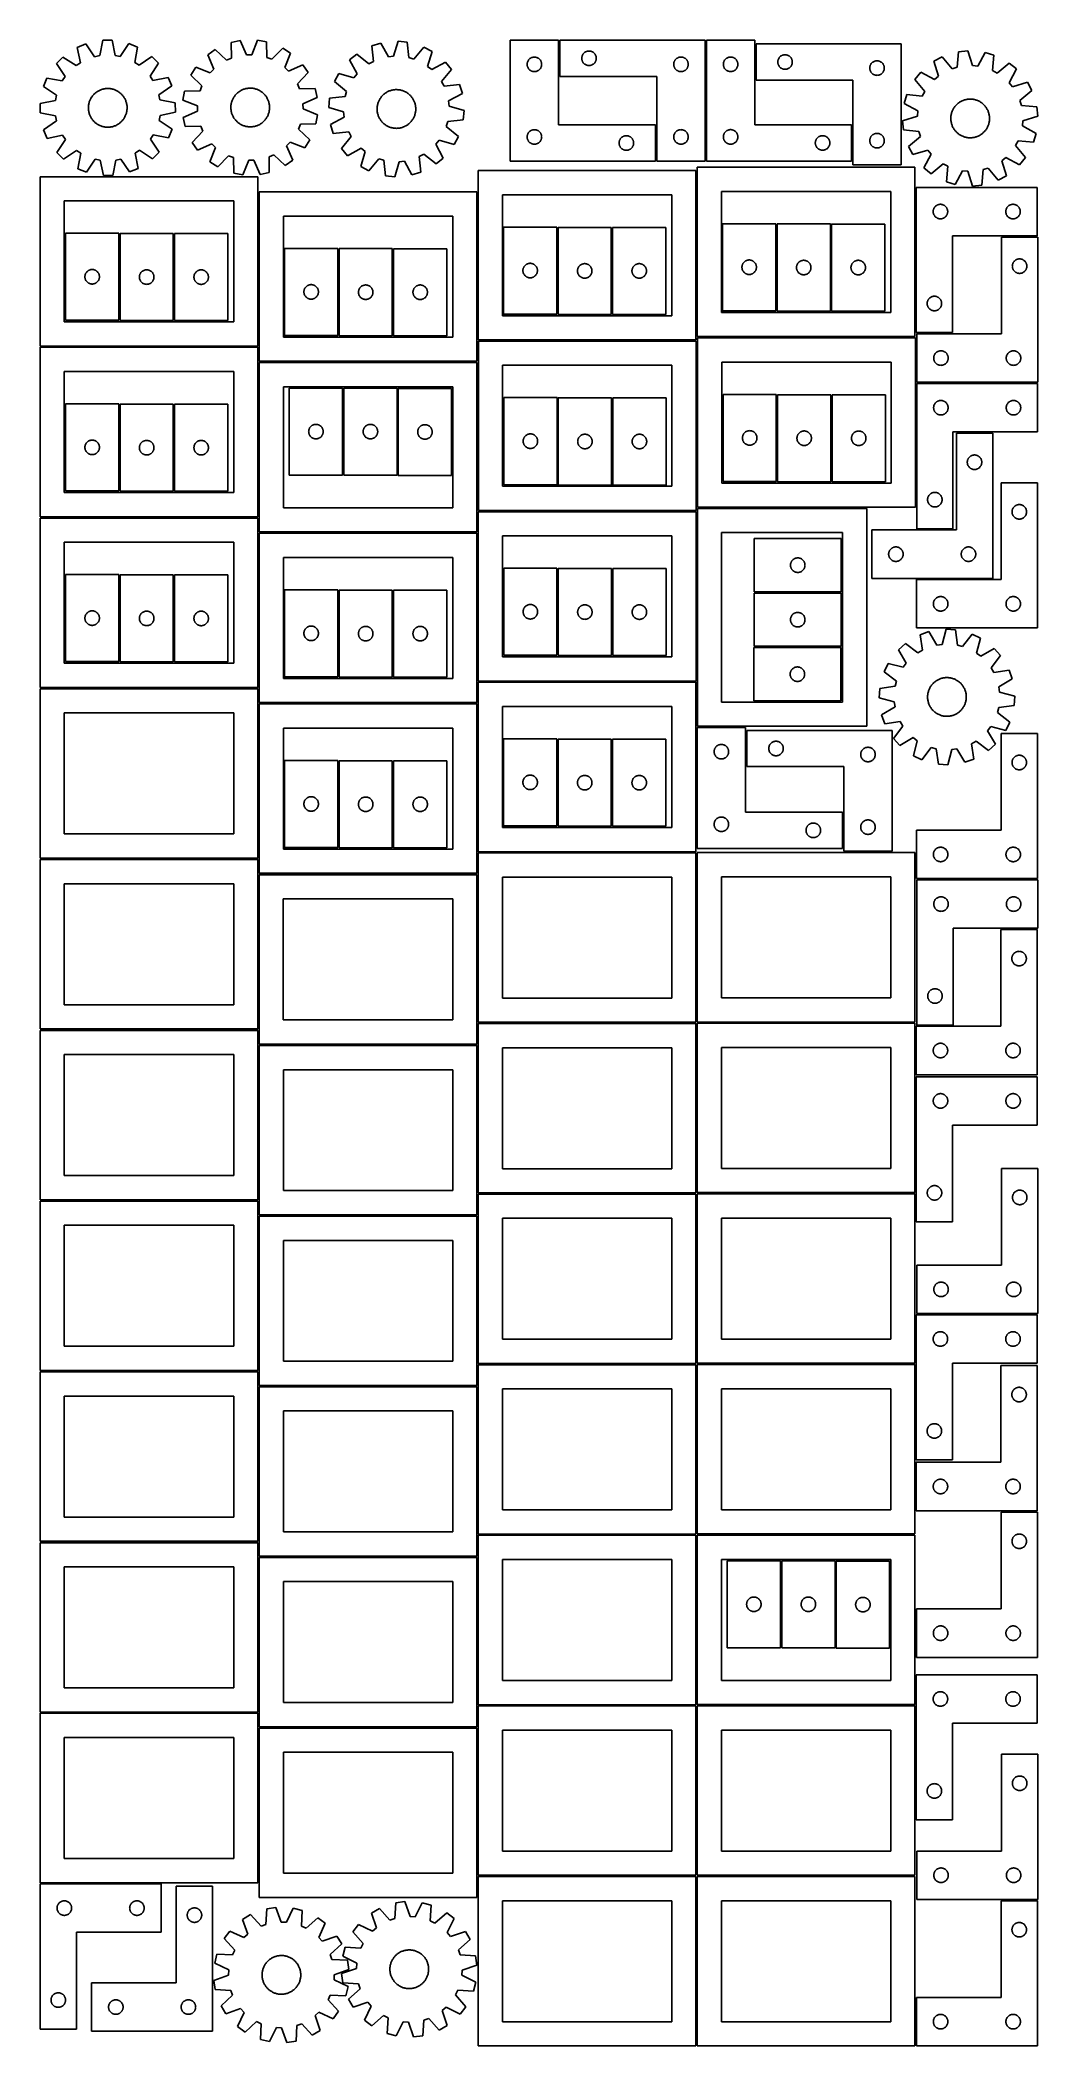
# Model space of a CAD drawing. Header units: millimetres. Extents: x 7 to 1243, y 7 to 2493.
import ezdxf

# ---------------------------------------------------------------- set-up
doc = ezdxf.new("R2010")
doc.units = ezdxf.units.MM
doc.layers.add('CUT', color=7, linetype='CONTINUOUS', true_color=0x000000)

msp = doc.modelspace()

# ---------------------------------------------------------------- linework, layer by layer
at = {"layer": 'CUT'}
for p, q in [((63.198785, 2488.914307), (52.563513, 2484.444803)), ((74.10173, 2472.89656), (63.198785, 2488.914307)), ((84.149385, 2493.193787), (80.401475, 2474.18338)), ((95.6855, 2493.253128), (84.149385, 2493.193787)), ((99.628782, 2474.282283), (95.6855, 2493.253128)), ((116.679017, 2489.189404), (105.941432, 2473.060341)), ((127.359706, 2484.829548), (116.679017, 2489.189404)), ((254.572665, 2492.959994), (243.307068, 2490.475683)), ((243.307068, 2490.475683), (243.641294, 2471.10223)), ((262.417727, 2475.242843), (254.572665, 2492.959994)), ((275.951293, 2493.402561), (268.846178, 2475.375921)), ((287.310052, 2491.386607), (275.951293, 2493.402561)), ((287.777884, 2472.015919), (287.310052, 2491.386607)), ((428.949582, 2489.805072), (417.929188, 2486.393856)), ((438.238767, 2472.800559), (428.949582, 2489.805072)), ((450.217624, 2492.021375), (444.633965, 2473.466991)), ((461.704556, 2490.955606), (450.217624, 2492.021375)), ((463.779299, 2471.690667), (461.704556, 2490.955606)), ((649.318511, 2493.361604), (589.318511, 2493.361604)), ((589.318511, 2493.361604), (589.318511, 2343.361604)), ((649.318511, 2388.361604), (649.318511, 2493.361604)), ((831.029171, 2493.411168), (651.029171, 2493.411168)), ((651.029171, 2493.411168), (651.029171, 2448.411168)), ((831.029171, 2343.411168), (831.029171, 2493.411168)), ((892.542174, 2493.426545), (832.542174, 2493.426545)), ((832.542174, 2493.426545), (832.542174, 2343.426545)), ((892.542174, 2388.426545), (892.542174, 2493.426545)), ((1074.053753, 2488.751744), (894.053753, 2488.751744)), ((894.053753, 2488.751744), (894.053753, 2443.751744)), ((1074.053753, 2338.751744), (1074.053753, 2488.751744)), ((34.845368, 2472.473631), (26.730063, 2464.274406)), ((26.730063, 2464.274406), (37.522279, 2448.181845)), ((51.048103, 2461.84754), (34.845368, 2472.473631)), ((56.375864, 2465.447214), (51.048103, 2461.84754)), ((52.563513, 2484.444803), (56.375864, 2465.447214)), ((80.401475, 2474.18338), (74.10173, 2472.89656)), ((105.941432, 2473.060341), (99.628782, 2474.282283)), ((123.742996, 2465.793744), (127.359706, 2484.829548)), ((129.107507, 2462.24907), (123.742996, 2465.793744)), ((145.200067, 2473.041286), (129.107507, 2462.24907)), ((142.773201, 2448.723247), (153.399293, 2464.925981)), ((153.399293, 2464.925981), (145.200067, 2473.041286)), ((223.725155, 2481.885557), (214.267805, 2475.279197)), ((214.267805, 2475.279197), (221.990489, 2457.508362)), ((237.753107, 2468.51922), (223.725155, 2481.885557)), ((243.641294, 2471.10223), (237.753107, 2468.51922)), ((268.846178, 2475.375921), (262.417727, 2475.242843)), ((293.767925, 2469.678806), (287.777884, 2472.015919)), ((307.230692, 2483.61424), (293.767925, 2469.678806)), ((316.953345, 2477.404932), (307.230692, 2483.61424)), ((309.972724, 2459.329718), (316.953345, 2477.404932)), ((332.38326, 2462.600902), (314.612425, 2454.878218)), ((338.989621, 2453.143552), (332.38326, 2462.600902)), ((399.128222, 2476.207331), (390.252122, 2468.838456)), ((390.252122, 2468.838456), (399.42381, 2451.770283)), ((414.217656, 2464.052027), (399.128222, 2476.207331)), ((419.871016, 2467.115066), (414.217656, 2464.052027)), ((417.929188, 2486.393856), (419.871016, 2467.115066)), ((444.633965, 2473.466991), (438.238767, 2472.800559)), ((469.942724, 2469.859034), (463.779299, 2471.690667)), ((482.201807, 2484.864276), (469.942724, 2469.859034)), ((492.406496, 2479.483775), (482.201807, 2484.864276)), ((486.950936, 2460.891323), (492.406496, 2479.483775)), ((509.012436, 2466.012161), (491.944262, 2456.840473)), ((516.38131, 2457.136061), (509.012436, 2466.012161)), ((610.318511, 2463.361604), (610.337781, 2463.950232)), ((610.337781, 2462.772975), (610.318511, 2463.361604)), ((610.337781, 2463.950232), (610.395507, 2464.536339)), ((610.395507, 2462.186868), (610.337781, 2462.772975)), ((610.395507, 2464.536339), (610.491443, 2465.117417)), ((610.491443, 2461.605791), (610.395507, 2462.186868)), ((610.491443, 2465.117417), (610.625179, 2465.690975)), ((610.625179, 2465.690975), (610.79614, 2466.254559)), ((610.79614, 2466.254559), (611.003595, 2466.805755)), ((611.003595, 2466.805755), (611.246656, 2467.342202)), ((611.246656, 2467.342202), (611.524282, 2467.861604)), ((611.524282, 2467.861604), (611.835285, 2468.361736)), ((611.835285, 2468.361736), (612.178331, 2468.840456)), ((612.178331, 2468.840456), (612.551953, 2469.295716)), ((612.551953, 2469.295716), (612.95455, 2469.725565)), ((612.95455, 2469.725565), (613.384399, 2470.128162)), ((613.384399, 2470.128162), (613.839658, 2470.501784)), ((613.839658, 2470.501784), (614.318379, 2470.84483)), ((614.318379, 2470.84483), (614.818511, 2471.155832)), ((614.818511, 2471.155832), (615.337913, 2471.433458)), ((615.337913, 2471.433458), (615.87436, 2471.676519)), ((615.87436, 2471.676519), (616.425556, 2471.883975)), ((616.425556, 2471.883975), (616.98914, 2472.054936)), ((616.98914, 2472.054936), (617.562698, 2472.188671)), ((617.562698, 2472.188671), (618.143775, 2472.284607)), ((618.143775, 2472.284607), (618.729883, 2472.342334)), ((618.729883, 2472.342334), (619.318511, 2472.361604)), ((619.318511, 2472.361604), (619.907139, 2472.342334)), ((619.907139, 2472.342334), (620.493247, 2472.284607)), ((620.493247, 2472.284607), (621.074324, 2472.188671)), ((621.074324, 2472.188671), (621.647882, 2472.054936)), ((621.647882, 2472.054936), (622.211466, 2471.883975)), ((622.211466, 2471.883975), (622.762662, 2471.676519)), ((622.762662, 2471.676519), (623.299109, 2471.433458)), ((623.299109, 2471.433458), (623.818511, 2471.155832)), ((623.818511, 2471.155832), (624.318643, 2470.84483)), ((624.318643, 2470.84483), (624.797364, 2470.501784)), ((624.797364, 2470.501784), (625.252623, 2470.128162)), ((625.252623, 2470.128162), (625.682472, 2469.725565)), ((625.682472, 2469.725565), (626.085069, 2469.295716)), ((626.085069, 2469.295716), (626.458691, 2468.840456)), ((626.458691, 2468.840456), (626.801738, 2468.361736)), ((626.801738, 2468.361736), (627.11274, 2467.861604)), ((627.11274, 2467.861604), (627.390366, 2467.342202)), ((627.390366, 2467.342202), (627.633427, 2466.805755)), ((627.633427, 2466.805755), (627.840882, 2466.254559)), ((627.840882, 2466.254559), (628.011843, 2465.690975)), ((628.011843, 2465.690975), (628.145579, 2465.117417)), ((628.145579, 2465.117417), (628.241515, 2464.536339)), ((628.241515, 2462.186868), (628.145579, 2461.605791)), ((628.241515, 2464.536339), (628.299241, 2463.950232)), ((628.299241, 2462.772975), (628.241515, 2462.186868)), ((628.299241, 2463.950232), (628.318511, 2463.361604)), ((628.318511, 2463.361604), (628.299241, 2462.772975)), ((678.029171, 2470.911168), (678.04844, 2471.499796)), ((678.04844, 2470.32254), (678.029171, 2470.911168)), ((678.04844, 2471.499796), (678.106167, 2472.085903)), ((678.106167, 2469.736432), (678.04844, 2470.32254)), ((678.106167, 2472.085903), (678.202103, 2472.666981)), ((678.202103, 2469.155355), (678.106167, 2469.736432)), ((678.202103, 2472.666981), (678.335838, 2473.240539)), ((678.335838, 2468.581796), (678.202103, 2469.155355)), ((678.335838, 2473.240539), (678.5068, 2473.804123)), ((678.5068, 2468.018213), (678.335838, 2468.581796)), ((678.5068, 2473.804123), (678.714255, 2474.355319)), ((678.714255, 2467.467017), (678.5068, 2468.018213)), ((678.714255, 2474.355319), (678.957316, 2474.891766)), ((678.957316, 2466.93057), (678.714255, 2467.467017)), ((678.957316, 2474.891766), (679.234942, 2475.411168)), ((679.234942, 2466.411168), (678.957316, 2466.93057)), ((679.234942, 2475.411168), (679.545944, 2475.9113)), ((679.545944, 2465.911036), (679.234942, 2466.411168)), ((679.545944, 2475.9113), (679.888991, 2476.390021)), ((679.888991, 2465.432315), (679.545944, 2465.911036)), ((679.888991, 2476.390021), (680.262613, 2476.84528)), ((680.262613, 2464.977055), (679.888991, 2465.432315)), ((680.262613, 2476.84528), (680.66521, 2477.275129)), ((680.66521, 2464.547207), (680.262613, 2464.977055)), ((680.66521, 2477.275129), (681.095058, 2477.677726)), ((681.095058, 2464.144609), (680.66521, 2464.547207)), ((681.095058, 2477.677726), (681.550318, 2478.051348)), ((681.550318, 2463.770988), (681.095058, 2464.144609)), ((681.550318, 2478.051348), (682.029039, 2478.394394)), ((682.029039, 2463.427941), (681.550318, 2463.770988)), ((682.029039, 2478.394394), (682.529171, 2478.705396)), ((682.529171, 2463.116939), (682.029039, 2463.427941)), ((682.529171, 2478.705396), (683.048573, 2478.983022)), ((683.048573, 2462.839313), (682.529171, 2463.116939)), ((683.048573, 2478.983022), (683.58502, 2479.226084)), ((683.58502, 2462.596252), (683.048573, 2462.839313)), ((683.58502, 2479.226084), (684.136216, 2479.433539)), ((684.136216, 2462.388797), (683.58502, 2462.596252)), ((684.136216, 2479.433539), (684.699799, 2479.6045)), ((684.699799, 2462.217835), (684.136216, 2462.388797)), ((684.699799, 2479.6045), (685.273358, 2479.738235)), ((685.273358, 2462.0841), (684.699799, 2462.217835)), ((685.273358, 2479.738235), (685.854435, 2479.834171)), ((685.854435, 2461.988164), (685.273358, 2462.0841)), ((685.854435, 2479.834171), (686.440543, 2479.891898)), ((686.440543, 2479.891898), (687.029171, 2479.911168)), ((687.029171, 2479.911168), (687.617799, 2479.891898)), ((687.617799, 2479.891898), (688.203907, 2479.834171)), ((688.203907, 2479.834171), (688.784984, 2479.738235)), ((688.784984, 2462.0841), (688.203907, 2461.988164)), ((688.784984, 2479.738235), (689.358542, 2479.6045)), ((689.358542, 2462.217835), (688.784984, 2462.0841)), ((689.358542, 2479.6045), (689.922126, 2479.433539)), ((689.922126, 2462.388797), (689.358542, 2462.217835)), ((689.922126, 2479.433539), (690.473322, 2479.226084)), ((690.473322, 2462.596252), (689.922126, 2462.388797)), ((690.473322, 2479.226084), (691.009769, 2478.983022)), ((691.009769, 2462.839313), (690.473322, 2462.596252)), ((691.009769, 2478.983022), (691.529171, 2478.705396)), ((691.529171, 2463.116939), (691.009769, 2462.839313)), ((691.529171, 2478.705396), (692.029303, 2478.394394)), ((692.029303, 2463.427941), (691.529171, 2463.116939)), ((692.029303, 2478.394394), (692.508024, 2478.051348)), ((692.508024, 2463.770988), (692.029303, 2463.427941)), ((692.508024, 2478.051348), (692.963283, 2477.677726)), ((692.963283, 2464.144609), (692.508024, 2463.770988)), ((692.963283, 2477.677726), (693.393132, 2477.275129)), ((693.393132, 2464.547207), (692.963283, 2464.144609)), ((693.393132, 2477.275129), (693.795729, 2476.84528)), ((693.795729, 2464.977055), (693.393132, 2464.547207)), ((693.795729, 2476.84528), (694.169351, 2476.390021)), ((694.169351, 2465.432315), (693.795729, 2464.977055)), ((694.169351, 2476.390021), (694.512397, 2475.9113)), ((694.512397, 2465.911036), (694.169351, 2465.432315)), ((694.512397, 2475.9113), (694.823399, 2475.411168)), ((694.823399, 2466.411168), (694.512397, 2465.911036)), ((694.823399, 2475.411168), (695.101025, 2474.891766)), ((695.101025, 2466.93057), (694.823399, 2466.411168)), ((695.101025, 2474.891766), (695.344087, 2474.355319)), ((695.344087, 2467.467017), (695.101025, 2466.93057)), ((695.344087, 2474.355319), (695.551542, 2473.804123)), ((695.551542, 2468.018213), (695.344087, 2467.467017)), ((695.551542, 2473.804123), (695.722503, 2473.240539)), ((695.722503, 2468.581796), (695.551542, 2468.018213)), ((695.722503, 2473.240539), (695.856238, 2472.666981)), ((695.856238, 2469.155355), (695.722503, 2468.581796)), ((695.856238, 2472.666981), (695.952175, 2472.085903)), ((695.952175, 2469.736432), (695.856238, 2469.155355)), ((695.952175, 2472.085903), (696.009901, 2471.499796)), ((696.009901, 2470.32254), (695.952175, 2469.736432)), ((696.009901, 2471.499796), (696.029171, 2470.911168)), ((696.029171, 2470.911168), (696.009901, 2470.32254)), ((792.029171, 2463.411168), (792.04844, 2463.999796)), ((792.04844, 2462.82254), (792.029171, 2463.411168)), ((792.04844, 2463.999796), (792.106167, 2464.585903)), ((792.106167, 2462.236432), (792.04844, 2462.82254)), ((792.106167, 2464.585903), (792.202103, 2465.166981)), ((792.202103, 2461.655355), (792.106167, 2462.236432)), ((792.202103, 2465.166981), (792.335838, 2465.740539)), ((792.335838, 2465.740539), (792.5068, 2466.304123)), ((792.5068, 2466.304123), (792.714255, 2466.855319)), ((792.714255, 2466.855319), (792.957316, 2467.391766)), ((792.957316, 2467.391766), (793.234942, 2467.911168)), ((793.234942, 2467.911168), (793.545944, 2468.4113)), ((793.545944, 2468.4113), (793.888991, 2468.890021)), ((793.888991, 2468.890021), (794.262613, 2469.34528)), ((794.262613, 2469.34528), (794.66521, 2469.775129)), ((794.66521, 2469.775129), (795.095058, 2470.177726)), ((795.095058, 2470.177726), (795.550318, 2470.551348)), ((795.550318, 2470.551348), (796.029039, 2470.894394)), ((796.029039, 2470.894394), (796.529171, 2471.205396)), ((796.529171, 2471.205396), (797.048573, 2471.483022)), ((797.048573, 2471.483022), (797.58502, 2471.726084)), ((797.58502, 2471.726084), (798.136216, 2471.933539)), ((798.136216, 2471.933539), (798.699799, 2472.1045)), ((798.699799, 2472.1045), (799.273358, 2472.238235)), ((799.273358, 2472.238235), (799.854435, 2472.334171)), ((799.854435, 2472.334171), (800.440543, 2472.391898)), ((800.440543, 2472.391898), (801.029171, 2472.411168)), ((801.029171, 2472.411168), (801.617799, 2472.391898)), ((801.617799, 2472.391898), (802.203907, 2472.334171)), ((802.203907, 2472.334171), (802.784984, 2472.238235)), ((802.784984, 2472.238235), (803.358542, 2472.1045)), ((803.358542, 2472.1045), (803.922126, 2471.933539)), ((803.922126, 2471.933539), (804.473322, 2471.726084)), ((804.473322, 2471.726084), (805.009769, 2471.483022)), ((805.009769, 2471.483022), (805.529171, 2471.205396)), ((805.529171, 2471.205396), (806.029303, 2470.894394)), ((806.029303, 2470.894394), (806.508024, 2470.551348)), ((806.508024, 2470.551348), (806.963283, 2470.177726)), ((806.963283, 2470.177726), (807.393132, 2469.775129)), ((807.393132, 2469.775129), (807.795729, 2469.34528)), ((807.795729, 2469.34528), (808.169351, 2468.890021)), ((808.169351, 2468.890021), (808.512397, 2468.4113)), ((808.512397, 2468.4113), (808.823399, 2467.911168)), ((808.823399, 2467.911168), (809.101025, 2467.391766)), ((809.101025, 2467.391766), (809.344087, 2466.855319)), ((809.344087, 2466.855319), (809.551542, 2466.304123)), ((809.551542, 2466.304123), (809.722503, 2465.740539)), ((809.722503, 2465.740539), (809.856238, 2465.166981)), ((809.856238, 2465.166981), (809.952175, 2464.585903)), ((809.952175, 2462.236432), (809.856238, 2461.655355)), ((809.952175, 2464.585903), (810.009901, 2463.999796)), ((810.009901, 2462.82254), (809.952175, 2462.236432)), ((810.009901, 2463.999796), (810.029171, 2463.411168)), ((810.029171, 2463.411168), (810.009901, 2462.82254)), ((853.542174, 2463.426545), (853.561444, 2464.015173)), ((853.561444, 2462.837917), (853.542174, 2463.426545)), ((853.561444, 2464.015173), (853.619171, 2464.601281)), ((853.619171, 2462.251809), (853.561444, 2462.837917)), ((853.619171, 2464.601281), (853.715107, 2465.182358)), ((853.715107, 2461.670732), (853.619171, 2462.251809)), ((853.715107, 2465.182358), (853.848842, 2465.755916)), ((853.848842, 2465.755916), (854.019803, 2466.3195)), ((854.019803, 2466.3195), (854.227259, 2466.870696)), ((854.227259, 2466.870696), (854.47032, 2467.407143)), ((854.47032, 2467.407143), (854.747946, 2467.926545)), ((854.747946, 2467.926545), (855.058948, 2468.426677)), ((855.058948, 2468.426677), (855.401994, 2468.905398)), ((855.401994, 2468.905398), (855.775616, 2469.360657)), ((855.775616, 2469.360657), (856.178213, 2469.790506)), ((856.178213, 2469.790506), (856.608062, 2470.193103)), ((856.608062, 2470.193103), (857.063321, 2470.566725)), ((857.063321, 2470.566725), (857.542042, 2470.909772)), ((857.542042, 2470.909772), (858.042174, 2471.220774)), ((858.042174, 2471.220774), (858.561576, 2471.4984)), ((858.561576, 2471.4984), (859.098023, 2471.741461)), ((859.098023, 2471.741461), (859.649219, 2471.948916)), ((859.649219, 2471.948916), (860.212803, 2472.119877)), ((860.212803, 2472.119877), (860.786361, 2472.253613)), ((860.786361, 2472.253613), (861.367439, 2472.349549)), ((861.367439, 2472.349549), (861.953546, 2472.407275)), ((861.953546, 2472.407275), (862.542174, 2472.426545)), ((862.542174, 2472.426545), (863.130803, 2472.407275)), ((863.130803, 2472.407275), (863.71691, 2472.349549)), ((863.71691, 2472.349549), (864.297987, 2472.253613)), ((864.297987, 2472.253613), (864.871546, 2472.119877)), ((864.871546, 2472.119877), (865.43513, 2471.948916)), ((865.43513, 2471.948916), (865.986325, 2471.741461)), ((865.986325, 2471.741461), (866.522773, 2471.4984)), ((866.522773, 2471.4984), (867.042174, 2471.220774)), ((867.042174, 2471.220774), (867.542306, 2470.909772)), ((867.542306, 2470.909772), (868.021027, 2470.566725)), ((868.021027, 2470.566725), (868.476287, 2470.193103)), ((868.476287, 2470.193103), (868.906135, 2469.790506)), ((868.906135, 2469.790506), (869.308733, 2469.360657)), ((869.308733, 2469.360657), (869.682354, 2468.905398)), ((869.682354, 2468.905398), (870.025401, 2468.426677)), ((870.025401, 2468.426677), (870.336403, 2467.926545)), ((870.336403, 2467.926545), (870.614029, 2467.407143)), ((870.614029, 2467.407143), (870.85709, 2466.870696)), ((870.85709, 2466.870696), (871.064546, 2466.3195)), ((871.064546, 2466.3195), (871.235507, 2465.755916)), ((871.235507, 2465.755916), (871.369242, 2465.182358)), ((871.369242, 2465.182358), (871.465178, 2464.601281)), ((871.465178, 2462.251809), (871.369242, 2461.670732)), ((871.465178, 2464.601281), (871.522905, 2464.015173)), ((871.522905, 2462.837917), (871.465178, 2462.251809)), ((871.522905, 2464.015173), (871.542174, 2463.426545)), ((871.542174, 2463.426545), (871.522905, 2462.837917)), ((921.053753, 2466.251744), (921.073022, 2466.840372)), ((921.073022, 2465.663116), (921.053753, 2466.251744)), ((921.073022, 2466.840372), (921.130749, 2467.42648)), ((921.130749, 2465.077008), (921.073022, 2465.663116)), ((921.130749, 2467.42648), (921.226685, 2468.007557)), ((921.226685, 2464.495931), (921.130749, 2465.077008)), ((921.226685, 2468.007557), (921.36042, 2468.581115)), ((921.36042, 2463.922372), (921.226685, 2464.495931)), ((921.36042, 2468.581115), (921.531382, 2469.144699)), ((921.531382, 2463.358789), (921.36042, 2463.922372)), ((921.531382, 2469.144699), (921.738837, 2469.695895)), ((921.738837, 2462.807593), (921.531382, 2463.358789)), ((921.738837, 2469.695895), (921.981898, 2470.232342)), ((921.981898, 2462.271146), (921.738837, 2462.807593)), ((921.981898, 2470.232342), (922.259524, 2470.751744)), ((922.259524, 2461.751744), (921.981898, 2462.271146)), ((922.259524, 2470.751744), (922.570526, 2471.251876)), ((922.570526, 2471.251876), (922.913573, 2471.730597)), ((922.913573, 2471.730597), (923.287194, 2472.185856)), ((923.287194, 2472.185856), (923.689792, 2472.615705)), ((923.689792, 2472.615705), (924.11964, 2473.018302)), ((924.11964, 2473.018302), (924.5749, 2473.391924)), ((924.5749, 2473.391924), (925.053621, 2473.73497)), ((925.053621, 2473.73497), (925.553753, 2474.045973)), ((925.553753, 2474.045973), (926.073154, 2474.323599)), ((926.073154, 2474.323599), (926.609602, 2474.56666)), ((926.609602, 2474.56666), (927.160798, 2474.774115)), ((927.160798, 2474.774115), (927.724381, 2474.945076)), ((927.724381, 2474.945076), (928.29794, 2475.078811)), ((928.29794, 2475.078811), (928.879017, 2475.174748)), ((928.879017, 2475.174748), (929.465125, 2475.232474)), ((929.465125, 2475.232474), (930.053753, 2475.251744)), ((930.053753, 2475.251744), (930.642381, 2475.232474)), ((930.642381, 2475.232474), (931.228488, 2475.174748)), ((931.228488, 2475.174748), (931.809566, 2475.078811)), ((931.809566, 2475.078811), (932.383124, 2474.945076)), ((932.383124, 2474.945076), (932.946708, 2474.774115)), ((932.946708, 2474.774115), (933.497904, 2474.56666)), ((933.497904, 2474.56666), (934.034351, 2474.323599)), ((934.034351, 2474.323599), (934.553753, 2474.045973)), ((934.553753, 2474.045973), (935.053885, 2473.73497)), ((935.053885, 2473.73497), (935.532606, 2473.391924)), ((935.532606, 2473.391924), (935.987865, 2473.018302)), ((935.987865, 2473.018302), (936.417714, 2472.615705)), ((936.417714, 2472.615705), (936.820311, 2472.185856)), ((936.820311, 2472.185856), (937.193933, 2471.730597)), ((937.193933, 2471.730597), (937.536979, 2471.251876)), ((937.536979, 2471.251876), (937.847981, 2470.751744)), ((937.847981, 2470.751744), (938.125607, 2470.232342)), ((938.125607, 2462.271146), (937.847981, 2461.751744)), ((938.125607, 2470.232342), (938.368668, 2469.695895)), ((938.368668, 2462.807593), (938.125607, 2462.271146)), ((938.368668, 2469.695895), (938.576124, 2469.144699)), ((938.576124, 2463.358789), (938.368668, 2462.807593)), ((938.576124, 2469.144699), (938.747085, 2468.581115)), ((938.747085, 2463.922372), (938.576124, 2463.358789)), ((938.747085, 2468.581115), (938.88082, 2468.007557)), ((938.88082, 2464.495931), (938.747085, 2463.922372)), ((938.88082, 2468.007557), (938.976756, 2467.42648)), ((938.976756, 2465.077008), (938.88082, 2464.495931)), ((938.976756, 2467.42648), (939.034483, 2466.840372)), ((939.034483, 2465.663116), (938.976756, 2465.077008)), ((939.034483, 2466.840372), (939.053753, 2466.251744)), ((939.053753, 2466.251744), (939.034483, 2465.663116)), ((1035.531382, 2461.644699), (1035.738837, 2462.195895)), ((1035.738837, 2462.195895), (1035.981898, 2462.732342)), ((1035.981898, 2462.732342), (1036.259524, 2463.251744)), ((1036.259524, 2463.251744), (1036.570526, 2463.751876)), ((1036.570526, 2463.751876), (1036.913573, 2464.230597)), ((1036.913573, 2464.230597), (1037.287194, 2464.685856)), ((1037.287194, 2464.685856), (1037.689792, 2465.115705)), ((1037.689792, 2465.115705), (1038.11964, 2465.518302)), ((1038.11964, 2465.518302), (1038.5749, 2465.891924)), ((1038.5749, 2465.891924), (1039.053621, 2466.23497)), ((1039.053621, 2466.23497), (1039.553753, 2466.545973)), ((1039.553753, 2466.545973), (1040.073154, 2466.823599)), ((1040.073154, 2466.823599), (1040.609602, 2467.06666)), ((1040.609602, 2467.06666), (1041.160798, 2467.274115)), ((1041.160798, 2467.274115), (1041.724381, 2467.445076)), ((1041.724381, 2467.445076), (1042.29794, 2467.578811)), ((1042.29794, 2467.578811), (1042.879017, 2467.674748)), ((1042.879017, 2467.674748), (1043.465125, 2467.732474)), ((1043.465125, 2467.732474), (1044.053753, 2467.751744)), ((1044.053753, 2467.751744), (1044.642381, 2467.732474)), ((1044.642381, 2467.732474), (1045.228488, 2467.674748)), ((1045.228488, 2467.674748), (1045.809566, 2467.578811)), ((1045.809566, 2467.578811), (1046.383124, 2467.445076)), ((1046.383124, 2467.445076), (1046.946708, 2467.274115)), ((1046.946708, 2467.274115), (1047.497904, 2467.06666)), ((1047.497904, 2467.06666), (1048.034351, 2466.823599)), ((1048.034351, 2466.823599), (1048.553753, 2466.545973)), ((1048.553753, 2466.545973), (1049.053885, 2466.23497)), ((1049.053885, 2466.23497), (1049.532606, 2465.891924)), ((1049.532606, 2465.891924), (1049.987865, 2465.518302)), ((1049.987865, 2465.518302), (1050.417714, 2465.115705)), ((1050.417714, 2465.115705), (1050.820311, 2464.685856)), ((1050.820311, 2464.685856), (1051.193933, 2464.230597)), ((1051.193933, 2464.230597), (1051.536979, 2463.751876)), ((1051.536979, 2463.751876), (1051.847981, 2463.251744)), ((1051.847981, 2463.251744), (1052.125607, 2462.732342)), ((1052.125607, 2462.732342), (1052.368668, 2462.195895)), ((1052.368668, 2462.195895), (1052.576124, 2461.644699)), ((1124.809976, 2472.799691), (1114.657981, 2467.320415)), ((1114.657981, 2467.320415), (1120.29371, 2448.781781)), ((1137.214096, 2457.91412), (1124.809976, 2472.799691)), ((1145.247151, 2479.089644), (1143.359456, 2459.805479)), ((1156.723199, 2480.266835), (1145.247151, 2479.089644)), ((1162.486651, 2461.767509), (1156.723199, 2480.266835)), ((1178.011747, 2478.257025), (1168.888015, 2461.163169)), ((1189.064725, 2474.952914), (1178.011747, 2478.257025)), ((1187.310074, 2455.656189), (1189.064725, 2474.952914)), ((1207.963658, 2464.949318), (1192.992893, 2452.648155)), ((1216.910849, 2457.666926), (1207.963658, 2464.949318)), ((14.941801, 2446.434044), (10.581945, 2435.753355)), ((33.977605, 2442.817334), (14.941801, 2446.434044)), ((37.522279, 2448.181845), (33.977605, 2442.817334)), ((146.372875, 2443.395486), (142.773201, 2448.723247)), ((165.370465, 2447.207836), (146.372875, 2443.395486)), ((169.839968, 2436.572565), (165.370465, 2447.207836)), ((199.463774, 2459.849281), (193.254467, 2450.126629)), ((193.254467, 2450.126629), (207.189901, 2436.663862)), ((217.538988, 2452.868661), (199.463774, 2459.849281)), ((221.990489, 2457.508362), (217.538988, 2452.868661)), ((314.612425, 2454.878218), (309.972724, 2459.329718)), ((325.623283, 2439.1156), (338.989621, 2453.143552)), ((328.206293, 2433.227412), (325.623283, 2439.1156)), ((376.780509, 2452.232516), (371.400008, 2442.027827)), ((371.400008, 2442.027827), (386.40525, 2429.768744)), ((395.372961, 2446.776956), (376.780509, 2452.232516)), ((399.42381, 2451.770283), (395.372961, 2446.776956)), ((491.944262, 2456.840473), (486.950936, 2460.891323)), ((504.226007, 2442.046628), (516.38131, 2457.136061)), ((507.289046, 2436.393268), (504.226007, 2442.046628)), ((526.567835, 2438.335095), (507.289046, 2436.393268)), ((529.979051, 2427.314702), (526.567835, 2438.335095)), ((610.625179, 2461.032232), (610.491443, 2461.605791)), ((610.79614, 2460.468648), (610.625179, 2461.032232)), ((611.003595, 2459.917453), (610.79614, 2460.468648)), ((611.246656, 2459.381005), (611.003595, 2459.917453)), ((611.524282, 2458.861604), (611.246656, 2459.381005)), ((611.835285, 2458.361472), (611.524282, 2458.861604)), ((612.178331, 2457.882751), (611.835285, 2458.361472)), ((612.551953, 2457.427491), (612.178331, 2457.882751)), ((612.95455, 2456.997643), (612.551953, 2457.427491)), ((613.384399, 2456.595045), (612.95455, 2456.997643)), ((613.839658, 2456.221424), (613.384399, 2456.595045)), ((614.318379, 2455.878377), (613.839658, 2456.221424)), ((614.818511, 2455.567375), (614.318379, 2455.878377)), ((615.337913, 2455.289749), (614.818511, 2455.567375)), ((615.87436, 2455.046688), (615.337913, 2455.289749)), ((616.425556, 2454.839232), (615.87436, 2455.046688)), ((616.98914, 2454.668271), (616.425556, 2454.839232)), ((617.562698, 2454.534536), (616.98914, 2454.668271)), ((618.143775, 2454.4386), (617.562698, 2454.534536)), ((618.729883, 2454.380873), (618.143775, 2454.4386)), ((619.318511, 2454.361604), (618.729883, 2454.380873)), ((619.907139, 2454.380873), (619.318511, 2454.361604)), ((620.493247, 2454.4386), (619.907139, 2454.380873)), ((621.074324, 2454.534536), (620.493247, 2454.4386)), ((621.647882, 2454.668271), (621.074324, 2454.534536)), ((622.211466, 2454.839232), (621.647882, 2454.668271)), ((622.762662, 2455.046688), (622.211466, 2454.839232)), ((623.299109, 2455.289749), (622.762662, 2455.046688)), ((623.818511, 2455.567375), (623.299109, 2455.289749)), ((624.318643, 2455.878377), (623.818511, 2455.567375)), ((624.797364, 2456.221424), (624.318643, 2455.878377)), ((625.252623, 2456.595045), (624.797364, 2456.221424)), ((625.682472, 2456.997643), (625.252623, 2456.595045)), ((626.085069, 2457.427491), (625.682472, 2456.997643)), ((626.458691, 2457.882751), (626.085069, 2457.427491)), ((626.801738, 2458.361472), (626.458691, 2457.882751)), ((627.11274, 2458.861604), (626.801738, 2458.361472)), ((627.390366, 2459.381005), (627.11274, 2458.861604)), ((627.633427, 2459.917453), (627.390366, 2459.381005)), ((627.840882, 2460.468648), (627.633427, 2459.917453)), ((628.011843, 2461.032232), (627.840882, 2460.468648)), ((628.145579, 2461.605791), (628.011843, 2461.032232)), ((651.029171, 2448.411168), (771.029171, 2448.411168)), ((686.440543, 2461.930437), (685.854435, 2461.988164)), ((687.029171, 2461.911168), (686.440543, 2461.930437)), ((687.617799, 2461.930437), (687.029171, 2461.911168)), ((688.203907, 2461.988164), (687.617799, 2461.930437)), ((771.029171, 2448.411168), (771.029171, 2343.411168)), ((792.335838, 2461.081796), (792.202103, 2461.655355)), ((792.5068, 2460.518213), (792.335838, 2461.081796)), ((792.714255, 2459.967017), (792.5068, 2460.518213)), ((792.957316, 2459.43057), (792.714255, 2459.967017)), ((793.234942, 2458.911168), (792.957316, 2459.43057)), ((793.545944, 2458.411036), (793.234942, 2458.911168)), ((793.888991, 2457.932315), (793.545944, 2458.411036)), ((794.262613, 2457.477055), (793.888991, 2457.932315)), ((794.66521, 2457.047207), (794.262613, 2457.477055)), ((795.095058, 2456.644609), (794.66521, 2457.047207)), ((795.550318, 2456.270988), (795.095058, 2456.644609)), ((796.029039, 2455.927941), (795.550318, 2456.270988)), ((796.529171, 2455.616939), (796.029039, 2455.927941)), ((797.048573, 2455.339313), (796.529171, 2455.616939)), ((797.58502, 2455.096252), (797.048573, 2455.339313)), ((798.136216, 2454.888797), (797.58502, 2455.096252)), ((798.699799, 2454.717835), (798.136216, 2454.888797)), ((799.273358, 2454.5841), (798.699799, 2454.717835)), ((799.854435, 2454.488164), (799.273358, 2454.5841)), ((800.440543, 2454.430437), (799.854435, 2454.488164)), ((801.029171, 2454.411168), (800.440543, 2454.430437)), ((801.617799, 2454.430437), (801.029171, 2454.411168)), ((802.203907, 2454.488164), (801.617799, 2454.430437)), ((802.784984, 2454.5841), (802.203907, 2454.488164)), ((803.358542, 2454.717835), (802.784984, 2454.5841)), ((803.922126, 2454.888797), (803.358542, 2454.717835)), ((804.473322, 2455.096252), (803.922126, 2454.888797)), ((805.009769, 2455.339313), (804.473322, 2455.096252)), ((805.529171, 2455.616939), (805.009769, 2455.339313)), ((806.029303, 2455.927941), (805.529171, 2455.616939)), ((806.508024, 2456.270988), (806.029303, 2455.927941)), ((806.963283, 2456.644609), (806.508024, 2456.270988)), ((807.393132, 2457.047207), (806.963283, 2456.644609)), ((807.795729, 2457.477055), (807.393132, 2457.047207)), ((808.169351, 2457.932315), (807.795729, 2457.477055)), ((808.512397, 2458.411036), (808.169351, 2457.932315)), ((808.823399, 2458.911168), (808.512397, 2458.411036)), ((809.101025, 2459.43057), (808.823399, 2458.911168)), ((809.344087, 2459.967017), (809.101025, 2459.43057)), ((809.551542, 2460.518213), (809.344087, 2459.967017)), ((809.722503, 2461.081796), (809.551542, 2460.518213)), ((809.856238, 2461.655355), (809.722503, 2461.081796)), ((853.848842, 2461.097174), (853.715107, 2461.670732)), ((854.019803, 2460.53359), (853.848842, 2461.097174)), ((854.227259, 2459.982394), (854.019803, 2460.53359)), ((854.47032, 2459.445947), (854.227259, 2459.982394)), ((854.747946, 2458.926545), (854.47032, 2459.445947)), ((855.058948, 2458.426413), (854.747946, 2458.926545)), ((855.401994, 2457.947692), (855.058948, 2458.426413)), ((855.775616, 2457.492433), (855.401994, 2457.947692)), ((856.178213, 2457.062584), (855.775616, 2457.492433)), ((856.608062, 2456.659987), (856.178213, 2457.062584)), ((857.063321, 2456.286365), (856.608062, 2456.659987)), ((857.542042, 2455.943319), (857.063321, 2456.286365)), ((858.042174, 2455.632316), (857.542042, 2455.943319)), ((858.561576, 2455.35469), (858.042174, 2455.632316)), ((859.098023, 2455.111629), (858.561576, 2455.35469)), ((859.649219, 2454.904174), (859.098023, 2455.111629)), ((860.212803, 2454.733213), (859.649219, 2454.904174)), ((860.786361, 2454.599478), (860.212803, 2454.733213)), ((861.367439, 2454.503541), (860.786361, 2454.599478)), ((861.953546, 2454.445815), (861.367439, 2454.503541)), ((862.542174, 2454.426545), (861.953546, 2454.445815)), ((863.130803, 2454.445815), (862.542174, 2454.426545)), ((863.71691, 2454.503541), (863.130803, 2454.445815)), ((864.297987, 2454.599478), (863.71691, 2454.503541)), ((864.871546, 2454.733213), (864.297987, 2454.599478)), ((865.43513, 2454.904174), (864.871546, 2454.733213)), ((865.986325, 2455.111629), (865.43513, 2454.904174)), ((866.522773, 2455.35469), (865.986325, 2455.111629)), ((867.042174, 2455.632316), (866.522773, 2455.35469)), ((867.542306, 2455.943319), (867.042174, 2455.632316)), ((868.021027, 2456.286365), (867.542306, 2455.943319)), ((868.476287, 2456.659987), (868.021027, 2456.286365)), ((868.906135, 2457.062584), (868.476287, 2456.659987)), ((869.308733, 2457.492433), (868.906135, 2457.062584)), ((869.682354, 2457.947692), (869.308733, 2457.492433)), ((870.025401, 2458.426413), (869.682354, 2457.947692)), ((870.336403, 2458.926545), (870.025401, 2458.426413)), ((870.614029, 2459.445947), (870.336403, 2458.926545)), ((870.85709, 2459.982394), (870.614029, 2459.445947)), ((871.064546, 2460.53359), (870.85709, 2459.982394)), ((871.235507, 2461.097174), (871.064546, 2460.53359)), ((871.369242, 2461.670732), (871.235507, 2461.097174)), ((894.053753, 2443.751744), (1014.053753, 2443.751744)), ((922.570526, 2461.251612), (922.259524, 2461.751744)), ((922.913573, 2460.772891), (922.570526, 2461.251612)), ((923.287194, 2460.317632), (922.913573, 2460.772891)), ((923.689792, 2459.887783), (923.287194, 2460.317632)), ((924.11964, 2459.485186), (923.689792, 2459.887783)), ((924.5749, 2459.111564), (924.11964, 2459.485186)), ((925.053621, 2458.768517), (924.5749, 2459.111564)), ((925.553753, 2458.457515), (925.053621, 2458.768517)), ((926.073154, 2458.179889), (925.553753, 2458.457515)), ((926.609602, 2457.936828), (926.073154, 2458.179889)), ((927.160798, 2457.729373), (926.609602, 2457.936828)), ((927.724381, 2457.558411), (927.160798, 2457.729373)), ((928.29794, 2457.424676), (927.724381, 2457.558411)), ((928.879017, 2457.32874), (928.29794, 2457.424676)), ((929.465125, 2457.271014), (928.879017, 2457.32874)), ((930.053753, 2457.251744), (929.465125, 2457.271014)), ((930.642381, 2457.271014), (930.053753, 2457.251744)), ((931.228488, 2457.32874), (930.642381, 2457.271014)), ((931.809566, 2457.424676), (931.228488, 2457.32874)), ((932.383124, 2457.558411), (931.809566, 2457.424676)), ((932.946708, 2457.729373), (932.383124, 2457.558411)), ((933.497904, 2457.936828), (932.946708, 2457.729373)), ((934.034351, 2458.179889), (933.497904, 2457.936828)), ((934.553753, 2458.457515), (934.034351, 2458.179889)), ((935.053885, 2458.768517), (934.553753, 2458.457515)), ((935.532606, 2459.111564), (935.053885, 2458.768517)), ((935.987865, 2459.485186), (935.532606, 2459.111564)), ((936.417714, 2459.887783), (935.987865, 2459.485186)), ((936.820311, 2460.317632), (936.417714, 2459.887783)), ((937.193933, 2460.772891), (936.820311, 2460.317632)), ((937.536979, 2461.251612), (937.193933, 2460.772891)), ((937.847981, 2461.751744), (937.536979, 2461.251612)), ((1014.053753, 2443.751744), (1014.053753, 2338.751744)), ((1035.053753, 2458.751744), (1035.073022, 2459.340372)), ((1035.073022, 2458.163116), (1035.053753, 2458.751744)), ((1035.073022, 2459.340372), (1035.130749, 2459.92648)), ((1035.130749, 2457.577008), (1035.073022, 2458.163116)), ((1035.130749, 2459.92648), (1035.226685, 2460.507557)), ((1035.226685, 2456.995931), (1035.130749, 2457.577008)), ((1035.226685, 2460.507557), (1035.36042, 2461.081115)), ((1035.36042, 2456.422372), (1035.226685, 2456.995931)), ((1035.36042, 2461.081115), (1035.531382, 2461.644699)), ((1035.531382, 2455.858789), (1035.36042, 2456.422372)), ((1035.738837, 2455.307593), (1035.531382, 2455.858789)), ((1035.981898, 2454.771146), (1035.738837, 2455.307593)), ((1036.259524, 2454.251744), (1035.981898, 2454.771146)), ((1036.570526, 2453.751612), (1036.259524, 2454.251744)), ((1036.913573, 2453.272891), (1036.570526, 2453.751612)), ((1037.287194, 2452.817632), (1036.913573, 2453.272891)), ((1037.689792, 2452.387783), (1037.287194, 2452.817632)), ((1038.11964, 2451.985186), (1037.689792, 2452.387783)), ((1038.5749, 2451.611564), (1038.11964, 2451.985186)), ((1039.053621, 2451.268517), (1038.5749, 2451.611564)), ((1039.553753, 2450.957515), (1039.053621, 2451.268517)), ((1040.073154, 2450.679889), (1039.553753, 2450.957515)), ((1040.609602, 2450.436828), (1040.073154, 2450.679889)), ((1041.160798, 2450.229373), (1040.609602, 2450.436828)), ((1041.724381, 2450.058411), (1041.160798, 2450.229373)), ((1042.29794, 2449.924676), (1041.724381, 2450.058411)), ((1042.879017, 2449.82874), (1042.29794, 2449.924676)), ((1043.465125, 2449.771014), (1042.879017, 2449.82874)), ((1044.053753, 2449.751744), (1043.465125, 2449.771014)), ((1044.642381, 2449.771014), (1044.053753, 2449.751744)), ((1045.228488, 2449.82874), (1044.642381, 2449.771014)), ((1045.809566, 2449.924676), (1045.228488, 2449.82874)), ((1046.383124, 2450.058411), (1045.809566, 2449.924676)), ((1046.946708, 2450.229373), (1046.383124, 2450.058411)), ((1047.497904, 2450.436828), (1046.946708, 2450.229373)), ((1048.034351, 2450.679889), (1047.497904, 2450.436828)), ((1048.553753, 2450.957515), (1048.034351, 2450.679889)), ((1049.053885, 2451.268517), (1048.553753, 2450.957515)), ((1049.532606, 2451.611564), (1049.053885, 2451.268517)), ((1049.987865, 2451.985186), (1049.532606, 2451.611564)), ((1050.417714, 2452.387783), (1049.987865, 2451.985186)), ((1050.820311, 2452.817632), (1050.417714, 2452.387783)), ((1051.193933, 2453.272891), (1050.820311, 2452.817632)), ((1051.536979, 2453.751612), (1051.193933, 2453.272891)), ((1051.847981, 2454.251744), (1051.536979, 2453.751612)), ((1052.125607, 2454.771146), (1051.847981, 2454.251744)), ((1052.368668, 2455.307593), (1052.125607, 2454.771146)), ((1052.576124, 2455.858789), (1052.368668, 2455.307593)), ((1052.576124, 2461.644699), (1052.747085, 2461.081115)), ((1052.747085, 2456.422372), (1052.576124, 2455.858789)), ((1052.747085, 2461.081115), (1052.88082, 2460.507557)), ((1052.88082, 2456.995931), (1052.747085, 2456.422372)), ((1052.88082, 2460.507557), (1052.976756, 2459.92648)), ((1052.976756, 2457.577008), (1052.88082, 2456.995931)), ((1052.976756, 2459.92648), (1053.034483, 2459.340372)), ((1053.034483, 2458.163116), (1052.976756, 2457.577008)), ((1053.034483, 2459.340372), (1053.053753, 2458.751744)), ((1053.053753, 2458.751744), (1053.034483, 2458.163116)), ((1098.183555, 2453.688289), (1090.901163, 2444.741097)), ((1090.901163, 2444.741097), (1103.202325, 2429.770332)), ((1115.339929, 2444.682666), (1098.183555, 2453.688289)), ((1120.29371, 2448.781781), (1115.339929, 2444.682666)), ((1143.359456, 2459.805479), (1137.214096, 2457.91412)), ((1168.888015, 2461.163169), (1162.486651, 2461.767509)), ((1192.992893, 2452.648155), (1187.310074, 2455.656189)), ((1207.905226, 2440.510552), (1216.910849, 2457.666926)), ((1212.004341, 2435.556771), (1207.905226, 2440.510552)), ((1230.542976, 2441.192499), (1212.004341, 2435.556771)), ((1236.022252, 2431.040504), (1230.542976, 2441.192499)), ((25.489066, 2418.70312), (6.518222, 2414.759838)), ((6.518222, 2414.759838), (6.577562, 2403.223723)), ((10.581945, 2435.753355), (26.711008, 2425.01577)), ((26.711008, 2425.01577), (25.489066, 2418.70312)), ((66.484276, 2411.972067), (66.608115, 2412.943334)), ((66.608115, 2412.943334), (66.771467, 2413.908741)), ((66.771467, 2413.908741), (66.974062, 2414.866682)), ((66.974062, 2414.866682), (67.21556, 2415.815562)), ((67.21556, 2415.815562), (67.495561, 2416.753802)), ((67.495561, 2416.753802), (67.813599, 2417.67984)), ((67.813599, 2417.67984), (68.169144, 2418.592136)), ((68.169144, 2418.592136), (68.561604, 2419.48917)), ((68.561604, 2419.48917), (68.990326, 2420.36945)), ((68.990326, 2420.36945), (69.454597, 2421.23151)), ((69.454597, 2421.23151), (69.953644, 2422.073916)), ((69.953644, 2422.073916), (70.486636, 2422.895265)), ((70.486636, 2422.895265), (71.052686, 2423.694191)), ((71.052686, 2423.694191), (71.650852, 2424.469363)), ((71.650852, 2424.469363), (72.280138, 2425.219492)), ((72.280138, 2425.219492), (72.939498, 2425.94333)), ((72.939498, 2425.94333), (73.627833, 2426.63967)), ((73.627833, 2426.63967), (74.343998, 2427.307355)), ((74.343998, 2427.307355), (75.086801, 2427.945273)), ((75.086801, 2427.945273), (75.855005, 2428.552362)), ((75.855005, 2428.552362), (76.647333, 2429.127611)), ((76.647333, 2429.127611), (77.462464, 2429.670064)), ((77.462464, 2429.670064), (78.299044, 2430.178818)), ((78.299044, 2430.178818), (79.155678, 2430.653026)), ((79.155678, 2430.653026), (80.030942, 2431.091897)), ((80.030942, 2431.091897), (80.923378, 2431.494703)), ((80.923378, 2431.494703), (81.831502, 2431.860773)), ((81.831502, 2431.860773), (82.753801, 2432.189496)), ((82.753801, 2432.189496), (83.688741, 2432.480327)), ((83.688741, 2432.480327), (84.634765, 2432.732781)), ((84.634765, 2432.732781), (85.5903, 2432.946438)), ((85.5903, 2432.946438), (86.553754, 2433.120942)), ((86.553754, 2433.120942), (87.523523, 2433.256003)), ((87.523523, 2433.256003), (88.497995, 2433.351396)), ((88.497995, 2433.351396), (89.475547, 2433.406962)), ((89.475547, 2433.406962), (90.454552, 2433.42261)), ((90.454552, 2433.42261), (91.43338, 2433.398311)), ((91.43338, 2433.398311), (92.410403, 2433.334109)), ((92.410403, 2433.334109), (93.383993, 2433.230108)), ((93.383993, 2433.230108), (94.352532, 2433.086482)), ((94.352532, 2433.086482), (95.314406, 2432.903471)), ((95.314406, 2432.903471), (96.268015, 2432.681378)), ((96.268015, 2432.681378), (97.211772, 2432.420574)), ((97.211772, 2432.420574), (98.144105, 2432.121492)), ((98.144105, 2432.121492), (99.063463, 2431.784631)), ((99.063463, 2431.784631), (99.968316, 2431.41055)), ((99.968316, 2431.41055), (100.857158, 2430.999874)), ((100.857158, 2430.999874), (101.728509, 2430.553284)), ((101.728509, 2430.553284), (102.58092, 2430.071525)), ((102.58092, 2430.071525), (103.41297, 2429.555399)), ((103.41297, 2429.555399), (104.223276, 2429.005763)), ((104.223276, 2429.005763), (105.010489, 2428.423534)), ((105.010489, 2428.423534), (105.773299, 2427.80968)), ((105.773299, 2427.80968), (106.510436, 2427.165223)), ((106.510436, 2427.165223), (107.220672, 2426.491235)), ((107.220672, 2426.491235), (107.902827, 2425.788839)), ((107.902827, 2425.788839), (108.555764, 2425.059204)), ((108.555764, 2425.059204), (109.178397, 2424.303543)), ((109.178397, 2424.303543), (109.769689, 2423.523114)), ((109.769689, 2423.523114), (110.328657, 2422.719217)), ((110.328657, 2422.719217), (110.85437, 2421.89319)), ((110.85437, 2421.89319), (111.345952, 2421.046407)), ((111.345952, 2421.046407), (111.802587, 2420.180278)), ((111.802587, 2420.180278), (112.223514, 2419.296244)), ((112.223514, 2419.296244), (112.608031, 2418.395776)), ((112.608031, 2418.395776), (112.9555, 2417.480375)), ((112.9555, 2417.480375), (113.265342, 2416.551562)), ((113.265342, 2416.551562), (113.537041, 2415.610884)), ((113.537041, 2415.610884), (113.770145, 2414.659907)), ((113.770145, 2414.659907), (113.964265, 2413.700213)), ((113.964265, 2413.700213), (114.11908, 2412.7334)), ((114.11908, 2412.7334), (114.234331, 2411.761077)), ((153.822222, 2425.669619), (169.839968, 2436.572565)), ((155.109041, 2419.369874), (153.822222, 2425.669619)), ((174.119449, 2415.621964), (155.109041, 2419.369874)), ((174.178789, 2404.085849), (174.119449, 2415.621964)), ((185.482099, 2430.205989), (183.466145, 2418.84723)), ((183.466145, 2418.84723), (201.492785, 2411.742115)), ((204.852787, 2430.673821), (185.482099, 2430.205989)), ((207.189901, 2436.663862), (204.852787, 2430.673821)), ((243.059569, 2411.755147), (243.155871, 2412.72953)), ((243.155871, 2412.72953), (243.291836, 2413.699173)), ((243.291836, 2413.699173), (243.467239, 2414.662464)), ((243.467239, 2414.662464), (243.681786, 2415.617799)), ((243.681786, 2415.617799), (243.935123, 2416.563587)), ((243.935123, 2416.563587), (244.226825, 2417.498256)), ((244.226825, 2417.498256), (244.556409, 2418.420248)), ((244.556409, 2418.420248), (244.923325, 2419.32803)), ((244.923325, 2419.32803), (245.326963, 2420.22009)), ((245.326963, 2420.22009), (245.766651, 2421.094944)), ((245.766651, 2421.094944), (246.241657, 2421.951136)), ((246.241657, 2421.951136), (246.751191, 2422.78724)), ((246.751191, 2422.78724), (247.294404, 2423.601866)), ((247.294404, 2423.601866), (247.870392, 2424.393656)), ((247.870392, 2424.393656), (248.478197, 2425.161294)), ((248.478197, 2425.161294), (249.116808, 2425.903502)), ((249.116808, 2425.903502), (249.78516, 2426.619044)), ((249.78516, 2426.619044), (250.482142, 2427.306729)), ((250.482142, 2427.306729), (251.206594, 2427.965413)), ((251.206594, 2427.965413), (251.95731, 2428.594)), ((251.95731, 2428.594), (252.73304, 2429.191443)), ((252.73304, 2429.191443), (253.532493, 2429.756747)), ((253.532493, 2429.756747), (254.354339, 2430.288973)), ((254.354339, 2430.288973), (255.19721, 2430.787234)), ((255.19721, 2430.787234), (256.059703, 2431.250701)), ((256.059703, 2431.250701), (256.940382, 2431.678602)), ((256.940382, 2431.678602), (257.837782, 2432.070225)), ((257.837782, 2432.070225), (258.750408, 2432.424919)), ((258.750408, 2432.424919), (259.676743, 2432.742093)), ((259.676743, 2432.742093), (260.615244, 2433.021219)), ((260.615244, 2433.021219), (261.564349, 2433.261832)), ((261.564349, 2433.261832), (262.522478, 2433.463533)), ((262.522478, 2433.463533), (263.488037, 2433.625985)), ((263.488037, 2433.625985), (264.459419, 2433.748918)), ((264.459419, 2433.748918), (265.435007, 2433.832128)), ((265.435007, 2433.832128), (266.413177, 2433.875476)), ((266.413177, 2433.875476), (267.3923, 2433.878889)), ((267.3923, 2433.878889), (268.370749, 2433.842362)), ((268.370749, 2433.842362), (269.346893, 2433.765956)), ((269.346893, 2433.765956), (270.319108, 2433.649798)), ((270.319108, 2433.649798), (271.285776, 2433.494082)), ((271.285776, 2433.494082), (272.245289, 2433.299066)), ((272.245289, 2433.299066), (273.196048, 2433.065076)), ((273.196048, 2433.065076), (274.136472, 2432.7925)), ((274.136472, 2432.7925), (275.064996, 2432.481792)), ((275.064996, 2432.481792), (275.980073, 2432.133469)), ((275.980073, 2432.133469), (276.880181, 2431.748112)), ((276.880181, 2431.748112), (277.763822, 2431.326361)), ((277.763822, 2431.326361), (278.629526, 2430.868919)), ((278.629526, 2430.868919), (279.47585, 2430.376547)), ((279.47585, 2430.376547), (280.301386, 2429.850064)), ((280.301386, 2429.850064), (281.104762, 2429.290347)), ((281.104762, 2429.290347), (281.884638, 2428.698327)), ((281.884638, 2428.698327), (282.639718, 2428.074989)), ((282.639718, 2428.074989), (283.368745, 2427.421372)), ((283.368745, 2427.421372), (284.070504, 2426.738563)), ((284.070504, 2426.738563), (284.743829, 2426.027698)), ((284.743829, 2426.027698), (285.387598, 2425.289961)), ((285.387598, 2425.289961), (286.000741, 2424.526579)), ((286.000741, 2424.526579), (286.582235, 2423.738823)), ((286.582235, 2423.738823), (287.131115, 2422.928005)), ((287.131115, 2422.928005), (287.646465, 2422.095473)), ((287.646465, 2422.095473), (288.127429, 2421.242614)), ((288.127429, 2421.242614), (288.573206, 2420.370846)), ((288.573206, 2420.370846), (288.983053, 2419.481622)), ((288.983053, 2419.481622), (289.35629, 2418.57642)), ((289.35629, 2418.57642), (289.692293, 2417.656748)), ((289.692293, 2417.656748), (289.990505, 2416.724137)), ((289.990505, 2416.724137), (290.250429, 2415.780137)), ((290.250429, 2415.780137), (290.471633, 2414.826322)), ((290.471633, 2414.826322), (290.653747, 2413.864277)), ((290.653747, 2413.864277), (290.796469, 2412.895605)), ((290.796469, 2412.895605), (290.899562, 2411.921918)), ((347.579747, 2433.561638), (328.206293, 2433.227412)), ((332.346906, 2414.450979), (350.064057, 2422.296041)), ((332.479984, 2408.022529), (332.346906, 2414.450979)), ((350.064057, 2422.296041), (347.579747, 2433.561638)), ((365.308678, 2421.530576), (364.242908, 2410.043644)), ((384.573616, 2423.605319), (365.308678, 2421.530576)), ((386.40525, 2429.768744), (384.573616, 2423.605319)), ((424.579364, 2412.187784), (424.768009, 2413.148569)), ((424.768009, 2413.148569), (424.995686, 2414.10086)), ((424.995686, 2414.10086), (425.262017, 2415.043072)), ((425.262017, 2415.043072), (425.566557, 2415.973636)), ((425.566557, 2415.973636), (425.9088, 2416.891005)), ((425.9088, 2416.891005), (426.288176, 2417.79365)), ((426.288176, 2417.79365), (426.704055, 2418.68007)), ((426.704055, 2418.68007), (427.155743, 2419.548789)), ((427.155743, 2419.548789), (427.642489, 2420.398362)), ((427.642489, 2420.398362), (428.163483, 2421.227373)), ((428.163483, 2421.227373), (428.717857, 2422.034445)), ((428.717857, 2422.034445), (429.30469, 2422.818232)), ((429.30469, 2422.818232), (429.923003, 2423.577431)), ((429.923003, 2423.577431), (430.571769, 2424.310779)), ((430.571769, 2424.310779), (431.249907, 2425.017053)), ((431.249907, 2425.017053), (431.956289, 2425.69508)), ((431.956289, 2425.69508), (432.689738, 2426.34373)), ((432.689738, 2426.34373), (433.449035, 2426.961924)), ((433.449035, 2426.961924), (434.232915, 2427.548633)), ((434.232915, 2427.548633), (435.040074, 2428.10288)), ((435.040074, 2428.10288), (435.869168, 2428.623743)), ((435.869168, 2428.623743), (436.718817, 2429.110355)), ((436.718817, 2429.110355), (437.587608, 2429.561906)), ((437.587608, 2429.561906), (438.474093, 2429.977645)), ((438.474093, 2429.977645), (439.376798, 2430.356879)), ((439.376798, 2430.356879), (440.294221, 2430.698977)), ((440.294221, 2430.698977), (441.224833, 2431.00337)), ((441.224833, 2431.00337), (442.167087, 2431.269552)), ((442.167087, 2431.269552), (443.119414, 2431.497079)), ((443.119414, 2431.497079), (444.080229, 2431.685573)), ((444.080229, 2431.685573), (445.047933, 2431.834719)), ((445.047933, 2431.834719), (446.020915, 2431.94427)), ((446.020915, 2431.94427), (446.997555, 2432.014043)), ((446.997555, 2432.014043), (447.976229, 2432.043923)), ((447.976229, 2432.043923), (448.955307, 2432.033859)), ((448.955307, 2432.033859), (449.93316, 2431.983868)), ((449.93316, 2431.983868), (450.90816, 2431.894033)), ((450.90816, 2431.894033), (451.878684, 2431.764504)), ((451.878684, 2431.764504), (452.843118, 2431.595497)), ((452.843118, 2431.595497), (453.799855, 2431.387293)), ((453.799855, 2431.387293), (454.747303, 2431.140237)), ((454.747303, 2431.140237), (455.683887, 2430.854743)), ((455.683887, 2430.854743), (456.608045, 2430.531284)), ((456.608045, 2430.531284), (457.518242, 2430.170399)), ((457.518242, 2430.170399), (458.41296, 2429.772689)), ((458.41296, 2429.772689), (459.290713, 2429.338815)), ((459.290713, 2429.338815), (460.150037, 2428.8695)), ((460.150037, 2428.8695), (460.989504, 2428.365526)), ((460.989504, 2428.365526), (461.807716, 2427.82773)), ((461.807716, 2427.82773), (462.603311, 2427.257007)), ((462.603311, 2427.257007), (463.374965, 2426.654309)), ((463.374965, 2426.654309), (464.121393, 2426.020637)), ((464.121393, 2426.020637), (464.841354, 2425.357047)), ((464.841354, 2425.357047), (465.533649, 2424.664643)), ((465.533649, 2424.664643), (466.197125, 2423.944578)), ((466.197125, 2423.944578), (466.830679, 2423.19805)), ((466.830679, 2423.19805), (467.433256, 2422.426301)), ((467.433256, 2422.426301), (468.003852, 2421.630616)), ((468.003852, 2421.630616), (468.541519, 2420.812319)), ((468.541519, 2420.812319), (469.045362, 2419.972773)), ((469.045362, 2419.972773), (469.514541, 2419.113374)), ((469.514541, 2419.113374), (469.948276, 2418.235553)), ((469.948276, 2418.235553), (470.345845, 2417.340772)), ((470.345845, 2417.340772), (470.706586, 2416.430519)), ((470.706586, 2416.430519), (471.029899, 2415.506309)), ((471.029899, 2415.506309), (471.315246, 2414.569681)), ((471.315246, 2414.569681), (471.562152, 2413.622193)), ((471.562152, 2413.622193), (471.770206, 2412.665423)), ((471.770206, 2412.665423), (471.939061, 2411.700963)), ((512.974538, 2418.025516), (529.979051, 2427.314702)), ((513.64097, 2411.630318), (512.974538, 2418.025516)), ((1080.897566, 2425.842164), (1077.593455, 2414.789187)), ((1077.593455, 2414.789187), (1094.687311, 2405.665454)), ((1100.194292, 2424.087514), (1080.897566, 2425.842164)), ((1103.202325, 2429.770332), (1100.194292, 2424.087514)), ((1141.225845, 2411.829087), (1141.873923, 2412.563041)), ((1141.873923, 2412.563041), (1142.551399, 2413.269951)), ((1142.551399, 2413.269951), (1143.257145, 2413.94864)), ((1143.257145, 2413.94864), (1143.989986, 2414.597977)), ((1143.989986, 2414.597977), (1144.748703, 2415.216882)), ((1144.748703, 2415.216882), (1145.532033, 2415.804325)), ((1145.532033, 2415.804325), (1146.338672, 2416.359328)), ((1146.338672, 2416.359328), (1147.167277, 2416.880968)), ((1147.167277, 2416.880968), (1148.01647, 2417.368376)), ((1148.01647, 2417.368376), (1148.884837, 2417.820741)), ((1148.884837, 2417.820741), (1149.770933, 2418.23731)), ((1149.770933, 2418.23731), (1150.673282, 2418.61739)), ((1150.673282, 2418.61739), (1151.590384, 2418.960348)), ((1151.590384, 2418.960348), (1152.520711, 2419.265614)), ((1152.520711, 2419.265614), (1153.462715, 2419.532678)), ((1153.462715, 2419.532678), (1154.414828, 2419.761098)), ((1154.414828, 2419.761098), (1155.375466, 2419.950491)), ((1155.375466, 2419.950491), (1156.343029, 2420.100545)), ((1156.343029, 2420.100545), (1157.315908, 2420.211007)), ((1157.315908, 2420.211007), (1158.292483, 2420.281696)), ((1158.292483, 2420.281696), (1159.271128, 2420.312493)), ((1159.271128, 2420.312493), (1160.250215, 2420.303346)), ((1160.250215, 2420.303346), (1161.228114, 2420.254271)), ((1161.228114, 2420.254271), (1162.203198, 2420.16535)), ((1162.203198, 2420.16535), (1163.173843, 2420.036731)), ((1163.173843, 2420.036731), (1164.138435, 2419.868628)), ((1164.138435, 2419.868628), (1165.095367, 2419.66132)), ((1165.095367, 2419.66132), (1166.043046, 2419.415153)), ((1166.043046, 2419.415153), (1166.979897, 2419.130536)), ((1166.979897, 2419.130536), (1167.904358, 2418.807943)), ((1167.904358, 2418.807943), (1168.814892, 2418.447912)), ((1168.814892, 2418.447912), (1169.709983, 2418.05104)), ((1169.709983, 2418.05104), (1170.588142, 2417.617989)), ((1170.588142, 2417.617989), (1171.447906, 2417.14948)), ((1171.447906, 2417.14948), (1172.287845, 2416.646292)), ((1172.287845, 2416.646292), (1173.10656, 2416.109263)), ((1173.10656, 2416.109263), (1173.902689, 2415.539287)), ((1173.902689, 2415.539287), (1174.674908, 2414.937312)), ((1174.674908, 2414.937312), (1175.42193, 2414.30434)), ((1175.42193, 2414.30434), (1176.142512, 2413.641425)), ((1176.142512, 2413.641425), (1176.835455, 2412.94967)), ((1176.835455, 2412.94967), (1177.499606, 2412.230227)), ((1221.136681, 2418.636384), (1236.022252, 2431.040504)), ((1223.02804, 2412.491024), (1221.136681, 2418.636384)), ((1242.312205, 2410.60333), (1223.02804, 2412.491024)), ((6.577562, 2403.223723), (25.58797, 2399.475813)), ((26.874789, 2393.176069), (10.857043, 2382.273123)), ((25.58797, 2399.475813), (26.874789, 2393.176069)), ((66.35157, 2409.039308), (66.355897, 2410.018428)), ((66.387184, 2408.060826), (66.35157, 2409.039308)), ((66.355897, 2410.018428), (66.400156, 2410.996557)), ((66.46268, 2407.084611), (66.387184, 2408.060826)), ((66.400156, 2410.996557), (66.484276, 2411.972067)), ((66.577931, 2406.112288), (66.46268, 2407.084611)), ((66.732746, 2405.145475), (66.577931, 2406.112288)), ((66.926867, 2404.185781), (66.732746, 2405.145475)), ((67.15997, 2403.234804), (66.926867, 2404.185781)), ((67.431669, 2402.294126), (67.15997, 2403.234804)), ((67.741511, 2401.365313), (67.431669, 2402.294126)), ((68.08898, 2400.449911), (67.741511, 2401.365313)), ((68.473498, 2399.549444), (68.08898, 2400.449911)), ((68.894424, 2398.66541), (68.473498, 2399.549444)), ((69.351059, 2397.799281), (68.894424, 2398.66541)), ((69.842641, 2396.952498), (69.351059, 2397.799281)), ((70.368354, 2396.12647), (69.842641, 2396.952498)), ((70.927322, 2395.322573), (70.368354, 2396.12647)), ((71.518614, 2394.542145), (70.927322, 2395.322573)), ((72.141247, 2393.786484), (71.518614, 2394.542145)), ((72.794184, 2393.056848), (72.141247, 2393.786484)), ((73.476339, 2392.354452), (72.794184, 2393.056848)), ((74.186575, 2391.680465), (73.476339, 2392.354452)), ((74.923712, 2391.036008), (74.186575, 2391.680465)), ((75.686522, 2390.422154), (74.923712, 2391.036008)), ((76.473735, 2389.839924), (75.686522, 2390.422154)), ((77.284041, 2389.290289), (76.473735, 2389.839924)), ((78.116091, 2388.774162), (77.284041, 2389.290289)), ((78.968502, 2388.292403), (78.116091, 2388.774162)), ((79.839853, 2387.845814), (78.968502, 2388.292403)), ((80.728695, 2387.435137), (79.839853, 2387.845814)), ((81.633548, 2387.061057), (80.728695, 2387.435137)), ((100.666069, 2387.75379), (99.773633, 2387.350984)), ((101.541333, 2388.192662), (100.666069, 2387.75379)), ((102.397967, 2388.66687), (101.541333, 2388.192662)), ((103.234547, 2389.175623), (102.397967, 2388.66687)), ((104.049678, 2389.718076), (103.234547, 2389.175623)), ((104.842006, 2390.293326), (104.049678, 2389.718076)), ((105.61021, 2390.900415), (104.842006, 2390.293326)), ((106.353013, 2391.538333), (105.61021, 2390.900415)), ((107.069178, 2392.206018), (106.353013, 2391.538333)), ((107.757513, 2392.902358), (107.069178, 2392.206018)), ((108.416873, 2393.626195), (107.757513, 2392.902358)), ((109.046159, 2394.376324), (108.416873, 2393.626195)), ((109.644325, 2395.151497), (109.046159, 2394.376324)), ((110.210375, 2395.950423), (109.644325, 2395.151497)), ((110.743367, 2396.771772), (110.210375, 2395.950423)), ((111.242414, 2397.614178), (110.743367, 2396.771772)), ((111.706685, 2398.476238), (111.242414, 2397.614178)), ((112.135407, 2399.356518), (111.706685, 2398.476238)), ((112.527867, 2400.253552), (112.135407, 2399.356518)), ((112.883412, 2401.165847), (112.527867, 2400.253552)), ((113.20145, 2402.091886), (112.883412, 2401.165847)), ((113.481451, 2403.030126), (113.20145, 2402.091886)), ((113.722949, 2403.979006), (113.481451, 2403.030126)), ((113.925544, 2404.936947), (113.722949, 2403.979006)), ((114.088896, 2405.902354), (113.925544, 2404.936947)), ((114.212735, 2406.873621), (114.088896, 2405.902354)), ((114.296855, 2407.849131), (114.212735, 2406.873621)), ((114.234331, 2411.761077), (114.309827, 2410.784862)), ((114.341114, 2408.827259), (114.296855, 2407.849131)), ((114.309827, 2410.784862), (114.345441, 2409.80638)), ((114.345441, 2409.80638), (114.341114, 2408.827259)), ((153.986003, 2393.829918), (155.207945, 2400.142567)), ((170.115066, 2383.092332), (153.986003, 2393.829918)), ((155.207945, 2400.142567), (174.178789, 2404.085849)), ((201.625863, 2405.313664), (183.908713, 2397.468602)), ((183.908713, 2397.468602), (186.393023, 2386.203005)), ((201.492785, 2411.742115), (201.625863, 2405.313664)), ((242.986531, 2409.798658), (243.003091, 2410.777648)), ((243.009916, 2408.819808), (242.986531, 2409.798658)), ((243.003091, 2410.777648), (243.059569, 2411.755147)), ((243.073207, 2407.842725), (243.009916, 2408.819808)), ((243.1763, 2406.869038), (243.073207, 2407.842725)), ((243.319023, 2405.900366), (243.1763, 2406.869038)), ((243.501137, 2404.938322), (243.319023, 2405.900366)), ((243.72234, 2403.984506), (243.501137, 2404.938322)), ((243.982264, 2403.040507), (243.72234, 2403.984506)), ((244.280476, 2402.107895), (243.982264, 2403.040507)), ((244.61648, 2401.188223), (244.280476, 2402.107895)), ((244.989716, 2400.283021), (244.61648, 2401.188223)), ((245.399564, 2399.393797), (244.989716, 2400.283021)), ((245.84534, 2398.52203), (245.399564, 2399.393797)), ((246.326304, 2397.66917), (245.84534, 2398.52203)), ((246.841655, 2396.836639), (246.326304, 2397.66917)), ((247.390534, 2396.02582), (246.841655, 2396.836639)), ((247.972029, 2395.238064), (247.390534, 2396.02582)), ((248.585171, 2394.474683), (247.972029, 2395.238064)), ((249.22894, 2393.736945), (248.585171, 2394.474683)), ((249.902265, 2393.026081), (249.22894, 2393.736945)), ((250.604025, 2392.343271), (249.902265, 2393.026081)), ((251.333051, 2391.689654), (250.604025, 2392.343271)), ((252.088131, 2391.066317), (251.333051, 2391.689654)), ((252.868008, 2390.474297), (252.088131, 2391.066317)), ((253.671383, 2389.914579), (252.868008, 2390.474297)), ((254.49692, 2389.388096), (253.671383, 2389.914579)), ((255.343244, 2388.895724), (254.49692, 2389.388096)), ((256.208947, 2388.438282), (255.343244, 2388.895724)), ((257.092588, 2388.016531), (256.208947, 2388.438282)), ((257.992696, 2387.631174), (257.092588, 2388.016531)), ((258.907774, 2387.282852), (257.992696, 2387.631174)), ((276.134988, 2387.694418), (275.222361, 2387.339724)), ((277.032388, 2388.086042), (276.134988, 2387.694418)), ((277.913067, 2388.513943), (277.032388, 2388.086042)), ((278.77556, 2388.977409), (277.913067, 2388.513943)), ((279.61843, 2389.47567), (278.77556, 2388.977409)), ((280.440276, 2390.007896), (279.61843, 2389.47567)), ((281.23973, 2390.573201), (280.440276, 2390.007896)), ((282.01546, 2391.170643), (281.23973, 2390.573201)), ((282.766176, 2391.79923), (282.01546, 2391.170643)), ((283.490627, 2392.457914), (282.766176, 2391.79923)), ((284.18761, 2393.1456), (283.490627, 2392.457914)), ((284.855962, 2393.861141), (284.18761, 2393.1456)), ((285.494572, 2394.603349), (284.855962, 2393.861141)), ((286.102377, 2395.370987), (285.494572, 2394.603349)), ((286.678366, 2396.162778), (286.102377, 2395.370987)), ((287.221579, 2396.977403), (286.678366, 2396.162778)), ((287.731112, 2397.813508), (287.221579, 2396.977403)), ((288.206119, 2398.669699), (287.731112, 2397.813508)), ((288.645807, 2399.544554), (288.206119, 2398.669699)), ((289.049444, 2400.436614), (288.645807, 2399.544554)), ((289.416361, 2401.344396), (289.049444, 2400.436614)), ((289.745944, 2402.266388), (289.416361, 2401.344396)), ((290.037647, 2403.201056), (289.745944, 2402.266388)), ((290.290983, 2404.146845), (290.037647, 2403.201056)), ((290.505531, 2405.102179), (290.290983, 2404.146845)), ((290.680934, 2406.06547), (290.505531, 2405.102179)), ((290.816899, 2407.035114), (290.680934, 2406.06547)), ((290.913201, 2408.009496), (290.816899, 2407.035114)), ((290.899562, 2411.921918), (290.962854, 2410.944836)), ((290.969679, 2408.986996), (290.913201, 2408.009496)), ((290.962854, 2410.944836), (290.986239, 2409.965985)), ((290.986239, 2409.965985), (290.969679, 2408.986996)), ((326.782869, 2383.100781), (329.119982, 2389.090822)), ((329.119982, 2389.090822), (348.49067, 2389.558655)), ((350.506624, 2400.917413), (332.479984, 2408.022529)), ((348.49067, 2389.558655), (350.506624, 2400.917413)), ((364.242908, 2410.043644), (382.797293, 2404.459986)), ((383.463724, 2398.064788), (366.459212, 2388.775602)), ((366.459212, 2388.775602), (369.870428, 2377.755209)), ((382.797293, 2404.459986), (383.463724, 2398.064788)), ((424.220399, 2408.29184), (424.250433, 2409.270509)), ((424.230309, 2407.31276), (424.220399, 2408.29184)), ((424.280146, 2406.3349), (424.230309, 2407.31276)), ((424.250433, 2409.270509), (424.32036, 2410.247139)), ((424.369827, 2405.359886), (424.280146, 2406.3349)), ((424.32036, 2410.247139), (424.430065, 2411.220103)), ((424.499202, 2404.389341), (424.369827, 2405.359886)), ((424.430065, 2411.220103), (424.579364, 2412.187784)), ((424.668057, 2403.424881), (424.499202, 2404.389341)), ((424.876111, 2402.468111), (424.668057, 2403.424881)), ((425.123016, 2401.520623), (424.876111, 2402.468111)), ((425.408363, 2400.583995), (425.123016, 2401.520623)), ((425.731677, 2399.659785), (425.408363, 2400.583995)), ((426.092418, 2398.749532), (425.731677, 2399.659785)), ((426.489987, 2397.854751), (426.092418, 2398.749532)), ((426.923722, 2396.97693), (426.489987, 2397.854751)), ((427.392901, 2396.117531), (426.923722, 2396.97693)), ((427.896744, 2395.277985), (427.392901, 2396.117531)), ((428.434411, 2394.459688), (427.896744, 2395.277985)), ((429.005007, 2393.664004), (428.434411, 2394.459688)), ((429.607584, 2392.892255), (429.005007, 2393.664004)), ((430.241138, 2392.145726), (429.607584, 2392.892255)), ((430.904614, 2391.425661), (430.241138, 2392.145726)), ((431.596909, 2390.733257), (430.904614, 2391.425661)), ((432.31687, 2390.069667), (431.596909, 2390.733257)), ((433.063298, 2389.435995), (432.31687, 2390.069667)), ((433.834952, 2388.833297), (433.063298, 2389.435995)), ((434.630547, 2388.262575), (433.834952, 2388.833297)), ((435.448759, 2387.724778), (434.630547, 2388.262575)), ((436.288226, 2387.220804), (435.448759, 2387.724778)), ((460.569095, 2387.466561), (459.719446, 2386.979949)), ((461.398189, 2387.987424), (460.569095, 2387.466561)), ((462.205348, 2388.541671), (461.398189, 2387.987424)), ((462.989228, 2389.12838), (462.205348, 2388.541671)), ((463.748524, 2389.746574), (462.989228, 2389.12838)), ((464.481974, 2390.395224), (463.748524, 2389.746574)), ((465.188356, 2391.073251), (464.481974, 2390.395224)), ((465.866494, 2391.779525), (465.188356, 2391.073251)), ((466.515259, 2392.512873), (465.866494, 2391.779525)), ((467.133573, 2393.272072), (466.515259, 2392.512873)), ((467.720405, 2394.055859), (467.133573, 2393.272072)), ((468.27478, 2394.862931), (467.720405, 2394.055859)), ((468.795774, 2395.691942), (468.27478, 2394.862931)), ((469.28252, 2396.541515), (468.795774, 2395.691942)), ((469.734208, 2397.410234), (469.28252, 2396.541515)), ((470.150086, 2398.296654), (469.734208, 2397.410234)), ((470.529463, 2399.199299), (470.150086, 2398.296654)), ((470.871706, 2400.116668), (470.529463, 2399.199299)), ((471.176246, 2401.047232), (470.871706, 2400.116668)), ((471.442577, 2401.989444), (471.176246, 2401.047232)), ((471.670254, 2402.941735), (471.442577, 2401.989444)), ((471.858899, 2403.902521), (471.670254, 2402.941735)), ((472.008198, 2404.870201), (471.858899, 2403.902521)), ((471.939061, 2411.700963), (472.068436, 2410.730418)), ((472.117902, 2405.843165), (472.008198, 2404.870201)), ((472.068436, 2410.730418), (472.158117, 2409.755404)), ((472.18783, 2406.819795), (472.117902, 2405.843165)), ((472.158117, 2409.755404), (472.207954, 2408.777544)), ((472.217864, 2407.798464), (472.18783, 2406.819795)), ((472.207954, 2408.777544), (472.217864, 2407.798464)), ((510.033013, 2386.32156), (511.864647, 2392.484985)), ((511.864647, 2392.484985), (531.129585, 2394.559728)), ((532.195354, 2406.04666), (513.64097, 2411.630318)), ((531.129585, 2394.559728), (532.195354, 2406.04666)), ((769.318511, 2388.361604), (649.318511, 2388.361604)), ((769.318511, 2343.361604), (769.318511, 2388.361604)), ((1012.542174, 2388.426545), (892.542174, 2388.426545)), ((1012.542174, 2343.426545), (1012.542174, 2388.426545)), ((1094.082971, 2399.26409), (1075.583645, 2393.500639)), ((1075.583645, 2393.500639), (1076.760836, 2382.02459)), ((1094.687311, 2405.665454), (1094.082971, 2399.26409)), ((1135.537568, 2396.538158), (1135.566684, 2397.516855)), ((1135.548395, 2395.559088), (1135.537568, 2396.538158)), ((1135.599148, 2394.581274), (1135.548395, 2395.559088)), ((1135.566684, 2397.516855), (1135.635696, 2398.493549)), ((1135.689742, 2393.606345), (1135.599148, 2394.581274)), ((1135.635696, 2398.493549), (1135.744489, 2399.466616)), ((1135.820028, 2392.635922), (1135.689742, 2393.606345)), ((1135.744489, 2399.466616), (1135.892881, 2400.434436)), ((1135.989786, 2391.67162), (1135.820028, 2392.635922)), ((1135.892881, 2400.434436), (1136.080626, 2401.395397)), ((1136.198736, 2390.715046), (1135.989786, 2391.67162)), ((1136.080626, 2401.395397), (1136.30741, 2402.347901)), ((1136.44653, 2389.76779), (1136.198736, 2390.715046)), ((1136.30741, 2402.347901), (1136.572858, 2403.290363)), ((1136.732755, 2388.83143), (1136.44653, 2389.76779)), ((1136.572858, 2403.290363), (1136.876526, 2404.221212)), ((1137.056934, 2387.907523), (1136.732755, 2388.83143)), ((1136.876526, 2404.221212), (1137.217909, 2405.138901)), ((1137.418528, 2386.997608), (1137.056934, 2387.907523)), ((1137.217909, 2405.138901), (1137.596439, 2406.041901)), ((1137.596439, 2406.041901), (1138.011487, 2406.928711)), ((1138.011487, 2406.928711), (1138.462361, 2407.797853)), ((1138.462361, 2407.797853), (1138.94831, 2408.647881)), ((1138.94831, 2408.647881), (1139.468527, 2409.477381)), ((1139.468527, 2409.477381), (1140.022145, 2410.284971)), ((1140.022145, 2410.284971), (1140.608243, 2411.069308)), ((1140.608243, 2411.069308), (1141.225845, 2411.829087)), ((1177.499606, 2412.230227), (1178.133859, 2411.484292)), ((1178.133859, 2411.484292), (1178.737159, 2410.713108)), ((1178.737159, 2410.713108), (1179.308501, 2409.917958)), ((1179.308501, 2409.917958), (1179.846935, 2409.100166)), ((1179.846935, 2409.100166), (1180.351564, 2408.261092)), ((1180.351564, 2408.261092), (1180.821548, 2407.402134)), ((1180.821548, 2407.402134), (1181.256106, 2406.52472)), ((1181.256106, 2406.52472), (1181.654513, 2405.630311)), ((1181.855132, 2387.489019), (1181.476601, 2386.586018)), ((1181.654513, 2405.630311), (1182.016107, 2404.720397)), ((1182.196515, 2388.406708), (1181.855132, 2387.489019)), ((1182.016107, 2404.720397), (1182.340286, 2403.79649)), ((1182.500183, 2389.337557), (1182.196515, 2388.406708)), ((1182.340286, 2403.79649), (1182.626511, 2402.86013)), ((1182.76563, 2390.280018), (1182.500183, 2389.337557)), ((1182.626511, 2402.86013), (1182.874304, 2401.912874)), ((1182.992415, 2391.232522), (1182.76563, 2390.280018)), ((1182.874304, 2401.912874), (1183.083254, 2400.956299)), ((1183.18016, 2392.193484), (1182.992415, 2391.232522)), ((1183.083254, 2400.956299), (1183.253013, 2399.991998)), ((1183.328552, 2393.161304), (1183.18016, 2392.193484)), ((1183.253013, 2399.991998), (1183.383298, 2399.021575)), ((1183.437344, 2394.134371), (1183.328552, 2393.161304)), ((1183.383298, 2399.021575), (1183.473893, 2398.046645)), ((1183.506357, 2395.111065), (1183.437344, 2394.134371)), ((1183.473893, 2398.046645), (1183.524646, 2397.068832)), ((1183.535473, 2396.089762), (1183.506357, 2395.111065)), ((1183.524646, 2397.068832), (1183.535473, 2396.089762)), ((1224.38573, 2386.962466), (1224.99007, 2393.36383)), ((1224.99007, 2393.36383), (1243.489395, 2399.127281)), ((1243.489395, 2399.127281), (1242.312205, 2410.60333)), ((10.857043, 2382.273123), (15.326547, 2371.637851)), ((15.326547, 2371.637851), (34.324136, 2375.450202)), ((37.92381, 2370.122441), (27.297718, 2353.919707)), ((34.324136, 2375.450202), (37.92381, 2370.122441)), ((82.552906, 2386.724196), (81.633548, 2387.061057)), ((83.485239, 2386.425114), (82.552906, 2386.724196)), ((84.428996, 2386.16431), (83.485239, 2386.425114)), ((85.382605, 2385.942217), (84.428996, 2386.16431)), ((86.344479, 2385.759206), (85.382605, 2385.942217)), ((87.313018, 2385.61558), (86.344479, 2385.759206)), ((88.286608, 2385.511579), (87.313018, 2385.61558)), ((89.263631, 2385.447376), (88.286608, 2385.511579)), ((90.242459, 2385.423078), (89.263631, 2385.447376)), ((91.221464, 2385.438725), (90.242459, 2385.423078)), ((92.199016, 2385.494292), (91.221464, 2385.438725)), ((93.173488, 2385.589685), (92.199016, 2385.494292)), ((94.143258, 2385.724746), (93.173488, 2385.589685)), ((95.106711, 2385.89925), (94.143258, 2385.724746)), ((96.062246, 2386.112907), (95.106711, 2385.89925)), ((97.00827, 2386.365361), (96.062246, 2386.112907)), ((97.94321, 2386.656191), (97.00827, 2386.365361)), ((98.865509, 2386.984915), (97.94321, 2386.656191)), ((99.773633, 2387.350984), (98.865509, 2386.984915)), ((143.174732, 2370.663843), (146.719406, 2376.028353)), ((153.966948, 2354.571282), (143.174732, 2370.663843)), ((146.719406, 2376.028353), (165.75521, 2372.411643)), ((165.75521, 2372.411643), (170.115066, 2383.092332)), ((186.393023, 2386.203005), (205.766477, 2386.537231)), ((208.349486, 2380.649044), (194.983149, 2366.621091)), ((194.983149, 2366.621091), (201.589509, 2357.163741)), ((201.589509, 2357.163741), (219.360344, 2364.886426)), ((205.766477, 2386.537231), (208.349486, 2380.649044)), ((219.360344, 2364.886426), (224.000046, 2360.434925)), ((259.836297, 2386.972144), (258.907774, 2387.282852)), ((260.776721, 2386.699568), (259.836297, 2386.972144)), ((261.727481, 2386.465577), (260.776721, 2386.699568)), ((262.686993, 2386.270561), (261.727481, 2386.465577)), ((263.653661, 2386.114845), (262.686993, 2386.270561)), ((264.625877, 2385.998687), (263.653661, 2386.114845)), ((265.602021, 2385.922281), (264.625877, 2385.998687)), ((266.580469, 2385.885755), (265.602021, 2385.922281)), ((267.559593, 2385.889168), (266.580469, 2385.885755)), ((268.537763, 2385.932515), (267.559593, 2385.889168)), ((269.51335, 2386.015725), (268.537763, 2385.932515)), ((270.484732, 2386.138658), (269.51335, 2386.015725)), ((271.450291, 2386.30111), (270.484732, 2386.138658)), ((272.408421, 2386.502811), (271.450291, 2386.30111)), ((273.357526, 2386.743424), (272.408421, 2386.502811)), ((274.296027, 2387.02255), (273.357526, 2386.743424)), ((275.222361, 2387.339724), (274.296027, 2387.02255)), ((311.982281, 2362.256281), (316.433782, 2366.895982)), ((316.433782, 2366.895982), (334.508995, 2359.915362)), ((340.718303, 2369.638014), (326.782869, 2383.100781)), ((334.508995, 2359.915362), (340.718303, 2369.638014)), ((369.870428, 2377.755209), (389.149217, 2379.697037)), ((392.212256, 2374.043676), (380.056952, 2358.954243)), ((389.149217, 2379.697037), (392.212256, 2374.043676)), ((437.14755, 2386.751489), (436.288226, 2387.220804)), ((438.025302, 2386.317615), (437.14755, 2386.751489)), ((438.920021, 2385.919905), (438.025302, 2386.317615)), ((439.830217, 2385.55902), (438.920021, 2385.919905)), ((440.754376, 2385.235561), (439.830217, 2385.55902)), ((441.690959, 2384.950067), (440.754376, 2385.235561)), ((442.638408, 2384.703011), (441.690959, 2384.950067)), ((443.595145, 2384.494807), (442.638408, 2384.703011)), ((444.559579, 2384.3258), (443.595145, 2384.494807)), ((445.530103, 2384.196271), (444.559579, 2384.3258)), ((446.505103, 2384.106436), (445.530103, 2384.196271)), ((447.482956, 2384.056445), (446.505103, 2384.106436)), ((448.462034, 2384.046381), (447.482956, 2384.056445)), ((449.440707, 2384.076261), (448.462034, 2384.046381)), ((450.417348, 2384.146034), (449.440707, 2384.076261)), ((451.39033, 2384.255585), (450.417348, 2384.146034)), ((452.358034, 2384.404731), (451.39033, 2384.255585)), ((453.318849, 2384.593225), (452.358034, 2384.404731)), ((454.271176, 2384.820752), (453.318849, 2384.593225)), ((455.213429, 2385.086934), (454.271176, 2384.820752)), ((456.144042, 2385.391327), (455.213429, 2385.086934)), ((457.061464, 2385.733425), (456.144042, 2385.391327)), ((457.96417, 2386.112659), (457.061464, 2385.733425)), ((458.850655, 2386.528398), (457.96417, 2386.112659)), ((459.719446, 2386.979949), (458.850655, 2386.528398)), ((497.014453, 2364.320022), (501.065302, 2369.313348)), ((506.186141, 2347.251848), (497.014453, 2364.320022)), ((501.065302, 2369.313348), (519.657754, 2363.857788)), ((525.038255, 2374.062477), (510.033013, 2386.32156)), ((519.657754, 2363.857788), (525.038255, 2374.062477)), ((610.318511, 2373.361604), (610.337781, 2373.950232)), ((610.337781, 2372.772975), (610.318511, 2373.361604)), ((610.337781, 2373.950232), (610.395507, 2374.536339)), ((610.395507, 2372.186868), (610.337781, 2372.772975)), ((610.395507, 2374.536339), (610.491443, 2375.117417)), ((610.491443, 2371.605791), (610.395507, 2372.186868)), ((610.491443, 2375.117417), (610.625179, 2375.690975)), ((610.625179, 2371.032232), (610.491443, 2371.605791)), ((610.625179, 2375.690975), (610.79614, 2376.254559)), ((610.79614, 2370.468648), (610.625179, 2371.032232)), ((610.79614, 2376.254559), (611.003595, 2376.805755)), ((611.003595, 2369.917453), (610.79614, 2370.468648)), ((611.003595, 2376.805755), (611.246656, 2377.342202)), ((611.246656, 2369.381005), (611.003595, 2369.917453)), ((611.246656, 2377.342202), (611.524282, 2377.861604)), ((611.524282, 2368.861604), (611.246656, 2369.381005)), ((611.524282, 2377.861604), (611.835285, 2378.361736)), ((611.835285, 2368.361472), (611.524282, 2368.861604)), ((611.835285, 2378.361736), (612.178331, 2378.840456)), ((612.178331, 2367.882751), (611.835285, 2368.361472)), ((612.178331, 2378.840456), (612.551953, 2379.295716)), ((612.551953, 2367.427491), (612.178331, 2367.882751)), ((612.551953, 2379.295716), (612.95455, 2379.725565)), ((612.95455, 2366.997643), (612.551953, 2367.427491)), ((612.95455, 2379.725565), (613.384399, 2380.128162)), ((613.384399, 2366.595045), (612.95455, 2366.997643)), ((613.384399, 2380.128162), (613.839658, 2380.501784)), ((613.839658, 2366.221424), (613.384399, 2366.595045)), ((613.839658, 2380.501784), (614.318379, 2380.84483)), ((614.318379, 2365.878377), (613.839658, 2366.221424)), ((614.318379, 2380.84483), (614.818511, 2381.155832)), ((614.818511, 2365.567375), (614.318379, 2365.878377)), ((614.818511, 2381.155832), (615.337913, 2381.433458)), ((615.337913, 2365.289749), (614.818511, 2365.567375)), ((615.337913, 2381.433458), (615.87436, 2381.676519)), ((615.87436, 2365.046688), (615.337913, 2365.289749)), ((615.87436, 2381.676519), (616.425556, 2381.883975)), ((616.425556, 2364.839232), (615.87436, 2365.046688)), ((616.425556, 2381.883975), (616.98914, 2382.054936)), ((616.98914, 2364.668271), (616.425556, 2364.839232)), ((616.98914, 2382.054936), (617.562698, 2382.188671)), ((617.562698, 2364.534536), (616.98914, 2364.668271)), ((617.562698, 2382.188671), (618.143775, 2382.284607)), ((618.143775, 2364.4386), (617.562698, 2364.534536)), ((618.143775, 2382.284607), (618.729883, 2382.342334)), ((618.729883, 2364.380873), (618.143775, 2364.4386)), ((618.729883, 2382.342334), (619.318511, 2382.361604)), ((619.318511, 2364.361604), (618.729883, 2364.380873)), ((619.318511, 2382.361604), (619.907139, 2382.342334)), ((619.907139, 2364.380873), (619.318511, 2364.361604)), ((619.907139, 2382.342334), (620.493247, 2382.284607)), ((620.493247, 2364.4386), (619.907139, 2364.380873)), ((620.493247, 2382.284607), (621.074324, 2382.188671)), ((621.074324, 2364.534536), (620.493247, 2364.4386)), ((621.074324, 2382.188671), (621.647882, 2382.054936)), ((621.647882, 2364.668271), (621.074324, 2364.534536)), ((621.647882, 2382.054936), (622.211466, 2381.883975)), ((622.211466, 2364.839232), (621.647882, 2364.668271)), ((622.211466, 2381.883975), (622.762662, 2381.676519)), ((622.762662, 2365.046688), (622.211466, 2364.839232)), ((622.762662, 2381.676519), (623.299109, 2381.433458)), ((623.299109, 2365.289749), (622.762662, 2365.046688)), ((623.299109, 2381.433458), (623.818511, 2381.155832)), ((623.818511, 2365.567375), (623.299109, 2365.289749)), ((623.818511, 2381.155832), (624.318643, 2380.84483)), ((624.318643, 2365.878377), (623.818511, 2365.567375)), ((624.318643, 2380.84483), (624.797364, 2380.501784)), ((624.797364, 2366.221424), (624.318643, 2365.878377)), ((624.797364, 2380.501784), (625.252623, 2380.128162)), ((625.252623, 2366.595045), (624.797364, 2366.221424)), ((625.252623, 2380.128162), (625.682472, 2379.725565)), ((625.682472, 2366.997643), (625.252623, 2366.595045)), ((625.682472, 2379.725565), (626.085069, 2379.295716)), ((626.085069, 2367.427491), (625.682472, 2366.997643)), ((626.085069, 2379.295716), (626.458691, 2378.840456)), ((626.458691, 2367.882751), (626.085069, 2367.427491)), ((626.458691, 2378.840456), (626.801738, 2378.361736)), ((626.801738, 2368.361472), (626.458691, 2367.882751)), ((626.801738, 2378.361736), (627.11274, 2377.861604)), ((627.11274, 2368.861604), (626.801738, 2368.361472)), ((627.11274, 2377.861604), (627.390366, 2377.342202)), ((627.390366, 2369.381005), (627.11274, 2368.861604)), ((627.390366, 2377.342202), (627.633427, 2376.805755)), ((627.633427, 2369.917453), (627.390366, 2369.381005)), ((627.633427, 2376.805755), (627.840882, 2376.254559)), ((627.840882, 2370.468648), (627.633427, 2369.917453)), ((627.840882, 2376.254559), (628.011843, 2375.690975)), ((628.011843, 2371.032232), (627.840882, 2370.468648)), ((628.011843, 2375.690975), (628.145579, 2375.117417)), ((628.145579, 2371.605791), (628.011843, 2371.032232)), ((628.145579, 2375.117417), (628.241515, 2374.536339)), ((628.241515, 2372.186868), (628.145579, 2371.605791)), ((628.241515, 2374.536339), (628.299241, 2373.950232)), ((628.299241, 2372.772975), (628.241515, 2372.186868)), ((628.299241, 2373.950232), (628.318511, 2373.361604)), ((628.318511, 2373.361604), (628.299241, 2372.772975)), ((724.318511, 2365.861604), (724.337781, 2366.450232)), ((724.337781, 2365.272975), (724.318511, 2365.861604)), ((724.337781, 2366.450232), (724.395507, 2367.036339)), ((724.395507, 2364.686868), (724.337781, 2365.272975)), ((724.395507, 2367.036339), (724.491443, 2367.617417)), ((724.491443, 2364.105791), (724.395507, 2364.686868)), ((724.491443, 2367.617417), (724.625179, 2368.190975)), ((724.625179, 2363.532232), (724.491443, 2364.105791)), ((724.625179, 2368.190975), (724.79614, 2368.754559)), ((724.79614, 2362.968648), (724.625179, 2363.532232)), ((724.79614, 2368.754559), (725.003595, 2369.305755)), ((725.003595, 2362.417453), (724.79614, 2362.968648)), ((725.003595, 2369.305755), (725.246656, 2369.842202)), ((725.246656, 2369.842202), (725.524282, 2370.361604)), ((725.524282, 2370.361604), (725.835285, 2370.861736)), ((725.835285, 2370.861736), (726.178331, 2371.340456)), ((726.178331, 2371.340456), (726.551953, 2371.795716)), ((726.551953, 2371.795716), (726.95455, 2372.225565)), ((726.95455, 2372.225565), (727.384399, 2372.628162)), ((727.384399, 2372.628162), (727.839658, 2373.001784)), ((727.839658, 2373.001784), (728.318379, 2373.34483)), ((728.318379, 2373.34483), (728.818511, 2373.655832)), ((728.818511, 2373.655832), (729.337913, 2373.933458)), ((729.337913, 2373.933458), (729.87436, 2374.176519)), ((729.87436, 2374.176519), (730.425556, 2374.383975)), ((730.425556, 2374.383975), (730.98914, 2374.554936)), ((730.98914, 2374.554936), (731.562698, 2374.688671)), ((731.562698, 2374.688671), (732.143775, 2374.784607)), ((732.143775, 2374.784607), (732.729883, 2374.842334)), ((732.729883, 2374.842334), (733.318511, 2374.861604)), ((733.318511, 2374.861604), (733.907139, 2374.842334)), ((733.907139, 2374.842334), (734.493247, 2374.784607)), ((734.493247, 2374.784607), (735.074324, 2374.688671)), ((735.074324, 2374.688671), (735.647882, 2374.554936)), ((735.647882, 2374.554936), (736.211466, 2374.383975)), ((736.211466, 2374.383975), (736.762662, 2374.176519)), ((736.762662, 2374.176519), (737.299109, 2373.933458)), ((737.299109, 2373.933458), (737.818511, 2373.655832)), ((737.818511, 2373.655832), (738.318643, 2373.34483)), ((738.318643, 2373.34483), (738.797364, 2373.001784)), ((738.797364, 2373.001784), (739.252623, 2372.628162)), ((739.252623, 2372.628162), (739.682472, 2372.225565)), ((739.682472, 2372.225565), (740.085069, 2371.795716)), ((740.085069, 2371.795716), (740.458691, 2371.340456)), ((740.458691, 2371.340456), (740.801738, 2370.861736)), ((740.801738, 2370.861736), (741.11274, 2370.361604)), ((741.11274, 2370.361604), (741.390366, 2369.842202)), ((741.390366, 2369.842202), (741.633427, 2369.305755)), ((741.633427, 2369.305755), (741.840882, 2368.754559)), ((741.840882, 2362.968648), (741.633427, 2362.417453)), ((741.840882, 2368.754559), (742.011843, 2368.190975)), ((742.011843, 2363.532232), (741.840882, 2362.968648)), ((742.011843, 2368.190975), (742.145579, 2367.617417)), ((742.145579, 2364.105791), (742.011843, 2363.532232)), ((742.145579, 2367.617417), (742.241515, 2367.036339)), ((742.241515, 2364.686868), (742.145579, 2364.105791)), ((742.241515, 2367.036339), (742.299241, 2366.450232)), ((742.299241, 2365.272975), (742.241515, 2364.686868)), ((742.299241, 2366.450232), (742.318511, 2365.861604)), ((742.318511, 2365.861604), (742.299241, 2365.272975)), ((792.029171, 2373.411168), (792.04844, 2373.999796)), ((792.04844, 2372.82254), (792.029171, 2373.411168)), ((792.04844, 2373.999796), (792.106167, 2374.585903)), ((792.106167, 2372.236432), (792.04844, 2372.82254)), ((792.106167, 2374.585903), (792.202103, 2375.166981)), ((792.202103, 2371.655355), (792.106167, 2372.236432)), ((792.202103, 2375.166981), (792.335838, 2375.740539)), ((792.335838, 2371.081796), (792.202103, 2371.655355)), ((792.335838, 2375.740539), (792.5068, 2376.304123)), ((792.5068, 2370.518213), (792.335838, 2371.081796)), ((792.5068, 2376.304123), (792.714255, 2376.855319)), ((792.714255, 2369.967017), (792.5068, 2370.518213)), ((792.714255, 2376.855319), (792.957316, 2377.391766)), ((792.957316, 2369.43057), (792.714255, 2369.967017)), ((792.957316, 2377.391766), (793.234942, 2377.911168)), ((793.234942, 2368.911168), (792.957316, 2369.43057)), ((793.234942, 2377.911168), (793.545944, 2378.4113)), ((793.545944, 2368.411036), (793.234942, 2368.911168)), ((793.545944, 2378.4113), (793.888991, 2378.890021)), ((793.888991, 2367.932315), (793.545944, 2368.411036)), ((793.888991, 2378.890021), (794.262613, 2379.34528)), ((794.262613, 2367.477055), (793.888991, 2367.932315)), ((794.262613, 2379.34528), (794.66521, 2379.775129)), ((794.66521, 2367.047207), (794.262613, 2367.477055)), ((794.66521, 2379.775129), (795.095058, 2380.177726)), ((795.095058, 2366.644609), (794.66521, 2367.047207)), ((795.095058, 2380.177726), (795.550318, 2380.551348)), ((795.550318, 2366.270988), (795.095058, 2366.644609)), ((795.550318, 2380.551348), (796.029039, 2380.894394)), ((796.029039, 2365.927941), (795.550318, 2366.270988)), ((796.029039, 2380.894394), (796.529171, 2381.205396)), ((796.529171, 2365.616939), (796.029039, 2365.927941)), ((796.529171, 2381.205396), (797.048573, 2381.483022)), ((797.048573, 2365.339313), (796.529171, 2365.616939)), ((797.048573, 2381.483022), (797.58502, 2381.726084)), ((797.58502, 2365.096252), (797.048573, 2365.339313)), ((797.58502, 2381.726084), (798.136216, 2381.933539)), ((798.136216, 2364.888797), (797.58502, 2365.096252)), ((798.136216, 2381.933539), (798.699799, 2382.1045)), ((798.699799, 2364.717835), (798.136216, 2364.888797)), ((798.699799, 2382.1045), (799.273358, 2382.238235)), ((799.273358, 2364.5841), (798.699799, 2364.717835)), ((799.273358, 2382.238235), (799.854435, 2382.334171)), ((799.854435, 2364.488164), (799.273358, 2364.5841)), ((799.854435, 2382.334171), (800.440543, 2382.391898)), ((800.440543, 2364.430437), (799.854435, 2364.488164)), ((800.440543, 2382.391898), (801.029171, 2382.411168)), ((801.029171, 2364.411168), (800.440543, 2364.430437)), ((801.029171, 2382.411168), (801.617799, 2382.391898)), ((801.617799, 2364.430437), (801.029171, 2364.411168)), ((801.617799, 2382.391898), (802.203907, 2382.334171)), ((802.203907, 2364.488164), (801.617799, 2364.430437)), ((802.203907, 2382.334171), (802.784984, 2382.238235)), ((802.784984, 2364.5841), (802.203907, 2364.488164)), ((802.784984, 2382.238235), (803.358542, 2382.1045)), ((803.358542, 2364.717835), (802.784984, 2364.5841)), ((803.358542, 2382.1045), (803.922126, 2381.933539)), ((803.922126, 2364.888797), (803.358542, 2364.717835)), ((803.922126, 2381.933539), (804.473322, 2381.726084)), ((804.473322, 2365.096252), (803.922126, 2364.888797)), ((804.473322, 2381.726084), (805.009769, 2381.483022)), ((805.009769, 2365.339313), (804.473322, 2365.096252)), ((805.009769, 2381.483022), (805.529171, 2381.205396)), ((805.529171, 2365.616939), (805.009769, 2365.339313)), ((805.529171, 2381.205396), (806.029303, 2380.894394)), ((806.029303, 2365.927941), (805.529171, 2365.616939)), ((806.029303, 2380.894394), (806.508024, 2380.551348)), ((806.508024, 2366.270988), (806.029303, 2365.927941)), ((806.508024, 2380.551348), (806.963283, 2380.177726)), ((806.963283, 2366.644609), (806.508024, 2366.270988)), ((806.963283, 2380.177726), (807.393132, 2379.775129)), ((807.393132, 2367.047207), (806.963283, 2366.644609)), ((807.393132, 2379.775129), (807.795729, 2379.34528)), ((807.795729, 2367.477055), (807.393132, 2367.047207)), ((807.795729, 2379.34528), (808.169351, 2378.890021)), ((808.169351, 2367.932315), (807.795729, 2367.477055)), ((808.169351, 2378.890021), (808.512397, 2378.4113)), ((808.512397, 2368.411036), (808.169351, 2367.932315)), ((808.512397, 2378.4113), (808.823399, 2377.911168)), ((808.823399, 2368.911168), (808.512397, 2368.411036)), ((808.823399, 2377.911168), (809.101025, 2377.391766)), ((809.101025, 2369.43057), (808.823399, 2368.911168)), ((809.101025, 2377.391766), (809.344087, 2376.855319)), ((809.344087, 2369.967017), (809.101025, 2369.43057)), ((809.344087, 2376.855319), (809.551542, 2376.304123)), ((809.551542, 2370.518213), (809.344087, 2369.967017)), ((809.551542, 2376.304123), (809.722503, 2375.740539)), ((809.722503, 2371.081796), (809.551542, 2370.518213)), ((809.722503, 2375.740539), (809.856238, 2375.166981)), ((809.856238, 2371.655355), (809.722503, 2371.081796)), ((809.856238, 2375.166981), (809.952175, 2374.585903)), ((809.952175, 2372.236432), (809.856238, 2371.655355)), ((809.952175, 2374.585903), (810.009901, 2373.999796)), ((810.009901, 2372.82254), (809.952175, 2372.236432)), ((810.009901, 2373.999796), (810.029171, 2373.411168)), ((810.029171, 2373.411168), (810.009901, 2372.82254)), ((853.542174, 2373.426545), (853.561444, 2374.015173)), ((853.561444, 2372.837917), (853.542174, 2373.426545)), ((853.561444, 2374.015173), (853.619171, 2374.601281)), ((853.619171, 2372.251809), (853.561444, 2372.837917)), ((853.619171, 2374.601281), (853.715107, 2375.182358)), ((853.715107, 2371.670732), (853.619171, 2372.251809)), ((853.715107, 2375.182358), (853.848842, 2375.755916)), ((853.848842, 2371.097174), (853.715107, 2371.670732)), ((853.848842, 2375.755916), (854.019803, 2376.3195)), ((854.019803, 2370.53359), (853.848842, 2371.097174)), ((854.019803, 2376.3195), (854.227259, 2376.870696)), ((854.227259, 2369.982394), (854.019803, 2370.53359)), ((854.227259, 2376.870696), (854.47032, 2377.407143)), ((854.47032, 2369.445947), (854.227259, 2369.982394)), ((854.47032, 2377.407143), (854.747946, 2377.926545)), ((854.747946, 2368.926545), (854.47032, 2369.445947)), ((854.747946, 2377.926545), (855.058948, 2378.426677)), ((855.058948, 2368.426413), (854.747946, 2368.926545)), ((855.058948, 2378.426677), (855.401994, 2378.905398)), ((855.401994, 2367.947692), (855.058948, 2368.426413)), ((855.401994, 2378.905398), (855.775616, 2379.360657)), ((855.775616, 2367.492433), (855.401994, 2367.947692)), ((855.775616, 2379.360657), (856.178213, 2379.790506)), ((856.178213, 2367.062584), (855.775616, 2367.492433)), ((856.178213, 2379.790506), (856.608062, 2380.193103)), ((856.608062, 2366.659987), (856.178213, 2367.062584)), ((856.608062, 2380.193103), (857.063321, 2380.566725)), ((857.063321, 2366.286365), (856.608062, 2366.659987)), ((857.063321, 2380.566725), (857.542042, 2380.909772)), ((857.542042, 2365.943319), (857.063321, 2366.286365)), ((857.542042, 2380.909772), (858.042174, 2381.220774)), ((858.042174, 2365.632316), (857.542042, 2365.943319)), ((858.042174, 2381.220774), (858.561576, 2381.4984)), ((858.561576, 2365.35469), (858.042174, 2365.632316)), ((858.561576, 2381.4984), (859.098023, 2381.741461)), ((859.098023, 2365.111629), (858.561576, 2365.35469)), ((859.098023, 2381.741461), (859.649219, 2381.948916)), ((859.649219, 2364.904174), (859.098023, 2365.111629)), ((859.649219, 2381.948916), (860.212803, 2382.119877)), ((860.212803, 2364.733213), (859.649219, 2364.904174)), ((860.212803, 2382.119877), (860.786361, 2382.253613)), ((860.786361, 2364.599478), (860.212803, 2364.733213)), ((860.786361, 2382.253613), (861.367439, 2382.349549)), ((861.367439, 2364.503541), (860.786361, 2364.599478)), ((861.367439, 2382.349549), (861.953546, 2382.407275)), ((861.953546, 2364.445815), (861.367439, 2364.503541)), ((861.953546, 2382.407275), (862.542174, 2382.426545)), ((862.542174, 2364.426545), (861.953546, 2364.445815)), ((862.542174, 2382.426545), (863.130803, 2382.407275)), ((863.130803, 2364.445815), (862.542174, 2364.426545)), ((863.130803, 2382.407275), (863.71691, 2382.349549)), ((863.71691, 2364.503541), (863.130803, 2364.445815)), ((863.71691, 2382.349549), (864.297987, 2382.253613)), ((864.297987, 2364.599478), (863.71691, 2364.503541)), ((864.297987, 2382.253613), (864.871546, 2382.119877)), ((864.871546, 2364.733213), (864.297987, 2364.599478)), ((864.871546, 2382.119877), (865.43513, 2381.948916)), ((865.43513, 2364.904174), (864.871546, 2364.733213)), ((865.43513, 2381.948916), (865.986325, 2381.741461)), ((865.986325, 2365.111629), (865.43513, 2364.904174)), ((865.986325, 2381.741461), (866.522773, 2381.4984)), ((866.522773, 2365.35469), (865.986325, 2365.111629)), ((866.522773, 2381.4984), (867.042174, 2381.220774)), ((867.042174, 2365.632316), (866.522773, 2365.35469)), ((867.042174, 2381.220774), (867.542306, 2380.909772)), ((867.542306, 2365.943319), (867.042174, 2365.632316)), ((867.542306, 2380.909772), (868.021027, 2380.566725)), ((868.021027, 2366.286365), (867.542306, 2365.943319)), ((868.021027, 2380.566725), (868.476287, 2380.193103)), ((868.476287, 2366.659987), (868.021027, 2366.286365)), ((868.476287, 2380.193103), (868.906135, 2379.790506)), ((868.906135, 2367.062584), (868.476287, 2366.659987)), ((868.906135, 2379.790506), (869.308733, 2379.360657)), ((869.308733, 2367.492433), (868.906135, 2367.062584)), ((869.308733, 2379.360657), (869.682354, 2378.905398)), ((869.682354, 2367.947692), (869.308733, 2367.492433)), ((869.682354, 2378.905398), (870.025401, 2378.426677)), ((870.025401, 2368.426413), (869.682354, 2367.947692)), ((870.025401, 2378.426677), (870.336403, 2377.926545)), ((870.336403, 2368.926545), (870.025401, 2368.426413)), ((870.336403, 2377.926545), (870.614029, 2377.407143)), ((870.614029, 2369.445947), (870.336403, 2368.926545)), ((870.614029, 2377.407143), (870.85709, 2376.870696)), ((870.85709, 2369.982394), (870.614029, 2369.445947)), ((870.85709, 2376.870696), (871.064546, 2376.3195)), ((871.064546, 2370.53359), (870.85709, 2369.982394)), ((871.064546, 2376.3195), (871.235507, 2375.755916)), ((871.235507, 2371.097174), (871.064546, 2370.53359)), ((871.235507, 2375.755916), (871.369242, 2375.182358)), ((871.369242, 2371.670732), (871.235507, 2371.097174)), ((871.369242, 2375.182358), (871.465178, 2374.601281)), ((871.465178, 2372.251809), (871.369242, 2371.670732)), ((871.465178, 2374.601281), (871.522905, 2374.015173)), ((871.522905, 2372.837917), (871.465178, 2372.251809)), ((871.522905, 2374.015173), (871.542174, 2373.426545)), ((871.542174, 2373.426545), (871.522905, 2372.837917)), ((967.542174, 2365.926545), (967.561444, 2366.515173)), ((967.561444, 2365.337917), (967.542174, 2365.926545)), ((967.561444, 2366.515173), (967.619171, 2367.101281)), ((967.619171, 2364.751809), (967.561444, 2365.337917)), ((967.619171, 2367.101281), (967.715107, 2367.682358)), ((967.715107, 2364.170732), (967.619171, 2364.751809)), ((967.715107, 2367.682358), (967.848842, 2368.255916)), ((967.848842, 2363.597174), (967.715107, 2364.170732)), ((967.848842, 2368.255916), (968.019803, 2368.8195)), ((968.019803, 2363.03359), (967.848842, 2363.597174)), ((968.019803, 2368.8195), (968.227259, 2369.370696)), ((968.227259, 2362.482394), (968.019803, 2363.03359)), ((968.227259, 2369.370696), (968.47032, 2369.907143)), ((968.47032, 2369.907143), (968.747946, 2370.426545)), ((968.747946, 2370.426545), (969.058948, 2370.926677)), ((969.058948, 2370.926677), (969.401994, 2371.405398)), ((969.401994, 2371.405398), (969.775616, 2371.860657)), ((969.775616, 2371.860657), (970.178213, 2372.290506)), ((970.178213, 2372.290506), (970.608062, 2372.693103)), ((970.608062, 2372.693103), (971.063321, 2373.066725)), ((971.063321, 2373.066725), (971.542042, 2373.409772)), ((971.542042, 2373.409772), (972.042174, 2373.720774)), ((972.042174, 2373.720774), (972.561576, 2373.9984)), ((972.561576, 2373.9984), (973.098023, 2374.241461)), ((973.098023, 2374.241461), (973.649219, 2374.448916)), ((973.649219, 2374.448916), (974.212803, 2374.619877)), ((974.212803, 2374.619877), (974.786361, 2374.753613)), ((974.786361, 2374.753613), (975.367439, 2374.849549)), ((975.367439, 2374.849549), (975.953546, 2374.907275)), ((975.953546, 2374.907275), (976.542174, 2374.926545)), ((976.542174, 2374.926545), (977.130803, 2374.907275)), ((977.130803, 2374.907275), (977.71691, 2374.849549)), ((977.71691, 2374.849549), (978.297987, 2374.753613)), ((978.297987, 2374.753613), (978.871546, 2374.619877)), ((978.871546, 2374.619877), (979.43513, 2374.448916)), ((979.43513, 2374.448916), (979.986325, 2374.241461)), ((979.986325, 2374.241461), (980.522773, 2373.9984)), ((980.522773, 2373.9984), (981.042174, 2373.720774)), ((981.042174, 2373.720774), (981.542306, 2373.409772)), ((981.542306, 2373.409772), (982.021027, 2373.066725)), ((982.021027, 2373.066725), (982.476287, 2372.693103)), ((982.476287, 2372.693103), (982.906135, 2372.290506)), ((982.906135, 2372.290506), (983.308733, 2371.860657)), ((983.308733, 2371.860657), (983.682354, 2371.405398)), ((983.682354, 2371.405398), (984.025401, 2370.926677)), ((984.025401, 2370.926677), (984.336403, 2370.426545)), ((984.336403, 2370.426545), (984.614029, 2369.907143)), ((984.614029, 2369.907143), (984.85709, 2369.370696)), ((984.85709, 2369.370696), (985.064546, 2368.8195)), ((985.064546, 2363.03359), (984.85709, 2362.482394)), ((985.064546, 2368.8195), (985.235507, 2368.255916)), ((985.235507, 2363.597174), (985.064546, 2363.03359)), ((985.235507, 2368.255916), (985.369242, 2367.682358)), ((985.369242, 2364.170732), (985.235507, 2363.597174)), ((985.369242, 2367.682358), (985.465178, 2367.101281)), ((985.465178, 2364.751809), (985.369242, 2364.170732)), ((985.465178, 2367.101281), (985.522905, 2366.515173)), ((985.522905, 2365.337917), (985.465178, 2364.751809)), ((985.522905, 2366.515173), (985.542174, 2365.926545)), ((985.542174, 2365.926545), (985.522905, 2365.337917)), ((1035.053753, 2368.751744), (1035.073022, 2369.340372)), ((1035.073022, 2368.163116), (1035.053753, 2368.751744)), ((1035.073022, 2369.340372), (1035.130749, 2369.92648)), ((1035.130749, 2367.577008), (1035.073022, 2368.163116)), ((1035.130749, 2369.92648), (1035.226685, 2370.507557)), ((1035.226685, 2366.995931), (1035.130749, 2367.577008)), ((1035.226685, 2370.507557), (1035.36042, 2371.081115)), ((1035.36042, 2366.422372), (1035.226685, 2366.995931)), ((1035.36042, 2371.081115), (1035.531382, 2371.644699)), ((1035.531382, 2365.858789), (1035.36042, 2366.422372)), ((1035.531382, 2371.644699), (1035.738837, 2372.195895)), ((1035.738837, 2365.307593), (1035.531382, 2365.858789)), ((1035.738837, 2372.195895), (1035.981898, 2372.732342)), ((1035.981898, 2364.771146), (1035.738837, 2365.307593)), ((1035.981898, 2372.732342), (1036.259524, 2373.251744)), ((1036.259524, 2364.251744), (1035.981898, 2364.771146)), ((1036.259524, 2373.251744), (1036.570526, 2373.751876)), ((1036.570526, 2363.751612), (1036.259524, 2364.251744)), ((1036.570526, 2373.751876), (1036.913573, 2374.230597)), ((1036.913573, 2363.272891), (1036.570526, 2363.751612)), ((1036.913573, 2374.230597), (1037.287194, 2374.685856)), ((1037.287194, 2362.817632), (1036.913573, 2363.272891)), ((1037.287194, 2374.685856), (1037.689792, 2375.115705)), ((1037.689792, 2362.387783), (1037.287194, 2362.817632)), ((1037.689792, 2375.115705), (1038.11964, 2375.518302)), ((1038.11964, 2375.518302), (1038.5749, 2375.891924)), ((1038.5749, 2375.891924), (1039.053621, 2376.23497)), ((1039.053621, 2376.23497), (1039.553753, 2376.545973)), ((1039.553753, 2376.545973), (1040.073154, 2376.823599)), ((1040.073154, 2376.823599), (1040.609602, 2377.06666)), ((1040.609602, 2377.06666), (1041.160798, 2377.274115)), ((1041.160798, 2377.274115), (1041.724381, 2377.445076)), ((1041.724381, 2377.445076), (1042.29794, 2377.578811)), ((1042.29794, 2377.578811), (1042.879017, 2377.674748)), ((1042.879017, 2377.674748), (1043.465125, 2377.732474)), ((1043.465125, 2377.732474), (1044.053753, 2377.751744)), ((1044.053753, 2377.751744), (1044.642381, 2377.732474)), ((1044.642381, 2377.732474), (1045.228488, 2377.674748)), ((1045.228488, 2377.674748), (1045.809566, 2377.578811)), ((1045.809566, 2377.578811), (1046.383124, 2377.445076)), ((1046.383124, 2377.445076), (1046.946708, 2377.274115)), ((1046.946708, 2377.274115), (1047.497904, 2377.06666)), ((1047.497904, 2377.06666), (1048.034351, 2376.823599)), ((1048.034351, 2376.823599), (1048.553753, 2376.545973)), ((1048.553753, 2376.545973), (1049.053885, 2376.23497)), ((1049.053885, 2376.23497), (1049.532606, 2375.891924)), ((1049.532606, 2375.891924), (1049.987865, 2375.518302)), ((1049.987865, 2375.518302), (1050.417714, 2375.115705)), ((1050.417714, 2375.115705), (1050.820311, 2374.685856)), ((1050.820311, 2362.817632), (1050.417714, 2362.387783)), ((1050.820311, 2374.685856), (1051.193933, 2374.230597)), ((1051.193933, 2363.272891), (1050.820311, 2362.817632)), ((1051.193933, 2374.230597), (1051.536979, 2373.751876)), ((1051.536979, 2363.751612), (1051.193933, 2363.272891)), ((1051.536979, 2373.751876), (1051.847981, 2373.251744)), ((1051.847981, 2364.251744), (1051.536979, 2363.751612)), ((1051.847981, 2373.251744), (1052.125607, 2372.732342)), ((1052.125607, 2364.771146), (1051.847981, 2364.251744)), ((1052.125607, 2372.732342), (1052.368668, 2372.195895)), ((1052.368668, 2365.307593), (1052.125607, 2364.771146)), ((1052.368668, 2372.195895), (1052.576124, 2371.644699)), ((1052.576124, 2365.858789), (1052.368668, 2365.307593)), ((1052.576124, 2371.644699), (1052.747085, 2371.081115)), ((1052.747085, 2366.422372), (1052.576124, 2365.858789)), ((1052.747085, 2371.081115), (1052.88082, 2370.507557)), ((1052.88082, 2366.995931), (1052.747085, 2366.422372)), ((1052.88082, 2370.507557), (1052.976756, 2369.92648)), ((1052.976756, 2367.577008), (1052.88082, 2366.995931)), ((1052.976756, 2369.92648), (1053.034483, 2369.340372)), ((1053.034483, 2368.163116), (1052.976756, 2367.577008)), ((1053.034483, 2369.340372), (1053.053753, 2368.751744)), ((1053.053753, 2368.751744), (1053.034483, 2368.163116)), ((1076.760836, 2382.02459), (1096.045001, 2380.136896)), ((1097.93636, 2373.991536), (1083.050789, 2361.587416)), ((1096.045001, 2380.136896), (1097.93636, 2373.991536)), ((1137.816935, 2386.1032), (1137.418528, 2386.997608)), ((1138.251493, 2385.225786), (1137.816935, 2386.1032)), ((1138.721477, 2384.366828), (1138.251493, 2385.225786)), ((1139.226106, 2383.527754), (1138.721477, 2384.366828)), ((1139.76454, 2382.709961), (1139.226106, 2383.527754)), ((1140.335882, 2381.914811), (1139.76454, 2382.709961)), ((1140.939181, 2381.143628), (1140.335882, 2381.914811)), ((1141.573435, 2380.397693), (1140.939181, 2381.143628)), ((1142.237585, 2379.67825), (1141.573435, 2380.397693)), ((1142.930529, 2378.986495), (1142.237585, 2379.67825)), ((1143.651111, 2378.32358), (1142.930529, 2378.986495)), ((1144.398133, 2377.690608), (1143.651111, 2378.32358)), ((1145.170351, 2377.088633), (1144.398133, 2377.690608)), ((1145.966481, 2376.518657), (1145.170351, 2377.088633)), ((1146.785196, 2375.981628), (1145.966481, 2376.518657)), ((1147.625135, 2375.47844), (1146.785196, 2375.981628)), ((1148.484899, 2375.009931), (1147.625135, 2375.47844)), ((1149.363058, 2374.57688), (1148.484899, 2375.009931)), ((1150.258149, 2374.180008), (1149.363058, 2374.57688)), ((1151.168683, 2373.819976), (1150.258149, 2374.180008)), ((1152.093144, 2373.497384), (1151.168683, 2373.819976)), ((1153.029994, 2373.212767), (1152.093144, 2373.497384)), ((1153.977674, 2372.9666), (1153.029994, 2373.212767)), ((1154.934606, 2372.759292), (1153.977674, 2372.9666)), ((1155.899197, 2372.591189), (1154.934606, 2372.759292)), ((1156.869843, 2372.462569), (1155.899197, 2372.591189)), ((1157.844926, 2372.373649), (1156.869843, 2372.462569)), ((1158.822826, 2372.324574), (1157.844926, 2372.373649)), ((1159.801913, 2372.315427), (1158.822826, 2372.324574)), ((1160.780558, 2372.346224), (1159.801913, 2372.315427)), ((1161.757133, 2372.416912), (1160.780558, 2372.346224)), ((1162.730012, 2372.527375), (1161.757133, 2372.416912)), ((1163.697575, 2372.677428), (1162.730012, 2372.527375)), ((1164.658213, 2372.866822), (1163.697575, 2372.677428)), ((1165.610326, 2373.095242), (1164.658213, 2372.866822)), ((1166.55233, 2373.362306), (1165.610326, 2373.095242)), ((1167.482657, 2373.667571), (1166.55233, 2373.362306)), ((1168.399759, 2374.01053), (1167.482657, 2373.667571)), ((1169.302108, 2374.390609), (1168.399759, 2374.01053)), ((1170.188204, 2374.807179), (1169.302108, 2374.390609)), ((1171.056571, 2375.259544), (1170.188204, 2374.807179)), ((1171.905763, 2375.746952), (1171.056571, 2375.259544)), ((1172.734369, 2376.268591), (1171.905763, 2375.746952)), ((1173.541008, 2376.823595), (1172.734369, 2376.268591)), ((1174.324338, 2377.411038), (1173.541008, 2376.823595)), ((1175.083055, 2378.029943), (1174.324338, 2377.411038)), ((1175.815896, 2378.67928), (1175.083055, 2378.029943)), ((1176.521642, 2379.357969), (1175.815896, 2378.67928)), ((1177.199118, 2380.064878), (1176.521642, 2379.357969)), ((1177.847196, 2380.798833), (1177.199118, 2380.064878)), ((1178.464798, 2381.558612), (1177.847196, 2380.798833)), ((1179.050896, 2382.342949), (1178.464798, 2381.558612)), ((1179.604514, 2383.150539), (1179.050896, 2382.342949)), ((1180.12473, 2383.980039), (1179.604514, 2383.150539)), ((1180.61068, 2384.830067), (1180.12473, 2383.980039)), ((1181.061554, 2385.699209), (1180.61068, 2384.830067)), ((1181.476601, 2386.586018), (1181.061554, 2385.699209)), ((1215.870716, 2362.857588), (1218.878749, 2368.540406)), ((1228.171878, 2347.886822), (1215.870716, 2362.857588)), ((1218.878749, 2368.540406), (1238.175475, 2366.785755)), ((1241.479586, 2377.838733), (1224.38573, 2386.962466)), ((1238.175475, 2366.785755), (1241.479586, 2377.838733)), ((27.297718, 2353.919707), (35.496944, 2345.804402)), ((35.496944, 2345.804402), (51.589504, 2356.596617)), ((51.589504, 2356.596617), (56.954015, 2353.051943)), ((56.954015, 2353.051943), (53.337305, 2334.01614)), ((64.017994, 2329.656283), (74.755579, 2345.785347)), ((74.755579, 2345.785347), (81.068229, 2344.563405)), ((81.068229, 2344.563405), (85.011511, 2325.59256)), ((96.547626, 2325.651901), (100.295536, 2344.662308)), ((100.295536, 2344.662308), (106.595281, 2345.949127)), ((106.595281, 2345.949127), (117.498226, 2329.931381)), ((124.321147, 2353.398474), (129.648908, 2356.998148)), ((128.133498, 2334.400885), (124.321147, 2353.398474)), ((129.648908, 2356.998148), (145.851643, 2346.372057)), ((145.851643, 2346.372057), (153.966948, 2354.571282)), ((224.000046, 2360.434925), (217.019425, 2342.359711)), ((217.019425, 2342.359711), (226.742077, 2336.150404)), ((226.742077, 2336.150404), (240.204845, 2350.085838)), ((240.204845, 2350.085838), (246.194885, 2347.748724)), ((246.194885, 2347.748724), (246.662718, 2328.378036)), ((258.021476, 2326.362082), (265.126592, 2344.388722)), ((265.126592, 2344.388722), (271.555042, 2344.5218)), ((271.555042, 2344.5218), (279.400104, 2326.80465)), ((290.331475, 2348.662414), (296.219663, 2351.245423)), ((290.665701, 2329.28896), (290.331475, 2348.662414)), ((296.219663, 2351.245423), (310.247615, 2337.879086)), ((310.247615, 2337.879086), (319.704965, 2344.485446)), ((319.704965, 2344.485446), (311.982281, 2362.256281)), ((380.056952, 2358.954243), (387.425827, 2350.078143)), ((387.425827, 2350.078143), (404.494001, 2359.249831)), ((409.487327, 2355.198981), (404.031767, 2336.606529)), ((404.494001, 2359.249831), (409.487327, 2355.198981)), ((414.236456, 2331.226028), (426.495539, 2346.231271)), ((426.495539, 2346.231271), (432.658964, 2344.399637)), ((432.658964, 2344.399637), (434.733707, 2325.134698)), ((446.220639, 2324.068929), (451.804298, 2342.623313)), ((451.804298, 2342.623313), (458.199496, 2343.289745)), ((458.199496, 2343.289745), (467.488681, 2326.285232)), ((476.567247, 2348.975238), (482.220607, 2352.038277)), ((478.509075, 2329.696449), (476.567247, 2348.975238)), ((482.220607, 2352.038277), (497.310041, 2339.882973)), ((497.310041, 2339.882973), (506.186141, 2347.251848)), ((589.318511, 2343.361604), (769.318511, 2343.361604)), ((725.246656, 2361.881005), (725.003595, 2362.417453)), ((725.524282, 2361.361604), (725.246656, 2361.881005)), ((725.835285, 2360.861472), (725.524282, 2361.361604)), ((726.178331, 2360.382751), (725.835285, 2360.861472)), ((726.551953, 2359.927491), (726.178331, 2360.382751)), ((726.95455, 2359.497643), (726.551953, 2359.927491)), ((727.384399, 2359.095045), (726.95455, 2359.497643)), ((727.839658, 2358.721424), (727.384399, 2359.095045)), ((728.318379, 2358.378377), (727.839658, 2358.721424)), ((728.818511, 2358.067375), (728.318379, 2358.378377)), ((729.337913, 2357.789749), (728.818511, 2358.067375)), ((729.87436, 2357.546688), (729.337913, 2357.789749)), ((730.425556, 2357.339232), (729.87436, 2357.546688)), ((730.98914, 2357.168271), (730.425556, 2357.339232)), ((731.562698, 2357.034536), (730.98914, 2357.168271)), ((732.143775, 2356.9386), (731.562698, 2357.034536)), ((732.729883, 2356.880873), (732.143775, 2356.9386)), ((733.318511, 2356.861604), (732.729883, 2356.880873)), ((733.907139, 2356.880873), (733.318511, 2356.861604)), ((734.493247, 2356.9386), (733.907139, 2356.880873)), ((735.074324, 2357.034536), (734.493247, 2356.9386)), ((735.647882, 2357.168271), (735.074324, 2357.034536)), ((736.211466, 2357.339232), (735.647882, 2357.168271)), ((736.762662, 2357.546688), (736.211466, 2357.339232)), ((737.299109, 2357.789749), (736.762662, 2357.546688)), ((737.818511, 2358.067375), (737.299109, 2357.789749)), ((738.318643, 2358.378377), (737.818511, 2358.067375)), ((738.797364, 2358.721424), (738.318643, 2358.378377)), ((739.252623, 2359.095045), (738.797364, 2358.721424)), ((739.682472, 2359.497643), (739.252623, 2359.095045)), ((740.085069, 2359.927491), (739.682472, 2359.497643)), ((740.458691, 2360.382751), (740.085069, 2359.927491)), ((740.801738, 2360.861472), (740.458691, 2360.382751)), ((741.11274, 2361.361604), (740.801738, 2360.861472)), ((741.390366, 2361.881005), (741.11274, 2361.361604)), ((741.633427, 2362.417453), (741.390366, 2361.881005)), ((771.029171, 2343.411168), (831.029171, 2343.411168)), ((832.542174, 2343.426545), (1012.542174, 2343.426545)), ((968.47032, 2361.945947), (968.227259, 2362.482394)), ((968.747946, 2361.426545), (968.47032, 2361.945947)), ((969.058948, 2360.926413), (968.747946, 2361.426545)), ((969.401994, 2360.447692), (969.058948, 2360.926413)), ((969.775616, 2359.992433), (969.401994, 2360.447692)), ((970.178213, 2359.562584), (969.775616, 2359.992433)), ((970.608062, 2359.159987), (970.178213, 2359.562584)), ((971.063321, 2358.786365), (970.608062, 2359.159987)), ((971.542042, 2358.443319), (971.063321, 2358.786365)), ((972.042174, 2358.132316), (971.542042, 2358.443319)), ((972.561576, 2357.85469), (972.042174, 2358.132316)), ((973.098023, 2357.611629), (972.561576, 2357.85469)), ((973.649219, 2357.404174), (973.098023, 2357.611629)), ((974.212803, 2357.233213), (973.649219, 2357.404174)), ((974.786361, 2357.099478), (974.212803, 2357.233213)), ((975.367439, 2357.003541), (974.786361, 2357.099478)), ((975.953546, 2356.945815), (975.367439, 2357.003541)), ((976.542174, 2356.926545), (975.953546, 2356.945815)), ((977.130803, 2356.945815), (976.542174, 2356.926545)), ((977.71691, 2357.003541), (977.130803, 2356.945815)), ((978.297987, 2357.099478), (977.71691, 2357.003541)), ((978.871546, 2357.233213), (978.297987, 2357.099478)), ((979.43513, 2357.404174), (978.871546, 2357.233213)), ((979.986325, 2357.611629), (979.43513, 2357.404174)), ((980.522773, 2357.85469), (979.986325, 2357.611629)), ((981.042174, 2358.132316), (980.522773, 2357.85469)), ((981.542306, 2358.443319), (981.042174, 2358.132316)), ((982.021027, 2358.786365), (981.542306, 2358.443319)), ((982.476287, 2359.159987), (982.021027, 2358.786365)), ((982.906135, 2359.562584), (982.476287, 2359.159987)), ((983.308733, 2359.992433), (982.906135, 2359.562584)), ((983.682354, 2360.447692), (983.308733, 2359.992433)), ((984.025401, 2360.926413), (983.682354, 2360.447692)), ((984.336403, 2361.426545), (984.025401, 2360.926413)), ((984.614029, 2361.945947), (984.336403, 2361.426545)), ((984.85709, 2362.482394), (984.614029, 2361.945947)), ((1014.053753, 2338.751744), (1074.053753, 2338.751744)), ((1038.11964, 2361.985186), (1037.689792, 2362.387783)), ((1038.5749, 2361.611564), (1038.11964, 2361.985186)), ((1039.053621, 2361.268517), (1038.5749, 2361.611564)), ((1039.553753, 2360.957515), (1039.053621, 2361.268517)), ((1040.073154, 2360.679889), (1039.553753, 2360.957515)), ((1040.609602, 2360.436828), (1040.073154, 2360.679889)), ((1041.160798, 2360.229373), (1040.609602, 2360.436828)), ((1041.724381, 2360.058411), (1041.160798, 2360.229373)), ((1042.29794, 2359.924676), (1041.724381, 2360.058411)), ((1042.879017, 2359.82874), (1042.29794, 2359.924676)), ((1043.465125, 2359.771014), (1042.879017, 2359.82874)), ((1044.053753, 2359.751744), (1043.465125, 2359.771014)), ((1044.642381, 2359.771014), (1044.053753, 2359.751744)), ((1045.228488, 2359.82874), (1044.642381, 2359.771014)), ((1045.809566, 2359.924676), (1045.228488, 2359.82874)), ((1046.383124, 2360.058411), (1045.809566, 2359.924676)), ((1046.946708, 2360.229373), (1046.383124, 2360.058411)), ((1047.497904, 2360.436828), (1046.946708, 2360.229373)), ((1048.034351, 2360.679889), (1047.497904, 2360.436828)), ((1048.553753, 2360.957515), (1048.034351, 2360.679889)), ((1049.053885, 2361.268517), (1048.553753, 2360.957515)), ((1049.532606, 2361.611564), (1049.053885, 2361.268517)), ((1049.987865, 2361.985186), (1049.532606, 2361.611564)), ((1050.417714, 2362.387783), (1049.987865, 2361.985186)), ((1083.050789, 2361.587416), (1088.530065, 2351.435421)), ((1088.530065, 2351.435421), (1107.0687, 2357.071149)), ((1111.167815, 2352.117368), (1102.162192, 2334.960994)), ((1107.0687, 2357.071149), (1111.167815, 2352.117368)), ((1111.109383, 2327.678602), (1126.080148, 2339.979765)), ((1126.080148, 2339.979765), (1131.762967, 2336.971731)), ((1198.779331, 2343.846139), (1203.733112, 2347.945254)), ((1204.41506, 2325.307504), (1198.779331, 2343.846139)), ((1203.733112, 2347.945254), (1220.889486, 2338.939631)), ((1220.889486, 2338.939631), (1228.171878, 2347.886822)), ((276.520965, 2324.049835), (6.520965, 2324.049835)), ((6.520965, 2324.049835), (6.520965, 2114.049835)), ((53.337305, 2334.01614), (64.017994, 2329.656283)), ((85.011511, 2325.59256), (96.547626, 2325.651901)), ((117.498226, 2329.931381), (128.133498, 2334.400885)), ((246.662718, 2328.378036), (258.021476, 2326.362082)), ((276.520965, 2114.049835), (276.520965, 2324.049835)), ((279.400104, 2326.80465), (290.665701, 2329.28896)), ((404.031767, 2336.606529), (414.236456, 2331.226028)), ((434.733707, 2325.134698), (446.220639, 2324.068929)), ((467.488681, 2326.285232), (478.509075, 2329.696449)), ((819.562896, 2331.730499), (549.562896, 2331.730499)), ((549.562896, 2331.730499), (549.562896, 2121.730499)), ((819.562896, 2121.730499), (819.562896, 2331.730499)), ((1091.084777, 2335.875519), (821.084777, 2335.875519)), ((821.084777, 2335.875519), (821.084777, 2125.875519)), ((1091.084777, 2125.875519), (1091.084777, 2335.875519)), ((1102.162192, 2334.960994), (1111.109383, 2327.678602)), ((1131.762967, 2336.971731), (1130.008316, 2317.675006)), ((1130.008316, 2317.675006), (1141.061294, 2314.370894)), ((1141.061294, 2314.370894), (1150.185026, 2331.464751)), ((1150.185026, 2331.464751), (1156.58639, 2330.86041)), ((1156.58639, 2330.86041), (1162.349842, 2312.361085)), ((1162.349842, 2312.361085), (1173.82589, 2313.538276)), ((1173.82589, 2313.538276), (1175.713584, 2332.822441)), ((1175.713584, 2332.822441), (1181.858945, 2334.713799)), ((1181.858945, 2334.713799), (1194.263065, 2319.828228)), ((1194.263065, 2319.828228), (1204.41506, 2325.307504)), ((246.520965, 2294.049835), (36.520965, 2294.049835)), ((36.520965, 2294.049835), (36.520965, 2144.049835)), ((246.520965, 2144.049835), (246.520965, 2294.049835)), ((548.0419, 2305.291534), (278.0419, 2305.291534)), ((278.0419, 2305.291534), (278.0419, 2095.291534)), ((548.0419, 2095.291534), (548.0419, 2305.291534)), ((789.562896, 2301.730499), (579.562896, 2301.730499)), ((579.562896, 2301.730499), (579.562896, 2151.730499)), ((789.562896, 2151.730499), (789.562896, 2301.730499)), ((1061.084777, 2305.875519), (851.084777, 2305.875519)), ((851.084777, 2305.875519), (851.084777, 2155.875519)), ((1061.084777, 2155.875519), (1061.084777, 2305.875519)), ((1092.682145, 2310.848172), (1092.682145, 2130.848172)), ((1242.682145, 2310.848172), (1092.682145, 2310.848172)), ((1116.748032, 2287.61473), (1117.203292, 2287.988352)), ((1117.203292, 2287.988352), (1117.682013, 2288.331398)), ((1117.682013, 2288.331398), (1118.182145, 2288.6424)), ((1118.182145, 2288.6424), (1118.701546, 2288.920026)), ((1118.701546, 2288.920026), (1119.237994, 2289.163088)), ((1119.237994, 2289.163088), (1119.789189, 2289.370543)), ((1119.789189, 2289.370543), (1120.352773, 2289.541504)), ((1120.352773, 2289.541504), (1120.926332, 2289.675239)), ((1120.926332, 2289.675239), (1121.507409, 2289.771176)), ((1121.507409, 2289.771176), (1122.093516, 2289.828902)), ((1122.093516, 2289.828902), (1122.682145, 2289.848172)), ((1122.682145, 2289.848172), (1123.270773, 2289.828902)), ((1123.270773, 2289.828902), (1123.85688, 2289.771176)), ((1123.85688, 2289.771176), (1124.437958, 2289.675239)), ((1124.437958, 2289.675239), (1125.011516, 2289.541504)), ((1125.011516, 2289.541504), (1125.5751, 2289.370543)), ((1125.5751, 2289.370543), (1126.126296, 2289.163088)), ((1126.126296, 2289.163088), (1126.662743, 2288.920026)), ((1126.662743, 2288.920026), (1127.182145, 2288.6424)), ((1127.182145, 2288.6424), (1127.682277, 2288.331398)), ((1127.682277, 2288.331398), (1128.160997, 2287.988352)), ((1128.160997, 2287.988352), (1128.616257, 2287.61473)), ((1206.748032, 2287.61473), (1207.203292, 2287.988352)), ((1207.203292, 2287.988352), (1207.682013, 2288.331398)), ((1207.682013, 2288.331398), (1208.182145, 2288.6424)), ((1208.182145, 2288.6424), (1208.701546, 2288.920026)), ((1208.701546, 2288.920026), (1209.237994, 2289.163088)), ((1209.237994, 2289.163088), (1209.789189, 2289.370543)), ((1209.789189, 2289.370543), (1210.352773, 2289.541504)), ((1210.352773, 2289.541504), (1210.926332, 2289.675239)), ((1210.926332, 2289.675239), (1211.507409, 2289.771176)), ((1211.507409, 2289.771176), (1212.093516, 2289.828902)), ((1212.093516, 2289.828902), (1212.682145, 2289.848172)), ((1212.682145, 2289.848172), (1213.270773, 2289.828902)), ((1213.270773, 2289.828902), (1213.85688, 2289.771176)), ((1213.85688, 2289.771176), (1214.437958, 2289.675239)), ((1214.437958, 2289.675239), (1215.011516, 2289.541504)), ((1215.011516, 2289.541504), (1215.5751, 2289.370543)), ((1215.5751, 2289.370543), (1216.126296, 2289.163088)), ((1216.126296, 2289.163088), (1216.662743, 2288.920026)), ((1216.662743, 2288.920026), (1217.182145, 2288.6424)), ((1217.182145, 2288.6424), (1217.682277, 2288.331398)), ((1217.682277, 2288.331398), (1218.160997, 2287.988352)), ((1218.160997, 2287.988352), (1218.616257, 2287.61473)), ((1242.682145, 2250.848172), (1242.682145, 2310.848172)), ((518.0419, 2275.291534), (308.0419, 2275.291534)), ((308.0419, 2275.291534), (308.0419, 2125.291534)), ((518.0419, 2125.291534), (518.0419, 2275.291534)), ((918.59759, 2265.837495), (852.59759, 2265.837495)), ((852.59759, 2265.837495), (852.59759, 2157.837495)), ((918.59759, 2157.837495), (918.59759, 2265.837495)), ((986.186007, 2265.44127), (920.186007, 2265.44127)), ((920.186007, 2265.44127), (920.186007, 2157.44127)), ((986.186007, 2157.44127), (986.186007, 2265.44127)), ((987.777953, 2265.428138), (987.777953, 2157.428138)), ((1053.777953, 2265.428138), (987.777953, 2265.428138)), ((1053.777953, 2157.428138), (1053.777953, 2265.428138)), ((1113.682145, 2280.848172), (1113.701414, 2281.4368)), ((1113.701414, 2280.259544), (1113.682145, 2280.848172)), ((1113.701414, 2281.4368), (1113.759141, 2282.022908)), ((1113.759141, 2279.673436), (1113.701414, 2280.259544)), ((1113.759141, 2282.022908), (1113.855077, 2282.603985)), ((1113.855077, 2279.092359), (1113.759141, 2279.673436)), ((1113.855077, 2282.603985), (1113.988812, 2283.177543)), ((1113.988812, 2278.5188), (1113.855077, 2279.092359)), ((1113.988812, 2283.177543), (1114.159773, 2283.741127)), ((1114.159773, 2277.955217), (1113.988812, 2278.5188)), ((1114.159773, 2283.741127), (1114.367229, 2284.292323)), ((1114.367229, 2277.404021), (1114.159773, 2277.955217)), ((1114.367229, 2284.292323), (1114.61029, 2284.82877)), ((1114.61029, 2276.867574), (1114.367229, 2277.404021)), ((1114.61029, 2284.82877), (1114.887916, 2285.348172)), ((1114.887916, 2276.348172), (1114.61029, 2276.867574)), ((1114.887916, 2285.348172), (1115.198918, 2285.848304)), ((1115.198918, 2275.84804), (1114.887916, 2276.348172)), ((1115.198918, 2285.848304), (1115.541965, 2286.327025)), ((1115.541965, 2275.369319), (1115.198918, 2275.84804)), ((1115.541965, 2286.327025), (1115.915586, 2286.782284)), ((1115.915586, 2274.914059), (1115.541965, 2275.369319)), ((1115.915586, 2286.782284), (1116.318184, 2287.212133)), ((1116.318184, 2274.484211), (1115.915586, 2274.914059)), ((1116.318184, 2287.212133), (1116.748032, 2287.61473)), ((1116.748032, 2274.081614), (1116.318184, 2274.484211)), ((1117.203292, 2273.707992), (1116.748032, 2274.081614)), ((1117.682013, 2273.364945), (1117.203292, 2273.707992)), ((1118.182145, 2273.053943), (1117.682013, 2273.364945)), ((1118.701546, 2272.776317), (1118.182145, 2273.053943)), ((1119.237994, 2272.533256), (1118.701546, 2272.776317)), ((1119.789189, 2272.325801), (1119.237994, 2272.533256)), ((1120.352773, 2272.154839), (1119.789189, 2272.325801)), ((1120.926332, 2272.021104), (1120.352773, 2272.154839)), ((1121.507409, 2271.925168), (1120.926332, 2272.021104)), ((1122.093516, 2271.867442), (1121.507409, 2271.925168)), ((1122.682145, 2271.848172), (1122.093516, 2271.867442)), ((1123.270773, 2271.867442), (1122.682145, 2271.848172)), ((1123.85688, 2271.925168), (1123.270773, 2271.867442)), ((1124.437958, 2272.021104), (1123.85688, 2271.925168)), ((1125.011516, 2272.154839), (1124.437958, 2272.021104)), ((1125.5751, 2272.325801), (1125.011516, 2272.154839)), ((1126.126296, 2272.533256), (1125.5751, 2272.325801)), ((1126.662743, 2272.776317), (1126.126296, 2272.533256)), ((1127.182145, 2273.053943), (1126.662743, 2272.776317)), ((1127.682277, 2273.364945), (1127.182145, 2273.053943)), ((1128.160997, 2273.707992), (1127.682277, 2273.364945)), ((1128.616257, 2274.081614), (1128.160997, 2273.707992)), ((1128.616257, 2287.61473), (1129.046106, 2287.212133)), ((1129.046106, 2274.484211), (1128.616257, 2274.081614)), ((1129.046106, 2287.212133), (1129.448703, 2286.782284)), ((1129.448703, 2274.914059), (1129.046106, 2274.484211)), ((1129.448703, 2286.782284), (1129.822325, 2286.327025)), ((1129.822325, 2275.369319), (1129.448703, 2274.914059)), ((1129.822325, 2286.327025), (1130.165371, 2285.848304)), ((1130.165371, 2275.84804), (1129.822325, 2275.369319)), ((1130.165371, 2285.848304), (1130.476373, 2285.348172)), ((1130.476373, 2276.348172), (1130.165371, 2275.84804)), ((1130.476373, 2285.348172), (1130.753999, 2284.82877)), ((1130.753999, 2276.867574), (1130.476373, 2276.348172)), ((1130.753999, 2284.82877), (1130.99706, 2284.292323)), ((1130.99706, 2277.404021), (1130.753999, 2276.867574)), ((1130.99706, 2284.292323), (1131.204516, 2283.741127)), ((1131.204516, 2277.955217), (1130.99706, 2277.404021)), ((1131.204516, 2283.741127), (1131.375477, 2283.177543)), ((1131.375477, 2278.5188), (1131.204516, 2277.955217)), ((1131.375477, 2283.177543), (1131.509212, 2282.603985)), ((1131.509212, 2279.092359), (1131.375477, 2278.5188)), ((1131.509212, 2282.603985), (1131.605148, 2282.022908)), ((1131.605148, 2279.673436), (1131.509212, 2279.092359)), ((1131.605148, 2282.022908), (1131.662875, 2281.4368)), ((1131.662875, 2280.259544), (1131.605148, 2279.673436)), ((1131.662875, 2281.4368), (1131.682145, 2280.848172)), ((1131.682145, 2280.848172), (1131.662875, 2280.259544)), ((1203.682145, 2280.848172), (1203.701414, 2281.4368)), ((1203.701414, 2280.259544), (1203.682145, 2280.848172)), ((1203.701414, 2281.4368), (1203.759141, 2282.022908)), ((1203.759141, 2279.673436), (1203.701414, 2280.259544)), ((1203.759141, 2282.022908), (1203.855077, 2282.603985)), ((1203.855077, 2279.092359), (1203.759141, 2279.673436)), ((1203.855077, 2282.603985), (1203.988812, 2283.177543)), ((1203.988812, 2278.5188), (1203.855077, 2279.092359)), ((1203.988812, 2283.177543), (1204.159773, 2283.741127)), ((1204.159773, 2277.955217), (1203.988812, 2278.5188)), ((1204.159773, 2283.741127), (1204.367229, 2284.292323)), ((1204.367229, 2277.404021), (1204.159773, 2277.955217)), ((1204.367229, 2284.292323), (1204.61029, 2284.82877)), ((1204.61029, 2276.867574), (1204.367229, 2277.404021)), ((1204.61029, 2284.82877), (1204.887916, 2285.348172)), ((1204.887916, 2276.348172), (1204.61029, 2276.867574)), ((1204.887916, 2285.348172), (1205.198918, 2285.848304)), ((1205.198918, 2275.84804), (1204.887916, 2276.348172)), ((1205.198918, 2285.848304), (1205.541965, 2286.327025)), ((1205.541965, 2275.369319), (1205.198918, 2275.84804)), ((1205.541965, 2286.327025), (1205.915586, 2286.782284)), ((1205.915586, 2274.914059), (1205.541965, 2275.369319)), ((1205.915586, 2286.782284), (1206.318184, 2287.212133)), ((1206.318184, 2274.484211), (1205.915586, 2274.914059)), ((1206.318184, 2287.212133), (1206.748032, 2287.61473)), ((1206.748032, 2274.081614), (1206.318184, 2274.484211)), ((1207.203292, 2273.707992), (1206.748032, 2274.081614)), ((1207.682013, 2273.364945), (1207.203292, 2273.707992)), ((1208.182145, 2273.053943), (1207.682013, 2273.364945)), ((1208.701546, 2272.776317), (1208.182145, 2273.053943)), ((1209.237994, 2272.533256), (1208.701546, 2272.776317)), ((1209.789189, 2272.325801), (1209.237994, 2272.533256)), ((1210.352773, 2272.154839), (1209.789189, 2272.325801)), ((1210.926332, 2272.021104), (1210.352773, 2272.154839)), ((1211.507409, 2271.925168), (1210.926332, 2272.021104)), ((1212.093516, 2271.867442), (1211.507409, 2271.925168)), ((1212.682145, 2271.848172), (1212.093516, 2271.867442)), ((1213.270773, 2271.867442), (1212.682145, 2271.848172)), ((1213.85688, 2271.925168), (1213.270773, 2271.867442)), ((1214.437958, 2272.021104), (1213.85688, 2271.925168)), ((1215.011516, 2272.154839), (1214.437958, 2272.021104)), ((1215.5751, 2272.325801), (1215.011516, 2272.154839)), ((1216.126296, 2272.533256), (1215.5751, 2272.325801)), ((1216.662743, 2272.776317), (1216.126296, 2272.533256)), ((1217.182145, 2273.053943), (1216.662743, 2272.776317)), ((1217.682277, 2273.364945), (1217.182145, 2273.053943)), ((1218.160997, 2273.707992), (1217.682277, 2273.364945)), ((1218.616257, 2274.081614), (1218.160997, 2273.707992)), ((1218.616257, 2287.61473), (1219.046106, 2287.212133)), ((1219.046106, 2274.484211), (1218.616257, 2274.081614)), ((1219.046106, 2287.212133), (1219.448703, 2286.782284)), ((1219.448703, 2274.914059), (1219.046106, 2274.484211)), ((1219.448703, 2286.782284), (1219.822325, 2286.327025)), ((1219.822325, 2275.369319), (1219.448703, 2274.914059)), ((1219.822325, 2286.327025), (1220.165371, 2285.848304)), ((1220.165371, 2275.84804), (1219.822325, 2275.369319)), ((1220.165371, 2285.848304), (1220.476373, 2285.348172)), ((1220.476373, 2276.348172), (1220.165371, 2275.84804)), ((1220.476373, 2285.348172), (1220.753999, 2284.82877)), ((1220.753999, 2276.867574), (1220.476373, 2276.348172)), ((1220.753999, 2284.82877), (1220.99706, 2284.292323)), ((1220.99706, 2277.404021), (1220.753999, 2276.867574)), ((1220.99706, 2284.292323), (1221.204516, 2283.741127)), ((1221.204516, 2277.955217), (1220.99706, 2277.404021)), ((1221.204516, 2283.741127), (1221.375477, 2283.177543)), ((1221.375477, 2278.5188), (1221.204516, 2277.955217)), ((1221.375477, 2283.177543), (1221.509212, 2282.603985)), ((1221.509212, 2279.092359), (1221.375477, 2278.5188)), ((1221.509212, 2282.603985), (1221.605148, 2282.022908)), ((1221.605148, 2279.673436), (1221.509212, 2279.092359)), ((1221.605148, 2282.022908), (1221.662875, 2281.4368)), ((1221.662875, 2280.259544), (1221.605148, 2279.673436)), ((1221.662875, 2281.4368), (1221.682145, 2280.848172)), ((1221.682145, 2280.848172), (1221.662875, 2280.259544)), ((104.033777, 2254.011812), (38.033777, 2254.011812)), ((38.033777, 2254.011812), (38.033777, 2146.011812)), ((104.033777, 2146.011812), (104.033777, 2254.011812)), ((171.622194, 2253.615587), (105.622194, 2253.615587)), ((105.622194, 2253.615587), (105.622194, 2145.615587)), ((171.622194, 2145.615587), (171.622194, 2253.615587)), ((173.214141, 2253.602455), (173.214141, 2145.602455)), ((239.214141, 2253.602455), (173.214141, 2253.602455)), ((239.214141, 2145.602455), (239.214141, 2253.602455)), ((647.075708, 2261.692476), (581.075708, 2261.692476)), ((581.075708, 2261.692476), (581.075708, 2153.692476)), ((647.075708, 2153.692476), (647.075708, 2261.692476)), ((714.664126, 2261.296251), (648.664126, 2261.296251)), ((648.664126, 2261.296251), (648.664126, 2153.296251)), ((714.664126, 2153.296251), (714.664126, 2261.296251)), ((716.256072, 2261.283119), (716.256072, 2153.283119)), ((782.256072, 2261.283119), (716.256072, 2261.283119)), ((782.256072, 2153.283119), (782.256072, 2261.283119)), ((1137.682145, 2130.848172), (1137.682145, 2250.848172)), ((1137.682145, 2250.848172), (1242.682145, 2250.848172)), ((1243.299532, 2249.193636), (1198.299532, 2249.193636)), ((1198.299532, 2249.193636), (1198.299532, 2129.193636)), ((1243.299532, 2069.193636), (1243.299532, 2249.193636)), ((375.554712, 2235.253511), (309.554712, 2235.253511)), ((309.554712, 2235.253511), (309.554712, 2127.253511)), ((375.554712, 2127.253511), (375.554712, 2235.253511)), ((443.143129, 2234.857286), (377.143129, 2234.857286)), ((377.143129, 2234.857286), (377.143129, 2126.857286)), ((443.143129, 2126.857286), (443.143129, 2234.857286)), ((444.735076, 2234.844154), (444.735076, 2126.844154)), ((510.735076, 2234.844154), (444.735076, 2234.844154)), ((510.735076, 2126.844154), (510.735076, 2234.844154)), ((606.935528, 2213.171329), (607.30915, 2213.626588)), ((607.30915, 2213.626588), (607.711747, 2214.056437)), ((607.711747, 2214.056437), (608.141596, 2214.459034)), ((608.141596, 2214.459034), (608.596856, 2214.832656)), ((608.596856, 2214.832656), (609.075576, 2215.175702)), ((609.075576, 2215.175702), (609.575708, 2215.486704)), ((609.575708, 2215.486704), (610.09511, 2215.76433)), ((610.09511, 2215.76433), (610.631558, 2216.007392)), ((610.631558, 2216.007392), (611.182753, 2216.214847)), ((611.182753, 2216.214847), (611.746337, 2216.385808)), ((611.746337, 2216.385808), (612.319896, 2216.519543)), ((612.319896, 2216.519543), (612.900973, 2216.61548)), ((612.900973, 2216.61548), (613.48708, 2216.673206)), ((613.48708, 2216.673206), (614.075708, 2216.692476)), ((614.075708, 2216.692476), (614.664337, 2216.673206)), ((614.664337, 2216.673206), (615.250444, 2216.61548)), ((615.250444, 2216.61548), (615.831521, 2216.519543)), ((615.831521, 2216.519543), (616.40508, 2216.385808)), ((616.40508, 2216.385808), (616.968664, 2216.214847)), ((616.968664, 2216.214847), (617.519859, 2216.007392)), ((617.519859, 2216.007392), (618.056307, 2215.76433)), ((618.056307, 2215.76433), (618.575708, 2215.486704)), ((618.575708, 2215.486704), (619.075841, 2215.175702)), ((619.075841, 2215.175702), (619.554561, 2214.832656)), ((619.554561, 2214.832656), (620.009821, 2214.459034)), ((620.009821, 2214.459034), (620.43967, 2214.056437)), ((620.43967, 2214.056437), (620.842267, 2213.626588)), ((620.842267, 2213.626588), (621.215889, 2213.171329)), ((674.897567, 2213.230363), (675.300165, 2213.660212)), ((675.300165, 2213.660212), (675.730013, 2214.062809)), ((675.730013, 2214.062809), (676.185273, 2214.436431)), ((676.185273, 2214.436431), (676.663993, 2214.779477)), ((676.663993, 2214.779477), (677.164126, 2215.090479)), ((677.164126, 2215.090479), (677.683527, 2215.368105)), ((677.683527, 2215.368105), (678.219975, 2215.611167)), ((678.219975, 2215.611167), (678.77117, 2215.818622)), ((678.77117, 2215.818622), (679.334754, 2215.989583)), ((679.334754, 2215.989583), (679.908313, 2216.123318)), ((679.908313, 2216.123318), (680.48939, 2216.219255)), ((680.48939, 2216.219255), (681.075497, 2216.276981)), ((681.075497, 2216.276981), (681.664126, 2216.296251)), ((681.664126, 2216.296251), (682.252754, 2216.276981)), ((682.252754, 2216.276981), (682.838861, 2216.219255)), ((682.838861, 2216.219255), (683.419938, 2216.123318)), ((683.419938, 2216.123318), (683.993497, 2215.989583)), ((683.993497, 2215.989583), (684.557081, 2215.818622)), ((684.557081, 2215.818622), (685.108276, 2215.611167)), ((685.108276, 2215.611167), (685.644724, 2215.368105)), ((685.644724, 2215.368105), (686.164126, 2215.090479)), ((686.164126, 2215.090479), (686.664258, 2214.779477)), ((686.664258, 2214.779477), (687.142978, 2214.436431)), ((687.142978, 2214.436431), (687.598238, 2214.062809)), ((687.598238, 2214.062809), (688.028087, 2213.660212)), ((688.028087, 2213.660212), (688.430684, 2213.230363)), ((742.489514, 2213.217231), (742.892111, 2213.64708)), ((742.892111, 2213.64708), (743.32196, 2214.049677)), ((743.32196, 2214.049677), (743.777219, 2214.423299)), ((743.777219, 2214.423299), (744.25594, 2214.766345)), ((744.25594, 2214.766345), (744.756072, 2215.077347)), ((744.756072, 2215.077347), (745.275474, 2215.354973)), ((745.275474, 2215.354973), (745.811921, 2215.598035)), ((745.811921, 2215.598035), (746.363117, 2215.80549)), ((746.363117, 2215.80549), (746.926701, 2215.976451)), ((746.926701, 2215.976451), (747.500259, 2216.110186)), ((747.500259, 2216.110186), (748.081336, 2216.206123)), ((748.081336, 2216.206123), (748.667444, 2216.263849)), ((748.667444, 2216.263849), (749.256072, 2216.283119)), ((749.256072, 2216.283119), (749.8447, 2216.263849)), ((749.8447, 2216.263849), (750.430808, 2216.206123)), ((750.430808, 2216.206123), (751.011885, 2216.110186)), ((751.011885, 2216.110186), (751.585443, 2215.976451)), ((751.585443, 2215.976451), (752.149027, 2215.80549)), ((752.149027, 2215.80549), (752.700223, 2215.598035)), ((752.700223, 2215.598035), (753.23667, 2215.354973)), ((753.23667, 2215.354973), (753.756072, 2215.077347)), ((753.756072, 2215.077347), (754.256204, 2214.766345)), ((754.256204, 2214.766345), (754.734925, 2214.423299)), ((754.734925, 2214.423299), (755.190184, 2214.049677)), ((755.190184, 2214.049677), (755.620033, 2213.64708)), ((755.620033, 2213.64708), (756.02263, 2213.217231)), ((876.674586, 2213.012231), (876.770522, 2213.593308)), ((876.770522, 2213.593308), (876.904257, 2214.166867)), ((876.904257, 2214.166867), (877.075218, 2214.730451)), ((877.075218, 2214.730451), (877.282674, 2215.281646)), ((877.282674, 2215.281646), (877.525735, 2215.818094)), ((877.525735, 2215.818094), (877.803361, 2216.337495)), ((877.803361, 2216.337495), (878.114363, 2216.837627)), ((878.114363, 2216.837627), (878.45741, 2217.316348)), ((878.45741, 2217.316348), (878.831031, 2217.771608)), ((878.831031, 2217.771608), (879.233629, 2218.201456)), ((879.233629, 2218.201456), (879.663477, 2218.604054)), ((879.663477, 2218.604054), (880.118737, 2218.977675)), ((880.118737, 2218.977675), (880.597458, 2219.320722)), ((880.597458, 2219.320722), (881.09759, 2219.631724)), ((881.09759, 2219.631724), (881.616991, 2219.90935)), ((881.616991, 2219.90935), (882.153439, 2220.152411)), ((882.153439, 2220.152411), (882.704634, 2220.359866)), ((882.704634, 2220.359866), (883.268218, 2220.530828)), ((883.268218, 2220.530828), (883.841777, 2220.664563)), ((883.841777, 2220.664563), (884.422854, 2220.760499)), ((884.422854, 2220.760499), (885.008961, 2220.818226)), ((885.008961, 2220.818226), (885.59759, 2220.837495)), ((885.59759, 2220.837495), (886.186218, 2220.818226)), ((886.186218, 2220.818226), (886.772325, 2220.760499)), ((886.772325, 2220.760499), (887.353402, 2220.664563)), ((887.353402, 2220.664563), (887.926961, 2220.530828)), ((887.926961, 2220.530828), (888.490545, 2220.359866)), ((888.490545, 2220.359866), (889.04174, 2220.152411)), ((889.04174, 2220.152411), (889.578188, 2219.90935)), ((889.578188, 2219.90935), (890.09759, 2219.631724)), ((890.09759, 2219.631724), (890.597722, 2219.320722)), ((890.597722, 2219.320722), (891.076442, 2218.977675)), ((891.076442, 2218.977675), (891.531702, 2218.604054)), ((891.531702, 2218.604054), (891.961551, 2218.201456)), ((891.961551, 2218.201456), (892.364148, 2217.771608)), ((892.364148, 2217.771608), (892.73777, 2217.316348)), ((892.73777, 2217.316348), (893.080816, 2216.837627)), ((893.080816, 2216.837627), (893.391818, 2216.337495)), ((893.391818, 2216.337495), (893.669444, 2215.818094)), ((893.669444, 2215.818094), (893.912505, 2215.281646)), ((893.912505, 2215.281646), (894.119961, 2214.730451)), ((894.119961, 2214.730451), (894.290922, 2214.166867)), ((894.290922, 2214.166867), (894.424657, 2213.593308)), ((894.424657, 2213.593308), (894.520593, 2213.012231)), ((944.358939, 2213.197083), (944.492674, 2213.770642)), ((944.492674, 2213.770642), (944.663635, 2214.334226)), ((944.663635, 2214.334226), (944.871091, 2214.885421)), ((944.871091, 2214.885421), (945.114152, 2215.421869)), ((945.114152, 2215.421869), (945.391778, 2215.94127)), ((945.391778, 2215.94127), (945.70278, 2216.441402)), ((945.70278, 2216.441402), (946.045827, 2216.920123)), ((946.045827, 2216.920123), (946.419448, 2217.375383)), ((946.419448, 2217.375383), (946.822046, 2217.805231)), ((946.822046, 2217.805231), (947.251894, 2218.207829)), ((947.251894, 2218.207829), (947.707154, 2218.58145)), ((947.707154, 2218.58145), (948.185875, 2218.924497)), ((948.185875, 2218.924497), (948.686007, 2219.235499)), ((948.686007, 2219.235499), (949.205408, 2219.513125)), ((949.205408, 2219.513125), (949.741856, 2219.756186)), ((949.741856, 2219.756186), (950.293051, 2219.963642)), ((950.293051, 2219.963642), (950.856635, 2220.134603)), ((950.856635, 2220.134603), (951.430194, 2220.268338)), ((951.430194, 2220.268338), (952.011271, 2220.364274)), ((952.011271, 2220.364274), (952.597378, 2220.422001)), ((952.597378, 2220.422001), (953.186007, 2220.44127)), ((953.186007, 2220.44127), (953.774635, 2220.422001)), ((953.774635, 2220.422001), (954.360742, 2220.364274)), ((954.360742, 2220.364274), (954.94182, 2220.268338)), ((954.94182, 2220.268338), (955.515378, 2220.134603)), ((955.515378, 2220.134603), (956.078962, 2219.963642)), ((956.078962, 2219.963642), (956.630158, 2219.756186)), ((956.630158, 2219.756186), (957.166605, 2219.513125)), ((957.166605, 2219.513125), (957.686007, 2219.235499)), ((957.686007, 2219.235499), (958.186139, 2218.924497)), ((958.186139, 2218.924497), (958.66486, 2218.58145)), ((958.66486, 2218.58145), (959.120119, 2218.207829)), ((959.120119, 2218.207829), (959.549968, 2217.805231)), ((959.549968, 2217.805231), (959.952565, 2217.375383)), ((959.952565, 2217.375383), (960.326187, 2216.920123)), ((960.326187, 2216.920123), (960.669233, 2216.441402)), ((960.669233, 2216.441402), (960.980235, 2215.94127)), ((960.980235, 2215.94127), (961.257861, 2215.421869)), ((961.257861, 2215.421869), (961.500922, 2214.885421)), ((961.500922, 2214.885421), (961.708378, 2214.334226)), ((961.708378, 2214.334226), (961.879339, 2213.770642)), ((961.879339, 2213.770642), (962.013074, 2213.197083)), ((1011.950886, 2213.183951), (1012.084621, 2213.75751)), ((1012.084621, 2213.75751), (1012.255582, 2214.321094)), ((1012.255582, 2214.321094), (1012.463037, 2214.872289)), ((1012.463037, 2214.872289), (1012.706098, 2215.408737)), ((1012.706098, 2215.408737), (1012.983724, 2215.928138)), ((1012.983724, 2215.928138), (1013.294727, 2216.42827)), ((1013.294727, 2216.42827), (1013.637773, 2216.906991)), ((1013.637773, 2216.906991), (1014.011395, 2217.362251)), ((1014.011395, 2217.362251), (1014.413992, 2217.792099)), ((1014.413992, 2217.792099), (1014.843841, 2218.194697)), ((1014.843841, 2218.194697), (1015.2991, 2218.568318)), ((1015.2991, 2218.568318), (1015.777821, 2218.911365)), ((1015.777821, 2218.911365), (1016.277953, 2219.222367)), ((1016.277953, 2219.222367), (1016.797355, 2219.499993)), ((1016.797355, 2219.499993), (1017.333802, 2219.743054)), ((1017.333802, 2219.743054), (1017.884998, 2219.950509)), ((1017.884998, 2219.950509), (1018.448582, 2220.121471)), ((1018.448582, 2220.121471), (1019.02214, 2220.255206)), ((1019.02214, 2220.255206), (1019.603217, 2220.351142)), ((1019.603217, 2220.351142), (1020.189325, 2220.408869)), ((1020.189325, 2220.408869), (1020.777953, 2220.428138)), ((1020.777953, 2220.428138), (1021.366581, 2220.408869)), ((1021.366581, 2220.408869), (1021.952689, 2220.351142)), ((1021.952689, 2220.351142), (1022.533766, 2220.255206)), ((1022.533766, 2220.255206), (1023.107325, 2220.121471)), ((1023.107325, 2220.121471), (1023.670908, 2219.950509)), ((1023.670908, 2219.950509), (1024.222104, 2219.743054)), ((1024.222104, 2219.743054), (1024.758551, 2219.499993)), ((1024.758551, 2219.499993), (1025.277953, 2219.222367)), ((1025.277953, 2219.222367), (1025.778085, 2218.911365)), ((1025.778085, 2218.911365), (1026.256806, 2218.568318)), ((1026.256806, 2218.568318), (1026.712065, 2218.194697)), ((1026.712065, 2218.194697), (1027.141914, 2217.792099)), ((1027.141914, 2217.792099), (1027.544511, 2217.362251)), ((1027.544511, 2217.362251), (1027.918133, 2216.906991)), ((1027.918133, 2216.906991), (1028.26118, 2216.42827)), ((1028.26118, 2216.42827), (1028.572182, 2215.928138)), ((1028.572182, 2215.928138), (1028.849808, 2215.408737)), ((1028.849808, 2215.408737), (1029.092869, 2214.872289)), ((1029.092869, 2214.872289), (1029.300324, 2214.321094)), ((1029.300324, 2214.321094), (1029.471286, 2213.75751)), ((1029.471286, 2213.75751), (1029.605021, 2213.183951)), ((1211.799532, 2213.193636), (1211.818802, 2213.782264)), ((1211.818802, 2213.782264), (1211.876528, 2214.368371)), ((1211.876528, 2214.368371), (1211.972465, 2214.949449)), ((1211.972465, 2214.949449), (1212.1062, 2215.523007)), ((1212.1062, 2215.523007), (1212.277161, 2216.086591)), ((1212.277161, 2216.086591), (1212.484616, 2216.637787)), ((1212.484616, 2216.637787), (1212.727678, 2217.174234)), ((1212.727678, 2217.174234), (1213.005304, 2217.693636)), ((1213.005304, 2217.693636), (1213.316306, 2218.193768)), ((1213.316306, 2218.193768), (1213.659352, 2218.672488)), ((1213.659352, 2218.672488), (1214.032974, 2219.127748)), ((1214.032974, 2219.127748), (1214.435571, 2219.557597)), ((1214.435571, 2219.557597), (1214.86542, 2219.960194)), ((1214.86542, 2219.960194), (1215.320679, 2220.333816)), ((1215.320679, 2220.333816), (1215.7994, 2220.676862)), ((1215.7994, 2220.676862), (1216.299532, 2220.987864)), ((1216.299532, 2220.987864), (1216.818934, 2221.26549)), ((1216.818934, 2221.26549), (1217.355381, 2221.508551)), ((1217.355381, 2221.508551), (1217.906577, 2221.716007)), ((1217.906577, 2221.716007), (1218.470161, 2221.886968)), ((1218.470161, 2221.886968), (1219.043719, 2222.020703)), ((1219.043719, 2222.020703), (1219.624797, 2222.116639)), ((1219.624797, 2222.116639), (1220.210904, 2222.174366)), ((1220.210904, 2222.174366), (1220.799532, 2222.193636)), ((1220.799532, 2222.193636), (1221.38816, 2222.174366)), ((1221.38816, 2222.174366), (1221.974268, 2222.116639)), ((1221.974268, 2222.116639), (1222.555345, 2222.020703)), ((1222.555345, 2222.020703), (1223.128904, 2221.886968)), ((1223.128904, 2221.886968), (1223.692487, 2221.716007)), ((1223.692487, 2221.716007), (1224.243683, 2221.508551)), ((1224.243683, 2221.508551), (1224.78013, 2221.26549)), ((1224.78013, 2221.26549), (1225.299532, 2220.987864)), ((1225.299532, 2220.987864), (1225.799664, 2220.676862)), ((1225.799664, 2220.676862), (1226.278385, 2220.333816)), ((1226.278385, 2220.333816), (1226.733645, 2219.960194)), ((1226.733645, 2219.960194), (1227.163493, 2219.557597)), ((1227.163493, 2219.557597), (1227.566091, 2219.127748)), ((1227.566091, 2219.127748), (1227.939712, 2218.672488)), ((1227.939712, 2218.672488), (1228.282759, 2218.193768)), ((1228.282759, 2218.193768), (1228.593761, 2217.693636)), ((1228.593761, 2217.693636), (1228.871387, 2217.174234)), ((1228.871387, 2217.174234), (1229.114448, 2216.637787)), ((1229.114448, 2216.637787), (1229.321903, 2216.086591)), ((1229.321903, 2216.086591), (1229.492865, 2215.523007)), ((1229.492865, 2215.523007), (1229.6266, 2214.949449)), ((1229.6266, 2214.949449), (1229.722536, 2214.368371)), ((1229.722536, 2214.368371), (1229.780263, 2213.782264)), ((1229.780263, 2213.782264), (1229.799532, 2213.193636)), ((62.033777, 2200.011812), (62.053047, 2200.60044)), ((62.053047, 2199.423184), (62.033777, 2200.011812)), ((62.053047, 2200.60044), (62.110774, 2201.186547)), ((62.110774, 2198.837076), (62.053047, 2199.423184)), ((62.110774, 2201.186547), (62.20671, 2201.767625)), ((62.20671, 2198.255999), (62.110774, 2198.837076)), ((62.20671, 2201.767625), (62.340445, 2202.341183)), ((62.340445, 2197.68244), (62.20671, 2198.255999)), ((62.340445, 2202.341183), (62.511406, 2202.904767)), ((62.511406, 2197.118857), (62.340445, 2197.68244)), ((62.511406, 2202.904767), (62.718862, 2203.455963)), ((62.718862, 2196.567661), (62.511406, 2197.118857)), ((62.718862, 2203.455963), (62.961923, 2203.99241)), ((62.961923, 2196.031214), (62.718862, 2196.567661)), ((62.961923, 2203.99241), (63.239549, 2204.511812)), ((63.239549, 2195.511812), (62.961923, 2196.031214)), ((63.239549, 2204.511812), (63.550551, 2205.011944)), ((63.550551, 2195.01168), (63.239549, 2195.511812)), ((63.550551, 2205.011944), (63.893597, 2205.490665)), ((63.893597, 2194.532959), (63.550551, 2195.01168)), ((63.893597, 2205.490665), (64.267219, 2205.945924)), ((64.267219, 2194.077699), (63.893597, 2194.532959)), ((64.267219, 2205.945924), (64.669816, 2206.375773)), ((64.669816, 2193.647851), (64.267219, 2194.077699)), ((64.669816, 2206.375773), (65.099665, 2206.77837)), ((65.099665, 2193.245253), (64.669816, 2193.647851)), ((65.099665, 2206.77837), (65.554924, 2207.151992)), ((65.554924, 2192.871632), (65.099665, 2193.245253)), ((65.554924, 2207.151992), (66.033645, 2207.495038)), ((66.033645, 2192.528585), (65.554924, 2192.871632)), ((66.033645, 2207.495038), (66.533777, 2207.80604)), ((66.533777, 2192.217583), (66.033645, 2192.528585)), ((66.533777, 2207.80604), (67.053179, 2208.083666)), ((67.053179, 2191.939957), (66.533777, 2192.217583)), ((67.053179, 2208.083666), (67.589626, 2208.326728)), ((67.589626, 2191.696896), (67.053179, 2191.939957)), ((67.589626, 2208.326728), (68.140822, 2208.534183)), ((68.140822, 2191.489441), (67.589626, 2191.696896)), ((68.140822, 2208.534183), (68.704406, 2208.705144)), ((68.704406, 2191.318479), (68.140822, 2191.489441)), ((68.704406, 2208.705144), (69.277964, 2208.838879)), ((69.277964, 2191.184744), (68.704406, 2191.318479)), ((69.277964, 2208.838879), (69.859042, 2208.934815)), ((69.859042, 2191.088808), (69.277964, 2191.184744)), ((69.859042, 2208.934815), (70.445149, 2208.992542)), ((70.445149, 2191.031081), (69.859042, 2191.088808)), ((70.445149, 2208.992542), (71.033777, 2209.011812)), ((71.033777, 2191.011812), (70.445149, 2191.031081)), ((71.033777, 2209.011812), (71.622406, 2208.992542)), ((71.622406, 2191.031081), (71.033777, 2191.011812)), ((71.622406, 2208.992542), (72.208513, 2208.934815)), ((72.208513, 2191.088808), (71.622406, 2191.031081)), ((72.208513, 2208.934815), (72.78959, 2208.838879)), ((72.78959, 2191.184744), (72.208513, 2191.088808)), ((72.78959, 2208.838879), (73.363149, 2208.705144)), ((73.363149, 2191.318479), (72.78959, 2191.184744)), ((73.363149, 2208.705144), (73.926733, 2208.534183)), ((73.926733, 2191.489441), (73.363149, 2191.318479)), ((73.926733, 2208.534183), (74.477928, 2208.326728)), ((74.477928, 2191.696896), (73.926733, 2191.489441)), ((74.477928, 2208.326728), (75.014376, 2208.083666)), ((75.014376, 2191.939957), (74.477928, 2191.696896)), ((75.014376, 2208.083666), (75.533777, 2207.80604)), ((75.533777, 2192.217583), (75.014376, 2191.939957)), ((75.533777, 2207.80604), (76.033909, 2207.495038)), ((76.033909, 2192.528585), (75.533777, 2192.217583)), ((76.033909, 2207.495038), (76.51263, 2207.151992)), ((76.51263, 2192.871632), (76.033909, 2192.528585)), ((76.51263, 2207.151992), (76.96789, 2206.77837)), ((76.96789, 2193.245253), (76.51263, 2192.871632)), ((76.96789, 2206.77837), (77.397738, 2206.375773)), ((77.397738, 2193.647851), (76.96789, 2193.245253)), ((77.397738, 2206.375773), (77.800336, 2205.945924)), ((77.800336, 2194.077699), (77.397738, 2193.647851)), ((77.800336, 2205.945924), (78.173957, 2205.490665)), ((78.173957, 2194.532959), (77.800336, 2194.077699)), ((78.173957, 2205.490665), (78.517004, 2205.011944)), ((78.517004, 2195.01168), (78.173957, 2194.532959)), ((78.517004, 2205.011944), (78.828006, 2204.511812)), ((78.828006, 2195.511812), (78.517004, 2195.01168)), ((78.828006, 2204.511812), (79.105632, 2203.99241)), ((79.105632, 2196.031214), (78.828006, 2195.511812)), ((79.105632, 2203.99241), (79.348693, 2203.455963)), ((79.348693, 2196.567661), (79.105632, 2196.031214)), ((79.348693, 2203.455963), (79.556149, 2202.904767)), ((79.556149, 2197.118857), (79.348693, 2196.567661)), ((79.556149, 2202.904767), (79.72711, 2202.341183)), ((79.72711, 2197.68244), (79.556149, 2197.118857)), ((79.72711, 2202.341183), (79.860845, 2201.767625)), ((79.860845, 2198.255999), (79.72711, 2197.68244)), ((79.860845, 2201.767625), (79.956781, 2201.186547)), ((79.956781, 2198.837076), (79.860845, 2198.255999)), ((79.956781, 2201.186547), (80.014508, 2200.60044)), ((80.014508, 2199.423184), (79.956781, 2198.837076)), ((80.014508, 2200.60044), (80.033777, 2200.011812)), ((80.033777, 2200.011812), (80.014508, 2199.423184)), ((129.622194, 2199.615587), (129.641464, 2200.204215)), ((129.641464, 2199.026959), (129.622194, 2199.615587)), ((129.641464, 2200.204215), (129.699191, 2200.790322)), ((129.699191, 2198.440851), (129.641464, 2199.026959)), ((129.699191, 2200.790322), (129.795127, 2201.3714)), ((129.795127, 2197.859774), (129.699191, 2198.440851)), ((129.795127, 2201.3714), (129.928862, 2201.944958)), ((129.928862, 2197.286215), (129.795127, 2197.859774)), ((129.928862, 2201.944958), (130.099823, 2202.508542)), ((130.099823, 2196.722632), (129.928862, 2197.286215)), ((130.099823, 2202.508542), (130.307279, 2203.059738)), ((130.307279, 2196.171436), (130.099823, 2196.722632)), ((130.307279, 2203.059738), (130.55034, 2203.596185)), ((130.55034, 2195.634989), (130.307279, 2196.171436)), ((130.55034, 2203.596185), (130.827966, 2204.115587)), ((130.827966, 2195.115587), (130.55034, 2195.634989)), ((130.827966, 2204.115587), (131.138968, 2204.615719)), ((131.138968, 2194.615455), (130.827966, 2195.115587)), ((131.138968, 2204.615719), (131.482014, 2205.09444)), ((131.482014, 2194.136734), (131.138968, 2194.615455)), ((131.482014, 2205.09444), (131.855636, 2205.549699)), ((131.855636, 2193.681474), (131.482014, 2194.136734)), ((131.855636, 2205.549699), (132.258233, 2205.979548)), ((132.258233, 2193.251626), (131.855636, 2193.681474)), ((132.258233, 2205.979548), (132.688082, 2206.382145)), ((132.688082, 2192.849028), (132.258233, 2193.251626)), ((132.688082, 2206.382145), (133.143342, 2206.755767)), ((133.143342, 2192.475407), (132.688082, 2192.849028)), ((133.143342, 2206.755767), (133.622062, 2207.098813)), ((133.622062, 2192.13236), (133.143342, 2192.475407)), ((133.622062, 2207.098813), (134.122194, 2207.409815)), ((134.122194, 2191.821358), (133.622062, 2192.13236)), ((134.122194, 2207.409815), (134.641596, 2207.687441)), ((134.641596, 2191.543732), (134.122194, 2191.821358)), ((134.641596, 2207.687441), (135.178044, 2207.930503)), ((135.178044, 2191.300671), (134.641596, 2191.543732)), ((135.178044, 2207.930503), (135.729239, 2208.137958)), ((135.729239, 2191.093216), (135.178044, 2191.300671)), ((135.729239, 2208.137958), (136.292823, 2208.308919)), ((136.292823, 2190.922254), (135.729239, 2191.093216)), ((136.292823, 2208.308919), (136.866381, 2208.442654)), ((136.866381, 2190.788519), (136.292823, 2190.922254)), ((136.866381, 2208.442654), (137.447459, 2208.538591)), ((137.447459, 2190.692583), (136.866381, 2190.788519)), ((137.447459, 2208.538591), (138.033566, 2208.596317)), ((138.033566, 2190.634856), (137.447459, 2190.692583)), ((138.033566, 2208.596317), (138.622194, 2208.615587)), ((138.622194, 2190.615587), (138.033566, 2190.634856)), ((138.622194, 2208.615587), (139.210823, 2208.596317)), ((139.210823, 2190.634856), (138.622194, 2190.615587)), ((139.210823, 2208.596317), (139.79693, 2208.538591)), ((139.79693, 2190.692583), (139.210823, 2190.634856)), ((139.79693, 2208.538591), (140.378007, 2208.442654)), ((140.378007, 2190.788519), (139.79693, 2190.692583)), ((140.378007, 2208.442654), (140.951566, 2208.308919)), ((140.951566, 2190.922254), (140.378007, 2190.788519)), ((140.951566, 2208.308919), (141.51515, 2208.137958)), ((141.51515, 2191.093216), (140.951566, 2190.922254)), ((141.51515, 2208.137958), (142.066345, 2207.930503)), ((142.066345, 2191.300671), (141.51515, 2191.093216)), ((142.066345, 2207.930503), (142.602793, 2207.687441)), ((142.602793, 2191.543732), (142.066345, 2191.300671)), ((142.602793, 2207.687441), (143.122194, 2207.409815)), ((143.122194, 2191.821358), (142.602793, 2191.543732)), ((143.122194, 2207.409815), (143.622326, 2207.098813)), ((143.622326, 2192.13236), (143.122194, 2191.821358)), ((143.622326, 2207.098813), (144.101047, 2206.755767)), ((144.101047, 2192.475407), (143.622326, 2192.13236)), ((144.101047, 2206.755767), (144.556307, 2206.382145)), ((144.556307, 2192.849028), (144.101047, 2192.475407)), ((144.556307, 2206.382145), (144.986155, 2205.979548)), ((144.986155, 2193.251626), (144.556307, 2192.849028)), ((144.986155, 2205.979548), (145.388753, 2205.549699)), ((145.388753, 2193.681474), (144.986155, 2193.251626)), ((145.388753, 2205.549699), (145.762374, 2205.09444)), ((145.762374, 2194.136734), (145.388753, 2193.681474)), ((145.762374, 2205.09444), (146.105421, 2204.615719)), ((146.105421, 2194.615455), (145.762374, 2194.136734)), ((146.105421, 2204.615719), (146.416423, 2204.115587)), ((146.416423, 2195.115587), (146.105421, 2194.615455)), ((146.416423, 2204.115587), (146.694049, 2203.596185)), ((146.694049, 2195.634989), (146.416423, 2195.115587)), ((146.694049, 2203.596185), (146.93711, 2203.059738)), ((146.93711, 2196.171436), (146.694049, 2195.634989)), ((146.93711, 2203.059738), (147.144566, 2202.508542)), ((147.144566, 2196.722632), (146.93711, 2196.171436)), ((147.144566, 2202.508542), (147.315527, 2201.944958)), ((147.315527, 2197.286215), (147.144566, 2196.722632)), ((147.315527, 2201.944958), (147.449262, 2201.3714)), ((147.449262, 2197.859774), (147.315527, 2197.286215)), ((147.449262, 2201.3714), (147.545198, 2200.790322)), ((147.545198, 2198.440851), (147.449262, 2197.859774)), ((147.545198, 2200.790322), (147.602925, 2200.204215)), ((147.602925, 2199.026959), (147.545198, 2198.440851)), ((147.602925, 2200.204215), (147.622194, 2199.615587)), ((147.622194, 2199.615587), (147.602925, 2199.026959)), ((197.214141, 2199.602455), (197.233411, 2200.191083)), ((197.233411, 2199.013827), (197.214141, 2199.602455)), ((197.233411, 2200.191083), (197.291137, 2200.77719)), ((197.291137, 2198.427719), (197.233411, 2199.013827)), ((197.291137, 2200.77719), (197.387073, 2201.358268)), ((197.387073, 2197.846642), (197.291137, 2198.427719)), ((197.387073, 2201.358268), (197.520808, 2201.931826)), ((197.520808, 2197.273083), (197.387073, 2197.846642)), ((197.520808, 2201.931826), (197.69177, 2202.49541)), ((197.69177, 2196.7095), (197.520808, 2197.273083)), ((197.69177, 2202.49541), (197.899225, 2203.046606)), ((197.899225, 2196.158304), (197.69177, 2196.7095)), ((197.899225, 2203.046606), (198.142286, 2203.583053)), ((198.142286, 2195.621857), (197.899225, 2196.158304)), ((198.142286, 2203.583053), (198.419912, 2204.102455)), ((198.419912, 2195.102455), (198.142286, 2195.621857)), ((198.419912, 2204.102455), (198.730914, 2204.602587)), ((198.730914, 2194.602323), (198.419912, 2195.102455)), ((198.730914, 2204.602587), (199.073961, 2205.081308)), ((199.073961, 2194.123602), (198.730914, 2194.602323)), ((199.073961, 2205.081308), (199.447583, 2205.536567)), ((199.447583, 2193.668342), (199.073961, 2194.123602)), ((199.447583, 2205.536567), (199.85018, 2205.966416)), ((199.85018, 2193.238494), (199.447583, 2193.668342)), ((199.85018, 2205.966416), (200.280029, 2206.369013)), ((200.280029, 2192.835896), (199.85018, 2193.238494)), ((200.280029, 2206.369013), (200.735288, 2206.742635)), ((200.735288, 2192.462275), (200.280029, 2192.835896)), ((200.735288, 2206.742635), (201.214009, 2207.085681)), ((201.214009, 2192.119228), (200.735288, 2192.462275)), ((201.214009, 2207.085681), (201.714141, 2207.396683)), ((201.714141, 2191.808226), (201.214009, 2192.119228)), ((201.714141, 2207.396683), (202.233543, 2207.674309)), ((202.233543, 2191.5306), (201.714141, 2191.808226)), ((202.233543, 2207.674309), (202.76999, 2207.917371)), ((202.76999, 2191.287539), (202.233543, 2191.5306)), ((202.76999, 2207.917371), (203.321186, 2208.124826)), ((203.321186, 2191.080084), (202.76999, 2191.287539)), ((203.321186, 2208.124826), (203.884769, 2208.295787)), ((203.884769, 2190.909122), (203.321186, 2191.080084)), ((203.884769, 2208.295787), (204.458328, 2208.429522)), ((204.458328, 2190.775387), (203.884769, 2190.909122)), ((204.458328, 2208.429522), (205.039405, 2208.525458)), ((205.039405, 2190.679451), (204.458328, 2190.775387)), ((205.039405, 2208.525458), (205.625513, 2208.583185)), ((205.625513, 2190.621724), (205.039405, 2190.679451)), ((205.625513, 2208.583185), (206.214141, 2208.602455)), ((206.214141, 2190.602455), (205.625513, 2190.621724)), ((206.214141, 2208.602455), (206.802769, 2208.583185)), ((206.802769, 2190.621724), (206.214141, 2190.602455)), ((206.802769, 2208.583185), (207.388877, 2208.525458)), ((207.388877, 2190.679451), (206.802769, 2190.621724)), ((207.388877, 2208.525458), (207.969954, 2208.429522)), ((207.969954, 2190.775387), (207.388877, 2190.679451)), ((207.969954, 2208.429522), (208.543512, 2208.295787)), ((208.543512, 2190.909122), (207.969954, 2190.775387)), ((208.543512, 2208.295787), (209.107096, 2208.124826)), ((209.107096, 2191.080084), (208.543512, 2190.909122)), ((209.107096, 2208.124826), (209.658292, 2207.917371)), ((209.658292, 2191.287539), (209.107096, 2191.080084)), ((209.658292, 2207.917371), (210.194739, 2207.674309)), ((210.194739, 2191.5306), (209.658292, 2191.287539)), ((210.194739, 2207.674309), (210.714141, 2207.396683)), ((210.714141, 2191.808226), (210.194739, 2191.5306)), ((210.714141, 2207.396683), (211.214273, 2207.085681)), ((211.214273, 2192.119228), (210.714141, 2191.808226)), ((211.214273, 2207.085681), (211.692994, 2206.742635)), ((211.692994, 2192.462275), (211.214273, 2192.119228)), ((211.692994, 2206.742635), (212.148253, 2206.369013)), ((212.148253, 2192.835896), (211.692994, 2192.462275)), ((212.148253, 2206.369013), (212.578102, 2205.966416)), ((212.578102, 2193.238494), (212.148253, 2192.835896)), ((212.578102, 2205.966416), (212.980699, 2205.536567)), ((212.980699, 2193.668342), (212.578102, 2193.238494)), ((212.980699, 2205.536567), (213.354321, 2205.081308)), ((213.354321, 2194.123602), (212.980699, 2193.668342)), ((213.354321, 2205.081308), (213.697367, 2204.602587)), ((213.697367, 2194.602323), (213.354321, 2194.123602)), ((213.697367, 2204.602587), (214.008369, 2204.102455)), ((214.008369, 2195.102455), (213.697367, 2194.602323)), ((214.008369, 2204.102455), (214.285996, 2203.583053)), ((214.285996, 2195.621857), (214.008369, 2195.102455)), ((214.285996, 2203.583053), (214.529057, 2203.046606)), ((214.529057, 2196.158304), (214.285996, 2195.621857)), ((214.529057, 2203.046606), (214.736512, 2202.49541)), ((214.736512, 2196.7095), (214.529057, 2196.158304)), ((214.736512, 2202.49541), (214.907473, 2201.931826)), ((214.907473, 2197.273083), (214.736512, 2196.7095)), ((214.907473, 2201.931826), (215.041208, 2201.358268)), ((215.041208, 2197.846642), (214.907473, 2197.273083)), ((215.041208, 2201.358268), (215.137145, 2200.77719)), ((215.137145, 2198.427719), (215.041208, 2197.846642)), ((215.137145, 2200.77719), (215.194871, 2200.191083)), ((215.194871, 2199.013827), (215.137145, 2198.427719)), ((215.194871, 2200.191083), (215.214141, 2199.602455)), ((215.214141, 2199.602455), (215.194871, 2199.013827)), ((337.07586, 2188.393691), (337.55458, 2188.736737)), ((337.55458, 2188.736737), (338.054712, 2189.04774)), ((338.054712, 2189.04774), (338.574114, 2189.325366)), ((338.574114, 2189.325366), (339.110562, 2189.568427)), ((339.110562, 2189.568427), (339.661757, 2189.775882)), ((339.661757, 2189.775882), (340.225341, 2189.946843)), ((340.225341, 2189.946843), (340.7989, 2190.080578)), ((340.7989, 2190.080578), (341.379977, 2190.176515)), ((341.379977, 2190.176515), (341.966084, 2190.234241)), ((341.966084, 2190.234241), (342.554712, 2190.253511)), ((342.554712, 2190.253511), (343.143341, 2190.234241)), ((343.143341, 2190.234241), (343.729448, 2190.176515)), ((343.729448, 2190.176515), (344.310525, 2190.080578)), ((344.310525, 2190.080578), (344.884084, 2189.946843)), ((344.884084, 2189.946843), (345.447668, 2189.775882)), ((345.447668, 2189.775882), (345.998863, 2189.568427)), ((345.998863, 2189.568427), (346.535311, 2189.325366)), ((346.535311, 2189.325366), (347.054712, 2189.04774)), ((347.054712, 2189.04774), (347.554844, 2188.736737)), ((347.554844, 2188.736737), (348.033565, 2188.393691)), ((405.142997, 2188.340512), (405.643129, 2188.651515)), ((405.643129, 2188.651515), (406.162531, 2188.929141)), ((406.162531, 2188.929141), (406.698979, 2189.172202)), ((406.698979, 2189.172202), (407.250174, 2189.379657)), ((407.250174, 2189.379657), (407.813758, 2189.550618)), ((407.813758, 2189.550618), (408.387317, 2189.684354)), ((408.387317, 2189.684354), (408.968394, 2189.78029)), ((408.968394, 2189.78029), (409.554501, 2189.838016)), ((409.554501, 2189.838016), (410.143129, 2189.857286)), ((410.143129, 2189.857286), (410.731758, 2189.838016)), ((410.731758, 2189.838016), (411.317865, 2189.78029)), ((411.317865, 2189.78029), (411.898942, 2189.684354)), ((411.898942, 2189.684354), (412.472501, 2189.550618)), ((412.472501, 2189.550618), (413.036085, 2189.379657)), ((413.036085, 2189.379657), (413.58728, 2189.172202)), ((413.58728, 2189.172202), (414.123728, 2188.929141)), ((414.123728, 2188.929141), (414.643129, 2188.651515)), ((414.643129, 2188.651515), (415.143262, 2188.340512)), ((472.734944, 2188.32738), (473.235076, 2188.638383)), ((473.235076, 2188.638383), (473.754478, 2188.916009)), ((473.754478, 2188.916009), (474.290925, 2189.15907)), ((474.290925, 2189.15907), (474.842121, 2189.366525)), ((474.842121, 2189.366525), (475.405705, 2189.537486)), ((475.405705, 2189.537486), (475.979263, 2189.671221)), ((475.979263, 2189.671221), (476.56034, 2189.767158)), ((476.56034, 2189.767158), (477.146448, 2189.824884)), ((477.146448, 2189.824884), (477.735076, 2189.844154)), ((477.735076, 2189.844154), (478.323704, 2189.824884)), ((478.323704, 2189.824884), (478.909812, 2189.767158)), ((478.909812, 2189.767158), (479.490889, 2189.671221)), ((479.490889, 2189.671221), (480.064447, 2189.537486)), ((480.064447, 2189.537486), (480.628031, 2189.366525)), ((480.628031, 2189.366525), (481.179227, 2189.15907)), ((481.179227, 2189.15907), (481.715674, 2188.916009)), ((481.715674, 2188.916009), (482.235076, 2188.638383)), ((482.235076, 2188.638383), (482.735208, 2188.32738)), ((605.075708, 2207.692476), (605.094978, 2208.281104)), ((605.094978, 2207.103848), (605.075708, 2207.692476)), ((605.094978, 2208.281104), (605.152705, 2208.867212)), ((605.152705, 2206.51774), (605.094978, 2207.103848)), ((605.152705, 2208.867212), (605.248641, 2209.448289)), ((605.248641, 2205.936663), (605.152705, 2206.51774)), ((605.248641, 2209.448289), (605.382376, 2210.021847)), ((605.382376, 2205.363104), (605.248641, 2205.936663)), ((605.382376, 2210.021847), (605.553337, 2210.585431)), ((605.553337, 2204.799521), (605.382376, 2205.363104)), ((605.553337, 2210.585431), (605.760793, 2211.136627)), ((605.760793, 2204.248325), (605.553337, 2204.799521)), ((605.760793, 2211.136627), (606.003854, 2211.673074)), ((606.003854, 2203.711878), (605.760793, 2204.248325)), ((606.003854, 2211.673074), (606.28148, 2212.192476)), ((606.28148, 2203.192476), (606.003854, 2203.711878)), ((606.28148, 2212.192476), (606.592482, 2212.692608)), ((606.592482, 2202.692344), (606.28148, 2203.192476)), ((606.592482, 2212.692608), (606.935528, 2213.171329)), ((606.935528, 2202.213623), (606.592482, 2202.692344)), ((607.30915, 2201.758363), (606.935528, 2202.213623)), ((607.711747, 2201.328515), (607.30915, 2201.758363)), ((608.141596, 2200.925918), (607.711747, 2201.328515)), ((608.596856, 2200.552296), (608.141596, 2200.925918)), ((609.075576, 2200.209249), (608.596856, 2200.552296)), ((609.575708, 2199.898247), (609.075576, 2200.209249)), ((610.09511, 2199.620621), (609.575708, 2199.898247)), ((610.631558, 2199.37756), (610.09511, 2199.620621)), ((611.182753, 2199.170105), (610.631558, 2199.37756)), ((611.746337, 2198.999143), (611.182753, 2199.170105)), ((612.319896, 2198.865408), (611.746337, 2198.999143)), ((612.900973, 2198.769472), (612.319896, 2198.865408)), ((613.48708, 2198.711745), (612.900973, 2198.769472)), ((614.075708, 2198.692476), (613.48708, 2198.711745)), ((614.664337, 2198.711745), (614.075708, 2198.692476)), ((615.250444, 2198.769472), (614.664337, 2198.711745)), ((615.831521, 2198.865408), (615.250444, 2198.769472)), ((616.40508, 2198.999143), (615.831521, 2198.865408)), ((616.968664, 2199.170105), (616.40508, 2198.999143)), ((617.519859, 2199.37756), (616.968664, 2199.170105)), ((618.056307, 2199.620621), (617.519859, 2199.37756)), ((618.575708, 2199.898247), (618.056307, 2199.620621)), ((619.075841, 2200.209249), (618.575708, 2199.898247)), ((619.554561, 2200.552296), (619.075841, 2200.209249)), ((620.009821, 2200.925918), (619.554561, 2200.552296)), ((620.43967, 2201.328515), (620.009821, 2200.925918)), ((620.842267, 2201.758363), (620.43967, 2201.328515)), ((621.215889, 2202.213623), (620.842267, 2201.758363)), ((621.215889, 2213.171329), (621.558935, 2212.692608)), ((621.558935, 2202.692344), (621.215889, 2202.213623)), ((621.558935, 2212.692608), (621.869937, 2212.192476)), ((621.869937, 2203.192476), (621.558935, 2202.692344)), ((621.869937, 2212.192476), (622.147563, 2211.673074)), ((622.147563, 2203.711878), (621.869937, 2203.192476)), ((622.147563, 2211.673074), (622.390624, 2211.136627)), ((622.390624, 2204.248325), (622.147563, 2203.711878)), ((622.390624, 2211.136627), (622.59808, 2210.585431)), ((622.59808, 2204.799521), (622.390624, 2204.248325)), ((622.59808, 2210.585431), (622.769041, 2210.021847)), ((622.769041, 2205.363104), (622.59808, 2204.799521)), ((622.769041, 2210.021847), (622.902776, 2209.448289)), ((622.902776, 2205.936663), (622.769041, 2205.363104)), ((622.902776, 2209.448289), (622.998712, 2208.867212)), ((622.998712, 2206.51774), (622.902776, 2205.936663)), ((622.998712, 2208.867212), (623.056439, 2208.281104)), ((623.056439, 2207.103848), (622.998712, 2206.51774)), ((623.056439, 2208.281104), (623.075708, 2207.692476)), ((623.075708, 2207.692476), (623.056439, 2207.103848)), ((672.664126, 2207.296251), (672.683395, 2207.884879)), ((672.683395, 2206.707623), (672.664126, 2207.296251)), ((672.683395, 2207.884879), (672.741122, 2208.470987)), ((672.741122, 2206.121515), (672.683395, 2206.707623)), ((672.741122, 2208.470987), (672.837058, 2209.052064)), ((672.837058, 2205.540438), (672.741122, 2206.121515)), ((672.837058, 2209.052064), (672.970793, 2209.625622)), ((672.970793, 2204.966879), (672.837058, 2205.540438)), ((672.970793, 2209.625622), (673.141754, 2210.189206)), ((673.141754, 2204.403296), (672.970793, 2204.966879)), ((673.141754, 2210.189206), (673.34921, 2210.740402)), ((673.34921, 2203.8521), (673.141754, 2204.403296)), ((673.34921, 2210.740402), (673.592271, 2211.276849)), ((673.592271, 2203.315653), (673.34921, 2203.8521)), ((673.592271, 2211.276849), (673.869897, 2211.796251)), ((673.869897, 2202.796251), (673.592271, 2203.315653)), ((673.869897, 2211.796251), (674.180899, 2212.296383)), ((674.180899, 2202.296119), (673.869897, 2202.796251)), ((674.180899, 2212.296383), (674.523945, 2212.775104)), ((674.523945, 2201.817398), (674.180899, 2202.296119)), ((674.523945, 2212.775104), (674.897567, 2213.230363)), ((674.897567, 2201.362138), (674.523945, 2201.817398)), ((675.300165, 2200.93229), (674.897567, 2201.362138)), ((675.730013, 2200.529693), (675.300165, 2200.93229)), ((676.185273, 2200.156071), (675.730013, 2200.529693)), ((676.663993, 2199.813024), (676.185273, 2200.156071)), ((677.164126, 2199.502022), (676.663993, 2199.813024)), ((677.683527, 2199.224396), (677.164126, 2199.502022)), ((678.219975, 2198.981335), (677.683527, 2199.224396)), ((678.77117, 2198.77388), (678.219975, 2198.981335)), ((679.334754, 2198.602918), (678.77117, 2198.77388)), ((679.908313, 2198.469183), (679.334754, 2198.602918)), ((680.48939, 2198.373247), (679.908313, 2198.469183)), ((681.075497, 2198.315521), (680.48939, 2198.373247)), ((681.664126, 2198.296251), (681.075497, 2198.315521)), ((682.252754, 2198.315521), (681.664126, 2198.296251)), ((682.838861, 2198.373247), (682.252754, 2198.315521)), ((683.419938, 2198.469183), (682.838861, 2198.373247)), ((683.993497, 2198.602918), (683.419938, 2198.469183)), ((684.557081, 2198.77388), (683.993497, 2198.602918)), ((685.108276, 2198.981335), (684.557081, 2198.77388)), ((685.644724, 2199.224396), (685.108276, 2198.981335)), ((686.164126, 2199.502022), (685.644724, 2199.224396)), ((686.664258, 2199.813024), (686.164126, 2199.502022)), ((687.142978, 2200.156071), (686.664258, 2199.813024)), ((687.598238, 2200.529693), (687.142978, 2200.156071)), ((688.028087, 2200.93229), (687.598238, 2200.529693)), ((688.430684, 2201.362138), (688.028087, 2200.93229)), ((688.430684, 2213.230363), (688.804306, 2212.775104)), ((688.804306, 2201.817398), (688.430684, 2201.362138)), ((688.804306, 2212.775104), (689.147352, 2212.296383)), ((689.147352, 2202.296119), (688.804306, 2201.817398)), ((689.147352, 2212.296383), (689.458354, 2211.796251)), ((689.458354, 2202.796251), (689.147352, 2202.296119)), ((689.458354, 2211.796251), (689.73598, 2211.276849)), ((689.73598, 2203.315653), (689.458354, 2202.796251)), ((689.73598, 2211.276849), (689.979041, 2210.740402)), ((689.979041, 2203.8521), (689.73598, 2203.315653)), ((689.979041, 2210.740402), (690.186497, 2210.189206)), ((690.186497, 2204.403296), (689.979041, 2203.8521)), ((690.186497, 2210.189206), (690.357458, 2209.625622)), ((690.357458, 2204.966879), (690.186497, 2204.403296)), ((690.357458, 2209.625622), (690.491193, 2209.052064)), ((690.491193, 2205.540438), (690.357458, 2204.966879)), ((690.491193, 2209.052064), (690.587129, 2208.470987)), ((690.587129, 2206.121515), (690.491193, 2205.540438)), ((690.587129, 2208.470987), (690.644856, 2207.884879)), ((690.644856, 2206.707623), (690.587129, 2206.121515)), ((690.644856, 2207.884879), (690.664126, 2207.296251)), ((690.664126, 2207.296251), (690.644856, 2206.707623)), ((740.256072, 2207.283119), (740.275342, 2207.871747)), ((740.275342, 2206.694491), (740.256072, 2207.283119)), ((740.275342, 2207.871747), (740.333068, 2208.457855)), ((740.333068, 2206.108383), (740.275342, 2206.694491)), ((740.333068, 2208.457855), (740.429004, 2209.038932)), ((740.429004, 2205.527306), (740.333068, 2206.108383)), ((740.429004, 2209.038932), (740.56274, 2209.61249)), ((740.56274, 2204.953747), (740.429004, 2205.527306)), ((740.56274, 2209.61249), (740.733701, 2210.176074)), ((740.733701, 2204.390164), (740.56274, 2204.953747)), ((740.733701, 2210.176074), (740.941156, 2210.72727)), ((740.941156, 2203.838968), (740.733701, 2204.390164)), ((740.941156, 2210.72727), (741.184217, 2211.263717)), ((741.184217, 2203.302521), (740.941156, 2203.838968)), ((741.184217, 2211.263717), (741.461843, 2211.783119)), ((741.461843, 2202.783119), (741.184217, 2203.302521)), ((741.461843, 2211.783119), (741.772845, 2212.283251)), ((741.772845, 2202.282987), (741.461843, 2202.783119)), ((741.772845, 2212.283251), (742.115892, 2212.761972)), ((742.115892, 2201.804266), (741.772845, 2202.282987)), ((742.115892, 2212.761972), (742.489514, 2213.217231)), ((742.489514, 2201.349006), (742.115892, 2201.804266)), ((742.892111, 2200.919158), (742.489514, 2201.349006)), ((743.32196, 2200.516561), (742.892111, 2200.919158)), ((743.777219, 2200.142939), (743.32196, 2200.516561)), ((744.25594, 2199.799892), (743.777219, 2200.142939)), ((744.756072, 2199.48889), (744.25594, 2199.799892)), ((745.275474, 2199.211264), (744.756072, 2199.48889)), ((745.811921, 2198.968203), (745.275474, 2199.211264)), ((746.363117, 2198.760748), (745.811921, 2198.968203)), ((746.926701, 2198.589786), (746.363117, 2198.760748)), ((747.500259, 2198.456051), (746.926701, 2198.589786)), ((748.081336, 2198.360115), (747.500259, 2198.456051)), ((748.667444, 2198.302388), (748.081336, 2198.360115)), ((749.256072, 2198.283119), (748.667444, 2198.302388)), ((749.8447, 2198.302388), (749.256072, 2198.283119)), ((750.430808, 2198.360115), (749.8447, 2198.302388)), ((751.011885, 2198.456051), (750.430808, 2198.360115)), ((751.585443, 2198.589786), (751.011885, 2198.456051)), ((752.149027, 2198.760748), (751.585443, 2198.589786)), ((752.700223, 2198.968203), (752.149027, 2198.760748)), ((753.23667, 2199.211264), (752.700223, 2198.968203)), ((753.756072, 2199.48889), (753.23667, 2199.211264)), ((754.256204, 2199.799892), (753.756072, 2199.48889)), ((754.734925, 2200.142939), (754.256204, 2199.799892)), ((755.190184, 2200.516561), (754.734925, 2200.142939)), ((755.620033, 2200.919158), (755.190184, 2200.516561)), ((756.02263, 2201.349006), (755.620033, 2200.919158)), ((756.02263, 2213.217231), (756.396252, 2212.761972)), ((756.396252, 2201.804266), (756.02263, 2201.349006)), ((756.396252, 2212.761972), (756.739299, 2212.283251)), ((756.739299, 2202.282987), (756.396252, 2201.804266)), ((756.739299, 2212.283251), (757.050301, 2211.783119)), ((757.050301, 2202.783119), (756.739299, 2202.282987)), ((757.050301, 2211.783119), (757.327927, 2211.263717)), ((757.327927, 2203.302521), (757.050301, 2202.783119)), ((757.327927, 2211.263717), (757.570988, 2210.72727)), ((757.570988, 2203.838968), (757.327927, 2203.302521)), ((757.570988, 2210.72727), (757.778443, 2210.176074)), ((757.778443, 2204.390164), (757.570988, 2203.838968)), ((757.778443, 2210.176074), (757.949404, 2209.61249)), ((757.949404, 2204.953747), (757.778443, 2204.390164)), ((757.949404, 2209.61249), (758.08314, 2209.038932)), ((758.08314, 2205.527306), (757.949404, 2204.953747)), ((758.08314, 2209.038932), (758.179076, 2208.457855)), ((758.179076, 2206.108383), (758.08314, 2205.527306)), ((758.179076, 2208.457855), (758.236802, 2207.871747)), ((758.236802, 2206.694491), (758.179076, 2206.108383)), ((758.236802, 2207.871747), (758.256072, 2207.283119)), ((758.256072, 2207.283119), (758.236802, 2206.694491)), ((876.59759, 2211.837495), (876.616859, 2212.426123)), ((876.616859, 2211.248867), (876.59759, 2211.837495)), ((876.616859, 2212.426123), (876.674586, 2213.012231)), ((876.674586, 2210.66276), (876.616859, 2211.248867)), ((876.770522, 2210.081682), (876.674586, 2210.66276)), ((876.904257, 2209.508124), (876.770522, 2210.081682)), ((877.075218, 2208.94454), (876.904257, 2209.508124)), ((877.282674, 2208.393344), (877.075218, 2208.94454)), ((877.525735, 2207.856897), (877.282674, 2208.393344)), ((877.803361, 2207.337495), (877.525735, 2207.856897)), ((878.114363, 2206.837363), (877.803361, 2207.337495)), ((878.45741, 2206.358642), (878.114363, 2206.837363)), ((878.831031, 2205.903383), (878.45741, 2206.358642)), ((879.233629, 2205.473534), (878.831031, 2205.903383)), ((879.663477, 2205.070937), (879.233629, 2205.473534)), ((880.118737, 2204.697315), (879.663477, 2205.070937)), ((880.597458, 2204.354269), (880.118737, 2204.697315)), ((881.09759, 2204.043267), (880.597458, 2204.354269)), ((881.616991, 2203.765641), (881.09759, 2204.043267)), ((882.153439, 2203.52258), (881.616991, 2203.765641)), ((882.704634, 2203.315124), (882.153439, 2203.52258)), ((883.268218, 2203.144163), (882.704634, 2203.315124)), ((883.841777, 2203.010428), (883.268218, 2203.144163)), ((884.422854, 2202.914492), (883.841777, 2203.010428)), ((885.008961, 2202.856765), (884.422854, 2202.914492)), ((885.59759, 2202.837495), (885.008961, 2202.856765)), ((886.186218, 2202.856765), (885.59759, 2202.837495)), ((886.772325, 2202.914492), (886.186218, 2202.856765)), ((887.353402, 2203.010428), (886.772325, 2202.914492)), ((887.926961, 2203.144163), (887.353402, 2203.010428)), ((888.490545, 2203.315124), (887.926961, 2203.144163)), ((889.04174, 2203.52258), (888.490545, 2203.315124)), ((889.578188, 2203.765641), (889.04174, 2203.52258)), ((890.09759, 2204.043267), (889.578188, 2203.765641)), ((890.597722, 2204.354269), (890.09759, 2204.043267)), ((891.076442, 2204.697315), (890.597722, 2204.354269)), ((891.531702, 2205.070937), (891.076442, 2204.697315)), ((891.961551, 2205.473534), (891.531702, 2205.070937)), ((892.364148, 2205.903383), (891.961551, 2205.473534)), ((892.73777, 2206.358642), (892.364148, 2205.903383)), ((893.080816, 2206.837363), (892.73777, 2206.358642)), ((893.391818, 2207.337495), (893.080816, 2206.837363)), ((893.669444, 2207.856897), (893.391818, 2207.337495)), ((893.912505, 2208.393344), (893.669444, 2207.856897)), ((894.119961, 2208.94454), (893.912505, 2208.393344)), ((894.290922, 2209.508124), (894.119961, 2208.94454)), ((894.424657, 2210.081682), (894.290922, 2209.508124)), ((894.520593, 2210.66276), (894.424657, 2210.081682)), ((894.520593, 2213.012231), (894.57832, 2212.426123)), ((894.57832, 2211.248867), (894.520593, 2210.66276)), ((894.57832, 2212.426123), (894.59759, 2211.837495)), ((894.59759, 2211.837495), (894.57832, 2211.248867)), ((944.186007, 2211.44127), (944.205276, 2212.029899)), ((944.205276, 2210.852642), (944.186007, 2211.44127)), ((944.205276, 2212.029899), (944.263003, 2212.616006)), ((944.263003, 2210.266535), (944.205276, 2210.852642)), ((944.263003, 2212.616006), (944.358939, 2213.197083)), ((944.358939, 2209.685457), (944.263003, 2210.266535)), ((944.492674, 2209.111899), (944.358939, 2209.685457)), ((944.663635, 2208.548315), (944.492674, 2209.111899)), ((944.871091, 2207.997119), (944.663635, 2208.548315)), ((945.114152, 2207.460672), (944.871091, 2207.997119)), ((945.391778, 2206.94127), (945.114152, 2207.460672)), ((945.70278, 2206.441138), (945.391778, 2206.94127)), ((946.045827, 2205.962417), (945.70278, 2206.441138)), ((946.419448, 2205.507158), (946.045827, 2205.962417)), ((946.822046, 2205.077309), (946.419448, 2205.507158)), ((947.251894, 2204.674712), (946.822046, 2205.077309)), ((947.707154, 2204.30109), (947.251894, 2204.674712)), ((948.185875, 2203.958044), (947.707154, 2204.30109)), ((948.686007, 2203.647042), (948.185875, 2203.958044)), ((949.205408, 2203.369416), (948.686007, 2203.647042)), ((949.741856, 2203.126355), (949.205408, 2203.369416)), ((950.293051, 2202.918899), (949.741856, 2203.126355)), ((950.856635, 2202.747938), (950.293051, 2202.918899)), ((951.430194, 2202.614203), (950.856635, 2202.747938)), ((952.011271, 2202.518267), (951.430194, 2202.614203)), ((952.597378, 2202.46054), (952.011271, 2202.518267)), ((953.186007, 2202.44127), (952.597378, 2202.46054)), ((953.774635, 2202.46054), (953.186007, 2202.44127)), ((954.360742, 2202.518267), (953.774635, 2202.46054)), ((954.94182, 2202.614203), (954.360742, 2202.518267)), ((955.515378, 2202.747938), (954.94182, 2202.614203)), ((956.078962, 2202.918899), (955.515378, 2202.747938)), ((956.630158, 2203.126355), (956.078962, 2202.918899)), ((957.166605, 2203.369416), (956.630158, 2203.126355)), ((957.686007, 2203.647042), (957.166605, 2203.369416)), ((958.186139, 2203.958044), (957.686007, 2203.647042)), ((958.66486, 2204.30109), (958.186139, 2203.958044)), ((959.120119, 2204.674712), (958.66486, 2204.30109)), ((959.549968, 2205.077309), (959.120119, 2204.674712)), ((959.952565, 2205.507158), (959.549968, 2205.077309)), ((960.326187, 2205.962417), (959.952565, 2205.507158)), ((960.669233, 2206.441138), (960.326187, 2205.962417)), ((960.980235, 2206.94127), (960.669233, 2206.441138)), ((961.257861, 2207.460672), (960.980235, 2206.94127)), ((961.500922, 2207.997119), (961.257861, 2207.460672)), ((961.708378, 2208.548315), (961.500922, 2207.997119)), ((961.879339, 2209.111899), (961.708378, 2208.548315)), ((962.013074, 2209.685457), (961.879339, 2209.111899)), ((962.013074, 2213.197083), (962.10901, 2212.616006)), ((962.10901, 2210.266535), (962.013074, 2209.685457)), ((962.10901, 2212.616006), (962.166737, 2212.029899)), ((962.166737, 2210.852642), (962.10901, 2210.266535)), ((962.166737, 2212.029899), (962.186007, 2211.44127)), ((962.186007, 2211.44127), (962.166737, 2210.852642)), ((1011.777953, 2211.428138), (1011.797223, 2212.016766)), ((1011.797223, 2210.83951), (1011.777953, 2211.428138)), ((1011.797223, 2212.016766), (1011.854949, 2212.602874)), ((1011.854949, 2210.253403), (1011.797223, 2210.83951)), ((1011.854949, 2212.602874), (1011.950886, 2213.183951)), ((1011.950886, 2209.672325), (1011.854949, 2210.253403)), ((1012.084621, 2209.098767), (1011.950886, 2209.672325)), ((1012.255582, 2208.535183), (1012.084621, 2209.098767)), ((1012.463037, 2207.983987), (1012.255582, 2208.535183)), ((1012.706098, 2207.44754), (1012.463037, 2207.983987)), ((1012.983724, 2206.928138), (1012.706098, 2207.44754)), ((1013.294727, 2206.428006), (1012.983724, 2206.928138)), ((1013.637773, 2205.949285), (1013.294727, 2206.428006)), ((1014.011395, 2205.494026), (1013.637773, 2205.949285)), ((1014.413992, 2205.064177), (1014.011395, 2205.494026)), ((1014.843841, 2204.66158), (1014.413992, 2205.064177)), ((1015.2991, 2204.287958), (1014.843841, 2204.66158)), ((1015.777821, 2203.944912), (1015.2991, 2204.287958)), ((1016.277953, 2203.63391), (1015.777821, 2203.944912)), ((1016.797355, 2203.356284), (1016.277953, 2203.63391)), ((1017.333802, 2203.113223), (1016.797355, 2203.356284)), ((1017.884998, 2202.905767), (1017.333802, 2203.113223)), ((1018.448582, 2202.734806), (1017.884998, 2202.905767)), ((1019.02214, 2202.601071), (1018.448582, 2202.734806)), ((1019.603217, 2202.505135), (1019.02214, 2202.601071)), ((1020.189325, 2202.447408), (1019.603217, 2202.505135)), ((1020.777953, 2202.428138), (1020.189325, 2202.447408)), ((1021.366581, 2202.447408), (1020.777953, 2202.428138)), ((1021.952689, 2202.505135), (1021.366581, 2202.447408)), ((1022.533766, 2202.601071), (1021.952689, 2202.505135)), ((1023.107325, 2202.734806), (1022.533766, 2202.601071)), ((1023.670908, 2202.905767), (1023.107325, 2202.734806)), ((1024.222104, 2203.113223), (1023.670908, 2202.905767)), ((1024.758551, 2203.356284), (1024.222104, 2203.113223)), ((1025.277953, 2203.63391), (1024.758551, 2203.356284)), ((1025.778085, 2203.944912), (1025.277953, 2203.63391)), ((1026.256806, 2204.287958), (1025.778085, 2203.944912)), ((1026.712065, 2204.66158), (1026.256806, 2204.287958)), ((1027.141914, 2205.064177), (1026.712065, 2204.66158)), ((1027.544511, 2205.494026), (1027.141914, 2205.064177)), ((1027.918133, 2205.949285), (1027.544511, 2205.494026)), ((1028.26118, 2206.428006), (1027.918133, 2205.949285)), ((1028.572182, 2206.928138), (1028.26118, 2206.428006)), ((1028.849808, 2207.44754), (1028.572182, 2206.928138)), ((1029.092869, 2207.983987), (1028.849808, 2207.44754)), ((1029.300324, 2208.535183), (1029.092869, 2207.983987)), ((1029.471286, 2209.098767), (1029.300324, 2208.535183)), ((1029.605021, 2209.672325), (1029.471286, 2209.098767)), ((1029.605021, 2213.183951), (1029.700957, 2212.602874)), ((1029.700957, 2210.253403), (1029.605021, 2209.672325)), ((1029.700957, 2212.602874), (1029.758683, 2212.016766)), ((1029.758683, 2210.83951), (1029.700957, 2210.253403)), ((1029.758683, 2212.016766), (1029.777953, 2211.428138)), ((1029.777953, 2211.428138), (1029.758683, 2210.83951)), ((1211.818802, 2212.605007), (1211.799532, 2213.193636)), ((1211.876528, 2212.0189), (1211.818802, 2212.605007)), ((1211.972465, 2211.437823), (1211.876528, 2212.0189)), ((1212.1062, 2210.864264), (1211.972465, 2211.437823)), ((1212.277161, 2210.30068), (1212.1062, 2210.864264)), ((1212.484616, 2209.749485), (1212.277161, 2210.30068)), ((1212.727678, 2209.213037), (1212.484616, 2209.749485)), ((1213.005304, 2208.693636), (1212.727678, 2209.213037)), ((1213.316306, 2208.193504), (1213.005304, 2208.693636)), ((1213.659352, 2207.714783), (1213.316306, 2208.193504)), ((1214.032974, 2207.259523), (1213.659352, 2207.714783)), ((1214.435571, 2206.829675), (1214.032974, 2207.259523)), ((1214.86542, 2206.427077), (1214.435571, 2206.829675)), ((1215.320679, 2206.053456), (1214.86542, 2206.427077)), ((1215.7994, 2205.710409), (1215.320679, 2206.053456)), ((1216.299532, 2205.399407), (1215.7994, 2205.710409)), ((1216.818934, 2205.121781), (1216.299532, 2205.399407)), ((1217.355381, 2204.87872), (1216.818934, 2205.121781)), ((1217.906577, 2204.671264), (1217.355381, 2204.87872)), ((1218.470161, 2204.500303), (1217.906577, 2204.671264)), ((1219.043719, 2204.366568), (1218.470161, 2204.500303)), ((1219.624797, 2204.270632), (1219.043719, 2204.366568)), ((1220.210904, 2204.212905), (1219.624797, 2204.270632)), ((1220.799532, 2204.193636), (1220.210904, 2204.212905)), ((1221.38816, 2204.212905), (1220.799532, 2204.193636)), ((1221.974268, 2204.270632), (1221.38816, 2204.212905)), ((1222.555345, 2204.366568), (1221.974268, 2204.270632)), ((1223.128904, 2204.500303), (1222.555345, 2204.366568)), ((1223.692487, 2204.671264), (1223.128904, 2204.500303)), ((1224.243683, 2204.87872), (1223.692487, 2204.671264)), ((1224.78013, 2205.121781), (1224.243683, 2204.87872)), ((1225.299532, 2205.399407), (1224.78013, 2205.121781)), ((1225.799664, 2205.710409), (1225.299532, 2205.399407)), ((1226.278385, 2206.053456), (1225.799664, 2205.710409)), ((1226.733645, 2206.427077), (1226.278385, 2206.053456)), ((1227.163493, 2206.829675), (1226.733645, 2206.427077)), ((1227.566091, 2207.259523), (1227.163493, 2206.829675)), ((1227.939712, 2207.714783), (1227.566091, 2207.259523)), ((1228.282759, 2208.193504), (1227.939712, 2207.714783)), ((1228.593761, 2208.693636), (1228.282759, 2208.193504)), ((1228.871387, 2209.213037), (1228.593761, 2208.693636)), ((1229.114448, 2209.749485), (1228.871387, 2209.213037)), ((1229.321903, 2210.30068), (1229.114448, 2209.749485)), ((1229.492865, 2210.864264), (1229.321903, 2210.30068)), ((1229.6266, 2211.437823), (1229.492865, 2210.864264)), ((1229.722536, 2212.0189), (1229.6266, 2211.437823)), ((1229.780263, 2212.605007), (1229.722536, 2212.0189)), ((1229.799532, 2213.193636), (1229.780263, 2212.605007)), ((333.554712, 2181.253511), (333.573982, 2181.842139)), ((333.573982, 2180.664883), (333.554712, 2181.253511)), ((333.573982, 2181.842139), (333.631709, 2182.428247)), ((333.631709, 2180.078775), (333.573982, 2180.664883)), ((333.631709, 2182.428247), (333.727645, 2183.009324)), ((333.727645, 2179.497698), (333.631709, 2180.078775)), ((333.727645, 2183.009324), (333.86138, 2183.582882)), ((333.86138, 2178.92414), (333.727645, 2179.497698)), ((333.86138, 2183.582882), (334.032341, 2184.146466)), ((334.032341, 2178.360556), (333.86138, 2178.92414)), ((334.032341, 2184.146466), (334.239797, 2184.697662)), ((334.239797, 2177.80936), (334.032341, 2178.360556)), ((334.239797, 2184.697662), (334.482858, 2185.234109)), ((334.482858, 2177.272913), (334.239797, 2177.80936)), ((334.482858, 2185.234109), (334.760484, 2185.753511)), ((334.760484, 2176.753511), (334.482858, 2177.272913)), ((334.760484, 2185.753511), (335.071486, 2186.253643)), ((335.071486, 2176.253379), (334.760484, 2176.753511)), ((335.071486, 2186.253643), (335.414532, 2186.732364)), ((335.414532, 2175.774658), (335.071486, 2176.253379)), ((335.414532, 2186.732364), (335.788154, 2187.187623)), ((335.788154, 2175.319399), (335.414532, 2175.774658)), ((335.788154, 2187.187623), (336.190751, 2187.617472)), ((336.190751, 2174.88955), (335.788154, 2175.319399)), ((336.190751, 2187.617472), (336.6206, 2188.020069)), ((336.6206, 2174.486953), (336.190751, 2174.88955)), ((336.6206, 2188.020069), (337.07586, 2188.393691)), ((337.07586, 2174.113331), (336.6206, 2174.486953)), ((337.55458, 2173.770284), (337.07586, 2174.113331)), ((338.054712, 2173.459282), (337.55458, 2173.770284)), ((338.574114, 2173.181656), (338.054712, 2173.459282)), ((339.110562, 2172.938595), (338.574114, 2173.181656)), ((339.661757, 2172.73114), (339.110562, 2172.938595)), ((340.225341, 2172.560179), (339.661757, 2172.73114)), ((340.7989, 2172.426443), (340.225341, 2172.560179)), ((341.379977, 2172.330507), (340.7989, 2172.426443)), ((341.966084, 2172.272781), (341.379977, 2172.330507)), ((342.554712, 2172.253511), (341.966084, 2172.272781)), ((343.143341, 2172.272781), (342.554712, 2172.253511)), ((343.729448, 2172.330507), (343.143341, 2172.272781)), ((344.310525, 2172.426443), (343.729448, 2172.330507)), ((344.884084, 2172.560179), (344.310525, 2172.426443)), ((345.447668, 2172.73114), (344.884084, 2172.560179)), ((345.998863, 2172.938595), (345.447668, 2172.73114)), ((346.535311, 2173.181656), (345.998863, 2172.938595)), ((347.054712, 2173.459282), (346.535311, 2173.181656)), ((347.554844, 2173.770284), (347.054712, 2173.459282)), ((348.033565, 2174.113331), (347.554844, 2173.770284)), ((348.033565, 2188.393691), (348.488825, 2188.020069)), ((348.488825, 2174.486953), (348.033565, 2174.113331)), ((348.488825, 2188.020069), (348.918673, 2187.617472)), ((348.918673, 2174.88955), (348.488825, 2174.486953)), ((348.918673, 2187.617472), (349.321271, 2187.187623)), ((349.321271, 2175.319399), (348.918673, 2174.88955)), ((349.321271, 2187.187623), (349.694892, 2186.732364)), ((349.694892, 2175.774658), (349.321271, 2175.319399)), ((349.694892, 2186.732364), (350.037939, 2186.253643)), ((350.037939, 2176.253379), (349.694892, 2175.774658)), ((350.037939, 2186.253643), (350.348941, 2185.753511)), ((350.348941, 2176.753511), (350.037939, 2176.253379)), ((350.348941, 2185.753511), (350.626567, 2185.234109)), ((350.626567, 2177.272913), (350.348941, 2176.753511)), ((350.626567, 2185.234109), (350.869628, 2184.697662)), ((350.869628, 2177.80936), (350.626567, 2177.272913)), ((350.869628, 2184.697662), (351.077084, 2184.146466)), ((351.077084, 2178.360556), (350.869628, 2177.80936)), ((351.077084, 2184.146466), (351.248045, 2183.582882)), ((351.248045, 2178.92414), (351.077084, 2178.360556)), ((351.248045, 2183.582882), (351.38178, 2183.009324)), ((351.38178, 2179.497698), (351.248045, 2178.92414)), ((351.38178, 2183.009324), (351.477716, 2182.428247)), ((351.477716, 2180.078775), (351.38178, 2179.497698)), ((351.477716, 2182.428247), (351.535443, 2181.842139)), ((351.535443, 2180.664883), (351.477716, 2180.078775)), ((351.535443, 2181.842139), (351.554712, 2181.253511)), ((351.554712, 2181.253511), (351.535443, 2180.664883)), ((401.143129, 2180.857286), (401.162399, 2181.445914)), ((401.162399, 2180.268658), (401.143129, 2180.857286)), ((401.162399, 2181.445914), (401.220126, 2182.032022)), ((401.220126, 2179.68255), (401.162399, 2180.268658)), ((401.220126, 2182.032022), (401.316062, 2182.613099)), ((401.316062, 2179.101473), (401.220126, 2179.68255)), ((401.316062, 2182.613099), (401.449797, 2183.186657)), ((401.449797, 2178.527915), (401.316062, 2179.101473)), ((401.449797, 2183.186657), (401.620758, 2183.750241)), ((401.620758, 2177.964331), (401.449797, 2178.527915)), ((401.620758, 2183.750241), (401.828214, 2184.301437)), ((401.828214, 2177.413135), (401.620758, 2177.964331)), ((401.828214, 2184.301437), (402.071275, 2184.837884)), ((402.071275, 2176.876688), (401.828214, 2177.413135)), ((402.071275, 2184.837884), (402.348901, 2185.357286)), ((402.348901, 2176.357286), (402.071275, 2176.876688)), ((402.348901, 2185.357286), (402.659903, 2185.857418)), ((402.659903, 2175.857154), (402.348901, 2176.357286)), ((402.659903, 2185.857418), (403.002949, 2186.336139)), ((403.002949, 2175.378433), (402.659903, 2175.857154)), ((403.002949, 2186.336139), (403.376571, 2186.791398)), ((403.376571, 2174.923174), (403.002949, 2175.378433)), ((403.376571, 2186.791398), (403.779168, 2187.221247)), ((403.779168, 2174.493325), (403.376571, 2174.923174)), ((403.779168, 2187.221247), (404.209017, 2187.623844)), ((404.209017, 2174.090728), (403.779168, 2174.493325)), ((404.209017, 2187.623844), (404.664277, 2187.997466)), ((404.664277, 2173.717106), (404.209017, 2174.090728)), ((404.664277, 2187.997466), (405.142997, 2188.340512)), ((405.142997, 2173.374059), (404.664277, 2173.717106)), ((405.643129, 2173.063057), (405.142997, 2173.374059)), ((406.162531, 2172.785431), (405.643129, 2173.063057)), ((406.698979, 2172.54237), (406.162531, 2172.785431)), ((407.250174, 2172.334915), (406.698979, 2172.54237)), ((407.813758, 2172.163954), (407.250174, 2172.334915)), ((408.387317, 2172.030218), (407.813758, 2172.163954)), ((408.968394, 2171.934282), (408.387317, 2172.030218)), ((409.554501, 2171.876556), (408.968394, 2171.934282)), ((410.143129, 2171.857286), (409.554501, 2171.876556)), ((410.731758, 2171.876556), (410.143129, 2171.857286)), ((411.317865, 2171.934282), (410.731758, 2171.876556)), ((411.898942, 2172.030218), (411.317865, 2171.934282)), ((412.472501, 2172.163954), (411.898942, 2172.030218)), ((413.036085, 2172.334915), (412.472501, 2172.163954)), ((413.58728, 2172.54237), (413.036085, 2172.334915)), ((414.123728, 2172.785431), (413.58728, 2172.54237)), ((414.643129, 2173.063057), (414.123728, 2172.785431)), ((415.143262, 2173.374059), (414.643129, 2173.063057)), ((415.143262, 2188.340512), (415.621982, 2187.997466)), ((415.621982, 2173.717106), (415.143262, 2173.374059)), ((415.621982, 2187.997466), (416.077242, 2187.623844)), ((416.077242, 2174.090728), (415.621982, 2173.717106)), ((416.077242, 2187.623844), (416.50709, 2187.221247)), ((416.50709, 2174.493325), (416.077242, 2174.090728)), ((416.50709, 2187.221247), (416.909688, 2186.791398)), ((416.909688, 2174.923174), (416.50709, 2174.493325)), ((416.909688, 2186.791398), (417.28331, 2186.336139)), ((417.28331, 2175.378433), (416.909688, 2174.923174)), ((417.28331, 2186.336139), (417.626356, 2185.857418)), ((417.626356, 2175.857154), (417.28331, 2175.378433)), ((417.626356, 2185.857418), (417.937358, 2185.357286)), ((417.937358, 2176.357286), (417.626356, 2175.857154)), ((417.937358, 2185.357286), (418.214984, 2184.837884)), ((418.214984, 2176.876688), (417.937358, 2176.357286)), ((418.214984, 2184.837884), (418.458045, 2184.301437)), ((418.458045, 2177.413135), (418.214984, 2176.876688)), ((418.458045, 2184.301437), (418.665501, 2183.750241)), ((418.665501, 2177.964331), (418.458045, 2177.413135)), ((418.665501, 2183.750241), (418.836462, 2183.186657)), ((418.836462, 2178.527915), (418.665501, 2177.964331)), ((418.836462, 2183.186657), (418.970197, 2182.613099)), ((418.970197, 2179.101473), (418.836462, 2178.527915)), ((418.970197, 2182.613099), (419.066133, 2182.032022)), ((419.066133, 2179.68255), (418.970197, 2179.101473)), ((419.066133, 2182.032022), (419.12386, 2181.445914)), ((419.12386, 2180.268658), (419.066133, 2179.68255)), ((419.12386, 2181.445914), (419.143129, 2180.857286)), ((419.143129, 2180.857286), (419.12386, 2180.268658)), ((468.735076, 2180.844154), (468.754346, 2181.432782)), ((468.754346, 2180.255526), (468.735076, 2180.844154)), ((468.754346, 2181.432782), (468.812072, 2182.01889)), ((468.812072, 2179.669418), (468.754346, 2180.255526)), ((468.812072, 2182.01889), (468.908008, 2182.599967)), ((468.908008, 2179.088341), (468.812072, 2179.669418)), ((468.908008, 2182.599967), (469.041743, 2183.173525)), ((469.041743, 2178.514783), (468.908008, 2179.088341)), ((469.041743, 2183.173525), (469.212705, 2183.737109)), ((469.212705, 2177.951199), (469.041743, 2178.514783)), ((469.212705, 2183.737109), (469.42016, 2184.288305)), ((469.42016, 2177.400003), (469.212705, 2177.951199)), ((469.42016, 2184.288305), (469.663221, 2184.824752)), ((469.663221, 2176.863556), (469.42016, 2177.400003)), ((469.663221, 2184.824752), (469.940847, 2185.344154)), ((469.940847, 2176.344154), (469.663221, 2176.863556)), ((469.940847, 2185.344154), (470.251849, 2185.844286)), ((470.251849, 2175.844022), (469.940847, 2176.344154)), ((470.251849, 2185.844286), (470.594896, 2186.323007)), ((470.594896, 2175.365301), (470.251849, 2175.844022)), ((470.594896, 2186.323007), (470.968518, 2186.778266)), ((470.968518, 2174.910042), (470.594896, 2175.365301)), ((470.968518, 2186.778266), (471.371115, 2187.208115)), ((471.371115, 2174.480193), (470.968518, 2174.910042)), ((471.371115, 2187.208115), (471.800964, 2187.610712)), ((471.800964, 2174.077596), (471.371115, 2174.480193)), ((471.800964, 2187.610712), (472.256223, 2187.984334)), ((472.256223, 2173.703974), (471.800964, 2174.077596)), ((472.256223, 2187.984334), (472.734944, 2188.32738)), ((472.734944, 2173.360927), (472.256223, 2173.703974)), ((473.235076, 2173.049925), (472.734944, 2173.360927)), ((473.754478, 2172.772299), (473.235076, 2173.049925)), ((474.290925, 2172.529238), (473.754478, 2172.772299)), ((474.842121, 2172.321783), (474.290925, 2172.529238)), ((475.405705, 2172.150822), (474.842121, 2172.321783)), ((475.979263, 2172.017086), (475.405705, 2172.150822)), ((476.56034, 2171.92115), (475.979263, 2172.017086)), ((477.146448, 2171.863424), (476.56034, 2171.92115)), ((477.735076, 2171.844154), (477.146448, 2171.863424)), ((478.323704, 2171.863424), (477.735076, 2171.844154)), ((478.909812, 2171.92115), (478.323704, 2171.863424)), ((479.490889, 2172.017086), (478.909812, 2171.92115)), ((480.064447, 2172.150822), (479.490889, 2172.017086)), ((480.628031, 2172.321783), (480.064447, 2172.150822)), ((481.179227, 2172.529238), (480.628031, 2172.321783)), ((481.715674, 2172.772299), (481.179227, 2172.529238)), ((482.235076, 2173.049925), (481.715674, 2172.772299)), ((482.735208, 2173.360927), (482.235076, 2173.049925)), ((482.735208, 2188.32738), (483.213929, 2187.984334)), ((483.213929, 2173.703974), (482.735208, 2173.360927)), ((483.213929, 2187.984334), (483.669188, 2187.610712)), ((483.669188, 2174.077596), (483.213929, 2173.703974)), ((483.669188, 2187.610712), (484.099037, 2187.208115)), ((484.099037, 2174.480193), (483.669188, 2174.077596)), ((484.099037, 2187.208115), (484.501634, 2186.778266)), ((484.501634, 2174.910042), (484.099037, 2174.480193)), ((484.501634, 2186.778266), (484.875256, 2186.323007)), ((484.875256, 2175.365301), (484.501634, 2174.910042)), ((484.875256, 2186.323007), (485.218302, 2185.844286)), ((485.218302, 2175.844022), (484.875256, 2175.365301)), ((485.218302, 2185.844286), (485.529305, 2185.344154)), ((485.529305, 2176.344154), (485.218302, 2175.844022)), ((485.529305, 2185.344154), (485.806931, 2184.824752)), ((485.806931, 2176.863556), (485.529305, 2176.344154)), ((485.806931, 2184.824752), (486.049992, 2184.288305)), ((486.049992, 2177.400003), (485.806931, 2176.863556)), ((486.049992, 2184.288305), (486.257447, 2183.737109)), ((486.257447, 2177.951199), (486.049992, 2177.400003)), ((486.257447, 2183.737109), (486.428408, 2183.173525)), ((486.428408, 2178.514783), (486.257447, 2177.951199)), ((486.428408, 2183.173525), (486.562143, 2182.599967)), ((486.562143, 2179.088341), (486.428408, 2178.514783)), ((486.562143, 2182.599967), (486.65808, 2182.01889)), ((486.65808, 2179.669418), (486.562143, 2179.088341)), ((486.65808, 2182.01889), (486.715806, 2181.432782)), ((486.715806, 2180.255526), (486.65808, 2179.669418)), ((486.715806, 2181.432782), (486.735076, 2180.844154)), ((486.735076, 2180.844154), (486.715806, 2180.255526)), ((1106.182145, 2166.848172), (1106.201414, 2167.4368)), ((1106.201414, 2166.259544), (1106.182145, 2166.848172)), ((1106.201414, 2167.4368), (1106.259141, 2168.022908)), ((1106.259141, 2165.673436), (1106.201414, 2166.259544)), ((1106.259141, 2168.022908), (1106.355077, 2168.603985)), ((1106.355077, 2165.092359), (1106.259141, 2165.673436)), ((1106.355077, 2168.603985), (1106.488812, 2169.177543)), ((1106.488812, 2164.5188), (1106.355077, 2165.092359)), ((1106.488812, 2169.177543), (1106.659773, 2169.741127)), ((1106.659773, 2163.955217), (1106.488812, 2164.5188)), ((1106.659773, 2169.741127), (1106.867229, 2170.292323)), ((1106.867229, 2163.404021), (1106.659773, 2163.955217)), ((1106.867229, 2170.292323), (1107.11029, 2170.82877)), ((1107.11029, 2170.82877), (1107.387916, 2171.348172)), ((1107.387916, 2171.348172), (1107.698918, 2171.848304)), ((1107.698918, 2171.848304), (1108.041965, 2172.327025)), ((1108.041965, 2172.327025), (1108.415586, 2172.782284)), ((1108.415586, 2172.782284), (1108.818184, 2173.212133)), ((1108.818184, 2173.212133), (1109.248032, 2173.61473)), ((1109.248032, 2173.61473), (1109.703292, 2173.988352)), ((1109.703292, 2173.988352), (1110.182013, 2174.331398)), ((1110.182013, 2174.331398), (1110.682145, 2174.6424)), ((1110.682145, 2174.6424), (1111.201546, 2174.920026)), ((1111.201546, 2174.920026), (1111.737994, 2175.163088)), ((1111.737994, 2175.163088), (1112.289189, 2175.370543)), ((1112.289189, 2175.370543), (1112.852773, 2175.541504)), ((1112.852773, 2175.541504), (1113.426332, 2175.675239)), ((1113.426332, 2175.675239), (1114.007409, 2175.771176)), ((1114.007409, 2175.771176), (1114.593516, 2175.828902)), ((1114.593516, 2175.828902), (1115.182145, 2175.848172)), ((1115.182145, 2175.848172), (1115.770773, 2175.828902)), ((1115.770773, 2175.828902), (1116.35688, 2175.771176)), ((1116.35688, 2175.771176), (1116.937958, 2175.675239)), ((1116.937958, 2175.675239), (1117.511516, 2175.541504)), ((1117.511516, 2175.541504), (1118.0751, 2175.370543)), ((1118.0751, 2175.370543), (1118.626296, 2175.163088)), ((1118.626296, 2175.163088), (1119.162743, 2174.920026)), ((1119.162743, 2174.920026), (1119.682145, 2174.6424)), ((1119.682145, 2174.6424), (1120.182277, 2174.331398)), ((1120.182277, 2174.331398), (1120.660997, 2173.988352)), ((1120.660997, 2173.988352), (1121.116257, 2173.61473)), ((1121.116257, 2173.61473), (1121.546106, 2173.212133)), ((1121.546106, 2173.212133), (1121.948703, 2172.782284)), ((1121.948703, 2172.782284), (1122.322325, 2172.327025)), ((1122.322325, 2172.327025), (1122.665371, 2171.848304)), ((1122.665371, 2171.848304), (1122.976373, 2171.348172)), ((1122.976373, 2171.348172), (1123.253999, 2170.82877)), ((1123.253999, 2170.82877), (1123.49706, 2170.292323)), ((1123.49706, 2170.292323), (1123.704516, 2169.741127)), ((1123.704516, 2163.955217), (1123.49706, 2163.404021)), ((1123.704516, 2169.741127), (1123.875477, 2169.177543)), ((1123.875477, 2164.5188), (1123.704516, 2163.955217)), ((1123.875477, 2169.177543), (1124.009212, 2168.603985)), ((1124.009212, 2165.092359), (1123.875477, 2164.5188)), ((1124.009212, 2168.603985), (1124.105148, 2168.022908)), ((1124.105148, 2165.673436), (1124.009212, 2165.092359)), ((1124.105148, 2168.022908), (1124.162875, 2167.4368)), ((1124.162875, 2166.259544), (1124.105148, 2165.673436)), ((1124.162875, 2167.4368), (1124.182145, 2166.848172)), ((1124.182145, 2166.848172), (1124.162875, 2166.259544)), ((36.520965, 2144.049835), (246.520965, 2144.049835)), ((38.033777, 2146.011812), (104.033777, 2146.011812)), ((105.622194, 2145.615587), (171.622194, 2145.615587)), ((173.214141, 2145.602455), (239.214141, 2145.602455)), ((579.562896, 2151.730499), (789.562896, 2151.730499)), ((581.075708, 2153.692476), (647.075708, 2153.692476)), ((648.664126, 2153.296251), (714.664126, 2153.296251)), ((716.256072, 2153.283119), (782.256072, 2153.283119)), ((851.084777, 2155.875519), (1061.084777, 2155.875519)), ((852.59759, 2157.837495), (918.59759, 2157.837495)), ((920.186007, 2157.44127), (986.186007, 2157.44127)), ((987.777953, 2157.428138), (1053.777953, 2157.428138)), ((1107.11029, 2162.867574), (1106.867229, 2163.404021)), ((1107.387916, 2162.348172), (1107.11029, 2162.867574)), ((1107.698918, 2161.84804), (1107.387916, 2162.348172)), ((1108.041965, 2161.369319), (1107.698918, 2161.84804)), ((1108.415586, 2160.914059), (1108.041965, 2161.369319)), ((1108.818184, 2160.484211), (1108.415586, 2160.914059)), ((1109.248032, 2160.081614), (1108.818184, 2160.484211)), ((1109.703292, 2159.707992), (1109.248032, 2160.081614)), ((1110.182013, 2159.364945), (1109.703292, 2159.707992)), ((1110.682145, 2159.053943), (1110.182013, 2159.364945)), ((1111.201546, 2158.776317), (1110.682145, 2159.053943)), ((1111.737994, 2158.533256), (1111.201546, 2158.776317)), ((1112.289189, 2158.325801), (1111.737994, 2158.533256)), ((1112.852773, 2158.154839), (1112.289189, 2158.325801)), ((1113.426332, 2158.021104), (1112.852773, 2158.154839)), ((1114.007409, 2157.925168), (1113.426332, 2158.021104)), ((1114.593516, 2157.867442), (1114.007409, 2157.925168)), ((1115.182145, 2157.848172), (1114.593516, 2157.867442)), ((1115.770773, 2157.867442), (1115.182145, 2157.848172)), ((1116.35688, 2157.925168), (1115.770773, 2157.867442)), ((1116.937958, 2158.021104), (1116.35688, 2157.925168)), ((1117.511516, 2158.154839), (1116.937958, 2158.021104)), ((1118.0751, 2158.325801), (1117.511516, 2158.154839)), ((1118.626296, 2158.533256), (1118.0751, 2158.325801)), ((1119.162743, 2158.776317), (1118.626296, 2158.533256)), ((1119.682145, 2159.053943), (1119.162743, 2158.776317)), ((1120.182277, 2159.364945), (1119.682145, 2159.053943)), ((1120.660997, 2159.707992), (1120.182277, 2159.364945)), ((1121.116257, 2160.081614), (1120.660997, 2159.707992)), ((1121.546106, 2160.484211), (1121.116257, 2160.081614)), ((1121.948703, 2160.914059), (1121.546106, 2160.484211)), ((1122.322325, 2161.369319), (1121.948703, 2160.914059)), ((1122.665371, 2161.84804), (1122.322325, 2161.369319)), ((1122.976373, 2162.348172), (1122.665371, 2161.84804)), ((1123.253999, 2162.867574), (1122.976373, 2162.348172)), ((1123.49706, 2163.404021), (1123.253999, 2162.867574)), ((6.520965, 2114.049835), (276.520965, 2114.049835)), ((308.0419, 2125.291534), (518.0419, 2125.291534)), ((309.554712, 2127.253511), (375.554712, 2127.253511)), ((377.143129, 2126.857286), (443.143129, 2126.857286)), ((444.735076, 2126.844154), (510.735076, 2126.844154)), ((549.562896, 2121.730499), (819.562896, 2121.730499)), ((819.827301, 2120.209747), (549.827301, 2120.209747)), ((549.827301, 2120.209747), (549.827301, 1910.209747)), ((819.827301, 1910.209747), (819.827301, 2120.209747)), ((821.084777, 2125.875519), (1091.084777, 2125.875519)), ((1091.680969, 2124.242462), (821.680969, 2124.242462)), ((821.680969, 2124.242462), (821.680969, 1914.242462)), ((1091.680969, 1914.242462), (1091.680969, 2124.242462)), ((1092.682145, 2130.848172), (1137.682145, 2130.848172)), ((1198.299532, 2129.193636), (1093.299532, 2129.193636)), ((1093.299532, 2129.193636), (1093.299532, 2069.193636)), ((276.520965, 2112.524567), (6.520965, 2112.524567)), ((6.520965, 2112.524567), (6.520965, 1902.524567)), ((276.520965, 1902.524567), (276.520965, 2112.524567)), ((278.0419, 2095.291534), (548.0419, 2095.291534)), ((548.122583, 2093.577431), (278.122583, 2093.577431)), ((278.122583, 2093.577431), (278.122583, 1883.577431)), ((548.122583, 1883.577431), (548.122583, 2093.577431)), ((789.827301, 2090.209747), (579.827301, 2090.209747)), ((579.827301, 2090.209747), (579.827301, 1940.209747)), ((789.827301, 1940.209747), (789.827301, 2090.209747)), ((1061.680969, 2094.242462), (851.680969, 2094.242462)), ((851.680969, 2094.242462), (851.680969, 1944.242462)), ((1061.680969, 1944.242462), (1061.680969, 2094.242462)), ((1114.299532, 2099.193636), (1114.318802, 2099.782264)), ((1114.318802, 2098.605007), (1114.299532, 2099.193636)), ((1114.318802, 2099.782264), (1114.376528, 2100.368371)), ((1114.376528, 2098.0189), (1114.318802, 2098.605007)), ((1114.376528, 2100.368371), (1114.472465, 2100.949449)), ((1114.472465, 2097.437823), (1114.376528, 2098.0189)), ((1114.472465, 2100.949449), (1114.6062, 2101.523007)), ((1114.6062, 2096.864264), (1114.472465, 2097.437823)), ((1114.6062, 2101.523007), (1114.777161, 2102.086591)), ((1114.777161, 2096.30068), (1114.6062, 2096.864264)), ((1114.777161, 2102.086591), (1114.984616, 2102.637787)), ((1114.984616, 2095.749485), (1114.777161, 2096.30068)), ((1114.984616, 2102.637787), (1115.227678, 2103.174234)), ((1115.227678, 2095.213037), (1114.984616, 2095.749485)), ((1115.227678, 2103.174234), (1115.505304, 2103.693636)), ((1115.505304, 2094.693636), (1115.227678, 2095.213037)), ((1115.505304, 2103.693636), (1115.816306, 2104.193768)), ((1115.816306, 2094.193504), (1115.505304, 2094.693636)), ((1115.816306, 2104.193768), (1116.159352, 2104.672488)), ((1116.159352, 2093.714783), (1115.816306, 2094.193504)), ((1116.159352, 2104.672488), (1116.532974, 2105.127748)), ((1116.532974, 2093.259523), (1116.159352, 2093.714783)), ((1116.532974, 2105.127748), (1116.935571, 2105.557597)), ((1116.935571, 2092.829675), (1116.532974, 2093.259523)), ((1116.935571, 2105.557597), (1117.36542, 2105.960194)), ((1117.36542, 2092.427077), (1116.935571, 2092.829675)), ((1117.36542, 2105.960194), (1117.820679, 2106.333816)), ((1117.820679, 2092.053456), (1117.36542, 2092.427077)), ((1117.820679, 2106.333816), (1118.2994, 2106.676862)), ((1118.2994, 2091.710409), (1117.820679, 2092.053456)), ((1118.2994, 2106.676862), (1118.799532, 2106.987864)), ((1118.799532, 2091.399407), (1118.2994, 2091.710409)), ((1118.799532, 2106.987864), (1119.318934, 2107.26549)), ((1119.318934, 2091.121781), (1118.799532, 2091.399407)), ((1119.318934, 2107.26549), (1119.855381, 2107.508551)), ((1119.855381, 2090.87872), (1119.318934, 2091.121781)), ((1119.855381, 2107.508551), (1120.406577, 2107.716007)), ((1120.406577, 2090.671264), (1119.855381, 2090.87872)), ((1120.406577, 2107.716007), (1120.970161, 2107.886968)), ((1120.970161, 2090.500303), (1120.406577, 2090.671264)), ((1120.970161, 2107.886968), (1121.543719, 2108.020703)), ((1121.543719, 2090.366568), (1120.970161, 2090.500303)), ((1121.543719, 2108.020703), (1122.124797, 2108.116639)), ((1122.124797, 2090.270632), (1121.543719, 2090.366568)), ((1122.124797, 2108.116639), (1122.710904, 2108.174366)), ((1122.710904, 2090.212905), (1122.124797, 2090.270632)), ((1122.710904, 2108.174366), (1123.299532, 2108.193636)), ((1123.299532, 2090.193636), (1122.710904, 2090.212905)), ((1123.299532, 2108.193636), (1123.88816, 2108.174366)), ((1123.88816, 2090.212905), (1123.299532, 2090.193636)), ((1123.88816, 2108.174366), (1124.474268, 2108.116639)), ((1124.474268, 2090.270632), (1123.88816, 2090.212905)), ((1124.474268, 2108.116639), (1125.055345, 2108.020703)), ((1125.055345, 2090.366568), (1124.474268, 2090.270632)), ((1125.055345, 2108.020703), (1125.628904, 2107.886968)), ((1125.628904, 2090.500303), (1125.055345, 2090.366568)), ((1125.628904, 2107.886968), (1126.192487, 2107.716007)), ((1126.192487, 2090.671264), (1125.628904, 2090.500303)), ((1126.192487, 2107.716007), (1126.743683, 2107.508551)), ((1126.743683, 2090.87872), (1126.192487, 2090.671264)), ((1126.743683, 2107.508551), (1127.28013, 2107.26549)), ((1127.28013, 2091.121781), (1126.743683, 2090.87872)), ((1127.28013, 2107.26549), (1127.799532, 2106.987864)), ((1127.799532, 2091.399407), (1127.28013, 2091.121781)), ((1127.799532, 2106.987864), (1128.299664, 2106.676862)), ((1128.299664, 2091.710409), (1127.799532, 2091.399407)), ((1128.299664, 2106.676862), (1128.778385, 2106.333816)), ((1128.778385, 2092.053456), (1128.299664, 2091.710409)), ((1128.778385, 2106.333816), (1129.233645, 2105.960194)), ((1129.233645, 2092.427077), (1128.778385, 2092.053456)), ((1129.233645, 2105.960194), (1129.663493, 2105.557597)), ((1129.663493, 2092.829675), (1129.233645, 2092.427077)), ((1129.663493, 2105.557597), (1130.066091, 2105.127748)), ((1130.066091, 2093.259523), (1129.663493, 2092.829675)), ((1130.066091, 2105.127748), (1130.439712, 2104.672488)), ((1130.439712, 2093.714783), (1130.066091, 2093.259523)), ((1130.439712, 2104.672488), (1130.782759, 2104.193768)), ((1130.782759, 2094.193504), (1130.439712, 2093.714783)), ((1130.782759, 2104.193768), (1131.093761, 2103.693636)), ((1131.093761, 2094.693636), (1130.782759, 2094.193504)), ((1131.093761, 2103.693636), (1131.371387, 2103.174234)), ((1131.371387, 2095.213037), (1131.093761, 2094.693636)), ((1131.371387, 2103.174234), (1131.614448, 2102.637787)), ((1131.614448, 2095.749485), (1131.371387, 2095.213037)), ((1131.614448, 2102.637787), (1131.821903, 2102.086591)), ((1131.821903, 2096.30068), (1131.614448, 2095.749485)), ((1131.821903, 2102.086591), (1131.992865, 2101.523007)), ((1131.992865, 2096.864264), (1131.821903, 2096.30068)), ((1131.992865, 2101.523007), (1132.1266, 2100.949449)), ((1132.1266, 2097.437823), (1131.992865, 2096.864264)), ((1132.1266, 2100.949449), (1132.222536, 2100.368371)), ((1132.222536, 2098.0189), (1132.1266, 2097.437823)), ((1132.222536, 2100.368371), (1132.280263, 2099.782264)), ((1132.280263, 2098.605007), (1132.222536, 2098.0189)), ((1132.280263, 2099.782264), (1132.299532, 2099.193636)), ((1132.299532, 2099.193636), (1132.280263, 2098.605007)), ((1204.299532, 2099.193636), (1204.318802, 2099.782264)), ((1204.318802, 2098.605007), (1204.299532, 2099.193636)), ((1204.318802, 2099.782264), (1204.376528, 2100.368371)), ((1204.376528, 2098.0189), (1204.318802, 2098.605007)), ((1204.376528, 2100.368371), (1204.472465, 2100.949449)), ((1204.472465, 2097.437823), (1204.376528, 2098.0189)), ((1204.472465, 2100.949449), (1204.6062, 2101.523007)), ((1204.6062, 2096.864264), (1204.472465, 2097.437823)), ((1204.6062, 2101.523007), (1204.777161, 2102.086591)), ((1204.777161, 2096.30068), (1204.6062, 2096.864264)), ((1204.777161, 2102.086591), (1204.984616, 2102.637787)), ((1204.984616, 2095.749485), (1204.777161, 2096.30068)), ((1204.984616, 2102.637787), (1205.227678, 2103.174234)), ((1205.227678, 2095.213037), (1204.984616, 2095.749485)), ((1205.227678, 2103.174234), (1205.505304, 2103.693636)), ((1205.505304, 2094.693636), (1205.227678, 2095.213037)), ((1205.505304, 2103.693636), (1205.816306, 2104.193768)), ((1205.816306, 2094.193504), (1205.505304, 2094.693636)), ((1205.816306, 2104.193768), (1206.159352, 2104.672488)), ((1206.159352, 2093.714783), (1205.816306, 2094.193504)), ((1206.159352, 2104.672488), (1206.532974, 2105.127748)), ((1206.532974, 2093.259523), (1206.159352, 2093.714783)), ((1206.532974, 2105.127748), (1206.935571, 2105.557597)), ((1206.935571, 2092.829675), (1206.532974, 2093.259523)), ((1206.935571, 2105.557597), (1207.36542, 2105.960194)), ((1207.36542, 2092.427077), (1206.935571, 2092.829675)), ((1207.36542, 2105.960194), (1207.820679, 2106.333816)), ((1207.820679, 2092.053456), (1207.36542, 2092.427077)), ((1207.820679, 2106.333816), (1208.2994, 2106.676862)), ((1208.2994, 2091.710409), (1207.820679, 2092.053456)), ((1208.2994, 2106.676862), (1208.799532, 2106.987864)), ((1208.799532, 2091.399407), (1208.2994, 2091.710409)), ((1208.799532, 2106.987864), (1209.318934, 2107.26549)), ((1209.318934, 2091.121781), (1208.799532, 2091.399407)), ((1209.318934, 2107.26549), (1209.855381, 2107.508551)), ((1209.855381, 2090.87872), (1209.318934, 2091.121781)), ((1209.855381, 2107.508551), (1210.406577, 2107.716007)), ((1210.406577, 2090.671264), (1209.855381, 2090.87872)), ((1210.406577, 2107.716007), (1210.970161, 2107.886968)), ((1210.970161, 2090.500303), (1210.406577, 2090.671264)), ((1210.970161, 2107.886968), (1211.543719, 2108.020703)), ((1211.543719, 2090.366568), (1210.970161, 2090.500303)), ((1211.543719, 2108.020703), (1212.124797, 2108.116639)), ((1212.124797, 2090.270632), (1211.543719, 2090.366568)), ((1212.124797, 2108.116639), (1212.710904, 2108.174366)), ((1212.710904, 2090.212905), (1212.124797, 2090.270632)), ((1212.710904, 2108.174366), (1213.299532, 2108.193636)), ((1213.299532, 2090.193636), (1212.710904, 2090.212905)), ((1213.299532, 2108.193636), (1213.88816, 2108.174366)), ((1213.88816, 2090.212905), (1213.299532, 2090.193636)), ((1213.88816, 2108.174366), (1214.474268, 2108.116639)), ((1214.474268, 2090.270632), (1213.88816, 2090.212905)), ((1214.474268, 2108.116639), (1215.055345, 2108.020703)), ((1215.055345, 2090.366568), (1214.474268, 2090.270632)), ((1215.055345, 2108.020703), (1215.628904, 2107.886968)), ((1215.628904, 2090.500303), (1215.055345, 2090.366568)), ((1215.628904, 2107.886968), (1216.192487, 2107.716007)), ((1216.192487, 2090.671264), (1215.628904, 2090.500303)), ((1216.192487, 2107.716007), (1216.743683, 2107.508551)), ((1216.743683, 2090.87872), (1216.192487, 2090.671264)), ((1216.743683, 2107.508551), (1217.28013, 2107.26549)), ((1217.28013, 2091.121781), (1216.743683, 2090.87872)), ((1217.28013, 2107.26549), (1217.799532, 2106.987864)), ((1217.799532, 2091.399407), (1217.28013, 2091.121781)), ((1217.799532, 2106.987864), (1218.299664, 2106.676862)), ((1218.299664, 2091.710409), (1217.799532, 2091.399407)), ((1218.299664, 2106.676862), (1218.778385, 2106.333816)), ((1218.778385, 2092.053456), (1218.299664, 2091.710409)), ((1218.778385, 2106.333816), (1219.233645, 2105.960194)), ((1219.233645, 2092.427077), (1218.778385, 2092.053456)), ((1219.233645, 2105.960194), (1219.663493, 2105.557597)), ((1219.663493, 2092.829675), (1219.233645, 2092.427077)), ((1219.663493, 2105.557597), (1220.066091, 2105.127748)), ((1220.066091, 2093.259523), (1219.663493, 2092.829675)), ((1220.066091, 2105.127748), (1220.439712, 2104.672488)), ((1220.439712, 2093.714783), (1220.066091, 2093.259523)), ((1220.439712, 2104.672488), (1220.782759, 2104.193768)), ((1220.782759, 2094.193504), (1220.439712, 2093.714783)), ((1220.782759, 2104.193768), (1221.093761, 2103.693636)), ((1221.093761, 2094.693636), (1220.782759, 2094.193504)), ((1221.093761, 2103.693636), (1221.371387, 2103.174234)), ((1221.371387, 2095.213037), (1221.093761, 2094.693636)), ((1221.371387, 2103.174234), (1221.614448, 2102.637787)), ((1221.614448, 2095.749485), (1221.371387, 2095.213037)), ((1221.614448, 2102.637787), (1221.821903, 2102.086591)), ((1221.821903, 2096.30068), (1221.614448, 2095.749485)), ((1221.821903, 2102.086591), (1221.992865, 2101.523007)), ((1221.992865, 2096.864264), (1221.821903, 2096.30068)), ((1221.992865, 2101.523007), (1222.1266, 2100.949449)), ((1222.1266, 2097.437823), (1221.992865, 2096.864264)), ((1222.1266, 2100.949449), (1222.222536, 2100.368371)), ((1222.222536, 2098.0189), (1222.1266, 2097.437823)), ((1222.222536, 2100.368371), (1222.280263, 2099.782264)), ((1222.280263, 2098.605007), (1222.222536, 2098.0189)), ((1222.280263, 2099.782264), (1222.299532, 2099.193636)), ((1222.299532, 2099.193636), (1222.280263, 2098.605007)), ((246.520965, 2082.524567), (36.520965, 2082.524567)), ((36.520965, 2082.524567), (36.520965, 1932.524567)), ((246.520965, 1932.524567), (246.520965, 2082.524567)), ((1093.218094, 2067.650052), (1093.218094, 1887.650052)), ((1243.218094, 2067.650052), (1093.218094, 2067.650052)), ((1093.299532, 2069.193636), (1243.299532, 2069.193636)), ((1243.218094, 2007.650052), (1243.218094, 2067.650052)), ((104.033777, 2042.486543), (38.033777, 2042.486543)), ((38.033777, 2042.486543), (38.033777, 1934.486543)), ((104.033777, 1934.486543), (104.033777, 2042.486543)), ((171.622194, 2042.090318), (105.622194, 2042.090318)), ((105.622194, 2042.090318), (105.622194, 1934.090318)), ((171.622194, 1934.090318), (171.622194, 2042.090318)), ((173.214141, 2042.077186), (173.214141, 1934.077186)), ((239.214141, 2042.077186), (173.214141, 2042.077186)), ((239.214141, 1934.077186), (239.214141, 2042.077186)), ((518.122583, 2063.577431), (308.122583, 2063.577431)), ((308.122583, 2063.577431), (308.122583, 1913.577431)), ((381.429407, 2062.024811), (315.429407, 2062.024811)), ((315.429407, 2062.024811), (315.429407, 1954.024811)), ((381.429407, 1954.024811), (381.429407, 2062.024811)), ((383.021354, 2062.011679), (383.021354, 1954.011679)), ((449.021354, 2062.011679), (383.021354, 2062.011679)), ((449.021354, 1954.011679), (449.021354, 2062.011679)), ((450.609771, 2061.615454), (450.609771, 1953.615454)), ((516.609771, 2061.615454), (450.609771, 2061.615454)), ((516.609771, 1953.615454), (516.609771, 2061.615454)), ((518.122583, 1913.577431), (518.122583, 2063.577431)), ((647.340113, 2050.171724), (581.340113, 2050.171724)), ((581.340113, 2050.171724), (581.340113, 1942.171724)), ((647.340113, 1942.171724), (647.340113, 2050.171724)), ((714.92853, 2049.775499), (648.92853, 2049.775499)), ((648.92853, 2049.775499), (648.92853, 1941.775499)), ((714.92853, 1941.775499), (714.92853, 2049.775499)), ((716.520476, 2049.762367), (716.520476, 1941.762367)), ((782.520476, 2049.762367), (716.520476, 2049.762367)), ((782.520476, 1941.762367), (782.520476, 2049.762367)), ((919.193781, 2054.204439), (853.193781, 2054.204439)), ((853.193781, 2054.204439), (853.193781, 1946.204439)), ((919.193781, 1946.204439), (919.193781, 2054.204439)), ((986.782198, 2053.808214), (920.782198, 2053.808214)), ((920.782198, 2053.808214), (920.782198, 1945.808214)), ((986.782198, 1945.808214), (986.782198, 2053.808214)), ((988.374145, 2053.795082), (988.374145, 1945.795082)), ((1054.374145, 2053.795082), (988.374145, 2053.795082)), ((1054.374145, 1945.795082), (1054.374145, 2053.795082)), ((1114.295091, 2038.824787), (1114.391027, 2039.405865)), ((1114.391027, 2039.405865), (1114.524762, 2039.979423)), ((1114.524762, 2039.979423), (1114.695723, 2040.543007)), ((1114.695723, 2040.543007), (1114.903179, 2041.094203)), ((1114.903179, 2041.094203), (1115.14624, 2041.63065)), ((1115.14624, 2041.63065), (1115.423866, 2042.150052)), ((1115.423866, 2042.150052), (1115.734868, 2042.650184)), ((1115.734868, 2042.650184), (1116.077914, 2043.128905)), ((1116.077914, 2043.128905), (1116.451536, 2043.584164)), ((1116.451536, 2043.584164), (1116.854133, 2044.014013)), ((1116.854133, 2044.014013), (1117.283982, 2044.41661)), ((1117.283982, 2044.41661), (1117.739241, 2044.790232)), ((1117.739241, 2044.790232), (1118.217962, 2045.133278)), ((1118.217962, 2045.133278), (1118.718094, 2045.44428)), ((1118.718094, 2045.44428), (1119.237496, 2045.721906)), ((1119.237496, 2045.721906), (1119.773943, 2045.964967)), ((1119.773943, 2045.964967), (1120.325139, 2046.172423)), ((1120.325139, 2046.172423), (1120.888723, 2046.343384)), ((1120.888723, 2046.343384), (1121.462281, 2046.477119)), ((1121.462281, 2046.477119), (1122.043359, 2046.573055)), ((1122.043359, 2046.573055), (1122.629466, 2046.630782)), ((1122.629466, 2046.630782), (1123.218094, 2046.650052)), ((1123.218094, 2046.650052), (1123.806722, 2046.630782)), ((1123.806722, 2046.630782), (1124.39283, 2046.573055)), ((1124.39283, 2046.573055), (1124.973907, 2046.477119)), ((1124.973907, 2046.477119), (1125.547466, 2046.343384)), ((1125.547466, 2046.343384), (1126.11105, 2046.172423)), ((1126.11105, 2046.172423), (1126.662245, 2045.964967)), ((1126.662245, 2045.964967), (1127.198693, 2045.721906)), ((1127.198693, 2045.721906), (1127.718094, 2045.44428)), ((1127.718094, 2045.44428), (1128.218226, 2045.133278)), ((1128.218226, 2045.133278), (1128.696947, 2044.790232)), ((1128.696947, 2044.790232), (1129.152207, 2044.41661)), ((1129.152207, 2044.41661), (1129.582055, 2044.014013)), ((1129.582055, 2044.014013), (1129.984653, 2043.584164)), ((1129.984653, 2043.584164), (1130.358274, 2043.128905)), ((1130.358274, 2043.128905), (1130.701321, 2042.650184)), ((1130.701321, 2042.650184), (1131.012323, 2042.150052)), ((1131.012323, 2042.150052), (1131.289949, 2041.63065)), ((1131.289949, 2041.63065), (1131.53301, 2041.094203)), ((1131.53301, 2041.094203), (1131.740465, 2040.543007)), ((1131.740465, 2040.543007), (1131.911427, 2039.979423)), ((1131.911427, 2039.979423), (1132.045162, 2039.405865)), ((1132.045162, 2039.405865), (1132.141098, 2038.824787)), ((1204.295091, 2038.824787), (1204.391027, 2039.405865)), ((1204.391027, 2039.405865), (1204.524762, 2039.979423)), ((1204.524762, 2039.979423), (1204.695723, 2040.543007)), ((1204.695723, 2040.543007), (1204.903179, 2041.094203)), ((1204.903179, 2041.094203), (1205.14624, 2041.63065)), ((1205.14624, 2041.63065), (1205.423866, 2042.150052)), ((1205.423866, 2042.150052), (1205.734868, 2042.650184)), ((1205.734868, 2042.650184), (1206.077914, 2043.128905)), ((1206.077914, 2043.128905), (1206.451536, 2043.584164)), ((1206.451536, 2043.584164), (1206.854133, 2044.014013)), ((1206.854133, 2044.014013), (1207.283982, 2044.41661)), ((1207.283982, 2044.41661), (1207.739241, 2044.790232)), ((1207.739241, 2044.790232), (1208.217962, 2045.133278)), ((1208.217962, 2045.133278), (1208.718094, 2045.44428)), ((1208.718094, 2045.44428), (1209.237496, 2045.721906)), ((1209.237496, 2045.721906), (1209.773943, 2045.964967)), ((1209.773943, 2045.964967), (1210.325139, 2046.172423)), ((1210.325139, 2046.172423), (1210.888723, 2046.343384)), ((1210.888723, 2046.343384), (1211.462281, 2046.477119)), ((1211.462281, 2046.477119), (1212.043359, 2046.573055)), ((1212.043359, 2046.573055), (1212.629466, 2046.630782)), ((1212.629466, 2046.630782), (1213.218094, 2046.650052)), ((1213.218094, 2046.650052), (1213.806722, 2046.630782)), ((1213.806722, 2046.630782), (1214.39283, 2046.573055)), ((1214.39283, 2046.573055), (1214.973907, 2046.477119)), ((1214.973907, 2046.477119), (1215.547466, 2046.343384)), ((1215.547466, 2046.343384), (1216.11105, 2046.172423)), ((1216.11105, 2046.172423), (1216.662245, 2045.964967)), ((1216.662245, 2045.964967), (1217.198693, 2045.721906)), ((1217.198693, 2045.721906), (1217.718094, 2045.44428)), ((1217.718094, 2045.44428), (1218.218226, 2045.133278)), ((1218.218226, 2045.133278), (1218.696947, 2044.790232)), ((1218.696947, 2044.790232), (1219.152207, 2044.41661)), ((1219.152207, 2044.41661), (1219.582055, 2044.014013)), ((1219.582055, 2044.014013), (1219.984653, 2043.584164)), ((1219.984653, 2043.584164), (1220.358274, 2043.128905)), ((1220.358274, 2043.128905), (1220.701321, 2042.650184)), ((1220.701321, 2042.650184), (1221.012323, 2042.150052)), ((1221.012323, 2042.150052), (1221.289949, 2041.63065)), ((1221.289949, 2041.63065), (1221.53301, 2041.094203)), ((1221.53301, 2041.094203), (1221.740465, 2040.543007)), ((1221.740465, 2040.543007), (1221.911427, 2039.979423)), ((1221.911427, 2039.979423), (1222.045162, 2039.405865)), ((1222.045162, 2039.405865), (1222.141098, 2038.824787)), ((342.065446, 2014.388772), (342.495295, 2014.791369)), ((342.495295, 2014.791369), (342.950554, 2015.164991)), ((342.950554, 2015.164991), (343.429275, 2015.508038)), ((343.429275, 2015.508038), (343.929407, 2015.81904)), ((343.929407, 2015.81904), (344.448809, 2016.096666)), ((344.448809, 2016.096666), (344.985256, 2016.339727)), ((344.985256, 2016.339727), (345.536452, 2016.547182)), ((345.536452, 2016.547182), (346.100036, 2016.718143)), ((346.100036, 2016.718143), (346.673594, 2016.851879)), ((346.673594, 2016.851879), (347.254672, 2016.947815)), ((347.254672, 2016.947815), (347.840779, 2017.005541)), ((347.840779, 2017.005541), (348.429407, 2017.024811)), ((348.429407, 2017.024811), (349.018035, 2017.005541)), ((349.018035, 2017.005541), (349.604143, 2016.947815)), ((349.604143, 2016.947815), (350.18522, 2016.851879)), ((350.18522, 2016.851879), (350.758779, 2016.718143)), ((350.758779, 2016.718143), (351.322362, 2016.547182)), ((351.322362, 2016.547182), (351.873558, 2016.339727)), ((351.873558, 2016.339727), (352.410006, 2016.096666)), ((352.410006, 2016.096666), (352.929407, 2015.81904)), ((352.929407, 2015.81904), (353.429539, 2015.508038)), ((353.429539, 2015.508038), (353.90826, 2015.164991)), ((353.90826, 2015.164991), (354.36352, 2014.791369)), ((354.36352, 2014.791369), (354.793368, 2014.388772)), ((409.657393, 2014.37564), (410.087241, 2014.778237)), ((410.087241, 2014.778237), (410.542501, 2015.151859)), ((410.542501, 2015.151859), (411.021222, 2015.494906)), ((411.021222, 2015.494906), (411.521354, 2015.805908)), ((411.521354, 2015.805908), (412.040756, 2016.083534)), ((412.040756, 2016.083534), (412.577203, 2016.326595)), ((412.577203, 2016.326595), (413.128399, 2016.53405)), ((413.128399, 2016.53405), (413.691982, 2016.705011)), ((413.691982, 2016.705011), (414.265541, 2016.838747)), ((414.265541, 2016.838747), (414.846618, 2016.934683)), ((414.846618, 2016.934683), (415.432726, 2016.992409)), ((415.432726, 2016.992409), (416.021354, 2017.011679)), ((416.021354, 2017.011679), (416.609982, 2016.992409)), ((416.609982, 2016.992409), (417.196089, 2016.934683)), ((417.196089, 2016.934683), (417.777167, 2016.838747)), ((417.777167, 2016.838747), (418.350725, 2016.705011)), ((418.350725, 2016.705011), (418.914309, 2016.53405)), ((418.914309, 2016.53405), (419.465505, 2016.326595)), ((419.465505, 2016.326595), (420.001952, 2016.083534)), ((420.001952, 2016.083534), (420.521354, 2015.805908)), ((420.521354, 2015.805908), (421.021486, 2015.494906)), ((421.021486, 2015.494906), (421.500207, 2015.151859)), ((421.500207, 2015.151859), (421.955466, 2014.778237)), ((421.955466, 2014.778237), (422.385315, 2014.37564)), ((477.675658, 2014.382012), (478.130918, 2014.755634)), ((478.130918, 2014.755634), (478.609639, 2015.098681)), ((478.609639, 2015.098681), (479.109771, 2015.409683)), ((479.109771, 2015.409683), (479.629173, 2015.687309)), ((479.629173, 2015.687309), (480.16562, 2015.93037)), ((480.16562, 2015.93037), (480.716816, 2016.137825)), ((480.716816, 2016.137825), (481.280399, 2016.308786)), ((481.280399, 2016.308786), (481.853958, 2016.442522)), ((481.853958, 2016.442522), (482.435035, 2016.538458)), ((482.435035, 2016.538458), (483.021143, 2016.596184)), ((483.021143, 2016.596184), (483.609771, 2016.615454)), ((483.609771, 2016.615454), (484.198399, 2016.596184)), ((484.198399, 2016.596184), (484.784507, 2016.538458)), ((484.784507, 2016.538458), (485.365584, 2016.442522)), ((485.365584, 2016.442522), (485.939142, 2016.308786)), ((485.939142, 2016.308786), (486.502726, 2016.137825)), ((486.502726, 2016.137825), (487.053922, 2015.93037)), ((487.053922, 2015.93037), (487.590369, 2015.687309)), ((487.590369, 2015.687309), (488.109771, 2015.409683)), ((488.109771, 2015.409683), (488.609903, 2015.098681)), ((488.609903, 2015.098681), (489.088624, 2014.755634)), ((489.088624, 2014.755634), (489.543883, 2014.382012)), ((1114.218094, 2037.650052), (1114.237364, 2038.23868)), ((1114.237364, 2037.061424), (1114.218094, 2037.650052)), ((1114.237364, 2038.23868), (1114.295091, 2038.824787)), ((1114.295091, 2036.475316), (1114.237364, 2037.061424)), ((1114.391027, 2035.894239), (1114.295091, 2036.475316)), ((1114.524762, 2035.32068), (1114.391027, 2035.894239)), ((1114.695723, 2034.757097), (1114.524762, 2035.32068)), ((1114.903179, 2034.205901), (1114.695723, 2034.757097)), ((1115.14624, 2033.669453), (1114.903179, 2034.205901)), ((1115.423866, 2033.150052), (1115.14624, 2033.669453)), ((1115.734868, 2032.64992), (1115.423866, 2033.150052)), ((1116.077914, 2032.171199), (1115.734868, 2032.64992)), ((1116.451536, 2031.715939), (1116.077914, 2032.171199)), ((1116.854133, 2031.286091), (1116.451536, 2031.715939)), ((1117.283982, 2030.883493), (1116.854133, 2031.286091)), ((1117.739241, 2030.509872), (1117.283982, 2030.883493)), ((1118.217962, 2030.166825), (1117.739241, 2030.509872)), ((1118.718094, 2029.855823), (1118.217962, 2030.166825)), ((1119.237496, 2029.578197), (1118.718094, 2029.855823)), ((1119.773943, 2029.335136), (1119.237496, 2029.578197)), ((1120.325139, 2029.127681), (1119.773943, 2029.335136)), ((1120.888723, 2028.956719), (1120.325139, 2029.127681)), ((1121.462281, 2028.822984), (1120.888723, 2028.956719)), ((1122.043359, 2028.727048), (1121.462281, 2028.822984)), ((1122.629466, 2028.669321), (1122.043359, 2028.727048)), ((1123.218094, 2028.650052), (1122.629466, 2028.669321)), ((1123.806722, 2028.669321), (1123.218094, 2028.650052)), ((1124.39283, 2028.727048), (1123.806722, 2028.669321)), ((1124.973907, 2028.822984), (1124.39283, 2028.727048)), ((1125.547466, 2028.956719), (1124.973907, 2028.822984)), ((1126.11105, 2029.127681), (1125.547466, 2028.956719)), ((1126.662245, 2029.335136), (1126.11105, 2029.127681)), ((1127.198693, 2029.578197), (1126.662245, 2029.335136)), ((1127.718094, 2029.855823), (1127.198693, 2029.578197)), ((1128.218226, 2030.166825), (1127.718094, 2029.855823)), ((1128.696947, 2030.509872), (1128.218226, 2030.166825)), ((1129.152207, 2030.883493), (1128.696947, 2030.509872)), ((1129.582055, 2031.286091), (1129.152207, 2030.883493)), ((1129.984653, 2031.715939), (1129.582055, 2031.286091)), ((1130.358274, 2032.171199), (1129.984653, 2031.715939)), ((1130.701321, 2032.64992), (1130.358274, 2032.171199)), ((1131.012323, 2033.150052), (1130.701321, 2032.64992)), ((1131.289949, 2033.669453), (1131.012323, 2033.150052)), ((1131.53301, 2034.205901), (1131.289949, 2033.669453)), ((1131.740465, 2034.757097), (1131.53301, 2034.205901)), ((1131.911427, 2035.32068), (1131.740465, 2034.757097)), ((1132.045162, 2035.894239), (1131.911427, 2035.32068)), ((1132.141098, 2036.475316), (1132.045162, 2035.894239)), ((1132.141098, 2038.824787), (1132.198825, 2038.23868)), ((1132.198825, 2037.061424), (1132.141098, 2036.475316)), ((1132.198825, 2038.23868), (1132.218094, 2037.650052)), ((1132.218094, 2037.650052), (1132.198825, 2037.061424)), ((1204.218094, 2037.650052), (1204.237364, 2038.23868)), ((1204.237364, 2037.061424), (1204.218094, 2037.650052)), ((1204.237364, 2038.23868), (1204.295091, 2038.824787)), ((1204.295091, 2036.475316), (1204.237364, 2037.061424)), ((1204.391027, 2035.894239), (1204.295091, 2036.475316)), ((1204.524762, 2035.32068), (1204.391027, 2035.894239)), ((1204.695723, 2034.757097), (1204.524762, 2035.32068)), ((1204.903179, 2034.205901), (1204.695723, 2034.757097)), ((1205.14624, 2033.669453), (1204.903179, 2034.205901)), ((1205.423866, 2033.150052), (1205.14624, 2033.669453)), ((1205.734868, 2032.64992), (1205.423866, 2033.150052)), ((1206.077914, 2032.171199), (1205.734868, 2032.64992)), ((1206.451536, 2031.715939), (1206.077914, 2032.171199)), ((1206.854133, 2031.286091), (1206.451536, 2031.715939)), ((1207.283982, 2030.883493), (1206.854133, 2031.286091)), ((1207.739241, 2030.509872), (1207.283982, 2030.883493)), ((1208.217962, 2030.166825), (1207.739241, 2030.509872)), ((1208.718094, 2029.855823), (1208.217962, 2030.166825)), ((1209.237496, 2029.578197), (1208.718094, 2029.855823)), ((1209.773943, 2029.335136), (1209.237496, 2029.578197)), ((1210.325139, 2029.127681), (1209.773943, 2029.335136)), ((1210.888723, 2028.956719), (1210.325139, 2029.127681)), ((1211.462281, 2028.822984), (1210.888723, 2028.956719)), ((1212.043359, 2028.727048), (1211.462281, 2028.822984)), ((1212.629466, 2028.669321), (1212.043359, 2028.727048)), ((1213.218094, 2028.650052), (1212.629466, 2028.669321)), ((1213.806722, 2028.669321), (1213.218094, 2028.650052)), ((1214.39283, 2028.727048), (1213.806722, 2028.669321)), ((1214.973907, 2028.822984), (1214.39283, 2028.727048)), ((1215.547466, 2028.956719), (1214.973907, 2028.822984)), ((1216.11105, 2029.127681), (1215.547466, 2028.956719)), ((1216.662245, 2029.335136), (1216.11105, 2029.127681)), ((1217.198693, 2029.578197), (1216.662245, 2029.335136)), ((1217.718094, 2029.855823), (1217.198693, 2029.578197)), ((1218.218226, 2030.166825), (1217.718094, 2029.855823)), ((1218.696947, 2030.509872), (1218.218226, 2030.166825)), ((1219.152207, 2030.883493), (1218.696947, 2030.509872)), ((1219.582055, 2031.286091), (1219.152207, 2030.883493)), ((1219.984653, 2031.715939), (1219.582055, 2031.286091)), ((1220.358274, 2032.171199), (1219.984653, 2031.715939)), ((1220.701321, 2032.64992), (1220.358274, 2032.171199)), ((1221.012323, 2033.150052), (1220.701321, 2032.64992)), ((1221.289949, 2033.669453), (1221.012323, 2033.150052)), ((1221.53301, 2034.205901), (1221.289949, 2033.669453)), ((1221.740465, 2034.757097), (1221.53301, 2034.205901)), ((1221.911427, 2035.32068), (1221.740465, 2034.757097)), ((1222.045162, 2035.894239), (1221.911427, 2035.32068)), ((1222.141098, 2036.475316), (1222.045162, 2035.894239)), ((1222.141098, 2038.824787), (1222.198825, 2038.23868)), ((1222.198825, 2037.061424), (1222.141098, 2036.475316)), ((1222.198825, 2038.23868), (1222.218094, 2037.650052)), ((1222.218094, 2037.650052), (1222.198825, 2037.061424)), ((62.053047, 1989.075171), (62.110774, 1989.661279)), ((62.110774, 1989.661279), (62.20671, 1990.242356)), ((62.20671, 1990.242356), (62.340445, 1990.815915)), ((62.340445, 1990.815915), (62.511406, 1991.379498)), ((62.511406, 1991.379498), (62.718862, 1991.930694)), ((62.718862, 1991.930694), (62.961923, 1992.467141)), ((62.961923, 1992.467141), (63.239549, 1992.986543)), ((63.239549, 1992.986543), (63.550551, 1993.486675)), ((63.550551, 1993.486675), (63.893597, 1993.965396)), ((63.893597, 1993.965396), (64.267219, 1994.420656)), ((64.267219, 1994.420656), (64.669816, 1994.850504)), ((64.669816, 1994.850504), (65.099665, 1995.253101)), ((65.099665, 1995.253101), (65.554924, 1995.626723)), ((65.554924, 1995.626723), (66.033645, 1995.96977)), ((66.033645, 1995.96977), (66.533777, 1996.280772)), ((66.533777, 1996.280772), (67.053179, 1996.558398)), ((67.053179, 1996.558398), (67.589626, 1996.801459)), ((67.589626, 1996.801459), (68.140822, 1997.008914)), ((68.140822, 1997.008914), (68.704406, 1997.179876)), ((68.704406, 1997.179876), (69.277964, 1997.313611)), ((69.277964, 1997.313611), (69.859042, 1997.409547)), ((69.859042, 1997.409547), (70.445149, 1997.467273)), ((70.445149, 1997.467273), (71.033777, 1997.486543)), ((71.033777, 1997.486543), (71.622406, 1997.467273)), ((71.622406, 1997.467273), (72.208513, 1997.409547)), ((72.208513, 1997.409547), (72.78959, 1997.313611)), ((72.78959, 1997.313611), (73.363149, 1997.179876)), ((73.363149, 1997.179876), (73.926733, 1997.008914)), ((73.926733, 1997.008914), (74.477928, 1996.801459)), ((74.477928, 1996.801459), (75.014376, 1996.558398)), ((75.014376, 1996.558398), (75.533777, 1996.280772)), ((75.533777, 1996.280772), (76.033909, 1995.96977)), ((76.033909, 1995.96977), (76.51263, 1995.626723)), ((76.51263, 1995.626723), (76.96789, 1995.253101)), ((76.96789, 1995.253101), (77.397738, 1994.850504)), ((77.397738, 1994.850504), (77.800336, 1994.420656)), ((77.800336, 1994.420656), (78.173957, 1993.965396)), ((78.173957, 1993.965396), (78.517004, 1993.486675)), ((78.517004, 1993.486675), (78.828006, 1992.986543)), ((78.828006, 1992.986543), (79.105632, 1992.467141)), ((79.105632, 1992.467141), (79.348693, 1991.930694)), ((79.348693, 1991.930694), (79.556149, 1991.379498)), ((79.556149, 1991.379498), (79.72711, 1990.815915)), ((79.72711, 1990.815915), (79.860845, 1990.242356)), ((79.860845, 1990.242356), (79.956781, 1989.661279)), ((79.956781, 1989.661279), (80.014508, 1989.075171)), ((129.699191, 1989.265054), (129.795127, 1989.846131)), ((129.795127, 1989.846131), (129.928862, 1990.41969)), ((129.928862, 1990.41969), (130.099823, 1990.983273)), ((130.099823, 1990.983273), (130.307279, 1991.534469)), ((130.307279, 1991.534469), (130.55034, 1992.070916)), ((130.55034, 1992.070916), (130.827966, 1992.590318)), ((130.827966, 1992.590318), (131.138968, 1993.09045)), ((131.138968, 1993.09045), (131.482014, 1993.569171)), ((131.482014, 1993.569171), (131.855636, 1994.024431)), ((131.855636, 1994.024431), (132.258233, 1994.454279)), ((132.258233, 1994.454279), (132.688082, 1994.856876)), ((132.688082, 1994.856876), (133.143342, 1995.230498)), ((133.143342, 1995.230498), (133.622062, 1995.573545)), ((133.622062, 1995.573545), (134.122194, 1995.884547)), ((134.122194, 1995.884547), (134.641596, 1996.162173)), ((134.641596, 1996.162173), (135.178044, 1996.405234)), ((135.178044, 1996.405234), (135.729239, 1996.612689)), ((135.729239, 1996.612689), (136.292823, 1996.783651)), ((136.292823, 1996.783651), (136.866381, 1996.917386)), ((136.866381, 1996.917386), (137.447459, 1997.013322)), ((137.447459, 1997.013322), (138.033566, 1997.071049)), ((138.033566, 1997.071049), (138.622194, 1997.090318)), ((138.622194, 1997.090318), (139.210823, 1997.071049)), ((139.210823, 1997.071049), (139.79693, 1997.013322)), ((139.79693, 1997.013322), (140.378007, 1996.917386)), ((140.378007, 1996.917386), (140.951566, 1996.783651)), ((140.951566, 1996.783651), (141.51515, 1996.612689)), ((141.51515, 1996.612689), (142.066345, 1996.405234)), ((142.066345, 1996.405234), (142.602793, 1996.162173)), ((142.602793, 1996.162173), (143.122194, 1995.884547)), ((143.122194, 1995.884547), (143.622326, 1995.573545)), ((143.622326, 1995.573545), (144.101047, 1995.230498)), ((144.101047, 1995.230498), (144.556307, 1994.856876)), ((144.556307, 1994.856876), (144.986155, 1994.454279)), ((144.986155, 1994.454279), (145.388753, 1994.024431)), ((145.388753, 1994.024431), (145.762374, 1993.569171)), ((145.762374, 1993.569171), (146.105421, 1993.09045)), ((146.105421, 1993.09045), (146.416423, 1992.590318)), ((146.416423, 1992.590318), (146.694049, 1992.070916)), ((146.694049, 1992.070916), (146.93711, 1991.534469)), ((146.93711, 1991.534469), (147.144566, 1990.983273)), ((147.144566, 1990.983273), (147.315527, 1990.41969)), ((147.315527, 1990.41969), (147.449262, 1989.846131)), ((147.449262, 1989.846131), (147.545198, 1989.265054)), ((197.291137, 1989.251922), (197.387073, 1989.832999)), ((197.387073, 1989.832999), (197.520808, 1990.406558)), ((197.520808, 1990.406558), (197.69177, 1990.970141)), ((197.69177, 1990.970141), (197.899225, 1991.521337)), ((197.899225, 1991.521337), (198.142286, 1992.057784)), ((198.142286, 1992.057784), (198.419912, 1992.577186)), ((198.419912, 1992.577186), (198.730914, 1993.077318)), ((198.730914, 1993.077318), (199.073961, 1993.556039)), ((199.073961, 1993.556039), (199.447583, 1994.011299)), ((199.447583, 1994.011299), (199.85018, 1994.441147)), ((199.85018, 1994.441147), (200.280029, 1994.843744)), ((200.280029, 1994.843744), (200.735288, 1995.217366)), ((200.735288, 1995.217366), (201.214009, 1995.560413)), ((201.214009, 1995.560413), (201.714141, 1995.871415)), ((201.714141, 1995.871415), (202.233543, 1996.149041)), ((202.233543, 1996.149041), (202.76999, 1996.392102)), ((202.76999, 1996.392102), (203.321186, 1996.599557)), ((203.321186, 1996.599557), (203.884769, 1996.770519)), ((203.884769, 1996.770519), (204.458328, 1996.904254)), ((204.458328, 1996.904254), (205.039405, 1997.00019)), ((205.039405, 1997.00019), (205.625513, 1997.057916)), ((205.625513, 1997.057916), (206.214141, 1997.077186)), ((206.214141, 1997.077186), (206.802769, 1997.057916)), ((206.802769, 1997.057916), (207.388877, 1997.00019)), ((207.388877, 1997.00019), (207.969954, 1996.904254)), ((207.969954, 1996.904254), (208.543512, 1996.770519)), ((208.543512, 1996.770519), (209.107096, 1996.599557)), ((209.107096, 1996.599557), (209.658292, 1996.392102)), ((209.658292, 1996.392102), (210.194739, 1996.149041)), ((210.194739, 1996.149041), (210.714141, 1995.871415)), ((210.714141, 1995.871415), (211.214273, 1995.560413)), ((211.214273, 1995.560413), (211.692994, 1995.217366)), ((211.692994, 1995.217366), (212.148253, 1994.843744)), ((212.148253, 1994.843744), (212.578102, 1994.441147)), ((212.578102, 1994.441147), (212.980699, 1994.011299)), ((212.980699, 1994.011299), (213.354321, 1993.556039)), ((213.354321, 1993.556039), (213.697367, 1993.077318)), ((213.697367, 1993.077318), (214.008369, 1992.577186)), ((214.008369, 1992.577186), (214.285996, 1992.057784)), ((214.285996, 1992.057784), (214.529057, 1991.521337)), ((214.529057, 1991.521337), (214.736512, 1990.970141)), ((214.736512, 1990.970141), (214.907473, 1990.406558)), ((214.907473, 1990.406558), (215.041208, 1989.832999)), ((215.041208, 1989.832999), (215.137145, 1989.251922)), ((339.429407, 2008.024811), (339.448677, 2008.613439)), ((339.448677, 2007.436183), (339.429407, 2008.024811)), ((339.448677, 2008.613439), (339.506404, 2009.199547)), ((339.506404, 2006.850075), (339.448677, 2007.436183)), ((339.506404, 2009.199547), (339.60234, 2009.780624)), ((339.60234, 2006.268998), (339.506404, 2006.850075)), ((339.60234, 2009.780624), (339.736075, 2010.354182)), ((339.736075, 2005.69544), (339.60234, 2006.268998)), ((339.736075, 2010.354182), (339.907036, 2010.917766)), ((339.907036, 2005.131856), (339.736075, 2005.69544)), ((339.907036, 2010.917766), (340.114492, 2011.468962)), ((340.114492, 2004.58066), (339.907036, 2005.131856)), ((340.114492, 2011.468962), (340.357553, 2012.005409)), ((340.357553, 2004.044213), (340.114492, 2004.58066)), ((340.357553, 2012.005409), (340.635179, 2012.524811)), ((340.635179, 2003.524811), (340.357553, 2004.044213)), ((340.635179, 2012.524811), (340.946181, 2013.024943)), ((340.946181, 2003.024679), (340.635179, 2003.524811)), ((340.946181, 2013.024943), (341.289227, 2013.503664)), ((341.289227, 2002.545958), (340.946181, 2003.024679)), ((341.289227, 2013.503664), (341.662849, 2013.958923)), ((341.662849, 2002.090699), (341.289227, 2002.545958)), ((341.662849, 2013.958923), (342.065446, 2014.388772)), ((342.065446, 2001.66085), (341.662849, 2002.090699)), ((342.495295, 2001.258253), (342.065446, 2001.66085)), ((342.950554, 2000.884631), (342.495295, 2001.258253)), ((343.429275, 2000.541585), (342.950554, 2000.884631)), ((343.929407, 2000.230582), (343.429275, 2000.541585)), ((344.448809, 1999.952956), (343.929407, 2000.230582)), ((344.985256, 1999.709895), (344.448809, 1999.952956)), ((345.536452, 1999.50244), (344.985256, 1999.709895)), ((346.100036, 1999.331479), (345.536452, 1999.50244)), ((346.673594, 1999.197744), (346.100036, 1999.331479)), ((347.254672, 1999.101807), (346.673594, 1999.197744)), ((347.840779, 1999.044081), (347.254672, 1999.101807)), ((348.429407, 1999.024811), (347.840779, 1999.044081)), ((349.018035, 1999.044081), (348.429407, 1999.024811)), ((349.604143, 1999.101807), (349.018035, 1999.044081)), ((350.18522, 1999.197744), (349.604143, 1999.101807)), ((350.758779, 1999.331479), (350.18522, 1999.197744)), ((351.322362, 1999.50244), (350.758779, 1999.331479)), ((351.873558, 1999.709895), (351.322362, 1999.50244)), ((352.410006, 1999.952956), (351.873558, 1999.709895)), ((352.929407, 2000.230582), (352.410006, 1999.952956)), ((353.429539, 2000.541585), (352.929407, 2000.230582)), ((353.90826, 2000.884631), (353.429539, 2000.541585)), ((354.36352, 2001.258253), (353.90826, 2000.884631)), ((354.793368, 2001.66085), (354.36352, 2001.258253)), ((354.793368, 2014.388772), (355.195966, 2013.958923)), ((355.195966, 2002.090699), (354.793368, 2001.66085)), ((355.195966, 2013.958923), (355.569587, 2013.503664)), ((355.569587, 2002.545958), (355.195966, 2002.090699)), ((355.569587, 2013.503664), (355.912634, 2013.024943)), ((355.912634, 2003.024679), (355.569587, 2002.545958)), ((355.912634, 2013.024943), (356.223636, 2012.524811)), ((356.223636, 2003.524811), (355.912634, 2003.024679)), ((356.223636, 2012.524811), (356.501262, 2012.005409)), ((356.501262, 2004.044213), (356.223636, 2003.524811)), ((356.501262, 2012.005409), (356.744323, 2011.468962)), ((356.744323, 2004.58066), (356.501262, 2004.044213)), ((356.744323, 2011.468962), (356.951778, 2010.917766)), ((356.951778, 2005.131856), (356.744323, 2004.58066)), ((356.951778, 2010.917766), (357.12274, 2010.354182)), ((357.12274, 2005.69544), (356.951778, 2005.131856)), ((357.12274, 2010.354182), (357.256475, 2009.780624)), ((357.256475, 2006.268998), (357.12274, 2005.69544)), ((357.256475, 2009.780624), (357.352411, 2009.199547)), ((357.352411, 2006.850075), (357.256475, 2006.268998)), ((357.352411, 2009.199547), (357.410138, 2008.613439)), ((357.410138, 2007.436183), (357.352411, 2006.850075)), ((357.410138, 2008.613439), (357.429407, 2008.024811)), ((357.429407, 2008.024811), (357.410138, 2007.436183)), ((407.021354, 2008.011679), (407.040623, 2008.600307)), ((407.040623, 2007.423051), (407.021354, 2008.011679)), ((407.040623, 2008.600307), (407.09835, 2009.186415)), ((407.09835, 2006.836943), (407.040623, 2007.423051)), ((407.09835, 2009.186415), (407.194286, 2009.767492)), ((407.194286, 2006.255866), (407.09835, 2006.836943)), ((407.194286, 2009.767492), (407.328021, 2010.34105)), ((407.328021, 2005.682308), (407.194286, 2006.255866)), ((407.328021, 2010.34105), (407.498983, 2010.904634)), ((407.498983, 2005.118724), (407.328021, 2005.682308)), ((407.498983, 2010.904634), (407.706438, 2011.45583)), ((407.706438, 2004.567528), (407.498983, 2005.118724)), ((407.706438, 2011.45583), (407.949499, 2011.992277)), ((407.949499, 2004.031081), (407.706438, 2004.567528)), ((407.949499, 2011.992277), (408.227125, 2012.511679)), ((408.227125, 2003.511679), (407.949499, 2004.031081)), ((408.227125, 2012.511679), (408.538127, 2013.011811)), ((408.538127, 2003.011547), (408.227125, 2003.511679)), ((408.538127, 2013.011811), (408.881174, 2013.490532)), ((408.881174, 2002.532826), (408.538127, 2003.011547)), ((408.881174, 2013.490532), (409.254795, 2013.945791)), ((409.254795, 2002.077567), (408.881174, 2002.532826)), ((409.254795, 2013.945791), (409.657393, 2014.37564)), ((409.657393, 2001.647718), (409.254795, 2002.077567)), ((410.087241, 2001.245121), (409.657393, 2001.647718)), ((410.542501, 2000.871499), (410.087241, 2001.245121)), ((411.021222, 2000.528453), (410.542501, 2000.871499)), ((411.521354, 2000.21745), (411.021222, 2000.528453)), ((412.040756, 1999.939824), (411.521354, 2000.21745)), ((412.577203, 1999.696763), (412.040756, 1999.939824)), ((413.128399, 1999.489308), (412.577203, 1999.696763)), ((413.691982, 1999.318347), (413.128399, 1999.489308)), ((414.265541, 1999.184612), (413.691982, 1999.318347)), ((414.846618, 1999.088675), (414.265541, 1999.184612)), ((415.432726, 1999.030949), (414.846618, 1999.088675)), ((416.021354, 1999.011679), (415.432726, 1999.030949)), ((416.609982, 1999.030949), (416.021354, 1999.011679)), ((417.196089, 1999.088675), (416.609982, 1999.030949)), ((417.777167, 1999.184612), (417.196089, 1999.088675)), ((418.350725, 1999.318347), (417.777167, 1999.184612)), ((418.914309, 1999.489308), (418.350725, 1999.318347)), ((419.465505, 1999.696763), (418.914309, 1999.489308)), ((420.001952, 1999.939824), (419.465505, 1999.696763)), ((420.521354, 2000.21745), (420.001952, 1999.939824)), ((421.021486, 2000.528453), (420.521354, 2000.21745)), ((421.500207, 2000.871499), (421.021486, 2000.528453)), ((421.955466, 2001.245121), (421.500207, 2000.871499)), ((422.385315, 2001.647718), (421.955466, 2001.245121)), ((422.385315, 2014.37564), (422.787912, 2013.945791)), ((422.787912, 2002.077567), (422.385315, 2001.647718)), ((422.787912, 2013.945791), (423.161534, 2013.490532)), ((423.161534, 2002.532826), (422.787912, 2002.077567)), ((423.161534, 2013.490532), (423.50458, 2013.011811)), ((423.50458, 2003.011547), (423.161534, 2002.532826)), ((423.50458, 2013.011811), (423.815582, 2012.511679)), ((423.815582, 2003.511679), (423.50458, 2003.011547)), ((423.815582, 2012.511679), (424.093208, 2011.992277)), ((424.093208, 2004.031081), (423.815582, 2003.511679)), ((424.093208, 2011.992277), (424.33627, 2011.45583)), ((424.33627, 2004.567528), (424.093208, 2004.031081)), ((424.33627, 2011.45583), (424.543725, 2010.904634)), ((424.543725, 2005.118724), (424.33627, 2004.567528)), ((424.543725, 2010.904634), (424.714686, 2010.34105)), ((424.714686, 2005.682308), (424.543725, 2005.118724)), ((424.714686, 2010.34105), (424.848421, 2009.767492)), ((424.848421, 2006.255866), (424.714686, 2005.682308)), ((424.848421, 2009.767492), (424.944358, 2009.186415)), ((424.944358, 2006.836943), (424.848421, 2006.255866)), ((424.944358, 2009.186415), (425.002084, 2008.600307)), ((425.002084, 2007.423051), (424.944358, 2006.836943)), ((425.002084, 2008.600307), (425.021354, 2008.011679)), ((425.021354, 2008.011679), (425.002084, 2007.423051)), ((474.609771, 2007.615454), (474.62904, 2008.204082)), ((474.62904, 2007.026826), (474.609771, 2007.615454)), ((474.62904, 2008.204082), (474.686767, 2008.79019)), ((474.686767, 2006.440718), (474.62904, 2007.026826)), ((474.686767, 2008.79019), (474.782703, 2009.371267)), ((474.782703, 2005.859641), (474.686767, 2006.440718)), ((474.782703, 2009.371267), (474.916438, 2009.944825)), ((474.916438, 2005.286083), (474.782703, 2005.859641)), ((474.916438, 2009.944825), (475.0874, 2010.508409)), ((475.0874, 2004.722499), (474.916438, 2005.286083)), ((475.0874, 2010.508409), (475.294855, 2011.059605)), ((475.294855, 2004.171303), (475.0874, 2004.722499)), ((475.294855, 2011.059605), (475.537916, 2011.596052)), ((475.537916, 2003.634856), (475.294855, 2004.171303)), ((475.537916, 2011.596052), (475.815542, 2012.115454)), ((475.815542, 2003.115454), (475.537916, 2003.634856)), ((475.815542, 2012.115454), (476.126544, 2012.615586)), ((476.126544, 2002.615322), (475.815542, 2003.115454)), ((476.126544, 2012.615586), (476.469591, 2013.094307)), ((476.469591, 2002.136601), (476.126544, 2002.615322)), ((476.469591, 2013.094307), (476.843213, 2013.549566)), ((476.843213, 2001.681342), (476.469591, 2002.136601)), ((476.843213, 2013.549566), (477.24581, 2013.979415)), ((477.24581, 2001.251493), (476.843213, 2001.681342)), ((477.24581, 2013.979415), (477.675658, 2014.382012)), ((477.675658, 2000.848896), (477.24581, 2001.251493)), ((478.130918, 2000.475274), (477.675658, 2000.848896)), ((478.609639, 2000.132228), (478.130918, 2000.475274)), ((479.109771, 1999.821225), (478.609639, 2000.132228)), ((479.629173, 1999.543599), (479.109771, 1999.821225)), ((480.16562, 1999.300538), (479.629173, 1999.543599)), ((480.716816, 1999.093083), (480.16562, 1999.300538)), ((481.280399, 1998.922122), (480.716816, 1999.093083)), ((481.853958, 1998.788387), (481.280399, 1998.922122)), ((482.435035, 1998.69245), (481.853958, 1998.788387)), ((483.021143, 1998.634724), (482.435035, 1998.69245)), ((483.609771, 1998.615454), (483.021143, 1998.634724)), ((484.198399, 1998.634724), (483.609771, 1998.615454)), ((484.784507, 1998.69245), (484.198399, 1998.634724)), ((485.365584, 1998.788387), (484.784507, 1998.69245)), ((485.939142, 1998.922122), (485.365584, 1998.788387)), ((486.502726, 1999.093083), (485.939142, 1998.922122)), ((487.053922, 1999.300538), (486.502726, 1999.093083)), ((487.590369, 1999.543599), (487.053922, 1999.300538)), ((488.109771, 1999.821225), (487.590369, 1999.543599)), ((488.609903, 2000.132228), (488.109771, 1999.821225)), ((489.088624, 2000.475274), (488.609903, 2000.132228)), ((489.543883, 2000.848896), (489.088624, 2000.475274)), ((489.543883, 2014.382012), (489.973732, 2013.979415)), ((489.973732, 2001.251493), (489.543883, 2000.848896)), ((489.973732, 2013.979415), (490.376329, 2013.549566)), ((490.376329, 2001.681342), (489.973732, 2001.251493)), ((490.376329, 2013.549566), (490.749951, 2013.094307)), ((490.749951, 2002.136601), (490.376329, 2001.681342)), ((490.749951, 2013.094307), (491.092997, 2012.615586)), ((491.092997, 2002.615322), (490.749951, 2002.136601)), ((491.092997, 2012.615586), (491.403999, 2012.115454)), ((491.403999, 2003.115454), (491.092997, 2002.615322)), ((491.403999, 2012.115454), (491.681625, 2011.596052)), ((491.681625, 2003.634856), (491.403999, 2003.115454)), ((491.681625, 2011.596052), (491.924687, 2011.059605)), ((491.924687, 2004.171303), (491.681625, 2003.634856)), ((491.924687, 2011.059605), (492.132142, 2010.508409)), ((492.132142, 2004.722499), (491.924687, 2004.171303)), ((492.132142, 2010.508409), (492.303103, 2009.944825)), ((492.303103, 2005.286083), (492.132142, 2004.722499)), ((492.303103, 2009.944825), (492.436838, 2009.371267)), ((492.436838, 2005.859641), (492.303103, 2005.286083)), ((492.436838, 2009.371267), (492.532775, 2008.79019)), ((492.532775, 2006.440718), (492.436838, 2005.859641)), ((492.532775, 2008.79019), (492.590501, 2008.204082)), ((492.590501, 2007.026826), (492.532775, 2006.440718)), ((492.590501, 2008.204082), (492.609771, 2007.615454)), ((492.609771, 2007.615454), (492.590501, 2007.026826)), ((605.340113, 1996.171724), (605.359382, 1996.760352)), ((605.359382, 1995.583096), (605.340113, 1996.171724)), ((605.359382, 1996.760352), (605.417109, 1997.34646)), ((605.417109, 1994.996988), (605.359382, 1995.583096)), ((605.417109, 1997.34646), (605.513045, 1997.927537)), ((605.513045, 1994.415911), (605.417109, 1994.996988)), ((605.513045, 1997.927537), (605.64678, 1998.501095)), ((605.64678, 1993.842352), (605.513045, 1994.415911)), ((605.64678, 1998.501095), (605.817742, 1999.064679)), ((605.817742, 1993.278769), (605.64678, 1993.842352)), ((605.817742, 1999.064679), (606.025197, 1999.615875)), ((606.025197, 1992.727573), (605.817742, 1993.278769)), ((606.025197, 1999.615875), (606.268258, 2000.152322)), ((606.268258, 1992.191126), (606.025197, 1992.727573)), ((606.268258, 2000.152322), (606.545884, 2000.671724)), ((606.545884, 1991.671724), (606.268258, 1992.191126)), ((606.545884, 2000.671724), (606.856886, 2001.171856)), ((606.856886, 1991.171592), (606.545884, 1991.671724)), ((606.856886, 2001.171856), (607.199933, 2001.650577)), ((607.199933, 1990.692871), (606.856886, 1991.171592)), ((607.199933, 2001.650577), (607.573555, 2002.105836)), ((607.573555, 1990.237612), (607.199933, 1990.692871)), ((607.573555, 2002.105836), (607.976152, 2002.535685)), ((607.976152, 1989.807763), (607.573555, 1990.237612)), ((607.976152, 2002.535685), (608.406, 2002.938282)), ((608.406, 1989.405166), (607.976152, 1989.807763)), ((608.406, 2002.938282), (608.86126, 2003.311904)), ((608.86126, 2003.311904), (609.339981, 2003.65495)), ((609.339981, 2003.65495), (609.840113, 2003.965952)), ((609.840113, 2003.965952), (610.359515, 2004.243579)), ((610.359515, 2004.243579), (610.895962, 2004.48664)), ((610.895962, 2004.48664), (611.447158, 2004.694095)), ((611.447158, 2004.694095), (612.010741, 2004.865056)), ((612.010741, 2004.865056), (612.5843, 2004.998791)), ((612.5843, 2004.998791), (613.165377, 2005.094728)), ((613.165377, 2005.094728), (613.751485, 2005.152454)), ((613.751485, 2005.152454), (614.340113, 2005.171724)), ((614.340113, 2005.171724), (614.928741, 2005.152454)), ((614.928741, 2005.152454), (615.514849, 2005.094728)), ((615.514849, 2005.094728), (616.095926, 2004.998791)), ((616.095926, 2004.998791), (616.669484, 2004.865056)), ((616.669484, 2004.865056), (617.233068, 2004.694095)), ((617.233068, 2004.694095), (617.784264, 2004.48664)), ((617.784264, 2004.48664), (618.320711, 2004.243579)), ((618.320711, 2004.243579), (618.840113, 2003.965952)), ((618.840113, 2003.965952), (619.340245, 2003.65495)), ((619.340245, 2003.65495), (619.818966, 2003.311904)), ((619.818966, 2003.311904), (620.274225, 2002.938282)), ((620.274225, 2002.938282), (620.704074, 2002.535685)), ((620.704074, 1989.807763), (620.274225, 1989.405166)), ((620.704074, 2002.535685), (621.106671, 2002.105836)), ((621.106671, 1990.237612), (620.704074, 1989.807763)), ((621.106671, 2002.105836), (621.480293, 2001.650577)), ((621.480293, 1990.692871), (621.106671, 1990.237612)), ((621.480293, 2001.650577), (621.823339, 2001.171856)), ((621.823339, 1991.171592), (621.480293, 1990.692871)), ((621.823339, 2001.171856), (622.134341, 2000.671724)), ((622.134341, 1991.671724), (621.823339, 1991.171592)), ((622.134341, 2000.671724), (622.411967, 2000.152322)), ((622.411967, 1992.191126), (622.134341, 1991.671724)), ((622.411967, 2000.152322), (622.655029, 1999.615875)), ((622.655029, 1992.727573), (622.411967, 1992.191126)), ((622.655029, 1999.615875), (622.862484, 1999.064679)), ((622.862484, 1993.278769), (622.655029, 1992.727573)), ((622.862484, 1999.064679), (623.033445, 1998.501095)), ((623.033445, 1993.842352), (622.862484, 1993.278769)), ((623.033445, 1998.501095), (623.16718, 1997.927537)), ((623.16718, 1994.415911), (623.033445, 1993.842352)), ((623.16718, 1997.927537), (623.263117, 1997.34646)), ((623.263117, 1994.996988), (623.16718, 1994.415911)), ((623.263117, 1997.34646), (623.320843, 1996.760352)), ((623.320843, 1995.583096), (623.263117, 1994.996988)), ((623.320843, 1996.760352), (623.340113, 1996.171724)), ((623.340113, 1996.171724), (623.320843, 1995.583096)), ((672.92853, 1995.775499), (672.9478, 1996.364127)), ((672.9478, 1995.186871), (672.92853, 1995.775499)), ((672.9478, 1996.364127), (673.005526, 1996.950235)), ((673.005526, 1994.600763), (672.9478, 1995.186871)), ((673.005526, 1996.950235), (673.101462, 1997.531312)), ((673.101462, 1994.019686), (673.005526, 1994.600763)), ((673.101462, 1997.531312), (673.235197, 1998.10487)), ((673.235197, 1993.446127), (673.101462, 1994.019686)), ((673.235197, 1998.10487), (673.406159, 1998.668454)), ((673.406159, 1992.882544), (673.235197, 1993.446127)), ((673.406159, 1998.668454), (673.613614, 1999.21965)), ((673.613614, 1992.331348), (673.406159, 1992.882544)), ((673.613614, 1999.21965), (673.856675, 1999.756097)), ((673.856675, 1991.794901), (673.613614, 1992.331348)), ((673.856675, 1999.756097), (674.134301, 2000.275499)), ((674.134301, 1991.275499), (673.856675, 1991.794901)), ((674.134301, 2000.275499), (674.445303, 2000.775631)), ((674.445303, 1990.775367), (674.134301, 1991.275499)), ((674.445303, 2000.775631), (674.78835, 2001.254352)), ((674.78835, 1990.296646), (674.445303, 1990.775367)), ((674.78835, 2001.254352), (675.161972, 2001.709611)), ((675.161972, 1989.841387), (674.78835, 1990.296646)), ((675.161972, 2001.709611), (675.564569, 2002.13946)), ((675.564569, 1989.411538), (675.161972, 1989.841387)), ((675.564569, 2002.13946), (675.994418, 2002.542057)), ((675.994418, 2002.542057), (676.449677, 2002.915679)), ((676.449677, 2002.915679), (676.928398, 2003.258725)), ((676.928398, 2003.258725), (677.42853, 2003.569728)), ((677.42853, 2003.569728), (677.947932, 2003.847354)), ((677.947932, 2003.847354), (678.484379, 2004.090415)), ((678.484379, 2004.090415), (679.035575, 2004.29787)), ((679.035575, 2004.29787), (679.599158, 2004.468831)), ((679.599158, 2004.468831), (680.172717, 2004.602566)), ((680.172717, 2004.602566), (680.753794, 2004.698503)), ((680.753794, 2004.698503), (681.339902, 2004.756229)), ((681.339902, 2004.756229), (681.92853, 2004.775499)), ((681.92853, 2004.775499), (682.517158, 2004.756229)), ((682.517158, 2004.756229), (683.103266, 2004.698503)), ((683.103266, 2004.698503), (683.684343, 2004.602566)), ((683.684343, 2004.602566), (684.257901, 2004.468831)), ((684.257901, 2004.468831), (684.821485, 2004.29787)), ((684.821485, 2004.29787), (685.372681, 2004.090415)), ((685.372681, 2004.090415), (685.909128, 2003.847354)), ((685.909128, 2003.847354), (686.42853, 2003.569728)), ((686.42853, 2003.569728), (686.928662, 2003.258725)), ((686.928662, 2003.258725), (687.407383, 2002.915679)), ((687.407383, 2002.915679), (687.862642, 2002.542057)), ((687.862642, 2002.542057), (688.292491, 2002.13946)), ((688.292491, 2002.13946), (688.695088, 2001.709611)), ((688.695088, 1989.841387), (688.292491, 1989.411538)), ((688.695088, 2001.709611), (689.06871, 2001.254352)), ((689.06871, 1990.296646), (688.695088, 1989.841387)), ((689.06871, 2001.254352), (689.411756, 2000.775631)), ((689.411756, 1990.775367), (689.06871, 1990.296646)), ((689.411756, 2000.775631), (689.722758, 2000.275499)), ((689.722758, 1991.275499), (689.411756, 1990.775367)), ((689.722758, 2000.275499), (690.000385, 1999.756097)), ((690.000385, 1991.794901), (689.722758, 1991.275499)), ((690.000385, 1999.756097), (690.243446, 1999.21965)), ((690.243446, 1992.331348), (690.000385, 1991.794901)), ((690.243446, 1999.21965), (690.450901, 1998.668454)), ((690.450901, 1992.882544), (690.243446, 1992.331348)), ((690.450901, 1998.668454), (690.621862, 1998.10487)), ((690.621862, 1993.446127), (690.450901, 1992.882544)), ((690.621862, 1998.10487), (690.755597, 1997.531312)), ((690.755597, 1994.019686), (690.621862, 1993.446127)), ((690.755597, 1997.531312), (690.851534, 1996.950235)), ((690.851534, 1994.600763), (690.755597, 1994.019686)), ((690.851534, 1996.950235), (690.90926, 1996.364127)), ((690.90926, 1995.186871), (690.851534, 1994.600763)), ((690.90926, 1996.364127), (690.92853, 1995.775499)), ((690.92853, 1995.775499), (690.90926, 1995.186871)), ((740.520476, 1995.762367), (740.539746, 1996.350995)), ((740.539746, 1995.173739), (740.520476, 1995.762367)), ((740.539746, 1996.350995), (740.597473, 1996.937103)), ((740.597473, 1994.587631), (740.539746, 1995.173739)), ((740.597473, 1996.937103), (740.693409, 1997.51818)), ((740.693409, 1994.006554), (740.597473, 1994.587631)), ((740.693409, 1997.51818), (740.827144, 1998.091738)), ((740.827144, 1993.432995), (740.693409, 1994.006554)), ((740.827144, 1998.091738), (740.998105, 1998.655322)), ((740.998105, 1992.869412), (740.827144, 1993.432995)), ((740.998105, 1998.655322), (741.205561, 1999.206518)), ((741.205561, 1992.318216), (740.998105, 1992.869412)), ((741.205561, 1999.206518), (741.448622, 1999.742965)), ((741.448622, 1991.781769), (741.205561, 1992.318216)), ((741.448622, 1999.742965), (741.726248, 2000.262367)), ((741.726248, 1991.262367), (741.448622, 1991.781769)), ((741.726248, 2000.262367), (742.03725, 2000.762499)), ((742.03725, 1990.762235), (741.726248, 1991.262367)), ((742.03725, 2000.762499), (742.380296, 2001.24122)), ((742.380296, 1990.283514), (742.03725, 1990.762235)), ((742.380296, 2001.24122), (742.753918, 2001.696479)), ((742.753918, 1989.828255), (742.380296, 1990.283514)), ((742.753918, 2001.696479), (743.156515, 2002.126328)), ((743.156515, 1989.398406), (742.753918, 1989.828255)), ((743.156515, 2002.126328), (743.586364, 2002.528925)), ((743.586364, 2002.528925), (744.041623, 2002.902547)), ((744.041623, 2002.902547), (744.520344, 2003.245593)), ((744.520344, 2003.245593), (745.020476, 2003.556595)), ((745.020476, 2003.556595), (745.539878, 2003.834222)), ((745.539878, 2003.834222), (746.076325, 2004.077283)), ((746.076325, 2004.077283), (746.627521, 2004.284738)), ((746.627521, 2004.284738), (747.191105, 2004.455699)), ((747.191105, 2004.455699), (747.764663, 2004.589434)), ((747.764663, 2004.589434), (748.345741, 2004.685371)), ((748.345741, 2004.685371), (748.931848, 2004.743097)), ((748.931848, 2004.743097), (749.520476, 2004.762367)), ((749.520476, 2004.762367), (750.109104, 2004.743097)), ((750.109104, 2004.743097), (750.695212, 2004.685371)), ((750.695212, 2004.685371), (751.276289, 2004.589434)), ((751.276289, 2004.589434), (751.849848, 2004.455699)), ((751.849848, 2004.455699), (752.413431, 2004.284738)), ((752.413431, 2004.284738), (752.964627, 2004.077283)), ((752.964627, 2004.077283), (753.501075, 2003.834222)), ((753.501075, 2003.834222), (754.020476, 2003.556595)), ((754.020476, 2003.556595), (754.520608, 2003.245593)), ((754.520608, 2003.245593), (754.999329, 2002.902547)), ((754.999329, 2002.902547), (755.454589, 2002.528925)), ((755.454589, 2002.528925), (755.884437, 2002.126328)), ((755.884437, 2002.126328), (756.287035, 2001.696479)), ((756.287035, 1989.828255), (755.884437, 1989.398406)), ((756.287035, 2001.696479), (756.660656, 2001.24122)), ((756.660656, 1990.283514), (756.287035, 1989.828255)), ((756.660656, 2001.24122), (757.003703, 2000.762499)), ((757.003703, 1990.762235), (756.660656, 1990.283514)), ((757.003703, 2000.762499), (757.314705, 2000.262367)), ((757.314705, 1991.262367), (757.003703, 1990.762235)), ((757.314705, 2000.262367), (757.592331, 1999.742965)), ((757.592331, 1991.781769), (757.314705, 1991.262367)), ((757.592331, 1999.742965), (757.835392, 1999.206518)), ((757.835392, 1992.318216), (757.592331, 1991.781769)), ((757.835392, 1999.206518), (758.042847, 1998.655322)), ((758.042847, 1992.869412), (757.835392, 1992.318216)), ((758.042847, 1998.655322), (758.213809, 1998.091738)), ((758.213809, 1993.432995), (758.042847, 1992.869412)), ((758.213809, 1998.091738), (758.347544, 1997.51818)), ((758.347544, 1994.006554), (758.213809, 1993.432995)), ((758.347544, 1997.51818), (758.44348, 1996.937103)), ((758.44348, 1994.587631), (758.347544, 1994.006554)), ((758.44348, 1996.937103), (758.501207, 1996.350995)), ((758.501207, 1995.173739), (758.44348, 1994.587631)), ((758.501207, 1996.350995), (758.520476, 1995.762367)), ((758.520476, 1995.762367), (758.501207, 1995.173739)), ((877.193781, 2000.204439), (877.213051, 2000.793067)), ((877.213051, 1999.615811), (877.193781, 2000.204439)), ((877.213051, 2000.793067), (877.270777, 2001.379174)), ((877.270777, 1999.029703), (877.213051, 1999.615811)), ((877.270777, 2001.379174), (877.366713, 2001.960252)), ((877.366713, 1998.448626), (877.270777, 1999.029703)), ((877.366713, 2001.960252), (877.500449, 2002.53381)), ((877.500449, 1997.875067), (877.366713, 1998.448626)), ((877.500449, 2002.53381), (877.67141, 2003.097394)), ((877.67141, 1997.311484), (877.500449, 1997.875067)), ((877.67141, 2003.097394), (877.878865, 2003.64859)), ((877.878865, 1996.760288), (877.67141, 1997.311484)), ((877.878865, 2003.64859), (878.121926, 2004.185037)), ((878.121926, 1996.22384), (877.878865, 1996.760288)), ((878.121926, 2004.185037), (878.399552, 2004.704439)), ((878.399552, 1995.704439), (878.121926, 1996.22384)), ((878.399552, 2004.704439), (878.710554, 2005.204571)), ((878.710554, 1995.204307), (878.399552, 1995.704439)), ((878.710554, 2005.204571), (879.053601, 2005.683292)), ((879.053601, 1994.725586), (878.710554, 1995.204307)), ((879.053601, 2005.683292), (879.427223, 2006.138551)), ((879.427223, 1994.270326), (879.053601, 1994.725586)), ((879.427223, 2006.138551), (879.82982, 2006.5684)), ((879.82982, 1993.840478), (879.427223, 1994.270326)), ((879.82982, 2006.5684), (880.259669, 2006.970997)), ((880.259669, 1993.43788), (879.82982, 1993.840478)), ((880.259669, 2006.970997), (880.714928, 2007.344619)), ((880.714928, 1993.064259), (880.259669, 1993.43788)), ((880.714928, 2007.344619), (881.193649, 2007.687665)), ((881.193649, 1992.721212), (880.714928, 1993.064259)), ((881.193649, 2007.687665), (881.693781, 2007.998667)), ((881.693781, 1992.41021), (881.193649, 1992.721212)), ((881.693781, 2007.998667), (882.213183, 2008.276293)), ((882.213183, 1992.132584), (881.693781, 1992.41021)), ((882.213183, 2008.276293), (882.74963, 2008.519354)), ((882.74963, 1991.889523), (882.213183, 1992.132584)), ((882.74963, 2008.519354), (883.300826, 2008.72681)), ((883.300826, 1991.682068), (882.74963, 1991.889523)), ((883.300826, 2008.72681), (883.86441, 2008.897771)), ((883.86441, 1991.511106), (883.300826, 1991.682068)), ((883.86441, 2008.897771), (884.437968, 2009.031506)), ((884.437968, 1991.377371), (883.86441, 1991.511106)), ((884.437968, 2009.031506), (885.019045, 2009.127442)), ((885.019045, 1991.281435), (884.437968, 1991.377371)), ((885.019045, 2009.127442), (885.605153, 2009.185169)), ((885.605153, 1991.223708), (885.019045, 1991.281435)), ((885.605153, 2009.185169), (886.193781, 2009.204439)), ((886.193781, 1991.204439), (885.605153, 1991.223708)), ((886.193781, 2009.204439), (886.782409, 2009.185169)), ((886.782409, 1991.223708), (886.193781, 1991.204439)), ((886.782409, 2009.185169), (887.368517, 2009.127442)), ((887.368517, 1991.281435), (886.782409, 1991.223708)), ((887.368517, 2009.127442), (887.949594, 2009.031506)), ((887.949594, 1991.377371), (887.368517, 1991.281435)), ((887.949594, 2009.031506), (888.523152, 2008.897771)), ((888.523152, 1991.511106), (887.949594, 1991.377371)), ((888.523152, 2008.897771), (889.086736, 2008.72681)), ((889.086736, 1991.682068), (888.523152, 1991.511106)), ((889.086736, 2008.72681), (889.637932, 2008.519354)), ((889.637932, 1991.889523), (889.086736, 1991.682068)), ((889.637932, 2008.519354), (890.174379, 2008.276293)), ((890.174379, 1992.132584), (889.637932, 1991.889523)), ((890.174379, 2008.276293), (890.693781, 2007.998667)), ((890.693781, 1992.41021), (890.174379, 1992.132584)), ((890.693781, 2007.998667), (891.193913, 2007.687665)), ((891.193913, 1992.721212), (890.693781, 1992.41021)), ((891.193913, 2007.687665), (891.672634, 2007.344619)), ((891.672634, 1993.064259), (891.193913, 1992.721212)), ((891.672634, 2007.344619), (892.127893, 2006.970997)), ((892.127893, 1993.43788), (891.672634, 1993.064259)), ((892.127893, 2006.970997), (892.557742, 2006.5684)), ((892.557742, 1993.840478), (892.127893, 1993.43788)), ((892.557742, 2006.5684), (892.960339, 2006.138551)), ((892.960339, 1994.270326), (892.557742, 1993.840478)), ((892.960339, 2006.138551), (893.333961, 2005.683292)), ((893.333961, 1994.725586), (892.960339, 1994.270326)), ((893.333961, 2005.683292), (893.677008, 2005.204571)), ((893.677008, 1995.204307), (893.333961, 1994.725586)), ((893.677008, 2005.204571), (893.98801, 2004.704439)), ((893.98801, 1995.704439), (893.677008, 1995.204307)), ((893.98801, 2004.704439), (894.265636, 2004.185037)), ((894.265636, 1996.22384), (893.98801, 1995.704439)), ((894.265636, 2004.185037), (894.508697, 2003.64859)), ((894.508697, 1996.760288), (894.265636, 1996.22384)), ((894.508697, 2003.64859), (894.716152, 2003.097394)), ((894.716152, 1997.311484), (894.508697, 1996.760288)), ((894.716152, 2003.097394), (894.887113, 2002.53381)), ((894.887113, 1997.875067), (894.716152, 1997.311484)), ((894.887113, 2002.53381), (895.020849, 2001.960252)), ((895.020849, 1998.448626), (894.887113, 1997.875067)), ((895.020849, 2001.960252), (895.116785, 2001.379174)), ((895.116785, 1999.029703), (895.020849, 1998.448626)), ((895.116785, 2001.379174), (895.174511, 2000.793067)), ((895.174511, 1999.615811), (895.116785, 1999.029703)), ((895.174511, 2000.793067), (895.193781, 2000.204439)), ((895.193781, 2000.204439), (895.174511, 1999.615811)), ((944.782198, 1999.808214), (944.801468, 2000.396842)), ((944.801468, 1999.219586), (944.782198, 1999.808214)), ((944.801468, 2000.396842), (944.859194, 2000.982949)), ((944.859194, 1998.633478), (944.801468, 1999.219586)), ((944.859194, 2000.982949), (944.955131, 2001.564027)), ((944.955131, 1998.052401), (944.859194, 1998.633478)), ((944.955131, 2001.564027), (945.088866, 2002.137585)), ((945.088866, 1997.478842), (944.955131, 1998.052401)), ((945.088866, 2002.137585), (945.259827, 2002.701169)), ((945.259827, 1996.915259), (945.088866, 1997.478842)), ((945.259827, 2002.701169), (945.467282, 2003.252365)), ((945.467282, 1996.364063), (945.259827, 1996.915259)), ((945.467282, 2003.252365), (945.710343, 2003.788812)), ((945.710343, 1995.827616), (945.467282, 1996.364063)), ((945.710343, 2003.788812), (945.987969, 2004.308214)), ((945.987969, 1995.308214), (945.710343, 1995.827616)), ((945.987969, 2004.308214), (946.298972, 2004.808346)), ((946.298972, 1994.808082), (945.987969, 1995.308214)), ((946.298972, 2004.808346), (946.642018, 2005.287067)), ((946.642018, 1994.329361), (946.298972, 1994.808082)), ((946.642018, 2005.287067), (947.01564, 2005.742326)), ((947.01564, 1993.874101), (946.642018, 1994.329361)), ((947.01564, 2005.742326), (947.418237, 2006.172175)), ((947.418237, 1993.444253), (947.01564, 1993.874101)), ((947.418237, 2006.172175), (947.848086, 2006.574772)), ((947.848086, 1993.041655), (947.418237, 1993.444253)), ((947.848086, 2006.574772), (948.303345, 2006.948394)), ((948.303345, 1992.668034), (947.848086, 1993.041655)), ((948.303345, 2006.948394), (948.782066, 2007.29144)), ((948.782066, 1992.324987), (948.303345, 1992.668034)), ((948.782066, 2007.29144), (949.282198, 2007.602442)), ((949.282198, 1992.013985), (948.782066, 1992.324987)), ((949.282198, 2007.602442), (949.8016, 2007.880068)), ((949.8016, 1991.736359), (949.282198, 1992.013985)), ((949.8016, 2007.880068), (950.338047, 2008.12313)), ((950.338047, 1991.493298), (949.8016, 1991.736359)), ((950.338047, 2008.12313), (950.889243, 2008.330585)), ((950.889243, 1991.285843), (950.338047, 1991.493298)), ((950.889243, 2008.330585), (951.452827, 2008.501546)), ((951.452827, 1991.114881), (950.889243, 1991.285843)), ((951.452827, 2008.501546), (952.026385, 2008.635281)), ((952.026385, 1990.981146), (951.452827, 1991.114881)), ((952.026385, 2008.635281), (952.607462, 2008.731217)), ((952.607462, 1990.88521), (952.026385, 1990.981146)), ((952.607462, 2008.731217), (953.19357, 2008.788944)), ((953.19357, 1990.827483), (952.607462, 1990.88521)), ((953.19357, 2008.788944), (953.782198, 2008.808214)), ((953.782198, 1990.808214), (953.19357, 1990.827483)), ((953.782198, 2008.808214), (954.370826, 2008.788944)), ((954.370826, 1990.827483), (953.782198, 1990.808214)), ((954.370826, 2008.788944), (954.956934, 2008.731217)), ((954.956934, 1990.88521), (954.370826, 1990.827483)), ((954.956934, 2008.731217), (955.538011, 2008.635281)), ((955.538011, 1990.981146), (954.956934, 1990.88521)), ((955.538011, 2008.635281), (956.111569, 2008.501546)), ((956.111569, 1991.114881), (955.538011, 1990.981146)), ((956.111569, 2008.501546), (956.675153, 2008.330585)), ((956.675153, 1991.285843), (956.111569, 1991.114881)), ((956.675153, 2008.330585), (957.226349, 2008.12313)), ((957.226349, 1991.493298), (956.675153, 1991.285843)), ((957.226349, 2008.12313), (957.762796, 2007.880068)), ((957.762796, 1991.736359), (957.226349, 1991.493298)), ((957.762796, 2007.880068), (958.282198, 2007.602442)), ((958.282198, 1992.013985), (957.762796, 1991.736359)), ((958.282198, 2007.602442), (958.78233, 2007.29144)), ((958.78233, 1992.324987), (958.282198, 1992.013985)), ((958.78233, 2007.29144), (959.261051, 2006.948394)), ((959.261051, 1992.668034), (958.78233, 1992.324987)), ((959.261051, 2006.948394), (959.71631, 2006.574772)), ((959.71631, 1993.041655), (959.261051, 1992.668034)), ((959.71631, 2006.574772), (960.146159, 2006.172175)), ((960.146159, 1993.444253), (959.71631, 1993.041655)), ((960.146159, 2006.172175), (960.548756, 2005.742326)), ((960.548756, 1993.874101), (960.146159, 1993.444253)), ((960.548756, 2005.742326), (960.922378, 2005.287067)), ((960.922378, 1994.329361), (960.548756, 1993.874101)), ((960.922378, 2005.287067), (961.265425, 2004.808346)), ((961.265425, 1994.808082), (960.922378, 1994.329361)), ((961.265425, 2004.808346), (961.576427, 2004.308214)), ((961.576427, 1995.308214), (961.265425, 1994.808082)), ((961.576427, 2004.308214), (961.854053, 2003.788812)), ((961.854053, 1995.827616), (961.576427, 1995.308214)), ((961.854053, 2003.788812), (962.097114, 2003.252365)), ((962.097114, 1996.364063), (961.854053, 1995.827616)), ((962.097114, 2003.252365), (962.304569, 2002.701169)), ((962.304569, 1996.915259), (962.097114, 1996.364063)), ((962.304569, 2002.701169), (962.47553, 2002.137585)), ((962.47553, 1997.478842), (962.304569, 1996.915259)), ((962.47553, 2002.137585), (962.609266, 2001.564027)), ((962.609266, 1998.052401), (962.47553, 1997.478842)), ((962.609266, 2001.564027), (962.705202, 2000.982949)), ((962.705202, 1998.633478), (962.609266, 1998.052401)), ((962.705202, 2000.982949), (962.762928, 2000.396842)), ((962.762928, 1999.219586), (962.705202, 1998.633478)), ((962.762928, 2000.396842), (962.782198, 1999.808214)), ((962.782198, 1999.808214), (962.762928, 1999.219586)), ((1012.374145, 1999.795082), (1012.393414, 2000.38371)), ((1012.393414, 1999.206454), (1012.374145, 1999.795082)), ((1012.393414, 2000.38371), (1012.451141, 2000.969817)), ((1012.451141, 1998.620346), (1012.393414, 1999.206454)), ((1012.451141, 2000.969817), (1012.547077, 2001.550895)), ((1012.547077, 1998.039269), (1012.451141, 1998.620346)), ((1012.547077, 2001.550895), (1012.680812, 2002.124453)), ((1012.680812, 1997.46571), (1012.547077, 1998.039269)), ((1012.680812, 2002.124453), (1012.851773, 2002.688037)), ((1012.851773, 1996.902127), (1012.680812, 1997.46571)), ((1012.851773, 2002.688037), (1013.059229, 2003.239233)), ((1013.059229, 1996.350931), (1012.851773, 1996.902127)), ((1013.059229, 2003.239233), (1013.30229, 2003.77568)), ((1013.30229, 1995.814483), (1013.059229, 1996.350931)), ((1013.30229, 2003.77568), (1013.579916, 2004.295082)), ((1013.579916, 1995.295082), (1013.30229, 1995.814483)), ((1013.579916, 2004.295082), (1013.890918, 2004.795214)), ((1013.890918, 1994.79495), (1013.579916, 1995.295082)), ((1013.890918, 2004.795214), (1014.233964, 2005.273935)), ((1014.233964, 1994.316229), (1013.890918, 1994.79495)), ((1014.233964, 2005.273935), (1014.607586, 2005.729194)), ((1014.607586, 1993.860969), (1014.233964, 1994.316229)), ((1014.607586, 2005.729194), (1015.010183, 2006.159043)), ((1015.010183, 1993.431121), (1014.607586, 1993.860969)), ((1015.010183, 2006.159043), (1015.440032, 2006.56164)), ((1015.440032, 1993.028523), (1015.010183, 1993.431121)), ((1015.440032, 2006.56164), (1015.895292, 2006.935262)), ((1015.895292, 1992.654902), (1015.440032, 1993.028523)), ((1015.895292, 2006.935262), (1016.374012, 2007.278308)), ((1016.374012, 1992.311855), (1015.895292, 1992.654902)), ((1016.374012, 2007.278308), (1016.874145, 2007.58931)), ((1016.874145, 1992.000853), (1016.374012, 1992.311855)), ((1016.874145, 2007.58931), (1017.393546, 2007.866936)), ((1017.393546, 1991.723227), (1016.874145, 1992.000853)), ((1017.393546, 2007.866936), (1017.929994, 2008.109997)), ((1017.929994, 1991.480166), (1017.393546, 1991.723227)), ((1017.929994, 2008.109997), (1018.481189, 2008.317453)), ((1018.481189, 1991.272711), (1017.929994, 1991.480166)), ((1018.481189, 2008.317453), (1019.044773, 2008.488414)), ((1019.044773, 1991.101749), (1018.481189, 1991.272711)), ((1019.044773, 2008.488414), (1019.618332, 2008.622149)), ((1019.618332, 1990.968014), (1019.044773, 1991.101749)), ((1019.618332, 2008.622149), (1020.199409, 2008.718085)), ((1020.199409, 1990.872078), (1019.618332, 1990.968014)), ((1020.199409, 2008.718085), (1020.785516, 2008.775812)), ((1020.785516, 1990.814351), (1020.199409, 1990.872078)), ((1020.785516, 2008.775812), (1021.374145, 2008.795082)), ((1021.374145, 1990.795082), (1020.785516, 1990.814351)), ((1021.374145, 2008.795082), (1021.962773, 2008.775812)), ((1021.962773, 1990.814351), (1021.374145, 1990.795082)), ((1021.962773, 2008.775812), (1022.54888, 2008.718085)), ((1022.54888, 1990.872078), (1021.962773, 1990.814351)), ((1022.54888, 2008.718085), (1023.129957, 2008.622149)), ((1023.129957, 1990.968014), (1022.54888, 1990.872078)), ((1023.129957, 2008.622149), (1023.703516, 2008.488414)), ((1023.703516, 1991.101749), (1023.129957, 1990.968014)), ((1023.703516, 2008.488414), (1024.2671, 2008.317453)), ((1024.2671, 1991.272711), (1023.703516, 1991.101749)), ((1024.2671, 2008.317453), (1024.818295, 2008.109997)), ((1024.818295, 1991.480166), (1024.2671, 1991.272711)), ((1024.818295, 2008.109997), (1025.354743, 2007.866936)), ((1025.354743, 1991.723227), (1024.818295, 1991.480166)), ((1025.354743, 2007.866936), (1025.874145, 2007.58931)), ((1025.874145, 1992.000853), (1025.354743, 1991.723227)), ((1025.874145, 2007.58931), (1026.374277, 2007.278308)), ((1026.374277, 1992.311855), (1025.874145, 1992.000853)), ((1026.374277, 2007.278308), (1026.852997, 2006.935262)), ((1026.852997, 1992.654902), (1026.374277, 1992.311855)), ((1026.852997, 2006.935262), (1027.308257, 2006.56164)), ((1027.308257, 1993.028523), (1026.852997, 1992.654902)), ((1027.308257, 2006.56164), (1027.738106, 2006.159043)), ((1027.738106, 1993.431121), (1027.308257, 1993.028523)), ((1027.738106, 2006.159043), (1028.140703, 2005.729194)), ((1028.140703, 1993.860969), (1027.738106, 1993.431121)), ((1028.140703, 2005.729194), (1028.514325, 2005.273935)), ((1028.514325, 1994.316229), (1028.140703, 1993.860969)), ((1028.514325, 2005.273935), (1028.857371, 2004.795214)), ((1028.857371, 1994.79495), (1028.514325, 1994.316229)), ((1028.857371, 2004.795214), (1029.168373, 2004.295082)), ((1029.168373, 1995.295082), (1028.857371, 1994.79495)), ((1029.168373, 2004.295082), (1029.445999, 2003.77568)), ((1029.445999, 1995.814483), (1029.168373, 1995.295082)), ((1029.445999, 2003.77568), (1029.68906, 2003.239233)), ((1029.68906, 1996.350931), (1029.445999, 1995.814483)), ((1029.68906, 2003.239233), (1029.896516, 2002.688037)), ((1029.896516, 1996.902127), (1029.68906, 1996.350931)), ((1029.896516, 2002.688037), (1030.067477, 2002.124453)), ((1030.067477, 1997.46571), (1029.896516, 1996.902127)), ((1030.067477, 2002.124453), (1030.201212, 2001.550895)), ((1030.201212, 1998.039269), (1030.067477, 1997.46571)), ((1030.201212, 2001.550895), (1030.297148, 2000.969817)), ((1030.297148, 1998.620346), (1030.201212, 1998.039269)), ((1030.297148, 2000.969817), (1030.354875, 2000.38371)), ((1030.354875, 1999.206454), (1030.297148, 1998.620346)), ((1030.354875, 2000.38371), (1030.374145, 1999.795082)), ((1030.374145, 1999.795082), (1030.354875, 1999.206454)), ((1138.218094, 1887.650052), (1138.218094, 2007.650052)), ((1138.218094, 2007.650052), (1243.218094, 2007.650052)), ((1187.459769, 2006.041536), (1142.459769, 2006.041536)), ((1142.459769, 2006.041536), (1142.459769, 1886.041536)), ((1187.459769, 1826.041536), (1187.459769, 2006.041536)), ((62.033777, 1988.486543), (62.053047, 1989.075171)), ((62.053047, 1987.897915), (62.033777, 1988.486543)), ((62.110774, 1987.311807), (62.053047, 1987.897915)), ((62.20671, 1986.73073), (62.110774, 1987.311807)), ((62.340445, 1986.157172), (62.20671, 1986.73073)), ((62.511406, 1985.593588), (62.340445, 1986.157172)), ((62.718862, 1985.042392), (62.511406, 1985.593588)), ((62.961923, 1984.505945), (62.718862, 1985.042392)), ((63.239549, 1983.986543), (62.961923, 1984.505945)), ((63.550551, 1983.486411), (63.239549, 1983.986543)), ((63.893597, 1983.00769), (63.550551, 1983.486411)), ((64.267219, 1982.552431), (63.893597, 1983.00769)), ((64.669816, 1982.122582), (64.267219, 1982.552431)), ((65.099665, 1981.719985), (64.669816, 1982.122582)), ((65.554924, 1981.346363), (65.099665, 1981.719985)), ((66.033645, 1981.003317), (65.554924, 1981.346363)), ((66.533777, 1980.692315), (66.033645, 1981.003317)), ((67.053179, 1980.414689), (66.533777, 1980.692315)), ((67.589626, 1980.171627), (67.053179, 1980.414689)), ((68.140822, 1979.964172), (67.589626, 1980.171627)), ((68.704406, 1979.793211), (68.140822, 1979.964172)), ((69.277964, 1979.659476), (68.704406, 1979.793211)), ((69.859042, 1979.563539), (69.277964, 1979.659476)), ((70.445149, 1979.505813), (69.859042, 1979.563539)), ((71.033777, 1979.486543), (70.445149, 1979.505813)), ((71.622406, 1979.505813), (71.033777, 1979.486543)), ((72.208513, 1979.563539), (71.622406, 1979.505813)), ((72.78959, 1979.659476), (72.208513, 1979.563539)), ((73.363149, 1979.793211), (72.78959, 1979.659476)), ((73.926733, 1979.964172), (73.363149, 1979.793211)), ((74.477928, 1980.171627), (73.926733, 1979.964172)), ((75.014376, 1980.414689), (74.477928, 1980.171627)), ((75.533777, 1980.692315), (75.014376, 1980.414689)), ((76.033909, 1981.003317), (75.533777, 1980.692315)), ((76.51263, 1981.346363), (76.033909, 1981.003317)), ((76.96789, 1981.719985), (76.51263, 1981.346363)), ((77.397738, 1982.122582), (76.96789, 1981.719985)), ((77.800336, 1982.552431), (77.397738, 1982.122582)), ((78.173957, 1983.00769), (77.800336, 1982.552431)), ((78.517004, 1983.486411), (78.173957, 1983.00769)), ((78.828006, 1983.986543), (78.517004, 1983.486411)), ((79.105632, 1984.505945), (78.828006, 1983.986543)), ((79.348693, 1985.042392), (79.105632, 1984.505945)), ((79.556149, 1985.593588), (79.348693, 1985.042392)), ((79.72711, 1986.157172), (79.556149, 1985.593588)), ((79.860845, 1986.73073), (79.72711, 1986.157172)), ((79.956781, 1987.311807), (79.860845, 1986.73073)), ((80.014508, 1987.897915), (79.956781, 1987.311807)), ((80.014508, 1989.075171), (80.033777, 1988.486543)), ((80.033777, 1988.486543), (80.014508, 1987.897915)), ((129.622194, 1988.090318), (129.641464, 1988.678946)), ((129.641464, 1987.50169), (129.622194, 1988.090318)), ((129.641464, 1988.678946), (129.699191, 1989.265054)), ((129.699191, 1986.915582), (129.641464, 1987.50169)), ((129.795127, 1986.334505), (129.699191, 1986.915582)), ((129.928862, 1985.760947), (129.795127, 1986.334505)), ((130.099823, 1985.197363), (129.928862, 1985.760947)), ((130.307279, 1984.646167), (130.099823, 1985.197363)), ((130.55034, 1984.10972), (130.307279, 1984.646167)), ((130.827966, 1983.590318), (130.55034, 1984.10972)), ((131.138968, 1983.090186), (130.827966, 1983.590318)), ((131.482014, 1982.611465), (131.138968, 1983.090186)), ((131.855636, 1982.156206), (131.482014, 1982.611465)), ((132.258233, 1981.726357), (131.855636, 1982.156206)), ((132.688082, 1981.32376), (132.258233, 1981.726357)), ((133.143342, 1980.950138), (132.688082, 1981.32376)), ((133.622062, 1980.607092), (133.143342, 1980.950138)), ((134.122194, 1980.29609), (133.622062, 1980.607092)), ((134.641596, 1980.018464), (134.122194, 1980.29609)), ((135.178044, 1979.775402), (134.641596, 1980.018464)), ((135.729239, 1979.567947), (135.178044, 1979.775402)), ((136.292823, 1979.396986), (135.729239, 1979.567947)), ((136.866381, 1979.263251), (136.292823, 1979.396986)), ((137.447459, 1979.167314), (136.866381, 1979.263251)), ((138.033566, 1979.109588), (137.447459, 1979.167314)), ((138.622194, 1979.090318), (138.033566, 1979.109588)), ((139.210823, 1979.109588), (138.622194, 1979.090318)), ((139.79693, 1979.167314), (139.210823, 1979.109588)), ((140.378007, 1979.263251), (139.79693, 1979.167314)), ((140.951566, 1979.396986), (140.378007, 1979.263251)), ((141.51515, 1979.567947), (140.951566, 1979.396986)), ((142.066345, 1979.775402), (141.51515, 1979.567947)), ((142.602793, 1980.018464), (142.066345, 1979.775402)), ((143.122194, 1980.29609), (142.602793, 1980.018464)), ((143.622326, 1980.607092), (143.122194, 1980.29609)), ((144.101047, 1980.950138), (143.622326, 1980.607092)), ((144.556307, 1981.32376), (144.101047, 1980.950138)), ((144.986155, 1981.726357), (144.556307, 1981.32376)), ((145.388753, 1982.156206), (144.986155, 1981.726357)), ((145.762374, 1982.611465), (145.388753, 1982.156206)), ((146.105421, 1983.090186), (145.762374, 1982.611465)), ((146.416423, 1983.590318), (146.105421, 1983.090186)), ((146.694049, 1984.10972), (146.416423, 1983.590318)), ((146.93711, 1984.646167), (146.694049, 1984.10972)), ((147.144566, 1985.197363), (146.93711, 1984.646167)), ((147.315527, 1985.760947), (147.144566, 1985.197363)), ((147.449262, 1986.334505), (147.315527, 1985.760947)), ((147.545198, 1986.915582), (147.449262, 1986.334505)), ((147.545198, 1989.265054), (147.602925, 1988.678946)), ((147.602925, 1987.50169), (147.545198, 1986.915582)), ((147.602925, 1988.678946), (147.622194, 1988.090318)), ((147.622194, 1988.090318), (147.602925, 1987.50169)), ((197.214141, 1988.077186), (197.233411, 1988.665814)), ((197.233411, 1987.488558), (197.214141, 1988.077186)), ((197.233411, 1988.665814), (197.291137, 1989.251922)), ((197.291137, 1986.90245), (197.233411, 1987.488558)), ((197.387073, 1986.321373), (197.291137, 1986.90245)), ((197.520808, 1985.747815), (197.387073, 1986.321373)), ((197.69177, 1985.184231), (197.520808, 1985.747815)), ((197.899225, 1984.633035), (197.69177, 1985.184231)), ((198.142286, 1984.096588), (197.899225, 1984.633035)), ((198.419912, 1983.577186), (198.142286, 1984.096588)), ((198.730914, 1983.077054), (198.419912, 1983.577186)), ((199.073961, 1982.598333), (198.730914, 1983.077054)), ((199.447583, 1982.143074), (199.073961, 1982.598333)), ((199.85018, 1981.713225), (199.447583, 1982.143074)), ((200.280029, 1981.310628), (199.85018, 1981.713225)), ((200.735288, 1980.937006), (200.280029, 1981.310628)), ((201.214009, 1980.59396), (200.735288, 1980.937006)), ((201.714141, 1980.282958), (201.214009, 1980.59396)), ((202.233543, 1980.005332), (201.714141, 1980.282958)), ((202.76999, 1979.76227), (202.233543, 1980.005332)), ((203.321186, 1979.554815), (202.76999, 1979.76227)), ((203.884769, 1979.383854), (203.321186, 1979.554815)), ((204.458328, 1979.250119), (203.884769, 1979.383854)), ((205.039405, 1979.154182), (204.458328, 1979.250119)), ((205.625513, 1979.096456), (205.039405, 1979.154182)), ((206.214141, 1979.077186), (205.625513, 1979.096456)), ((206.802769, 1979.096456), (206.214141, 1979.077186)), ((207.388877, 1979.154182), (206.802769, 1979.096456)), ((207.969954, 1979.250119), (207.388877, 1979.154182)), ((208.543512, 1979.383854), (207.969954, 1979.250119)), ((209.107096, 1979.554815), (208.543512, 1979.383854)), ((209.658292, 1979.76227), (209.107096, 1979.554815)), ((210.194739, 1980.005332), (209.658292, 1979.76227)), ((210.714141, 1980.282958), (210.194739, 1980.005332)), ((211.214273, 1980.59396), (210.714141, 1980.282958)), ((211.692994, 1980.937006), (211.214273, 1980.59396)), ((212.148253, 1981.310628), (211.692994, 1980.937006)), ((212.578102, 1981.713225), (212.148253, 1981.310628)), ((212.980699, 1982.143074), (212.578102, 1981.713225)), ((213.354321, 1982.598333), (212.980699, 1982.143074)), ((213.697367, 1983.077054), (213.354321, 1982.598333)), ((214.008369, 1983.577186), (213.697367, 1983.077054)), ((214.285996, 1984.096588), (214.008369, 1983.577186)), ((214.529057, 1984.633035), (214.285996, 1984.096588)), ((214.736512, 1985.184231), (214.529057, 1984.633035)), ((214.907473, 1985.747815), (214.736512, 1985.184231)), ((215.041208, 1986.321373), (214.907473, 1985.747815)), ((215.137145, 1986.90245), (215.041208, 1986.321373)), ((215.137145, 1989.251922), (215.194871, 1988.665814)), ((215.194871, 1987.488558), (215.137145, 1986.90245)), ((215.194871, 1988.665814), (215.214141, 1988.077186)), ((215.214141, 1988.077186), (215.194871, 1987.488558)), ((608.86126, 1989.031544), (608.406, 1989.405166)), ((609.339981, 1988.688497), (608.86126, 1989.031544)), ((609.840113, 1988.377495), (609.339981, 1988.688497)), ((610.359515, 1988.099869), (609.840113, 1988.377495)), ((610.895962, 1987.856808), (610.359515, 1988.099869)), ((611.447158, 1987.649353), (610.895962, 1987.856808)), ((612.010741, 1987.478391), (611.447158, 1987.649353)), ((612.5843, 1987.344656), (612.010741, 1987.478391)), ((613.165377, 1987.24872), (612.5843, 1987.344656)), ((613.751485, 1987.190994), (613.165377, 1987.24872)), ((614.340113, 1987.171724), (613.751485, 1987.190994)), ((614.928741, 1987.190994), (614.340113, 1987.171724)), ((615.514849, 1987.24872), (614.928741, 1987.190994)), ((616.095926, 1987.344656), (615.514849, 1987.24872)), ((616.669484, 1987.478391), (616.095926, 1987.344656)), ((617.233068, 1987.649353), (616.669484, 1987.478391)), ((617.784264, 1987.856808), (617.233068, 1987.649353)), ((618.320711, 1988.099869), (617.784264, 1987.856808)), ((618.840113, 1988.377495), (618.320711, 1988.099869)), ((619.340245, 1988.688497), (618.840113, 1988.377495)), ((619.818966, 1989.031544), (619.340245, 1988.688497)), ((620.274225, 1989.405166), (619.818966, 1989.031544)), ((675.994418, 1989.008941), (675.564569, 1989.411538)), ((676.449677, 1988.635319), (675.994418, 1989.008941)), ((676.928398, 1988.292272), (676.449677, 1988.635319)), ((677.42853, 1987.98127), (676.928398, 1988.292272)), ((677.947932, 1987.703644), (677.42853, 1987.98127)), ((678.484379, 1987.460583), (677.947932, 1987.703644)), ((679.035575, 1987.253128), (678.484379, 1987.460583)), ((679.599158, 1987.082166), (679.035575, 1987.253128)), ((680.172717, 1986.948431), (679.599158, 1987.082166)), ((680.753794, 1986.852495), (680.172717, 1986.948431)), ((681.339902, 1986.794769), (680.753794, 1986.852495)), ((681.92853, 1986.775499), (681.339902, 1986.794769)), ((682.517158, 1986.794769), (681.92853, 1986.775499)), ((683.103266, 1986.852495), (682.517158, 1986.794769)), ((683.684343, 1986.948431), (683.103266, 1986.852495)), ((684.257901, 1987.082166), (683.684343, 1986.948431)), ((684.821485, 1987.253128), (684.257901, 1987.082166)), ((685.372681, 1987.460583), (684.821485, 1987.253128)), ((685.909128, 1987.703644), (685.372681, 1987.460583)), ((686.42853, 1987.98127), (685.909128, 1987.703644)), ((686.928662, 1988.292272), (686.42853, 1987.98127)), ((687.407383, 1988.635319), (686.928662, 1988.292272)), ((687.862642, 1989.008941), (687.407383, 1988.635319)), ((688.292491, 1989.411538), (687.862642, 1989.008941)), ((743.586364, 1988.995809), (743.156515, 1989.398406)), ((744.041623, 1988.622187), (743.586364, 1988.995809)), ((744.520344, 1988.27914), (744.041623, 1988.622187)), ((745.020476, 1987.968138), (744.520344, 1988.27914)), ((745.539878, 1987.690512), (745.020476, 1987.968138)), ((746.076325, 1987.447451), (745.539878, 1987.690512)), ((746.627521, 1987.239996), (746.076325, 1987.447451)), ((747.191105, 1987.069034), (746.627521, 1987.239996)), ((747.764663, 1986.935299), (747.191105, 1987.069034)), ((748.345741, 1986.839363), (747.764663, 1986.935299)), ((748.931848, 1986.781637), (748.345741, 1986.839363)), ((749.520476, 1986.762367), (748.931848, 1986.781637)), ((750.109104, 1986.781637), (749.520476, 1986.762367)), ((750.695212, 1986.839363), (750.109104, 1986.781637)), ((751.276289, 1986.935299), (750.695212, 1986.839363)), ((751.849848, 1987.069034), (751.276289, 1986.935299)), ((752.413431, 1987.239996), (751.849848, 1987.069034)), ((752.964627, 1987.447451), (752.413431, 1987.239996)), ((753.501075, 1987.690512), (752.964627, 1987.447451)), ((754.020476, 1987.968138), (753.501075, 1987.690512)), ((754.520608, 1988.27914), (754.020476, 1987.968138)), ((754.999329, 1988.622187), (754.520608, 1988.27914)), ((755.454589, 1988.995809), (754.999329, 1988.622187)), ((755.884437, 1989.398406), (755.454589, 1988.995809)), ((1155.959769, 1970.041536), (1155.979038, 1970.630164)), ((1155.979038, 1969.452908), (1155.959769, 1970.041536)), ((1155.979038, 1970.630164), (1156.036765, 1971.216272)), ((1156.036765, 1968.8668), (1155.979038, 1969.452908)), ((1156.036765, 1971.216272), (1156.132701, 1971.797349)), ((1156.132701, 1968.285723), (1156.036765, 1968.8668)), ((1156.132701, 1971.797349), (1156.266436, 1972.370907)), ((1156.266436, 1967.712165), (1156.132701, 1968.285723)), ((1156.266436, 1972.370907), (1156.437397, 1972.934491)), ((1156.437397, 1967.148581), (1156.266436, 1967.712165)), ((1156.437397, 1972.934491), (1156.644853, 1973.485687)), ((1156.644853, 1966.597385), (1156.437397, 1967.148581)), ((1156.644853, 1973.485687), (1156.887914, 1974.022134)), ((1156.887914, 1966.060938), (1156.644853, 1966.597385)), ((1156.887914, 1974.022134), (1157.16554, 1974.541536)), ((1157.16554, 1965.541536), (1156.887914, 1966.060938)), ((1157.16554, 1974.541536), (1157.476542, 1975.041668)), ((1157.476542, 1965.041404), (1157.16554, 1965.541536)), ((1157.476542, 1975.041668), (1157.819589, 1975.520389)), ((1157.819589, 1964.562683), (1157.476542, 1965.041404)), ((1157.819589, 1975.520389), (1158.19321, 1975.975648)), ((1158.19321, 1975.975648), (1158.595808, 1976.405497)), ((1158.595808, 1976.405497), (1159.025656, 1976.808094)), ((1159.025656, 1976.808094), (1159.480916, 1977.181716)), ((1159.480916, 1977.181716), (1159.959637, 1977.524763)), ((1159.959637, 1977.524763), (1160.459769, 1977.835765)), ((1160.459769, 1977.835765), (1160.97917, 1978.113391)), ((1160.97917, 1978.113391), (1161.515618, 1978.356452)), ((1161.515618, 1978.356452), (1162.066813, 1978.563907)), ((1162.066813, 1978.563907), (1162.630397, 1978.734868)), ((1162.630397, 1978.734868), (1163.203956, 1978.868604)), ((1163.203956, 1978.868604), (1163.785033, 1978.96454)), ((1163.785033, 1978.96454), (1164.37114, 1979.022266)), ((1164.37114, 1979.022266), (1164.959769, 1979.041536)), ((1164.959769, 1979.041536), (1165.548397, 1979.022266)), ((1165.548397, 1979.022266), (1166.134504, 1978.96454)), ((1166.134504, 1978.96454), (1166.715581, 1978.868604)), ((1166.715581, 1978.868604), (1167.28914, 1978.734868)), ((1167.28914, 1978.734868), (1167.852724, 1978.563907)), ((1167.852724, 1978.563907), (1168.403919, 1978.356452)), ((1168.403919, 1978.356452), (1168.940367, 1978.113391)), ((1168.940367, 1978.113391), (1169.459769, 1977.835765)), ((1169.459769, 1977.835765), (1169.959901, 1977.524763)), ((1169.959901, 1977.524763), (1170.438621, 1977.181716)), ((1170.438621, 1977.181716), (1170.893881, 1976.808094)), ((1170.893881, 1976.808094), (1171.32373, 1976.405497)), ((1171.32373, 1976.405497), (1171.726327, 1975.975648)), ((1171.726327, 1975.975648), (1172.099949, 1975.520389)), ((1172.099949, 1975.520389), (1172.442995, 1975.041668)), ((1172.442995, 1965.041404), (1172.099949, 1964.562683)), ((1172.442995, 1975.041668), (1172.753997, 1974.541536)), ((1172.753997, 1965.541536), (1172.442995, 1965.041404)), ((1172.753997, 1974.541536), (1173.031623, 1974.022134)), ((1173.031623, 1966.060938), (1172.753997, 1965.541536)), ((1173.031623, 1974.022134), (1173.274684, 1973.485687)), ((1173.274684, 1966.597385), (1173.031623, 1966.060938)), ((1173.274684, 1973.485687), (1173.48214, 1972.934491)), ((1173.48214, 1967.148581), (1173.274684, 1966.597385)), ((1173.48214, 1972.934491), (1173.653101, 1972.370907)), ((1173.653101, 1967.712165), (1173.48214, 1967.148581)), ((1173.653101, 1972.370907), (1173.786836, 1971.797349)), ((1173.786836, 1968.285723), (1173.653101, 1967.712165)), ((1173.786836, 1971.797349), (1173.882772, 1971.216272)), ((1173.882772, 1968.8668), (1173.786836, 1968.285723)), ((1173.882772, 1971.216272), (1173.940499, 1970.630164)), ((1173.940499, 1969.452908), (1173.882772, 1968.8668)), ((1173.940499, 1970.630164), (1173.959769, 1970.041536)), ((1173.959769, 1970.041536), (1173.940499, 1969.452908)), ((315.429407, 1954.024811), (381.429407, 1954.024811)), ((383.021354, 1954.011679), (449.021354, 1954.011679)), ((450.609771, 1953.615454), (516.609771, 1953.615454)), ((579.827301, 1940.209747), (789.827301, 1940.209747)), ((581.340113, 1942.171724), (647.340113, 1942.171724)), ((648.92853, 1941.775499), (714.92853, 1941.775499)), ((716.520476, 1941.762367), (782.520476, 1941.762367)), ((851.680969, 1944.242462), (1061.680969, 1944.242462)), ((853.193781, 1946.204439), (919.193781, 1946.204439)), ((920.782198, 1945.808214), (986.782198, 1945.808214)), ((988.374145, 1945.795082), (1054.374145, 1945.795082)), ((1158.19321, 1964.107424), (1157.819589, 1964.562683)), ((1158.595808, 1963.677575), (1158.19321, 1964.107424)), ((1159.025656, 1963.274978), (1158.595808, 1963.677575)), ((1159.480916, 1962.901356), (1159.025656, 1963.274978)), ((1159.959637, 1962.55831), (1159.480916, 1962.901356)), ((1160.459769, 1962.247307), (1159.959637, 1962.55831)), ((1160.97917, 1961.969681), (1160.459769, 1962.247307)), ((1161.515618, 1961.72662), (1160.97917, 1961.969681)), ((1162.066813, 1961.519165), (1161.515618, 1961.72662)), ((1162.630397, 1961.348204), (1162.066813, 1961.519165)), ((1163.203956, 1961.214469), (1162.630397, 1961.348204)), ((1163.785033, 1961.118532), (1163.203956, 1961.214469)), ((1164.37114, 1961.060806), (1163.785033, 1961.118532)), ((1164.959769, 1961.041536), (1164.37114, 1961.060806)), ((1165.548397, 1961.060806), (1164.959769, 1961.041536)), ((1166.134504, 1961.118532), (1165.548397, 1961.060806)), ((1166.715581, 1961.214469), (1166.134504, 1961.118532)), ((1167.28914, 1961.348204), (1166.715581, 1961.214469)), ((1167.852724, 1961.519165), (1167.28914, 1961.348204)), ((1168.403919, 1961.72662), (1167.852724, 1961.519165)), ((1168.940367, 1961.969681), (1168.403919, 1961.72662)), ((1169.459769, 1962.247307), (1168.940367, 1961.969681)), ((1169.959901, 1962.55831), (1169.459769, 1962.247307)), ((1170.438621, 1962.901356), (1169.959901, 1962.55831)), ((1170.893881, 1963.274978), (1170.438621, 1962.901356)), ((1171.32373, 1963.677575), (1170.893881, 1963.274978)), ((1171.726327, 1964.107424), (1171.32373, 1963.677575)), ((1172.099949, 1964.562683), (1171.726327, 1964.107424)), ((1242.97555, 1944.523225), (1197.97555, 1944.523225)), ((1197.97555, 1944.523225), (1197.97555, 1824.523225)), ((1242.97555, 1764.523225), (1242.97555, 1944.523225)), ((36.520965, 1932.524567), (246.520965, 1932.524567)), ((38.033777, 1934.486543), (104.033777, 1934.486543)), ((105.622194, 1934.090318), (171.622194, 1934.090318)), ((173.214141, 1934.077186), (239.214141, 1934.077186)), ((1106.718094, 1923.650052), (1106.737364, 1924.23868)), ((1106.737364, 1923.061424), (1106.718094, 1923.650052)), ((1106.737364, 1924.23868), (1106.795091, 1924.824787)), ((1106.795091, 1922.475316), (1106.737364, 1923.061424)), ((1106.795091, 1924.824787), (1106.891027, 1925.405865)), ((1106.891027, 1921.894239), (1106.795091, 1922.475316)), ((1106.891027, 1925.405865), (1107.024762, 1925.979423)), ((1107.024762, 1921.32068), (1106.891027, 1921.894239)), ((1107.024762, 1925.979423), (1107.195723, 1926.543007)), ((1107.195723, 1920.757097), (1107.024762, 1921.32068)), ((1107.195723, 1926.543007), (1107.403179, 1927.094203)), ((1107.403179, 1920.205901), (1107.195723, 1920.757097)), ((1107.403179, 1927.094203), (1107.64624, 1927.63065)), ((1107.64624, 1919.669453), (1107.403179, 1920.205901)), ((1107.64624, 1927.63065), (1107.923866, 1928.150052)), ((1107.923866, 1919.150052), (1107.64624, 1919.669453)), ((1107.923866, 1928.150052), (1108.234868, 1928.650184)), ((1108.234868, 1918.64992), (1107.923866, 1919.150052)), ((1108.234868, 1928.650184), (1108.577914, 1929.128905)), ((1108.577914, 1918.171199), (1108.234868, 1918.64992)), ((1108.577914, 1929.128905), (1108.951536, 1929.584164)), ((1108.951536, 1917.715939), (1108.577914, 1918.171199)), ((1108.951536, 1929.584164), (1109.354133, 1930.014013)), ((1109.354133, 1917.286091), (1108.951536, 1917.715939)), ((1109.354133, 1930.014013), (1109.783982, 1930.41661)), ((1109.783982, 1916.883493), (1109.354133, 1917.286091)), ((1109.783982, 1930.41661), (1110.239241, 1930.790232)), ((1110.239241, 1916.509872), (1109.783982, 1916.883493)), ((1110.239241, 1930.790232), (1110.717962, 1931.133278)), ((1110.717962, 1916.166825), (1110.239241, 1916.509872)), ((1110.717962, 1931.133278), (1111.218094, 1931.44428)), ((1111.218094, 1915.855823), (1110.717962, 1916.166825)), ((1111.218094, 1931.44428), (1111.737496, 1931.721906)), ((1111.737496, 1915.578197), (1111.218094, 1915.855823)), ((1111.737496, 1931.721906), (1112.273943, 1931.964967)), ((1112.273943, 1915.335136), (1111.737496, 1915.578197)), ((1112.273943, 1931.964967), (1112.825139, 1932.172423)), ((1112.825139, 1915.127681), (1112.273943, 1915.335136)), ((1112.825139, 1932.172423), (1113.388723, 1932.343384)), ((1113.388723, 1914.956719), (1112.825139, 1915.127681)), ((1113.388723, 1932.343384), (1113.962281, 1932.477119)), ((1113.962281, 1914.822984), (1113.388723, 1914.956719)), ((1113.962281, 1932.477119), (1114.543359, 1932.573055)), ((1114.543359, 1932.573055), (1115.129466, 1932.630782)), ((1115.129466, 1932.630782), (1115.718094, 1932.650052)), ((1115.718094, 1932.650052), (1116.306722, 1932.630782)), ((1116.306722, 1932.630782), (1116.89283, 1932.573055)), ((1116.89283, 1932.573055), (1117.473907, 1932.477119)), ((1117.473907, 1932.477119), (1118.047466, 1932.343384)), ((1118.047466, 1914.956719), (1117.473907, 1914.822984)), ((1118.047466, 1932.343384), (1118.61105, 1932.172423)), ((1118.61105, 1915.127681), (1118.047466, 1914.956719)), ((1118.61105, 1932.172423), (1119.162245, 1931.964967)), ((1119.162245, 1915.335136), (1118.61105, 1915.127681)), ((1119.162245, 1931.964967), (1119.698693, 1931.721906)), ((1119.698693, 1915.578197), (1119.162245, 1915.335136)), ((1119.698693, 1931.721906), (1120.218094, 1931.44428)), ((1120.218094, 1915.855823), (1119.698693, 1915.578197)), ((1120.218094, 1931.44428), (1120.718226, 1931.133278)), ((1120.718226, 1916.166825), (1120.218094, 1915.855823)), ((1120.718226, 1931.133278), (1121.196947, 1930.790232)), ((1121.196947, 1916.509872), (1120.718226, 1916.166825)), ((1121.196947, 1930.790232), (1121.652207, 1930.41661)), ((1121.652207, 1916.883493), (1121.196947, 1916.509872)), ((1121.652207, 1930.41661), (1122.082055, 1930.014013)), ((1122.082055, 1917.286091), (1121.652207, 1916.883493)), ((1122.082055, 1930.014013), (1122.484653, 1929.584164)), ((1122.484653, 1917.715939), (1122.082055, 1917.286091)), ((1122.484653, 1929.584164), (1122.858274, 1929.128905)), ((1122.858274, 1918.171199), (1122.484653, 1917.715939)), ((1122.858274, 1929.128905), (1123.201321, 1928.650184)), ((1123.201321, 1918.64992), (1122.858274, 1918.171199)), ((1123.201321, 1928.650184), (1123.512323, 1928.150052)), ((1123.512323, 1919.150052), (1123.201321, 1918.64992)), ((1123.512323, 1928.150052), (1123.789949, 1927.63065)), ((1123.789949, 1919.669453), (1123.512323, 1919.150052)), ((1123.789949, 1927.63065), (1124.03301, 1927.094203)), ((1124.03301, 1920.205901), (1123.789949, 1919.669453)), ((1124.03301, 1927.094203), (1124.240465, 1926.543007)), ((1124.240465, 1920.757097), (1124.03301, 1920.205901)), ((1124.240465, 1926.543007), (1124.411427, 1925.979423)), ((1124.411427, 1921.32068), (1124.240465, 1920.757097)), ((1124.411427, 1925.979423), (1124.545162, 1925.405865)), ((1124.545162, 1921.894239), (1124.411427, 1921.32068)), ((1124.545162, 1925.405865), (1124.641098, 1924.824787)), ((1124.641098, 1922.475316), (1124.545162, 1921.894239)), ((1124.641098, 1924.824787), (1124.698825, 1924.23868)), ((1124.698825, 1923.061424), (1124.641098, 1922.475316)), ((1124.698825, 1924.23868), (1124.718094, 1923.650052)), ((1124.718094, 1923.650052), (1124.698825, 1923.061424)), ((1214.111589, 1914.887187), (1214.541438, 1915.289784)), ((1214.541438, 1915.289784), (1214.996697, 1915.663406)), ((1214.996697, 1915.663406), (1215.475418, 1916.006452)), ((1215.475418, 1916.006452), (1215.97555, 1916.317454)), ((1215.97555, 1916.317454), (1216.494952, 1916.59508)), ((1216.494952, 1916.59508), (1217.031399, 1916.838141)), ((1217.031399, 1916.838141), (1217.582595, 1917.045597)), ((1217.582595, 1917.045597), (1218.146179, 1917.216558)), ((1218.146179, 1917.216558), (1218.719737, 1917.350293)), ((1218.719737, 1917.350293), (1219.300814, 1917.446229)), ((1219.300814, 1917.446229), (1219.886922, 1917.503956)), ((1219.886922, 1917.503956), (1220.47555, 1917.523225)), ((1220.47555, 1917.523225), (1221.064178, 1917.503956)), ((1221.064178, 1917.503956), (1221.650286, 1917.446229)), ((1221.650286, 1917.446229), (1222.231363, 1917.350293)), ((1222.231363, 1917.350293), (1222.804921, 1917.216558)), ((1222.804921, 1917.216558), (1223.368505, 1917.045597)), ((1223.368505, 1917.045597), (1223.919701, 1916.838141)), ((1223.919701, 1916.838141), (1224.456148, 1916.59508)), ((1224.456148, 1916.59508), (1224.97555, 1916.317454)), ((1224.97555, 1916.317454), (1225.475682, 1916.006452)), ((1225.475682, 1916.006452), (1225.954403, 1915.663406)), ((1225.954403, 1915.663406), (1226.409662, 1915.289784)), ((1226.409662, 1915.289784), (1226.839511, 1914.887187)), ((6.520965, 1902.524567), (276.520965, 1902.524567)), ((276.520965, 1900.836823), (6.520965, 1900.836823)), ((6.520965, 1900.836823), (6.520965, 1690.836823)), ((276.520965, 1690.836823), (276.520965, 1900.836823)), ((308.122583, 1913.577431), (518.122583, 1913.577431)), ((819.777557, 1908.688751), (549.777557, 1908.688751)), ((549.777557, 1908.688751), (549.777557, 1698.688751)), ((549.827301, 1910.209747), (819.827301, 1910.209747)), ((819.777557, 1698.688751), (819.777557, 1908.688751)), ((1031.343718, 1912.729646), (821.343718, 1912.729646)), ((821.343718, 1912.729646), (821.343718, 1642.729646)), ((821.680969, 1914.242462), (1091.680969, 1914.242462)), ((1031.343718, 1642.729646), (1031.343718, 1912.729646)), ((1114.543359, 1914.727048), (1113.962281, 1914.822984)), ((1115.129466, 1914.669321), (1114.543359, 1914.727048)), ((1115.718094, 1914.650052), (1115.129466, 1914.669321)), ((1116.306722, 1914.669321), (1115.718094, 1914.650052)), ((1116.89283, 1914.727048), (1116.306722, 1914.669321)), ((1117.473907, 1914.822984), (1116.89283, 1914.727048)), ((1211.47555, 1908.523225), (1211.49482, 1909.111854)), ((1211.49482, 1907.934597), (1211.47555, 1908.523225)), ((1211.49482, 1909.111854), (1211.552546, 1909.697961)), ((1211.552546, 1907.34849), (1211.49482, 1907.934597)), ((1211.552546, 1909.697961), (1211.648482, 1910.279038)), ((1211.648482, 1906.767413), (1211.552546, 1907.34849)), ((1211.648482, 1910.279038), (1211.782218, 1910.852597)), ((1211.782218, 1906.193854), (1211.648482, 1906.767413)), ((1211.782218, 1910.852597), (1211.953179, 1911.416181)), ((1211.953179, 1905.63027), (1211.782218, 1906.193854)), ((1211.953179, 1911.416181), (1212.160634, 1911.967376)), ((1212.160634, 1905.079075), (1211.953179, 1905.63027)), ((1212.160634, 1911.967376), (1212.403695, 1912.503824)), ((1212.403695, 1904.542627), (1212.160634, 1905.079075)), ((1212.403695, 1912.503824), (1212.681321, 1913.023225)), ((1212.681321, 1904.023225), (1212.403695, 1904.542627)), ((1212.681321, 1913.023225), (1212.992323, 1913.523358)), ((1212.992323, 1903.523093), (1212.681321, 1904.023225)), ((1212.992323, 1913.523358), (1213.33537, 1914.002078)), ((1213.33537, 1903.044373), (1212.992323, 1903.523093)), ((1213.33537, 1914.002078), (1213.708992, 1914.457338)), ((1213.708992, 1902.589113), (1213.33537, 1903.044373)), ((1213.708992, 1914.457338), (1214.111589, 1914.887187)), ((1214.111589, 1902.159264), (1213.708992, 1902.589113)), ((1214.541438, 1901.756667), (1214.111589, 1902.159264)), ((1214.996697, 1901.383045), (1214.541438, 1901.756667)), ((1215.475418, 1901.039999), (1214.996697, 1901.383045)), ((1215.97555, 1900.728997), (1215.475418, 1901.039999)), ((1216.494952, 1900.451371), (1215.97555, 1900.728997)), ((1217.031399, 1900.20831), (1216.494952, 1900.451371)), ((1217.582595, 1900.000854), (1217.031399, 1900.20831)), ((1218.146179, 1899.829893), (1217.582595, 1900.000854)), ((1218.719737, 1899.696158), (1218.146179, 1899.829893)), ((1219.300814, 1899.600222), (1218.719737, 1899.696158)), ((1219.886922, 1899.542495), (1219.300814, 1899.600222)), ((1220.47555, 1899.523225), (1219.886922, 1899.542495)), ((1221.064178, 1899.542495), (1220.47555, 1899.523225)), ((1221.650286, 1899.600222), (1221.064178, 1899.542495)), ((1222.231363, 1899.696158), (1221.650286, 1899.600222)), ((1222.804921, 1899.829893), (1222.231363, 1899.696158)), ((1223.368505, 1900.000854), (1222.804921, 1899.829893)), ((1223.919701, 1900.20831), (1223.368505, 1900.000854)), ((1224.456148, 1900.451371), (1223.919701, 1900.20831)), ((1224.97555, 1900.728997), (1224.456148, 1900.451371)), ((1225.475682, 1901.039999), (1224.97555, 1900.728997)), ((1225.954403, 1901.383045), (1225.475682, 1901.039999)), ((1226.409662, 1901.756667), (1225.954403, 1901.383045)), ((1226.839511, 1902.159264), (1226.409662, 1901.756667)), ((1226.839511, 1914.887187), (1227.242108, 1914.457338)), ((1227.242108, 1902.589113), (1226.839511, 1902.159264)), ((1227.242108, 1914.457338), (1227.61573, 1914.002078)), ((1227.61573, 1903.044373), (1227.242108, 1902.589113)), ((1227.61573, 1914.002078), (1227.958777, 1913.523358)), ((1227.958777, 1903.523093), (1227.61573, 1903.044373)), ((1227.958777, 1913.523358), (1228.269779, 1913.023225)), ((1228.269779, 1904.023225), (1227.958777, 1903.523093)), ((1228.269779, 1913.023225), (1228.547405, 1912.503824)), ((1228.547405, 1904.542627), (1228.269779, 1904.023225)), ((1228.547405, 1912.503824), (1228.790466, 1911.967376)), ((1228.790466, 1905.079075), (1228.547405, 1904.542627)), ((1228.790466, 1911.967376), (1228.997921, 1911.416181)), ((1228.997921, 1905.63027), (1228.790466, 1905.079075)), ((1228.997921, 1911.416181), (1229.168882, 1910.852597)), ((1229.168882, 1906.193854), (1228.997921, 1905.63027)), ((1229.168882, 1910.852597), (1229.302618, 1910.279038)), ((1229.302618, 1906.767413), (1229.168882, 1906.193854)), ((1229.302618, 1910.279038), (1229.398554, 1909.697961)), ((1229.398554, 1907.34849), (1229.302618, 1906.767413)), ((1229.398554, 1909.697961), (1229.45628, 1909.111854)), ((1229.45628, 1907.934597), (1229.398554, 1907.34849)), ((1229.45628, 1909.111854), (1229.47555, 1908.523225)), ((1229.47555, 1908.523225), (1229.45628, 1907.934597)), ((246.520965, 1870.836823), (36.520965, 1870.836823)), ((36.520965, 1870.836823), (36.520965, 1720.836823)), ((246.520965, 1720.836823), (246.520965, 1870.836823)), ((548.0419, 1881.960602), (278.0419, 1881.960602)), ((278.0419, 1881.960602), (278.0419, 1671.960602)), ((278.122583, 1883.577431), (548.122583, 1883.577431)), ((548.0419, 1671.960602), (548.0419, 1881.960602)), ((789.777557, 1878.688751), (579.777557, 1878.688751)), ((579.777557, 1878.688751), (579.777557, 1728.688751)), ((789.777557, 1728.688751), (789.777557, 1878.688751)), ((1001.343718, 1882.729646), (851.343718, 1882.729646)), ((851.343718, 1882.729646), (851.343718, 1672.729646)), ((999.791098, 1875.422822), (891.791098, 1875.422822)), ((891.791098, 1875.422822), (891.791098, 1809.422822)), ((999.791098, 1809.422822), (999.791098, 1875.422822)), ((1001.343718, 1672.729646), (1001.343718, 1882.729646)), ((1142.459769, 1886.041536), (1037.459769, 1886.041536)), ((1037.459769, 1886.041536), (1037.459769, 1826.041536)), ((1093.218094, 1887.650052), (1138.218094, 1887.650052)), ((518.0419, 1851.960602), (308.0419, 1851.960602)), ((308.0419, 1851.960602), (308.0419, 1701.960602)), ((518.0419, 1701.960602), (518.0419, 1851.960602)), ((936.791098, 1842.422822), (936.810368, 1843.01145)), ((936.810368, 1841.834194), (936.791098, 1842.422822)), ((936.810368, 1843.01145), (936.868095, 1843.597558)), ((936.868095, 1841.248086), (936.810368, 1841.834194)), ((936.868095, 1843.597558), (936.964031, 1844.178635)), ((936.964031, 1840.667009), (936.868095, 1841.248086)), ((936.964031, 1844.178635), (937.097766, 1844.752193)), ((937.097766, 1840.093451), (936.964031, 1840.667009)), ((937.097766, 1844.752193), (937.268727, 1845.315777)), ((937.268727, 1845.315777), (937.476183, 1845.866973)), ((937.476183, 1845.866973), (937.719244, 1846.40342)), ((937.719244, 1846.40342), (937.99687, 1846.922822)), ((937.99687, 1846.922822), (938.307872, 1847.422954)), ((938.307872, 1847.422954), (938.650918, 1847.901675)), ((938.650918, 1847.901675), (939.02454, 1848.356934)), ((939.02454, 1848.356934), (939.427137, 1848.786783)), ((939.427137, 1848.786783), (939.856986, 1849.18938)), ((939.856986, 1849.18938), (940.312245, 1849.563002)), ((940.312245, 1849.563002), (940.790966, 1849.906049)), ((940.790966, 1849.906049), (941.291098, 1850.217051)), ((941.291098, 1850.217051), (941.8105, 1850.494677)), ((941.8105, 1850.494677), (942.346947, 1850.737738)), ((942.346947, 1850.737738), (942.898143, 1850.945193)), ((942.898143, 1850.945193), (943.461727, 1851.116154)), ((943.461727, 1851.116154), (944.035285, 1851.24989)), ((944.035285, 1851.24989), (944.616363, 1851.345826)), ((944.616363, 1851.345826), (945.20247, 1851.403552)), ((945.20247, 1851.403552), (945.791098, 1851.422822)), ((945.791098, 1851.422822), (946.379727, 1851.403552)), ((946.379727, 1851.403552), (946.965834, 1851.345826)), ((946.965834, 1851.345826), (947.546911, 1851.24989)), ((947.546911, 1851.24989), (948.12047, 1851.116154)), ((948.12047, 1851.116154), (948.684054, 1850.945193)), ((948.684054, 1850.945193), (949.235249, 1850.737738)), ((949.235249, 1850.737738), (949.771697, 1850.494677)), ((949.771697, 1850.494677), (950.291098, 1850.217051)), ((950.291098, 1850.217051), (950.79123, 1849.906049)), ((950.79123, 1849.906049), (951.269951, 1849.563002)), ((951.269951, 1849.563002), (951.725211, 1849.18938)), ((951.725211, 1849.18938), (952.155059, 1848.786783)), ((952.155059, 1848.786783), (952.557657, 1848.356934)), ((952.557657, 1848.356934), (952.931278, 1847.901675)), ((952.931278, 1847.901675), (953.274325, 1847.422954)), ((953.274325, 1847.422954), (953.585327, 1846.922822)), ((953.585327, 1846.922822), (953.862953, 1846.40342)), ((953.862953, 1846.40342), (954.106014, 1845.866973)), ((954.106014, 1845.866973), (954.31347, 1845.315777)), ((954.31347, 1845.315777), (954.484431, 1844.752193)), ((954.484431, 1844.752193), (954.618166, 1844.178635)), ((954.618166, 1840.667009), (954.484431, 1840.093451)), ((954.618166, 1844.178635), (954.714102, 1843.597558)), ((954.714102, 1841.248086), (954.618166, 1840.667009)), ((954.714102, 1843.597558), (954.771829, 1843.01145)), ((954.771829, 1841.834194), (954.714102, 1841.248086)), ((954.771829, 1843.01145), (954.791098, 1842.422822)), ((954.791098, 1842.422822), (954.771829, 1841.834194)), ((1058.459769, 1856.041536), (1058.479038, 1856.630164)), ((1058.479038, 1855.452908), (1058.459769, 1856.041536)), ((1058.479038, 1856.630164), (1058.536765, 1857.216272)), ((1058.536765, 1854.8668), (1058.479038, 1855.452908)), ((1058.536765, 1857.216272), (1058.632701, 1857.797349)), ((1058.632701, 1854.285723), (1058.536765, 1854.8668)), ((1058.632701, 1857.797349), (1058.766436, 1858.370907)), ((1058.766436, 1853.712165), (1058.632701, 1854.285723)), ((1058.766436, 1858.370907), (1058.937397, 1858.934491)), ((1058.937397, 1853.148581), (1058.766436, 1853.712165)), ((1058.937397, 1858.934491), (1059.144853, 1859.485687)), ((1059.144853, 1852.597385), (1058.937397, 1853.148581)), ((1059.144853, 1859.485687), (1059.387914, 1860.022134)), ((1059.387914, 1852.060938), (1059.144853, 1852.597385)), ((1059.387914, 1860.022134), (1059.66554, 1860.541536)), ((1059.66554, 1851.541536), (1059.387914, 1852.060938)), ((1059.66554, 1860.541536), (1059.976542, 1861.041668)), ((1059.976542, 1851.041404), (1059.66554, 1851.541536)), ((1059.976542, 1861.041668), (1060.319589, 1861.520389)), ((1060.319589, 1850.562683), (1059.976542, 1851.041404)), ((1060.319589, 1861.520389), (1060.69321, 1861.975648)), ((1060.69321, 1850.107424), (1060.319589, 1850.562683)), ((1060.69321, 1861.975648), (1061.095808, 1862.405497)), ((1061.095808, 1849.677575), (1060.69321, 1850.107424)), ((1061.095808, 1862.405497), (1061.525656, 1862.808094)), ((1061.525656, 1849.274978), (1061.095808, 1849.677575)), ((1061.525656, 1862.808094), (1061.980916, 1863.181716)), ((1061.980916, 1848.901356), (1061.525656, 1849.274978)), ((1061.980916, 1863.181716), (1062.459637, 1863.524763)), ((1062.459637, 1848.55831), (1061.980916, 1848.901356)), ((1062.459637, 1863.524763), (1062.959769, 1863.835765)), ((1062.959769, 1848.247307), (1062.459637, 1848.55831)), ((1062.959769, 1863.835765), (1063.47917, 1864.113391)), ((1063.47917, 1847.969681), (1062.959769, 1848.247307)), ((1063.47917, 1864.113391), (1064.015618, 1864.356452)), ((1064.015618, 1847.72662), (1063.47917, 1847.969681)), ((1064.015618, 1864.356452), (1064.566813, 1864.563907)), ((1064.566813, 1847.519165), (1064.015618, 1847.72662)), ((1064.566813, 1864.563907), (1065.130397, 1864.734868)), ((1065.130397, 1847.348204), (1064.566813, 1847.519165)), ((1065.130397, 1864.734868), (1065.703956, 1864.868604)), ((1065.703956, 1847.214469), (1065.130397, 1847.348204)), ((1065.703956, 1864.868604), (1066.285033, 1864.96454)), ((1066.285033, 1847.118532), (1065.703956, 1847.214469)), ((1066.285033, 1864.96454), (1066.87114, 1865.022266)), ((1066.87114, 1847.060806), (1066.285033, 1847.118532)), ((1066.87114, 1865.022266), (1067.459769, 1865.041536)), ((1067.459769, 1847.041536), (1066.87114, 1847.060806)), ((1067.459769, 1865.041536), (1068.048397, 1865.022266)), ((1068.048397, 1847.060806), (1067.459769, 1847.041536)), ((1068.048397, 1865.022266), (1068.634504, 1864.96454)), ((1068.634504, 1847.118532), (1068.048397, 1847.060806)), ((1068.634504, 1864.96454), (1069.215581, 1864.868604)), ((1069.215581, 1847.214469), (1068.634504, 1847.118532)), ((1069.215581, 1864.868604), (1069.78914, 1864.734868)), ((1069.78914, 1847.348204), (1069.215581, 1847.214469)), ((1069.78914, 1864.734868), (1070.352724, 1864.563907)), ((1070.352724, 1847.519165), (1069.78914, 1847.348204)), ((1070.352724, 1864.563907), (1070.903919, 1864.356452)), ((1070.903919, 1847.72662), (1070.352724, 1847.519165)), ((1070.903919, 1864.356452), (1071.440367, 1864.113391)), ((1071.440367, 1847.969681), (1070.903919, 1847.72662)), ((1071.440367, 1864.113391), (1071.959769, 1863.835765)), ((1071.959769, 1848.247307), (1071.440367, 1847.969681)), ((1071.959769, 1863.835765), (1072.459901, 1863.524763)), ((1072.459901, 1848.55831), (1071.959769, 1848.247307)), ((1072.459901, 1863.524763), (1072.938621, 1863.181716)), ((1072.938621, 1848.901356), (1072.459901, 1848.55831)), ((1072.938621, 1863.181716), (1073.393881, 1862.808094)), ((1073.393881, 1849.274978), (1072.938621, 1848.901356)), ((1073.393881, 1862.808094), (1073.82373, 1862.405497)), ((1073.82373, 1849.677575), (1073.393881, 1849.274978)), ((1073.82373, 1862.405497), (1074.226327, 1861.975648)), ((1074.226327, 1850.107424), (1073.82373, 1849.677575)), ((1074.226327, 1861.975648), (1074.599949, 1861.520389)), ((1074.599949, 1850.562683), (1074.226327, 1850.107424)), ((1074.599949, 1861.520389), (1074.942995, 1861.041668)), ((1074.942995, 1851.041404), (1074.599949, 1850.562683)), ((1074.942995, 1861.041668), (1075.253997, 1860.541536)), ((1075.253997, 1851.541536), (1074.942995, 1851.041404)), ((1075.253997, 1860.541536), (1075.531623, 1860.022134)), ((1075.531623, 1852.060938), (1075.253997, 1851.541536)), ((1075.531623, 1860.022134), (1075.774684, 1859.485687)), ((1075.774684, 1852.597385), (1075.531623, 1852.060938)), ((1075.774684, 1859.485687), (1075.98214, 1858.934491)), ((1075.98214, 1853.148581), (1075.774684, 1852.597385)), ((1075.98214, 1858.934491), (1076.153101, 1858.370907)), ((1076.153101, 1853.712165), (1075.98214, 1853.148581)), ((1076.153101, 1858.370907), (1076.286836, 1857.797349)), ((1076.286836, 1854.285723), (1076.153101, 1853.712165)), ((1076.286836, 1857.797349), (1076.382772, 1857.216272)), ((1076.382772, 1854.8668), (1076.286836, 1854.285723)), ((1076.382772, 1857.216272), (1076.440499, 1856.630164)), ((1076.440499, 1855.452908), (1076.382772, 1854.8668)), ((1076.440499, 1856.630164), (1076.459769, 1856.041536)), ((1076.459769, 1856.041536), (1076.440499, 1855.452908)), ((1148.459769, 1856.041536), (1148.479038, 1856.630164)), ((1148.479038, 1855.452908), (1148.459769, 1856.041536)), ((1148.479038, 1856.630164), (1148.536765, 1857.216272)), ((1148.536765, 1854.8668), (1148.479038, 1855.452908)), ((1148.536765, 1857.216272), (1148.632701, 1857.797349)), ((1148.632701, 1854.285723), (1148.536765, 1854.8668)), ((1148.632701, 1857.797349), (1148.766436, 1858.370907)), ((1148.766436, 1853.712165), (1148.632701, 1854.285723)), ((1148.766436, 1858.370907), (1148.937397, 1858.934491)), ((1148.937397, 1853.148581), (1148.766436, 1853.712165)), ((1148.937397, 1858.934491), (1149.144853, 1859.485687)), ((1149.144853, 1852.597385), (1148.937397, 1853.148581)), ((1149.144853, 1859.485687), (1149.387914, 1860.022134)), ((1149.387914, 1852.060938), (1149.144853, 1852.597385)), ((1149.387914, 1860.022134), (1149.66554, 1860.541536)), ((1149.66554, 1851.541536), (1149.387914, 1852.060938)), ((1149.66554, 1860.541536), (1149.976542, 1861.041668)), ((1149.976542, 1851.041404), (1149.66554, 1851.541536)), ((1149.976542, 1861.041668), (1150.319589, 1861.520389)), ((1150.319589, 1850.562683), (1149.976542, 1851.041404)), ((1150.319589, 1861.520389), (1150.69321, 1861.975648)), ((1150.69321, 1850.107424), (1150.319589, 1850.562683)), ((1150.69321, 1861.975648), (1151.095808, 1862.405497)), ((1151.095808, 1849.677575), (1150.69321, 1850.107424)), ((1151.095808, 1862.405497), (1151.525656, 1862.808094)), ((1151.525656, 1849.274978), (1151.095808, 1849.677575)), ((1151.525656, 1862.808094), (1151.980916, 1863.181716)), ((1151.980916, 1848.901356), (1151.525656, 1849.274978)), ((1151.980916, 1863.181716), (1152.459637, 1863.524763)), ((1152.459637, 1848.55831), (1151.980916, 1848.901356)), ((1152.459637, 1863.524763), (1152.959769, 1863.835765)), ((1152.959769, 1848.247307), (1152.459637, 1848.55831)), ((1152.959769, 1863.835765), (1153.47917, 1864.113391)), ((1153.47917, 1847.969681), (1152.959769, 1848.247307)), ((1153.47917, 1864.113391), (1154.015618, 1864.356452)), ((1154.015618, 1847.72662), (1153.47917, 1847.969681)), ((1154.015618, 1864.356452), (1154.566813, 1864.563907)), ((1154.566813, 1847.519165), (1154.015618, 1847.72662)), ((1154.566813, 1864.563907), (1155.130397, 1864.734868)), ((1155.130397, 1847.348204), (1154.566813, 1847.519165)), ((1155.130397, 1864.734868), (1155.703956, 1864.868604)), ((1155.703956, 1847.214469), (1155.130397, 1847.348204)), ((1155.703956, 1864.868604), (1156.285033, 1864.96454)), ((1156.285033, 1847.118532), (1155.703956, 1847.214469)), ((1156.285033, 1864.96454), (1156.87114, 1865.022266)), ((1156.87114, 1847.060806), (1156.285033, 1847.118532)), ((1156.87114, 1865.022266), (1157.459769, 1865.041536)), ((1157.459769, 1847.041536), (1156.87114, 1847.060806)), ((1157.459769, 1865.041536), (1158.048397, 1865.022266)), ((1158.048397, 1847.060806), (1157.459769, 1847.041536)), ((1158.048397, 1865.022266), (1158.634504, 1864.96454)), ((1158.634504, 1847.118532), (1158.048397, 1847.060806)), ((1158.634504, 1864.96454), (1159.215581, 1864.868604)), ((1159.215581, 1847.214469), (1158.634504, 1847.118532)), ((1159.215581, 1864.868604), (1159.78914, 1864.734868)), ((1159.78914, 1847.348204), (1159.215581, 1847.214469)), ((1159.78914, 1864.734868), (1160.352724, 1864.563907)), ((1160.352724, 1847.519165), (1159.78914, 1847.348204)), ((1160.352724, 1864.563907), (1160.903919, 1864.356452)), ((1160.903919, 1847.72662), (1160.352724, 1847.519165)), ((1160.903919, 1864.356452), (1161.440367, 1864.113391)), ((1161.440367, 1847.969681), (1160.903919, 1847.72662)), ((1161.440367, 1864.113391), (1161.959769, 1863.835765)), ((1161.959769, 1848.247307), (1161.440367, 1847.969681)), ((1161.959769, 1863.835765), (1162.459901, 1863.524763)), ((1162.459901, 1848.55831), (1161.959769, 1848.247307)), ((1162.459901, 1863.524763), (1162.938621, 1863.181716)), ((1162.938621, 1848.901356), (1162.459901, 1848.55831)), ((1162.938621, 1863.181716), (1163.393881, 1862.808094)), ((1163.393881, 1849.274978), (1162.938621, 1848.901356)), ((1163.393881, 1862.808094), (1163.82373, 1862.405497)), ((1163.82373, 1849.677575), (1163.393881, 1849.274978)), ((1163.82373, 1862.405497), (1164.226327, 1861.975648)), ((1164.226327, 1850.107424), (1163.82373, 1849.677575)), ((1164.226327, 1861.975648), (1164.599949, 1861.520389)), ((1164.599949, 1850.562683), (1164.226327, 1850.107424)), ((1164.599949, 1861.520389), (1164.942995, 1861.041668)), ((1164.942995, 1851.041404), (1164.599949, 1850.562683)), ((1164.942995, 1861.041668), (1165.253997, 1860.541536)), ((1165.253997, 1851.541536), (1164.942995, 1851.041404)), ((1165.253997, 1860.541536), (1165.531623, 1860.022134)), ((1165.531623, 1852.060938), (1165.253997, 1851.541536)), ((1165.531623, 1860.022134), (1165.774684, 1859.485687)), ((1165.774684, 1852.597385), (1165.531623, 1852.060938)), ((1165.774684, 1859.485687), (1165.98214, 1858.934491)), ((1165.98214, 1853.148581), (1165.774684, 1852.597385)), ((1165.98214, 1858.934491), (1166.153101, 1858.370907)), ((1166.153101, 1853.712165), (1165.98214, 1853.148581)), ((1166.153101, 1858.370907), (1166.286836, 1857.797349)), ((1166.286836, 1854.285723), (1166.153101, 1853.712165)), ((1166.286836, 1857.797349), (1166.382772, 1857.216272)), ((1166.382772, 1854.8668), (1166.286836, 1854.285723)), ((1166.382772, 1857.216272), (1166.440499, 1856.630164)), ((1166.440499, 1855.452908), (1166.382772, 1854.8668)), ((1166.440499, 1856.630164), (1166.459769, 1856.041536)), ((1166.459769, 1856.041536), (1166.440499, 1855.452908)), ((104.033777, 1830.798799), (38.033777, 1830.798799)), ((38.033777, 1830.798799), (38.033777, 1722.798799)), ((104.033777, 1722.798799), (104.033777, 1830.798799)), ((171.622194, 1830.402574), (105.622194, 1830.402574)), ((105.622194, 1830.402574), (105.622194, 1722.402574)), ((171.622194, 1722.402574), (171.622194, 1830.402574)), ((173.214141, 1830.389442), (173.214141, 1722.389442)), ((239.214141, 1830.389442), (173.214141, 1830.389442)), ((239.214141, 1722.389442), (239.214141, 1830.389442)), ((647.290369, 1838.650728), (581.290369, 1838.650728)), ((581.290369, 1838.650728), (581.290369, 1730.650728)), ((647.290369, 1730.650728), (647.290369, 1838.650728)), ((714.878786, 1838.254503), (648.878786, 1838.254503)), ((648.878786, 1838.254503), (648.878786, 1730.254503)), ((714.878786, 1730.254503), (714.878786, 1838.254503)), ((716.470733, 1838.241371), (716.470733, 1730.241371)), ((782.470733, 1838.241371), (716.470733, 1838.241371)), ((782.470733, 1730.241371), (782.470733, 1838.241371)), ((937.268727, 1839.529867), (937.097766, 1840.093451)), ((937.476183, 1838.978671), (937.268727, 1839.529867)), ((937.719244, 1838.442224), (937.476183, 1838.978671)), ((937.99687, 1837.922822), (937.719244, 1838.442224)), ((938.307872, 1837.42269), (937.99687, 1837.922822)), ((938.650918, 1836.943969), (938.307872, 1837.42269)), ((939.02454, 1836.48871), (938.650918, 1836.943969)), ((939.427137, 1836.058861), (939.02454, 1836.48871)), ((939.856986, 1835.656264), (939.427137, 1836.058861)), ((940.312245, 1835.282642), (939.856986, 1835.656264)), ((940.790966, 1834.939595), (940.312245, 1835.282642)), ((941.291098, 1834.628593), (940.790966, 1834.939595)), ((941.8105, 1834.350967), (941.291098, 1834.628593)), ((942.346947, 1834.107906), (941.8105, 1834.350967)), ((942.898143, 1833.900451), (942.346947, 1834.107906)), ((943.461727, 1833.72949), (942.898143, 1833.900451)), ((944.035285, 1833.595754), (943.461727, 1833.72949)), ((944.616363, 1833.499818), (944.035285, 1833.595754)), ((945.20247, 1833.442092), (944.616363, 1833.499818)), ((945.791098, 1833.422822), (945.20247, 1833.442092)), ((946.379727, 1833.442092), (945.791098, 1833.422822)), ((946.965834, 1833.499818), (946.379727, 1833.442092)), ((947.546911, 1833.595754), (946.965834, 1833.499818)), ((948.12047, 1833.72949), (947.546911, 1833.595754)), ((948.684054, 1833.900451), (948.12047, 1833.72949)), ((949.235249, 1834.107906), (948.684054, 1833.900451)), ((949.771697, 1834.350967), (949.235249, 1834.107906)), ((950.291098, 1834.628593), (949.771697, 1834.350967)), ((950.79123, 1834.939595), (950.291098, 1834.628593)), ((951.269951, 1835.282642), (950.79123, 1834.939595)), ((951.725211, 1835.656264), (951.269951, 1835.282642)), ((952.155059, 1836.058861), (951.725211, 1835.656264)), ((952.557657, 1836.48871), (952.155059, 1836.058861)), ((952.931278, 1836.943969), (952.557657, 1836.48871)), ((953.274325, 1837.42269), (952.931278, 1836.943969)), ((953.585327, 1837.922822), (953.274325, 1837.42269)), ((953.862953, 1838.442224), (953.585327, 1837.922822)), ((954.106014, 1838.978671), (953.862953, 1838.442224)), ((954.31347, 1839.529867), (954.106014, 1838.978671)), ((954.484431, 1840.093451), (954.31347, 1839.529867)), ((1037.459769, 1826.041536), (1187.459769, 1826.041536)), ((1197.97555, 1824.523225), (1092.97555, 1824.523225)), ((1092.97555, 1824.523225), (1092.97555, 1764.523225)), ((375.554712, 1811.922578), (309.554712, 1811.922578)), ((309.554712, 1811.922578), (309.554712, 1703.922578)), ((375.554712, 1703.922578), (375.554712, 1811.922578)), ((443.143129, 1811.526353), (377.143129, 1811.526353)), ((377.143129, 1811.526353), (377.143129, 1703.526353)), ((443.143129, 1703.526353), (443.143129, 1811.526353)), ((444.735076, 1811.513221), (444.735076, 1703.513221)), ((510.735076, 1811.513221), (444.735076, 1811.513221)), ((510.735076, 1703.513221), (510.735076, 1811.513221)), ((607.150189, 1790.129581), (607.523811, 1790.58484)), ((607.523811, 1790.58484), (607.926408, 1791.014689)), ((607.926408, 1791.014689), (608.356257, 1791.417286)), ((608.356257, 1791.417286), (608.811516, 1791.790908)), ((608.811516, 1791.790908), (609.290237, 1792.133954)), ((609.290237, 1792.133954), (609.790369, 1792.444956)), ((609.790369, 1792.444956), (610.309771, 1792.722582)), ((610.309771, 1792.722582), (610.846218, 1792.965644)), ((610.846218, 1792.965644), (611.397414, 1793.173099)), ((611.397414, 1793.173099), (611.960998, 1793.34406)), ((611.960998, 1793.34406), (612.534556, 1793.477795)), ((612.534556, 1793.477795), (613.115633, 1793.573732)), ((613.115633, 1793.573732), (613.701741, 1793.631458)), ((613.701741, 1793.631458), (614.290369, 1793.650728)), ((614.290369, 1793.650728), (614.878997, 1793.631458)), ((614.878997, 1793.631458), (615.465105, 1793.573732)), ((615.465105, 1793.573732), (616.046182, 1793.477795)), ((616.046182, 1793.477795), (616.619741, 1793.34406)), ((616.619741, 1793.34406), (617.183324, 1793.173099)), ((617.183324, 1793.173099), (617.73452, 1792.965644)), ((617.73452, 1792.965644), (618.270967, 1792.722582)), ((618.270967, 1792.722582), (618.790369, 1792.444956)), ((618.790369, 1792.444956), (619.290501, 1792.133954)), ((619.290501, 1792.133954), (619.769222, 1791.790908)), ((619.769222, 1791.790908), (620.224481, 1791.417286)), ((620.224481, 1791.417286), (620.65433, 1791.014689)), ((620.65433, 1791.014689), (621.056927, 1790.58484)), ((621.056927, 1790.58484), (621.430549, 1790.129581)), ((675.112228, 1790.188615), (675.514825, 1790.618464)), ((675.514825, 1790.618464), (675.944674, 1791.021061)), ((675.944674, 1791.021061), (676.399933, 1791.394683)), ((676.399933, 1791.394683), (676.878654, 1791.737729)), ((676.878654, 1791.737729), (677.378786, 1792.048731)), ((677.378786, 1792.048731), (677.898188, 1792.326357)), ((677.898188, 1792.326357), (678.434635, 1792.569419)), ((678.434635, 1792.569419), (678.985831, 1792.776874)), ((678.985831, 1792.776874), (679.549415, 1792.947835)), ((679.549415, 1792.947835), (680.122973, 1793.08157)), ((680.122973, 1793.08157), (680.70405, 1793.177507)), ((680.70405, 1793.177507), (681.290158, 1793.235233)), ((681.290158, 1793.235233), (681.878786, 1793.254503)), ((681.878786, 1793.254503), (682.467414, 1793.235233)), ((682.467414, 1793.235233), (683.053522, 1793.177507)), ((683.053522, 1793.177507), (683.634599, 1793.08157)), ((683.634599, 1793.08157), (684.208158, 1792.947835)), ((684.208158, 1792.947835), (684.771741, 1792.776874)), ((684.771741, 1792.776874), (685.322937, 1792.569419)), ((685.322937, 1792.569419), (685.859384, 1792.326357)), ((685.859384, 1792.326357), (686.378786, 1792.048731)), ((686.378786, 1792.048731), (686.878918, 1791.737729)), ((686.878918, 1791.737729), (687.357639, 1791.394683)), ((687.357639, 1791.394683), (687.812899, 1791.021061)), ((687.812899, 1791.021061), (688.242747, 1790.618464)), ((688.242747, 1790.618464), (688.645344, 1790.188615)), ((742.704174, 1790.175483), (743.106772, 1790.605332)), ((743.106772, 1790.605332), (743.53662, 1791.007929)), ((743.53662, 1791.007929), (743.99188, 1791.381551)), ((743.99188, 1791.381551), (744.470601, 1791.724597)), ((744.470601, 1791.724597), (744.970733, 1792.035599)), ((744.970733, 1792.035599), (745.490134, 1792.313225)), ((745.490134, 1792.313225), (746.026582, 1792.556287)), ((746.026582, 1792.556287), (746.577777, 1792.763742)), ((746.577777, 1792.763742), (747.141361, 1792.934703)), ((747.141361, 1792.934703), (747.71492, 1793.068438)), ((747.71492, 1793.068438), (748.295997, 1793.164375)), ((748.295997, 1793.164375), (748.882104, 1793.222101)), ((748.882104, 1793.222101), (749.470733, 1793.241371)), ((749.470733, 1793.241371), (750.059361, 1793.222101)), ((750.059361, 1793.222101), (750.645468, 1793.164375)), ((750.645468, 1793.164375), (751.226546, 1793.068438)), ((751.226546, 1793.068438), (751.800104, 1792.934703)), ((751.800104, 1792.934703), (752.363688, 1792.763742)), ((752.363688, 1792.763742), (752.914884, 1792.556287)), ((752.914884, 1792.556287), (753.451331, 1792.313225)), ((753.451331, 1792.313225), (753.970733, 1792.035599)), ((753.970733, 1792.035599), (754.470865, 1791.724597)), ((754.470865, 1791.724597), (754.949586, 1791.381551)), ((754.949586, 1791.381551), (755.404845, 1791.007929)), ((755.404845, 1791.007929), (755.834694, 1790.605332)), ((755.834694, 1790.605332), (756.237291, 1790.175483)), ((999.777966, 1807.830876), (891.777966, 1807.830876)), ((891.777966, 1807.830876), (891.777966, 1741.830876)), ((891.791098, 1809.422822), (999.791098, 1809.422822)), ((999.777966, 1741.830876), (999.777966, 1807.830876)), ((1113.97555, 1794.523225), (1113.99482, 1795.111854)), ((1113.99482, 1793.934597), (1113.97555, 1794.523225)), ((1113.99482, 1795.111854), (1114.052546, 1795.697961)), ((1114.052546, 1793.34849), (1113.99482, 1793.934597)), ((1114.052546, 1795.697961), (1114.148482, 1796.279038)), ((1114.148482, 1792.767413), (1114.052546, 1793.34849)), ((1114.148482, 1796.279038), (1114.282218, 1796.852597)), ((1114.282218, 1792.193854), (1114.148482, 1792.767413)), ((1114.282218, 1796.852597), (1114.453179, 1797.416181)), ((1114.453179, 1791.63027), (1114.282218, 1792.193854)), ((1114.453179, 1797.416181), (1114.660634, 1797.967376)), ((1114.660634, 1791.079075), (1114.453179, 1791.63027)), ((1114.660634, 1797.967376), (1114.903695, 1798.503824)), ((1114.903695, 1790.542627), (1114.660634, 1791.079075)), ((1114.903695, 1798.503824), (1115.181321, 1799.023225)), ((1115.181321, 1799.023225), (1115.492323, 1799.523358)), ((1115.492323, 1799.523358), (1115.83537, 1800.002078)), ((1115.83537, 1800.002078), (1116.208992, 1800.457338)), ((1116.208992, 1800.457338), (1116.611589, 1800.887187)), ((1116.611589, 1800.887187), (1117.041438, 1801.289784)), ((1117.041438, 1801.289784), (1117.496697, 1801.663406)), ((1117.496697, 1801.663406), (1117.975418, 1802.006452)), ((1117.975418, 1802.006452), (1118.47555, 1802.317454)), ((1118.47555, 1802.317454), (1118.994952, 1802.59508)), ((1118.994952, 1802.59508), (1119.531399, 1802.838141)), ((1119.531399, 1802.838141), (1120.082595, 1803.045597)), ((1120.082595, 1803.045597), (1120.646179, 1803.216558)), ((1120.646179, 1803.216558), (1121.219737, 1803.350293)), ((1121.219737, 1803.350293), (1121.800814, 1803.446229)), ((1121.800814, 1803.446229), (1122.386922, 1803.503956)), ((1122.386922, 1803.503956), (1122.97555, 1803.523225)), ((1122.97555, 1803.523225), (1123.564178, 1803.503956)), ((1123.564178, 1803.503956), (1124.150286, 1803.446229)), ((1124.150286, 1803.446229), (1124.731363, 1803.350293)), ((1124.731363, 1803.350293), (1125.304921, 1803.216558)), ((1125.304921, 1803.216558), (1125.868505, 1803.045597)), ((1125.868505, 1803.045597), (1126.419701, 1802.838141)), ((1126.419701, 1802.838141), (1126.956148, 1802.59508)), ((1126.956148, 1802.59508), (1127.47555, 1802.317454)), ((1127.47555, 1802.317454), (1127.975682, 1802.006452)), ((1127.975682, 1802.006452), (1128.454403, 1801.663406)), ((1128.454403, 1801.663406), (1128.909662, 1801.289784)), ((1128.909662, 1801.289784), (1129.339511, 1800.887187)), ((1129.339511, 1800.887187), (1129.742108, 1800.457338)), ((1129.742108, 1800.457338), (1130.11573, 1800.002078)), ((1130.11573, 1800.002078), (1130.458777, 1799.523358)), ((1130.458777, 1799.523358), (1130.769779, 1799.023225)), ((1130.769779, 1799.023225), (1131.047405, 1798.503824)), ((1131.047405, 1798.503824), (1131.290466, 1797.967376)), ((1131.290466, 1791.079075), (1131.047405, 1790.542627)), ((1131.290466, 1797.967376), (1131.497921, 1797.416181)), ((1131.497921, 1791.63027), (1131.290466, 1791.079075)), ((1131.497921, 1797.416181), (1131.668882, 1796.852597)), ((1131.668882, 1792.193854), (1131.497921, 1791.63027)), ((1131.668882, 1796.852597), (1131.802618, 1796.279038)), ((1131.802618, 1792.767413), (1131.668882, 1792.193854)), ((1131.802618, 1796.279038), (1131.898554, 1795.697961)), ((1131.898554, 1793.34849), (1131.802618, 1792.767413)), ((1131.898554, 1795.697961), (1131.95628, 1795.111854)), ((1131.95628, 1793.934597), (1131.898554, 1793.34849)), ((1131.95628, 1795.111854), (1131.97555, 1794.523225)), ((1131.97555, 1794.523225), (1131.95628, 1793.934597)), ((1203.97555, 1794.523225), (1203.99482, 1795.111854)), ((1203.99482, 1793.934597), (1203.97555, 1794.523225)), ((1203.99482, 1795.111854), (1204.052546, 1795.697961)), ((1204.052546, 1793.34849), (1203.99482, 1793.934597)), ((1204.052546, 1795.697961), (1204.148482, 1796.279038)), ((1204.148482, 1792.767413), (1204.052546, 1793.34849)), ((1204.148482, 1796.279038), (1204.282218, 1796.852597)), ((1204.282218, 1792.193854), (1204.148482, 1792.767413)), ((1204.282218, 1796.852597), (1204.453179, 1797.416181)), ((1204.453179, 1791.63027), (1204.282218, 1792.193854)), ((1204.453179, 1797.416181), (1204.660634, 1797.967376)), ((1204.660634, 1791.079075), (1204.453179, 1791.63027)), ((1204.660634, 1797.967376), (1204.903695, 1798.503824)), ((1204.903695, 1790.542627), (1204.660634, 1791.079075)), ((1204.903695, 1798.503824), (1205.181321, 1799.023225)), ((1205.181321, 1799.023225), (1205.492323, 1799.523358)), ((1205.492323, 1799.523358), (1205.83537, 1800.002078)), ((1205.83537, 1800.002078), (1206.208992, 1800.457338)), ((1206.208992, 1800.457338), (1206.611589, 1800.887187)), ((1206.611589, 1800.887187), (1207.041438, 1801.289784)), ((1207.041438, 1801.289784), (1207.496697, 1801.663406)), ((1207.496697, 1801.663406), (1207.975418, 1802.006452)), ((1207.975418, 1802.006452), (1208.47555, 1802.317454)), ((1208.47555, 1802.317454), (1208.994952, 1802.59508)), ((1208.994952, 1802.59508), (1209.531399, 1802.838141)), ((1209.531399, 1802.838141), (1210.082595, 1803.045597)), ((1210.082595, 1803.045597), (1210.646179, 1803.216558)), ((1210.646179, 1803.216558), (1211.219737, 1803.350293)), ((1211.219737, 1803.350293), (1211.800814, 1803.446229)), ((1211.800814, 1803.446229), (1212.386922, 1803.503956)), ((1212.386922, 1803.503956), (1212.97555, 1803.523225)), ((1212.97555, 1803.523225), (1213.564178, 1803.503956)), ((1213.564178, 1803.503956), (1214.150286, 1803.446229)), ((1214.150286, 1803.446229), (1214.731363, 1803.350293)), ((1214.731363, 1803.350293), (1215.304921, 1803.216558)), ((1215.304921, 1803.216558), (1215.868505, 1803.045597)), ((1215.868505, 1803.045597), (1216.419701, 1802.838141)), ((1216.419701, 1802.838141), (1216.956148, 1802.59508)), ((1216.956148, 1802.59508), (1217.47555, 1802.317454)), ((1217.47555, 1802.317454), (1217.975682, 1802.006452)), ((1217.975682, 1802.006452), (1218.454403, 1801.663406)), ((1218.454403, 1801.663406), (1218.909662, 1801.289784)), ((1218.909662, 1801.289784), (1219.339511, 1800.887187)), ((1219.339511, 1800.887187), (1219.742108, 1800.457338)), ((1219.742108, 1800.457338), (1220.11573, 1800.002078)), ((1220.11573, 1800.002078), (1220.458777, 1799.523358)), ((1220.458777, 1799.523358), (1220.769779, 1799.023225)), ((1220.769779, 1799.023225), (1221.047405, 1798.503824)), ((1221.047405, 1798.503824), (1221.290466, 1797.967376)), ((1221.290466, 1791.079075), (1221.047405, 1790.542627)), ((1221.290466, 1797.967376), (1221.497921, 1797.416181)), ((1221.497921, 1791.63027), (1221.290466, 1791.079075)), ((1221.497921, 1797.416181), (1221.668882, 1796.852597)), ((1221.668882, 1792.193854), (1221.497921, 1791.63027)), ((1221.668882, 1796.852597), (1221.802618, 1796.279038)), ((1221.802618, 1792.767413), (1221.668882, 1792.193854)), ((1221.802618, 1796.279038), (1221.898554, 1795.697961)), ((1221.898554, 1793.34849), (1221.802618, 1792.767413)), ((1221.898554, 1795.697961), (1221.95628, 1795.111854)), ((1221.95628, 1793.934597), (1221.898554, 1793.34849)), ((1221.95628, 1795.111854), (1221.97555, 1794.523225)), ((1221.97555, 1794.523225), (1221.95628, 1793.934597)), ((62.033777, 1776.798799), (62.053047, 1777.387427)), ((62.053047, 1776.210171), (62.033777, 1776.798799)), ((62.053047, 1777.387427), (62.110774, 1777.973535)), ((62.110774, 1775.624063), (62.053047, 1776.210171)), ((62.110774, 1777.973535), (62.20671, 1778.554612)), ((62.20671, 1775.042986), (62.110774, 1775.624063)), ((62.20671, 1778.554612), (62.340445, 1779.12817)), ((62.340445, 1774.469428), (62.20671, 1775.042986)), ((62.340445, 1779.12817), (62.511406, 1779.691754)), ((62.511406, 1773.905844), (62.340445, 1774.469428)), ((62.511406, 1779.691754), (62.718862, 1780.24295)), ((62.718862, 1773.354648), (62.511406, 1773.905844)), ((62.718862, 1780.24295), (62.961923, 1780.779397)), ((62.961923, 1772.818201), (62.718862, 1773.354648)), ((62.961923, 1780.779397), (63.239549, 1781.298799)), ((63.239549, 1772.298799), (62.961923, 1772.818201)), ((63.239549, 1781.298799), (63.550551, 1781.798931)), ((63.550551, 1771.798667), (63.239549, 1772.298799)), ((63.550551, 1781.798931), (63.893597, 1782.277652)), ((63.893597, 1771.319946), (63.550551, 1771.798667)), ((63.893597, 1782.277652), (64.267219, 1782.732911)), ((64.267219, 1770.864687), (63.893597, 1771.319946)), ((64.267219, 1782.732911), (64.669816, 1783.16276)), ((64.669816, 1770.434838), (64.267219, 1770.864687)), ((64.669816, 1783.16276), (65.099665, 1783.565357)), ((65.099665, 1770.032241), (64.669816, 1770.434838)), ((65.099665, 1783.565357), (65.554924, 1783.938979)), ((65.554924, 1769.658619), (65.099665, 1770.032241)), ((65.554924, 1783.938979), (66.033645, 1784.282026)), ((66.033645, 1769.315573), (65.554924, 1769.658619)), ((66.033645, 1784.282026), (66.533777, 1784.593028)), ((66.533777, 1769.00457), (66.033645, 1769.315573)), ((66.533777, 1784.593028), (67.053179, 1784.870654)), ((67.053179, 1768.726944), (66.533777, 1769.00457)), ((67.053179, 1784.870654), (67.589626, 1785.113715)), ((67.589626, 1768.483883), (67.053179, 1768.726944)), ((67.589626, 1785.113715), (68.140822, 1785.32117)), ((68.140822, 1768.276428), (67.589626, 1768.483883)), ((68.140822, 1785.32117), (68.704406, 1785.492131)), ((68.704406, 1768.105467), (68.140822, 1768.276428)), ((68.704406, 1785.492131), (69.277964, 1785.625867)), ((69.277964, 1767.971732), (68.704406, 1768.105467)), ((69.277964, 1785.625867), (69.859042, 1785.721803)), ((69.859042, 1767.875795), (69.277964, 1767.971732)), ((69.859042, 1785.721803), (70.445149, 1785.779529)), ((70.445149, 1767.818069), (69.859042, 1767.875795)), ((70.445149, 1785.779529), (71.033777, 1785.798799)), ((71.033777, 1767.798799), (70.445149, 1767.818069)), ((71.033777, 1785.798799), (71.622406, 1785.779529)), ((71.622406, 1767.818069), (71.033777, 1767.798799)), ((71.622406, 1785.779529), (72.208513, 1785.721803)), ((72.208513, 1767.875795), (71.622406, 1767.818069)), ((72.208513, 1785.721803), (72.78959, 1785.625867)), ((72.78959, 1767.971732), (72.208513, 1767.875795)), ((72.78959, 1785.625867), (73.363149, 1785.492131)), ((73.363149, 1768.105467), (72.78959, 1767.971732)), ((73.363149, 1785.492131), (73.926733, 1785.32117)), ((73.926733, 1768.276428), (73.363149, 1768.105467)), ((73.926733, 1785.32117), (74.477928, 1785.113715)), ((74.477928, 1768.483883), (73.926733, 1768.276428)), ((74.477928, 1785.113715), (75.014376, 1784.870654)), ((75.014376, 1768.726944), (74.477928, 1768.483883)), ((75.014376, 1784.870654), (75.533777, 1784.593028)), ((75.533777, 1769.00457), (75.014376, 1768.726944)), ((75.533777, 1784.593028), (76.033909, 1784.282026)), ((76.033909, 1769.315573), (75.533777, 1769.00457)), ((76.033909, 1784.282026), (76.51263, 1783.938979)), ((76.51263, 1769.658619), (76.033909, 1769.315573)), ((76.51263, 1783.938979), (76.96789, 1783.565357)), ((76.96789, 1770.032241), (76.51263, 1769.658619)), ((76.96789, 1783.565357), (77.397738, 1783.16276)), ((77.397738, 1770.434838), (76.96789, 1770.032241)), ((77.397738, 1783.16276), (77.800336, 1782.732911)), ((77.800336, 1770.864687), (77.397738, 1770.434838)), ((77.800336, 1782.732911), (78.173957, 1782.277652)), ((78.173957, 1771.319946), (77.800336, 1770.864687)), ((78.173957, 1782.277652), (78.517004, 1781.798931)), ((78.517004, 1771.798667), (78.173957, 1771.319946)), ((78.517004, 1781.798931), (78.828006, 1781.298799)), ((78.828006, 1772.298799), (78.517004, 1771.798667)), ((78.828006, 1781.298799), (79.105632, 1780.779397)), ((79.105632, 1772.818201), (78.828006, 1772.298799)), ((79.105632, 1780.779397), (79.348693, 1780.24295)), ((79.348693, 1773.354648), (79.105632, 1772.818201)), ((79.348693, 1780.24295), (79.556149, 1779.691754)), ((79.556149, 1773.905844), (79.348693, 1773.354648)), ((79.556149, 1779.691754), (79.72711, 1779.12817)), ((79.72711, 1774.469428), (79.556149, 1773.905844)), ((79.72711, 1779.12817), (79.860845, 1778.554612)), ((79.860845, 1775.042986), (79.72711, 1774.469428)), ((79.860845, 1778.554612), (79.956781, 1777.973535)), ((79.956781, 1775.624063), (79.860845, 1775.042986)), ((79.956781, 1777.973535), (80.014508, 1777.387427)), ((80.014508, 1776.210171), (79.956781, 1775.624063)), ((80.014508, 1777.387427), (80.033777, 1776.798799)), ((80.033777, 1776.798799), (80.014508, 1776.210171)), ((129.622194, 1776.402574), (129.641464, 1776.991202)), ((129.641464, 1775.813946), (129.622194, 1776.402574)), ((129.641464, 1776.991202), (129.699191, 1777.57731)), ((129.699191, 1775.227838), (129.641464, 1775.813946)), ((129.699191, 1777.57731), (129.795127, 1778.158387)), ((129.795127, 1774.646761), (129.699191, 1775.227838)), ((129.795127, 1778.158387), (129.928862, 1778.731945)), ((129.928862, 1774.073203), (129.795127, 1774.646761)), ((129.928862, 1778.731945), (130.099823, 1779.295529)), ((130.099823, 1773.509619), (129.928862, 1774.073203)), ((130.099823, 1779.295529), (130.307279, 1779.846725)), ((130.307279, 1772.958423), (130.099823, 1773.509619)), ((130.307279, 1779.846725), (130.55034, 1780.383172)), ((130.55034, 1772.421976), (130.307279, 1772.958423)), ((130.55034, 1780.383172), (130.827966, 1780.902574)), ((130.827966, 1771.902574), (130.55034, 1772.421976)), ((130.827966, 1780.902574), (131.138968, 1781.402706)), ((131.138968, 1771.402442), (130.827966, 1771.902574)), ((131.138968, 1781.402706), (131.482014, 1781.881427)), ((131.482014, 1770.923721), (131.138968, 1771.402442)), ((131.482014, 1781.881427), (131.855636, 1782.336686)), ((131.855636, 1770.468462), (131.482014, 1770.923721)), ((131.855636, 1782.336686), (132.258233, 1782.766535)), ((132.258233, 1770.038613), (131.855636, 1770.468462)), ((132.258233, 1782.766535), (132.688082, 1783.169132)), ((132.688082, 1769.636016), (132.258233, 1770.038613)), ((132.688082, 1783.169132), (133.143342, 1783.542754)), ((133.143342, 1769.262394), (132.688082, 1769.636016)), ((133.143342, 1783.542754), (133.622062, 1783.885801)), ((133.622062, 1768.919348), (133.143342, 1769.262394)), ((133.622062, 1783.885801), (134.122194, 1784.196803)), ((134.122194, 1768.608345), (133.622062, 1768.919348)), ((134.122194, 1784.196803), (134.641596, 1784.474429)), ((134.641596, 1768.330719), (134.122194, 1768.608345)), ((134.641596, 1784.474429), (135.178044, 1784.71749)), ((135.178044, 1768.087658), (134.641596, 1768.330719)), ((135.178044, 1784.71749), (135.729239, 1784.924945)), ((135.729239, 1767.880203), (135.178044, 1768.087658)), ((135.729239, 1784.924945), (136.292823, 1785.095907)), ((136.292823, 1767.709242), (135.729239, 1767.880203)), ((136.292823, 1785.095907), (136.866381, 1785.229642)), ((136.866381, 1767.575507), (136.292823, 1767.709242)), ((136.866381, 1785.229642), (137.447459, 1785.325578)), ((137.447459, 1767.47957), (136.866381, 1767.575507)), ((137.447459, 1785.325578), (138.033566, 1785.383304)), ((138.033566, 1767.421844), (137.447459, 1767.47957)), ((138.033566, 1785.383304), (138.622194, 1785.402574)), ((138.622194, 1767.402574), (138.033566, 1767.421844)), ((138.622194, 1785.402574), (139.210823, 1785.383304)), ((139.210823, 1767.421844), (138.622194, 1767.402574)), ((139.210823, 1785.383304), (139.79693, 1785.325578)), ((139.79693, 1767.47957), (139.210823, 1767.421844)), ((139.79693, 1785.325578), (140.378007, 1785.229642)), ((140.378007, 1767.575507), (139.79693, 1767.47957)), ((140.378007, 1785.229642), (140.951566, 1785.095907)), ((140.951566, 1767.709242), (140.378007, 1767.575507)), ((140.951566, 1785.095907), (141.51515, 1784.924945)), ((141.51515, 1767.880203), (140.951566, 1767.709242)), ((141.51515, 1784.924945), (142.066345, 1784.71749)), ((142.066345, 1768.087658), (141.51515, 1767.880203)), ((142.066345, 1784.71749), (142.602793, 1784.474429)), ((142.602793, 1768.330719), (142.066345, 1768.087658)), ((142.602793, 1784.474429), (143.122194, 1784.196803)), ((143.122194, 1768.608345), (142.602793, 1768.330719)), ((143.122194, 1784.196803), (143.622326, 1783.885801)), ((143.622326, 1768.919348), (143.122194, 1768.608345)), ((143.622326, 1783.885801), (144.101047, 1783.542754)), ((144.101047, 1769.262394), (143.622326, 1768.919348)), ((144.101047, 1783.542754), (144.556307, 1783.169132)), ((144.556307, 1769.636016), (144.101047, 1769.262394)), ((144.556307, 1783.169132), (144.986155, 1782.766535)), ((144.986155, 1770.038613), (144.556307, 1769.636016)), ((144.986155, 1782.766535), (145.388753, 1782.336686)), ((145.388753, 1770.468462), (144.986155, 1770.038613)), ((145.388753, 1782.336686), (145.762374, 1781.881427)), ((145.762374, 1770.923721), (145.388753, 1770.468462)), ((145.762374, 1781.881427), (146.105421, 1781.402706)), ((146.105421, 1771.402442), (145.762374, 1770.923721)), ((146.105421, 1781.402706), (146.416423, 1780.902574)), ((146.416423, 1771.902574), (146.105421, 1771.402442)), ((146.416423, 1780.902574), (146.694049, 1780.383172)), ((146.694049, 1772.421976), (146.416423, 1771.902574)), ((146.694049, 1780.383172), (146.93711, 1779.846725)), ((146.93711, 1772.958423), (146.694049, 1772.421976)), ((146.93711, 1779.846725), (147.144566, 1779.295529)), ((147.144566, 1773.509619), (146.93711, 1772.958423)), ((147.144566, 1779.295529), (147.315527, 1778.731945)), ((147.315527, 1774.073203), (147.144566, 1773.509619)), ((147.315527, 1778.731945), (147.449262, 1778.158387)), ((147.449262, 1774.646761), (147.315527, 1774.073203)), ((147.449262, 1778.158387), (147.545198, 1777.57731)), ((147.545198, 1775.227838), (147.449262, 1774.646761)), ((147.545198, 1777.57731), (147.602925, 1776.991202)), ((147.602925, 1775.813946), (147.545198, 1775.227838)), ((147.602925, 1776.991202), (147.622194, 1776.402574)), ((147.622194, 1776.402574), (147.602925, 1775.813946)), ((197.214141, 1776.389442), (197.233411, 1776.97807)), ((197.233411, 1775.800814), (197.214141, 1776.389442)), ((197.233411, 1776.97807), (197.291137, 1777.564178)), ((197.291137, 1775.214706), (197.233411, 1775.800814)), ((197.291137, 1777.564178), (197.387073, 1778.145255)), ((197.387073, 1774.633629), (197.291137, 1775.214706)), ((197.387073, 1778.145255), (197.520808, 1778.718813)), ((197.520808, 1774.060071), (197.387073, 1774.633629)), ((197.520808, 1778.718813), (197.69177, 1779.282397)), ((197.69177, 1773.496487), (197.520808, 1774.060071)), ((197.69177, 1779.282397), (197.899225, 1779.833593)), ((197.899225, 1772.945291), (197.69177, 1773.496487)), ((197.899225, 1779.833593), (198.142286, 1780.37004)), ((198.142286, 1772.408844), (197.899225, 1772.945291)), ((198.142286, 1780.37004), (198.419912, 1780.889442)), ((198.419912, 1771.889442), (198.142286, 1772.408844)), ((198.419912, 1780.889442), (198.730914, 1781.389574)), ((198.730914, 1771.38931), (198.419912, 1771.889442)), ((198.730914, 1781.389574), (199.073961, 1781.868295)), ((199.073961, 1770.910589), (198.730914, 1771.38931)), ((199.073961, 1781.868295), (199.447583, 1782.323554)), ((199.447583, 1770.45533), (199.073961, 1770.910589)), ((199.447583, 1782.323554), (199.85018, 1782.753403)), ((199.85018, 1770.025481), (199.447583, 1770.45533)), ((199.85018, 1782.753403), (200.280029, 1783.156)), ((200.280029, 1769.622884), (199.85018, 1770.025481)), ((200.280029, 1783.156), (200.735288, 1783.529622)), ((200.735288, 1769.249262), (200.280029, 1769.622884)), ((200.735288, 1783.529622), (201.214009, 1783.872669)), ((201.214009, 1768.906216), (200.735288, 1769.249262)), ((201.214009, 1783.872669), (201.714141, 1784.183671)), ((201.714141, 1768.595213), (201.214009, 1768.906216)), ((201.714141, 1784.183671), (202.233543, 1784.461297)), ((202.233543, 1768.317587), (201.714141, 1768.595213)), ((202.233543, 1784.461297), (202.76999, 1784.704358)), ((202.76999, 1768.074526), (202.233543, 1768.317587)), ((202.76999, 1784.704358), (203.321186, 1784.911813)), ((203.321186, 1767.867071), (202.76999, 1768.074526)), ((203.321186, 1784.911813), (203.884769, 1785.082774)), ((203.884769, 1767.69611), (203.321186, 1767.867071)), ((203.884769, 1785.082774), (204.458328, 1785.21651)), ((204.458328, 1767.562375), (203.884769, 1767.69611)), ((204.458328, 1785.21651), (205.039405, 1785.312446)), ((205.039405, 1767.466438), (204.458328, 1767.562375)), ((205.039405, 1785.312446), (205.625513, 1785.370172)), ((205.625513, 1767.408712), (205.039405, 1767.466438)), ((205.625513, 1785.370172), (206.214141, 1785.389442)), ((206.214141, 1767.389442), (205.625513, 1767.408712)), ((206.214141, 1785.389442), (206.802769, 1785.370172)), ((206.802769, 1767.408712), (206.214141, 1767.389442)), ((206.802769, 1785.370172), (207.388877, 1785.312446)), ((207.388877, 1767.466438), (206.802769, 1767.408712)), ((207.388877, 1785.312446), (207.969954, 1785.21651)), ((207.969954, 1767.562375), (207.388877, 1767.466438)), ((207.969954, 1785.21651), (208.543512, 1785.082774)), ((208.543512, 1767.69611), (207.969954, 1767.562375)), ((208.543512, 1785.082774), (209.107096, 1784.911813)), ((209.107096, 1767.867071), (208.543512, 1767.69611)), ((209.107096, 1784.911813), (209.658292, 1784.704358)), ((209.658292, 1768.074526), (209.107096, 1767.867071)), ((209.658292, 1784.704358), (210.194739, 1784.461297)), ((210.194739, 1768.317587), (209.658292, 1768.074526)), ((210.194739, 1784.461297), (210.714141, 1784.183671)), ((210.714141, 1768.595213), (210.194739, 1768.317587)), ((210.714141, 1784.183671), (211.214273, 1783.872669)), ((211.214273, 1768.906216), (210.714141, 1768.595213)), ((211.214273, 1783.872669), (211.692994, 1783.529622)), ((211.692994, 1769.249262), (211.214273, 1768.906216)), ((211.692994, 1783.529622), (212.148253, 1783.156)), ((212.148253, 1769.622884), (211.692994, 1769.249262)), ((212.148253, 1783.156), (212.578102, 1782.753403)), ((212.578102, 1770.025481), (212.148253, 1769.622884)), ((212.578102, 1782.753403), (212.980699, 1782.323554)), ((212.980699, 1770.45533), (212.578102, 1770.025481)), ((212.980699, 1782.323554), (213.354321, 1781.868295)), ((213.354321, 1770.910589), (212.980699, 1770.45533)), ((213.354321, 1781.868295), (213.697367, 1781.389574)), ((213.697367, 1771.38931), (213.354321, 1770.910589)), ((213.697367, 1781.389574), (214.008369, 1780.889442)), ((214.008369, 1771.889442), (213.697367, 1771.38931)), ((214.008369, 1780.889442), (214.285996, 1780.37004)), ((214.285996, 1772.408844), (214.008369, 1771.889442)), ((214.285996, 1780.37004), (214.529057, 1779.833593)), ((214.529057, 1772.945291), (214.285996, 1772.408844)), ((214.529057, 1779.833593), (214.736512, 1779.282397)), ((214.736512, 1773.496487), (214.529057, 1772.945291)), ((214.736512, 1779.282397), (214.907473, 1778.718813)), ((214.907473, 1774.060071), (214.736512, 1773.496487)), ((214.907473, 1778.718813), (215.041208, 1778.145255)), ((215.041208, 1774.633629), (214.907473, 1774.060071)), ((215.041208, 1778.145255), (215.137145, 1777.564178)), ((215.137145, 1775.214706), (215.041208, 1774.633629)), ((215.137145, 1777.564178), (215.194871, 1776.97807)), ((215.194871, 1775.800814), (215.137145, 1775.214706)), ((215.194871, 1776.97807), (215.214141, 1776.389442)), ((215.214141, 1776.389442), (215.194871, 1775.800814)), ((337.55458, 1765.405805), (338.054712, 1765.716807)), ((338.054712, 1765.716807), (338.574114, 1765.994433)), ((338.574114, 1765.994433), (339.110562, 1766.237494)), ((339.110562, 1766.237494), (339.661757, 1766.44495)), ((339.661757, 1766.44495), (340.225341, 1766.615911)), ((340.225341, 1766.615911), (340.7989, 1766.749646)), ((340.7989, 1766.749646), (341.379977, 1766.845582)), ((341.379977, 1766.845582), (341.966084, 1766.903309)), ((341.966084, 1766.903309), (342.554712, 1766.922578)), ((342.554712, 1766.922578), (343.143341, 1766.903309)), ((343.143341, 1766.903309), (343.729448, 1766.845582)), ((343.729448, 1766.845582), (344.310525, 1766.749646)), ((344.310525, 1766.749646), (344.884084, 1766.615911)), ((344.884084, 1766.615911), (345.447668, 1766.44495)), ((345.447668, 1766.44495), (345.998863, 1766.237494)), ((345.998863, 1766.237494), (346.535311, 1765.994433)), ((346.535311, 1765.994433), (347.054712, 1765.716807)), ((347.054712, 1765.716807), (347.554844, 1765.405805)), ((406.162531, 1765.598208), (406.698979, 1765.841269)), ((406.698979, 1765.841269), (407.250174, 1766.048725)), ((407.250174, 1766.048725), (407.813758, 1766.219686)), ((407.813758, 1766.219686), (408.387317, 1766.353421)), ((408.387317, 1766.353421), (408.968394, 1766.449357)), ((408.968394, 1766.449357), (409.554501, 1766.507084)), ((409.554501, 1766.507084), (410.143129, 1766.526353)), ((410.143129, 1766.526353), (410.731758, 1766.507084)), ((410.731758, 1766.507084), (411.317865, 1766.449357)), ((411.317865, 1766.449357), (411.898942, 1766.353421)), ((411.898942, 1766.353421), (412.472501, 1766.219686)), ((412.472501, 1766.219686), (413.036085, 1766.048725)), ((413.036085, 1766.048725), (413.58728, 1765.841269)), ((413.58728, 1765.841269), (414.123728, 1765.598208)), ((473.754478, 1765.585076), (474.290925, 1765.828137)), ((474.290925, 1765.828137), (474.842121, 1766.035593)), ((474.842121, 1766.035593), (475.405705, 1766.206554)), ((475.405705, 1766.206554), (475.979263, 1766.340289)), ((475.979263, 1766.340289), (476.56034, 1766.436225)), ((476.56034, 1766.436225), (477.146448, 1766.493952)), ((477.146448, 1766.493952), (477.735076, 1766.513221)), ((477.735076, 1766.513221), (478.323704, 1766.493952)), ((478.323704, 1766.493952), (478.909812, 1766.436225)), ((478.909812, 1766.436225), (479.490889, 1766.340289)), ((479.490889, 1766.340289), (480.064447, 1766.206554)), ((480.064447, 1766.206554), (480.628031, 1766.035593)), ((480.628031, 1766.035593), (481.179227, 1765.828137)), ((481.179227, 1765.828137), (481.715674, 1765.585076)), ((605.290369, 1784.650728), (605.309639, 1785.239356)), ((605.309639, 1784.0621), (605.290369, 1784.650728)), ((605.309639, 1785.239356), (605.367365, 1785.825463)), ((605.367365, 1783.475992), (605.309639, 1784.0621)), ((605.367365, 1785.825463), (605.463302, 1786.406541)), ((605.463302, 1782.894915), (605.367365, 1783.475992)), ((605.463302, 1786.406541), (605.597037, 1786.980099)), ((605.597037, 1782.321356), (605.463302, 1782.894915)), ((605.597037, 1786.980099), (605.767998, 1787.543683)), ((605.767998, 1781.757773), (605.597037, 1782.321356)), ((605.767998, 1787.543683), (605.975453, 1788.094879)), ((605.975453, 1781.206577), (605.767998, 1781.757773)), ((605.975453, 1788.094879), (606.218514, 1788.631326)), ((606.218514, 1780.67013), (605.975453, 1781.206577)), ((606.218514, 1788.631326), (606.496141, 1789.150728)), ((606.496141, 1780.150728), (606.218514, 1780.67013)), ((606.496141, 1789.150728), (606.807143, 1789.65086)), ((606.807143, 1779.650596), (606.496141, 1780.150728)), ((606.807143, 1789.65086), (607.150189, 1790.129581)), ((607.150189, 1779.171875), (606.807143, 1779.650596)), ((607.523811, 1778.716615), (607.150189, 1779.171875)), ((607.926408, 1778.286767), (607.523811, 1778.716615)), ((608.356257, 1777.884169), (607.926408, 1778.286767)), ((608.811516, 1777.510548), (608.356257, 1777.884169)), ((609.290237, 1777.167501), (608.811516, 1777.510548)), ((609.790369, 1776.856499), (609.290237, 1777.167501)), ((610.309771, 1776.578873), (609.790369, 1776.856499)), ((610.846218, 1776.335812), (610.309771, 1776.578873)), ((611.397414, 1776.128357), (610.846218, 1776.335812)), ((611.960998, 1775.957395), (611.397414, 1776.128357)), ((612.534556, 1775.82366), (611.960998, 1775.957395)), ((613.115633, 1775.727724), (612.534556, 1775.82366)), ((613.701741, 1775.669997), (613.115633, 1775.727724)), ((614.290369, 1775.650728), (613.701741, 1775.669997)), ((614.878997, 1775.669997), (614.290369, 1775.650728)), ((615.465105, 1775.727724), (614.878997, 1775.669997)), ((616.046182, 1775.82366), (615.465105, 1775.727724)), ((616.619741, 1775.957395), (616.046182, 1775.82366)), ((617.183324, 1776.128357), (616.619741, 1775.957395)), ((617.73452, 1776.335812), (617.183324, 1776.128357)), ((618.270967, 1776.578873), (617.73452, 1776.335812)), ((618.790369, 1776.856499), (618.270967, 1776.578873)), ((619.290501, 1777.167501), (618.790369, 1776.856499)), ((619.769222, 1777.510548), (619.290501, 1777.167501)), ((620.224481, 1777.884169), (619.769222, 1777.510548)), ((620.65433, 1778.286767), (620.224481, 1777.884169)), ((621.056927, 1778.716615), (620.65433, 1778.286767)), ((621.430549, 1779.171875), (621.056927, 1778.716615)), ((621.430549, 1790.129581), (621.773596, 1789.65086)), ((621.773596, 1779.650596), (621.430549, 1779.171875)), ((621.773596, 1789.65086), (622.084598, 1789.150728)), ((622.084598, 1780.150728), (621.773596, 1779.650596)), ((622.084598, 1789.150728), (622.362224, 1788.631326)), ((622.362224, 1780.67013), (622.084598, 1780.150728)), ((622.362224, 1788.631326), (622.605285, 1788.094879)), ((622.605285, 1781.206577), (622.362224, 1780.67013)), ((622.605285, 1788.094879), (622.81274, 1787.543683)), ((622.81274, 1781.757773), (622.605285, 1781.206577)), ((622.81274, 1787.543683), (622.983702, 1786.980099)), ((622.983702, 1782.321356), (622.81274, 1781.757773)), ((622.983702, 1786.980099), (623.117437, 1786.406541)), ((623.117437, 1782.894915), (622.983702, 1782.321356)), ((623.117437, 1786.406541), (623.213373, 1785.825463)), ((623.213373, 1783.475992), (623.117437, 1782.894915)), ((623.213373, 1785.825463), (623.271099, 1785.239356)), ((623.271099, 1784.0621), (623.213373, 1783.475992)), ((623.271099, 1785.239356), (623.290369, 1784.650728)), ((623.290369, 1784.650728), (623.271099, 1784.0621)), ((672.878786, 1784.254503), (672.898056, 1784.843131)), ((672.898056, 1783.665875), (672.878786, 1784.254503)), ((672.898056, 1784.843131), (672.955782, 1785.429239)), ((672.955782, 1783.079767), (672.898056, 1783.665875)), ((672.955782, 1785.429239), (673.051719, 1786.010316)), ((673.051719, 1782.49869), (672.955782, 1783.079767)), ((673.051719, 1786.010316), (673.185454, 1786.583874)), ((673.185454, 1781.925131), (673.051719, 1782.49869)), ((673.185454, 1786.583874), (673.356415, 1787.147458)), ((673.356415, 1781.361548), (673.185454, 1781.925131)), ((673.356415, 1787.147458), (673.56387, 1787.698654)), ((673.56387, 1780.810352), (673.356415, 1781.361548)), ((673.56387, 1787.698654), (673.806932, 1788.235101)), ((673.806932, 1780.273905), (673.56387, 1780.810352)), ((673.806932, 1788.235101), (674.084558, 1788.754503)), ((674.084558, 1779.754503), (673.806932, 1780.273905)), ((674.084558, 1788.754503), (674.39556, 1789.254635)), ((674.39556, 1779.254371), (674.084558, 1779.754503)), ((674.39556, 1789.254635), (674.738606, 1789.733356)), ((674.738606, 1778.77565), (674.39556, 1779.254371)), ((674.738606, 1789.733356), (675.112228, 1790.188615)), ((675.112228, 1778.32039), (674.738606, 1778.77565)), ((675.514825, 1777.890542), (675.112228, 1778.32039)), ((675.944674, 1777.487945), (675.514825, 1777.890542)), ((676.399933, 1777.114323), (675.944674, 1777.487945)), ((676.878654, 1776.771276), (676.399933, 1777.114323)), ((677.378786, 1776.460274), (676.878654, 1776.771276)), ((677.898188, 1776.182648), (677.378786, 1776.460274)), ((678.434635, 1775.939587), (677.898188, 1776.182648)), ((678.985831, 1775.732132), (678.434635, 1775.939587)), ((679.549415, 1775.56117), (678.985831, 1775.732132)), ((680.122973, 1775.427435), (679.549415, 1775.56117)), ((680.70405, 1775.331499), (680.122973, 1775.427435)), ((681.290158, 1775.273772), (680.70405, 1775.331499)), ((681.878786, 1775.254503), (681.290158, 1775.273772)), ((682.467414, 1775.273772), (681.878786, 1775.254503)), ((683.053522, 1775.331499), (682.467414, 1775.273772)), ((683.634599, 1775.427435), (683.053522, 1775.331499)), ((684.208158, 1775.56117), (683.634599, 1775.427435)), ((684.771741, 1775.732132), (684.208158, 1775.56117)), ((685.322937, 1775.939587), (684.771741, 1775.732132)), ((685.859384, 1776.182648), (685.322937, 1775.939587)), ((686.378786, 1776.460274), (685.859384, 1776.182648)), ((686.878918, 1776.771276), (686.378786, 1776.460274)), ((687.357639, 1777.114323), (686.878918, 1776.771276)), ((687.812899, 1777.487945), (687.357639, 1777.114323)), ((688.242747, 1777.890542), (687.812899, 1777.487945)), ((688.645344, 1778.32039), (688.242747, 1777.890542)), ((688.645344, 1790.188615), (689.018966, 1789.733356)), ((689.018966, 1778.77565), (688.645344, 1778.32039)), ((689.018966, 1789.733356), (689.362013, 1789.254635)), ((689.362013, 1779.254371), (689.018966, 1778.77565)), ((689.362013, 1789.254635), (689.673015, 1788.754503)), ((689.673015, 1779.754503), (689.362013, 1779.254371)), ((689.673015, 1788.754503), (689.950641, 1788.235101)), ((689.950641, 1780.273905), (689.673015, 1779.754503)), ((689.950641, 1788.235101), (690.193702, 1787.698654)), ((690.193702, 1780.810352), (689.950641, 1780.273905)), ((690.193702, 1787.698654), (690.401157, 1787.147458)), ((690.401157, 1781.361548), (690.193702, 1780.810352)), ((690.401157, 1787.147458), (690.572119, 1786.583874)), ((690.572119, 1781.925131), (690.401157, 1781.361548)), ((690.572119, 1786.583874), (690.705854, 1786.010316)), ((690.705854, 1782.49869), (690.572119, 1781.925131)), ((690.705854, 1786.010316), (690.80179, 1785.429239)), ((690.80179, 1783.079767), (690.705854, 1782.49869)), ((690.80179, 1785.429239), (690.859517, 1784.843131)), ((690.859517, 1783.665875), (690.80179, 1783.079767)), ((690.859517, 1784.843131), (690.878786, 1784.254503)), ((690.878786, 1784.254503), (690.859517, 1783.665875)), ((740.470733, 1784.241371), (740.490002, 1784.829999)), ((740.490002, 1783.652743), (740.470733, 1784.241371)), ((740.490002, 1784.829999), (740.547729, 1785.416106)), ((740.547729, 1783.066635), (740.490002, 1783.652743)), ((740.547729, 1785.416106), (740.643665, 1785.997184)), ((740.643665, 1782.485558), (740.547729, 1783.066635)), ((740.643665, 1785.997184), (740.7774, 1786.570742)), ((740.7774, 1781.911999), (740.643665, 1782.485558)), ((740.7774, 1786.570742), (740.948361, 1787.134326)), ((740.948361, 1781.348416), (740.7774, 1781.911999)), ((740.948361, 1787.134326), (741.155817, 1787.685522)), ((741.155817, 1780.79722), (740.948361, 1781.348416)), ((741.155817, 1787.685522), (741.398878, 1788.221969)), ((741.398878, 1780.260773), (741.155817, 1780.79722)), ((741.398878, 1788.221969), (741.676504, 1788.741371)), ((741.676504, 1779.741371), (741.398878, 1780.260773)), ((741.676504, 1788.741371), (741.987506, 1789.241503)), ((741.987506, 1779.241239), (741.676504, 1779.741371)), ((741.987506, 1789.241503), (742.330553, 1789.720224)), ((742.330553, 1778.762518), (741.987506, 1779.241239)), ((742.330553, 1789.720224), (742.704174, 1790.175483)), ((742.704174, 1778.307258), (742.330553, 1778.762518)), ((743.106772, 1777.87741), (742.704174, 1778.307258)), ((743.53662, 1777.474812), (743.106772, 1777.87741)), ((743.99188, 1777.101191), (743.53662, 1777.474812)), ((744.470601, 1776.758144), (743.99188, 1777.101191)), ((744.970733, 1776.447142), (744.470601, 1776.758144)), ((745.490134, 1776.169516), (744.970733, 1776.447142)), ((746.026582, 1775.926455), (745.490134, 1776.169516)), ((746.577777, 1775.719), (746.026582, 1775.926455)), ((747.141361, 1775.548038), (746.577777, 1775.719)), ((747.71492, 1775.414303), (747.141361, 1775.548038)), ((748.295997, 1775.318367), (747.71492, 1775.414303)), ((748.882104, 1775.26064), (748.295997, 1775.318367)), ((749.470733, 1775.241371), (748.882104, 1775.26064)), ((750.059361, 1775.26064), (749.470733, 1775.241371)), ((750.645468, 1775.318367), (750.059361, 1775.26064)), ((751.226546, 1775.414303), (750.645468, 1775.318367)), ((751.800104, 1775.548038), (751.226546, 1775.414303)), ((752.363688, 1775.719), (751.800104, 1775.548038)), ((752.914884, 1775.926455), (752.363688, 1775.719)), ((753.451331, 1776.169516), (752.914884, 1775.926455)), ((753.970733, 1776.447142), (753.451331, 1776.169516)), ((754.470865, 1776.758144), (753.970733, 1776.447142)), ((754.949586, 1777.101191), (754.470865, 1776.758144)), ((755.404845, 1777.474812), (754.949586, 1777.101191)), ((755.834694, 1777.87741), (755.404845, 1777.474812)), ((756.237291, 1778.307258), (755.834694, 1777.87741)), ((756.237291, 1790.175483), (756.610913, 1789.720224)), ((756.610913, 1778.762518), (756.237291, 1778.307258)), ((756.610913, 1789.720224), (756.953959, 1789.241503)), ((756.953959, 1779.241239), (756.610913, 1778.762518)), ((756.953959, 1789.241503), (757.264961, 1788.741371)), ((757.264961, 1779.741371), (756.953959, 1779.241239)), ((757.264961, 1788.741371), (757.542587, 1788.221969)), ((757.542587, 1780.260773), (757.264961, 1779.741371)), ((757.542587, 1788.221969), (757.785648, 1787.685522)), ((757.785648, 1780.79722), (757.542587, 1780.260773)), ((757.785648, 1787.685522), (757.993104, 1787.134326)), ((757.993104, 1781.348416), (757.785648, 1780.79722)), ((757.993104, 1787.134326), (758.164065, 1786.570742)), ((758.164065, 1781.911999), (757.993104, 1781.348416)), ((758.164065, 1786.570742), (758.2978, 1785.997184)), ((758.2978, 1782.485558), (758.164065, 1781.911999)), ((758.2978, 1785.997184), (758.393736, 1785.416106)), ((758.393736, 1783.066635), (758.2978, 1782.485558)), ((758.393736, 1785.416106), (758.451463, 1784.829999)), ((758.451463, 1783.652743), (758.393736, 1783.066635)), ((758.451463, 1784.829999), (758.470733, 1784.241371)), ((758.470733, 1784.241371), (758.451463, 1783.652743)), ((936.777966, 1774.830876), (936.797236, 1775.419504)), ((936.797236, 1774.242247), (936.777966, 1774.830876)), ((936.797236, 1775.419504), (936.854963, 1776.005611)), ((936.854963, 1773.65614), (936.797236, 1774.242247)), ((936.854963, 1776.005611), (936.950899, 1776.586688)), ((936.950899, 1773.075063), (936.854963, 1773.65614)), ((936.950899, 1776.586688), (937.084634, 1777.160247)), ((937.084634, 1772.501504), (936.950899, 1773.075063)), ((937.084634, 1777.160247), (937.255595, 1777.723831)), ((937.255595, 1771.93792), (937.084634, 1772.501504)), ((937.255595, 1777.723831), (937.463051, 1778.275026)), ((937.463051, 1771.386725), (937.255595, 1771.93792)), ((937.463051, 1778.275026), (937.706112, 1778.811474)), ((937.706112, 1770.850277), (937.463051, 1771.386725)), ((937.706112, 1778.811474), (937.983738, 1779.330876)), ((937.983738, 1770.330876), (937.706112, 1770.850277)), ((937.983738, 1779.330876), (938.29474, 1779.831008)), ((938.29474, 1769.830743), (937.983738, 1770.330876)), ((938.29474, 1779.831008), (938.637786, 1780.309728)), ((938.637786, 1769.352023), (938.29474, 1769.830743)), ((938.637786, 1780.309728), (939.011408, 1780.764988)), ((939.011408, 1768.896763), (938.637786, 1769.352023)), ((939.011408, 1780.764988), (939.414005, 1781.194837)), ((939.414005, 1768.466915), (939.011408, 1768.896763)), ((939.414005, 1781.194837), (939.843854, 1781.597434)), ((939.843854, 1768.064317), (939.414005, 1768.466915)), ((939.843854, 1781.597434), (940.299113, 1781.971056)), ((940.299113, 1767.690695), (939.843854, 1768.064317)), ((940.299113, 1781.971056), (940.777834, 1782.314102)), ((940.777834, 1767.347649), (940.299113, 1767.690695)), ((940.777834, 1782.314102), (941.277966, 1782.625104)), ((941.277966, 1767.036647), (940.777834, 1767.347649)), ((941.277966, 1782.625104), (941.797368, 1782.90273)), ((941.797368, 1766.759021), (941.277966, 1767.036647)), ((941.797368, 1782.90273), (942.333815, 1783.145791)), ((942.333815, 1766.51596), (941.797368, 1766.759021)), ((942.333815, 1783.145791), (942.885011, 1783.353247)), ((942.885011, 1766.308504), (942.333815, 1766.51596)), ((942.885011, 1783.353247), (943.448595, 1783.524208)), ((943.448595, 1766.137543), (942.885011, 1766.308504)), ((943.448595, 1783.524208), (944.022153, 1783.657943)), ((944.022153, 1766.003808), (943.448595, 1766.137543)), ((944.022153, 1783.657943), (944.603231, 1783.753879)), ((944.603231, 1765.907872), (944.022153, 1766.003808)), ((944.603231, 1783.753879), (945.189338, 1783.811606)), ((945.189338, 1765.850145), (944.603231, 1765.907872)), ((945.189338, 1783.811606), (945.777966, 1783.830876)), ((945.777966, 1765.830876), (945.189338, 1765.850145)), ((945.777966, 1783.830876), (946.366594, 1783.811606)), ((946.366594, 1765.850145), (945.777966, 1765.830876)), ((946.366594, 1783.811606), (946.952702, 1783.753879)), ((946.952702, 1765.907872), (946.366594, 1765.850145)), ((946.952702, 1783.753879), (947.533779, 1783.657943)), ((947.533779, 1766.003808), (946.952702, 1765.907872)), ((947.533779, 1783.657943), (948.107338, 1783.524208)), ((948.107338, 1766.137543), (947.533779, 1766.003808)), ((948.107338, 1783.524208), (948.670922, 1783.353247)), ((948.670922, 1766.308504), (948.107338, 1766.137543)), ((948.670922, 1783.353247), (949.222117, 1783.145791)), ((949.222117, 1766.51596), (948.670922, 1766.308504)), ((949.222117, 1783.145791), (949.758565, 1782.90273)), ((949.758565, 1766.759021), (949.222117, 1766.51596)), ((949.758565, 1782.90273), (950.277966, 1782.625104)), ((950.277966, 1767.036647), (949.758565, 1766.759021)), ((950.277966, 1782.625104), (950.778098, 1782.314102)), ((950.778098, 1767.347649), (950.277966, 1767.036647)), ((950.778098, 1782.314102), (951.256819, 1781.971056)), ((951.256819, 1767.690695), (950.778098, 1767.347649)), ((951.256819, 1781.971056), (951.712079, 1781.597434)), ((951.712079, 1768.064317), (951.256819, 1767.690695)), ((951.712079, 1781.597434), (952.141927, 1781.194837)), ((952.141927, 1768.466915), (951.712079, 1768.064317)), ((952.141927, 1781.194837), (952.544525, 1780.764988)), ((952.544525, 1768.896763), (952.141927, 1768.466915)), ((952.544525, 1780.764988), (952.918146, 1780.309728)), ((952.918146, 1769.352023), (952.544525, 1768.896763)), ((952.918146, 1780.309728), (953.261193, 1779.831008)), ((953.261193, 1769.830743), (952.918146, 1769.352023)), ((953.261193, 1779.831008), (953.572195, 1779.330876)), ((953.572195, 1770.330876), (953.261193, 1769.830743)), ((953.572195, 1779.330876), (953.849821, 1778.811474)), ((953.849821, 1770.850277), (953.572195, 1770.330876)), ((953.849821, 1778.811474), (954.092882, 1778.275026)), ((954.092882, 1771.386725), (953.849821, 1770.850277)), ((954.092882, 1778.275026), (954.300337, 1777.723831)), ((954.300337, 1771.93792), (954.092882, 1771.386725)), ((954.300337, 1777.723831), (954.471299, 1777.160247)), ((954.471299, 1772.501504), (954.300337, 1771.93792)), ((954.471299, 1777.160247), (954.605034, 1776.586688)), ((954.605034, 1773.075063), (954.471299, 1772.501504)), ((954.605034, 1776.586688), (954.70097, 1776.005611)), ((954.70097, 1773.65614), (954.605034, 1773.075063)), ((954.70097, 1776.005611), (954.758697, 1775.419504)), ((954.758697, 1774.242247), (954.70097, 1773.65614)), ((954.758697, 1775.419504), (954.777966, 1774.830876)), ((954.777966, 1774.830876), (954.758697, 1774.242247)), ((1115.181321, 1790.023225), (1114.903695, 1790.542627)), ((1115.492323, 1789.523093), (1115.181321, 1790.023225)), ((1115.83537, 1789.044373), (1115.492323, 1789.523093)), ((1116.208992, 1788.589113), (1115.83537, 1789.044373)), ((1116.611589, 1788.159264), (1116.208992, 1788.589113)), ((1117.041438, 1787.756667), (1116.611589, 1788.159264)), ((1117.496697, 1787.383045), (1117.041438, 1787.756667)), ((1117.975418, 1787.039999), (1117.496697, 1787.383045)), ((1118.47555, 1786.728997), (1117.975418, 1787.039999)), ((1118.994952, 1786.451371), (1118.47555, 1786.728997)), ((1119.531399, 1786.20831), (1118.994952, 1786.451371)), ((1120.082595, 1786.000854), (1119.531399, 1786.20831)), ((1120.646179, 1785.829893), (1120.082595, 1786.000854)), ((1121.219737, 1785.696158), (1120.646179, 1785.829893)), ((1121.800814, 1785.600222), (1121.219737, 1785.696158)), ((1122.386922, 1785.542495), (1121.800814, 1785.600222)), ((1122.97555, 1785.523225), (1122.386922, 1785.542495)), ((1123.564178, 1785.542495), (1122.97555, 1785.523225)), ((1124.150286, 1785.600222), (1123.564178, 1785.542495)), ((1124.731363, 1785.696158), (1124.150286, 1785.600222)), ((1125.304921, 1785.829893), (1124.731363, 1785.696158)), ((1125.868505, 1786.000854), (1125.304921, 1785.829893)), ((1126.419701, 1786.20831), (1125.868505, 1786.000854)), ((1126.956148, 1786.451371), (1126.419701, 1786.20831)), ((1127.47555, 1786.728997), (1126.956148, 1786.451371)), ((1127.975682, 1787.039999), (1127.47555, 1786.728997)), ((1128.454403, 1787.383045), (1127.975682, 1787.039999)), ((1128.909662, 1787.756667), (1128.454403, 1787.383045)), ((1129.339511, 1788.159264), (1128.909662, 1787.756667)), ((1129.742108, 1788.589113), (1129.339511, 1788.159264)), ((1130.11573, 1789.044373), (1129.742108, 1788.589113)), ((1130.458777, 1789.523093), (1130.11573, 1789.044373)), ((1130.769779, 1790.023225), (1130.458777, 1789.523093)), ((1131.047405, 1790.542627), (1130.769779, 1790.023225)), ((1205.181321, 1790.023225), (1204.903695, 1790.542627)), ((1205.492323, 1789.523093), (1205.181321, 1790.023225)), ((1205.83537, 1789.044373), (1205.492323, 1789.523093)), ((1206.208992, 1788.589113), (1205.83537, 1789.044373)), ((1206.611589, 1788.159264), (1206.208992, 1788.589113)), ((1207.041438, 1787.756667), (1206.611589, 1788.159264)), ((1207.496697, 1787.383045), (1207.041438, 1787.756667)), ((1207.975418, 1787.039999), (1207.496697, 1787.383045)), ((1208.47555, 1786.728997), (1207.975418, 1787.039999)), ((1208.994952, 1786.451371), (1208.47555, 1786.728997)), ((1209.531399, 1786.20831), (1208.994952, 1786.451371)), ((1210.082595, 1786.000854), (1209.531399, 1786.20831)), ((1210.646179, 1785.829893), (1210.082595, 1786.000854)), ((1211.219737, 1785.696158), (1210.646179, 1785.829893)), ((1211.800814, 1785.600222), (1211.219737, 1785.696158)), ((1212.386922, 1785.542495), (1211.800814, 1785.600222)), ((1212.97555, 1785.523225), (1212.386922, 1785.542495)), ((1213.564178, 1785.542495), (1212.97555, 1785.523225)), ((1214.150286, 1785.600222), (1213.564178, 1785.542495)), ((1214.731363, 1785.696158), (1214.150286, 1785.600222)), ((1215.304921, 1785.829893), (1214.731363, 1785.696158)), ((1215.868505, 1786.000854), (1215.304921, 1785.829893)), ((1216.419701, 1786.20831), (1215.868505, 1786.000854)), ((1216.956148, 1786.451371), (1216.419701, 1786.20831)), ((1217.47555, 1786.728997), (1216.956148, 1786.451371)), ((1217.975682, 1787.039999), (1217.47555, 1786.728997)), ((1218.454403, 1787.383045), (1217.975682, 1787.039999)), ((1218.909662, 1787.756667), (1218.454403, 1787.383045)), ((1219.339511, 1788.159264), (1218.909662, 1787.756667)), ((1219.742108, 1788.589113), (1219.339511, 1788.159264)), ((1220.11573, 1789.044373), (1219.742108, 1788.589113)), ((1220.458777, 1789.523093), (1220.11573, 1789.044373)), ((1220.769779, 1790.023225), (1220.458777, 1789.523093)), ((1221.047405, 1790.542627), (1220.769779, 1790.023225)), ((333.554712, 1757.922578), (333.573982, 1758.511207)), ((333.573982, 1757.33395), (333.554712, 1757.922578)), ((333.573982, 1758.511207), (333.631709, 1759.097314)), ((333.631709, 1756.747843), (333.573982, 1757.33395)), ((333.631709, 1759.097314), (333.727645, 1759.678391)), ((333.727645, 1756.166765), (333.631709, 1756.747843)), ((333.727645, 1759.678391), (333.86138, 1760.25195)), ((333.86138, 1755.593207), (333.727645, 1756.166765)), ((333.86138, 1760.25195), (334.032341, 1760.815534)), ((334.032341, 1755.029623), (333.86138, 1755.593207)), ((334.032341, 1760.815534), (334.239797, 1761.366729)), ((334.239797, 1754.478427), (334.032341, 1755.029623)), ((334.239797, 1761.366729), (334.482858, 1761.903177)), ((334.482858, 1753.94198), (334.239797, 1754.478427)), ((334.482858, 1761.903177), (334.760484, 1762.422578)), ((334.760484, 1753.422578), (334.482858, 1753.94198)), ((334.760484, 1762.422578), (335.071486, 1762.92271)), ((335.071486, 1752.922446), (334.760484, 1753.422578)), ((335.071486, 1762.92271), (335.414532, 1763.401431)), ((335.414532, 1752.443725), (335.071486, 1752.922446)), ((335.414532, 1763.401431), (335.788154, 1763.856691)), ((335.788154, 1751.988466), (335.414532, 1752.443725)), ((335.788154, 1763.856691), (336.190751, 1764.286539)), ((336.190751, 1751.558617), (335.788154, 1751.988466)), ((336.190751, 1764.286539), (336.6206, 1764.689137)), ((336.6206, 1751.15602), (336.190751, 1751.558617)), ((336.6206, 1764.689137), (337.07586, 1765.062758)), ((337.07586, 1750.782398), (336.6206, 1751.15602)), ((337.07586, 1765.062758), (337.55458, 1765.405805)), ((337.55458, 1750.439352), (337.07586, 1750.782398)), ((338.054712, 1750.12835), (337.55458, 1750.439352)), ((338.574114, 1749.850724), (338.054712, 1750.12835)), ((339.110562, 1749.607663), (338.574114, 1749.850724)), ((339.661757, 1749.400207), (339.110562, 1749.607663)), ((340.225341, 1749.229246), (339.661757, 1749.400207)), ((340.7989, 1749.095511), (340.225341, 1749.229246)), ((341.379977, 1748.999575), (340.7989, 1749.095511)), ((341.966084, 1748.941848), (341.379977, 1748.999575)), ((342.554712, 1748.922578), (341.966084, 1748.941848)), ((343.143341, 1748.941848), (342.554712, 1748.922578)), ((343.729448, 1748.999575), (343.143341, 1748.941848)), ((344.310525, 1749.095511), (343.729448, 1748.999575)), ((344.884084, 1749.229246), (344.310525, 1749.095511)), ((345.447668, 1749.400207), (344.884084, 1749.229246)), ((345.998863, 1749.607663), (345.447668, 1749.400207)), ((346.535311, 1749.850724), (345.998863, 1749.607663)), ((347.054712, 1750.12835), (346.535311, 1749.850724)), ((347.554844, 1750.439352), (347.054712, 1750.12835)), ((347.554844, 1765.405805), (348.033565, 1765.062758)), ((348.033565, 1750.782398), (347.554844, 1750.439352)), ((348.033565, 1765.062758), (348.488825, 1764.689137)), ((348.488825, 1751.15602), (348.033565, 1750.782398)), ((348.488825, 1764.689137), (348.918673, 1764.286539)), ((348.918673, 1751.558617), (348.488825, 1751.15602)), ((348.918673, 1764.286539), (349.321271, 1763.856691)), ((349.321271, 1751.988466), (348.918673, 1751.558617)), ((349.321271, 1763.856691), (349.694892, 1763.401431)), ((349.694892, 1752.443725), (349.321271, 1751.988466)), ((349.694892, 1763.401431), (350.037939, 1762.92271)), ((350.037939, 1752.922446), (349.694892, 1752.443725)), ((350.037939, 1762.92271), (350.348941, 1762.422578)), ((350.348941, 1753.422578), (350.037939, 1752.922446)), ((350.348941, 1762.422578), (350.626567, 1761.903177)), ((350.626567, 1753.94198), (350.348941, 1753.422578)), ((350.626567, 1761.903177), (350.869628, 1761.366729)), ((350.869628, 1754.478427), (350.626567, 1753.94198)), ((350.869628, 1761.366729), (351.077084, 1760.815534)), ((351.077084, 1755.029623), (350.869628, 1754.478427)), ((351.077084, 1760.815534), (351.248045, 1760.25195)), ((351.248045, 1755.593207), (351.077084, 1755.029623)), ((351.248045, 1760.25195), (351.38178, 1759.678391)), ((351.38178, 1756.166765), (351.248045, 1755.593207)), ((351.38178, 1759.678391), (351.477716, 1759.097314)), ((351.477716, 1756.747843), (351.38178, 1756.166765)), ((351.477716, 1759.097314), (351.535443, 1758.511207)), ((351.535443, 1757.33395), (351.477716, 1756.747843)), ((351.535443, 1758.511207), (351.554712, 1757.922578)), ((351.554712, 1757.922578), (351.535443, 1757.33395)), ((401.143129, 1757.526353), (401.162399, 1758.114982)), ((401.162399, 1756.937725), (401.143129, 1757.526353)), ((401.162399, 1758.114982), (401.220126, 1758.701089)), ((401.220126, 1756.351618), (401.162399, 1756.937725)), ((401.220126, 1758.701089), (401.316062, 1759.282166)), ((401.316062, 1755.77054), (401.220126, 1756.351618)), ((401.316062, 1759.282166), (401.449797, 1759.855725)), ((401.449797, 1755.196982), (401.316062, 1755.77054)), ((401.449797, 1759.855725), (401.620758, 1760.419309)), ((401.620758, 1754.633398), (401.449797, 1755.196982)), ((401.620758, 1760.419309), (401.828214, 1760.970504)), ((401.828214, 1754.082202), (401.620758, 1754.633398)), ((401.828214, 1760.970504), (402.071275, 1761.506952)), ((402.071275, 1753.545755), (401.828214, 1754.082202)), ((402.071275, 1761.506952), (402.348901, 1762.026353)), ((402.348901, 1753.026353), (402.071275, 1753.545755)), ((402.348901, 1762.026353), (402.659903, 1762.526485)), ((402.659903, 1752.526221), (402.348901, 1753.026353)), ((402.659903, 1762.526485), (403.002949, 1763.005206)), ((403.002949, 1752.047501), (402.659903, 1752.526221)), ((403.002949, 1763.005206), (403.376571, 1763.460466)), ((403.376571, 1751.592241), (403.002949, 1752.047501)), ((403.376571, 1763.460466), (403.779168, 1763.890314)), ((403.779168, 1751.162392), (403.376571, 1751.592241)), ((403.779168, 1763.890314), (404.209017, 1764.292912)), ((404.209017, 1750.759795), (403.779168, 1751.162392)), ((404.209017, 1764.292912), (404.664277, 1764.666533)), ((404.664277, 1750.386173), (404.209017, 1750.759795)), ((404.664277, 1764.666533), (405.142997, 1765.00958)), ((405.142997, 1750.043127), (404.664277, 1750.386173)), ((405.142997, 1765.00958), (405.643129, 1765.320582)), ((405.643129, 1749.732125), (405.142997, 1750.043127)), ((405.643129, 1765.320582), (406.162531, 1765.598208)), ((406.162531, 1749.454499), (405.643129, 1749.732125)), ((406.698979, 1749.211438), (406.162531, 1749.454499)), ((407.250174, 1749.003982), (406.698979, 1749.211438)), ((407.813758, 1748.833021), (407.250174, 1749.003982)), ((408.387317, 1748.699286), (407.813758, 1748.833021)), ((408.968394, 1748.60335), (408.387317, 1748.699286)), ((409.554501, 1748.545623), (408.968394, 1748.60335)), ((410.143129, 1748.526353), (409.554501, 1748.545623)), ((410.731758, 1748.545623), (410.143129, 1748.526353)), ((411.317865, 1748.60335), (410.731758, 1748.545623)), ((411.898942, 1748.699286), (411.317865, 1748.60335)), ((412.472501, 1748.833021), (411.898942, 1748.699286)), ((413.036085, 1749.003982), (412.472501, 1748.833021)), ((413.58728, 1749.211438), (413.036085, 1749.003982)), ((414.123728, 1749.454499), (413.58728, 1749.211438)), ((414.123728, 1765.598208), (414.643129, 1765.320582)), ((414.643129, 1749.732125), (414.123728, 1749.454499)), ((414.643129, 1765.320582), (415.143262, 1765.00958)), ((415.143262, 1750.043127), (414.643129, 1749.732125)), ((415.143262, 1765.00958), (415.621982, 1764.666533)), ((415.621982, 1750.386173), (415.143262, 1750.043127)), ((415.621982, 1764.666533), (416.077242, 1764.292912)), ((416.077242, 1750.759795), (415.621982, 1750.386173)), ((416.077242, 1764.292912), (416.50709, 1763.890314)), ((416.50709, 1751.162392), (416.077242, 1750.759795)), ((416.50709, 1763.890314), (416.909688, 1763.460466)), ((416.909688, 1751.592241), (416.50709, 1751.162392)), ((416.909688, 1763.460466), (417.28331, 1763.005206)), ((417.28331, 1752.047501), (416.909688, 1751.592241)), ((417.28331, 1763.005206), (417.626356, 1762.526485)), ((417.626356, 1752.526221), (417.28331, 1752.047501)), ((417.626356, 1762.526485), (417.937358, 1762.026353)), ((417.937358, 1753.026353), (417.626356, 1752.526221)), ((417.937358, 1762.026353), (418.214984, 1761.506952)), ((418.214984, 1753.545755), (417.937358, 1753.026353)), ((418.214984, 1761.506952), (418.458045, 1760.970504)), ((418.458045, 1754.082202), (418.214984, 1753.545755)), ((418.458045, 1760.970504), (418.665501, 1760.419309)), ((418.665501, 1754.633398), (418.458045, 1754.082202)), ((418.665501, 1760.419309), (418.836462, 1759.855725)), ((418.836462, 1755.196982), (418.665501, 1754.633398)), ((418.836462, 1759.855725), (418.970197, 1759.282166)), ((418.970197, 1755.77054), (418.836462, 1755.196982)), ((418.970197, 1759.282166), (419.066133, 1758.701089)), ((419.066133, 1756.351618), (418.970197, 1755.77054)), ((419.066133, 1758.701089), (419.12386, 1758.114982)), ((419.12386, 1756.937725), (419.066133, 1756.351618)), ((419.12386, 1758.114982), (419.143129, 1757.526353)), ((419.143129, 1757.526353), (419.12386, 1756.937725)), ((468.735076, 1757.513221), (468.754346, 1758.10185)), ((468.754346, 1756.924593), (468.735076, 1757.513221)), ((468.754346, 1758.10185), (468.812072, 1758.687957)), ((468.812072, 1756.338486), (468.754346, 1756.924593)), ((468.812072, 1758.687957), (468.908008, 1759.269034)), ((468.908008, 1755.757408), (468.812072, 1756.338486)), ((468.908008, 1759.269034), (469.041743, 1759.842593)), ((469.041743, 1755.18385), (468.908008, 1755.757408)), ((469.041743, 1759.842593), (469.212705, 1760.406177)), ((469.212705, 1754.620266), (469.041743, 1755.18385)), ((469.212705, 1760.406177), (469.42016, 1760.957372)), ((469.42016, 1754.06907), (469.212705, 1754.620266)), ((469.42016, 1760.957372), (469.663221, 1761.49382)), ((469.663221, 1753.532623), (469.42016, 1754.06907)), ((469.663221, 1761.49382), (469.940847, 1762.013221)), ((469.940847, 1753.013221), (469.663221, 1753.532623)), ((469.940847, 1762.013221), (470.251849, 1762.513353)), ((470.251849, 1752.513089), (469.940847, 1753.013221)), ((470.251849, 1762.513353), (470.594896, 1762.992074)), ((470.594896, 1752.034368), (470.251849, 1752.513089)), ((470.594896, 1762.992074), (470.968518, 1763.447334)), ((470.968518, 1751.579109), (470.594896, 1752.034368)), ((470.968518, 1763.447334), (471.371115, 1763.877182)), ((471.371115, 1751.14926), (470.968518, 1751.579109)), ((471.371115, 1763.877182), (471.800964, 1764.27978)), ((471.800964, 1750.746663), (471.371115, 1751.14926)), ((471.800964, 1764.27978), (472.256223, 1764.653401)), ((472.256223, 1750.373041), (471.800964, 1750.746663)), ((472.256223, 1764.653401), (472.734944, 1764.996448)), ((472.734944, 1750.029995), (472.256223, 1750.373041)), ((472.734944, 1764.996448), (473.235076, 1765.30745)), ((473.235076, 1749.718993), (472.734944, 1750.029995)), ((473.235076, 1765.30745), (473.754478, 1765.585076)), ((473.754478, 1749.441367), (473.235076, 1749.718993)), ((474.290925, 1749.198306), (473.754478, 1749.441367)), ((474.842121, 1748.99085), (474.290925, 1749.198306)), ((475.405705, 1748.819889), (474.842121, 1748.99085)), ((475.979263, 1748.686154), (475.405705, 1748.819889)), ((476.56034, 1748.590218), (475.979263, 1748.686154)), ((477.146448, 1748.532491), (476.56034, 1748.590218)), ((477.735076, 1748.513221), (477.146448, 1748.532491)), ((478.323704, 1748.532491), (477.735076, 1748.513221)), ((478.909812, 1748.590218), (478.323704, 1748.532491)), ((479.490889, 1748.686154), (478.909812, 1748.590218)), ((480.064447, 1748.819889), (479.490889, 1748.686154)), ((480.628031, 1748.99085), (480.064447, 1748.819889)), ((481.179227, 1749.198306), (480.628031, 1748.99085)), ((481.715674, 1749.441367), (481.179227, 1749.198306)), ((481.715674, 1765.585076), (482.235076, 1765.30745)), ((482.235076, 1749.718993), (481.715674, 1749.441367)), ((482.235076, 1765.30745), (482.735208, 1764.996448)), ((482.735208, 1750.029995), (482.235076, 1749.718993)), ((482.735208, 1764.996448), (483.213929, 1764.653401)), ((483.213929, 1750.373041), (482.735208, 1750.029995)), ((483.213929, 1764.653401), (483.669188, 1764.27978)), ((483.669188, 1750.746663), (483.213929, 1750.373041)), ((483.669188, 1764.27978), (484.099037, 1763.877182)), ((484.099037, 1751.14926), (483.669188, 1750.746663)), ((484.099037, 1763.877182), (484.501634, 1763.447334)), ((484.501634, 1751.579109), (484.099037, 1751.14926)), ((484.501634, 1763.447334), (484.875256, 1762.992074)), ((484.875256, 1752.034368), (484.501634, 1751.579109)), ((484.875256, 1762.992074), (485.218302, 1762.513353)), ((485.218302, 1752.513089), (484.875256, 1752.034368)), ((485.218302, 1762.513353), (485.529305, 1762.013221)), ((485.529305, 1753.013221), (485.218302, 1752.513089)), ((485.529305, 1762.013221), (485.806931, 1761.49382)), ((485.806931, 1753.532623), (485.529305, 1753.013221)), ((485.806931, 1761.49382), (486.049992, 1760.957372)), ((486.049992, 1754.06907), (485.806931, 1753.532623)), ((486.049992, 1760.957372), (486.257447, 1760.406177)), ((486.257447, 1754.620266), (486.049992, 1754.06907)), ((486.257447, 1760.406177), (486.428408, 1759.842593)), ((486.428408, 1755.18385), (486.257447, 1754.620266)), ((486.428408, 1759.842593), (486.562143, 1759.269034)), ((486.562143, 1755.757408), (486.428408, 1755.18385)), ((486.562143, 1759.269034), (486.65808, 1758.687957)), ((486.65808, 1756.338486), (486.562143, 1755.757408)), ((486.65808, 1758.687957), (486.715806, 1758.10185)), ((486.715806, 1756.924593), (486.65808, 1756.338486)), ((486.715806, 1758.10185), (486.735076, 1757.513221)), ((486.735076, 1757.513221), (486.715806, 1756.924593)), ((891.777966, 1741.830876), (999.777966, 1741.830876)), ((1079.178131, 1745.320698), (1070.580461, 1737.628784)), ((1094.706533, 1733.73143), (1079.178131, 1745.320698)), ((1092.97555, 1764.523225), (1242.97555, 1764.523225)), ((1108.476518, 1760.011393), (1097.589739, 1756.195176)), ((1097.589739, 1756.195176), (1100.242815, 1737.001334)), ((1118.387871, 1743.361844), (1108.476518, 1760.011393)), ((1124.754066, 1744.264197), (1118.387871, 1743.361844)), ((1129.648109, 1763.012284), (1124.754066, 1744.264197)), ((1141.166584, 1762.371818), (1129.648109, 1763.012284)), ((1143.951973, 1743.19673), (1141.166584, 1762.371818)), ((1150.178887, 1741.594158), (1143.951973, 1743.19673)), ((1161.874975, 1757.042263), (1150.178887, 1741.594158)), ((1172.271563, 1752.04262), (1161.874975, 1757.042263)), ((1167.506938, 1733.261226), (1172.271563, 1752.04262)), ((36.520965, 1720.836823), (246.520965, 1720.836823)), ((38.033777, 1722.798799), (104.033777, 1722.798799)), ((105.622194, 1722.402574), (171.622194, 1722.402574)), ((173.214141, 1722.389442), (239.214141, 1722.389442)), ((579.777557, 1728.688751), (789.777557, 1728.688751)), ((581.290369, 1730.650728), (647.290369, 1730.650728)), ((648.878786, 1730.254503), (714.878786, 1730.254503)), ((716.470733, 1730.241371), (782.470733, 1730.241371)), ((999.381741, 1740.242458), (891.381741, 1740.242458)), ((891.381741, 1740.242458), (891.381741, 1674.242458)), ((943.05237, 1715.935791), (943.625928, 1716.069526)), ((943.625928, 1716.069526), (944.207006, 1716.165462)), ((944.207006, 1716.165462), (944.793113, 1716.223189)), ((944.793113, 1716.223189), (945.381741, 1716.242458)), ((945.381741, 1716.242458), (945.97037, 1716.223189)), ((945.97037, 1716.223189), (946.556477, 1716.165462)), ((946.556477, 1716.165462), (947.137554, 1716.069526)), ((947.137554, 1716.069526), (947.711113, 1715.935791)), ((999.381741, 1674.242458), (999.381741, 1740.242458)), ((1057.731836, 1720.536258), (1052.732193, 1710.13967)), ((1076.51323, 1715.771633), (1057.731836, 1720.536258)), ((1070.580461, 1737.628784), (1080.37675, 1720.911273)), ((1080.37675, 1720.911273), (1076.51323, 1715.771633)), ((1100.242815, 1737.001334), (1094.706533, 1733.73143)), ((1172.646578, 1729.397706), (1167.506938, 1733.261226)), ((1189.364089, 1739.193995), (1172.646578, 1729.397706)), ((1185.466735, 1715.067923), (1197.056003, 1730.596325)), ((1197.056003, 1730.596325), (1189.364089, 1739.193995)), ((308.0419, 1701.960602), (518.0419, 1701.960602)), ((309.554712, 1703.922578), (375.554712, 1703.922578)), ((377.143129, 1703.526353), (443.143129, 1703.526353)), ((444.735076, 1703.513221), (510.735076, 1703.513221)), ((819.562896, 1697.167755), (549.562896, 1697.167755)), ((549.562896, 1697.167755), (549.562896, 1487.167755)), ((549.777557, 1698.688751), (819.777557, 1698.688751)), ((819.562896, 1487.167755), (819.562896, 1697.167755)), ((936.381741, 1707.242458), (936.401011, 1707.831087)), ((936.401011, 1706.65383), (936.381741, 1707.242458)), ((936.401011, 1707.831087), (936.458738, 1708.417194)), ((936.458738, 1706.067723), (936.401011, 1706.65383)), ((936.458738, 1708.417194), (936.554674, 1708.998271)), ((936.554674, 1705.486646), (936.458738, 1706.067723)), ((936.554674, 1708.998271), (936.688409, 1709.57183)), ((936.688409, 1704.913087), (936.554674, 1705.486646)), ((936.688409, 1709.57183), (936.85937, 1710.135414)), ((936.85937, 1704.349503), (936.688409, 1704.913087)), ((936.85937, 1710.135414), (937.066826, 1710.686609)), ((937.066826, 1703.798308), (936.85937, 1704.349503)), ((937.066826, 1710.686609), (937.309887, 1711.223057)), ((937.309887, 1703.26186), (937.066826, 1703.798308)), ((937.309887, 1711.223057), (937.587513, 1711.742458)), ((937.587513, 1702.742458), (937.309887, 1703.26186)), ((937.587513, 1711.742458), (937.898515, 1712.242591)), ((937.898515, 1702.242326), (937.587513, 1702.742458)), ((937.898515, 1712.242591), (938.241561, 1712.721311)), ((938.241561, 1701.763606), (937.898515, 1702.242326)), ((938.241561, 1712.721311), (938.615183, 1713.176571)), ((938.615183, 1701.308346), (938.241561, 1701.763606)), ((938.615183, 1713.176571), (939.01778, 1713.60642)), ((939.01778, 1700.878497), (938.615183, 1701.308346)), ((939.01778, 1713.60642), (939.447629, 1714.009017)), ((939.447629, 1700.4759), (939.01778, 1700.878497)), ((939.447629, 1714.009017), (939.902888, 1714.382639)), ((939.902888, 1700.102278), (939.447629, 1700.4759)), ((939.902888, 1714.382639), (940.381609, 1714.725685)), ((940.381609, 1699.759232), (939.902888, 1700.102278)), ((940.381609, 1714.725685), (940.881741, 1715.036687)), ((940.881741, 1699.44823), (940.381609, 1699.759232)), ((940.881741, 1715.036687), (941.401143, 1715.314313)), ((941.401143, 1699.170604), (940.881741, 1699.44823)), ((941.401143, 1715.314313), (941.93759, 1715.557374)), ((941.93759, 1698.927543), (941.401143, 1699.170604)), ((941.93759, 1715.557374), (942.488786, 1715.76483)), ((942.488786, 1698.720087), (941.93759, 1698.927543)), ((942.488786, 1715.76483), (943.05237, 1715.935791)), ((943.05237, 1698.549126), (942.488786, 1698.720087)), ((943.625928, 1698.415391), (943.05237, 1698.549126)), ((944.207006, 1698.319455), (943.625928, 1698.415391)), ((944.793113, 1698.261728), (944.207006, 1698.319455)), ((945.381741, 1698.242458), (944.793113, 1698.261728)), ((945.97037, 1698.261728), (945.381741, 1698.242458)), ((946.556477, 1698.319455), (945.97037, 1698.261728)), ((947.137554, 1698.415391), (946.556477, 1698.319455)), ((947.711113, 1698.549126), (947.137554, 1698.415391)), ((947.711113, 1715.935791), (948.274697, 1715.76483)), ((948.274697, 1698.720087), (947.711113, 1698.549126)), ((948.274697, 1715.76483), (948.825892, 1715.557374)), ((948.825892, 1698.927543), (948.274697, 1698.720087)), ((948.825892, 1715.557374), (949.36234, 1715.314313)), ((949.36234, 1699.170604), (948.825892, 1698.927543)), ((949.36234, 1715.314313), (949.881741, 1715.036687)), ((949.881741, 1699.44823), (949.36234, 1699.170604)), ((949.881741, 1715.036687), (950.381873, 1714.725685)), ((950.381873, 1699.759232), (949.881741, 1699.44823)), ((950.381873, 1714.725685), (950.860594, 1714.382639)), ((950.860594, 1700.102278), (950.381873, 1699.759232)), ((950.860594, 1714.382639), (951.315854, 1714.009017)), ((951.315854, 1700.4759), (950.860594, 1700.102278)), ((951.315854, 1714.009017), (951.745702, 1713.60642)), ((951.745702, 1700.878497), (951.315854, 1700.4759)), ((951.745702, 1713.60642), (952.1483, 1713.176571)), ((952.1483, 1701.308346), (951.745702, 1700.878497)), ((952.1483, 1713.176571), (952.521921, 1712.721311)), ((952.521921, 1701.763606), (952.1483, 1701.308346)), ((952.521921, 1712.721311), (952.864968, 1712.242591)), ((952.864968, 1702.242326), (952.521921, 1701.763606)), ((952.864968, 1712.242591), (953.17597, 1711.742458)), ((953.17597, 1702.742458), (952.864968, 1702.242326)), ((953.17597, 1711.742458), (953.453596, 1711.223057)), ((953.453596, 1703.26186), (953.17597, 1702.742458)), ((953.453596, 1711.223057), (953.696657, 1710.686609)), ((953.696657, 1703.798308), (953.453596, 1703.26186)), ((953.696657, 1710.686609), (953.904113, 1710.135414)), ((953.904113, 1704.349503), (953.696657, 1703.798308)), ((953.904113, 1710.135414), (954.075074, 1709.57183)), ((954.075074, 1704.913087), (953.904113, 1704.349503)), ((954.075074, 1709.57183), (954.208809, 1708.998271)), ((954.208809, 1705.486646), (954.075074, 1704.913087)), ((954.208809, 1708.998271), (954.304745, 1708.417194)), ((954.304745, 1706.067723), (954.208809, 1705.486646)), ((954.304745, 1708.417194), (954.362472, 1707.831087)), ((954.362472, 1706.65383), (954.304745, 1706.067723)), ((954.362472, 1707.831087), (954.381741, 1707.242458)), ((954.381741, 1707.242458), (954.362472, 1706.65383)), ((1066.577726, 1692.216668), (1047.402637, 1689.431279)), ((1052.732193, 1710.13967), (1068.180298, 1698.443582)), ((1068.180298, 1698.443582), (1066.577726, 1692.216668)), ((1109.976378, 1691.030148), (1110.483564, 1691.867678)), ((1110.483564, 1691.867678), (1111.02449, 1692.683824)), ((1111.02449, 1692.683824), (1111.598255, 1693.477228)), ((1111.598255, 1693.477228), (1112.203905, 1694.246568)), ((1112.203905, 1694.246568), (1112.84043, 1694.990564)), ((1112.84043, 1694.990564), (1113.506773, 1695.707978)), ((1113.506773, 1695.707978), (1114.201823, 1696.397616)), ((1114.201823, 1696.397616), (1114.924424, 1697.058329)), ((1114.924424, 1697.058329), (1115.673373, 1697.68902)), ((1115.673373, 1697.68902), (1116.447424, 1698.288636)), ((1116.447424, 1698.288636), (1117.245289, 1698.856181)), ((1117.245289, 1698.856181), (1118.065639, 1699.39071)), ((1118.065639, 1699.39071), (1118.907109, 1699.891334)), ((1118.907109, 1699.891334), (1119.768298, 1700.357218)), ((1119.768298, 1700.357218), (1120.647773, 1700.787588)), ((1120.647773, 1700.787588), (1121.544071, 1701.181727)), ((1121.544071, 1701.181727), (1122.455699, 1701.53898)), ((1122.455699, 1701.53898), (1123.38114, 1701.858751)), ((1123.38114, 1701.858751), (1124.318854, 1702.140509)), ((1124.318854, 1702.140509), (1125.26728, 1702.383784)), ((1125.26728, 1702.383784), (1126.22484, 1702.588172)), ((1126.22484, 1702.588172), (1127.18994, 1702.753332)), ((1127.18994, 1702.753332), (1128.160973, 1702.87899)), ((1128.160973, 1702.87899), (1129.136323, 1702.964936)), ((1129.136323, 1702.964936), (1130.114368, 1703.011027)), ((1130.114368, 1703.011027), (1131.093478, 1703.017187)), ((1131.093478, 1703.017187), (1132.072025, 1702.983405)), ((1132.072025, 1702.983405), (1133.04838, 1702.909738)), ((1133.04838, 1702.909738), (1134.020917, 1702.796308)), ((1134.020917, 1702.796308), (1134.988018, 1702.643304)), ((1134.988018, 1702.643304), (1135.948074, 1702.45098)), ((1135.948074, 1702.45098), (1136.899486, 1702.219658)), ((1136.899486, 1702.219658), (1137.840671, 1701.949721)), ((1137.840671, 1701.949721), (1138.770062, 1701.641619)), ((1138.770062, 1701.641619), (1139.686113, 1701.295865)), ((1139.686113, 1701.295865), (1140.587299, 1700.913034)), ((1140.587299, 1700.913034), (1141.47212, 1700.493764)), ((1141.47212, 1700.493764), (1142.339103, 1700.038752)), ((1142.339103, 1700.038752), (1143.186805, 1699.548756)), ((1143.186805, 1699.548756), (1144.013815, 1699.024591)), ((1144.013815, 1699.024591), (1144.818757, 1698.46713)), ((1144.818757, 1698.46713), (1145.600292, 1697.8773)), ((1145.600292, 1697.8773), (1146.357117, 1697.256083)), ((1146.357117, 1697.256083), (1147.087974, 1696.604513)), ((1147.087974, 1696.604513), (1147.791647, 1695.923675)), ((1147.791647, 1695.923675), (1148.466963, 1695.214702)), ((1148.466963, 1695.214702), (1149.112799, 1694.478774)), ((1149.112799, 1694.478774), (1149.728081, 1693.717115)), ((1149.728081, 1693.717115), (1150.311783, 1692.930994)), ((1150.311783, 1692.930994), (1150.862935, 1692.121718)), ((1150.862935, 1692.121718), (1151.380619, 1691.290635)), ((1151.380619, 1691.290635), (1151.863973, 1690.439129)), ((1188.736639, 1709.53164), (1185.466735, 1715.067923)), ((1207.930482, 1712.184717), (1188.736639, 1709.53164)), ((1195.097149, 1691.386585), (1211.746698, 1701.297938)), ((1195.999502, 1685.020389), (1195.097149, 1691.386585)), ((1211.746698, 1701.297938), (1207.930482, 1712.184717)), ((276.516937, 1689.299835), (6.516937, 1689.299835)), ((6.516937, 1689.299835), (6.516937, 1479.299835)), ((6.520965, 1690.836823), (276.520965, 1690.836823)), ((276.516937, 1479.299835), (276.516937, 1689.299835)), ((278.0419, 1671.960602), (548.0419, 1671.960602)), ((548.0419, 1670.390656), (278.0419, 1670.390656)), ((278.0419, 1670.390656), (278.0419, 1460.390656)), ((548.0419, 1460.390656), (548.0419, 1670.390656)), ((789.562896, 1667.167755), (579.562896, 1667.167755)), ((579.562896, 1667.167755), (579.562896, 1517.167755)), ((789.562896, 1517.167755), (789.562896, 1667.167755)), ((851.343718, 1672.729646), (1001.343718, 1672.729646)), ((891.381741, 1674.242458), (999.381741, 1674.242458)), ((1047.402637, 1689.431279), (1046.762172, 1677.912804)), ((1046.762172, 1677.912804), (1065.510259, 1673.018761)), ((1066.412612, 1666.652566), (1049.763062, 1656.741213)), ((1065.510259, 1673.018761), (1066.412612, 1666.652566)), ((1106.755355, 1678.868586), (1106.769169, 1679.847619)), ((1106.781486, 1677.889805), (1106.755355, 1678.868586)), ((1106.769169, 1679.847619), (1106.822905, 1680.825273)), ((1106.847519, 1676.912905), (1106.781486, 1677.889805)), ((1106.822905, 1680.825273), (1106.916473, 1681.799922)), ((1106.953343, 1675.93951), (1106.847519, 1676.912905)), ((1106.916473, 1681.799922), (1107.049718, 1682.769943)), ((1107.098782, 1674.971243), (1106.953343, 1675.93951)), ((1107.049718, 1682.769943), (1107.222417, 1683.733722)), ((1107.283594, 1674.009713), (1107.098782, 1674.971243)), ((1107.222417, 1683.733722), (1107.434284, 1684.689655)), ((1107.507472, 1673.056521), (1107.283594, 1674.009713)), ((1107.434284, 1684.689655), (1107.684966, 1685.63615)), ((1107.770043, 1672.113255), (1107.507472, 1673.056521)), ((1107.684966, 1685.63615), (1107.974046, 1686.571633)), ((1108.07087, 1671.181483), (1107.770043, 1672.113255)), ((1107.974046, 1686.571633), (1108.301042, 1687.494546)), ((1108.409453, 1670.262758), (1108.07087, 1671.181483)), ((1108.301042, 1687.494546), (1108.66541, 1688.403354)), ((1108.785227, 1669.358607), (1108.409453, 1670.262758)), ((1108.66541, 1688.403354), (1109.066544, 1689.296543)), ((1109.197567, 1668.470535), (1108.785227, 1669.358607)), ((1109.066544, 1689.296543), (1109.503776, 1690.172627)), ((1109.645788, 1667.600022), (1109.197567, 1668.470535)), ((1109.503776, 1690.172627), (1109.976378, 1691.030148)), ((1110.129142, 1666.748515), (1109.645788, 1667.600022)), ((1110.646826, 1665.917433), (1110.129142, 1666.748515)), ((1151.533383, 1667.009003), (1151.026196, 1666.171472)), ((1152.005985, 1667.866524), (1151.533383, 1667.009003)), ((1151.863973, 1690.439129), (1152.312194, 1689.568615)), ((1152.443217, 1668.742608), (1152.005985, 1667.866524)), ((1152.312194, 1689.568615), (1152.724534, 1688.680544)), ((1152.844351, 1669.635797), (1152.443217, 1668.742608)), ((1152.724534, 1688.680544), (1153.100308, 1687.776393)), ((1153.208719, 1670.544605), (1152.844351, 1669.635797)), ((1153.100308, 1687.776393), (1153.438891, 1686.857667)), ((1153.535715, 1671.467518), (1153.208719, 1670.544605)), ((1153.438891, 1686.857667), (1153.739718, 1685.925896)), ((1153.824795, 1672.403001), (1153.535715, 1671.467518)), ((1153.739718, 1685.925896), (1154.002289, 1684.982629)), ((1154.075476, 1673.349496), (1153.824795, 1672.403001)), ((1154.002289, 1684.982629), (1154.226167, 1684.029438)), ((1154.287344, 1674.305429), (1154.075476, 1673.349496)), ((1154.226167, 1684.029438), (1154.410979, 1683.067908)), ((1154.460043, 1675.269208), (1154.287344, 1674.305429)), ((1154.410979, 1683.067908), (1154.556418, 1682.09964)), ((1154.593288, 1676.239229), (1154.460043, 1675.269208)), ((1154.556418, 1682.09964), (1154.662242, 1681.126246)), ((1154.686856, 1677.213878), (1154.593288, 1676.239229)), ((1154.662242, 1681.126246), (1154.728274, 1680.149345)), ((1154.740592, 1678.191532), (1154.686856, 1677.213878)), ((1154.728274, 1680.149345), (1154.754405, 1679.170564)), ((1154.754405, 1679.170564), (1154.740592, 1678.191532)), ((1194.932035, 1665.822483), (1214.107123, 1668.607871)), ((1214.747589, 1680.126347), (1195.999502, 1685.020389)), ((1214.107123, 1668.607871), (1214.747589, 1680.126347)), ((246.516937, 1659.299835), (36.516937, 1659.299835)), ((36.516937, 1659.299835), (36.516937, 1509.299835)), ((246.516937, 1509.299835), (246.516937, 1659.299835)), ((821.343718, 1642.729646), (1031.343718, 1642.729646)), ((1049.763062, 1656.741213), (1053.579279, 1645.854434)), ((1053.579279, 1645.854434), (1072.773122, 1648.50751)), ((1076.043026, 1642.971228), (1064.453758, 1627.442826)), ((1072.773122, 1648.50751), (1076.043026, 1642.971228)), ((1111.197978, 1665.108157), (1110.646826, 1665.917433)), ((1111.78168, 1664.322036), (1111.197978, 1665.108157)), ((1112.396961, 1663.560377), (1111.78168, 1664.322036)), ((1113.042798, 1662.824449), (1112.396961, 1663.560377)), ((1113.718114, 1662.115475), (1113.042798, 1662.824449)), ((1114.421786, 1661.434637), (1113.718114, 1662.115475)), ((1115.152644, 1660.783068), (1114.421786, 1661.434637)), ((1115.909469, 1660.161851), (1115.152644, 1660.783068)), ((1116.691003, 1659.572021), (1115.909469, 1660.161851)), ((1117.495946, 1659.01456), (1116.691003, 1659.572021)), ((1118.322956, 1658.490395), (1117.495946, 1659.01456)), ((1119.170658, 1658.000399), (1118.322956, 1658.490395)), ((1120.037641, 1657.545387), (1119.170658, 1658.000399)), ((1120.922462, 1657.126116), (1120.037641, 1657.545387)), ((1121.823648, 1656.743286), (1120.922462, 1657.126116)), ((1122.739698, 1656.397532), (1121.823648, 1656.743286)), ((1123.66909, 1656.08943), (1122.739698, 1656.397532)), ((1124.610275, 1655.819493), (1123.66909, 1656.08943)), ((1125.561687, 1655.58817), (1124.610275, 1655.819493)), ((1126.521743, 1655.395847), (1125.561687, 1655.58817)), ((1127.488844, 1655.242843), (1126.521743, 1655.395847)), ((1128.461381, 1655.129413), (1127.488844, 1655.242843)), ((1129.437736, 1655.055746), (1128.461381, 1655.129413)), ((1130.416283, 1655.021964), (1129.437736, 1655.055746)), ((1131.395393, 1655.028124), (1130.416283, 1655.021964)), ((1132.373437, 1655.074215), (1131.395393, 1655.028124)), ((1133.348788, 1655.160161), (1132.373437, 1655.074215)), ((1134.319821, 1655.285819), (1133.348788, 1655.160161)), ((1135.284921, 1655.450979), (1134.319821, 1655.285819)), ((1136.24248, 1655.655367), (1135.284921, 1655.450979)), ((1137.190907, 1655.898642), (1136.24248, 1655.655367)), ((1138.128621, 1656.1804), (1137.190907, 1655.898642)), ((1139.054062, 1656.500171), (1138.128621, 1656.1804)), ((1139.96569, 1656.857423), (1139.054062, 1656.500171)), ((1140.861988, 1657.251563), (1139.96569, 1656.857423)), ((1141.741463, 1657.681933), (1140.861988, 1657.251563)), ((1142.602652, 1658.147817), (1141.741463, 1657.681933)), ((1143.444122, 1658.64844), (1142.602652, 1658.147817)), ((1144.264472, 1659.182969), (1143.444122, 1658.64844)), ((1145.062336, 1659.750515), (1144.264472, 1659.182969)), ((1145.836387, 1660.350131), (1145.062336, 1659.750515)), ((1146.585337, 1660.980821), (1145.836387, 1660.350131)), ((1147.307938, 1661.641535), (1146.585337, 1660.980821)), ((1148.002988, 1662.331173), (1147.307938, 1661.641535)), ((1148.669331, 1663.048587), (1148.002988, 1662.331173)), ((1149.305856, 1663.792583), (1148.669331, 1663.048587)), ((1149.911506, 1664.561923), (1149.305856, 1663.792583)), ((1150.485271, 1665.355326), (1149.911506, 1664.561923)), ((1151.026196, 1666.171472), (1150.485271, 1665.355326)), ((1181.133011, 1637.127877), (1184.996531, 1642.267518)), ((1184.996531, 1642.267518), (1203.777925, 1637.502893)), ((1193.329463, 1659.595569), (1194.932035, 1665.822483)), ((1208.777568, 1647.899481), (1193.329463, 1659.595569)), ((1203.777925, 1637.502893), (1208.777568, 1647.899481)), ((518.0419, 1640.390656), (308.0419, 1640.390656)), ((308.0419, 1640.390656), (308.0419, 1490.390656)), ((518.0419, 1490.390656), (518.0419, 1640.390656)), ((647.075708, 1627.129732), (581.075708, 1627.129732)), ((581.075708, 1627.129732), (581.075708, 1519.129732)), ((647.075708, 1519.129732), (647.075708, 1627.129732)), ((714.664126, 1626.733507), (648.664126, 1626.733507)), ((648.664126, 1626.733507), (648.664126, 1518.733507)), ((714.664126, 1518.733507), (714.664126, 1626.733507)), ((716.256072, 1626.720375), (716.256072, 1518.720375)), ((782.256072, 1626.720375), (716.256072, 1626.720375)), ((782.256072, 1518.720375), (782.256072, 1626.720375)), ((881.097777, 1641.147492), (821.097777, 1641.147492)), ((821.097777, 1641.147492), (821.097777, 1491.147492)), ((843.614551, 1616.147624), (843.957597, 1616.626345)), ((843.957597, 1616.626345), (844.331219, 1617.081605)), ((844.331219, 1617.081605), (844.733816, 1617.511453)), ((844.733816, 1617.511453), (845.163665, 1617.914051)), ((845.163665, 1617.914051), (845.618925, 1618.287672)), ((845.618925, 1618.287672), (846.097645, 1618.630719)), ((846.097645, 1618.630719), (846.597777, 1618.941721)), ((846.597777, 1618.941721), (847.117179, 1619.219347)), ((847.117179, 1619.219347), (847.653626, 1619.462408)), ((847.653626, 1619.462408), (848.204822, 1619.669863)), ((848.204822, 1619.669863), (848.768406, 1619.840825)), ((848.768406, 1619.840825), (849.341964, 1619.97456)), ((849.341964, 1619.97456), (849.923042, 1620.070496)), ((849.923042, 1620.070496), (850.509149, 1620.128223)), ((850.509149, 1620.128223), (851.097777, 1620.147492)), ((851.097777, 1620.147492), (851.686406, 1620.128223)), ((851.686406, 1620.128223), (852.272513, 1620.070496)), ((852.272513, 1620.070496), (852.85359, 1619.97456)), ((852.85359, 1619.97456), (853.427149, 1619.840825)), ((853.427149, 1619.840825), (853.990733, 1619.669863)), ((853.990733, 1619.669863), (854.541928, 1619.462408)), ((854.541928, 1619.462408), (855.078376, 1619.219347)), ((855.078376, 1619.219347), (855.597777, 1618.941721)), ((855.597777, 1618.941721), (856.097909, 1618.630719)), ((856.097909, 1618.630719), (856.57663, 1618.287672)), ((856.57663, 1618.287672), (857.03189, 1617.914051)), ((857.03189, 1617.914051), (857.461738, 1617.511453)), ((857.461738, 1617.511453), (857.864336, 1617.081605)), ((857.864336, 1617.081605), (858.237957, 1616.626345)), ((858.237957, 1616.626345), (858.581004, 1616.147624)), ((881.097777, 1536.147492), (881.097777, 1641.147492)), ((1062.848858, 1637.628209), (882.848858, 1637.628209)), ((882.848858, 1637.628209), (882.848858, 1592.628209)), ((909.925854, 1616.302944), (910.02179, 1616.884022)), ((910.02179, 1616.884022), (910.155525, 1617.45758)), ((910.155525, 1617.45758), (910.326487, 1618.021164)), ((910.326487, 1618.021164), (910.533942, 1618.57236)), ((910.533942, 1618.57236), (910.777003, 1619.108807)), ((910.777003, 1619.108807), (911.054629, 1619.628209)), ((911.054629, 1619.628209), (911.365631, 1620.128341)), ((911.365631, 1620.128341), (911.708678, 1620.607062)), ((911.708678, 1620.607062), (912.082299, 1621.062321)), ((912.082299, 1621.062321), (912.484897, 1621.49217)), ((912.484897, 1621.49217), (912.914745, 1621.894767)), ((912.914745, 1621.894767), (913.370005, 1622.268389)), ((913.370005, 1622.268389), (913.848726, 1622.611435)), ((913.848726, 1622.611435), (914.348858, 1622.922437)), ((914.348858, 1622.922437), (914.868259, 1623.200063)), ((914.868259, 1623.200063), (915.404707, 1623.443125)), ((915.404707, 1623.443125), (915.955902, 1623.65058)), ((915.955902, 1623.65058), (916.519486, 1623.821541)), ((916.519486, 1623.821541), (917.093045, 1623.955276)), ((917.093045, 1623.955276), (917.674122, 1624.051212)), ((917.674122, 1624.051212), (918.26023, 1624.108939)), ((918.26023, 1624.108939), (918.848858, 1624.128209)), ((918.848858, 1624.128209), (919.437486, 1624.108939)), ((919.437486, 1624.108939), (920.023593, 1624.051212)), ((920.023593, 1624.051212), (920.604671, 1623.955276)), ((920.604671, 1623.955276), (921.178229, 1623.821541)), ((921.178229, 1623.821541), (921.741813, 1623.65058)), ((921.741813, 1623.65058), (922.293009, 1623.443125)), ((922.293009, 1623.443125), (922.829456, 1623.200063)), ((922.829456, 1623.200063), (923.348858, 1622.922437)), ((923.348858, 1622.922437), (923.84899, 1622.611435)), ((923.84899, 1622.611435), (924.327711, 1622.268389)), ((924.327711, 1622.268389), (924.78297, 1621.894767)), ((924.78297, 1621.894767), (925.212819, 1621.49217)), ((925.212819, 1621.49217), (925.615416, 1621.062321)), ((925.615416, 1621.062321), (925.989038, 1620.607062)), ((925.989038, 1620.607062), (926.332084, 1620.128341)), ((926.332084, 1620.128341), (926.643086, 1619.628209)), ((926.643086, 1619.628209), (926.920712, 1619.108807)), ((926.920712, 1619.108807), (927.163773, 1618.57236)), ((927.163773, 1618.57236), (927.371229, 1618.021164)), ((927.371229, 1618.021164), (927.54219, 1617.45758)), ((927.54219, 1617.45758), (927.675925, 1616.884022)), ((927.675925, 1616.884022), (927.771861, 1616.302944)), ((1031.093045, 1616.455276), (1031.674122, 1616.551212)), ((1031.674122, 1616.551212), (1032.26023, 1616.608939)), ((1032.26023, 1616.608939), (1032.848858, 1616.628209)), ((1032.848858, 1616.628209), (1033.437486, 1616.608939)), ((1033.437486, 1616.608939), (1034.023593, 1616.551212)), ((1034.023593, 1616.551212), (1034.604671, 1616.455276)), ((1062.848858, 1487.628209), (1062.848858, 1637.628209)), ((1064.453758, 1627.442826), (1072.145672, 1618.845156)), ((1072.145672, 1618.845156), (1088.863183, 1628.641445)), ((1088.863183, 1628.641445), (1094.002823, 1624.777925)), ((1094.002823, 1624.777925), (1089.238198, 1605.996531)), ((1161.266945, 1621.037817), (1166.803228, 1624.307721)), ((1163.920022, 1601.843974), (1161.266945, 1621.037817)), ((1166.803228, 1624.307721), (1182.33163, 1612.718453)), ((1190.9293, 1620.410367), (1181.133011, 1637.127877)), ((1182.33163, 1612.718453), (1190.9293, 1620.410367)), ((1242.919726, 1633.745149), (1197.919726, 1633.745149)), ((1197.919726, 1633.745149), (1197.919726, 1513.745149)), ((1242.919726, 1453.745149), (1242.919726, 1633.745149)), ((375.554712, 1600.352632), (309.554712, 1600.352632)), ((309.554712, 1600.352632), (309.554712, 1492.352632)), ((375.554712, 1492.352632), (375.554712, 1600.352632)), ((443.143129, 1599.956407), (377.143129, 1599.956407)), ((377.143129, 1599.956407), (377.143129, 1491.956407)), ((443.143129, 1491.956407), (443.143129, 1599.956407)), ((444.735076, 1599.943275), (444.735076, 1491.943275)), ((510.735076, 1599.943275), (444.735076, 1599.943275)), ((510.735076, 1491.943275), (510.735076, 1599.943275)), ((842.097777, 1611.147492), (842.117047, 1611.73612)), ((842.117047, 1610.558864), (842.097777, 1611.147492)), ((842.117047, 1611.73612), (842.174774, 1612.322228)), ((842.174774, 1609.972757), (842.117047, 1610.558864)), ((842.174774, 1612.322228), (842.27071, 1612.903305)), ((842.27071, 1609.391679), (842.174774, 1609.972757)), ((842.27071, 1612.903305), (842.404445, 1613.476864)), ((842.404445, 1608.818121), (842.27071, 1609.391679)), ((842.404445, 1613.476864), (842.575406, 1614.040447)), ((842.575406, 1608.254537), (842.404445, 1608.818121)), ((842.575406, 1614.040447), (842.782862, 1614.591643)), ((842.782862, 1607.703341), (842.575406, 1608.254537)), ((842.782862, 1614.591643), (843.025923, 1615.128091)), ((843.025923, 1607.166894), (842.782862, 1607.703341)), ((843.025923, 1615.128091), (843.303549, 1615.647492)), ((843.303549, 1606.647492), (843.025923, 1607.166894)), ((843.303549, 1615.647492), (843.614551, 1616.147624)), ((843.614551, 1606.14736), (843.303549, 1606.647492)), ((843.957597, 1605.668639), (843.614551, 1606.14736)), ((844.331219, 1605.21338), (843.957597, 1605.668639)), ((844.733816, 1604.783531), (844.331219, 1605.21338)), ((845.163665, 1604.380934), (844.733816, 1604.783531)), ((845.618925, 1604.007312), (845.163665, 1604.380934)), ((846.097645, 1603.664266), (845.618925, 1604.007312)), ((846.597777, 1603.353264), (846.097645, 1603.664266)), ((847.117179, 1603.075638), (846.597777, 1603.353264)), ((847.653626, 1602.832577), (847.117179, 1603.075638)), ((848.204822, 1602.625121), (847.653626, 1602.832577)), ((848.768406, 1602.45416), (848.204822, 1602.625121)), ((849.341964, 1602.320425), (848.768406, 1602.45416)), ((849.923042, 1602.224489), (849.341964, 1602.320425)), ((850.509149, 1602.166762), (849.923042, 1602.224489)), ((851.097777, 1602.147492), (850.509149, 1602.166762)), ((851.686406, 1602.166762), (851.097777, 1602.147492)), ((852.272513, 1602.224489), (851.686406, 1602.166762)), ((852.85359, 1602.320425), (852.272513, 1602.224489)), ((853.427149, 1602.45416), (852.85359, 1602.320425)), ((853.990733, 1602.625121), (853.427149, 1602.45416)), ((854.541928, 1602.832577), (853.990733, 1602.625121)), ((855.078376, 1603.075638), (854.541928, 1602.832577)), ((855.597777, 1603.353264), (855.078376, 1603.075638)), ((856.097909, 1603.664266), (855.597777, 1603.353264)), ((856.57663, 1604.007312), (856.097909, 1603.664266)), ((857.03189, 1604.380934), (856.57663, 1604.007312)), ((857.461738, 1604.783531), (857.03189, 1604.380934)), ((857.864336, 1605.21338), (857.461738, 1604.783531)), ((858.237957, 1605.668639), (857.864336, 1605.21338)), ((858.581004, 1606.14736), (858.237957, 1605.668639)), ((858.581004, 1616.147624), (858.892006, 1615.647492)), ((858.892006, 1606.647492), (858.581004, 1606.14736)), ((858.892006, 1615.647492), (859.169632, 1615.128091)), ((859.169632, 1607.166894), (858.892006, 1606.647492)), ((859.169632, 1615.128091), (859.412693, 1614.591643)), ((859.412693, 1607.703341), (859.169632, 1607.166894)), ((859.412693, 1614.591643), (859.620149, 1614.040447)), ((859.620149, 1608.254537), (859.412693, 1607.703341)), ((859.620149, 1614.040447), (859.79111, 1613.476864)), ((859.79111, 1608.818121), (859.620149, 1608.254537)), ((859.79111, 1613.476864), (859.924845, 1612.903305)), ((859.924845, 1609.391679), (859.79111, 1608.818121)), ((859.924845, 1612.903305), (860.020781, 1612.322228)), ((860.020781, 1609.972757), (859.924845, 1609.391679)), ((860.020781, 1612.322228), (860.078508, 1611.73612)), ((860.078508, 1610.558864), (860.020781, 1609.972757)), ((860.078508, 1611.73612), (860.097777, 1611.147492)), ((860.097777, 1611.147492), (860.078508, 1610.558864)), ((882.848858, 1592.628209), (1002.848858, 1592.628209)), ((909.848858, 1615.128209), (909.868127, 1615.716837)), ((909.868127, 1614.539581), (909.848858, 1615.128209)), ((909.868127, 1615.716837), (909.925854, 1616.302944)), ((909.925854, 1613.953473), (909.868127, 1614.539581)), ((910.02179, 1613.372396), (909.925854, 1613.953473)), ((910.155525, 1612.798837), (910.02179, 1613.372396)), ((910.326487, 1612.235254), (910.155525, 1612.798837)), ((910.533942, 1611.684058), (910.326487, 1612.235254)), ((910.777003, 1611.147611), (910.533942, 1611.684058)), ((911.054629, 1610.628209), (910.777003, 1611.147611)), ((911.365631, 1610.128077), (911.054629, 1610.628209)), ((911.708678, 1609.649356), (911.365631, 1610.128077)), ((912.082299, 1609.194096), (911.708678, 1609.649356)), ((912.484897, 1608.764248), (912.082299, 1609.194096)), ((912.914745, 1608.36165), (912.484897, 1608.764248)), ((913.370005, 1607.988029), (912.914745, 1608.36165)), ((913.848726, 1607.644982), (913.370005, 1607.988029)), ((914.348858, 1607.33398), (913.848726, 1607.644982)), ((914.868259, 1607.056354), (914.348858, 1607.33398)), ((915.404707, 1606.813293), (914.868259, 1607.056354)), ((915.955902, 1606.605838), (915.404707, 1606.813293)), ((916.519486, 1606.434876), (915.955902, 1606.605838)), ((917.093045, 1606.301141), (916.519486, 1606.434876)), ((917.674122, 1606.205205), (917.093045, 1606.301141)), ((918.26023, 1606.147478), (917.674122, 1606.205205)), ((918.848858, 1606.128209), (918.26023, 1606.147478)), ((919.437486, 1606.147478), (918.848858, 1606.128209)), ((920.023593, 1606.205205), (919.437486, 1606.147478)), ((920.604671, 1606.301141), (920.023593, 1606.205205)), ((921.178229, 1606.434876), (920.604671, 1606.301141)), ((921.741813, 1606.605838), (921.178229, 1606.434876)), ((922.293009, 1606.813293), (921.741813, 1606.605838)), ((922.829456, 1607.056354), (922.293009, 1606.813293)), ((923.348858, 1607.33398), (922.829456, 1607.056354)), ((923.84899, 1607.644982), (923.348858, 1607.33398)), ((924.327711, 1607.988029), (923.84899, 1607.644982)), ((924.78297, 1608.36165), (924.327711, 1607.988029)), ((925.212819, 1608.764248), (924.78297, 1608.36165)), ((925.615416, 1609.194096), (925.212819, 1608.764248)), ((925.989038, 1609.649356), (925.615416, 1609.194096)), ((926.332084, 1610.128077), (925.989038, 1609.649356)), ((926.643086, 1610.628209), (926.332084, 1610.128077)), ((926.920712, 1611.147611), (926.643086, 1610.628209)), ((927.163773, 1611.684058), (926.920712, 1611.147611)), ((927.371229, 1612.235254), (927.163773, 1611.684058)), ((927.54219, 1612.798837), (927.371229, 1612.235254)), ((927.675925, 1613.372396), (927.54219, 1612.798837)), ((927.771861, 1613.953473), (927.675925, 1613.372396)), ((927.771861, 1616.302944), (927.829588, 1615.716837)), ((927.829588, 1614.539581), (927.771861, 1613.953473)), ((927.829588, 1615.716837), (927.848858, 1615.128209)), ((927.848858, 1615.128209), (927.829588, 1614.539581)), ((1002.848858, 1592.628209), (1002.848858, 1487.628209)), ((1023.848858, 1607.628209), (1023.868127, 1608.216837)), ((1023.868127, 1607.039581), (1023.848858, 1607.628209)), ((1023.868127, 1608.216837), (1023.925854, 1608.802944)), ((1023.925854, 1606.453473), (1023.868127, 1607.039581)), ((1023.925854, 1608.802944), (1024.02179, 1609.384022)), ((1024.02179, 1605.872396), (1023.925854, 1606.453473)), ((1024.02179, 1609.384022), (1024.155525, 1609.95758)), ((1024.155525, 1605.298837), (1024.02179, 1605.872396)), ((1024.155525, 1609.95758), (1024.326487, 1610.521164)), ((1024.326487, 1604.735254), (1024.155525, 1605.298837)), ((1024.326487, 1610.521164), (1024.533942, 1611.07236)), ((1024.533942, 1604.184058), (1024.326487, 1604.735254)), ((1024.533942, 1611.07236), (1024.777003, 1611.608807)), ((1024.777003, 1603.647611), (1024.533942, 1604.184058)), ((1024.777003, 1611.608807), (1025.054629, 1612.128209)), ((1025.054629, 1603.128209), (1024.777003, 1603.647611)), ((1025.054629, 1612.128209), (1025.365631, 1612.628341)), ((1025.365631, 1602.628077), (1025.054629, 1603.128209)), ((1025.365631, 1612.628341), (1025.708678, 1613.107062)), ((1025.708678, 1602.149356), (1025.365631, 1602.628077)), ((1025.708678, 1613.107062), (1026.082299, 1613.562321)), ((1026.082299, 1601.694096), (1025.708678, 1602.149356)), ((1026.082299, 1613.562321), (1026.484897, 1613.99217)), ((1026.484897, 1601.264248), (1026.082299, 1601.694096)), ((1026.484897, 1613.99217), (1026.914745, 1614.394767)), ((1026.914745, 1600.86165), (1026.484897, 1601.264248)), ((1026.914745, 1614.394767), (1027.370005, 1614.768389)), ((1027.370005, 1600.488029), (1026.914745, 1600.86165)), ((1027.370005, 1614.768389), (1027.848726, 1615.111435)), ((1027.848726, 1600.144982), (1027.370005, 1600.488029)), ((1027.848726, 1615.111435), (1028.348858, 1615.422437)), ((1028.348858, 1599.83398), (1027.848726, 1600.144982)), ((1028.348858, 1615.422437), (1028.868259, 1615.700063)), ((1028.868259, 1599.556354), (1028.348858, 1599.83398)), ((1028.868259, 1615.700063), (1029.404707, 1615.943125)), ((1029.404707, 1599.313293), (1028.868259, 1599.556354)), ((1029.404707, 1615.943125), (1029.955902, 1616.15058)), ((1029.955902, 1599.105838), (1029.404707, 1599.313293)), ((1029.955902, 1616.15058), (1030.519486, 1616.321541)), ((1030.519486, 1598.934876), (1029.955902, 1599.105838)), ((1030.519486, 1616.321541), (1031.093045, 1616.455276)), ((1031.093045, 1598.801141), (1030.519486, 1598.934876)), ((1031.674122, 1598.705205), (1031.093045, 1598.801141)), ((1032.26023, 1598.647478), (1031.674122, 1598.705205)), ((1032.848858, 1598.628209), (1032.26023, 1598.647478)), ((1033.437486, 1598.647478), (1032.848858, 1598.628209)), ((1034.023593, 1598.705205), (1033.437486, 1598.647478)), ((1034.604671, 1598.801141), (1034.023593, 1598.705205)), ((1034.604671, 1616.455276), (1035.178229, 1616.321541)), ((1035.178229, 1598.934876), (1034.604671, 1598.801141)), ((1035.178229, 1616.321541), (1035.741813, 1616.15058)), ((1035.741813, 1599.105838), (1035.178229, 1598.934876)), ((1035.741813, 1616.15058), (1036.293009, 1615.943125)), ((1036.293009, 1599.313293), (1035.741813, 1599.105838)), ((1036.293009, 1615.943125), (1036.829456, 1615.700063)), ((1036.829456, 1599.556354), (1036.293009, 1599.313293)), ((1036.829456, 1615.700063), (1037.348858, 1615.422437)), ((1037.348858, 1599.83398), (1036.829456, 1599.556354)), ((1037.348858, 1615.422437), (1037.84899, 1615.111435)), ((1037.84899, 1600.144982), (1037.348858, 1599.83398)), ((1037.84899, 1615.111435), (1038.327711, 1614.768389)), ((1038.327711, 1600.488029), (1037.84899, 1600.144982)), ((1038.327711, 1614.768389), (1038.78297, 1614.394767)), ((1038.78297, 1600.86165), (1038.327711, 1600.488029)), ((1038.78297, 1614.394767), (1039.212819, 1613.99217)), ((1039.212819, 1601.264248), (1038.78297, 1600.86165)), ((1039.212819, 1613.99217), (1039.615416, 1613.562321)), ((1039.615416, 1601.694096), (1039.212819, 1601.264248)), ((1039.615416, 1613.562321), (1039.989038, 1613.107062)), ((1039.989038, 1602.149356), (1039.615416, 1601.694096)), ((1039.989038, 1613.107062), (1040.332084, 1612.628341)), ((1040.332084, 1602.628077), (1039.989038, 1602.149356)), ((1040.332084, 1612.628341), (1040.643086, 1612.128209)), ((1040.643086, 1603.128209), (1040.332084, 1602.628077)), ((1040.643086, 1612.128209), (1040.920712, 1611.608807)), ((1040.920712, 1603.647611), (1040.643086, 1603.128209)), ((1040.920712, 1611.608807), (1041.163773, 1611.07236)), ((1041.163773, 1604.184058), (1040.920712, 1603.647611)), ((1041.163773, 1611.07236), (1041.371229, 1610.521164)), ((1041.371229, 1604.735254), (1041.163773, 1604.184058)), ((1041.371229, 1610.521164), (1041.54219, 1609.95758)), ((1041.54219, 1605.298837), (1041.371229, 1604.735254)), ((1041.54219, 1609.95758), (1041.675925, 1609.384022)), ((1041.675925, 1605.872396), (1041.54219, 1605.298837)), ((1041.675925, 1609.384022), (1041.771861, 1608.802944)), ((1041.771861, 1606.453473), (1041.675925, 1605.872396)), ((1041.771861, 1608.802944), (1041.829588, 1608.216837)), ((1041.829588, 1607.039581), (1041.771861, 1606.453473)), ((1041.829588, 1608.216837), (1041.848858, 1607.628209)), ((1041.848858, 1607.628209), (1041.829588, 1607.039581)), ((1089.238198, 1605.996531), (1099.634786, 1600.996888)), ((1099.634786, 1600.996888), (1111.330874, 1616.444993)), ((1111.330874, 1616.444993), (1117.557788, 1614.842421)), ((1117.557788, 1614.842421), (1120.343176, 1595.667332)), ((1120.343176, 1595.667332), (1131.861652, 1595.026867)), ((1131.861652, 1595.026867), (1136.755695, 1613.774954)), ((1136.755695, 1613.774954), (1143.12189, 1614.677307)), ((1143.12189, 1614.677307), (1153.033243, 1598.027757)), ((1153.033243, 1598.027757), (1163.920022, 1601.843974)), ((1211.419726, 1597.745149), (1211.438995, 1598.333777)), ((1211.438995, 1597.156521), (1211.419726, 1597.745149)), ((1211.438995, 1598.333777), (1211.496722, 1598.919885)), ((1211.496722, 1596.570414), (1211.438995, 1597.156521)), ((1211.496722, 1598.919885), (1211.592658, 1599.500962)), ((1211.592658, 1595.989336), (1211.496722, 1596.570414)), ((1211.592658, 1599.500962), (1211.726393, 1600.074521)), ((1211.726393, 1595.415778), (1211.592658, 1595.989336)), ((1211.726393, 1600.074521), (1211.897355, 1600.638104)), ((1211.897355, 1594.852194), (1211.726393, 1595.415778)), ((1211.897355, 1600.638104), (1212.10481, 1601.1893)), ((1212.10481, 1594.300998), (1211.897355, 1594.852194)), ((1212.10481, 1601.1893), (1212.347871, 1601.725748)), ((1212.347871, 1593.764551), (1212.10481, 1594.300998)), ((1212.347871, 1601.725748), (1212.625497, 1602.245149)), ((1212.625497, 1593.245149), (1212.347871, 1593.764551)), ((1212.625497, 1602.245149), (1212.936499, 1602.745281)), ((1212.936499, 1592.745017), (1212.625497, 1593.245149)), ((1212.936499, 1602.745281), (1213.279546, 1603.224002)), ((1213.279546, 1592.266296), (1212.936499, 1592.745017)), ((1213.279546, 1603.224002), (1213.653167, 1603.679262)), ((1213.653167, 1591.811037), (1213.279546, 1592.266296)), ((1213.653167, 1603.679262), (1214.055765, 1604.10911)), ((1214.055765, 1591.381188), (1213.653167, 1591.811037)), ((1214.055765, 1604.10911), (1214.485613, 1604.511708)), ((1214.485613, 1604.511708), (1214.940873, 1604.885329)), ((1214.940873, 1604.885329), (1215.419594, 1605.228376)), ((1215.419594, 1605.228376), (1215.919726, 1605.539378)), ((1215.919726, 1605.539378), (1216.439128, 1605.817004)), ((1216.439128, 1605.817004), (1216.975575, 1606.060065)), ((1216.975575, 1606.060065), (1217.526771, 1606.26752)), ((1217.526771, 1606.26752), (1218.090354, 1606.438482)), ((1218.090354, 1606.438482), (1218.663913, 1606.572217)), ((1218.663913, 1606.572217), (1219.24499, 1606.668153)), ((1219.24499, 1606.668153), (1219.831098, 1606.72588)), ((1219.831098, 1606.72588), (1220.419726, 1606.745149)), ((1220.419726, 1606.745149), (1221.008354, 1606.72588)), ((1221.008354, 1606.72588), (1221.594461, 1606.668153)), ((1221.594461, 1606.668153), (1222.175539, 1606.572217)), ((1222.175539, 1606.572217), (1222.749097, 1606.438482)), ((1222.749097, 1606.438482), (1223.312681, 1606.26752)), ((1223.312681, 1606.26752), (1223.863877, 1606.060065)), ((1223.863877, 1606.060065), (1224.400324, 1605.817004)), ((1224.400324, 1605.817004), (1224.919726, 1605.539378)), ((1224.919726, 1605.539378), (1225.419858, 1605.228376)), ((1225.419858, 1605.228376), (1225.898579, 1604.885329)), ((1225.898579, 1604.885329), (1226.353838, 1604.511708)), ((1226.353838, 1604.511708), (1226.783687, 1604.10911)), ((1226.783687, 1604.10911), (1227.186284, 1603.679262)), ((1227.186284, 1591.811037), (1226.783687, 1591.381188)), ((1227.186284, 1603.679262), (1227.559906, 1603.224002)), ((1227.559906, 1592.266296), (1227.186284, 1591.811037)), ((1227.559906, 1603.224002), (1227.902952, 1602.745281)), ((1227.902952, 1592.745017), (1227.559906, 1592.266296)), ((1227.902952, 1602.745281), (1228.213954, 1602.245149)), ((1228.213954, 1593.245149), (1227.902952, 1592.745017)), ((1228.213954, 1602.245149), (1228.49158, 1601.725748)), ((1228.49158, 1593.764551), (1228.213954, 1593.245149)), ((1228.49158, 1601.725748), (1228.734642, 1601.1893)), ((1228.734642, 1594.300998), (1228.49158, 1593.764551)), ((1228.734642, 1601.1893), (1228.942097, 1600.638104)), ((1228.942097, 1594.852194), (1228.734642, 1594.300998)), ((1228.942097, 1600.638104), (1229.113058, 1600.074521)), ((1229.113058, 1595.415778), (1228.942097, 1594.852194)), ((1229.113058, 1600.074521), (1229.246793, 1599.500962)), ((1229.246793, 1595.989336), (1229.113058, 1595.415778)), ((1229.246793, 1599.500962), (1229.342729, 1598.919885)), ((1229.342729, 1596.570414), (1229.246793, 1595.989336)), ((1229.342729, 1598.919885), (1229.400456, 1598.333777)), ((1229.400456, 1597.156521), (1229.342729, 1596.570414)), ((1229.400456, 1598.333777), (1229.419726, 1597.745149)), ((1229.419726, 1597.745149), (1229.400456, 1597.156521)), ((605.075708, 1573.129732), (605.094978, 1573.71836)), ((605.094978, 1572.541103), (605.075708, 1573.129732)), ((605.094978, 1573.71836), (605.152705, 1574.304467)), ((605.152705, 1571.954996), (605.094978, 1572.541103)), ((605.152705, 1574.304467), (605.248641, 1574.885545)), ((605.248641, 1571.373919), (605.152705, 1571.954996)), ((605.248641, 1574.885545), (605.382376, 1575.459103)), ((605.382376, 1570.80036), (605.248641, 1571.373919)), ((605.382376, 1575.459103), (605.553337, 1576.022687)), ((605.553337, 1570.236776), (605.382376, 1570.80036)), ((605.553337, 1576.022687), (605.760793, 1576.573883)), ((605.760793, 1569.685581), (605.553337, 1570.236776)), ((605.760793, 1576.573883), (606.003854, 1577.11033)), ((606.003854, 1569.149133), (605.760793, 1569.685581)), ((606.003854, 1577.11033), (606.28148, 1577.629732)), ((606.28148, 1568.629732), (606.003854, 1569.149133)), ((606.28148, 1577.629732), (606.592482, 1578.129864)), ((606.592482, 1568.1296), (606.28148, 1568.629732)), ((606.592482, 1578.129864), (606.935528, 1578.608585)), ((606.935528, 1567.650879), (606.592482, 1568.1296)), ((606.935528, 1578.608585), (607.30915, 1579.063844)), ((607.30915, 1567.195619), (606.935528, 1567.650879)), ((607.30915, 1579.063844), (607.711747, 1579.493693)), ((607.711747, 1566.765771), (607.30915, 1567.195619)), ((607.711747, 1579.493693), (608.141596, 1579.89629)), ((608.141596, 1566.363173), (607.711747, 1566.765771)), ((608.141596, 1579.89629), (608.596856, 1580.269912)), ((608.596856, 1580.269912), (609.075576, 1580.612958)), ((609.075576, 1580.612958), (609.575708, 1580.92396)), ((609.575708, 1580.92396), (610.09511, 1581.201586)), ((610.09511, 1581.201586), (610.631558, 1581.444647)), ((610.631558, 1581.444647), (611.182753, 1581.652103)), ((611.182753, 1581.652103), (611.746337, 1581.823064)), ((611.746337, 1581.823064), (612.319896, 1581.956799)), ((612.319896, 1581.956799), (612.900973, 1582.052735)), ((612.900973, 1582.052735), (613.48708, 1582.110462)), ((613.48708, 1582.110462), (614.075708, 1582.129732)), ((614.075708, 1582.129732), (614.664337, 1582.110462)), ((614.664337, 1582.110462), (615.250444, 1582.052735)), ((615.250444, 1582.052735), (615.831521, 1581.956799)), ((615.831521, 1581.956799), (616.40508, 1581.823064)), ((616.40508, 1581.823064), (616.968664, 1581.652103)), ((616.968664, 1581.652103), (617.519859, 1581.444647)), ((617.519859, 1581.444647), (618.056307, 1581.201586)), ((618.056307, 1581.201586), (618.575708, 1580.92396)), ((618.575708, 1580.92396), (619.075841, 1580.612958)), ((619.075841, 1580.612958), (619.554561, 1580.269912)), ((619.554561, 1580.269912), (620.009821, 1579.89629)), ((620.009821, 1579.89629), (620.43967, 1579.493693)), ((620.43967, 1566.765771), (620.009821, 1566.363173)), ((620.43967, 1579.493693), (620.842267, 1579.063844)), ((620.842267, 1567.195619), (620.43967, 1566.765771)), ((620.842267, 1579.063844), (621.215889, 1578.608585)), ((621.215889, 1567.650879), (620.842267, 1567.195619)), ((621.215889, 1578.608585), (621.558935, 1578.129864)), ((621.558935, 1568.1296), (621.215889, 1567.650879)), ((621.558935, 1578.129864), (621.869937, 1577.629732)), ((621.869937, 1568.629732), (621.558935, 1568.1296)), ((621.869937, 1577.629732), (622.147563, 1577.11033)), ((622.147563, 1569.149133), (621.869937, 1568.629732)), ((622.147563, 1577.11033), (622.390624, 1576.573883)), ((622.390624, 1569.685581), (622.147563, 1569.149133)), ((622.390624, 1576.573883), (622.59808, 1576.022687)), ((622.59808, 1570.236776), (622.390624, 1569.685581)), ((622.59808, 1576.022687), (622.769041, 1575.459103)), ((622.769041, 1570.80036), (622.59808, 1570.236776)), ((622.769041, 1575.459103), (622.902776, 1574.885545)), ((622.902776, 1571.373919), (622.769041, 1570.80036)), ((622.902776, 1574.885545), (622.998712, 1574.304467)), ((622.998712, 1571.954996), (622.902776, 1571.373919)), ((622.998712, 1574.304467), (623.056439, 1573.71836)), ((623.056439, 1572.541103), (622.998712, 1571.954996)), ((623.056439, 1573.71836), (623.075708, 1573.129732)), ((623.075708, 1573.129732), (623.056439, 1572.541103)), ((672.664126, 1572.733507), (672.683395, 1573.322135)), ((672.683395, 1572.144879), (672.664126, 1572.733507)), ((672.683395, 1573.322135), (672.741122, 1573.908242)), ((672.741122, 1571.558771), (672.683395, 1572.144879)), ((672.741122, 1573.908242), (672.837058, 1574.48932)), ((672.837058, 1570.977694), (672.741122, 1571.558771)), ((672.837058, 1574.48932), (672.970793, 1575.062878)), ((672.970793, 1570.404135), (672.837058, 1570.977694)), ((672.970793, 1575.062878), (673.141754, 1575.626462)), ((673.141754, 1569.840551), (672.970793, 1570.404135)), ((673.141754, 1575.626462), (673.34921, 1576.177658)), ((673.34921, 1569.289356), (673.141754, 1569.840551)), ((673.34921, 1576.177658), (673.592271, 1576.714105)), ((673.592271, 1568.752908), (673.34921, 1569.289356)), ((673.592271, 1576.714105), (673.869897, 1577.233507)), ((673.869897, 1568.233507), (673.592271, 1568.752908)), ((673.869897, 1577.233507), (674.180899, 1577.733639)), ((674.180899, 1567.733375), (673.869897, 1568.233507)), ((674.180899, 1577.733639), (674.523945, 1578.21236)), ((674.523945, 1567.254654), (674.180899, 1567.733375)), ((674.523945, 1578.21236), (674.897567, 1578.667619)), ((674.897567, 1566.799394), (674.523945, 1567.254654)), ((674.897567, 1578.667619), (675.300165, 1579.097468)), ((675.300165, 1566.369546), (674.897567, 1566.799394)), ((675.300165, 1579.097468), (675.730013, 1579.500065)), ((675.730013, 1579.500065), (676.185273, 1579.873687)), ((676.185273, 1579.873687), (676.663993, 1580.216733)), ((676.663993, 1580.216733), (677.164126, 1580.527735)), ((677.164126, 1580.527735), (677.683527, 1580.805361)), ((677.683527, 1580.805361), (678.219975, 1581.048422)), ((678.219975, 1581.048422), (678.77117, 1581.255878)), ((678.77117, 1581.255878), (679.334754, 1581.426839)), ((679.334754, 1581.426839), (679.908313, 1581.560574)), ((679.908313, 1581.560574), (680.48939, 1581.65651)), ((680.48939, 1581.65651), (681.075497, 1581.714237)), ((681.075497, 1581.714237), (681.664126, 1581.733507)), ((681.664126, 1581.733507), (682.252754, 1581.714237)), ((682.252754, 1581.714237), (682.838861, 1581.65651)), ((682.838861, 1581.65651), (683.419938, 1581.560574)), ((683.419938, 1581.560574), (683.993497, 1581.426839)), ((683.993497, 1581.426839), (684.557081, 1581.255878)), ((684.557081, 1581.255878), (685.108276, 1581.048422)), ((685.108276, 1581.048422), (685.644724, 1580.805361)), ((685.644724, 1580.805361), (686.164126, 1580.527735)), ((686.164126, 1580.527735), (686.664258, 1580.216733)), ((686.664258, 1580.216733), (687.142978, 1579.873687)), ((687.142978, 1579.873687), (687.598238, 1579.500065)), ((687.598238, 1579.500065), (688.028087, 1579.097468)), ((688.028087, 1579.097468), (688.430684, 1578.667619)), ((688.430684, 1566.799394), (688.028087, 1566.369546)), ((688.430684, 1578.667619), (688.804306, 1578.21236)), ((688.804306, 1567.254654), (688.430684, 1566.799394)), ((688.804306, 1578.21236), (689.147352, 1577.733639)), ((689.147352, 1567.733375), (688.804306, 1567.254654)), ((689.147352, 1577.733639), (689.458354, 1577.233507)), ((689.458354, 1568.233507), (689.147352, 1567.733375)), ((689.458354, 1577.233507), (689.73598, 1576.714105)), ((689.73598, 1568.752908), (689.458354, 1568.233507)), ((689.73598, 1576.714105), (689.979041, 1576.177658)), ((689.979041, 1569.289356), (689.73598, 1568.752908)), ((689.979041, 1576.177658), (690.186497, 1575.626462)), ((690.186497, 1569.840551), (689.979041, 1569.289356)), ((690.186497, 1575.626462), (690.357458, 1575.062878)), ((690.357458, 1570.404135), (690.186497, 1569.840551)), ((690.357458, 1575.062878), (690.491193, 1574.48932)), ((690.491193, 1570.977694), (690.357458, 1570.404135)), ((690.491193, 1574.48932), (690.587129, 1573.908242)), ((690.587129, 1571.558771), (690.491193, 1570.977694)), ((690.587129, 1573.908242), (690.644856, 1573.322135)), ((690.644856, 1572.144879), (690.587129, 1571.558771)), ((690.644856, 1573.322135), (690.664126, 1572.733507)), ((690.664126, 1572.733507), (690.644856, 1572.144879)), ((740.256072, 1572.720375), (740.275342, 1573.309003)), ((740.275342, 1572.131746), (740.256072, 1572.720375)), ((740.275342, 1573.309003), (740.333068, 1573.89511)), ((740.333068, 1571.545639), (740.275342, 1572.131746)), ((740.333068, 1573.89511), (740.429004, 1574.476188)), ((740.429004, 1570.964562), (740.333068, 1571.545639)), ((740.429004, 1574.476188), (740.56274, 1575.049746)), ((740.56274, 1570.391003), (740.429004, 1570.964562)), ((740.56274, 1575.049746), (740.733701, 1575.61333)), ((740.733701, 1569.827419), (740.56274, 1570.391003)), ((740.733701, 1575.61333), (740.941156, 1576.164526)), ((740.941156, 1569.276224), (740.733701, 1569.827419)), ((740.941156, 1576.164526), (741.184217, 1576.700973)), ((741.184217, 1568.739776), (740.941156, 1569.276224)), ((741.184217, 1576.700973), (741.461843, 1577.220375)), ((741.461843, 1568.220375), (741.184217, 1568.739776)), ((741.461843, 1577.220375), (741.772845, 1577.720507)), ((741.772845, 1567.720243), (741.461843, 1568.220375)), ((741.772845, 1577.720507), (742.115892, 1578.199228)), ((742.115892, 1567.241522), (741.772845, 1567.720243)), ((742.115892, 1578.199228), (742.489514, 1578.654487)), ((742.489514, 1566.786262), (742.115892, 1567.241522)), ((742.489514, 1578.654487), (742.892111, 1579.084336)), ((742.892111, 1566.356414), (742.489514, 1566.786262)), ((742.892111, 1579.084336), (743.32196, 1579.486933)), ((743.32196, 1579.486933), (743.777219, 1579.860555)), ((743.777219, 1579.860555), (744.25594, 1580.203601)), ((744.25594, 1580.203601), (744.756072, 1580.514603)), ((744.756072, 1580.514603), (745.275474, 1580.792229)), ((745.275474, 1580.792229), (745.811921, 1581.03529)), ((745.811921, 1581.03529), (746.363117, 1581.242746)), ((746.363117, 1581.242746), (746.926701, 1581.413707)), ((746.926701, 1581.413707), (747.500259, 1581.547442)), ((747.500259, 1581.547442), (748.081336, 1581.643378)), ((748.081336, 1581.643378), (748.667444, 1581.701105)), ((748.667444, 1581.701105), (749.256072, 1581.720375)), ((749.256072, 1581.720375), (749.8447, 1581.701105)), ((749.8447, 1581.701105), (750.430808, 1581.643378)), ((750.430808, 1581.643378), (751.011885, 1581.547442)), ((751.011885, 1581.547442), (751.585443, 1581.413707)), ((751.585443, 1581.413707), (752.149027, 1581.242746)), ((752.149027, 1581.242746), (752.700223, 1581.03529)), ((752.700223, 1581.03529), (753.23667, 1580.792229)), ((753.23667, 1580.792229), (753.756072, 1580.514603)), ((753.756072, 1580.514603), (754.256204, 1580.203601)), ((754.256204, 1580.203601), (754.734925, 1579.860555)), ((754.734925, 1579.860555), (755.190184, 1579.486933)), ((755.190184, 1579.486933), (755.620033, 1579.084336)), ((755.620033, 1579.084336), (756.02263, 1578.654487)), ((756.02263, 1566.786262), (755.620033, 1566.356414)), ((756.02263, 1578.654487), (756.396252, 1578.199228)), ((756.396252, 1567.241522), (756.02263, 1566.786262)), ((756.396252, 1578.199228), (756.739299, 1577.720507)), ((756.739299, 1567.720243), (756.396252, 1567.241522)), ((756.739299, 1577.720507), (757.050301, 1577.220375)), ((757.050301, 1568.220375), (756.739299, 1567.720243)), ((757.050301, 1577.220375), (757.327927, 1576.700973)), ((757.327927, 1568.739776), (757.050301, 1568.220375)), ((757.327927, 1576.700973), (757.570988, 1576.164526)), ((757.570988, 1569.276224), (757.327927, 1568.739776)), ((757.570988, 1576.164526), (757.778443, 1575.61333)), ((757.778443, 1569.827419), (757.570988, 1569.276224)), ((757.778443, 1575.61333), (757.949404, 1575.049746)), ((757.949404, 1570.391003), (757.778443, 1569.827419)), ((757.949404, 1575.049746), (758.08314, 1574.476188)), ((758.08314, 1570.964562), (757.949404, 1570.391003)), ((758.08314, 1574.476188), (758.179076, 1573.89511)), ((758.179076, 1571.545639), (758.08314, 1570.964562)), ((758.179076, 1573.89511), (758.236802, 1573.309003)), ((758.236802, 1572.131746), (758.179076, 1571.545639)), ((758.236802, 1573.309003), (758.256072, 1572.720375)), ((758.256072, 1572.720375), (758.236802, 1572.131746)), ((1214.485613, 1590.978591), (1214.055765, 1591.381188)), ((1214.940873, 1590.604969), (1214.485613, 1590.978591)), ((1215.419594, 1590.261923), (1214.940873, 1590.604969)), ((1215.919726, 1589.950921), (1215.419594, 1590.261923)), ((1216.439128, 1589.673295), (1215.919726, 1589.950921)), ((1216.975575, 1589.430234), (1216.439128, 1589.673295)), ((1217.526771, 1589.222778), (1216.975575, 1589.430234)), ((1218.090354, 1589.051817), (1217.526771, 1589.222778)), ((1218.663913, 1588.918082), (1218.090354, 1589.051817)), ((1219.24499, 1588.822146), (1218.663913, 1588.918082)), ((1219.831098, 1588.764419), (1219.24499, 1588.822146)), ((1220.419726, 1588.745149), (1219.831098, 1588.764419)), ((1221.008354, 1588.764419), (1220.419726, 1588.745149)), ((1221.594461, 1588.822146), (1221.008354, 1588.764419)), ((1222.175539, 1588.918082), (1221.594461, 1588.822146)), ((1222.749097, 1589.051817), (1222.175539, 1588.918082)), ((1223.312681, 1589.222778), (1222.749097, 1589.051817)), ((1223.863877, 1589.430234), (1223.312681, 1589.222778)), ((1224.400324, 1589.673295), (1223.863877, 1589.430234)), ((1224.919726, 1589.950921), (1224.400324, 1589.673295)), ((1225.419858, 1590.261923), (1224.919726, 1589.950921)), ((1225.898579, 1590.604969), (1225.419858, 1590.261923)), ((1226.353838, 1590.978591), (1225.898579, 1590.604969)), ((1226.783687, 1591.381188), (1226.353838, 1590.978591)), ((333.554712, 1546.352632), (333.573982, 1546.94126)), ((333.573982, 1545.764004), (333.554712, 1546.352632)), ((333.573982, 1546.94126), (333.631709, 1547.527368)), ((333.631709, 1545.177896), (333.573982, 1545.764004)), ((333.631709, 1547.527368), (333.727645, 1548.108445)), ((333.727645, 1544.596819), (333.631709, 1545.177896)), ((333.727645, 1548.108445), (333.86138, 1548.682003)), ((333.86138, 1544.023261), (333.727645, 1544.596819)), ((333.86138, 1548.682003), (334.032341, 1549.245587)), ((334.032341, 1543.459677), (333.86138, 1544.023261)), ((334.032341, 1549.245587), (334.239797, 1549.796783)), ((334.239797, 1542.908481), (334.032341, 1543.459677)), ((334.239797, 1549.796783), (334.482858, 1550.33323)), ((334.482858, 1542.372034), (334.239797, 1542.908481)), ((334.482858, 1550.33323), (334.760484, 1550.852632)), ((334.760484, 1541.852632), (334.482858, 1542.372034)), ((334.760484, 1550.852632), (335.071486, 1551.352764)), ((335.071486, 1551.352764), (335.414532, 1551.831485)), ((335.414532, 1551.831485), (335.788154, 1552.286744)), ((335.788154, 1552.286744), (336.190751, 1552.716593)), ((336.190751, 1552.716593), (336.6206, 1553.11919)), ((336.6206, 1553.11919), (337.07586, 1553.492812)), ((337.07586, 1553.492812), (337.55458, 1553.835859)), ((337.55458, 1553.835859), (338.054712, 1554.146861)), ((338.054712, 1554.146861), (338.574114, 1554.424487)), ((338.574114, 1554.424487), (339.110562, 1554.667548)), ((339.110562, 1554.667548), (339.661757, 1554.875003)), ((339.661757, 1554.875003), (340.225341, 1555.045964)), ((340.225341, 1555.045964), (340.7989, 1555.1797)), ((340.7989, 1555.1797), (341.379977, 1555.275636)), ((341.379977, 1555.275636), (341.966084, 1555.333362)), ((341.966084, 1555.333362), (342.554712, 1555.352632)), ((342.554712, 1555.352632), (343.143341, 1555.333362)), ((343.143341, 1555.333362), (343.729448, 1555.275636)), ((343.729448, 1555.275636), (344.310525, 1555.1797)), ((344.310525, 1555.1797), (344.884084, 1555.045964)), ((344.884084, 1555.045964), (345.447668, 1554.875003)), ((345.447668, 1554.875003), (345.998863, 1554.667548)), ((345.998863, 1554.667548), (346.535311, 1554.424487)), ((346.535311, 1554.424487), (347.054712, 1554.146861)), ((347.054712, 1554.146861), (347.554844, 1553.835859)), ((347.554844, 1553.835859), (348.033565, 1553.492812)), ((348.033565, 1553.492812), (348.488825, 1553.11919)), ((348.488825, 1553.11919), (348.918673, 1552.716593)), ((348.918673, 1552.716593), (349.321271, 1552.286744)), ((349.321271, 1552.286744), (349.694892, 1551.831485)), ((349.694892, 1551.831485), (350.037939, 1551.352764)), ((350.037939, 1551.352764), (350.348941, 1550.852632)), ((350.348941, 1550.852632), (350.626567, 1550.33323)), ((350.626567, 1542.372034), (350.348941, 1541.852632)), ((350.626567, 1550.33323), (350.869628, 1549.796783)), ((350.869628, 1542.908481), (350.626567, 1542.372034)), ((350.869628, 1549.796783), (351.077084, 1549.245587)), ((351.077084, 1543.459677), (350.869628, 1542.908481)), ((351.077084, 1549.245587), (351.248045, 1548.682003)), ((351.248045, 1544.023261), (351.077084, 1543.459677)), ((351.248045, 1548.682003), (351.38178, 1548.108445)), ((351.38178, 1544.596819), (351.248045, 1544.023261)), ((351.38178, 1548.108445), (351.477716, 1547.527368)), ((351.477716, 1545.177896), (351.38178, 1544.596819)), ((351.477716, 1547.527368), (351.535443, 1546.94126)), ((351.535443, 1545.764004), (351.477716, 1545.177896)), ((351.535443, 1546.94126), (351.554712, 1546.352632)), ((351.554712, 1546.352632), (351.535443, 1545.764004)), ((401.143129, 1545.956407), (401.162399, 1546.545035)), ((401.162399, 1545.367779), (401.143129, 1545.956407)), ((401.162399, 1546.545035), (401.220126, 1547.131143)), ((401.220126, 1544.781671), (401.162399, 1545.367779)), ((401.220126, 1547.131143), (401.316062, 1547.71222)), ((401.316062, 1544.200594), (401.220126, 1544.781671)), ((401.316062, 1547.71222), (401.449797, 1548.285778)), ((401.449797, 1543.627036), (401.316062, 1544.200594)), ((401.449797, 1548.285778), (401.620758, 1548.849362)), ((401.620758, 1543.063452), (401.449797, 1543.627036)), ((401.620758, 1548.849362), (401.828214, 1549.400558)), ((401.828214, 1542.512256), (401.620758, 1543.063452)), ((401.828214, 1549.400558), (402.071275, 1549.937005)), ((402.071275, 1541.975809), (401.828214, 1542.512256)), ((402.071275, 1549.937005), (402.348901, 1550.456407)), ((402.348901, 1541.456407), (402.071275, 1541.975809)), ((402.348901, 1550.456407), (402.659903, 1550.956539)), ((402.659903, 1550.956539), (403.002949, 1551.43526)), ((403.002949, 1551.43526), (403.376571, 1551.890519)), ((403.376571, 1551.890519), (403.779168, 1552.320368)), ((403.779168, 1552.320368), (404.209017, 1552.722965)), ((404.209017, 1552.722965), (404.664277, 1553.096587)), ((404.664277, 1553.096587), (405.142997, 1553.439634)), ((405.142997, 1553.439634), (405.643129, 1553.750636)), ((405.643129, 1553.750636), (406.162531, 1554.028262)), ((406.162531, 1554.028262), (406.698979, 1554.271323)), ((406.698979, 1554.271323), (407.250174, 1554.478778)), ((407.250174, 1554.478778), (407.813758, 1554.64974)), ((407.813758, 1554.64974), (408.387317, 1554.783475)), ((408.387317, 1554.783475), (408.968394, 1554.879411)), ((408.968394, 1554.879411), (409.554501, 1554.937137)), ((409.554501, 1554.937137), (410.143129, 1554.956407)), ((410.143129, 1554.956407), (410.731758, 1554.937137)), ((410.731758, 1554.937137), (411.317865, 1554.879411)), ((411.317865, 1554.879411), (411.898942, 1554.783475)), ((411.898942, 1554.783475), (412.472501, 1554.64974)), ((412.472501, 1554.64974), (413.036085, 1554.478778)), ((413.036085, 1554.478778), (413.58728, 1554.271323)), ((413.58728, 1554.271323), (414.123728, 1554.028262)), ((414.123728, 1554.028262), (414.643129, 1553.750636)), ((414.643129, 1553.750636), (415.143262, 1553.439634)), ((415.143262, 1553.439634), (415.621982, 1553.096587)), ((415.621982, 1553.096587), (416.077242, 1552.722965)), ((416.077242, 1552.722965), (416.50709, 1552.320368)), ((416.50709, 1552.320368), (416.909688, 1551.890519)), ((416.909688, 1551.890519), (417.28331, 1551.43526)), ((417.28331, 1551.43526), (417.626356, 1550.956539)), ((417.626356, 1550.956539), (417.937358, 1550.456407)), ((417.937358, 1550.456407), (418.214984, 1549.937005)), ((418.214984, 1541.975809), (417.937358, 1541.456407)), ((418.214984, 1549.937005), (418.458045, 1549.400558)), ((418.458045, 1542.512256), (418.214984, 1541.975809)), ((418.458045, 1549.400558), (418.665501, 1548.849362)), ((418.665501, 1543.063452), (418.458045, 1542.512256)), ((418.665501, 1548.849362), (418.836462, 1548.285778)), ((418.836462, 1543.627036), (418.665501, 1543.063452)), ((418.836462, 1548.285778), (418.970197, 1547.71222)), ((418.970197, 1544.200594), (418.836462, 1543.627036)), ((418.970197, 1547.71222), (419.066133, 1547.131143)), ((419.066133, 1544.781671), (418.970197, 1544.200594)), ((419.066133, 1547.131143), (419.12386, 1546.545035)), ((419.12386, 1545.367779), (419.066133, 1544.781671)), ((419.12386, 1546.545035), (419.143129, 1545.956407)), ((419.143129, 1545.956407), (419.12386, 1545.367779)), ((468.735076, 1545.943275), (468.754346, 1546.531903)), ((468.754346, 1545.354647), (468.735076, 1545.943275)), ((468.754346, 1546.531903), (468.812072, 1547.118011)), ((468.812072, 1544.768539), (468.754346, 1545.354647)), ((468.812072, 1547.118011), (468.908008, 1547.699088)), ((468.908008, 1544.187462), (468.812072, 1544.768539)), ((468.908008, 1547.699088), (469.041743, 1548.272646)), ((469.041743, 1543.613904), (468.908008, 1544.187462)), ((469.041743, 1548.272646), (469.212705, 1548.83623)), ((469.212705, 1543.05032), (469.041743, 1543.613904)), ((469.212705, 1548.83623), (469.42016, 1549.387426)), ((469.42016, 1542.499124), (469.212705, 1543.05032)), ((469.42016, 1549.387426), (469.663221, 1549.923873)), ((469.663221, 1541.962677), (469.42016, 1542.499124)), ((469.663221, 1549.923873), (469.940847, 1550.443275)), ((469.940847, 1541.443275), (469.663221, 1541.962677)), ((469.940847, 1550.443275), (470.251849, 1550.943407)), ((470.251849, 1550.943407), (470.594896, 1551.422128)), ((470.594896, 1551.422128), (470.968518, 1551.877387)), ((470.968518, 1551.877387), (471.371115, 1552.307236)), ((471.371115, 1552.307236), (471.800964, 1552.709833)), ((471.800964, 1552.709833), (472.256223, 1553.083455)), ((472.256223, 1553.083455), (472.734944, 1553.426502)), ((472.734944, 1553.426502), (473.235076, 1553.737504)), ((473.235076, 1553.737504), (473.754478, 1554.01513)), ((473.754478, 1554.01513), (474.290925, 1554.258191)), ((474.290925, 1554.258191), (474.842121, 1554.465646)), ((474.842121, 1554.465646), (475.405705, 1554.636607)), ((475.405705, 1554.636607), (475.979263, 1554.770343)), ((475.979263, 1554.770343), (476.56034, 1554.866279)), ((476.56034, 1554.866279), (477.146448, 1554.924005)), ((477.146448, 1554.924005), (477.735076, 1554.943275)), ((477.735076, 1554.943275), (478.323704, 1554.924005)), ((478.323704, 1554.924005), (478.909812, 1554.866279)), ((478.909812, 1554.866279), (479.490889, 1554.770343)), ((479.490889, 1554.770343), (480.064447, 1554.636607)), ((480.064447, 1554.636607), (480.628031, 1554.465646)), ((480.628031, 1554.465646), (481.179227, 1554.258191)), ((481.179227, 1554.258191), (481.715674, 1554.01513)), ((481.715674, 1554.01513), (482.235076, 1553.737504)), ((482.235076, 1553.737504), (482.735208, 1553.426502)), ((482.735208, 1553.426502), (483.213929, 1553.083455)), ((483.213929, 1553.083455), (483.669188, 1552.709833)), ((483.669188, 1552.709833), (484.099037, 1552.307236)), ((484.099037, 1552.307236), (484.501634, 1551.877387)), ((484.501634, 1551.877387), (484.875256, 1551.422128)), ((484.875256, 1551.422128), (485.218302, 1550.943407)), ((485.218302, 1550.943407), (485.529305, 1550.443275)), ((485.529305, 1550.443275), (485.806931, 1549.923873)), ((485.806931, 1541.962677), (485.529305, 1541.443275)), ((485.806931, 1549.923873), (486.049992, 1549.387426)), ((486.049992, 1542.499124), (485.806931, 1541.962677)), ((486.049992, 1549.387426), (486.257447, 1548.83623)), ((486.257447, 1543.05032), (486.049992, 1542.499124)), ((486.257447, 1548.83623), (486.428408, 1548.272646)), ((486.428408, 1543.613904), (486.257447, 1543.05032)), ((486.428408, 1548.272646), (486.562143, 1547.699088)), ((486.562143, 1544.187462), (486.428408, 1543.613904)), ((486.562143, 1547.699088), (486.65808, 1547.118011)), ((486.65808, 1544.768539), (486.562143, 1544.187462)), ((486.65808, 1547.118011), (486.715806, 1546.531903)), ((486.715806, 1545.354647), (486.65808, 1544.768539)), ((486.715806, 1546.531903), (486.735076, 1545.943275)), ((486.735076, 1545.943275), (486.715806, 1545.354647)), ((608.596856, 1565.989552), (608.141596, 1566.363173)), ((609.075576, 1565.646505), (608.596856, 1565.989552)), ((609.575708, 1565.335503), (609.075576, 1565.646505)), ((610.09511, 1565.057877), (609.575708, 1565.335503)), ((610.631558, 1564.814816), (610.09511, 1565.057877)), ((611.182753, 1564.60736), (610.631558, 1564.814816)), ((611.746337, 1564.436399), (611.182753, 1564.60736)), ((612.319896, 1564.302664), (611.746337, 1564.436399)), ((612.900973, 1564.206728), (612.319896, 1564.302664)), ((613.48708, 1564.149001), (612.900973, 1564.206728)), ((614.075708, 1564.129732), (613.48708, 1564.149001)), ((614.664337, 1564.149001), (614.075708, 1564.129732)), ((615.250444, 1564.206728), (614.664337, 1564.149001)), ((615.831521, 1564.302664), (615.250444, 1564.206728)), ((616.40508, 1564.436399), (615.831521, 1564.302664)), ((616.968664, 1564.60736), (616.40508, 1564.436399)), ((617.519859, 1564.814816), (616.968664, 1564.60736)), ((618.056307, 1565.057877), (617.519859, 1564.814816)), ((618.575708, 1565.335503), (618.056307, 1565.057877)), ((619.075841, 1565.646505), (618.575708, 1565.335503)), ((619.554561, 1565.989552), (619.075841, 1565.646505)), ((620.009821, 1566.363173), (619.554561, 1565.989552)), ((675.730013, 1565.966948), (675.300165, 1566.369546)), ((676.185273, 1565.593327), (675.730013, 1565.966948)), ((676.663993, 1565.25028), (676.185273, 1565.593327)), ((677.164126, 1564.939278), (676.663993, 1565.25028)), ((677.683527, 1564.661652), (677.164126, 1564.939278)), ((678.219975, 1564.418591), (677.683527, 1564.661652)), ((678.77117, 1564.211136), (678.219975, 1564.418591)), ((679.334754, 1564.040174), (678.77117, 1564.211136)), ((679.908313, 1563.906439), (679.334754, 1564.040174)), ((680.48939, 1563.810503), (679.908313, 1563.906439)), ((681.075497, 1563.752776), (680.48939, 1563.810503)), ((681.664126, 1563.733507), (681.075497, 1563.752776)), ((682.252754, 1563.752776), (681.664126, 1563.733507)), ((682.838861, 1563.810503), (682.252754, 1563.752776)), ((683.419938, 1563.906439), (682.838861, 1563.810503)), ((683.993497, 1564.040174), (683.419938, 1563.906439)), ((684.557081, 1564.211136), (683.993497, 1564.040174)), ((685.108276, 1564.418591), (684.557081, 1564.211136)), ((685.644724, 1564.661652), (685.108276, 1564.418591)), ((686.164126, 1564.939278), (685.644724, 1564.661652)), ((686.664258, 1565.25028), (686.164126, 1564.939278)), ((687.142978, 1565.593327), (686.664258, 1565.25028)), ((687.598238, 1565.966948), (687.142978, 1565.593327)), ((688.028087, 1566.369546), (687.598238, 1565.966948)), ((743.32196, 1565.953816), (742.892111, 1566.356414)), ((743.777219, 1565.580195), (743.32196, 1565.953816)), ((744.25594, 1565.237148), (743.777219, 1565.580195)), ((744.756072, 1564.926146), (744.25594, 1565.237148)), ((745.275474, 1564.64852), (744.756072, 1564.926146)), ((745.811921, 1564.405459), (745.275474, 1564.64852)), ((746.363117, 1564.198003), (745.811921, 1564.405459)), ((746.926701, 1564.027042), (746.363117, 1564.198003)), ((747.500259, 1563.893307), (746.926701, 1564.027042)), ((748.081336, 1563.797371), (747.500259, 1563.893307)), ((748.667444, 1563.739644), (748.081336, 1563.797371)), ((749.256072, 1563.720375), (748.667444, 1563.739644)), ((749.8447, 1563.739644), (749.256072, 1563.720375)), ((750.430808, 1563.797371), (749.8447, 1563.739644)), ((751.011885, 1563.893307), (750.430808, 1563.797371)), ((751.585443, 1564.027042), (751.011885, 1563.893307)), ((752.149027, 1564.198003), (751.585443, 1564.027042)), ((752.700223, 1564.405459), (752.149027, 1564.198003)), ((753.23667, 1564.64852), (752.700223, 1564.405459)), ((753.756072, 1564.926146), (753.23667, 1564.64852)), ((754.256204, 1565.237148), (753.756072, 1564.926146)), ((754.734925, 1565.580195), (754.256204, 1565.237148)), ((755.190184, 1565.953816), (754.734925, 1565.580195)), ((755.620033, 1566.356414), (755.190184, 1565.953816)), ((335.071486, 1541.3525), (334.760484, 1541.852632)), ((335.414532, 1540.873779), (335.071486, 1541.3525)), ((335.788154, 1540.41852), (335.414532, 1540.873779)), ((336.190751, 1539.988671), (335.788154, 1540.41852)), ((336.6206, 1539.586074), (336.190751, 1539.988671)), ((337.07586, 1539.212452), (336.6206, 1539.586074)), ((337.55458, 1538.869406), (337.07586, 1539.212452)), ((338.054712, 1538.558403), (337.55458, 1538.869406)), ((338.574114, 1538.280777), (338.054712, 1538.558403)), ((339.110562, 1538.037716), (338.574114, 1538.280777)), ((339.661757, 1537.830261), (339.110562, 1538.037716)), ((340.225341, 1537.6593), (339.661757, 1537.830261)), ((340.7989, 1537.525565), (340.225341, 1537.6593)), ((341.379977, 1537.429628), (340.7989, 1537.525565)), ((341.966084, 1537.371902), (341.379977, 1537.429628)), ((342.554712, 1537.352632), (341.966084, 1537.371902)), ((343.143341, 1537.371902), (342.554712, 1537.352632)), ((343.729448, 1537.429628), (343.143341, 1537.371902)), ((344.310525, 1537.525565), (343.729448, 1537.429628)), ((344.884084, 1537.6593), (344.310525, 1537.525565)), ((345.447668, 1537.830261), (344.884084, 1537.6593)), ((345.998863, 1538.037716), (345.447668, 1537.830261)), ((346.535311, 1538.280777), (345.998863, 1538.037716)), ((347.054712, 1538.558403), (346.535311, 1538.280777)), ((347.554844, 1538.869406), (347.054712, 1538.558403)), ((348.033565, 1539.212452), (347.554844, 1538.869406)), ((348.488825, 1539.586074), (348.033565, 1539.212452)), ((348.918673, 1539.988671), (348.488825, 1539.586074)), ((349.321271, 1540.41852), (348.918673, 1539.988671)), ((349.694892, 1540.873779), (349.321271, 1540.41852)), ((350.037939, 1541.3525), (349.694892, 1540.873779)), ((350.348941, 1541.852632), (350.037939, 1541.3525)), ((402.659903, 1540.956275), (402.348901, 1541.456407)), ((403.002949, 1540.477554), (402.659903, 1540.956275)), ((403.376571, 1540.022295), (403.002949, 1540.477554)), ((403.779168, 1539.592446), (403.376571, 1540.022295)), ((404.209017, 1539.189849), (403.779168, 1539.592446)), ((404.664277, 1538.816227), (404.209017, 1539.189849)), ((405.142997, 1538.473181), (404.664277, 1538.816227)), ((405.643129, 1538.162178), (405.142997, 1538.473181)), ((406.162531, 1537.884552), (405.643129, 1538.162178)), ((406.698979, 1537.641491), (406.162531, 1537.884552)), ((407.250174, 1537.434036), (406.698979, 1537.641491)), ((407.813758, 1537.263075), (407.250174, 1537.434036)), ((408.387317, 1537.12934), (407.813758, 1537.263075)), ((408.968394, 1537.033403), (408.387317, 1537.12934)), ((409.554501, 1536.975677), (408.968394, 1537.033403)), ((410.143129, 1536.956407), (409.554501, 1536.975677)), ((410.731758, 1536.975677), (410.143129, 1536.956407)), ((411.317865, 1537.033403), (410.731758, 1536.975677)), ((411.898942, 1537.12934), (411.317865, 1537.033403)), ((412.472501, 1537.263075), (411.898942, 1537.12934)), ((413.036085, 1537.434036), (412.472501, 1537.263075)), ((413.58728, 1537.641491), (413.036085, 1537.434036)), ((414.123728, 1537.884552), (413.58728, 1537.641491)), ((414.643129, 1538.162178), (414.123728, 1537.884552)), ((415.143262, 1538.473181), (414.643129, 1538.162178)), ((415.621982, 1538.816227), (415.143262, 1538.473181)), ((416.077242, 1539.189849), (415.621982, 1538.816227)), ((416.50709, 1539.592446), (416.077242, 1539.189849)), ((416.909688, 1540.022295), (416.50709, 1539.592446)), ((417.28331, 1540.477554), (416.909688, 1540.022295)), ((417.626356, 1540.956275), (417.28331, 1540.477554)), ((417.937358, 1541.456407), (417.626356, 1540.956275)), ((470.251849, 1540.943143), (469.940847, 1541.443275)), ((470.594896, 1540.464422), (470.251849, 1540.943143)), ((470.968518, 1540.009163), (470.594896, 1540.464422)), ((471.371115, 1539.579314), (470.968518, 1540.009163)), ((471.800964, 1539.176717), (471.371115, 1539.579314)), ((472.256223, 1538.803095), (471.800964, 1539.176717)), ((472.734944, 1538.460049), (472.256223, 1538.803095)), ((473.235076, 1538.149046), (472.734944, 1538.460049)), ((473.754478, 1537.87142), (473.235076, 1538.149046)), ((474.290925, 1537.628359), (473.754478, 1537.87142)), ((474.842121, 1537.420904), (474.290925, 1537.628359)), ((475.405705, 1537.249943), (474.842121, 1537.420904)), ((475.979263, 1537.116208), (475.405705, 1537.249943)), ((476.56034, 1537.020271), (475.979263, 1537.116208)), ((477.146448, 1536.962545), (476.56034, 1537.020271)), ((477.735076, 1536.943275), (477.146448, 1536.962545)), ((478.323704, 1536.962545), (477.735076, 1536.943275)), ((478.909812, 1537.020271), (478.323704, 1536.962545)), ((479.490889, 1537.116208), (478.909812, 1537.020271)), ((480.064447, 1537.249943), (479.490889, 1537.116208)), ((480.628031, 1537.420904), (480.064447, 1537.249943)), ((481.179227, 1537.628359), (480.628031, 1537.420904)), ((481.715674, 1537.87142), (481.179227, 1537.628359)), ((482.235076, 1538.149046), (481.715674, 1537.87142)), ((482.735208, 1538.460049), (482.235076, 1538.149046)), ((483.213929, 1538.803095), (482.735208, 1538.460049)), ((483.669188, 1539.176717), (483.213929, 1538.803095)), ((484.099037, 1539.579314), (483.669188, 1539.176717)), ((484.501634, 1540.009163), (484.099037, 1539.579314)), ((484.875256, 1540.464422), (484.501634, 1540.009163)), ((485.218302, 1540.943143), (484.875256, 1540.464422)), ((485.529305, 1541.443275), (485.218302, 1540.943143)), ((579.562896, 1517.167755), (789.562896, 1517.167755)), ((581.075708, 1519.129732), (647.075708, 1519.129732)), ((648.664126, 1518.733507), (714.664126, 1518.733507)), ((716.256072, 1518.720375), (782.256072, 1518.720375)), ((842.097777, 1521.147492), (842.117047, 1521.73612)), ((842.117047, 1520.558864), (842.097777, 1521.147492)), ((842.117047, 1521.73612), (842.174774, 1522.322228)), ((842.174774, 1519.972757), (842.117047, 1520.558864)), ((842.174774, 1522.322228), (842.27071, 1522.903305)), ((842.27071, 1519.391679), (842.174774, 1519.972757)), ((842.27071, 1522.903305), (842.404445, 1523.476864)), ((842.404445, 1518.818121), (842.27071, 1519.391679)), ((842.404445, 1523.476864), (842.575406, 1524.040447)), ((842.575406, 1518.254537), (842.404445, 1518.818121)), ((842.575406, 1524.040447), (842.782862, 1524.591643)), ((842.782862, 1517.703341), (842.575406, 1518.254537)), ((842.782862, 1524.591643), (843.025923, 1525.128091)), ((843.025923, 1517.166894), (842.782862, 1517.703341)), ((843.025923, 1525.128091), (843.303549, 1525.647492)), ((843.303549, 1516.647492), (843.025923, 1517.166894)), ((843.303549, 1525.647492), (843.614551, 1526.147624)), ((843.614551, 1526.147624), (843.957597, 1526.626345)), ((843.957597, 1526.626345), (844.331219, 1527.081605)), ((844.331219, 1527.081605), (844.733816, 1527.511453)), ((844.733816, 1527.511453), (845.163665, 1527.914051)), ((845.163665, 1527.914051), (845.618925, 1528.287672)), ((845.618925, 1528.287672), (846.097645, 1528.630719)), ((846.097645, 1528.630719), (846.597777, 1528.941721)), ((846.597777, 1528.941721), (847.117179, 1529.219347)), ((847.117179, 1529.219347), (847.653626, 1529.462408)), ((847.653626, 1529.462408), (848.204822, 1529.669863)), ((848.204822, 1529.669863), (848.768406, 1529.840825)), ((848.768406, 1529.840825), (849.341964, 1529.97456)), ((849.341964, 1529.97456), (849.923042, 1530.070496)), ((849.923042, 1530.070496), (850.509149, 1530.128223)), ((850.509149, 1530.128223), (851.097777, 1530.147492)), ((851.097777, 1530.147492), (851.686406, 1530.128223)), ((851.686406, 1530.128223), (852.272513, 1530.070496)), ((852.272513, 1530.070496), (852.85359, 1529.97456)), ((852.85359, 1529.97456), (853.427149, 1529.840825)), ((853.427149, 1529.840825), (853.990733, 1529.669863)), ((853.990733, 1529.669863), (854.541928, 1529.462408)), ((854.541928, 1529.462408), (855.078376, 1529.219347)), ((855.078376, 1529.219347), (855.597777, 1528.941721)), ((855.597777, 1528.941721), (856.097909, 1528.630719)), ((856.097909, 1528.630719), (856.57663, 1528.287672)), ((856.57663, 1528.287672), (857.03189, 1527.914051)), ((857.03189, 1527.914051), (857.461738, 1527.511453)), ((857.461738, 1527.511453), (857.864336, 1527.081605)), ((857.864336, 1527.081605), (858.237957, 1526.626345)), ((858.237957, 1526.626345), (858.581004, 1526.147624)), ((858.581004, 1526.147624), (858.892006, 1525.647492)), ((858.892006, 1525.647492), (859.169632, 1525.128091)), ((859.169632, 1517.166894), (858.892006, 1516.647492)), ((859.169632, 1525.128091), (859.412693, 1524.591643)), ((859.412693, 1517.703341), (859.169632, 1517.166894)), ((859.412693, 1524.591643), (859.620149, 1524.040447)), ((859.620149, 1518.254537), (859.412693, 1517.703341)), ((859.620149, 1524.040447), (859.79111, 1523.476864)), ((859.79111, 1518.818121), (859.620149, 1518.254537)), ((859.79111, 1523.476864), (859.924845, 1522.903305)), ((859.924845, 1519.391679), (859.79111, 1518.818121)), ((859.924845, 1522.903305), (860.020781, 1522.322228)), ((860.020781, 1519.972757), (859.924845, 1519.391679)), ((860.020781, 1522.322228), (860.078508, 1521.73612)), ((860.078508, 1520.558864), (860.020781, 1519.972757)), ((860.078508, 1521.73612), (860.097777, 1521.147492)), ((860.097777, 1521.147492), (860.078508, 1520.558864)), ((1001.097777, 1536.147492), (881.097777, 1536.147492)), ((956.575406, 1516.540447), (956.782862, 1517.091643)), ((956.782862, 1517.091643), (957.025923, 1517.628091)), ((957.025923, 1517.628091), (957.303549, 1518.147492)), ((957.303549, 1518.147492), (957.614551, 1518.647624)), ((957.614551, 1518.647624), (957.957597, 1519.126345)), ((957.957597, 1519.126345), (958.331219, 1519.581605)), ((958.331219, 1519.581605), (958.733816, 1520.011453)), ((958.733816, 1520.011453), (959.163665, 1520.414051)), ((959.163665, 1520.414051), (959.618925, 1520.787672)), ((959.618925, 1520.787672), (960.097645, 1521.130719)), ((960.097645, 1521.130719), (960.597777, 1521.441721)), ((960.597777, 1521.441721), (961.117179, 1521.719347)), ((961.117179, 1521.719347), (961.653626, 1521.962408)), ((961.653626, 1521.962408), (962.204822, 1522.169863)), ((962.204822, 1522.169863), (962.768406, 1522.340825)), ((962.768406, 1522.340825), (963.341964, 1522.47456)), ((963.341964, 1522.47456), (963.923042, 1522.570496)), ((963.923042, 1522.570496), (964.509149, 1522.628223)), ((964.509149, 1522.628223), (965.097777, 1522.647492)), ((965.097777, 1522.647492), (965.686406, 1522.628223)), ((965.686406, 1522.628223), (966.272513, 1522.570496)), ((966.272513, 1522.570496), (966.85359, 1522.47456)), ((966.85359, 1522.47456), (967.427149, 1522.340825)), ((967.427149, 1522.340825), (967.990733, 1522.169863)), ((967.990733, 1522.169863), (968.541928, 1521.962408)), ((968.541928, 1521.962408), (969.078376, 1521.719347)), ((969.078376, 1521.719347), (969.597777, 1521.441721)), ((969.597777, 1521.441721), (970.097909, 1521.130719)), ((970.097909, 1521.130719), (970.57663, 1520.787672)), ((970.57663, 1520.787672), (971.03189, 1520.414051)), ((971.03189, 1520.414051), (971.461738, 1520.011453)), ((971.461738, 1520.011453), (971.864336, 1519.581605)), ((971.864336, 1519.581605), (972.237957, 1519.126345)), ((972.237957, 1519.126345), (972.581004, 1518.647624)), ((972.581004, 1518.647624), (972.892006, 1518.147492)), ((972.892006, 1518.147492), (973.169632, 1517.628091)), ((973.169632, 1517.628091), (973.412693, 1517.091643)), ((973.412693, 1517.091643), (973.620149, 1516.540447)), ((1001.097777, 1491.147492), (1001.097777, 1536.147492)), ((1023.848858, 1517.628209), (1023.868127, 1518.216837)), ((1023.868127, 1517.039581), (1023.848858, 1517.628209)), ((1023.868127, 1518.216837), (1023.925854, 1518.802944)), ((1023.925854, 1516.453473), (1023.868127, 1517.039581)), ((1023.925854, 1518.802944), (1024.02179, 1519.384022)), ((1024.02179, 1519.384022), (1024.155525, 1519.95758)), ((1024.155525, 1519.95758), (1024.326487, 1520.521164)), ((1024.326487, 1520.521164), (1024.533942, 1521.07236)), ((1024.533942, 1521.07236), (1024.777003, 1521.608807)), ((1024.777003, 1521.608807), (1025.054629, 1522.128209)), ((1025.054629, 1522.128209), (1025.365631, 1522.628341)), ((1025.365631, 1522.628341), (1025.708678, 1523.107062)), ((1025.708678, 1523.107062), (1026.082299, 1523.562321)), ((1026.082299, 1523.562321), (1026.484897, 1523.99217)), ((1026.484897, 1523.99217), (1026.914745, 1524.394767)), ((1026.914745, 1524.394767), (1027.370005, 1524.768389)), ((1027.370005, 1524.768389), (1027.848726, 1525.111435)), ((1027.848726, 1525.111435), (1028.348858, 1525.422437)), ((1028.348858, 1525.422437), (1028.868259, 1525.700063)), ((1028.868259, 1525.700063), (1029.404707, 1525.943125)), ((1029.404707, 1525.943125), (1029.955902, 1526.15058)), ((1029.955902, 1526.15058), (1030.519486, 1526.321541)), ((1030.519486, 1526.321541), (1031.093045, 1526.455276)), ((1031.093045, 1526.455276), (1031.674122, 1526.551212)), ((1031.674122, 1526.551212), (1032.26023, 1526.608939)), ((1032.26023, 1526.608939), (1032.848858, 1526.628209)), ((1032.848858, 1526.628209), (1033.437486, 1526.608939)), ((1033.437486, 1526.608939), (1034.023593, 1526.551212)), ((1034.023593, 1526.551212), (1034.604671, 1526.455276)), ((1034.604671, 1526.455276), (1035.178229, 1526.321541)), ((1035.178229, 1526.321541), (1035.741813, 1526.15058)), ((1035.741813, 1526.15058), (1036.293009, 1525.943125)), ((1036.293009, 1525.943125), (1036.829456, 1525.700063)), ((1036.829456, 1525.700063), (1037.348858, 1525.422437)), ((1037.348858, 1525.422437), (1037.84899, 1525.111435)), ((1037.84899, 1525.111435), (1038.327711, 1524.768389)), ((1038.327711, 1524.768389), (1038.78297, 1524.394767)), ((1038.78297, 1524.394767), (1039.212819, 1523.99217)), ((1039.212819, 1523.99217), (1039.615416, 1523.562321)), ((1039.615416, 1523.562321), (1039.989038, 1523.107062)), ((1039.989038, 1523.107062), (1040.332084, 1522.628341)), ((1040.332084, 1522.628341), (1040.643086, 1522.128209)), ((1040.643086, 1522.128209), (1040.920712, 1521.608807)), ((1040.920712, 1521.608807), (1041.163773, 1521.07236)), ((1041.163773, 1521.07236), (1041.371229, 1520.521164)), ((1041.371229, 1520.521164), (1041.54219, 1519.95758)), ((1041.54219, 1519.95758), (1041.675925, 1519.384022)), ((1041.675925, 1519.384022), (1041.771861, 1518.802944)), ((1041.771861, 1518.802944), (1041.829588, 1518.216837)), ((1041.829588, 1517.039581), (1041.771861, 1516.453473)), ((1041.829588, 1518.216837), (1041.848858, 1517.628209)), ((1041.848858, 1517.628209), (1041.829588, 1517.039581)), ((36.516937, 1509.299835), (246.516937, 1509.299835)), ((309.554712, 1492.352632), (375.554712, 1492.352632)), ((843.614551, 1516.14736), (843.303549, 1516.647492)), ((843.957597, 1515.668639), (843.614551, 1516.14736)), ((844.331219, 1515.21338), (843.957597, 1515.668639)), ((844.733816, 1514.783531), (844.331219, 1515.21338)), ((845.163665, 1514.380934), (844.733816, 1514.783531)), ((845.618925, 1514.007312), (845.163665, 1514.380934)), ((846.097645, 1513.664266), (845.618925, 1514.007312)), ((846.597777, 1513.353264), (846.097645, 1513.664266)), ((847.117179, 1513.075638), (846.597777, 1513.353264)), ((847.653626, 1512.832577), (847.117179, 1513.075638)), ((848.204822, 1512.625121), (847.653626, 1512.832577)), ((848.768406, 1512.45416), (848.204822, 1512.625121)), ((849.341964, 1512.320425), (848.768406, 1512.45416)), ((849.923042, 1512.224489), (849.341964, 1512.320425)), ((850.509149, 1512.166762), (849.923042, 1512.224489)), ((851.097777, 1512.147492), (850.509149, 1512.166762)), ((851.686406, 1512.166762), (851.097777, 1512.147492)), ((852.272513, 1512.224489), (851.686406, 1512.166762)), ((852.85359, 1512.320425), (852.272513, 1512.224489)), ((853.427149, 1512.45416), (852.85359, 1512.320425)), ((853.990733, 1512.625121), (853.427149, 1512.45416)), ((854.541928, 1512.832577), (853.990733, 1512.625121)), ((855.078376, 1513.075638), (854.541928, 1512.832577)), ((855.597777, 1513.353264), (855.078376, 1513.075638)), ((856.097909, 1513.664266), (855.597777, 1513.353264)), ((856.57663, 1514.007312), (856.097909, 1513.664266)), ((857.03189, 1514.380934), (856.57663, 1514.007312)), ((857.461738, 1514.783531), (857.03189, 1514.380934)), ((857.864336, 1515.21338), (857.461738, 1514.783531)), ((858.237957, 1515.668639), (857.864336, 1515.21338)), ((858.581004, 1516.14736), (858.237957, 1515.668639)), ((858.892006, 1516.647492), (858.581004, 1516.14736)), ((956.097777, 1513.647492), (956.117047, 1514.23612)), ((956.117047, 1513.058864), (956.097777, 1513.647492)), ((956.117047, 1514.23612), (956.174774, 1514.822228)), ((956.174774, 1512.472757), (956.117047, 1513.058864)), ((956.174774, 1514.822228), (956.27071, 1515.403305)), ((956.27071, 1511.891679), (956.174774, 1512.472757)), ((956.27071, 1515.403305), (956.404445, 1515.976864)), ((956.404445, 1511.318121), (956.27071, 1511.891679)), ((956.404445, 1515.976864), (956.575406, 1516.540447)), ((956.575406, 1510.754537), (956.404445, 1511.318121)), ((956.782862, 1510.203341), (956.575406, 1510.754537)), ((957.025923, 1509.666894), (956.782862, 1510.203341)), ((957.303549, 1509.147492), (957.025923, 1509.666894)), ((957.614551, 1508.64736), (957.303549, 1509.147492)), ((957.957597, 1508.168639), (957.614551, 1508.64736)), ((958.331219, 1507.71338), (957.957597, 1508.168639)), ((958.733816, 1507.283531), (958.331219, 1507.71338)), ((959.163665, 1506.880934), (958.733816, 1507.283531)), ((959.618925, 1506.507312), (959.163665, 1506.880934)), ((960.097645, 1506.164266), (959.618925, 1506.507312)), ((960.597777, 1505.853264), (960.097645, 1506.164266)), ((961.117179, 1505.575638), (960.597777, 1505.853264)), ((961.653626, 1505.332577), (961.117179, 1505.575638)), ((962.204822, 1505.125121), (961.653626, 1505.332577)), ((962.768406, 1504.95416), (962.204822, 1505.125121)), ((963.341964, 1504.820425), (962.768406, 1504.95416)), ((963.923042, 1504.724489), (963.341964, 1504.820425)), ((964.509149, 1504.666762), (963.923042, 1504.724489)), ((965.097777, 1504.647492), (964.509149, 1504.666762)), ((965.686406, 1504.666762), (965.097777, 1504.647492)), ((966.272513, 1504.724489), (965.686406, 1504.666762)), ((966.85359, 1504.820425), (966.272513, 1504.724489)), ((967.427149, 1504.95416), (966.85359, 1504.820425)), ((967.990733, 1505.125121), (967.427149, 1504.95416)), ((968.541928, 1505.332577), (967.990733, 1505.125121)), ((969.078376, 1505.575638), (968.541928, 1505.332577)), ((969.597777, 1505.853264), (969.078376, 1505.575638)), ((970.097909, 1506.164266), (969.597777, 1505.853264)), ((970.57663, 1506.507312), (970.097909, 1506.164266)), ((971.03189, 1506.880934), (970.57663, 1506.507312)), ((971.461738, 1507.283531), (971.03189, 1506.880934)), ((971.864336, 1507.71338), (971.461738, 1507.283531)), ((972.237957, 1508.168639), (971.864336, 1507.71338)), ((972.581004, 1508.64736), (972.237957, 1508.168639)), ((972.892006, 1509.147492), (972.581004, 1508.64736)), ((973.169632, 1509.666894), (972.892006, 1509.147492)), ((973.412693, 1510.203341), (973.169632, 1509.666894)), ((973.620149, 1510.754537), (973.412693, 1510.203341)), ((973.620149, 1516.540447), (973.79111, 1515.976864)), ((973.79111, 1511.318121), (973.620149, 1510.754537)), ((973.79111, 1515.976864), (973.924845, 1515.403305)), ((973.924845, 1511.891679), (973.79111, 1511.318121)), ((973.924845, 1515.403305), (974.020781, 1514.822228)), ((974.020781, 1512.472757), (973.924845, 1511.891679)), ((974.020781, 1514.822228), (974.078508, 1514.23612)), ((974.078508, 1513.058864), (974.020781, 1512.472757)), ((974.078508, 1514.23612), (974.097777, 1513.647492)), ((974.097777, 1513.647492), (974.078508, 1513.058864)), ((1024.02179, 1515.872396), (1023.925854, 1516.453473)), ((1024.155525, 1515.298837), (1024.02179, 1515.872396)), ((1024.326487, 1514.735254), (1024.155525, 1515.298837)), ((1024.533942, 1514.184058), (1024.326487, 1514.735254)), ((1024.777003, 1513.647611), (1024.533942, 1514.184058)), ((1025.054629, 1513.128209), (1024.777003, 1513.647611)), ((1025.365631, 1512.628077), (1025.054629, 1513.128209)), ((1025.708678, 1512.149356), (1025.365631, 1512.628077)), ((1026.082299, 1511.694096), (1025.708678, 1512.149356)), ((1026.484897, 1511.264248), (1026.082299, 1511.694096)), ((1026.914745, 1510.86165), (1026.484897, 1511.264248)), ((1027.370005, 1510.488029), (1026.914745, 1510.86165)), ((1027.848726, 1510.144982), (1027.370005, 1510.488029)), ((1028.348858, 1509.83398), (1027.848726, 1510.144982)), ((1028.868259, 1509.556354), (1028.348858, 1509.83398)), ((1029.404707, 1509.313293), (1028.868259, 1509.556354)), ((1029.955902, 1509.105838), (1029.404707, 1509.313293)), ((1030.519486, 1508.934876), (1029.955902, 1509.105838)), ((1031.093045, 1508.801141), (1030.519486, 1508.934876)), ((1031.674122, 1508.705205), (1031.093045, 1508.801141)), ((1032.26023, 1508.647478), (1031.674122, 1508.705205)), ((1032.848858, 1508.628209), (1032.26023, 1508.647478)), ((1033.437486, 1508.647478), (1032.848858, 1508.628209)), ((1034.023593, 1508.705205), (1033.437486, 1508.647478)), ((1034.604671, 1508.801141), (1034.023593, 1508.705205)), ((1035.178229, 1508.934876), (1034.604671, 1508.801141)), ((1035.741813, 1509.105838), (1035.178229, 1508.934876)), ((1036.293009, 1509.313293), (1035.741813, 1509.105838)), ((1036.829456, 1509.556354), (1036.293009, 1509.313293)), ((1037.348858, 1509.83398), (1036.829456, 1509.556354)), ((1037.84899, 1510.144982), (1037.348858, 1509.83398)), ((1038.327711, 1510.488029), (1037.84899, 1510.144982)), ((1038.78297, 1510.86165), (1038.327711, 1510.488029)), ((1039.212819, 1511.264248), (1038.78297, 1510.86165)), ((1039.615416, 1511.694096), (1039.212819, 1511.264248)), ((1039.989038, 1512.149356), (1039.615416, 1511.694096)), ((1040.332084, 1512.628077), (1039.989038, 1512.149356)), ((1040.643086, 1513.128209), (1040.332084, 1512.628077)), ((1040.920712, 1513.647611), (1040.643086, 1513.128209)), ((1041.163773, 1514.184058), (1040.920712, 1513.647611)), ((1041.371229, 1514.735254), (1041.163773, 1514.184058)), ((1041.54219, 1515.298837), (1041.371229, 1514.735254)), ((1041.675925, 1515.872396), (1041.54219, 1515.298837)), ((1041.771861, 1516.453473), (1041.675925, 1515.872396)), ((1197.919726, 1513.745149), (1092.919726, 1513.745149)), ((1092.919726, 1513.745149), (1092.919726, 1453.745149)), ((1119.475575, 1492.060065), (1120.026771, 1492.26752)), ((1120.026771, 1492.26752), (1120.590354, 1492.438482)), ((1120.590354, 1492.438482), (1121.163913, 1492.572217)), ((1121.163913, 1492.572217), (1121.74499, 1492.668153)), ((1121.74499, 1492.668153), (1122.331098, 1492.72588)), ((1122.331098, 1492.72588), (1122.919726, 1492.745149)), ((1122.919726, 1492.745149), (1123.508354, 1492.72588)), ((1123.508354, 1492.72588), (1124.094461, 1492.668153)), ((1124.094461, 1492.668153), (1124.675539, 1492.572217)), ((1124.675539, 1492.572217), (1125.249097, 1492.438482)), ((1125.249097, 1492.438482), (1125.812681, 1492.26752)), ((1125.812681, 1492.26752), (1126.363877, 1492.060065)), ((1209.475575, 1492.060065), (1210.026771, 1492.26752)), ((1210.026771, 1492.26752), (1210.590354, 1492.438482)), ((1210.590354, 1492.438482), (1211.163913, 1492.572217)), ((1211.163913, 1492.572217), (1211.74499, 1492.668153)), ((1211.74499, 1492.668153), (1212.331098, 1492.72588)), ((1212.331098, 1492.72588), (1212.919726, 1492.745149)), ((1212.919726, 1492.745149), (1213.508354, 1492.72588)), ((1213.508354, 1492.72588), (1214.094461, 1492.668153)), ((1214.094461, 1492.668153), (1214.675539, 1492.572217)), ((1214.675539, 1492.572217), (1215.249097, 1492.438482)), ((1215.249097, 1492.438482), (1215.812681, 1492.26752)), ((1215.812681, 1492.26752), (1216.363877, 1492.060065)), ((6.516937, 1479.299835), (276.516937, 1479.299835)), ((276.520965, 1477.409698), (6.520965, 1477.409698)), ((6.520965, 1477.409698), (6.520965, 1267.409698)), ((276.520965, 1267.409698), (276.520965, 1477.409698)), ((308.0419, 1490.390656), (518.0419, 1490.390656)), ((377.143129, 1491.956407), (443.143129, 1491.956407)), ((444.735076, 1491.943275), (510.735076, 1491.943275)), ((549.562896, 1487.167755), (819.562896, 1487.167755)), ((819.562896, 1485.646759), (549.562896, 1485.646759)), ((549.562896, 1485.646759), (549.562896, 1275.646759)), ((819.562896, 1275.646759), (819.562896, 1485.646759)), ((1091.074884, 1485.965492), (821.074884, 1485.965492)), ((821.074884, 1485.965492), (821.074884, 1275.965492)), ((821.097777, 1491.147492), (1001.097777, 1491.147492)), ((1002.848858, 1487.628209), (1062.848858, 1487.628209)), ((1091.074884, 1275.965492), (1091.074884, 1485.965492)), ((1113.919726, 1483.745149), (1113.938995, 1484.333777)), ((1113.938995, 1483.156521), (1113.919726, 1483.745149)), ((1113.938995, 1484.333777), (1113.996722, 1484.919885)), ((1113.996722, 1482.570414), (1113.938995, 1483.156521)), ((1113.996722, 1484.919885), (1114.092658, 1485.500962)), ((1114.092658, 1481.989336), (1113.996722, 1482.570414)), ((1114.092658, 1485.500962), (1114.226393, 1486.074521)), ((1114.226393, 1481.415778), (1114.092658, 1481.989336)), ((1114.226393, 1486.074521), (1114.397355, 1486.638104)), ((1114.397355, 1480.852194), (1114.226393, 1481.415778)), ((1114.397355, 1486.638104), (1114.60481, 1487.1893)), ((1114.60481, 1480.300998), (1114.397355, 1480.852194)), ((1114.60481, 1487.1893), (1114.847871, 1487.725748)), ((1114.847871, 1479.764551), (1114.60481, 1480.300998)), ((1114.847871, 1487.725748), (1115.125497, 1488.245149)), ((1115.125497, 1479.245149), (1114.847871, 1479.764551)), ((1115.125497, 1488.245149), (1115.436499, 1488.745281)), ((1115.436499, 1478.745017), (1115.125497, 1479.245149)), ((1115.436499, 1488.745281), (1115.779546, 1489.224002)), ((1115.779546, 1478.266296), (1115.436499, 1478.745017)), ((1115.779546, 1489.224002), (1116.153167, 1489.679262)), ((1116.153167, 1477.811037), (1115.779546, 1478.266296)), ((1116.153167, 1489.679262), (1116.555765, 1490.10911)), ((1116.555765, 1477.381188), (1116.153167, 1477.811037)), ((1116.555765, 1490.10911), (1116.985613, 1490.511708)), ((1116.985613, 1476.978591), (1116.555765, 1477.381188)), ((1116.985613, 1490.511708), (1117.440873, 1490.885329)), ((1117.440873, 1476.604969), (1116.985613, 1476.978591)), ((1117.440873, 1490.885329), (1117.919594, 1491.228376)), ((1117.919594, 1476.261923), (1117.440873, 1476.604969)), ((1117.919594, 1491.228376), (1118.419726, 1491.539378)), ((1118.419726, 1475.950921), (1117.919594, 1476.261923)), ((1118.419726, 1491.539378), (1118.939128, 1491.817004)), ((1118.939128, 1475.673295), (1118.419726, 1475.950921)), ((1118.939128, 1491.817004), (1119.475575, 1492.060065)), ((1119.475575, 1475.430234), (1118.939128, 1475.673295)), ((1120.026771, 1475.222778), (1119.475575, 1475.430234)), ((1120.590354, 1475.051817), (1120.026771, 1475.222778)), ((1121.163913, 1474.918082), (1120.590354, 1475.051817)), ((1121.74499, 1474.822146), (1121.163913, 1474.918082)), ((1122.331098, 1474.764419), (1121.74499, 1474.822146)), ((1122.919726, 1474.745149), (1122.331098, 1474.764419)), ((1123.508354, 1474.764419), (1122.919726, 1474.745149)), ((1124.094461, 1474.822146), (1123.508354, 1474.764419)), ((1124.675539, 1474.918082), (1124.094461, 1474.822146)), ((1125.249097, 1475.051817), (1124.675539, 1474.918082)), ((1125.812681, 1475.222778), (1125.249097, 1475.051817)), ((1126.363877, 1475.430234), (1125.812681, 1475.222778)), ((1126.363877, 1492.060065), (1126.900324, 1491.817004)), ((1126.900324, 1475.673295), (1126.363877, 1475.430234)), ((1126.900324, 1491.817004), (1127.419726, 1491.539378)), ((1127.419726, 1475.950921), (1126.900324, 1475.673295)), ((1127.419726, 1491.539378), (1127.919858, 1491.228376)), ((1127.919858, 1476.261923), (1127.419726, 1475.950921)), ((1127.919858, 1491.228376), (1128.398579, 1490.885329)), ((1128.398579, 1476.604969), (1127.919858, 1476.261923)), ((1128.398579, 1490.885329), (1128.853838, 1490.511708)), ((1128.853838, 1476.978591), (1128.398579, 1476.604969)), ((1128.853838, 1490.511708), (1129.283687, 1490.10911)), ((1129.283687, 1477.381188), (1128.853838, 1476.978591)), ((1129.283687, 1490.10911), (1129.686284, 1489.679262)), ((1129.686284, 1477.811037), (1129.283687, 1477.381188)), ((1129.686284, 1489.679262), (1130.059906, 1489.224002)), ((1130.059906, 1478.266296), (1129.686284, 1477.811037)), ((1130.059906, 1489.224002), (1130.402952, 1488.745281)), ((1130.402952, 1478.745017), (1130.059906, 1478.266296)), ((1130.402952, 1488.745281), (1130.713954, 1488.245149)), ((1130.713954, 1479.245149), (1130.402952, 1478.745017)), ((1130.713954, 1488.245149), (1130.99158, 1487.725748)), ((1130.99158, 1479.764551), (1130.713954, 1479.245149)), ((1130.99158, 1487.725748), (1131.234642, 1487.1893)), ((1131.234642, 1480.300998), (1130.99158, 1479.764551)), ((1131.234642, 1487.1893), (1131.442097, 1486.638104)), ((1131.442097, 1480.852194), (1131.234642, 1480.300998)), ((1131.442097, 1486.638104), (1131.613058, 1486.074521)), ((1131.613058, 1481.415778), (1131.442097, 1480.852194)), ((1131.613058, 1486.074521), (1131.746793, 1485.500962)), ((1131.746793, 1481.989336), (1131.613058, 1481.415778)), ((1131.746793, 1485.500962), (1131.842729, 1484.919885)), ((1131.842729, 1482.570414), (1131.746793, 1481.989336)), ((1131.842729, 1484.919885), (1131.900456, 1484.333777)), ((1131.900456, 1483.156521), (1131.842729, 1482.570414)), ((1131.900456, 1484.333777), (1131.919726, 1483.745149)), ((1131.919726, 1483.745149), (1131.900456, 1483.156521)), ((1203.919726, 1483.745149), (1203.938995, 1484.333777)), ((1203.938995, 1483.156521), (1203.919726, 1483.745149)), ((1203.938995, 1484.333777), (1203.996722, 1484.919885)), ((1203.996722, 1482.570414), (1203.938995, 1483.156521)), ((1203.996722, 1484.919885), (1204.092658, 1485.500962)), ((1204.092658, 1481.989336), (1203.996722, 1482.570414)), ((1204.092658, 1485.500962), (1204.226393, 1486.074521)), ((1204.226393, 1481.415778), (1204.092658, 1481.989336)), ((1204.226393, 1486.074521), (1204.397355, 1486.638104)), ((1204.397355, 1480.852194), (1204.226393, 1481.415778)), ((1204.397355, 1486.638104), (1204.60481, 1487.1893)), ((1204.60481, 1480.300998), (1204.397355, 1480.852194)), ((1204.60481, 1487.1893), (1204.847871, 1487.725748)), ((1204.847871, 1479.764551), (1204.60481, 1480.300998)), ((1204.847871, 1487.725748), (1205.125497, 1488.245149)), ((1205.125497, 1479.245149), (1204.847871, 1479.764551)), ((1205.125497, 1488.245149), (1205.436499, 1488.745281)), ((1205.436499, 1478.745017), (1205.125497, 1479.245149)), ((1205.436499, 1488.745281), (1205.779546, 1489.224002)), ((1205.779546, 1478.266296), (1205.436499, 1478.745017)), ((1205.779546, 1489.224002), (1206.153167, 1489.679262)), ((1206.153167, 1477.811037), (1205.779546, 1478.266296)), ((1206.153167, 1489.679262), (1206.555765, 1490.10911)), ((1206.555765, 1477.381188), (1206.153167, 1477.811037)), ((1206.555765, 1490.10911), (1206.985613, 1490.511708)), ((1206.985613, 1476.978591), (1206.555765, 1477.381188)), ((1206.985613, 1490.511708), (1207.440873, 1490.885329)), ((1207.440873, 1476.604969), (1206.985613, 1476.978591)), ((1207.440873, 1490.885329), (1207.919594, 1491.228376)), ((1207.919594, 1476.261923), (1207.440873, 1476.604969)), ((1207.919594, 1491.228376), (1208.419726, 1491.539378)), ((1208.419726, 1475.950921), (1207.919594, 1476.261923)), ((1208.419726, 1491.539378), (1208.939128, 1491.817004)), ((1208.939128, 1475.673295), (1208.419726, 1475.950921)), ((1208.939128, 1491.817004), (1209.475575, 1492.060065)), ((1209.475575, 1475.430234), (1208.939128, 1475.673295)), ((1210.026771, 1475.222778), (1209.475575, 1475.430234)), ((1210.590354, 1475.051817), (1210.026771, 1475.222778)), ((1211.163913, 1474.918082), (1210.590354, 1475.051817)), ((1211.74499, 1474.822146), (1211.163913, 1474.918082)), ((1212.331098, 1474.764419), (1211.74499, 1474.822146)), ((1212.919726, 1474.745149), (1212.331098, 1474.764419)), ((1213.508354, 1474.764419), (1212.919726, 1474.745149)), ((1214.094461, 1474.822146), (1213.508354, 1474.764419)), ((1214.675539, 1474.918082), (1214.094461, 1474.822146)), ((1215.249097, 1475.051817), (1214.675539, 1474.918082)), ((1215.812681, 1475.222778), (1215.249097, 1475.051817)), ((1216.363877, 1475.430234), (1215.812681, 1475.222778)), ((1216.363877, 1492.060065), (1216.900324, 1491.817004)), ((1216.900324, 1475.673295), (1216.363877, 1475.430234)), ((1216.900324, 1491.817004), (1217.419726, 1491.539378)), ((1217.419726, 1475.950921), (1216.900324, 1475.673295)), ((1217.419726, 1491.539378), (1217.919858, 1491.228376)), ((1217.919858, 1476.261923), (1217.419726, 1475.950921)), ((1217.919858, 1491.228376), (1218.398579, 1490.885329)), ((1218.398579, 1476.604969), (1217.919858, 1476.261923)), ((1218.398579, 1490.885329), (1218.853838, 1490.511708)), ((1218.853838, 1476.978591), (1218.398579, 1476.604969)), ((1218.853838, 1490.511708), (1219.283687, 1490.10911)), ((1219.283687, 1477.381188), (1218.853838, 1476.978591)), ((1219.283687, 1490.10911), (1219.686284, 1489.679262)), ((1219.686284, 1477.811037), (1219.283687, 1477.381188)), ((1219.686284, 1489.679262), (1220.059906, 1489.224002)), ((1220.059906, 1478.266296), (1219.686284, 1477.811037)), ((1220.059906, 1489.224002), (1220.402952, 1488.745281)), ((1220.402952, 1478.745017), (1220.059906, 1478.266296)), ((1220.402952, 1488.745281), (1220.713954, 1488.245149)), ((1220.713954, 1479.245149), (1220.402952, 1478.745017)), ((1220.713954, 1488.245149), (1220.99158, 1487.725748)), ((1220.99158, 1479.764551), (1220.713954, 1479.245149)), ((1220.99158, 1487.725748), (1221.234642, 1487.1893)), ((1221.234642, 1480.300998), (1220.99158, 1479.764551)), ((1221.234642, 1487.1893), (1221.442097, 1486.638104)), ((1221.442097, 1480.852194), (1221.234642, 1480.300998)), ((1221.442097, 1486.638104), (1221.613058, 1486.074521)), ((1221.613058, 1481.415778), (1221.442097, 1480.852194)), ((1221.613058, 1486.074521), (1221.746793, 1485.500962)), ((1221.746793, 1481.989336), (1221.613058, 1481.415778)), ((1221.746793, 1485.500962), (1221.842729, 1484.919885)), ((1221.842729, 1482.570414), (1221.746793, 1481.989336)), ((1221.842729, 1484.919885), (1221.900456, 1484.333777)), ((1221.900456, 1483.156521), (1221.842729, 1482.570414)), ((1221.900456, 1484.333777), (1221.919726, 1483.745149)), ((1221.919726, 1483.745149), (1221.900456, 1483.156521)), ((246.520965, 1447.409698), (36.520965, 1447.409698)), ((36.520965, 1447.409698), (36.520965, 1297.409698)), ((246.520965, 1297.409698), (246.520965, 1447.409698)), ((548.038543, 1458.56839), (278.038543, 1458.56839)), ((278.038543, 1458.56839), (278.038543, 1248.56839)), ((278.0419, 1460.390656), (548.0419, 1460.390656)), ((548.038543, 1248.56839), (548.038543, 1458.56839)), ((789.562896, 1455.646759), (579.562896, 1455.646759)), ((579.562896, 1455.646759), (579.562896, 1305.646759)), ((789.562896, 1305.646759), (789.562896, 1455.646759)), ((1061.074884, 1455.965492), (851.074884, 1455.965492)), ((851.074884, 1455.965492), (851.074884, 1305.965492)), ((1061.074884, 1305.965492), (1061.074884, 1455.965492)), ((1092.919726, 1453.745149), (1242.919726, 1453.745149)), ((1093.420098, 1452.222928), (1093.420098, 1272.222928)), ((1243.420098, 1452.222928), (1093.420098, 1452.222928)), ((1243.420098, 1392.222928), (1243.420098, 1452.222928)), ((518.038543, 1428.56839), (308.038543, 1428.56839)), ((308.038543, 1428.56839), (308.038543, 1278.56839)), ((518.038543, 1278.56839), (518.038543, 1428.56839)), ((1114.420098, 1422.222928), (1114.439367, 1422.811556)), ((1114.439367, 1421.6343), (1114.420098, 1422.222928)), ((1114.439367, 1422.811556), (1114.497094, 1423.397663)), ((1114.497094, 1421.048192), (1114.439367, 1421.6343)), ((1114.497094, 1423.397663), (1114.59303, 1423.978741)), ((1114.59303, 1420.467115), (1114.497094, 1421.048192)), ((1114.59303, 1423.978741), (1114.726765, 1424.552299)), ((1114.726765, 1419.893556), (1114.59303, 1420.467115)), ((1114.726765, 1424.552299), (1114.897727, 1425.115883)), ((1114.897727, 1419.329972), (1114.726765, 1419.893556)), ((1114.897727, 1425.115883), (1115.105182, 1425.667079)), ((1115.105182, 1418.778777), (1114.897727, 1419.329972)), ((1115.105182, 1425.667079), (1115.348243, 1426.203526)), ((1115.348243, 1418.242329), (1115.105182, 1418.778777)), ((1115.348243, 1426.203526), (1115.625869, 1426.722928)), ((1115.625869, 1417.722928), (1115.348243, 1418.242329)), ((1115.625869, 1426.722928), (1115.936871, 1427.22306)), ((1115.936871, 1417.222796), (1115.625869, 1417.722928)), ((1115.936871, 1427.22306), (1116.279918, 1427.701781)), ((1116.279918, 1427.701781), (1116.65354, 1428.15704)), ((1116.65354, 1428.15704), (1117.056137, 1428.586889)), ((1117.056137, 1428.586889), (1117.485985, 1428.989486)), ((1117.485985, 1428.989486), (1117.941245, 1429.363108)), ((1117.941245, 1429.363108), (1118.419966, 1429.706154)), ((1118.419966, 1429.706154), (1118.920098, 1430.017156)), ((1118.920098, 1430.017156), (1119.4395, 1430.294782)), ((1119.4395, 1430.294782), (1119.975947, 1430.537843)), ((1119.975947, 1430.537843), (1120.527143, 1430.745299)), ((1120.527143, 1430.745299), (1121.090726, 1430.91626)), ((1121.090726, 1430.91626), (1121.664285, 1431.049995)), ((1121.664285, 1431.049995), (1122.245362, 1431.145931)), ((1122.245362, 1431.145931), (1122.83147, 1431.203658)), ((1122.83147, 1431.203658), (1123.420098, 1431.222928)), ((1123.420098, 1431.222928), (1124.008726, 1431.203658)), ((1124.008726, 1431.203658), (1124.594834, 1431.145931)), ((1124.594834, 1431.145931), (1125.175911, 1431.049995)), ((1125.175911, 1431.049995), (1125.749469, 1430.91626)), ((1125.749469, 1430.91626), (1126.313053, 1430.745299)), ((1126.313053, 1430.745299), (1126.864249, 1430.537843)), ((1126.864249, 1430.537843), (1127.400696, 1430.294782)), ((1127.400696, 1430.294782), (1127.920098, 1430.017156)), ((1127.920098, 1430.017156), (1128.42023, 1429.706154)), ((1128.42023, 1429.706154), (1128.898951, 1429.363108)), ((1128.898951, 1429.363108), (1129.35421, 1428.989486)), ((1129.35421, 1428.989486), (1129.784059, 1428.586889)), ((1129.784059, 1428.586889), (1130.186656, 1428.15704)), ((1130.186656, 1428.15704), (1130.560278, 1427.701781)), ((1130.560278, 1427.701781), (1130.903324, 1427.22306)), ((1130.903324, 1427.22306), (1131.214326, 1426.722928)), ((1131.214326, 1417.722928), (1130.903324, 1417.222796)), ((1131.214326, 1426.722928), (1131.491952, 1426.203526)), ((1131.491952, 1418.242329), (1131.214326, 1417.722928)), ((1131.491952, 1426.203526), (1131.735014, 1425.667079)), ((1131.735014, 1418.778777), (1131.491952, 1418.242329)), ((1131.735014, 1425.667079), (1131.942469, 1425.115883)), ((1131.942469, 1419.329972), (1131.735014, 1418.778777)), ((1131.942469, 1425.115883), (1132.11343, 1424.552299)), ((1132.11343, 1419.893556), (1131.942469, 1419.329972)), ((1132.11343, 1424.552299), (1132.247165, 1423.978741)), ((1132.247165, 1420.467115), (1132.11343, 1419.893556)), ((1132.247165, 1423.978741), (1132.343102, 1423.397663)), ((1132.343102, 1421.048192), (1132.247165, 1420.467115)), ((1132.343102, 1423.397663), (1132.400828, 1422.811556)), ((1132.400828, 1421.6343), (1132.343102, 1421.048192)), ((1132.400828, 1422.811556), (1132.420098, 1422.222928)), ((1132.420098, 1422.222928), (1132.400828, 1421.6343)), ((1204.420098, 1422.222928), (1204.439367, 1422.811556)), ((1204.439367, 1421.6343), (1204.420098, 1422.222928)), ((1204.439367, 1422.811556), (1204.497094, 1423.397663)), ((1204.497094, 1421.048192), (1204.439367, 1421.6343)), ((1204.497094, 1423.397663), (1204.59303, 1423.978741)), ((1204.59303, 1420.467115), (1204.497094, 1421.048192)), ((1204.59303, 1423.978741), (1204.726765, 1424.552299)), ((1204.726765, 1419.893556), (1204.59303, 1420.467115)), ((1204.726765, 1424.552299), (1204.897727, 1425.115883)), ((1204.897727, 1419.329972), (1204.726765, 1419.893556)), ((1204.897727, 1425.115883), (1205.105182, 1425.667079)), ((1205.105182, 1418.778777), (1204.897727, 1419.329972)), ((1205.105182, 1425.667079), (1205.348243, 1426.203526)), ((1205.348243, 1418.242329), (1205.105182, 1418.778777)), ((1205.348243, 1426.203526), (1205.625869, 1426.722928)), ((1205.625869, 1417.722928), (1205.348243, 1418.242329)), ((1205.625869, 1426.722928), (1205.936871, 1427.22306)), ((1205.936871, 1417.222796), (1205.625869, 1417.722928)), ((1205.936871, 1427.22306), (1206.279918, 1427.701781)), ((1206.279918, 1427.701781), (1206.65354, 1428.15704)), ((1206.65354, 1428.15704), (1207.056137, 1428.586889)), ((1207.056137, 1428.586889), (1207.485985, 1428.989486)), ((1207.485985, 1428.989486), (1207.941245, 1429.363108)), ((1207.941245, 1429.363108), (1208.419966, 1429.706154)), ((1208.419966, 1429.706154), (1208.920098, 1430.017156)), ((1208.920098, 1430.017156), (1209.4395, 1430.294782)), ((1209.4395, 1430.294782), (1209.975947, 1430.537843)), ((1209.975947, 1430.537843), (1210.527143, 1430.745299)), ((1210.527143, 1430.745299), (1211.090726, 1430.91626)), ((1211.090726, 1430.91626), (1211.664285, 1431.049995)), ((1211.664285, 1431.049995), (1212.245362, 1431.145931)), ((1212.245362, 1431.145931), (1212.83147, 1431.203658)), ((1212.83147, 1431.203658), (1213.420098, 1431.222928)), ((1213.420098, 1431.222928), (1214.008726, 1431.203658)), ((1214.008726, 1431.203658), (1214.594834, 1431.145931)), ((1214.594834, 1431.145931), (1215.175911, 1431.049995)), ((1215.175911, 1431.049995), (1215.749469, 1430.91626)), ((1215.749469, 1430.91626), (1216.313053, 1430.745299)), ((1216.313053, 1430.745299), (1216.864249, 1430.537843)), ((1216.864249, 1430.537843), (1217.400696, 1430.294782)), ((1217.400696, 1430.294782), (1217.920098, 1430.017156)), ((1217.920098, 1430.017156), (1218.42023, 1429.706154)), ((1218.42023, 1429.706154), (1218.898951, 1429.363108)), ((1218.898951, 1429.363108), (1219.35421, 1428.989486)), ((1219.35421, 1428.989486), (1219.784059, 1428.586889)), ((1219.784059, 1428.586889), (1220.186656, 1428.15704)), ((1220.186656, 1428.15704), (1220.560278, 1427.701781)), ((1220.560278, 1427.701781), (1220.903324, 1427.22306)), ((1220.903324, 1427.22306), (1221.214326, 1426.722928)), ((1221.214326, 1417.722928), (1220.903324, 1417.222796)), ((1221.214326, 1426.722928), (1221.491952, 1426.203526)), ((1221.491952, 1418.242329), (1221.214326, 1417.722928)), ((1221.491952, 1426.203526), (1221.735014, 1425.667079)), ((1221.735014, 1418.778777), (1221.491952, 1418.242329)), ((1221.735014, 1425.667079), (1221.942469, 1425.115883)), ((1221.942469, 1419.329972), (1221.735014, 1418.778777)), ((1221.942469, 1425.115883), (1222.11343, 1424.552299)), ((1222.11343, 1419.893556), (1221.942469, 1419.329972)), ((1222.11343, 1424.552299), (1222.247165, 1423.978741)), ((1222.247165, 1420.467115), (1222.11343, 1419.893556)), ((1222.247165, 1423.978741), (1222.343102, 1423.397663)), ((1222.343102, 1421.048192), (1222.247165, 1420.467115)), ((1222.343102, 1423.397663), (1222.400828, 1422.811556)), ((1222.400828, 1421.6343), (1222.343102, 1421.048192)), ((1222.400828, 1422.811556), (1222.420098, 1422.222928)), ((1222.420098, 1422.222928), (1222.400828, 1421.6343)), ((1116.279918, 1416.744075), (1115.936871, 1417.222796)), ((1116.65354, 1416.288815), (1116.279918, 1416.744075)), ((1117.056137, 1415.858967), (1116.65354, 1416.288815)), ((1117.485985, 1415.456369), (1117.056137, 1415.858967)), ((1117.941245, 1415.082748), (1117.485985, 1415.456369)), ((1118.419966, 1414.739701), (1117.941245, 1415.082748)), ((1118.920098, 1414.428699), (1118.419966, 1414.739701)), ((1119.4395, 1414.151073), (1118.920098, 1414.428699)), ((1119.975947, 1413.908012), (1119.4395, 1414.151073)), ((1120.527143, 1413.700557), (1119.975947, 1413.908012)), ((1121.090726, 1413.529595), (1120.527143, 1413.700557)), ((1121.664285, 1413.39586), (1121.090726, 1413.529595)), ((1122.245362, 1413.299924), (1121.664285, 1413.39586)), ((1122.83147, 1413.242197), (1122.245362, 1413.299924)), ((1123.420098, 1413.222928), (1122.83147, 1413.242197)), ((1124.008726, 1413.242197), (1123.420098, 1413.222928)), ((1124.594834, 1413.299924), (1124.008726, 1413.242197)), ((1125.175911, 1413.39586), (1124.594834, 1413.299924)), ((1125.749469, 1413.529595), (1125.175911, 1413.39586)), ((1126.313053, 1413.700557), (1125.749469, 1413.529595)), ((1126.864249, 1413.908012), (1126.313053, 1413.700557)), ((1127.400696, 1414.151073), (1126.864249, 1413.908012)), ((1127.920098, 1414.428699), (1127.400696, 1414.151073)), ((1128.42023, 1414.739701), (1127.920098, 1414.428699)), ((1128.898951, 1415.082748), (1128.42023, 1414.739701)), ((1129.35421, 1415.456369), (1128.898951, 1415.082748)), ((1129.784059, 1415.858967), (1129.35421, 1415.456369)), ((1130.186656, 1416.288815), (1129.784059, 1415.858967)), ((1130.560278, 1416.744075), (1130.186656, 1416.288815)), ((1130.903324, 1417.222796), (1130.560278, 1416.744075)), ((1206.279918, 1416.744075), (1205.936871, 1417.222796)), ((1206.65354, 1416.288815), (1206.279918, 1416.744075)), ((1207.056137, 1415.858967), (1206.65354, 1416.288815)), ((1207.485985, 1415.456369), (1207.056137, 1415.858967)), ((1207.941245, 1415.082748), (1207.485985, 1415.456369)), ((1208.419966, 1414.739701), (1207.941245, 1415.082748)), ((1208.920098, 1414.428699), (1208.419966, 1414.739701)), ((1209.4395, 1414.151073), (1208.920098, 1414.428699)), ((1209.975947, 1413.908012), (1209.4395, 1414.151073)), ((1210.527143, 1413.700557), (1209.975947, 1413.908012)), ((1211.090726, 1413.529595), (1210.527143, 1413.700557)), ((1211.664285, 1413.39586), (1211.090726, 1413.529595)), ((1212.245362, 1413.299924), (1211.664285, 1413.39586)), ((1212.83147, 1413.242197), (1212.245362, 1413.299924)), ((1213.420098, 1413.222928), (1212.83147, 1413.242197)), ((1214.008726, 1413.242197), (1213.420098, 1413.222928)), ((1214.594834, 1413.299924), (1214.008726, 1413.242197)), ((1215.175911, 1413.39586), (1214.594834, 1413.299924)), ((1215.749469, 1413.529595), (1215.175911, 1413.39586)), ((1216.313053, 1413.700557), (1215.749469, 1413.529595)), ((1216.864249, 1413.908012), (1216.313053, 1413.700557)), ((1217.400696, 1414.151073), (1216.864249, 1413.908012)), ((1217.920098, 1414.428699), (1217.400696, 1414.151073)), ((1218.42023, 1414.739701), (1217.920098, 1414.428699)), ((1218.898951, 1415.082748), (1218.42023, 1414.739701)), ((1219.35421, 1415.456369), (1218.898951, 1415.082748)), ((1219.784059, 1415.858967), (1219.35421, 1415.456369)), ((1220.186656, 1416.288815), (1219.784059, 1415.858967)), ((1220.560278, 1416.744075), (1220.186656, 1416.288815)), ((1220.903324, 1417.222796), (1220.560278, 1416.744075)), ((1138.420098, 1272.222928), (1138.420098, 1392.222928)), ((1138.420098, 1392.222928), (1243.420098, 1392.222928)), ((1242.705656, 1390.640047), (1197.705656, 1390.640047)), ((1197.705656, 1390.640047), (1197.705656, 1270.640047)), ((1242.705656, 1210.640047), (1242.705656, 1390.640047)), ((1211.205656, 1354.640047), (1211.224926, 1355.228675)), ((1211.224926, 1354.051419), (1211.205656, 1354.640047)), ((1211.224926, 1355.228675), (1211.282653, 1355.814782)), ((1211.282653, 1353.465311), (1211.224926, 1354.051419)), ((1211.282653, 1355.814782), (1211.378589, 1356.39586)), ((1211.378589, 1352.884234), (1211.282653, 1353.465311)), ((1211.378589, 1356.39586), (1211.512324, 1356.969418)), ((1211.512324, 1352.310675), (1211.378589, 1352.884234)), ((1211.512324, 1356.969418), (1211.683285, 1357.533002)), ((1211.683285, 1351.747092), (1211.512324, 1352.310675)), ((1211.683285, 1357.533002), (1211.890741, 1358.084198)), ((1211.890741, 1351.195896), (1211.683285, 1351.747092)), ((1211.890741, 1358.084198), (1212.133802, 1358.620645)), ((1212.133802, 1350.659449), (1211.890741, 1351.195896)), ((1212.133802, 1358.620645), (1212.411428, 1359.140047)), ((1212.411428, 1350.140047), (1212.133802, 1350.659449)), ((1212.411428, 1359.140047), (1212.72243, 1359.640179)), ((1212.72243, 1349.639915), (1212.411428, 1350.140047)), ((1212.72243, 1359.640179), (1213.065476, 1360.1189)), ((1213.065476, 1349.161194), (1212.72243, 1349.639915)), ((1213.065476, 1360.1189), (1213.439098, 1360.574159)), ((1213.439098, 1348.705934), (1213.065476, 1349.161194)), ((1213.439098, 1360.574159), (1213.841695, 1361.004008)), ((1213.841695, 1348.276086), (1213.439098, 1348.705934)), ((1213.841695, 1361.004008), (1214.271544, 1361.406605)), ((1214.271544, 1347.873488), (1213.841695, 1348.276086)), ((1214.271544, 1361.406605), (1214.726803, 1361.780227)), ((1214.726803, 1347.499867), (1214.271544, 1347.873488)), ((1214.726803, 1361.780227), (1215.205524, 1362.123273)), ((1215.205524, 1347.15682), (1214.726803, 1347.499867)), ((1215.205524, 1362.123273), (1215.705656, 1362.434275)), ((1215.705656, 1346.845818), (1215.205524, 1347.15682)), ((1215.705656, 1362.434275), (1216.225058, 1362.711901)), ((1216.225058, 1346.568192), (1215.705656, 1346.845818)), ((1216.225058, 1362.711901), (1216.761505, 1362.954963)), ((1216.761505, 1346.325131), (1216.225058, 1346.568192)), ((1216.761505, 1362.954963), (1217.312701, 1363.162418)), ((1217.312701, 1346.117676), (1216.761505, 1346.325131)), ((1217.312701, 1363.162418), (1217.876285, 1363.333379)), ((1217.876285, 1345.946714), (1217.312701, 1346.117676)), ((1217.876285, 1363.333379), (1218.449843, 1363.467114)), ((1218.449843, 1345.812979), (1217.876285, 1345.946714)), ((1218.449843, 1363.467114), (1219.030921, 1363.563051)), ((1219.030921, 1345.717043), (1218.449843, 1345.812979)), ((1219.030921, 1363.563051), (1219.617028, 1363.620777)), ((1219.617028, 1345.659316), (1219.030921, 1345.717043)), ((1219.617028, 1363.620777), (1220.205656, 1363.640047)), ((1220.205656, 1345.640047), (1219.617028, 1345.659316)), ((1220.205656, 1363.640047), (1220.794285, 1363.620777)), ((1220.794285, 1345.659316), (1220.205656, 1345.640047)), ((1220.794285, 1363.620777), (1221.380392, 1363.563051)), ((1221.380392, 1345.717043), (1220.794285, 1345.659316)), ((1221.380392, 1363.563051), (1221.961469, 1363.467114)), ((1221.961469, 1345.812979), (1221.380392, 1345.717043)), ((1221.961469, 1363.467114), (1222.535028, 1363.333379)), ((1222.535028, 1345.946714), (1221.961469, 1345.812979)), ((1222.535028, 1363.333379), (1223.098612, 1363.162418)), ((1223.098612, 1346.117676), (1222.535028, 1345.946714)), ((1223.098612, 1363.162418), (1223.649807, 1362.954963)), ((1223.649807, 1346.325131), (1223.098612, 1346.117676)), ((1223.649807, 1362.954963), (1224.186255, 1362.711901)), ((1224.186255, 1346.568192), (1223.649807, 1346.325131)), ((1224.186255, 1362.711901), (1224.705656, 1362.434275)), ((1224.705656, 1346.845818), (1224.186255, 1346.568192)), ((1224.705656, 1362.434275), (1225.205788, 1362.123273)), ((1225.205788, 1347.15682), (1224.705656, 1346.845818)), ((1225.205788, 1362.123273), (1225.684509, 1361.780227)), ((1225.684509, 1347.499867), (1225.205788, 1347.15682)), ((1225.684509, 1361.780227), (1226.139769, 1361.406605)), ((1226.139769, 1347.873488), (1225.684509, 1347.499867)), ((1226.139769, 1361.406605), (1226.569617, 1361.004008)), ((1226.569617, 1348.276086), (1226.139769, 1347.873488)), ((1226.569617, 1361.004008), (1226.972215, 1360.574159)), ((1226.972215, 1348.705934), (1226.569617, 1348.276086)), ((1226.972215, 1360.574159), (1227.345836, 1360.1189)), ((1227.345836, 1349.161194), (1226.972215, 1348.705934)), ((1227.345836, 1360.1189), (1227.688883, 1359.640179)), ((1227.688883, 1349.639915), (1227.345836, 1349.161194)), ((1227.688883, 1359.640179), (1227.999885, 1359.140047)), ((1227.999885, 1350.140047), (1227.688883, 1349.639915)), ((1227.999885, 1359.140047), (1228.277511, 1358.620645)), ((1228.277511, 1350.659449), (1227.999885, 1350.140047)), ((1228.277511, 1358.620645), (1228.520572, 1358.084198)), ((1228.520572, 1351.195896), (1228.277511, 1350.659449)), ((1228.520572, 1358.084198), (1228.728028, 1357.533002)), ((1228.728028, 1351.747092), (1228.520572, 1351.195896)), ((1228.728028, 1357.533002), (1228.898989, 1356.969418)), ((1228.898989, 1352.310675), (1228.728028, 1351.747092)), ((1228.898989, 1356.969418), (1229.032724, 1356.39586)), ((1229.032724, 1352.884234), (1228.898989, 1352.310675)), ((1229.032724, 1356.39586), (1229.12866, 1355.814782)), ((1229.12866, 1353.465311), (1229.032724, 1352.884234)), ((1229.12866, 1355.814782), (1229.186387, 1355.228675)), ((1229.186387, 1354.051419), (1229.12866, 1353.465311)), ((1229.186387, 1355.228675), (1229.205656, 1354.640047)), ((1229.205656, 1354.640047), (1229.186387, 1354.051419)), ((36.520965, 1297.409698), (246.520965, 1297.409698)), ((579.562896, 1305.646759), (789.562896, 1305.646759)), ((851.074884, 1305.965492), (1061.074884, 1305.965492)), ((1106.920098, 1308.222928), (1106.939367, 1308.811556)), ((1106.939367, 1307.6343), (1106.920098, 1308.222928)), ((1106.939367, 1308.811556), (1106.997094, 1309.397663)), ((1106.997094, 1307.048192), (1106.939367, 1307.6343)), ((1106.997094, 1309.397663), (1107.09303, 1309.978741)), ((1107.09303, 1306.467115), (1106.997094, 1307.048192)), ((1107.09303, 1309.978741), (1107.226765, 1310.552299)), ((1107.226765, 1305.893556), (1107.09303, 1306.467115)), ((1107.226765, 1310.552299), (1107.397727, 1311.115883)), ((1107.397727, 1305.329972), (1107.226765, 1305.893556)), ((1107.397727, 1311.115883), (1107.605182, 1311.667079)), ((1107.605182, 1304.778777), (1107.397727, 1305.329972)), ((1107.605182, 1311.667079), (1107.848243, 1312.203526)), ((1107.848243, 1304.242329), (1107.605182, 1304.778777)), ((1107.848243, 1312.203526), (1108.125869, 1312.722928)), ((1108.125869, 1303.722928), (1107.848243, 1304.242329)), ((1108.125869, 1312.722928), (1108.436871, 1313.22306)), ((1108.436871, 1303.222796), (1108.125869, 1303.722928)), ((1108.436871, 1313.22306), (1108.779918, 1313.701781)), ((1108.779918, 1302.744075), (1108.436871, 1303.222796)), ((1108.779918, 1313.701781), (1109.15354, 1314.15704)), ((1109.15354, 1302.288815), (1108.779918, 1302.744075)), ((1109.15354, 1314.15704), (1109.556137, 1314.586889)), ((1109.556137, 1301.858967), (1109.15354, 1302.288815)), ((1109.556137, 1314.586889), (1109.985985, 1314.989486)), ((1109.985985, 1301.456369), (1109.556137, 1301.858967)), ((1109.985985, 1314.989486), (1110.441245, 1315.363108)), ((1110.441245, 1301.082748), (1109.985985, 1301.456369)), ((1110.441245, 1315.363108), (1110.919966, 1315.706154)), ((1110.919966, 1300.739701), (1110.441245, 1301.082748)), ((1110.919966, 1315.706154), (1111.420098, 1316.017156)), ((1111.420098, 1300.428699), (1110.919966, 1300.739701)), ((1111.420098, 1316.017156), (1111.9395, 1316.294782)), ((1111.9395, 1300.151073), (1111.420098, 1300.428699)), ((1111.9395, 1316.294782), (1112.475947, 1316.537843)), ((1112.475947, 1299.908012), (1111.9395, 1300.151073)), ((1112.475947, 1316.537843), (1113.027143, 1316.745299)), ((1113.027143, 1299.700557), (1112.475947, 1299.908012)), ((1113.027143, 1316.745299), (1113.590726, 1316.91626)), ((1113.590726, 1299.529595), (1113.027143, 1299.700557)), ((1113.590726, 1316.91626), (1114.164285, 1317.049995)), ((1114.164285, 1299.39586), (1113.590726, 1299.529595)), ((1114.164285, 1317.049995), (1114.745362, 1317.145931)), ((1114.745362, 1299.299924), (1114.164285, 1299.39586)), ((1114.745362, 1317.145931), (1115.33147, 1317.203658)), ((1115.33147, 1299.242197), (1114.745362, 1299.299924)), ((1115.33147, 1317.203658), (1115.920098, 1317.222928)), ((1115.920098, 1299.222928), (1115.33147, 1299.242197)), ((1115.920098, 1317.222928), (1116.508726, 1317.203658)), ((1116.508726, 1299.242197), (1115.920098, 1299.222928)), ((1116.508726, 1317.203658), (1117.094834, 1317.145931)), ((1117.094834, 1299.299924), (1116.508726, 1299.242197)), ((1117.094834, 1317.145931), (1117.675911, 1317.049995)), ((1117.675911, 1299.39586), (1117.094834, 1299.299924)), ((1117.675911, 1317.049995), (1118.249469, 1316.91626)), ((1118.249469, 1299.529595), (1117.675911, 1299.39586)), ((1118.249469, 1316.91626), (1118.813053, 1316.745299)), ((1118.813053, 1299.700557), (1118.249469, 1299.529595)), ((1118.813053, 1316.745299), (1119.364249, 1316.537843)), ((1119.364249, 1299.908012), (1118.813053, 1299.700557)), ((1119.364249, 1316.537843), (1119.900696, 1316.294782)), ((1119.900696, 1300.151073), (1119.364249, 1299.908012)), ((1119.900696, 1316.294782), (1120.420098, 1316.017156)), ((1120.420098, 1300.428699), (1119.900696, 1300.151073)), ((1120.420098, 1316.017156), (1120.92023, 1315.706154)), ((1120.92023, 1300.739701), (1120.420098, 1300.428699)), ((1120.92023, 1315.706154), (1121.398951, 1315.363108)), ((1121.398951, 1301.082748), (1120.92023, 1300.739701)), ((1121.398951, 1315.363108), (1121.85421, 1314.989486)), ((1121.85421, 1301.456369), (1121.398951, 1301.082748)), ((1121.85421, 1314.989486), (1122.284059, 1314.586889)), ((1122.284059, 1301.858967), (1121.85421, 1301.456369)), ((1122.284059, 1314.586889), (1122.686656, 1314.15704)), ((1122.686656, 1302.288815), (1122.284059, 1301.858967)), ((1122.686656, 1314.15704), (1123.060278, 1313.701781)), ((1123.060278, 1302.744075), (1122.686656, 1302.288815)), ((1123.060278, 1313.701781), (1123.403324, 1313.22306)), ((1123.403324, 1303.222796), (1123.060278, 1302.744075)), ((1123.403324, 1313.22306), (1123.714326, 1312.722928)), ((1123.714326, 1303.722928), (1123.403324, 1303.222796)), ((1123.714326, 1312.722928), (1123.991952, 1312.203526)), ((1123.991952, 1304.242329), (1123.714326, 1303.722928)), ((1123.991952, 1312.203526), (1124.235014, 1311.667079)), ((1124.235014, 1304.778777), (1123.991952, 1304.242329)), ((1124.235014, 1311.667079), (1124.442469, 1311.115883)), ((1124.442469, 1305.329972), (1124.235014, 1304.778777)), ((1124.442469, 1311.115883), (1124.61343, 1310.552299)), ((1124.61343, 1305.893556), (1124.442469, 1305.329972)), ((1124.61343, 1310.552299), (1124.747165, 1309.978741)), ((1124.747165, 1306.467115), (1124.61343, 1305.893556)), ((1124.747165, 1309.978741), (1124.843102, 1309.397663)), ((1124.843102, 1307.048192), (1124.747165, 1306.467115)), ((1124.843102, 1309.397663), (1124.900828, 1308.811556)), ((1124.900828, 1307.6343), (1124.843102, 1307.048192)), ((1124.900828, 1308.811556), (1124.920098, 1308.222928)), ((1124.920098, 1308.222928), (1124.900828, 1307.6343)), ((308.038543, 1278.56839), (518.038543, 1278.56839)), ((549.562896, 1275.646759), (819.562896, 1275.646759)), ((819.562896, 1274.125763), (549.562896, 1274.125763)), ((549.562896, 1274.125763), (549.562896, 1064.125763)), ((819.562896, 1064.125763), (819.562896, 1274.125763)), ((821.074884, 1275.965492), (1091.074884, 1275.965492)), ((1091.079559, 1274.414459), (821.079559, 1274.414459)), ((821.079559, 1274.414459), (821.079559, 1064.414459)), ((1091.079559, 1064.414459), (1091.079559, 1274.414459)), ((1197.705656, 1270.640047), (1092.705656, 1270.640047)), ((1092.705656, 1270.640047), (1092.705656, 1210.640047)), ((1093.420098, 1272.222928), (1138.420098, 1272.222928)), ((6.520965, 1267.409698), (276.520965, 1267.409698)), ((276.525116, 1265.666168), (6.525116, 1265.666168)), ((6.525116, 1265.666168), (6.525116, 1055.666168)), ((276.525116, 1055.666168), (276.525116, 1265.666168)), ((278.038543, 1248.56839), (548.038543, 1248.56839)), ((548.0419, 1246.890411), (278.0419, 1246.890411)), ((278.0419, 1246.890411), (278.0419, 1036.890411)), ((548.0419, 1036.890411), (548.0419, 1246.890411)), ((789.562896, 1244.125763), (579.562896, 1244.125763)), ((579.562896, 1244.125763), (579.562896, 1094.125763)), ((789.562896, 1094.125763), (789.562896, 1244.125763)), ((1061.079559, 1244.414459), (851.079559, 1244.414459)), ((851.079559, 1244.414459), (851.079559, 1094.414459)), ((1061.079559, 1094.414459), (1061.079559, 1244.414459)), ((1114.012324, 1242.969418), (1114.183285, 1243.533002)), ((1114.183285, 1243.533002), (1114.390741, 1244.084198)), ((1114.390741, 1244.084198), (1114.633802, 1244.620645)), ((1114.633802, 1244.620645), (1114.911428, 1245.140047)), ((1114.911428, 1245.140047), (1115.22243, 1245.640179)), ((1115.22243, 1245.640179), (1115.565476, 1246.1189)), ((1115.565476, 1246.1189), (1115.939098, 1246.574159)), ((1115.939098, 1246.574159), (1116.341695, 1247.004008)), ((1116.341695, 1247.004008), (1116.771544, 1247.406605)), ((1116.771544, 1247.406605), (1117.226803, 1247.780227)), ((1117.226803, 1247.780227), (1117.705524, 1248.123273)), ((1117.705524, 1248.123273), (1118.205656, 1248.434275)), ((1118.205656, 1248.434275), (1118.725058, 1248.711901)), ((1118.725058, 1248.711901), (1119.261505, 1248.954963)), ((1119.261505, 1248.954963), (1119.812701, 1249.162418)), ((1119.812701, 1249.162418), (1120.376285, 1249.333379)), ((1120.376285, 1249.333379), (1120.949843, 1249.467114)), ((1120.949843, 1249.467114), (1121.530921, 1249.563051)), ((1121.530921, 1249.563051), (1122.117028, 1249.620777)), ((1122.117028, 1249.620777), (1122.705656, 1249.640047)), ((1122.705656, 1249.640047), (1123.294285, 1249.620777)), ((1123.294285, 1249.620777), (1123.880392, 1249.563051)), ((1123.880392, 1249.563051), (1124.461469, 1249.467114)), ((1124.461469, 1249.467114), (1125.035028, 1249.333379)), ((1125.035028, 1249.333379), (1125.598612, 1249.162418)), ((1125.598612, 1249.162418), (1126.149807, 1248.954963)), ((1126.149807, 1248.954963), (1126.686255, 1248.711901)), ((1126.686255, 1248.711901), (1127.205656, 1248.434275)), ((1127.205656, 1248.434275), (1127.705788, 1248.123273)), ((1127.705788, 1248.123273), (1128.184509, 1247.780227)), ((1128.184509, 1247.780227), (1128.639769, 1247.406605)), ((1128.639769, 1247.406605), (1129.069617, 1247.004008)), ((1129.069617, 1247.004008), (1129.472215, 1246.574159)), ((1129.472215, 1246.574159), (1129.845836, 1246.1189)), ((1129.845836, 1246.1189), (1130.188883, 1245.640179)), ((1130.188883, 1245.640179), (1130.499885, 1245.140047)), ((1130.499885, 1245.140047), (1130.777511, 1244.620645)), ((1130.777511, 1244.620645), (1131.020572, 1244.084198)), ((1131.020572, 1244.084198), (1131.228028, 1243.533002)), ((1131.228028, 1243.533002), (1131.398989, 1242.969418)), ((1204.012324, 1242.969418), (1204.183285, 1243.533002)), ((1204.183285, 1243.533002), (1204.390741, 1244.084198)), ((1204.390741, 1244.084198), (1204.633802, 1244.620645)), ((1204.633802, 1244.620645), (1204.911428, 1245.140047)), ((1204.911428, 1245.140047), (1205.22243, 1245.640179)), ((1205.22243, 1245.640179), (1205.565476, 1246.1189)), ((1205.565476, 1246.1189), (1205.939098, 1246.574159)), ((1205.939098, 1246.574159), (1206.341695, 1247.004008)), ((1206.341695, 1247.004008), (1206.771544, 1247.406605)), ((1206.771544, 1247.406605), (1207.226803, 1247.780227)), ((1207.226803, 1247.780227), (1207.705524, 1248.123273)), ((1207.705524, 1248.123273), (1208.205656, 1248.434275)), ((1208.205656, 1248.434275), (1208.725058, 1248.711901)), ((1208.725058, 1248.711901), (1209.261505, 1248.954963)), ((1209.261505, 1248.954963), (1209.812701, 1249.162418)), ((1209.812701, 1249.162418), (1210.376285, 1249.333379)), ((1210.376285, 1249.333379), (1210.949843, 1249.467114)), ((1210.949843, 1249.467114), (1211.530921, 1249.563051)), ((1211.530921, 1249.563051), (1212.117028, 1249.620777)), ((1212.117028, 1249.620777), (1212.705656, 1249.640047)), ((1212.705656, 1249.640047), (1213.294285, 1249.620777)), ((1213.294285, 1249.620777), (1213.880392, 1249.563051)), ((1213.880392, 1249.563051), (1214.461469, 1249.467114)), ((1214.461469, 1249.467114), (1215.035028, 1249.333379)), ((1215.035028, 1249.333379), (1215.598612, 1249.162418)), ((1215.598612, 1249.162418), (1216.149807, 1248.954963)), ((1216.149807, 1248.954963), (1216.686255, 1248.711901)), ((1216.686255, 1248.711901), (1217.205656, 1248.434275)), ((1217.205656, 1248.434275), (1217.705788, 1248.123273)), ((1217.705788, 1248.123273), (1218.184509, 1247.780227)), ((1218.184509, 1247.780227), (1218.639769, 1247.406605)), ((1218.639769, 1247.406605), (1219.069617, 1247.004008)), ((1219.069617, 1247.004008), (1219.472215, 1246.574159)), ((1219.472215, 1246.574159), (1219.845836, 1246.1189)), ((1219.845836, 1246.1189), (1220.188883, 1245.640179)), ((1220.188883, 1245.640179), (1220.499885, 1245.140047)), ((1220.499885, 1245.140047), (1220.777511, 1244.620645)), ((1220.777511, 1244.620645), (1221.020572, 1244.084198)), ((1221.020572, 1244.084198), (1221.228028, 1243.533002)), ((1221.228028, 1243.533002), (1221.398989, 1242.969418)), ((246.525116, 1235.666168), (36.525116, 1235.666168)), ((36.525116, 1235.666168), (36.525116, 1085.666168)), ((246.525116, 1085.666168), (246.525116, 1235.666168)), ((1113.705656, 1240.640047), (1113.724926, 1241.228675)), ((1113.724926, 1240.051419), (1113.705656, 1240.640047)), ((1113.724926, 1241.228675), (1113.782653, 1241.814782)), ((1113.782653, 1239.465311), (1113.724926, 1240.051419)), ((1113.782653, 1241.814782), (1113.878589, 1242.39586)), ((1113.878589, 1238.884234), (1113.782653, 1239.465311)), ((1113.878589, 1242.39586), (1114.012324, 1242.969418)), ((1114.012324, 1238.310675), (1113.878589, 1238.884234)), ((1114.183285, 1237.747092), (1114.012324, 1238.310675)), ((1114.390741, 1237.195896), (1114.183285, 1237.747092)), ((1114.633802, 1236.659449), (1114.390741, 1237.195896)), ((1114.911428, 1236.140047), (1114.633802, 1236.659449)), ((1115.22243, 1235.639915), (1114.911428, 1236.140047)), ((1115.565476, 1235.161194), (1115.22243, 1235.639915)), ((1115.939098, 1234.705934), (1115.565476, 1235.161194)), ((1116.341695, 1234.276086), (1115.939098, 1234.705934)), ((1116.771544, 1233.873488), (1116.341695, 1234.276086)), ((1117.226803, 1233.499867), (1116.771544, 1233.873488)), ((1117.705524, 1233.15682), (1117.226803, 1233.499867)), ((1118.205656, 1232.845818), (1117.705524, 1233.15682)), ((1118.725058, 1232.568192), (1118.205656, 1232.845818)), ((1119.261505, 1232.325131), (1118.725058, 1232.568192)), ((1119.812701, 1232.117676), (1119.261505, 1232.325131)), ((1120.376285, 1231.946714), (1119.812701, 1232.117676)), ((1120.949843, 1231.812979), (1120.376285, 1231.946714)), ((1121.530921, 1231.717043), (1120.949843, 1231.812979)), ((1122.117028, 1231.659316), (1121.530921, 1231.717043)), ((1122.705656, 1231.640047), (1122.117028, 1231.659316)), ((1123.294285, 1231.659316), (1122.705656, 1231.640047)), ((1123.880392, 1231.717043), (1123.294285, 1231.659316)), ((1124.461469, 1231.812979), (1123.880392, 1231.717043)), ((1125.035028, 1231.946714), (1124.461469, 1231.812979)), ((1125.598612, 1232.117676), (1125.035028, 1231.946714)), ((1126.149807, 1232.325131), (1125.598612, 1232.117676)), ((1126.686255, 1232.568192), (1126.149807, 1232.325131)), ((1127.205656, 1232.845818), (1126.686255, 1232.568192)), ((1127.705788, 1233.15682), (1127.205656, 1232.845818)), ((1128.184509, 1233.499867), (1127.705788, 1233.15682)), ((1128.639769, 1233.873488), (1128.184509, 1233.499867)), ((1129.069617, 1234.276086), (1128.639769, 1233.873488)), ((1129.472215, 1234.705934), (1129.069617, 1234.276086)), ((1129.845836, 1235.161194), (1129.472215, 1234.705934)), ((1130.188883, 1235.639915), (1129.845836, 1235.161194)), ((1130.499885, 1236.140047), (1130.188883, 1235.639915)), ((1130.777511, 1236.659449), (1130.499885, 1236.140047)), ((1131.020572, 1237.195896), (1130.777511, 1236.659449)), ((1131.228028, 1237.747092), (1131.020572, 1237.195896)), ((1131.398989, 1238.310675), (1131.228028, 1237.747092)), ((1131.398989, 1242.969418), (1131.532724, 1242.39586)), ((1131.532724, 1238.884234), (1131.398989, 1238.310675)), ((1131.532724, 1242.39586), (1131.62866, 1241.814782)), ((1131.62866, 1239.465311), (1131.532724, 1238.884234)), ((1131.62866, 1241.814782), (1131.686387, 1241.228675)), ((1131.686387, 1240.051419), (1131.62866, 1239.465311)), ((1131.686387, 1241.228675), (1131.705656, 1240.640047)), ((1131.705656, 1240.640047), (1131.686387, 1240.051419)), ((1203.705656, 1240.640047), (1203.724926, 1241.228675)), ((1203.724926, 1240.051419), (1203.705656, 1240.640047)), ((1203.724926, 1241.228675), (1203.782653, 1241.814782)), ((1203.782653, 1239.465311), (1203.724926, 1240.051419)), ((1203.782653, 1241.814782), (1203.878589, 1242.39586)), ((1203.878589, 1238.884234), (1203.782653, 1239.465311)), ((1203.878589, 1242.39586), (1204.012324, 1242.969418)), ((1204.012324, 1238.310675), (1203.878589, 1238.884234)), ((1204.183285, 1237.747092), (1204.012324, 1238.310675)), ((1204.390741, 1237.195896), (1204.183285, 1237.747092)), ((1204.633802, 1236.659449), (1204.390741, 1237.195896)), ((1204.911428, 1236.140047), (1204.633802, 1236.659449)), ((1205.22243, 1235.639915), (1204.911428, 1236.140047)), ((1205.565476, 1235.161194), (1205.22243, 1235.639915)), ((1205.939098, 1234.705934), (1205.565476, 1235.161194)), ((1206.341695, 1234.276086), (1205.939098, 1234.705934)), ((1206.771544, 1233.873488), (1206.341695, 1234.276086)), ((1207.226803, 1233.499867), (1206.771544, 1233.873488)), ((1207.705524, 1233.15682), (1207.226803, 1233.499867)), ((1208.205656, 1232.845818), (1207.705524, 1233.15682)), ((1208.725058, 1232.568192), (1208.205656, 1232.845818)), ((1209.261505, 1232.325131), (1208.725058, 1232.568192)), ((1209.812701, 1232.117676), (1209.261505, 1232.325131)), ((1210.376285, 1231.946714), (1209.812701, 1232.117676)), ((1210.949843, 1231.812979), (1210.376285, 1231.946714)), ((1211.530921, 1231.717043), (1210.949843, 1231.812979)), ((1212.117028, 1231.659316), (1211.530921, 1231.717043)), ((1212.705656, 1231.640047), (1212.117028, 1231.659316)), ((1213.294285, 1231.659316), (1212.705656, 1231.640047)), ((1213.880392, 1231.717043), (1213.294285, 1231.659316)), ((1214.461469, 1231.812979), (1213.880392, 1231.717043)), ((1215.035028, 1231.946714), (1214.461469, 1231.812979)), ((1215.598612, 1232.117676), (1215.035028, 1231.946714)), ((1216.149807, 1232.325131), (1215.598612, 1232.117676)), ((1216.686255, 1232.568192), (1216.149807, 1232.325131)), ((1217.205656, 1232.845818), (1216.686255, 1232.568192)), ((1217.705788, 1233.15682), (1217.205656, 1232.845818)), ((1218.184509, 1233.499867), (1217.705788, 1233.15682)), ((1218.639769, 1233.873488), (1218.184509, 1233.499867)), ((1219.069617, 1234.276086), (1218.639769, 1233.873488)), ((1219.472215, 1234.705934), (1219.069617, 1234.276086)), ((1219.845836, 1235.161194), (1219.472215, 1234.705934)), ((1220.188883, 1235.639915), (1219.845836, 1235.161194)), ((1220.499885, 1236.140047), (1220.188883, 1235.639915)), ((1220.777511, 1236.659449), (1220.499885, 1236.140047)), ((1221.020572, 1237.195896), (1220.777511, 1236.659449)), ((1221.228028, 1237.747092), (1221.020572, 1237.195896)), ((1221.398989, 1238.310675), (1221.228028, 1237.747092)), ((1221.398989, 1242.969418), (1221.532724, 1242.39586)), ((1221.532724, 1238.884234), (1221.398989, 1238.310675)), ((1221.532724, 1242.39586), (1221.62866, 1241.814782)), ((1221.62866, 1239.465311), (1221.532724, 1238.884234)), ((1221.62866, 1241.814782), (1221.686387, 1241.228675)), ((1221.686387, 1240.051419), (1221.62866, 1239.465311)), ((1221.686387, 1241.228675), (1221.705656, 1240.640047)), ((1221.705656, 1240.640047), (1221.686387, 1240.051419)), ((518.0419, 1216.890411), (308.0419, 1216.890411)), ((308.0419, 1216.890411), (308.0419, 1066.890411)), ((518.0419, 1066.890411), (518.0419, 1216.890411)), ((1092.705656, 1210.640047), (1242.705656, 1210.640047)), ((1092.794579, 1208.184842), (1092.794579, 1028.184842)), ((1242.794579, 1208.184842), (1092.794579, 1208.184842)), ((1242.794579, 1148.184842), (1242.794579, 1208.184842)), ((1113.794579, 1178.184842), (1113.813849, 1178.77347)), ((1113.813849, 1177.596214), (1113.794579, 1178.184842)), ((1113.813849, 1178.77347), (1113.871575, 1179.359577)), ((1113.871575, 1177.010106), (1113.813849, 1177.596214)), ((1113.871575, 1179.359577), (1113.967511, 1179.940655)), ((1113.967511, 1176.429029), (1113.871575, 1177.010106)), ((1113.967511, 1179.940655), (1114.101247, 1180.514213)), ((1114.101247, 1175.85547), (1113.967511, 1176.429029)), ((1114.101247, 1180.514213), (1114.272208, 1181.077797)), ((1114.272208, 1175.291887), (1114.101247, 1175.85547)), ((1114.272208, 1181.077797), (1114.479663, 1181.628993)), ((1114.479663, 1174.740691), (1114.272208, 1175.291887)), ((1114.479663, 1181.628993), (1114.722724, 1182.16544)), ((1114.722724, 1174.204244), (1114.479663, 1174.740691)), ((1114.722724, 1182.16544), (1115.00035, 1182.684842)), ((1115.00035, 1173.684842), (1114.722724, 1174.204244)), ((1115.00035, 1182.684842), (1115.311352, 1183.184974)), ((1115.311352, 1173.18471), (1115.00035, 1173.684842)), ((1115.311352, 1183.184974), (1115.654399, 1183.663695)), ((1115.654399, 1172.705989), (1115.311352, 1173.18471)), ((1115.654399, 1183.663695), (1116.028021, 1184.118954)), ((1116.028021, 1172.250729), (1115.654399, 1172.705989)), ((1116.028021, 1184.118954), (1116.430618, 1184.548803)), ((1116.430618, 1171.820881), (1116.028021, 1172.250729)), ((1116.430618, 1184.548803), (1116.860467, 1184.9514)), ((1116.860467, 1171.418283), (1116.430618, 1171.820881)), ((1116.860467, 1184.9514), (1117.315726, 1185.325022)), ((1117.315726, 1171.044662), (1116.860467, 1171.418283)), ((1117.315726, 1185.325022), (1117.794447, 1185.668068)), ((1117.794447, 1170.701615), (1117.315726, 1171.044662)), ((1117.794447, 1185.668068), (1118.294579, 1185.97907)), ((1118.294579, 1170.390613), (1117.794447, 1170.701615)), ((1118.294579, 1185.97907), (1118.813981, 1186.256696)), ((1118.813981, 1170.112987), (1118.294579, 1170.390613)), ((1118.813981, 1186.256696), (1119.350428, 1186.499758)), ((1119.350428, 1169.869926), (1118.813981, 1170.112987)), ((1119.350428, 1186.499758), (1119.901624, 1186.707213)), ((1119.901624, 1169.662471), (1119.350428, 1169.869926)), ((1119.901624, 1186.707213), (1120.465208, 1186.878174)), ((1120.465208, 1169.491509), (1119.901624, 1169.662471)), ((1120.465208, 1186.878174), (1121.038766, 1187.011909)), ((1121.038766, 1169.357774), (1120.465208, 1169.491509)), ((1121.038766, 1187.011909), (1121.619843, 1187.107845)), ((1121.619843, 1169.261838), (1121.038766, 1169.357774)), ((1121.619843, 1187.107845), (1122.205951, 1187.165572)), ((1122.205951, 1169.204111), (1121.619843, 1169.261838)), ((1122.205951, 1187.165572), (1122.794579, 1187.184842)), ((1122.794579, 1169.184842), (1122.205951, 1169.204111)), ((1122.794579, 1187.184842), (1123.383207, 1187.165572)), ((1123.383207, 1169.204111), (1122.794579, 1169.184842)), ((1123.383207, 1187.165572), (1123.969315, 1187.107845)), ((1123.969315, 1169.261838), (1123.383207, 1169.204111)), ((1123.969315, 1187.107845), (1124.550392, 1187.011909)), ((1124.550392, 1169.357774), (1123.969315, 1169.261838)), ((1124.550392, 1187.011909), (1125.12395, 1186.878174)), ((1125.12395, 1169.491509), (1124.550392, 1169.357774)), ((1125.12395, 1186.878174), (1125.687534, 1186.707213)), ((1125.687534, 1169.662471), (1125.12395, 1169.491509)), ((1125.687534, 1186.707213), (1126.23873, 1186.499758)), ((1126.23873, 1169.869926), (1125.687534, 1169.662471)), ((1126.23873, 1186.499758), (1126.775177, 1186.256696)), ((1126.775177, 1170.112987), (1126.23873, 1169.869926)), ((1126.775177, 1186.256696), (1127.294579, 1185.97907)), ((1127.294579, 1170.390613), (1126.775177, 1170.112987)), ((1127.294579, 1185.97907), (1127.794711, 1185.668068)), ((1127.794711, 1170.701615), (1127.294579, 1170.390613)), ((1127.794711, 1185.668068), (1128.273432, 1185.325022)), ((1128.273432, 1171.044662), (1127.794711, 1170.701615)), ((1128.273432, 1185.325022), (1128.728691, 1184.9514)), ((1128.728691, 1171.418283), (1128.273432, 1171.044662)), ((1128.728691, 1184.9514), (1129.15854, 1184.548803)), ((1129.15854, 1171.820881), (1128.728691, 1171.418283)), ((1129.15854, 1184.548803), (1129.561137, 1184.118954)), ((1129.561137, 1172.250729), (1129.15854, 1171.820881)), ((1129.561137, 1184.118954), (1129.934759, 1183.663695)), ((1129.934759, 1172.705989), (1129.561137, 1172.250729)), ((1129.934759, 1183.663695), (1130.277806, 1183.184974)), ((1130.277806, 1173.18471), (1129.934759, 1172.705989)), ((1130.277806, 1183.184974), (1130.588808, 1182.684842)), ((1130.588808, 1173.684842), (1130.277806, 1173.18471)), ((1130.588808, 1182.684842), (1130.866434, 1182.16544)), ((1130.866434, 1174.204244), (1130.588808, 1173.684842)), ((1130.866434, 1182.16544), (1131.109495, 1181.628993)), ((1131.109495, 1174.740691), (1130.866434, 1174.204244)), ((1131.109495, 1181.628993), (1131.31695, 1181.077797)), ((1131.31695, 1175.291887), (1131.109495, 1174.740691)), ((1131.31695, 1181.077797), (1131.487911, 1180.514213)), ((1131.487911, 1175.85547), (1131.31695, 1175.291887)), ((1131.487911, 1180.514213), (1131.621647, 1179.940655)), ((1131.621647, 1176.429029), (1131.487911, 1175.85547)), ((1131.621647, 1179.940655), (1131.717583, 1179.359577)), ((1131.717583, 1177.010106), (1131.621647, 1176.429029)), ((1131.717583, 1179.359577), (1131.775309, 1178.77347)), ((1131.775309, 1177.596214), (1131.717583, 1177.010106)), ((1131.775309, 1178.77347), (1131.794579, 1178.184842)), ((1131.794579, 1178.184842), (1131.775309, 1177.596214)), ((1203.794579, 1178.184842), (1203.813849, 1178.77347)), ((1203.813849, 1177.596214), (1203.794579, 1178.184842)), ((1203.813849, 1178.77347), (1203.871575, 1179.359577)), ((1203.871575, 1177.010106), (1203.813849, 1177.596214)), ((1203.871575, 1179.359577), (1203.967511, 1179.940655)), ((1203.967511, 1176.429029), (1203.871575, 1177.010106)), ((1203.967511, 1179.940655), (1204.101247, 1180.514213)), ((1204.101247, 1175.85547), (1203.967511, 1176.429029)), ((1204.101247, 1180.514213), (1204.272208, 1181.077797)), ((1204.272208, 1175.291887), (1204.101247, 1175.85547)), ((1204.272208, 1181.077797), (1204.479663, 1181.628993)), ((1204.479663, 1174.740691), (1204.272208, 1175.291887)), ((1204.479663, 1181.628993), (1204.722724, 1182.16544)), ((1204.722724, 1174.204244), (1204.479663, 1174.740691)), ((1204.722724, 1182.16544), (1205.00035, 1182.684842)), ((1205.00035, 1173.684842), (1204.722724, 1174.204244)), ((1205.00035, 1182.684842), (1205.311352, 1183.184974)), ((1205.311352, 1173.18471), (1205.00035, 1173.684842)), ((1205.311352, 1183.184974), (1205.654399, 1183.663695)), ((1205.654399, 1172.705989), (1205.311352, 1173.18471)), ((1205.654399, 1183.663695), (1206.028021, 1184.118954)), ((1206.028021, 1172.250729), (1205.654399, 1172.705989)), ((1206.028021, 1184.118954), (1206.430618, 1184.548803)), ((1206.430618, 1171.820881), (1206.028021, 1172.250729)), ((1206.430618, 1184.548803), (1206.860467, 1184.9514)), ((1206.860467, 1171.418283), (1206.430618, 1171.820881)), ((1206.860467, 1184.9514), (1207.315726, 1185.325022)), ((1207.315726, 1171.044662), (1206.860467, 1171.418283)), ((1207.315726, 1185.325022), (1207.794447, 1185.668068)), ((1207.794447, 1170.701615), (1207.315726, 1171.044662)), ((1207.794447, 1185.668068), (1208.294579, 1185.97907)), ((1208.294579, 1170.390613), (1207.794447, 1170.701615)), ((1208.294579, 1185.97907), (1208.813981, 1186.256696)), ((1208.813981, 1170.112987), (1208.294579, 1170.390613)), ((1208.813981, 1186.256696), (1209.350428, 1186.499758)), ((1209.350428, 1169.869926), (1208.813981, 1170.112987)), ((1209.350428, 1186.499758), (1209.901624, 1186.707213)), ((1209.901624, 1169.662471), (1209.350428, 1169.869926)), ((1209.901624, 1186.707213), (1210.465208, 1186.878174)), ((1210.465208, 1169.491509), (1209.901624, 1169.662471)), ((1210.465208, 1186.878174), (1211.038766, 1187.011909)), ((1211.038766, 1169.357774), (1210.465208, 1169.491509)), ((1211.038766, 1187.011909), (1211.619843, 1187.107845)), ((1211.619843, 1169.261838), (1211.038766, 1169.357774)), ((1211.619843, 1187.107845), (1212.205951, 1187.165572)), ((1212.205951, 1169.204111), (1211.619843, 1169.261838)), ((1212.205951, 1187.165572), (1212.794579, 1187.184842)), ((1212.794579, 1169.184842), (1212.205951, 1169.204111)), ((1212.794579, 1187.184842), (1213.383207, 1187.165572)), ((1213.383207, 1169.204111), (1212.794579, 1169.184842)), ((1213.383207, 1187.165572), (1213.969315, 1187.107845)), ((1213.969315, 1169.261838), (1213.383207, 1169.204111)), ((1213.969315, 1187.107845), (1214.550392, 1187.011909)), ((1214.550392, 1169.357774), (1213.969315, 1169.261838)), ((1214.550392, 1187.011909), (1215.12395, 1186.878174)), ((1215.12395, 1169.491509), (1214.550392, 1169.357774)), ((1215.12395, 1186.878174), (1215.687534, 1186.707213)), ((1215.687534, 1169.662471), (1215.12395, 1169.491509)), ((1215.687534, 1186.707213), (1216.23873, 1186.499758)), ((1216.23873, 1169.869926), (1215.687534, 1169.662471)), ((1216.23873, 1186.499758), (1216.775177, 1186.256696)), ((1216.775177, 1170.112987), (1216.23873, 1169.869926)), ((1216.775177, 1186.256696), (1217.294579, 1185.97907)), ((1217.294579, 1170.390613), (1216.775177, 1170.112987)), ((1217.294579, 1185.97907), (1217.794711, 1185.668068)), ((1217.794711, 1170.701615), (1217.294579, 1170.390613)), ((1217.794711, 1185.668068), (1218.273432, 1185.325022)), ((1218.273432, 1171.044662), (1217.794711, 1170.701615)), ((1218.273432, 1185.325022), (1218.728691, 1184.9514)), ((1218.728691, 1171.418283), (1218.273432, 1171.044662)), ((1218.728691, 1184.9514), (1219.15854, 1184.548803)), ((1219.15854, 1171.820881), (1218.728691, 1171.418283)), ((1219.15854, 1184.548803), (1219.561137, 1184.118954)), ((1219.561137, 1172.250729), (1219.15854, 1171.820881)), ((1219.561137, 1184.118954), (1219.934759, 1183.663695)), ((1219.934759, 1172.705989), (1219.561137, 1172.250729)), ((1219.934759, 1183.663695), (1220.277806, 1183.184974)), ((1220.277806, 1173.18471), (1219.934759, 1172.705989)), ((1220.277806, 1183.184974), (1220.588808, 1182.684842)), ((1220.588808, 1173.684842), (1220.277806, 1173.18471)), ((1220.588808, 1182.684842), (1220.866434, 1182.16544)), ((1220.866434, 1174.204244), (1220.588808, 1173.684842)), ((1220.866434, 1182.16544), (1221.109495, 1181.628993)), ((1221.109495, 1174.740691), (1220.866434, 1174.204244)), ((1221.109495, 1181.628993), (1221.31695, 1181.077797)), ((1221.31695, 1175.291887), (1221.109495, 1174.740691)), ((1221.31695, 1181.077797), (1221.487911, 1180.514213)), ((1221.487911, 1175.85547), (1221.31695, 1175.291887)), ((1221.487911, 1180.514213), (1221.621647, 1179.940655)), ((1221.621647, 1176.429029), (1221.487911, 1175.85547)), ((1221.621647, 1179.940655), (1221.717583, 1179.359577)), ((1221.717583, 1177.010106), (1221.621647, 1176.429029)), ((1221.717583, 1179.359577), (1221.775309, 1178.77347)), ((1221.775309, 1177.596214), (1221.717583, 1177.010106)), ((1221.775309, 1178.77347), (1221.794579, 1178.184842)), ((1221.794579, 1178.184842), (1221.775309, 1177.596214)), ((1137.794579, 1028.184842), (1137.794579, 1148.184842)), ((1137.794579, 1148.184842), (1242.794579, 1148.184842)), ((851.079559, 1094.414459), (1061.079559, 1094.414459)), ((1243.485113, 1094.503938), (1198.485113, 1094.503938)), ((1198.485113, 1094.503938), (1198.485113, 974.503938)), ((1243.485113, 914.503938), (1243.485113, 1094.503938)), ((36.525116, 1085.666168), (246.525116, 1085.666168)), ((579.562896, 1094.125763), (789.562896, 1094.125763)), ((1107.811352, 1069.184974), (1108.154399, 1069.663695)), ((1108.154399, 1069.663695), (1108.528021, 1070.118954)), ((1108.528021, 1070.118954), (1108.930618, 1070.548803)), ((1108.930618, 1070.548803), (1109.360467, 1070.9514)), ((1109.360467, 1070.9514), (1109.815726, 1071.325022)), ((1109.815726, 1071.325022), (1110.294447, 1071.668068)), ((1110.294447, 1071.668068), (1110.794579, 1071.97907)), ((1110.794579, 1071.97907), (1111.313981, 1072.256696)), ((1111.313981, 1072.256696), (1111.850428, 1072.499758)), ((1111.850428, 1072.499758), (1112.401624, 1072.707213)), ((1112.401624, 1072.707213), (1112.965208, 1072.878174)), ((1112.965208, 1072.878174), (1113.538766, 1073.011909)), ((1113.538766, 1073.011909), (1114.119843, 1073.107845)), ((1114.119843, 1073.107845), (1114.705951, 1073.165572)), ((1114.705951, 1073.165572), (1115.294579, 1073.184842)), ((1115.294579, 1073.184842), (1115.883207, 1073.165572)), ((1115.883207, 1073.165572), (1116.469315, 1073.107845)), ((1116.469315, 1073.107845), (1117.050392, 1073.011909)), ((1117.050392, 1073.011909), (1117.62395, 1072.878174)), ((1117.62395, 1072.878174), (1118.187534, 1072.707213)), ((1118.187534, 1072.707213), (1118.73873, 1072.499758)), ((1118.73873, 1072.499758), (1119.275177, 1072.256696)), ((1119.275177, 1072.256696), (1119.794579, 1071.97907)), ((1119.794579, 1071.97907), (1120.294711, 1071.668068)), ((1120.294711, 1071.668068), (1120.773432, 1071.325022)), ((1120.773432, 1071.325022), (1121.228691, 1070.9514)), ((1121.228691, 1070.9514), (1121.65854, 1070.548803)), ((1121.65854, 1070.548803), (1122.061137, 1070.118954)), ((1122.061137, 1070.118954), (1122.434759, 1069.663695)), ((1122.434759, 1069.663695), (1122.777806, 1069.184974)), ((276.520965, 1053.926056), (6.520965, 1053.926056)), ((6.520965, 1053.926056), (6.520965, 843.926056)), ((6.525116, 1055.666168), (276.525116, 1055.666168)), ((276.520965, 843.926056), (276.520965, 1053.926056)), ((308.0419, 1066.890411), (518.0419, 1066.890411)), ((549.562896, 1064.125763), (819.562896, 1064.125763)), ((819.562896, 1062.604767), (549.562896, 1062.604767)), ((549.562896, 1062.604767), (549.562896, 852.604767)), ((819.562896, 852.604767), (819.562896, 1062.604767)), ((821.079559, 1064.414459), (1091.079559, 1064.414459)), ((1091.08374, 1062.879486), (821.08374, 1062.879486)), ((821.08374, 1062.879486), (821.08374, 852.879486)), ((1091.08374, 852.879486), (1091.08374, 1062.879486)), ((1106.294579, 1064.184842), (1106.313849, 1064.77347)), ((1106.313849, 1063.596214), (1106.294579, 1064.184842)), ((1106.313849, 1064.77347), (1106.371575, 1065.359577)), ((1106.371575, 1063.010106), (1106.313849, 1063.596214)), ((1106.371575, 1065.359577), (1106.467511, 1065.940655)), ((1106.467511, 1062.429029), (1106.371575, 1063.010106)), ((1106.467511, 1065.940655), (1106.601247, 1066.514213)), ((1106.601247, 1061.85547), (1106.467511, 1062.429029)), ((1106.601247, 1066.514213), (1106.772208, 1067.077797)), ((1106.772208, 1061.291887), (1106.601247, 1061.85547)), ((1106.772208, 1067.077797), (1106.979663, 1067.628993)), ((1106.979663, 1060.740691), (1106.772208, 1061.291887)), ((1106.979663, 1067.628993), (1107.222724, 1068.16544)), ((1107.222724, 1060.204244), (1106.979663, 1060.740691)), ((1107.222724, 1068.16544), (1107.50035, 1068.684842)), ((1107.50035, 1059.684842), (1107.222724, 1060.204244)), ((1107.50035, 1068.684842), (1107.811352, 1069.184974)), ((1107.811352, 1059.18471), (1107.50035, 1059.684842)), ((1108.154399, 1058.705989), (1107.811352, 1059.18471)), ((1108.528021, 1058.250729), (1108.154399, 1058.705989)), ((1108.930618, 1057.820881), (1108.528021, 1058.250729)), ((1109.360467, 1057.418283), (1108.930618, 1057.820881)), ((1109.815726, 1057.044662), (1109.360467, 1057.418283)), ((1110.294447, 1056.701615), (1109.815726, 1057.044662)), ((1110.794579, 1056.390613), (1110.294447, 1056.701615)), ((1111.313981, 1056.112987), (1110.794579, 1056.390613)), ((1111.850428, 1055.869926), (1111.313981, 1056.112987)), ((1112.401624, 1055.662471), (1111.850428, 1055.869926)), ((1112.965208, 1055.491509), (1112.401624, 1055.662471)), ((1113.538766, 1055.357774), (1112.965208, 1055.491509)), ((1114.119843, 1055.261838), (1113.538766, 1055.357774)), ((1114.705951, 1055.204111), (1114.119843, 1055.261838)), ((1115.294579, 1055.184842), (1114.705951, 1055.204111)), ((1115.883207, 1055.204111), (1115.294579, 1055.184842)), ((1116.469315, 1055.261838), (1115.883207, 1055.204111)), ((1117.050392, 1055.357774), (1116.469315, 1055.261838)), ((1117.62395, 1055.491509), (1117.050392, 1055.357774)), ((1118.187534, 1055.662471), (1117.62395, 1055.491509)), ((1118.73873, 1055.869926), (1118.187534, 1055.662471)), ((1119.275177, 1056.112987), (1118.73873, 1055.869926)), ((1119.794579, 1056.390613), (1119.275177, 1056.112987)), ((1120.294711, 1056.701615), (1119.794579, 1056.390613)), ((1120.773432, 1057.044662), (1120.294711, 1056.701615)), ((1121.228691, 1057.418283), (1120.773432, 1057.044662)), ((1121.65854, 1057.820881), (1121.228691, 1057.418283)), ((1122.061137, 1058.250729), (1121.65854, 1057.820881)), ((1122.434759, 1058.705989), (1122.061137, 1058.250729)), ((1122.777806, 1059.18471), (1122.434759, 1058.705989)), ((1122.777806, 1069.184974), (1123.088808, 1068.684842)), ((1123.088808, 1059.684842), (1122.777806, 1059.18471)), ((1123.088808, 1068.684842), (1123.366434, 1068.16544)), ((1123.366434, 1060.204244), (1123.088808, 1059.684842)), ((1123.366434, 1068.16544), (1123.609495, 1067.628993)), ((1123.609495, 1060.740691), (1123.366434, 1060.204244)), ((1123.609495, 1067.628993), (1123.81695, 1067.077797)), ((1123.81695, 1061.291887), (1123.609495, 1060.740691)), ((1123.81695, 1067.077797), (1123.987911, 1066.514213)), ((1123.987911, 1061.85547), (1123.81695, 1061.291887)), ((1123.987911, 1066.514213), (1124.121647, 1065.940655)), ((1124.121647, 1062.429029), (1123.987911, 1061.85547)), ((1124.121647, 1065.940655), (1124.217583, 1065.359577)), ((1124.217583, 1063.010106), (1124.121647, 1062.429029)), ((1124.217583, 1065.359577), (1124.275309, 1064.77347)), ((1124.275309, 1063.596214), (1124.217583, 1063.010106)), ((1124.275309, 1064.77347), (1124.294579, 1064.184842)), ((1124.294579, 1064.184842), (1124.275309, 1063.596214)), ((1211.985113, 1058.503938), (1212.004383, 1059.092567)), ((1212.004383, 1057.91531), (1211.985113, 1058.503938)), ((1212.004383, 1059.092567), (1212.06211, 1059.678674)), ((1212.06211, 1057.329203), (1212.004383, 1057.91531)), ((1212.06211, 1059.678674), (1212.158046, 1060.259751)), ((1212.158046, 1056.748125), (1212.06211, 1057.329203)), ((1212.158046, 1060.259751), (1212.291781, 1060.83331)), ((1212.291781, 1056.174567), (1212.158046, 1056.748125)), ((1212.291781, 1060.83331), (1212.462742, 1061.396894)), ((1212.462742, 1055.610983), (1212.291781, 1056.174567)), ((1212.462742, 1061.396894), (1212.670198, 1061.948089)), ((1212.670198, 1055.059787), (1212.462742, 1055.610983)), ((1212.670198, 1061.948089), (1212.913259, 1062.484537)), ((1212.913259, 1054.52334), (1212.670198, 1055.059787)), ((1212.913259, 1062.484537), (1213.190885, 1063.003938)), ((1213.190885, 1054.003938), (1212.913259, 1054.52334)), ((1213.190885, 1063.003938), (1213.501887, 1063.50407)), ((1213.501887, 1053.503806), (1213.190885, 1054.003938)), ((1213.501887, 1063.50407), (1213.844933, 1063.982791)), ((1213.844933, 1053.025086), (1213.501887, 1053.503806)), ((1213.844933, 1063.982791), (1214.218555, 1064.438051)), ((1214.218555, 1052.569826), (1213.844933, 1053.025086)), ((1214.218555, 1064.438051), (1214.621152, 1064.867899)), ((1214.621152, 1052.139977), (1214.218555, 1052.569826)), ((1214.621152, 1064.867899), (1215.051001, 1065.270497)), ((1215.051001, 1051.73738), (1214.621152, 1052.139977)), ((1215.051001, 1065.270497), (1215.506261, 1065.644118)), ((1215.506261, 1051.363758), (1215.051001, 1051.73738)), ((1215.506261, 1065.644118), (1215.984981, 1065.987165)), ((1215.984981, 1051.020712), (1215.506261, 1051.363758)), ((1215.984981, 1065.987165), (1216.485113, 1066.298167)), ((1216.485113, 1050.70971), (1215.984981, 1051.020712)), ((1216.485113, 1066.298167), (1217.004515, 1066.575793)), ((1217.004515, 1050.432084), (1216.485113, 1050.70971)), ((1217.004515, 1066.575793), (1217.540963, 1066.818854)), ((1217.540963, 1050.189023), (1217.004515, 1050.432084)), ((1217.540963, 1066.818854), (1218.092158, 1067.02631)), ((1218.092158, 1049.981567), (1217.540963, 1050.189023)), ((1218.092158, 1067.02631), (1218.655742, 1067.197271)), ((1218.655742, 1049.810606), (1218.092158, 1049.981567)), ((1218.655742, 1067.197271), (1219.229301, 1067.331006)), ((1219.229301, 1049.676871), (1218.655742, 1049.810606)), ((1219.229301, 1067.331006), (1219.810378, 1067.426942)), ((1219.810378, 1049.580935), (1219.229301, 1049.676871)), ((1219.810378, 1067.426942), (1220.396485, 1067.484669)), ((1220.396485, 1049.523208), (1219.810378, 1049.580935)), ((1220.396485, 1067.484669), (1220.985113, 1067.503938)), ((1220.985113, 1049.503938), (1220.396485, 1049.523208)), ((1220.985113, 1067.503938), (1221.573742, 1067.484669)), ((1221.573742, 1049.523208), (1220.985113, 1049.503938)), ((1221.573742, 1067.484669), (1222.159849, 1067.426942)), ((1222.159849, 1049.580935), (1221.573742, 1049.523208)), ((1222.159849, 1067.426942), (1222.740926, 1067.331006)), ((1222.740926, 1049.676871), (1222.159849, 1049.580935)), ((1222.740926, 1067.331006), (1223.314485, 1067.197271)), ((1223.314485, 1049.810606), (1222.740926, 1049.676871)), ((1223.314485, 1067.197271), (1223.878069, 1067.02631)), ((1223.878069, 1049.981567), (1223.314485, 1049.810606)), ((1223.878069, 1067.02631), (1224.429264, 1066.818854)), ((1224.429264, 1050.189023), (1223.878069, 1049.981567)), ((1224.429264, 1066.818854), (1224.965712, 1066.575793)), ((1224.965712, 1050.432084), (1224.429264, 1050.189023)), ((1224.965712, 1066.575793), (1225.485113, 1066.298167)), ((1225.485113, 1050.70971), (1224.965712, 1050.432084)), ((1225.485113, 1066.298167), (1225.985246, 1065.987165)), ((1225.985246, 1051.020712), (1225.485113, 1050.70971)), ((1225.985246, 1065.987165), (1226.463966, 1065.644118)), ((1226.463966, 1051.363758), (1225.985246, 1051.020712)), ((1226.463966, 1065.644118), (1226.919226, 1065.270497)), ((1226.919226, 1051.73738), (1226.463966, 1051.363758)), ((1226.919226, 1065.270497), (1227.349074, 1064.867899)), ((1227.349074, 1052.139977), (1226.919226, 1051.73738)), ((1227.349074, 1064.867899), (1227.751672, 1064.438051)), ((1227.751672, 1052.569826), (1227.349074, 1052.139977)), ((1227.751672, 1064.438051), (1228.125294, 1063.982791)), ((1228.125294, 1053.025086), (1227.751672, 1052.569826)), ((1228.125294, 1063.982791), (1228.46834, 1063.50407)), ((1228.46834, 1053.503806), (1228.125294, 1053.025086)), ((1228.46834, 1063.50407), (1228.779342, 1063.003938)), ((1228.779342, 1054.003938), (1228.46834, 1053.503806)), ((1228.779342, 1063.003938), (1229.056968, 1062.484537)), ((1229.056968, 1054.52334), (1228.779342, 1054.003938)), ((1229.056968, 1062.484537), (1229.300029, 1061.948089)), ((1229.300029, 1055.059787), (1229.056968, 1054.52334)), ((1229.300029, 1061.948089), (1229.507485, 1061.396894)), ((1229.507485, 1055.610983), (1229.300029, 1055.059787)), ((1229.507485, 1061.396894), (1229.678446, 1060.83331)), ((1229.678446, 1056.174567), (1229.507485, 1055.610983)), ((1229.678446, 1060.83331), (1229.812181, 1060.259751)), ((1229.812181, 1056.748125), (1229.678446, 1056.174567)), ((1229.812181, 1060.259751), (1229.908117, 1059.678674)), ((1229.908117, 1057.329203), (1229.812181, 1056.748125)), ((1229.908117, 1059.678674), (1229.965844, 1059.092567)), ((1229.965844, 1057.91531), (1229.908117, 1057.329203)), ((1229.965844, 1059.092567), (1229.985113, 1058.503938)), ((1229.985113, 1058.503938), (1229.965844, 1057.91531)), ((246.520965, 1023.926056), (36.520965, 1023.926056)), ((36.520965, 1023.926056), (36.520965, 873.926056)), ((246.520965, 873.926056), (246.520965, 1023.926056)), ((278.0419, 1036.890411), (548.0419, 1036.890411)), ((548.0419, 1035.295135), (278.0419, 1035.295135)), ((278.0419, 1035.295135), (278.0419, 825.295135)), ((548.0419, 825.295135), (548.0419, 1035.295135)), ((789.562896, 1032.604767), (579.562896, 1032.604767)), ((579.562896, 1032.604767), (579.562896, 882.604767)), ((789.562896, 882.604767), (789.562896, 1032.604767)), ((1061.08374, 1032.879486), (851.08374, 1032.879486)), ((851.08374, 1032.879486), (851.08374, 882.879486)), ((1061.08374, 882.879486), (1061.08374, 1032.879486)), ((1092.794579, 1028.184842), (1137.794579, 1028.184842)), ((518.0419, 1005.295135), (308.0419, 1005.295135)), ((308.0419, 1005.295135), (308.0419, 855.295135)), ((518.0419, 855.295135), (518.0419, 1005.295135)), ((1198.485113, 974.503938), (1093.485113, 974.503938)), ((1093.485113, 974.503938), (1093.485113, 914.503938)), ((1114.485113, 944.503938), (1114.504383, 945.092567)), ((1114.504383, 945.092567), (1114.56211, 945.678674)), ((1114.56211, 945.678674), (1114.658046, 946.259751)), ((1114.658046, 946.259751), (1114.791781, 946.83331)), ((1114.791781, 946.83331), (1114.962742, 947.396894)), ((1114.962742, 947.396894), (1115.170198, 947.948089)), ((1115.170198, 947.948089), (1115.413259, 948.484537)), ((1115.413259, 948.484537), (1115.690885, 949.003938)), ((1115.690885, 949.003938), (1116.001887, 949.50407)), ((1116.001887, 949.50407), (1116.344933, 949.982791)), ((1116.344933, 949.982791), (1116.718555, 950.438051)), ((1116.718555, 950.438051), (1117.121152, 950.867899)), ((1117.121152, 950.867899), (1117.551001, 951.270497)), ((1117.551001, 951.270497), (1118.006261, 951.644118)), ((1118.006261, 951.644118), (1118.484981, 951.987165)), ((1118.484981, 951.987165), (1118.985113, 952.298167)), ((1118.985113, 952.298167), (1119.504515, 952.575793)), ((1119.504515, 952.575793), (1120.040963, 952.818854)), ((1120.040963, 952.818854), (1120.592158, 953.02631)), ((1120.592158, 953.02631), (1121.155742, 953.197271)), ((1121.155742, 953.197271), (1121.729301, 953.331006)), ((1121.729301, 953.331006), (1122.310378, 953.426942)), ((1122.310378, 953.426942), (1122.896485, 953.484669)), ((1122.896485, 953.484669), (1123.485113, 953.503938)), ((1123.485113, 953.503938), (1124.073742, 953.484669)), ((1124.073742, 953.484669), (1124.659849, 953.426942)), ((1124.659849, 953.426942), (1125.240926, 953.331006)), ((1125.240926, 953.331006), (1125.814485, 953.197271)), ((1125.814485, 953.197271), (1126.378069, 953.02631)), ((1126.378069, 953.02631), (1126.929264, 952.818854)), ((1126.929264, 952.818854), (1127.465712, 952.575793)), ((1127.465712, 952.575793), (1127.985113, 952.298167)), ((1127.985113, 952.298167), (1128.485246, 951.987165)), ((1128.485246, 951.987165), (1128.963966, 951.644118)), ((1128.963966, 951.644118), (1129.419226, 951.270497)), ((1129.419226, 951.270497), (1129.849074, 950.867899)), ((1129.849074, 950.867899), (1130.251672, 950.438051)), ((1130.251672, 950.438051), (1130.625294, 949.982791)), ((1130.625294, 949.982791), (1130.96834, 949.50407)), ((1130.96834, 949.50407), (1131.279342, 949.003938)), ((1131.279342, 949.003938), (1131.556968, 948.484537)), ((1131.556968, 948.484537), (1131.800029, 947.948089)), ((1131.800029, 947.948089), (1132.007485, 947.396894)), ((1132.007485, 947.396894), (1132.178446, 946.83331)), ((1132.178446, 946.83331), (1132.312181, 946.259751)), ((1132.312181, 946.259751), (1132.408117, 945.678674)), ((1132.408117, 945.678674), (1132.465844, 945.092567)), ((1132.465844, 945.092567), (1132.485113, 944.503938)), ((1204.485113, 944.503938), (1204.504383, 945.092567)), ((1204.504383, 945.092567), (1204.56211, 945.678674)), ((1204.56211, 945.678674), (1204.658046, 946.259751)), ((1204.658046, 946.259751), (1204.791781, 946.83331)), ((1204.791781, 946.83331), (1204.962742, 947.396894)), ((1204.962742, 947.396894), (1205.170198, 947.948089)), ((1205.170198, 947.948089), (1205.413259, 948.484537)), ((1205.413259, 948.484537), (1205.690885, 949.003938)), ((1205.690885, 949.003938), (1206.001887, 949.50407)), ((1206.001887, 949.50407), (1206.344933, 949.982791)), ((1206.344933, 949.982791), (1206.718555, 950.438051)), ((1206.718555, 950.438051), (1207.121152, 950.867899)), ((1207.121152, 950.867899), (1207.551001, 951.270497)), ((1207.551001, 951.270497), (1208.006261, 951.644118)), ((1208.006261, 951.644118), (1208.484981, 951.987165)), ((1208.484981, 951.987165), (1208.985113, 952.298167)), ((1208.985113, 952.298167), (1209.504515, 952.575793)), ((1209.504515, 952.575793), (1210.040963, 952.818854)), ((1210.040963, 952.818854), (1210.592158, 953.02631)), ((1210.592158, 953.02631), (1211.155742, 953.197271)), ((1211.155742, 953.197271), (1211.729301, 953.331006)), ((1211.729301, 953.331006), (1212.310378, 953.426942)), ((1212.310378, 953.426942), (1212.896485, 953.484669)), ((1212.896485, 953.484669), (1213.485113, 953.503938)), ((1213.485113, 953.503938), (1214.073742, 953.484669)), ((1214.073742, 953.484669), (1214.659849, 953.426942)), ((1214.659849, 953.426942), (1215.240926, 953.331006)), ((1215.240926, 953.331006), (1215.814485, 953.197271)), ((1215.814485, 953.197271), (1216.378069, 953.02631)), ((1216.378069, 953.02631), (1216.929264, 952.818854)), ((1216.929264, 952.818854), (1217.465712, 952.575793)), ((1217.465712, 952.575793), (1217.985113, 952.298167)), ((1217.985113, 952.298167), (1218.485246, 951.987165)), ((1218.485246, 951.987165), (1218.963966, 951.644118)), ((1218.963966, 951.644118), (1219.419226, 951.270497)), ((1219.419226, 951.270497), (1219.849074, 950.867899)), ((1219.849074, 950.867899), (1220.251672, 950.438051)), ((1220.251672, 950.438051), (1220.625294, 949.982791)), ((1220.625294, 949.982791), (1220.96834, 949.50407)), ((1220.96834, 949.50407), (1221.279342, 949.003938)), ((1221.279342, 949.003938), (1221.556968, 948.484537)), ((1221.556968, 948.484537), (1221.800029, 947.948089)), ((1221.800029, 947.948089), (1222.007485, 947.396894)), ((1222.007485, 947.396894), (1222.178446, 946.83331)), ((1222.178446, 946.83331), (1222.312181, 946.259751)), ((1222.312181, 946.259751), (1222.408117, 945.678674)), ((1222.408117, 945.678674), (1222.465844, 945.092567)), ((1222.465844, 945.092567), (1222.485113, 944.503938)), ((1114.504383, 943.91531), (1114.485113, 944.503938)), ((1114.56211, 943.329203), (1114.504383, 943.91531)), ((1114.658046, 942.748125), (1114.56211, 943.329203)), ((1114.791781, 942.174567), (1114.658046, 942.748125)), ((1114.962742, 941.610983), (1114.791781, 942.174567)), ((1115.170198, 941.059787), (1114.962742, 941.610983)), ((1115.413259, 940.52334), (1115.170198, 941.059787)), ((1115.690885, 940.003938), (1115.413259, 940.52334)), ((1116.001887, 939.503806), (1115.690885, 940.003938)), ((1116.344933, 939.025086), (1116.001887, 939.503806)), ((1116.718555, 938.569826), (1116.344933, 939.025086)), ((1117.121152, 938.139977), (1116.718555, 938.569826)), ((1117.551001, 937.73738), (1117.121152, 938.139977)), ((1118.006261, 937.363758), (1117.551001, 937.73738)), ((1118.484981, 937.020712), (1118.006261, 937.363758)), ((1118.985113, 936.70971), (1118.484981, 937.020712)), ((1119.504515, 936.432084), (1118.985113, 936.70971)), ((1120.040963, 936.189023), (1119.504515, 936.432084)), ((1120.592158, 935.981567), (1120.040963, 936.189023)), ((1121.155742, 935.810606), (1120.592158, 935.981567)), ((1121.729301, 935.676871), (1121.155742, 935.810606)), ((1122.310378, 935.580935), (1121.729301, 935.676871)), ((1122.896485, 935.523208), (1122.310378, 935.580935)), ((1123.485113, 935.503938), (1122.896485, 935.523208)), ((1124.073742, 935.523208), (1123.485113, 935.503938)), ((1124.659849, 935.580935), (1124.073742, 935.523208)), ((1125.240926, 935.676871), (1124.659849, 935.580935)), ((1125.814485, 935.810606), (1125.240926, 935.676871)), ((1126.378069, 935.981567), (1125.814485, 935.810606)), ((1126.929264, 936.189023), (1126.378069, 935.981567)), ((1127.465712, 936.432084), (1126.929264, 936.189023)), ((1127.985113, 936.70971), (1127.465712, 936.432084)), ((1128.485246, 937.020712), (1127.985113, 936.70971)), ((1128.963966, 937.363758), (1128.485246, 937.020712)), ((1129.419226, 937.73738), (1128.963966, 937.363758)), ((1129.849074, 938.139977), (1129.419226, 937.73738)), ((1130.251672, 938.569826), (1129.849074, 938.139977)), ((1130.625294, 939.025086), (1130.251672, 938.569826)), ((1130.96834, 939.503806), (1130.625294, 939.025086)), ((1131.279342, 940.003938), (1130.96834, 939.503806)), ((1131.556968, 940.52334), (1131.279342, 940.003938)), ((1131.800029, 941.059787), (1131.556968, 940.52334)), ((1132.007485, 941.610983), (1131.800029, 941.059787)), ((1132.178446, 942.174567), (1132.007485, 941.610983)), ((1132.312181, 942.748125), (1132.178446, 942.174567)), ((1132.408117, 943.329203), (1132.312181, 942.748125)), ((1132.465844, 943.91531), (1132.408117, 943.329203)), ((1132.485113, 944.503938), (1132.465844, 943.91531)), ((1204.504383, 943.91531), (1204.485113, 944.503938)), ((1204.56211, 943.329203), (1204.504383, 943.91531)), ((1204.658046, 942.748125), (1204.56211, 943.329203)), ((1204.791781, 942.174567), (1204.658046, 942.748125)), ((1204.962742, 941.610983), (1204.791781, 942.174567)), ((1205.170198, 941.059787), (1204.962742, 941.610983)), ((1205.413259, 940.52334), (1205.170198, 941.059787)), ((1205.690885, 940.003938), (1205.413259, 940.52334)), ((1206.001887, 939.503806), (1205.690885, 940.003938)), ((1206.344933, 939.025086), (1206.001887, 939.503806)), ((1206.718555, 938.569826), (1206.344933, 939.025086)), ((1207.121152, 938.139977), (1206.718555, 938.569826)), ((1207.551001, 937.73738), (1207.121152, 938.139977)), ((1208.006261, 937.363758), (1207.551001, 937.73738)), ((1208.484981, 937.020712), (1208.006261, 937.363758)), ((1208.985113, 936.70971), (1208.484981, 937.020712)), ((1209.504515, 936.432084), (1208.985113, 936.70971)), ((1210.040963, 936.189023), (1209.504515, 936.432084)), ((1210.592158, 935.981567), (1210.040963, 936.189023)), ((1211.155742, 935.810606), (1210.592158, 935.981567)), ((1211.729301, 935.676871), (1211.155742, 935.810606)), ((1212.310378, 935.580935), (1211.729301, 935.676871)), ((1212.896485, 935.523208), (1212.310378, 935.580935)), ((1213.485113, 935.503938), (1212.896485, 935.523208)), ((1214.073742, 935.523208), (1213.485113, 935.503938)), ((1214.659849, 935.580935), (1214.073742, 935.523208)), ((1215.240926, 935.676871), (1214.659849, 935.580935)), ((1215.814485, 935.810606), (1215.240926, 935.676871)), ((1216.378069, 935.981567), (1215.814485, 935.810606)), ((1216.929264, 936.189023), (1216.378069, 935.981567)), ((1217.465712, 936.432084), (1216.929264, 936.189023)), ((1217.985113, 936.70971), (1217.465712, 936.432084)), ((1218.485246, 937.020712), (1217.985113, 936.70971)), ((1218.963966, 937.363758), (1218.485246, 937.020712)), ((1219.419226, 937.73738), (1218.963966, 937.363758)), ((1219.849074, 938.139977), (1219.419226, 937.73738)), ((1220.251672, 938.569826), (1219.849074, 938.139977)), ((1220.625294, 939.025086), (1220.251672, 938.569826)), ((1220.96834, 939.503806), (1220.625294, 939.025086)), ((1221.279342, 940.003938), (1220.96834, 939.503806)), ((1221.556968, 940.52334), (1221.279342, 940.003938)), ((1221.800029, 941.059787), (1221.556968, 940.52334)), ((1222.007485, 941.610983), (1221.800029, 941.059787)), ((1222.178446, 942.174567), (1222.007485, 941.610983)), ((1222.312181, 942.748125), (1222.178446, 942.174567)), ((1222.408117, 943.329203), (1222.312181, 942.748125)), ((1222.465844, 943.91531), (1222.408117, 943.329203)), ((1222.485113, 944.503938), (1222.465844, 943.91531)), ((1092.64608, 912.990201), (1092.64608, 732.990201)), ((1242.64608, 912.990201), (1092.64608, 912.990201)), ((1093.485113, 914.503938), (1243.485113, 914.503938)), ((1242.64608, 852.990201), (1242.64608, 912.990201)), ((36.520965, 873.926056), (246.520965, 873.926056)), ((579.562896, 882.604767), (789.562896, 882.604767)), ((851.08374, 882.879486), (1061.08374, 882.879486)), ((1113.64608, 882.990201), (1113.66535, 883.578829)), ((1113.66535, 882.401572), (1113.64608, 882.990201)), ((1113.66535, 883.578829), (1113.723077, 884.164936)), ((1113.723077, 881.815465), (1113.66535, 882.401572)), ((1113.723077, 884.164936), (1113.819013, 884.746014)), ((1113.819013, 881.234388), (1113.723077, 881.815465)), ((1113.819013, 884.746014), (1113.952748, 885.319572)), ((1113.952748, 880.660829), (1113.819013, 881.234388)), ((1113.952748, 885.319572), (1114.123709, 885.883156)), ((1114.123709, 880.097245), (1113.952748, 880.660829)), ((1114.123709, 885.883156), (1114.331165, 886.434352)), ((1114.331165, 879.54605), (1114.123709, 880.097245)), ((1114.331165, 886.434352), (1114.574226, 886.970799)), ((1114.574226, 879.009602), (1114.331165, 879.54605)), ((1114.574226, 886.970799), (1114.851852, 887.490201)), ((1114.851852, 878.490201), (1114.574226, 879.009602)), ((1114.851852, 887.490201), (1115.162854, 887.990333)), ((1115.162854, 877.990069), (1114.851852, 878.490201)), ((1115.162854, 887.990333), (1115.5059, 888.469053)), ((1115.5059, 877.511348), (1115.162854, 877.990069)), ((1115.5059, 888.469053), (1115.879522, 888.924313)), ((1115.879522, 877.056088), (1115.5059, 877.511348)), ((1115.879522, 888.924313), (1116.282119, 889.354162)), ((1116.282119, 876.62624), (1115.879522, 877.056088)), ((1116.282119, 889.354162), (1116.711968, 889.756759)), ((1116.711968, 876.223642), (1116.282119, 876.62624)), ((1116.711968, 889.756759), (1117.167228, 890.130381)), ((1117.167228, 875.850021), (1116.711968, 876.223642)), ((1117.167228, 890.130381), (1117.645948, 890.473427)), ((1117.645948, 875.506974), (1117.167228, 875.850021)), ((1117.645948, 890.473427), (1118.14608, 890.784429)), ((1118.14608, 875.195972), (1117.645948, 875.506974)), ((1118.14608, 890.784429), (1118.665482, 891.062055)), ((1118.665482, 874.918346), (1118.14608, 875.195972)), ((1118.665482, 891.062055), (1119.20193, 891.305116)), ((1119.20193, 874.675285), (1118.665482, 874.918346)), ((1119.20193, 891.305116), (1119.753125, 891.512572)), ((1119.753125, 874.467829), (1119.20193, 874.675285)), ((1119.753125, 891.512572), (1120.316709, 891.683533)), ((1120.316709, 874.296868), (1119.753125, 874.467829)), ((1120.316709, 891.683533), (1120.890268, 891.817268)), ((1120.890268, 874.163133), (1120.316709, 874.296868)), ((1120.890268, 891.817268), (1121.471345, 891.913204)), ((1121.471345, 874.067197), (1120.890268, 874.163133)), ((1121.471345, 891.913204), (1122.057452, 891.970931)), ((1122.057452, 874.00947), (1121.471345, 874.067197)), ((1122.057452, 891.970931), (1122.64608, 891.990201)), ((1122.64608, 873.990201), (1122.057452, 874.00947)), ((1122.64608, 891.990201), (1123.234709, 891.970931)), ((1123.234709, 874.00947), (1122.64608, 873.990201)), ((1123.234709, 891.970931), (1123.820816, 891.913204)), ((1123.820816, 874.067197), (1123.234709, 874.00947)), ((1123.820816, 891.913204), (1124.401893, 891.817268)), ((1124.401893, 874.163133), (1123.820816, 874.067197)), ((1124.401893, 891.817268), (1124.975452, 891.683533)), ((1124.975452, 874.296868), (1124.401893, 874.163133)), ((1124.975452, 891.683533), (1125.539036, 891.512572)), ((1125.539036, 874.467829), (1124.975452, 874.296868)), ((1125.539036, 891.512572), (1126.090231, 891.305116)), ((1126.090231, 874.675285), (1125.539036, 874.467829)), ((1126.090231, 891.305116), (1126.626679, 891.062055)), ((1126.626679, 874.918346), (1126.090231, 874.675285)), ((1126.626679, 891.062055), (1127.14608, 890.784429)), ((1127.14608, 875.195972), (1126.626679, 874.918346)), ((1127.14608, 890.784429), (1127.646213, 890.473427)), ((1127.646213, 875.506974), (1127.14608, 875.195972)), ((1127.646213, 890.473427), (1128.124933, 890.130381)), ((1128.124933, 875.850021), (1127.646213, 875.506974)), ((1128.124933, 890.130381), (1128.580193, 889.756759)), ((1128.580193, 876.223642), (1128.124933, 875.850021)), ((1128.580193, 889.756759), (1129.010042, 889.354162)), ((1129.010042, 876.62624), (1128.580193, 876.223642)), ((1129.010042, 889.354162), (1129.412639, 888.924313)), ((1129.412639, 877.056088), (1129.010042, 876.62624)), ((1129.412639, 888.924313), (1129.786261, 888.469053)), ((1129.786261, 877.511348), (1129.412639, 877.056088)), ((1129.786261, 888.469053), (1130.129307, 887.990333)), ((1130.129307, 877.990069), (1129.786261, 877.511348)), ((1130.129307, 887.990333), (1130.440309, 887.490201)), ((1130.440309, 878.490201), (1130.129307, 877.990069)), ((1130.440309, 887.490201), (1130.717935, 886.970799)), ((1130.717935, 879.009602), (1130.440309, 878.490201)), ((1130.717935, 886.970799), (1130.960996, 886.434352)), ((1130.960996, 879.54605), (1130.717935, 879.009602)), ((1130.960996, 886.434352), (1131.168452, 885.883156)), ((1131.168452, 880.097245), (1130.960996, 879.54605)), ((1131.168452, 885.883156), (1131.339413, 885.319572)), ((1131.339413, 880.660829), (1131.168452, 880.097245)), ((1131.339413, 885.319572), (1131.473148, 884.746014)), ((1131.473148, 881.234388), (1131.339413, 880.660829)), ((1131.473148, 884.746014), (1131.569084, 884.164936)), ((1131.569084, 881.815465), (1131.473148, 881.234388)), ((1131.569084, 884.164936), (1131.626811, 883.578829)), ((1131.626811, 882.401572), (1131.569084, 881.815465)), ((1131.626811, 883.578829), (1131.64608, 882.990201)), ((1131.64608, 882.990201), (1131.626811, 882.401572)), ((1203.64608, 882.990201), (1203.66535, 883.578829)), ((1203.66535, 882.401572), (1203.64608, 882.990201)), ((1203.66535, 883.578829), (1203.723077, 884.164936)), ((1203.723077, 881.815465), (1203.66535, 882.401572)), ((1203.723077, 884.164936), (1203.819013, 884.746014)), ((1203.819013, 881.234388), (1203.723077, 881.815465)), ((1203.819013, 884.746014), (1203.952748, 885.319572)), ((1203.952748, 880.660829), (1203.819013, 881.234388)), ((1203.952748, 885.319572), (1204.123709, 885.883156)), ((1204.123709, 880.097245), (1203.952748, 880.660829)), ((1204.123709, 885.883156), (1204.331165, 886.434352)), ((1204.331165, 879.54605), (1204.123709, 880.097245)), ((1204.331165, 886.434352), (1204.574226, 886.970799)), ((1204.574226, 879.009602), (1204.331165, 879.54605)), ((1204.574226, 886.970799), (1204.851852, 887.490201)), ((1204.851852, 878.490201), (1204.574226, 879.009602)), ((1204.851852, 887.490201), (1205.162854, 887.990333)), ((1205.162854, 877.990069), (1204.851852, 878.490201)), ((1205.162854, 887.990333), (1205.5059, 888.469053)), ((1205.5059, 877.511348), (1205.162854, 877.990069)), ((1205.5059, 888.469053), (1205.879522, 888.924313)), ((1205.879522, 877.056088), (1205.5059, 877.511348)), ((1205.879522, 888.924313), (1206.282119, 889.354162)), ((1206.282119, 876.62624), (1205.879522, 877.056088)), ((1206.282119, 889.354162), (1206.711968, 889.756759)), ((1206.711968, 876.223642), (1206.282119, 876.62624)), ((1206.711968, 889.756759), (1207.167228, 890.130381)), ((1207.167228, 875.850021), (1206.711968, 876.223642)), ((1207.167228, 890.130381), (1207.645948, 890.473427)), ((1207.645948, 875.506974), (1207.167228, 875.850021)), ((1207.645948, 890.473427), (1208.14608, 890.784429)), ((1208.14608, 875.195972), (1207.645948, 875.506974)), ((1208.14608, 890.784429), (1208.665482, 891.062055)), ((1208.665482, 874.918346), (1208.14608, 875.195972)), ((1208.665482, 891.062055), (1209.20193, 891.305116)), ((1209.20193, 874.675285), (1208.665482, 874.918346)), ((1209.20193, 891.305116), (1209.753125, 891.512572)), ((1209.753125, 874.467829), (1209.20193, 874.675285)), ((1209.753125, 891.512572), (1210.316709, 891.683533)), ((1210.316709, 874.296868), (1209.753125, 874.467829)), ((1210.316709, 891.683533), (1210.890268, 891.817268)), ((1210.890268, 874.163133), (1210.316709, 874.296868)), ((1210.890268, 891.817268), (1211.471345, 891.913204)), ((1211.471345, 874.067197), (1210.890268, 874.163133)), ((1211.471345, 891.913204), (1212.057452, 891.970931)), ((1212.057452, 874.00947), (1211.471345, 874.067197)), ((1212.057452, 891.970931), (1212.64608, 891.990201)), ((1212.64608, 873.990201), (1212.057452, 874.00947)), ((1212.64608, 891.990201), (1213.234709, 891.970931)), ((1213.234709, 874.00947), (1212.64608, 873.990201)), ((1213.234709, 891.970931), (1213.820816, 891.913204)), ((1213.820816, 874.067197), (1213.234709, 874.00947)), ((1213.820816, 891.913204), (1214.401893, 891.817268)), ((1214.401893, 874.163133), (1213.820816, 874.067197)), ((1214.401893, 891.817268), (1214.975452, 891.683533)), ((1214.975452, 874.296868), (1214.401893, 874.163133)), ((1214.975452, 891.683533), (1215.539036, 891.512572)), ((1215.539036, 874.467829), (1214.975452, 874.296868)), ((1215.539036, 891.512572), (1216.090231, 891.305116)), ((1216.090231, 874.675285), (1215.539036, 874.467829)), ((1216.090231, 891.305116), (1216.626679, 891.062055)), ((1216.626679, 874.918346), (1216.090231, 874.675285)), ((1216.626679, 891.062055), (1217.14608, 890.784429)), ((1217.14608, 875.195972), (1216.626679, 874.918346)), ((1217.14608, 890.784429), (1217.646213, 890.473427)), ((1217.646213, 875.506974), (1217.14608, 875.195972)), ((1217.646213, 890.473427), (1218.124933, 890.130381)), ((1218.124933, 875.850021), (1217.646213, 875.506974)), ((1218.124933, 890.130381), (1218.580193, 889.756759)), ((1218.580193, 876.223642), (1218.124933, 875.850021)), ((1218.580193, 889.756759), (1219.010042, 889.354162)), ((1219.010042, 876.62624), (1218.580193, 876.223642)), ((1219.010042, 889.354162), (1219.412639, 888.924313)), ((1219.412639, 877.056088), (1219.010042, 876.62624)), ((1219.412639, 888.924313), (1219.786261, 888.469053)), ((1219.786261, 877.511348), (1219.412639, 877.056088)), ((1219.786261, 888.469053), (1220.129307, 887.990333)), ((1220.129307, 877.990069), (1219.786261, 877.511348)), ((1220.129307, 887.990333), (1220.440309, 887.490201)), ((1220.440309, 878.490201), (1220.129307, 877.990069)), ((1220.440309, 887.490201), (1220.717935, 886.970799)), ((1220.717935, 879.009602), (1220.440309, 878.490201)), ((1220.717935, 886.970799), (1220.960996, 886.434352)), ((1220.960996, 879.54605), (1220.717935, 879.009602)), ((1220.960996, 886.434352), (1221.168452, 885.883156)), ((1221.168452, 880.097245), (1220.960996, 879.54605)), ((1221.168452, 885.883156), (1221.339413, 885.319572)), ((1221.339413, 880.660829), (1221.168452, 880.097245)), ((1221.339413, 885.319572), (1221.473148, 884.746014)), ((1221.473148, 881.234388), (1221.339413, 880.660829)), ((1221.473148, 884.746014), (1221.569084, 884.164936)), ((1221.569084, 881.815465), (1221.473148, 881.234388)), ((1221.569084, 884.164936), (1221.626811, 883.578829)), ((1221.626811, 882.401572), (1221.569084, 881.815465)), ((1221.626811, 883.578829), (1221.64608, 882.990201)), ((1221.64608, 882.990201), (1221.626811, 882.401572)), ((308.0419, 855.295135), (518.0419, 855.295135)), ((549.562896, 852.604767), (819.562896, 852.604767)), ((819.562896, 851.083832), (549.562896, 851.083832)), ((549.562896, 851.083832), (549.562896, 641.083832)), ((819.562896, 641.083832), (819.562896, 851.083832)), ((1091.077911, 851.312347), (821.077911, 851.312347)), ((821.077911, 851.312347), (821.077911, 641.312347)), ((821.08374, 852.879486), (1091.08374, 852.879486)), ((1091.077911, 641.312347), (1091.077911, 851.312347)), ((1137.64608, 732.990201), (1137.64608, 852.990201)), ((1137.64608, 852.990201), (1242.64608, 852.990201)), ((1242.705168, 850.089754), (1197.705168, 850.089754)), ((1197.705168, 850.089754), (1197.705168, 730.089754)), ((1242.705168, 670.089754), (1242.705168, 850.089754)), ((6.520965, 843.926056), (276.520965, 843.926056)), ((276.520965, 842.243317), (6.520965, 842.243317)), ((6.520965, 842.243317), (6.520965, 632.243317)), ((276.520965, 632.243317), (276.520965, 842.243317)), ((278.0419, 825.295135), (548.0419, 825.295135)), ((548.0419, 823.750946), (278.0419, 823.750946)), ((278.0419, 823.750946), (278.0419, 613.750946)), ((548.0419, 613.750946), (548.0419, 823.750946)), ((789.562896, 821.083832), (579.562896, 821.083832)), ((579.562896, 821.083832), (579.562896, 671.083832)), ((789.562896, 671.083832), (789.562896, 821.083832)), ((1061.077911, 821.312347), (851.077911, 821.312347)), ((851.077911, 821.312347), (851.077911, 671.312347)), ((1061.077911, 671.312347), (1061.077911, 821.312347)), ((1213.841207, 820.453715), (1214.271056, 820.856312)), ((1214.271056, 820.856312), (1214.726315, 821.229934)), ((1214.726315, 821.229934), (1215.205036, 821.57298)), ((1215.205036, 821.57298), (1215.705168, 821.883982)), ((1215.705168, 821.883982), (1216.22457, 822.161608)), ((1216.22457, 822.161608), (1216.761017, 822.40467)), ((1216.761017, 822.40467), (1217.312213, 822.612125)), ((1217.312213, 822.612125), (1217.875797, 822.783086)), ((1217.875797, 822.783086), (1218.449355, 822.916821)), ((1218.449355, 822.916821), (1219.030432, 823.012758)), ((1219.030432, 823.012758), (1219.61654, 823.070484)), ((1219.61654, 823.070484), (1220.205168, 823.089754)), ((1220.205168, 823.089754), (1220.793796, 823.070484)), ((1220.793796, 823.070484), (1221.379904, 823.012758)), ((1221.379904, 823.012758), (1221.960981, 822.916821)), ((1221.960981, 822.916821), (1222.534539, 822.783086)), ((1222.534539, 822.783086), (1223.098123, 822.612125)), ((1223.098123, 822.612125), (1223.649319, 822.40467)), ((1223.649319, 822.40467), (1224.185766, 822.161608)), ((1224.185766, 822.161608), (1224.705168, 821.883982)), ((1224.705168, 821.883982), (1225.2053, 821.57298)), ((1225.2053, 821.57298), (1225.684021, 821.229934)), ((1225.684021, 821.229934), (1226.13928, 820.856312)), ((1226.13928, 820.856312), (1226.569129, 820.453715)), ((246.520965, 812.243317), (36.520965, 812.243317)), ((36.520965, 812.243317), (36.520965, 662.243317)), ((246.520965, 662.243317), (246.520965, 812.243317)), ((1211.205168, 814.089754), (1211.224438, 814.678382)), ((1211.224438, 813.501126), (1211.205168, 814.089754)), ((1211.224438, 814.678382), (1211.282164, 815.26449)), ((1211.282164, 812.915018), (1211.224438, 813.501126)), ((1211.282164, 815.26449), (1211.378101, 815.845567)), ((1211.378101, 812.333941), (1211.282164, 812.915018)), ((1211.378101, 815.845567), (1211.511836, 816.419125)), ((1211.511836, 811.760382), (1211.378101, 812.333941)), ((1211.511836, 816.419125), (1211.682797, 816.982709)), ((1211.682797, 811.196799), (1211.511836, 811.760382)), ((1211.682797, 816.982709), (1211.890252, 817.533905)), ((1211.890252, 810.645603), (1211.682797, 811.196799)), ((1211.890252, 817.533905), (1212.133313, 818.070352)), ((1212.133313, 810.109156), (1211.890252, 810.645603)), ((1212.133313, 818.070352), (1212.410939, 818.589754)), ((1212.410939, 809.589754), (1212.133313, 810.109156)), ((1212.410939, 818.589754), (1212.721942, 819.089886)), ((1212.721942, 809.089622), (1212.410939, 809.589754)), ((1212.721942, 819.089886), (1213.064988, 819.568607)), ((1213.064988, 808.610901), (1212.721942, 809.089622)), ((1213.064988, 819.568607), (1213.43861, 820.023866)), ((1213.43861, 808.155641), (1213.064988, 808.610901)), ((1213.43861, 820.023866), (1213.841207, 820.453715)), ((1213.841207, 807.725793), (1213.43861, 808.155641)), ((1214.271056, 807.323196), (1213.841207, 807.725793)), ((1214.726315, 806.949574), (1214.271056, 807.323196)), ((1215.205036, 806.606527), (1214.726315, 806.949574)), ((1215.705168, 806.295525), (1215.205036, 806.606527)), ((1216.22457, 806.017899), (1215.705168, 806.295525)), ((1216.761017, 805.774838), (1216.22457, 806.017899)), ((1217.312213, 805.567383), (1216.761017, 805.774838)), ((1217.875797, 805.396421), (1217.312213, 805.567383)), ((1218.449355, 805.262686), (1217.875797, 805.396421)), ((1219.030432, 805.16675), (1218.449355, 805.262686)), ((1219.61654, 805.109023), (1219.030432, 805.16675)), ((1220.205168, 805.089754), (1219.61654, 805.109023)), ((1220.793796, 805.109023), (1220.205168, 805.089754)), ((1221.379904, 805.16675), (1220.793796, 805.109023)), ((1221.960981, 805.262686), (1221.379904, 805.16675)), ((1222.534539, 805.396421), (1221.960981, 805.262686)), ((1223.098123, 805.567383), (1222.534539, 805.396421)), ((1223.649319, 805.774838), (1223.098123, 805.567383)), ((1224.185766, 806.017899), (1223.649319, 805.774838)), ((1224.705168, 806.295525), (1224.185766, 806.017899)), ((1225.2053, 806.606527), (1224.705168, 806.295525)), ((1225.684021, 806.949574), (1225.2053, 806.606527)), ((1226.13928, 807.323196), (1225.684021, 806.949574)), ((1226.569129, 807.725793), (1226.13928, 807.323196)), ((1226.569129, 820.453715), (1226.971726, 820.023866)), ((1226.971726, 808.155641), (1226.569129, 807.725793)), ((1226.971726, 820.023866), (1227.345348, 819.568607)), ((1227.345348, 808.610901), (1226.971726, 808.155641)), ((1227.345348, 819.568607), (1227.688395, 819.089886)), ((1227.688395, 809.089622), (1227.345348, 808.610901)), ((1227.688395, 819.089886), (1227.999397, 818.589754)), ((1227.999397, 809.589754), (1227.688395, 809.089622)), ((1227.999397, 818.589754), (1228.277023, 818.070352)), ((1228.277023, 810.109156), (1227.999397, 809.589754)), ((1228.277023, 818.070352), (1228.520084, 817.533905)), ((1228.520084, 810.645603), (1228.277023, 810.109156)), ((1228.520084, 817.533905), (1228.727539, 816.982709)), ((1228.727539, 811.196799), (1228.520084, 810.645603)), ((1228.727539, 816.982709), (1228.898501, 816.419125)), ((1228.898501, 811.760382), (1228.727539, 811.196799)), ((1228.898501, 816.419125), (1229.032236, 815.845567)), ((1229.032236, 812.333941), (1228.898501, 811.760382)), ((1229.032236, 815.845567), (1229.128172, 815.26449)), ((1229.128172, 812.915018), (1229.032236, 812.333941)), ((1229.128172, 815.26449), (1229.185898, 814.678382)), ((1229.185898, 813.501126), (1229.128172, 812.915018)), ((1229.185898, 814.678382), (1229.205168, 814.089754)), ((1229.205168, 814.089754), (1229.185898, 813.501126)), ((518.0419, 793.750946), (308.0419, 793.750946)), ((308.0419, 793.750946), (308.0419, 643.750946)), ((518.0419, 643.750946), (518.0419, 793.750946)), ((1106.319013, 770.746014), (1106.452748, 771.319572)), ((1106.452748, 771.319572), (1106.623709, 771.883156)), ((1106.623709, 771.883156), (1106.831165, 772.434352)), ((1106.831165, 772.434352), (1107.074226, 772.970799)), ((1107.074226, 772.970799), (1107.351852, 773.490201)), ((1107.351852, 773.490201), (1107.662854, 773.990333)), ((1107.662854, 773.990333), (1108.0059, 774.469053)), ((1108.0059, 774.469053), (1108.379522, 774.924313)), ((1108.379522, 774.924313), (1108.782119, 775.354162)), ((1108.782119, 775.354162), (1109.211968, 775.756759)), ((1109.211968, 775.756759), (1109.667228, 776.130381)), ((1109.667228, 776.130381), (1110.145948, 776.473427)), ((1110.145948, 776.473427), (1110.64608, 776.784429)), ((1110.64608, 776.784429), (1111.165482, 777.062055)), ((1111.165482, 777.062055), (1111.70193, 777.305116)), ((1111.70193, 777.305116), (1112.253125, 777.512572)), ((1112.253125, 777.512572), (1112.816709, 777.683533)), ((1112.816709, 777.683533), (1113.390268, 777.817268)), ((1113.390268, 777.817268), (1113.971345, 777.913204)), ((1113.971345, 777.913204), (1114.557452, 777.970931)), ((1114.557452, 777.970931), (1115.14608, 777.990201)), ((1115.14608, 777.990201), (1115.734709, 777.970931)), ((1115.734709, 777.970931), (1116.320816, 777.913204)), ((1116.320816, 777.913204), (1116.901893, 777.817268)), ((1116.901893, 777.817268), (1117.475452, 777.683533)), ((1117.475452, 777.683533), (1118.039036, 777.512572)), ((1118.039036, 777.512572), (1118.590231, 777.305116)), ((1118.590231, 777.305116), (1119.126679, 777.062055)), ((1119.126679, 777.062055), (1119.64608, 776.784429)), ((1119.64608, 776.784429), (1120.146213, 776.473427)), ((1120.146213, 776.473427), (1120.624933, 776.130381)), ((1120.624933, 776.130381), (1121.080193, 775.756759)), ((1121.080193, 775.756759), (1121.510042, 775.354162)), ((1121.510042, 775.354162), (1121.912639, 774.924313)), ((1121.912639, 774.924313), (1122.286261, 774.469053)), ((1122.286261, 774.469053), (1122.629307, 773.990333)), ((1122.629307, 773.990333), (1122.940309, 773.490201)), ((1122.940309, 773.490201), (1123.217935, 772.970799)), ((1123.217935, 772.970799), (1123.460996, 772.434352)), ((1123.460996, 772.434352), (1123.668452, 771.883156)), ((1123.668452, 771.883156), (1123.839413, 771.319572)), ((1123.839413, 771.319572), (1123.973148, 770.746014)), ((1106.14608, 768.990201), (1106.16535, 769.578829)), ((1106.16535, 768.401572), (1106.14608, 768.990201)), ((1106.16535, 769.578829), (1106.223077, 770.164936)), ((1106.223077, 767.815465), (1106.16535, 768.401572)), ((1106.223077, 770.164936), (1106.319013, 770.746014)), ((1106.319013, 767.234388), (1106.223077, 767.815465)), ((1106.452748, 766.660829), (1106.319013, 767.234388)), ((1106.623709, 766.097245), (1106.452748, 766.660829)), ((1106.831165, 765.54605), (1106.623709, 766.097245)), ((1107.074226, 765.009602), (1106.831165, 765.54605)), ((1107.351852, 764.490201), (1107.074226, 765.009602)), ((1107.662854, 763.990069), (1107.351852, 764.490201)), ((1108.0059, 763.511348), (1107.662854, 763.990069)), ((1108.379522, 763.056088), (1108.0059, 763.511348)), ((1108.782119, 762.62624), (1108.379522, 763.056088)), ((1109.211968, 762.223642), (1108.782119, 762.62624)), ((1109.667228, 761.850021), (1109.211968, 762.223642)), ((1110.145948, 761.506974), (1109.667228, 761.850021)), ((1110.64608, 761.195972), (1110.145948, 761.506974)), ((1111.165482, 760.918346), (1110.64608, 761.195972)), ((1111.70193, 760.675285), (1111.165482, 760.918346)), ((1112.253125, 760.467829), (1111.70193, 760.675285)), ((1112.816709, 760.296868), (1112.253125, 760.467829)), ((1113.390268, 760.163133), (1112.816709, 760.296868)), ((1113.971345, 760.067197), (1113.390268, 760.163133)), ((1114.557452, 760.00947), (1113.971345, 760.067197)), ((1115.14608, 759.990201), (1114.557452, 760.00947)), ((1115.734709, 760.00947), (1115.14608, 759.990201)), ((1116.320816, 760.067197), (1115.734709, 760.00947)), ((1116.901893, 760.163133), (1116.320816, 760.067197)), ((1117.475452, 760.296868), (1116.901893, 760.163133)), ((1118.039036, 760.467829), (1117.475452, 760.296868)), ((1118.590231, 760.675285), (1118.039036, 760.467829)), ((1119.126679, 760.918346), (1118.590231, 760.675285)), ((1119.64608, 761.195972), (1119.126679, 760.918346)), ((1120.146213, 761.506974), (1119.64608, 761.195972)), ((1120.624933, 761.850021), (1120.146213, 761.506974)), ((1121.080193, 762.223642), (1120.624933, 761.850021)), ((1121.510042, 762.62624), (1121.080193, 762.223642)), ((1121.912639, 763.056088), (1121.510042, 762.62624)), ((1122.286261, 763.511348), (1121.912639, 763.056088)), ((1122.629307, 763.990069), (1122.286261, 763.511348)), ((1122.940309, 764.490201), (1122.629307, 763.990069)), ((1123.217935, 765.009602), (1122.940309, 764.490201)), ((1123.460996, 765.54605), (1123.217935, 765.009602)), ((1123.668452, 766.097245), (1123.460996, 765.54605)), ((1123.839413, 766.660829), (1123.668452, 766.097245)), ((1123.973148, 767.234388), (1123.839413, 766.660829)), ((1123.973148, 770.746014), (1124.069084, 770.164936)), ((1124.069084, 767.815465), (1123.973148, 767.234388)), ((1124.069084, 770.164936), (1124.126811, 769.578829)), ((1124.126811, 768.401572), (1124.069084, 767.815465)), ((1124.126811, 769.578829), (1124.14608, 768.990201)), ((1124.14608, 768.990201), (1124.126811, 768.401572)), ((1092.64608, 732.990201), (1137.64608, 732.990201)), ((1197.705168, 730.089754), (1092.705168, 730.089754)), ((1092.705168, 730.089754), (1092.705168, 670.089754)), ((1113.705168, 700.089754), (1113.724438, 700.678382)), ((1113.724438, 699.501126), (1113.705168, 700.089754)), ((1113.724438, 700.678382), (1113.782164, 701.26449)), ((1113.782164, 698.915018), (1113.724438, 699.501126)), ((1113.782164, 701.26449), (1113.878101, 701.845567)), ((1113.878101, 698.333941), (1113.782164, 698.915018)), ((1113.878101, 701.845567), (1114.011836, 702.419125)), ((1114.011836, 697.760382), (1113.878101, 698.333941)), ((1114.011836, 702.419125), (1114.182797, 702.982709)), ((1114.182797, 697.196799), (1114.011836, 697.760382)), ((1114.182797, 702.982709), (1114.390252, 703.533905)), ((1114.390252, 696.645603), (1114.182797, 697.196799)), ((1114.390252, 703.533905), (1114.633313, 704.070352)), ((1114.633313, 696.109156), (1114.390252, 696.645603)), ((1114.633313, 704.070352), (1114.910939, 704.589754)), ((1114.910939, 704.589754), (1115.221942, 705.089886)), ((1115.221942, 705.089886), (1115.564988, 705.568607)), ((1115.564988, 705.568607), (1115.93861, 706.023866)), ((1115.93861, 706.023866), (1116.341207, 706.453715)), ((1116.341207, 706.453715), (1116.771056, 706.856312)), ((1116.771056, 706.856312), (1117.226315, 707.229934)), ((1117.226315, 707.229934), (1117.705036, 707.57298)), ((1117.705036, 707.57298), (1118.205168, 707.883982)), ((1118.205168, 707.883982), (1118.72457, 708.161608)), ((1118.72457, 708.161608), (1119.261017, 708.40467)), ((1119.261017, 708.40467), (1119.812213, 708.612125)), ((1119.812213, 708.612125), (1120.375797, 708.783086)), ((1120.375797, 708.783086), (1120.949355, 708.916821)), ((1120.949355, 708.916821), (1121.530432, 709.012758)), ((1121.530432, 709.012758), (1122.11654, 709.070484)), ((1122.11654, 709.070484), (1122.705168, 709.089754)), ((1122.705168, 709.089754), (1123.293796, 709.070484)), ((1123.293796, 709.070484), (1123.879904, 709.012758)), ((1123.879904, 709.012758), (1124.460981, 708.916821)), ((1124.460981, 708.916821), (1125.034539, 708.783086)), ((1125.034539, 708.783086), (1125.598123, 708.612125)), ((1125.598123, 708.612125), (1126.149319, 708.40467)), ((1126.149319, 708.40467), (1126.685766, 708.161608)), ((1126.685766, 708.161608), (1127.205168, 707.883982)), ((1127.205168, 707.883982), (1127.7053, 707.57298)), ((1127.7053, 707.57298), (1128.184021, 707.229934)), ((1128.184021, 707.229934), (1128.63928, 706.856312)), ((1128.63928, 706.856312), (1129.069129, 706.453715)), ((1129.069129, 706.453715), (1129.471726, 706.023866)), ((1129.471726, 706.023866), (1129.845348, 705.568607)), ((1129.845348, 705.568607), (1130.188395, 705.089886)), ((1130.188395, 705.089886), (1130.499397, 704.589754)), ((1130.499397, 704.589754), (1130.777023, 704.070352)), ((1130.777023, 704.070352), (1131.020084, 703.533905)), ((1131.020084, 696.645603), (1130.777023, 696.109156)), ((1131.020084, 703.533905), (1131.227539, 702.982709)), ((1131.227539, 697.196799), (1131.020084, 696.645603)), ((1131.227539, 702.982709), (1131.398501, 702.419125)), ((1131.398501, 697.760382), (1131.227539, 697.196799)), ((1131.398501, 702.419125), (1131.532236, 701.845567)), ((1131.532236, 698.333941), (1131.398501, 697.760382)), ((1131.532236, 701.845567), (1131.628172, 701.26449)), ((1131.628172, 698.915018), (1131.532236, 698.333941)), ((1131.628172, 701.26449), (1131.685898, 700.678382)), ((1131.685898, 699.501126), (1131.628172, 698.915018)), ((1131.685898, 700.678382), (1131.705168, 700.089754)), ((1131.705168, 700.089754), (1131.685898, 699.501126)), ((1203.705168, 700.089754), (1203.724438, 700.678382)), ((1203.724438, 699.501126), (1203.705168, 700.089754)), ((1203.724438, 700.678382), (1203.782164, 701.26449)), ((1203.782164, 698.915018), (1203.724438, 699.501126)), ((1203.782164, 701.26449), (1203.878101, 701.845567)), ((1203.878101, 698.333941), (1203.782164, 698.915018)), ((1203.878101, 701.845567), (1204.011836, 702.419125)), ((1204.011836, 697.760382), (1203.878101, 698.333941)), ((1204.011836, 702.419125), (1204.182797, 702.982709)), ((1204.182797, 697.196799), (1204.011836, 697.760382)), ((1204.182797, 702.982709), (1204.390252, 703.533905)), ((1204.390252, 696.645603), (1204.182797, 697.196799)), ((1204.390252, 703.533905), (1204.633313, 704.070352)), ((1204.633313, 696.109156), (1204.390252, 696.645603)), ((1204.633313, 704.070352), (1204.910939, 704.589754)), ((1204.910939, 704.589754), (1205.221942, 705.089886)), ((1205.221942, 705.089886), (1205.564988, 705.568607)), ((1205.564988, 705.568607), (1205.93861, 706.023866)), ((1205.93861, 706.023866), (1206.341207, 706.453715)), ((1206.341207, 706.453715), (1206.771056, 706.856312)), ((1206.771056, 706.856312), (1207.226315, 707.229934)), ((1207.226315, 707.229934), (1207.705036, 707.57298)), ((1207.705036, 707.57298), (1208.205168, 707.883982)), ((1208.205168, 707.883982), (1208.72457, 708.161608)), ((1208.72457, 708.161608), (1209.261017, 708.40467)), ((1209.261017, 708.40467), (1209.812213, 708.612125)), ((1209.812213, 708.612125), (1210.375797, 708.783086)), ((1210.375797, 708.783086), (1210.949355, 708.916821)), ((1210.949355, 708.916821), (1211.530432, 709.012758)), ((1211.530432, 709.012758), (1212.11654, 709.070484)), ((1212.11654, 709.070484), (1212.705168, 709.089754)), ((1212.705168, 709.089754), (1213.293796, 709.070484)), ((1213.293796, 709.070484), (1213.879904, 709.012758)), ((1213.879904, 709.012758), (1214.460981, 708.916821)), ((1214.460981, 708.916821), (1215.034539, 708.783086)), ((1215.034539, 708.783086), (1215.598123, 708.612125)), ((1215.598123, 708.612125), (1216.149319, 708.40467)), ((1216.149319, 708.40467), (1216.685766, 708.161608)), ((1216.685766, 708.161608), (1217.205168, 707.883982)), ((1217.205168, 707.883982), (1217.7053, 707.57298)), ((1217.7053, 707.57298), (1218.184021, 707.229934)), ((1218.184021, 707.229934), (1218.63928, 706.856312)), ((1218.63928, 706.856312), (1219.069129, 706.453715)), ((1219.069129, 706.453715), (1219.471726, 706.023866)), ((1219.471726, 706.023866), (1219.845348, 705.568607)), ((1219.845348, 705.568607), (1220.188395, 705.089886)), ((1220.188395, 705.089886), (1220.499397, 704.589754)), ((1220.499397, 704.589754), (1220.777023, 704.070352)), ((1220.777023, 704.070352), (1221.020084, 703.533905)), ((1221.020084, 696.645603), (1220.777023, 696.109156)), ((1221.020084, 703.533905), (1221.227539, 702.982709)), ((1221.227539, 697.196799), (1221.020084, 696.645603)), ((1221.227539, 702.982709), (1221.398501, 702.419125)), ((1221.398501, 697.760382), (1221.227539, 697.196799)), ((1221.398501, 702.419125), (1221.532236, 701.845567)), ((1221.532236, 698.333941), (1221.398501, 697.760382)), ((1221.532236, 701.845567), (1221.628172, 701.26449)), ((1221.628172, 698.915018), (1221.532236, 698.333941)), ((1221.628172, 701.26449), (1221.685898, 700.678382)), ((1221.685898, 699.501126), (1221.628172, 698.915018)), ((1221.685898, 700.678382), (1221.705168, 700.089754)), ((1221.705168, 700.089754), (1221.685898, 699.501126)), ((1114.910939, 695.589754), (1114.633313, 696.109156)), ((1115.221942, 695.089622), (1114.910939, 695.589754)), ((1115.564988, 694.610901), (1115.221942, 695.089622)), ((1115.93861, 694.155641), (1115.564988, 694.610901)), ((1116.341207, 693.725793), (1115.93861, 694.155641)), ((1116.771056, 693.323196), (1116.341207, 693.725793)), ((1117.226315, 692.949574), (1116.771056, 693.323196)), ((1117.705036, 692.606527), (1117.226315, 692.949574)), ((1118.205168, 692.295525), (1117.705036, 692.606527)), ((1118.72457, 692.017899), (1118.205168, 692.295525)), ((1119.261017, 691.774838), (1118.72457, 692.017899)), ((1119.812213, 691.567383), (1119.261017, 691.774838)), ((1120.375797, 691.396421), (1119.812213, 691.567383)), ((1120.949355, 691.262686), (1120.375797, 691.396421)), ((1121.530432, 691.16675), (1120.949355, 691.262686)), ((1122.11654, 691.109023), (1121.530432, 691.16675)), ((1122.705168, 691.089754), (1122.11654, 691.109023)), ((1123.293796, 691.109023), (1122.705168, 691.089754)), ((1123.879904, 691.16675), (1123.293796, 691.109023)), ((1124.460981, 691.262686), (1123.879904, 691.16675)), ((1125.034539, 691.396421), (1124.460981, 691.262686)), ((1125.598123, 691.567383), (1125.034539, 691.396421)), ((1126.149319, 691.774838), (1125.598123, 691.567383)), ((1126.685766, 692.017899), (1126.149319, 691.774838)), ((1127.205168, 692.295525), (1126.685766, 692.017899)), ((1127.7053, 692.606527), (1127.205168, 692.295525)), ((1128.184021, 692.949574), (1127.7053, 692.606527)), ((1128.63928, 693.323196), (1128.184021, 692.949574)), ((1129.069129, 693.725793), (1128.63928, 693.323196)), ((1129.471726, 694.155641), (1129.069129, 693.725793)), ((1129.845348, 694.610901), (1129.471726, 694.155641)), ((1130.188395, 695.089622), (1129.845348, 694.610901)), ((1130.499397, 695.589754), (1130.188395, 695.089622)), ((1130.777023, 696.109156), (1130.499397, 695.589754)), ((1204.910939, 695.589754), (1204.633313, 696.109156)), ((1205.221942, 695.089622), (1204.910939, 695.589754)), ((1205.564988, 694.610901), (1205.221942, 695.089622)), ((1205.93861, 694.155641), (1205.564988, 694.610901)), ((1206.341207, 693.725793), (1205.93861, 694.155641)), ((1206.771056, 693.323196), (1206.341207, 693.725793)), ((1207.226315, 692.949574), (1206.771056, 693.323196)), ((1207.705036, 692.606527), (1207.226315, 692.949574)), ((1208.205168, 692.295525), (1207.705036, 692.606527)), ((1208.72457, 692.017899), (1208.205168, 692.295525)), ((1209.261017, 691.774838), (1208.72457, 692.017899)), ((1209.812213, 691.567383), (1209.261017, 691.774838)), ((1210.375797, 691.396421), (1209.812213, 691.567383)), ((1210.949355, 691.262686), (1210.375797, 691.396421)), ((1211.530432, 691.16675), (1210.949355, 691.262686)), ((1212.11654, 691.109023), (1211.530432, 691.16675)), ((1212.705168, 691.089754), (1212.11654, 691.109023)), ((1213.293796, 691.109023), (1212.705168, 691.089754)), ((1213.879904, 691.16675), (1213.293796, 691.109023)), ((1214.460981, 691.262686), (1213.879904, 691.16675)), ((1215.034539, 691.396421), (1214.460981, 691.262686)), ((1215.598123, 691.567383), (1215.034539, 691.396421)), ((1216.149319, 691.774838), (1215.598123, 691.567383)), ((1216.685766, 692.017899), (1216.149319, 691.774838)), ((1217.205168, 692.295525), (1216.685766, 692.017899)), ((1217.7053, 692.606527), (1217.205168, 692.295525)), ((1218.184021, 692.949574), (1217.7053, 692.606527)), ((1218.63928, 693.323196), (1218.184021, 692.949574)), ((1219.069129, 693.725793), (1218.63928, 693.323196)), ((1219.471726, 694.155641), (1219.069129, 693.725793)), ((1219.845348, 694.610901), (1219.471726, 694.155641)), ((1220.188395, 695.089622), (1219.845348, 694.610901)), ((1220.499397, 695.589754), (1220.188395, 695.089622)), ((1220.777023, 696.109156), (1220.499397, 695.589754)), ((36.520965, 662.243317), (246.520965, 662.243317)), ((579.562896, 671.083832), (789.562896, 671.083832)), ((851.077911, 671.312347), (1061.077911, 671.312347)), ((1092.705168, 670.089754), (1242.705168, 670.089754)), ((1242.885985, 668.20627), (1197.885985, 668.20627)), ((1197.885985, 668.20627), (1197.885985, 548.20627)), ((1242.885985, 488.20627), (1242.885985, 668.20627)), ((6.520965, 632.243317), (276.520965, 632.243317)), ((276.520965, 630.435944), (6.520965, 630.435944)), ((6.520965, 630.435944), (6.520965, 420.435944)), ((276.520965, 420.435944), (276.520965, 630.435944)), ((308.0419, 643.750946), (518.0419, 643.750946)), ((549.562896, 641.083832), (819.562896, 641.083832)), ((819.562896, 639.562897), (549.562896, 639.562897)), ((549.562896, 639.562897), (549.562896, 429.562897)), ((819.562896, 429.562897), (819.562896, 639.562897)), ((821.077911, 641.312347), (1091.077911, 641.312347)), ((1091.080041, 639.603859), (821.080041, 639.603859)), ((821.080041, 639.603859), (821.080041, 429.603859)), ((1091.080041, 429.603859), (1091.080041, 639.603859)), ((1211.385985, 632.20627), (1211.405254, 632.794898)), ((1211.405254, 631.617642), (1211.385985, 632.20627)), ((1211.405254, 632.794898), (1211.462981, 633.381006)), ((1211.462981, 631.031534), (1211.405254, 631.617642)), ((1211.462981, 633.381006), (1211.558917, 633.962083)), ((1211.558917, 630.450457), (1211.462981, 631.031534)), ((1211.558917, 633.962083), (1211.692652, 634.535641)), ((1211.692652, 629.876899), (1211.558917, 630.450457)), ((1211.692652, 634.535641), (1211.863614, 635.099225)), ((1211.863614, 629.313315), (1211.692652, 629.876899)), ((1211.863614, 635.099225), (1212.071069, 635.650421)), ((1212.071069, 628.762119), (1211.863614, 629.313315)), ((1212.071069, 635.650421), (1212.31413, 636.186868)), ((1212.31413, 628.225672), (1212.071069, 628.762119)), ((1212.31413, 636.186868), (1212.591756, 636.70627)), ((1212.591756, 627.70627), (1212.31413, 628.225672)), ((1212.591756, 636.70627), (1212.902758, 637.206402)), ((1212.902758, 627.206138), (1212.591756, 627.70627)), ((1212.902758, 637.206402), (1213.245805, 637.685123)), ((1213.245805, 626.727417), (1212.902758, 627.206138)), ((1213.245805, 637.685123), (1213.619426, 638.140382)), ((1213.619426, 626.272158), (1213.245805, 626.727417)), ((1213.619426, 638.140382), (1214.022024, 638.570231)), ((1214.022024, 625.842309), (1213.619426, 626.272158)), ((1214.022024, 638.570231), (1214.451872, 638.972828)), ((1214.451872, 625.439712), (1214.022024, 625.842309)), ((1214.451872, 638.972828), (1214.907132, 639.34645)), ((1214.907132, 625.06609), (1214.451872, 625.439712)), ((1214.907132, 639.34645), (1215.385853, 639.689496)), ((1215.385853, 624.723043), (1214.907132, 625.06609)), ((1215.385853, 639.689496), (1215.885985, 640.000499)), ((1215.885985, 624.412041), (1215.385853, 624.723043)), ((1215.885985, 640.000499), (1216.405387, 640.278125)), ((1216.405387, 624.134415), (1215.885985, 624.412041)), ((1216.405387, 640.278125), (1216.941834, 640.521186)), ((1216.941834, 623.891354), (1216.405387, 624.134415)), ((1216.941834, 640.521186), (1217.49303, 640.728641)), ((1217.49303, 623.683899), (1216.941834, 623.891354)), ((1217.49303, 640.728641), (1218.056613, 640.899602)), ((1218.056613, 623.512937), (1217.49303, 623.683899)), ((1218.056613, 640.899602), (1218.630172, 641.033337)), ((1218.630172, 623.379202), (1218.056613, 623.512937)), ((1218.630172, 641.033337), (1219.211249, 641.129274)), ((1219.211249, 623.283266), (1218.630172, 623.379202)), ((1219.211249, 641.129274), (1219.797357, 641.187)), ((1219.797357, 623.22554), (1219.211249, 623.283266)), ((1219.797357, 641.187), (1220.385985, 641.20627)), ((1220.385985, 623.20627), (1219.797357, 623.22554)), ((1220.385985, 641.20627), (1220.974613, 641.187)), ((1220.974613, 623.22554), (1220.385985, 623.20627)), ((1220.974613, 641.187), (1221.56072, 641.129274)), ((1221.56072, 623.283266), (1220.974613, 623.22554)), ((1221.56072, 641.129274), (1222.141798, 641.033337)), ((1222.141798, 623.379202), (1221.56072, 623.283266)), ((1222.141798, 641.033337), (1222.715356, 640.899602)), ((1222.715356, 623.512937), (1222.141798, 623.379202)), ((1222.715356, 640.899602), (1223.27894, 640.728641)), ((1223.27894, 623.683899), (1222.715356, 623.512937)), ((1223.27894, 640.728641), (1223.830136, 640.521186)), ((1223.830136, 623.891354), (1223.27894, 623.683899)), ((1223.830136, 640.521186), (1224.366583, 640.278125)), ((1224.366583, 624.134415), (1223.830136, 623.891354)), ((1224.366583, 640.278125), (1224.885985, 640.000499)), ((1224.885985, 624.412041), (1224.366583, 624.134415)), ((1224.885985, 640.000499), (1225.386117, 639.689496)), ((1225.386117, 624.723043), (1224.885985, 624.412041)), ((1225.386117, 639.689496), (1225.864838, 639.34645)), ((1225.864838, 625.06609), (1225.386117, 624.723043)), ((1225.864838, 639.34645), (1226.320097, 638.972828)), ((1226.320097, 625.439712), (1225.864838, 625.06609)), ((1226.320097, 638.972828), (1226.749946, 638.570231)), ((1226.749946, 625.842309), (1226.320097, 625.439712)), ((1226.749946, 638.570231), (1227.152543, 638.140382)), ((1227.152543, 626.272158), (1226.749946, 625.842309)), ((1227.152543, 638.140382), (1227.526165, 637.685123)), ((1227.526165, 626.727417), (1227.152543, 626.272158)), ((1227.526165, 637.685123), (1227.869211, 637.206402)), ((1227.869211, 627.206138), (1227.526165, 626.727417)), ((1227.869211, 637.206402), (1228.180213, 636.70627)), ((1228.180213, 627.70627), (1227.869211, 627.206138)), ((1228.180213, 636.70627), (1228.457839, 636.186868)), ((1228.457839, 628.225672), (1228.180213, 627.70627)), ((1228.457839, 636.186868), (1228.700901, 635.650421)), ((1228.700901, 628.762119), (1228.457839, 628.225672)), ((1228.700901, 635.650421), (1228.908356, 635.099225)), ((1228.908356, 629.313315), (1228.700901, 628.762119)), ((1228.908356, 635.099225), (1229.079317, 634.535641)), ((1229.079317, 629.876899), (1228.908356, 629.313315)), ((1229.079317, 634.535641), (1229.213052, 633.962083)), ((1229.213052, 630.450457), (1229.079317, 629.876899)), ((1229.213052, 633.962083), (1229.308988, 633.381006)), ((1229.308988, 631.031534), (1229.213052, 630.450457)), ((1229.308988, 633.381006), (1229.366715, 632.794898)), ((1229.366715, 631.617642), (1229.308988, 631.031534)), ((1229.366715, 632.794898), (1229.385985, 632.20627)), ((1229.385985, 632.20627), (1229.366715, 631.617642)), ((246.520965, 600.435944), (36.520965, 600.435944)), ((36.520965, 600.435944), (36.520965, 450.435944)), ((246.520965, 450.435944), (246.520965, 600.435944)), ((278.0419, 613.750946), (548.0419, 613.750946)), ((548.047027, 612.23468), (278.047027, 612.23468)), ((278.047027, 612.23468), (278.047027, 402.23468)), ((548.047027, 402.23468), (548.047027, 612.23468)), ((789.562896, 609.562897), (579.562896, 609.562897)), ((579.562896, 609.562897), (579.562896, 459.562897)), ((789.562896, 459.562897), (789.562896, 609.562897)), ((1061.080041, 609.603859), (851.080041, 609.603859)), ((851.080041, 609.603859), (851.080041, 459.603859)), ((924.386866, 608.051239), (858.386866, 608.051239)), ((858.386866, 608.051239), (858.386866, 500.051239)), ((924.386866, 500.051239), (924.386866, 608.051239)), ((925.978812, 608.038107), (925.978812, 500.038107)), ((991.978812, 608.038107), (925.978812, 608.038107)), ((991.978812, 500.038107), (991.978812, 608.038107)), ((993.567229, 607.641882), (993.567229, 499.641882)), ((1059.567229, 607.641882), (993.567229, 607.641882)), ((1059.567229, 499.641882), (1059.567229, 607.641882)), ((1061.080041, 459.603859), (1061.080041, 609.603859)), ((518.047027, 582.23468), (308.047027, 582.23468)), ((308.047027, 582.23468), (308.047027, 432.23468)), ((518.047027, 432.23468), (518.047027, 582.23468)), ((882.386866, 554.051239), (882.406135, 554.639867)), ((882.406135, 553.462611), (882.386866, 554.051239)), ((882.406135, 554.639867), (882.463862, 555.225975)), ((882.463862, 552.876504), (882.406135, 553.462611)), ((882.463862, 555.225975), (882.559798, 555.807052)), ((882.559798, 552.295426), (882.463862, 552.876504)), ((882.559798, 555.807052), (882.693533, 556.380611)), ((882.693533, 551.721868), (882.559798, 552.295426)), ((882.693533, 556.380611), (882.864495, 556.944194)), ((882.864495, 551.158284), (882.693533, 551.721868)), ((882.864495, 556.944194), (883.07195, 557.49539)), ((883.07195, 550.607088), (882.864495, 551.158284)), ((883.07195, 557.49539), (883.315011, 558.031837)), ((883.315011, 550.070641), (883.07195, 550.607088)), ((883.315011, 558.031837), (883.592637, 558.551239)), ((883.592637, 549.551239), (883.315011, 550.070641)), ((883.592637, 558.551239), (883.903639, 559.051371)), ((883.903639, 549.051107), (883.592637, 549.551239)), ((883.903639, 559.051371), (884.246686, 559.530092)), ((884.246686, 548.572386), (883.903639, 549.051107)), ((884.246686, 559.530092), (884.620308, 559.985352)), ((884.620308, 548.117127), (884.246686, 548.572386)), ((884.620308, 559.985352), (885.022905, 560.4152)), ((885.022905, 547.687278), (884.620308, 548.117127)), ((885.022905, 560.4152), (885.452753, 560.817798)), ((885.452753, 547.284681), (885.022905, 547.687278)), ((885.452753, 560.817798), (885.908013, 561.191419)), ((885.908013, 546.911059), (885.452753, 547.284681)), ((885.908013, 561.191419), (886.386734, 561.534466)), ((886.386734, 561.534466), (886.886866, 561.845468)), ((886.886866, 561.845468), (887.406268, 562.123094)), ((887.406268, 562.123094), (887.942715, 562.366155)), ((887.942715, 562.366155), (888.493911, 562.57361)), ((888.493911, 562.57361), (889.057494, 562.744572)), ((889.057494, 562.744572), (889.631053, 562.878307)), ((889.631053, 562.878307), (890.21213, 562.974243)), ((890.21213, 562.974243), (890.798238, 563.03197)), ((890.798238, 563.03197), (891.386866, 563.051239)), ((891.386866, 563.051239), (891.975494, 563.03197)), ((891.975494, 563.03197), (892.561602, 562.974243)), ((892.561602, 562.974243), (893.142679, 562.878307)), ((893.142679, 562.878307), (893.716237, 562.744572)), ((893.716237, 562.744572), (894.279821, 562.57361)), ((894.279821, 562.57361), (894.831017, 562.366155)), ((894.831017, 562.366155), (895.367464, 562.123094)), ((895.367464, 562.123094), (895.886866, 561.845468)), ((895.886866, 561.845468), (896.386998, 561.534466)), ((896.386998, 561.534466), (896.865719, 561.191419)), ((896.865719, 561.191419), (897.320978, 560.817798)), ((897.320978, 547.284681), (896.865719, 546.911059)), ((897.320978, 560.817798), (897.750827, 560.4152)), ((897.750827, 547.687278), (897.320978, 547.284681)), ((897.750827, 560.4152), (898.153424, 559.985352)), ((898.153424, 548.117127), (897.750827, 547.687278)), ((898.153424, 559.985352), (898.527046, 559.530092)), ((898.527046, 548.572386), (898.153424, 548.117127)), ((898.527046, 559.530092), (898.870092, 559.051371)), ((898.870092, 549.051107), (898.527046, 548.572386)), ((898.870092, 559.051371), (899.181094, 558.551239)), ((899.181094, 549.551239), (898.870092, 549.051107)), ((899.181094, 558.551239), (899.45872, 558.031837)), ((899.45872, 550.070641), (899.181094, 549.551239)), ((899.45872, 558.031837), (899.701782, 557.49539)), ((899.701782, 550.607088), (899.45872, 550.070641)), ((899.701782, 557.49539), (899.909237, 556.944194)), ((899.909237, 551.158284), (899.701782, 550.607088)), ((899.909237, 556.944194), (900.080198, 556.380611)), ((900.080198, 551.721868), (899.909237, 551.158284)), ((900.080198, 556.380611), (900.213933, 555.807052)), ((900.213933, 552.295426), (900.080198, 551.721868)), ((900.213933, 555.807052), (900.30987, 555.225975)), ((900.30987, 552.876504), (900.213933, 552.295426)), ((900.30987, 555.225975), (900.367596, 554.639867)), ((900.367596, 553.462611), (900.30987, 552.876504)), ((900.367596, 554.639867), (900.386866, 554.051239)), ((900.386866, 554.051239), (900.367596, 553.462611)), ((949.978812, 554.038107), (949.998082, 554.626735)), ((949.998082, 553.449479), (949.978812, 554.038107)), ((949.998082, 554.626735), (950.055808, 555.212843)), ((950.055808, 552.863372), (949.998082, 553.449479)), ((950.055808, 555.212843), (950.151745, 555.79392)), ((950.151745, 552.282294), (950.055808, 552.863372)), ((950.151745, 555.79392), (950.28548, 556.367479)), ((950.28548, 551.708736), (950.151745, 552.282294)), ((950.28548, 556.367479), (950.456441, 556.931062)), ((950.456441, 551.145152), (950.28548, 551.708736)), ((950.456441, 556.931062), (950.663896, 557.482258)), ((950.663896, 550.593956), (950.456441, 551.145152)), ((950.663896, 557.482258), (950.906958, 558.018705)), ((950.906958, 550.057509), (950.663896, 550.593956)), ((950.906958, 558.018705), (951.184584, 558.538107)), ((951.184584, 549.538107), (950.906958, 550.057509)), ((951.184584, 558.538107), (951.495586, 559.038239)), ((951.495586, 549.037975), (951.184584, 549.538107)), ((951.495586, 559.038239), (951.838632, 559.51696)), ((951.838632, 548.559254), (951.495586, 549.037975)), ((951.838632, 559.51696), (952.212254, 559.97222)), ((952.212254, 548.103995), (951.838632, 548.559254)), ((952.212254, 559.97222), (952.614851, 560.402068)), ((952.614851, 547.674146), (952.212254, 548.103995)), ((952.614851, 560.402068), (953.0447, 560.804666)), ((953.0447, 547.271549), (952.614851, 547.674146)), ((953.0447, 560.804666), (953.499959, 561.178287)), ((953.499959, 546.897927), (953.0447, 547.271549)), ((953.499959, 561.178287), (953.97868, 561.521334)), ((953.97868, 561.521334), (954.478812, 561.832336)), ((954.478812, 561.832336), (954.998214, 562.109962)), ((954.998214, 562.109962), (955.534661, 562.353023)), ((955.534661, 562.353023), (956.085857, 562.560478)), ((956.085857, 562.560478), (956.649441, 562.73144)), ((956.649441, 562.73144), (957.222999, 562.865175)), ((957.222999, 562.865175), (957.804077, 562.961111)), ((957.804077, 562.961111), (958.390184, 563.018838)), ((958.390184, 563.018838), (958.978812, 563.038107)), ((958.978812, 563.038107), (959.56744, 563.018838)), ((959.56744, 563.018838), (960.153548, 562.961111)), ((960.153548, 562.961111), (960.734625, 562.865175)), ((960.734625, 562.865175), (961.308184, 562.73144)), ((961.308184, 562.73144), (961.871767, 562.560478)), ((961.871767, 562.560478), (962.422963, 562.353023)), ((962.422963, 562.353023), (962.95941, 562.109962)), ((962.95941, 562.109962), (963.478812, 561.832336)), ((963.478812, 561.832336), (963.978944, 561.521334)), ((963.978944, 561.521334), (964.457665, 561.178287)), ((964.457665, 561.178287), (964.912925, 560.804666)), ((964.912925, 547.271549), (964.457665, 546.897927)), ((964.912925, 560.804666), (965.342773, 560.402068)), ((965.342773, 547.674146), (964.912925, 547.271549)), ((965.342773, 560.402068), (965.745371, 559.97222)), ((965.745371, 548.103995), (965.342773, 547.674146)), ((965.745371, 559.97222), (966.118992, 559.51696)), ((966.118992, 548.559254), (965.745371, 548.103995)), ((966.118992, 559.51696), (966.462039, 559.038239)), ((966.462039, 549.037975), (966.118992, 548.559254)), ((966.462039, 559.038239), (966.773041, 558.538107)), ((966.773041, 549.538107), (966.462039, 549.037975)), ((966.773041, 558.538107), (967.050667, 558.018705)), ((967.050667, 550.057509), (966.773041, 549.538107)), ((967.050667, 558.018705), (967.293728, 557.482258)), ((967.293728, 550.593956), (967.050667, 550.057509)), ((967.293728, 557.482258), (967.501183, 556.931062)), ((967.501183, 551.145152), (967.293728, 550.593956)), ((967.501183, 556.931062), (967.672145, 556.367479)), ((967.672145, 551.708736), (967.501183, 551.145152)), ((967.672145, 556.367479), (967.80588, 555.79392)), ((967.80588, 552.282294), (967.672145, 551.708736)), ((967.80588, 555.79392), (967.901816, 555.212843)), ((967.901816, 552.863372), (967.80588, 552.282294)), ((967.901816, 555.212843), (967.959543, 554.626735)), ((967.959543, 553.449479), (967.901816, 552.863372)), ((967.959543, 554.626735), (967.978812, 554.038107)), ((967.978812, 554.038107), (967.959543, 553.449479)), ((1017.567229, 553.641882), (1017.586499, 554.23051)), ((1017.586499, 553.053254), (1017.567229, 553.641882)), ((1017.586499, 554.23051), (1017.644226, 554.816618)), ((1017.644226, 552.467147), (1017.586499, 553.053254)), ((1017.644226, 554.816618), (1017.740162, 555.397695)), ((1017.740162, 551.886069), (1017.644226, 552.467147)), ((1017.740162, 555.397695), (1017.873897, 555.971254)), ((1017.873897, 551.312511), (1017.740162, 551.886069)), ((1017.873897, 555.971254), (1018.044858, 556.534837)), ((1018.044858, 550.748927), (1017.873897, 551.312511)), ((1018.044858, 556.534837), (1018.252314, 557.086033)), ((1018.252314, 550.197731), (1018.044858, 550.748927)), ((1018.252314, 557.086033), (1018.495375, 557.62248)), ((1018.495375, 549.661284), (1018.252314, 550.197731)), ((1018.495375, 557.62248), (1018.773001, 558.141882)), ((1018.773001, 549.141882), (1018.495375, 549.661284)), ((1018.773001, 558.141882), (1019.084003, 558.642014)), ((1019.084003, 548.64175), (1018.773001, 549.141882)), ((1019.084003, 558.642014), (1019.427049, 559.120735)), ((1019.427049, 548.163029), (1019.084003, 548.64175)), ((1019.427049, 559.120735), (1019.800671, 559.575995)), ((1019.800671, 547.70777), (1019.427049, 548.163029)), ((1019.800671, 559.575995), (1020.203268, 560.005843)), ((1020.203268, 547.277921), (1019.800671, 547.70777)), ((1020.203268, 560.005843), (1020.633117, 560.408441)), ((1020.633117, 546.875324), (1020.203268, 547.277921)), ((1020.633117, 560.408441), (1021.088376, 560.782062)), ((1021.088376, 560.782062), (1021.567097, 561.125109)), ((1021.567097, 561.125109), (1022.067229, 561.436111)), ((1022.067229, 561.436111), (1022.586631, 561.713737)), ((1022.586631, 561.713737), (1023.123078, 561.956798)), ((1023.123078, 561.956798), (1023.674274, 562.164253)), ((1023.674274, 562.164253), (1024.237858, 562.335215)), ((1024.237858, 562.335215), (1024.811416, 562.46895)), ((1024.811416, 562.46895), (1025.392494, 562.564886)), ((1025.392494, 562.564886), (1025.978601, 562.622613)), ((1025.978601, 562.622613), (1026.567229, 562.641882)), ((1026.567229, 562.641882), (1027.155857, 562.622613)), ((1027.155857, 562.622613), (1027.741965, 562.564886)), ((1027.741965, 562.564886), (1028.323042, 562.46895)), ((1028.323042, 562.46895), (1028.896601, 562.335215)), ((1028.896601, 562.335215), (1029.460184, 562.164253)), ((1029.460184, 562.164253), (1030.01138, 561.956798)), ((1030.01138, 561.956798), (1030.547828, 561.713737)), ((1030.547828, 561.713737), (1031.067229, 561.436111)), ((1031.067229, 561.436111), (1031.567361, 561.125109)), ((1031.567361, 561.125109), (1032.046082, 560.782062)), ((1032.046082, 560.782062), (1032.501342, 560.408441)), ((1032.501342, 560.408441), (1032.93119, 560.005843)), ((1032.93119, 547.277921), (1032.501342, 546.875324)), ((1032.93119, 560.005843), (1033.333788, 559.575995)), ((1033.333788, 547.70777), (1032.93119, 547.277921)), ((1033.333788, 559.575995), (1033.707409, 559.120735)), ((1033.707409, 548.163029), (1033.333788, 547.70777)), ((1033.707409, 559.120735), (1034.050456, 558.642014)), ((1034.050456, 548.64175), (1033.707409, 548.163029)), ((1034.050456, 558.642014), (1034.361458, 558.141882)), ((1034.361458, 549.141882), (1034.050456, 548.64175)), ((1034.361458, 558.141882), (1034.639084, 557.62248)), ((1034.639084, 549.661284), (1034.361458, 549.141882)), ((1034.639084, 557.62248), (1034.882145, 557.086033)), ((1034.882145, 550.197731), (1034.639084, 549.661284)), ((1034.882145, 557.086033), (1035.0896, 556.534837)), ((1035.0896, 550.748927), (1034.882145, 550.197731)), ((1035.0896, 556.534837), (1035.260562, 555.971254)), ((1035.260562, 551.312511), (1035.0896, 550.748927)), ((1035.260562, 555.971254), (1035.394297, 555.397695)), ((1035.394297, 551.886069), (1035.260562, 551.312511)), ((1035.394297, 555.397695), (1035.490233, 554.816618)), ((1035.490233, 552.467147), (1035.394297, 551.886069)), ((1035.490233, 554.816618), (1035.54796, 554.23051)), ((1035.54796, 553.053254), (1035.490233, 552.467147)), ((1035.54796, 554.23051), (1035.567229, 553.641882)), ((1035.567229, 553.641882), (1035.54796, 553.053254)), ((1197.885985, 548.20627), (1092.885985, 548.20627)), ((1092.885985, 548.20627), (1092.885985, 488.20627)), ((886.386734, 546.568013), (885.908013, 546.911059)), ((886.886866, 546.257011), (886.386734, 546.568013)), ((887.406268, 545.979385), (886.886866, 546.257011)), ((887.942715, 545.736323), (887.406268, 545.979385)), ((888.493911, 545.528868), (887.942715, 545.736323)), ((889.057494, 545.357907), (888.493911, 545.528868)), ((889.631053, 545.224172), (889.057494, 545.357907)), ((890.21213, 545.128236), (889.631053, 545.224172)), ((890.798238, 545.070509), (890.21213, 545.128236)), ((891.386866, 545.051239), (890.798238, 545.070509)), ((891.975494, 545.070509), (891.386866, 545.051239)), ((892.561602, 545.128236), (891.975494, 545.070509)), ((893.142679, 545.224172), (892.561602, 545.128236)), ((893.716237, 545.357907), (893.142679, 545.224172)), ((894.279821, 545.528868), (893.716237, 545.357907)), ((894.831017, 545.736323), (894.279821, 545.528868)), ((895.367464, 545.979385), (894.831017, 545.736323)), ((895.886866, 546.257011), (895.367464, 545.979385)), ((896.386998, 546.568013), (895.886866, 546.257011)), ((896.865719, 546.911059), (896.386998, 546.568013)), ((953.97868, 546.554881), (953.499959, 546.897927)), ((954.478812, 546.243879), (953.97868, 546.554881)), ((954.998214, 545.966253), (954.478812, 546.243879)), ((955.534661, 545.723191), (954.998214, 545.966253)), ((956.085857, 545.515736), (955.534661, 545.723191)), ((956.649441, 545.344775), (956.085857, 545.515736)), ((957.222999, 545.21104), (956.649441, 545.344775)), ((957.804077, 545.115104), (957.222999, 545.21104)), ((958.390184, 545.057377), (957.804077, 545.115104)), ((958.978812, 545.038107), (958.390184, 545.057377)), ((959.56744, 545.057377), (958.978812, 545.038107)), ((960.153548, 545.115104), (959.56744, 545.057377)), ((960.734625, 545.21104), (960.153548, 545.115104)), ((961.308184, 545.344775), (960.734625, 545.21104)), ((961.871767, 545.515736), (961.308184, 545.344775)), ((962.422963, 545.723191), (961.871767, 545.515736)), ((962.95941, 545.966253), (962.422963, 545.723191)), ((963.478812, 546.243879), (962.95941, 545.966253)), ((963.978944, 546.554881), (963.478812, 546.243879)), ((964.457665, 546.897927), (963.978944, 546.554881)), ((1021.088376, 546.501702), (1020.633117, 546.875324)), ((1021.567097, 546.158656), (1021.088376, 546.501702)), ((1022.067229, 545.847654), (1021.567097, 546.158656)), ((1022.586631, 545.570028), (1022.067229, 545.847654)), ((1023.123078, 545.326966), (1022.586631, 545.570028)), ((1023.674274, 545.119511), (1023.123078, 545.326966)), ((1024.237858, 544.94855), (1023.674274, 545.119511)), ((1024.811416, 544.814815), (1024.237858, 544.94855)), ((1025.392494, 544.718879), (1024.811416, 544.814815)), ((1025.978601, 544.661152), (1025.392494, 544.718879)), ((1026.567229, 544.641882), (1025.978601, 544.661152)), ((1027.155857, 544.661152), (1026.567229, 544.641882)), ((1027.741965, 544.718879), (1027.155857, 544.661152)), ((1028.323042, 544.814815), (1027.741965, 544.718879)), ((1028.896601, 544.94855), (1028.323042, 544.814815)), ((1029.460184, 545.119511), (1028.896601, 544.94855)), ((1030.01138, 545.326966), (1029.460184, 545.119511)), ((1030.547828, 545.570028), (1030.01138, 545.326966)), ((1031.067229, 545.847654), (1030.547828, 545.570028)), ((1031.567361, 546.158656), (1031.067229, 545.847654)), ((1032.046082, 546.501702), (1031.567361, 546.158656)), ((1032.501342, 546.875324), (1032.046082, 546.501702)), ((1114.81413, 522.186868), (1115.091756, 522.70627)), ((1115.091756, 522.70627), (1115.402758, 523.206402)), ((1115.402758, 523.206402), (1115.745805, 523.685123)), ((1115.745805, 523.685123), (1116.119426, 524.140382)), ((1116.119426, 524.140382), (1116.522024, 524.570231)), ((1116.522024, 524.570231), (1116.951872, 524.972828)), ((1116.951872, 524.972828), (1117.407132, 525.34645)), ((1117.407132, 525.34645), (1117.885853, 525.689496)), ((1117.885853, 525.689496), (1118.385985, 526.000499)), ((1118.385985, 526.000499), (1118.905387, 526.278125)), ((1118.905387, 526.278125), (1119.441834, 526.521186)), ((1119.441834, 526.521186), (1119.99303, 526.728641)), ((1119.99303, 526.728641), (1120.556613, 526.899602)), ((1120.556613, 526.899602), (1121.130172, 527.033337)), ((1121.130172, 527.033337), (1121.711249, 527.129274)), ((1121.711249, 527.129274), (1122.297357, 527.187)), ((1122.297357, 527.187), (1122.885985, 527.20627)), ((1122.885985, 527.20627), (1123.474613, 527.187)), ((1123.474613, 527.187), (1124.06072, 527.129274)), ((1124.06072, 527.129274), (1124.641798, 527.033337)), ((1124.641798, 527.033337), (1125.215356, 526.899602)), ((1125.215356, 526.899602), (1125.77894, 526.728641)), ((1125.77894, 526.728641), (1126.330136, 526.521186)), ((1126.330136, 526.521186), (1126.866583, 526.278125)), ((1126.866583, 526.278125), (1127.385985, 526.000499)), ((1127.385985, 526.000499), (1127.886117, 525.689496)), ((1127.886117, 525.689496), (1128.364838, 525.34645)), ((1128.364838, 525.34645), (1128.820097, 524.972828)), ((1128.820097, 524.972828), (1129.249946, 524.570231)), ((1129.249946, 524.570231), (1129.652543, 524.140382)), ((1129.652543, 524.140382), (1130.026165, 523.685123)), ((1130.026165, 523.685123), (1130.369211, 523.206402)), ((1130.369211, 523.206402), (1130.680213, 522.70627)), ((1130.680213, 522.70627), (1130.957839, 522.186868)), ((1204.81413, 522.186868), (1205.091756, 522.70627)), ((1205.091756, 522.70627), (1205.402758, 523.206402)), ((1205.402758, 523.206402), (1205.745805, 523.685123)), ((1205.745805, 523.685123), (1206.119426, 524.140382)), ((1206.119426, 524.140382), (1206.522024, 524.570231)), ((1206.522024, 524.570231), (1206.951872, 524.972828)), ((1206.951872, 524.972828), (1207.407132, 525.34645)), ((1207.407132, 525.34645), (1207.885853, 525.689496)), ((1207.885853, 525.689496), (1208.385985, 526.000499)), ((1208.385985, 526.000499), (1208.905387, 526.278125)), ((1208.905387, 526.278125), (1209.441834, 526.521186)), ((1209.441834, 526.521186), (1209.99303, 526.728641)), ((1209.99303, 526.728641), (1210.556613, 526.899602)), ((1210.556613, 526.899602), (1211.130172, 527.033337)), ((1211.130172, 527.033337), (1211.711249, 527.129274)), ((1211.711249, 527.129274), (1212.297357, 527.187)), ((1212.297357, 527.187), (1212.885985, 527.20627)), ((1212.885985, 527.20627), (1213.474613, 527.187)), ((1213.474613, 527.187), (1214.06072, 527.129274)), ((1214.06072, 527.129274), (1214.641798, 527.033337)), ((1214.641798, 527.033337), (1215.215356, 526.899602)), ((1215.215356, 526.899602), (1215.77894, 526.728641)), ((1215.77894, 526.728641), (1216.330136, 526.521186)), ((1216.330136, 526.521186), (1216.866583, 526.278125)), ((1216.866583, 526.278125), (1217.385985, 526.000499)), ((1217.385985, 526.000499), (1217.886117, 525.689496)), ((1217.886117, 525.689496), (1218.364838, 525.34645)), ((1218.364838, 525.34645), (1218.820097, 524.972828)), ((1218.820097, 524.972828), (1219.249946, 524.570231)), ((1219.249946, 524.570231), (1219.652543, 524.140382)), ((1219.652543, 524.140382), (1220.026165, 523.685123)), ((1220.026165, 523.685123), (1220.369211, 523.206402)), ((1220.369211, 523.206402), (1220.680213, 522.70627)), ((1220.680213, 522.70627), (1220.957839, 522.186868)), ((858.386866, 500.051239), (924.386866, 500.051239)), ((925.978812, 500.038107), (991.978812, 500.038107)), ((993.567229, 499.641882), (1059.567229, 499.641882)), ((1113.885985, 518.20627), (1113.905254, 518.794898)), ((1113.905254, 517.617642), (1113.885985, 518.20627)), ((1113.905254, 518.794898), (1113.962981, 519.381006)), ((1113.962981, 517.031534), (1113.905254, 517.617642)), ((1113.962981, 519.381006), (1114.058917, 519.962083)), ((1114.058917, 516.450457), (1113.962981, 517.031534)), ((1114.058917, 519.962083), (1114.192652, 520.535641)), ((1114.192652, 515.876899), (1114.058917, 516.450457)), ((1114.192652, 520.535641), (1114.363614, 521.099225)), ((1114.363614, 515.313315), (1114.192652, 515.876899)), ((1114.363614, 521.099225), (1114.571069, 521.650421)), ((1114.571069, 514.762119), (1114.363614, 515.313315)), ((1114.571069, 521.650421), (1114.81413, 522.186868)), ((1114.81413, 514.225672), (1114.571069, 514.762119)), ((1115.091756, 513.70627), (1114.81413, 514.225672)), ((1115.402758, 513.206138), (1115.091756, 513.70627)), ((1115.745805, 512.727417), (1115.402758, 513.206138)), ((1116.119426, 512.272158), (1115.745805, 512.727417)), ((1116.522024, 511.842309), (1116.119426, 512.272158)), ((1116.951872, 511.439712), (1116.522024, 511.842309)), ((1117.407132, 511.06609), (1116.951872, 511.439712)), ((1117.885853, 510.723043), (1117.407132, 511.06609)), ((1118.385985, 510.412041), (1117.885853, 510.723043)), ((1118.905387, 510.134415), (1118.385985, 510.412041)), ((1119.441834, 509.891354), (1118.905387, 510.134415)), ((1119.99303, 509.683899), (1119.441834, 509.891354)), ((1120.556613, 509.512937), (1119.99303, 509.683899)), ((1121.130172, 509.379202), (1120.556613, 509.512937)), ((1121.711249, 509.283266), (1121.130172, 509.379202)), ((1122.297357, 509.22554), (1121.711249, 509.283266)), ((1122.885985, 509.20627), (1122.297357, 509.22554)), ((1123.474613, 509.22554), (1122.885985, 509.20627)), ((1124.06072, 509.283266), (1123.474613, 509.22554)), ((1124.641798, 509.379202), (1124.06072, 509.283266)), ((1125.215356, 509.512937), (1124.641798, 509.379202)), ((1125.77894, 509.683899), (1125.215356, 509.512937)), ((1126.330136, 509.891354), (1125.77894, 509.683899)), ((1126.866583, 510.134415), (1126.330136, 509.891354)), ((1127.385985, 510.412041), (1126.866583, 510.134415)), ((1127.886117, 510.723043), (1127.385985, 510.412041)), ((1128.364838, 511.06609), (1127.886117, 510.723043)), ((1128.820097, 511.439712), (1128.364838, 511.06609)), ((1129.249946, 511.842309), (1128.820097, 511.439712)), ((1129.652543, 512.272158), (1129.249946, 511.842309)), ((1130.026165, 512.727417), (1129.652543, 512.272158)), ((1130.369211, 513.206138), (1130.026165, 512.727417)), ((1130.680213, 513.70627), (1130.369211, 513.206138)), ((1130.957839, 514.225672), (1130.680213, 513.70627)), ((1130.957839, 522.186868), (1131.200901, 521.650421)), ((1131.200901, 514.762119), (1130.957839, 514.225672)), ((1131.200901, 521.650421), (1131.408356, 521.099225)), ((1131.408356, 515.313315), (1131.200901, 514.762119)), ((1131.408356, 521.099225), (1131.579317, 520.535641)), ((1131.579317, 515.876899), (1131.408356, 515.313315)), ((1131.579317, 520.535641), (1131.713052, 519.962083)), ((1131.713052, 516.450457), (1131.579317, 515.876899)), ((1131.713052, 519.962083), (1131.808988, 519.381006)), ((1131.808988, 517.031534), (1131.713052, 516.450457)), ((1131.808988, 519.381006), (1131.866715, 518.794898)), ((1131.866715, 517.617642), (1131.808988, 517.031534)), ((1131.866715, 518.794898), (1131.885985, 518.20627)), ((1131.885985, 518.20627), (1131.866715, 517.617642)), ((1203.885985, 518.20627), (1203.905254, 518.794898)), ((1203.905254, 517.617642), (1203.885985, 518.20627)), ((1203.905254, 518.794898), (1203.962981, 519.381006)), ((1203.962981, 517.031534), (1203.905254, 517.617642)), ((1203.962981, 519.381006), (1204.058917, 519.962083)), ((1204.058917, 516.450457), (1203.962981, 517.031534)), ((1204.058917, 519.962083), (1204.192652, 520.535641)), ((1204.192652, 515.876899), (1204.058917, 516.450457)), ((1204.192652, 520.535641), (1204.363614, 521.099225)), ((1204.363614, 515.313315), (1204.192652, 515.876899)), ((1204.363614, 521.099225), (1204.571069, 521.650421)), ((1204.571069, 514.762119), (1204.363614, 515.313315)), ((1204.571069, 521.650421), (1204.81413, 522.186868)), ((1204.81413, 514.225672), (1204.571069, 514.762119)), ((1205.091756, 513.70627), (1204.81413, 514.225672)), ((1205.402758, 513.206138), (1205.091756, 513.70627)), ((1205.745805, 512.727417), (1205.402758, 513.206138)), ((1206.119426, 512.272158), (1205.745805, 512.727417)), ((1206.522024, 511.842309), (1206.119426, 512.272158)), ((1206.951872, 511.439712), (1206.522024, 511.842309)), ((1207.407132, 511.06609), (1206.951872, 511.439712)), ((1207.885853, 510.723043), (1207.407132, 511.06609)), ((1208.385985, 510.412041), (1207.885853, 510.723043)), ((1208.905387, 510.134415), (1208.385985, 510.412041)), ((1209.441834, 509.891354), (1208.905387, 510.134415)), ((1209.99303, 509.683899), (1209.441834, 509.891354)), ((1210.556613, 509.512937), (1209.99303, 509.683899)), ((1211.130172, 509.379202), (1210.556613, 509.512937)), ((1211.711249, 509.283266), (1211.130172, 509.379202)), ((1212.297357, 509.22554), (1211.711249, 509.283266)), ((1212.885985, 509.20627), (1212.297357, 509.22554)), ((1213.474613, 509.22554), (1212.885985, 509.20627)), ((1214.06072, 509.283266), (1213.474613, 509.22554)), ((1214.641798, 509.379202), (1214.06072, 509.283266)), ((1215.215356, 509.512937), (1214.641798, 509.379202)), ((1215.77894, 509.683899), (1215.215356, 509.512937)), ((1216.330136, 509.891354), (1215.77894, 509.683899)), ((1216.866583, 510.134415), (1216.330136, 509.891354)), ((1217.385985, 510.412041), (1216.866583, 510.134415)), ((1217.886117, 510.723043), (1217.385985, 510.412041)), ((1218.364838, 511.06609), (1217.886117, 510.723043)), ((1218.820097, 511.439712), (1218.364838, 511.06609)), ((1219.249946, 511.842309), (1218.820097, 511.439712)), ((1219.652543, 512.272158), (1219.249946, 511.842309)), ((1220.026165, 512.727417), (1219.652543, 512.272158)), ((1220.369211, 513.206138), (1220.026165, 512.727417)), ((1220.680213, 513.70627), (1220.369211, 513.206138)), ((1220.957839, 514.225672), (1220.680213, 513.70627)), ((1220.957839, 522.186868), (1221.200901, 521.650421)), ((1221.200901, 514.762119), (1220.957839, 514.225672)), ((1221.200901, 521.650421), (1221.408356, 521.099225)), ((1221.408356, 515.313315), (1221.200901, 514.762119)), ((1221.408356, 521.099225), (1221.579317, 520.535641)), ((1221.579317, 515.876899), (1221.408356, 515.313315)), ((1221.579317, 520.535641), (1221.713052, 519.962083)), ((1221.713052, 516.450457), (1221.579317, 515.876899)), ((1221.713052, 519.962083), (1221.808988, 519.381006)), ((1221.808988, 517.031534), (1221.713052, 516.450457)), ((1221.808988, 519.381006), (1221.866715, 518.794898)), ((1221.866715, 517.617642), (1221.808988, 517.031534)), ((1221.866715, 518.794898), (1221.885985, 518.20627)), ((1221.885985, 518.20627), (1221.866715, 517.617642)), ((1092.885985, 488.20627), (1242.885985, 488.20627)), ((36.520965, 450.435944), (246.520965, 450.435944)), ((579.562896, 459.562897), (789.562896, 459.562897)), ((851.080041, 459.603859), (1061.080041, 459.603859)), ((1092.666703, 466.647305), (1092.666703, 286.647305)), ((1242.666703, 466.647305), (1092.666703, 466.647305)), ((1242.666703, 406.647305), (1242.666703, 466.647305)), ((308.047027, 432.23468), (518.047027, 432.23468)), ((549.562896, 429.562897), (819.562896, 429.562897)), ((819.562896, 428.041931), (549.562896, 428.041931)), ((549.562896, 428.041931), (549.562896, 218.041931)), ((819.562896, 218.041931), (819.562896, 428.041931)), ((821.080041, 429.603859), (1091.080041, 429.603859)), ((1091.08374, 428.041931), (821.08374, 428.041931)), ((821.08374, 428.041931), (821.08374, 218.041931)), ((1091.08374, 218.041931), (1091.08374, 428.041931)), ((1113.666703, 436.647305), (1113.685972, 437.235933)), ((1113.685972, 436.058677), (1113.666703, 436.647305)), ((1113.685972, 437.235933), (1113.743699, 437.822041)), ((1113.743699, 435.472569), (1113.685972, 436.058677)), ((1113.743699, 437.822041), (1113.839635, 438.403118)), ((1113.839635, 434.891492), (1113.743699, 435.472569)), ((1113.839635, 438.403118), (1113.97337, 438.976677)), ((1113.97337, 434.317934), (1113.839635, 434.891492)), ((1113.97337, 438.976677), (1114.144332, 439.54026)), ((1114.144332, 433.75435), (1113.97337, 434.317934)), ((1114.144332, 439.54026), (1114.351787, 440.091456)), ((1114.351787, 433.203154), (1114.144332, 433.75435)), ((1114.351787, 440.091456), (1114.594848, 440.627903)), ((1114.594848, 432.666707), (1114.351787, 433.203154)), ((1114.594848, 440.627903), (1114.872474, 441.147305)), ((1114.872474, 432.147305), (1114.594848, 432.666707)), ((1114.872474, 441.147305), (1115.183476, 441.647437)), ((1115.183476, 431.647173), (1114.872474, 432.147305)), ((1115.183476, 441.647437), (1115.526523, 442.126158)), ((1115.526523, 431.168452), (1115.183476, 431.647173)), ((1115.526523, 442.126158), (1115.900144, 442.581417)), ((1115.900144, 430.713193), (1115.526523, 431.168452)), ((1115.900144, 442.581417), (1116.302742, 443.011266)), ((1116.302742, 430.283344), (1115.900144, 430.713193)), ((1116.302742, 443.011266), (1116.73259, 443.413863)), ((1116.73259, 429.880747), (1116.302742, 430.283344)), ((1116.73259, 443.413863), (1117.18785, 443.787485)), ((1117.18785, 429.507125), (1116.73259, 429.880747)), ((1117.18785, 443.787485), (1117.666571, 444.130532)), ((1117.666571, 429.164079), (1117.18785, 429.507125)), ((1117.666571, 444.130532), (1118.166703, 444.441534)), ((1118.166703, 428.853076), (1117.666571, 429.164079)), ((1118.166703, 444.441534), (1118.686105, 444.71916)), ((1118.686105, 428.57545), (1118.166703, 428.853076)), ((1118.686105, 444.71916), (1119.222552, 444.962221)), ((1119.222552, 428.332389), (1118.686105, 428.57545)), ((1119.222552, 444.962221), (1119.773748, 445.169676)), ((1119.773748, 428.124934), (1119.222552, 428.332389)), ((1119.773748, 445.169676), (1120.337331, 445.340638)), ((1120.337331, 427.953973), (1119.773748, 428.124934)), ((1120.337331, 445.340638), (1120.91089, 445.474373)), ((1120.91089, 427.820238), (1120.337331, 427.953973)), ((1120.91089, 445.474373), (1121.491967, 445.570309)), ((1121.491967, 427.724301), (1120.91089, 427.820238)), ((1121.491967, 445.570309), (1122.078075, 445.628035)), ((1122.078075, 427.666575), (1121.491967, 427.724301)), ((1122.078075, 445.628035), (1122.666703, 445.647305)), ((1122.666703, 427.647305), (1122.078075, 427.666575)), ((1122.666703, 445.647305), (1123.255331, 445.628035)), ((1123.255331, 427.666575), (1122.666703, 427.647305)), ((1123.255331, 445.628035), (1123.841438, 445.570309)), ((1123.841438, 427.724301), (1123.255331, 427.666575)), ((1123.841438, 445.570309), (1124.422516, 445.474373)), ((1124.422516, 427.820238), (1123.841438, 427.724301)), ((1124.422516, 445.474373), (1124.996074, 445.340638)), ((1124.996074, 427.953973), (1124.422516, 427.820238)), ((1124.996074, 445.340638), (1125.559658, 445.169676)), ((1125.559658, 428.124934), (1124.996074, 427.953973)), ((1125.559658, 445.169676), (1126.110854, 444.962221)), ((1126.110854, 428.332389), (1125.559658, 428.124934)), ((1126.110854, 444.962221), (1126.647301, 444.71916)), ((1126.647301, 428.57545), (1126.110854, 428.332389)), ((1126.647301, 444.71916), (1127.166703, 444.441534)), ((1127.166703, 428.853076), (1126.647301, 428.57545)), ((1127.166703, 444.441534), (1127.666835, 444.130532)), ((1127.666835, 429.164079), (1127.166703, 428.853076)), ((1127.666835, 444.130532), (1128.145556, 443.787485)), ((1128.145556, 429.507125), (1127.666835, 429.164079)), ((1128.145556, 443.787485), (1128.600815, 443.413863)), ((1128.600815, 429.880747), (1128.145556, 429.507125)), ((1128.600815, 443.413863), (1129.030664, 443.011266)), ((1129.030664, 430.283344), (1128.600815, 429.880747)), ((1129.030664, 443.011266), (1129.433261, 442.581417)), ((1129.433261, 430.713193), (1129.030664, 430.283344)), ((1129.433261, 442.581417), (1129.806883, 442.126158)), ((1129.806883, 431.168452), (1129.433261, 430.713193)), ((1129.806883, 442.126158), (1130.149929, 441.647437)), ((1130.149929, 431.647173), (1129.806883, 431.168452)), ((1130.149929, 441.647437), (1130.460931, 441.147305)), ((1130.460931, 432.147305), (1130.149929, 431.647173)), ((1130.460931, 441.147305), (1130.738557, 440.627903)), ((1130.738557, 432.666707), (1130.460931, 432.147305)), ((1130.738557, 440.627903), (1130.981619, 440.091456)), ((1130.981619, 433.203154), (1130.738557, 432.666707)), ((1130.981619, 440.091456), (1131.189074, 439.54026)), ((1131.189074, 433.75435), (1130.981619, 433.203154)), ((1131.189074, 439.54026), (1131.360035, 438.976677)), ((1131.360035, 434.317934), (1131.189074, 433.75435)), ((1131.360035, 438.976677), (1131.49377, 438.403118)), ((1131.49377, 434.891492), (1131.360035, 434.317934)), ((1131.49377, 438.403118), (1131.589706, 437.822041)), ((1131.589706, 435.472569), (1131.49377, 434.891492)), ((1131.589706, 437.822041), (1131.647433, 437.235933)), ((1131.647433, 436.058677), (1131.589706, 435.472569)), ((1131.647433, 437.235933), (1131.666703, 436.647305)), ((1131.666703, 436.647305), (1131.647433, 436.058677)), ((1203.666703, 436.647305), (1203.685972, 437.235933)), ((1203.685972, 436.058677), (1203.666703, 436.647305)), ((1203.685972, 437.235933), (1203.743699, 437.822041)), ((1203.743699, 435.472569), (1203.685972, 436.058677)), ((1203.743699, 437.822041), (1203.839635, 438.403118)), ((1203.839635, 434.891492), (1203.743699, 435.472569)), ((1203.839635, 438.403118), (1203.97337, 438.976677)), ((1203.97337, 434.317934), (1203.839635, 434.891492)), ((1203.97337, 438.976677), (1204.144332, 439.54026)), ((1204.144332, 433.75435), (1203.97337, 434.317934)), ((1204.144332, 439.54026), (1204.351787, 440.091456)), ((1204.351787, 433.203154), (1204.144332, 433.75435)), ((1204.351787, 440.091456), (1204.594848, 440.627903)), ((1204.594848, 432.666707), (1204.351787, 433.203154)), ((1204.594848, 440.627903), (1204.872474, 441.147305)), ((1204.872474, 432.147305), (1204.594848, 432.666707)), ((1204.872474, 441.147305), (1205.183476, 441.647437)), ((1205.183476, 431.647173), (1204.872474, 432.147305)), ((1205.183476, 441.647437), (1205.526523, 442.126158)), ((1205.526523, 431.168452), (1205.183476, 431.647173)), ((1205.526523, 442.126158), (1205.900144, 442.581417)), ((1205.900144, 430.713193), (1205.526523, 431.168452)), ((1205.900144, 442.581417), (1206.302742, 443.011266)), ((1206.302742, 430.283344), (1205.900144, 430.713193)), ((1206.302742, 443.011266), (1206.73259, 443.413863)), ((1206.73259, 429.880747), (1206.302742, 430.283344)), ((1206.73259, 443.413863), (1207.18785, 443.787485)), ((1207.18785, 429.507125), (1206.73259, 429.880747)), ((1207.18785, 443.787485), (1207.666571, 444.130532)), ((1207.666571, 429.164079), (1207.18785, 429.507125)), ((1207.666571, 444.130532), (1208.166703, 444.441534)), ((1208.166703, 428.853076), (1207.666571, 429.164079)), ((1208.166703, 444.441534), (1208.686105, 444.71916)), ((1208.686105, 428.57545), (1208.166703, 428.853076)), ((1208.686105, 444.71916), (1209.222552, 444.962221)), ((1209.222552, 428.332389), (1208.686105, 428.57545)), ((1209.222552, 444.962221), (1209.773748, 445.169676)), ((1209.773748, 428.124934), (1209.222552, 428.332389)), ((1209.773748, 445.169676), (1210.337331, 445.340638)), ((1210.337331, 427.953973), (1209.773748, 428.124934)), ((1210.337331, 445.340638), (1210.91089, 445.474373)), ((1210.91089, 427.820238), (1210.337331, 427.953973)), ((1210.91089, 445.474373), (1211.491967, 445.570309)), ((1211.491967, 427.724301), (1210.91089, 427.820238)), ((1211.491967, 445.570309), (1212.078075, 445.628035)), ((1212.078075, 427.666575), (1211.491967, 427.724301)), ((1212.078075, 445.628035), (1212.666703, 445.647305)), ((1212.666703, 427.647305), (1212.078075, 427.666575)), ((1212.666703, 445.647305), (1213.255331, 445.628035)), ((1213.255331, 427.666575), (1212.666703, 427.647305)), ((1213.255331, 445.628035), (1213.841438, 445.570309)), ((1213.841438, 427.724301), (1213.255331, 427.666575)), ((1213.841438, 445.570309), (1214.422516, 445.474373)), ((1214.422516, 427.820238), (1213.841438, 427.724301)), ((1214.422516, 445.474373), (1214.996074, 445.340638)), ((1214.996074, 427.953973), (1214.422516, 427.820238)), ((1214.996074, 445.340638), (1215.559658, 445.169676)), ((1215.559658, 428.124934), (1214.996074, 427.953973)), ((1215.559658, 445.169676), (1216.110854, 444.962221)), ((1216.110854, 428.332389), (1215.559658, 428.124934)), ((1216.110854, 444.962221), (1216.647301, 444.71916)), ((1216.647301, 428.57545), (1216.110854, 428.332389)), ((1216.647301, 444.71916), (1217.166703, 444.441534)), ((1217.166703, 428.853076), (1216.647301, 428.57545)), ((1217.166703, 444.441534), (1217.666835, 444.130532)), ((1217.666835, 429.164079), (1217.166703, 428.853076)), ((1217.666835, 444.130532), (1218.145556, 443.787485)), ((1218.145556, 429.507125), (1217.666835, 429.164079)), ((1218.145556, 443.787485), (1218.600815, 443.413863)), ((1218.600815, 429.880747), (1218.145556, 429.507125)), ((1218.600815, 443.413863), (1219.030664, 443.011266)), ((1219.030664, 430.283344), (1218.600815, 429.880747)), ((1219.030664, 443.011266), (1219.433261, 442.581417)), ((1219.433261, 430.713193), (1219.030664, 430.283344)), ((1219.433261, 442.581417), (1219.806883, 442.126158)), ((1219.806883, 431.168452), (1219.433261, 430.713193)), ((1219.806883, 442.126158), (1220.149929, 441.647437)), ((1220.149929, 431.647173), (1219.806883, 431.168452)), ((1220.149929, 441.647437), (1220.460931, 441.147305)), ((1220.460931, 432.147305), (1220.149929, 431.647173)), ((1220.460931, 441.147305), (1220.738557, 440.627903)), ((1220.738557, 432.666707), (1220.460931, 432.147305)), ((1220.738557, 440.627903), (1220.981619, 440.091456)), ((1220.981619, 433.203154), (1220.738557, 432.666707)), ((1220.981619, 440.091456), (1221.189074, 439.54026)), ((1221.189074, 433.75435), (1220.981619, 433.203154)), ((1221.189074, 439.54026), (1221.360035, 438.976677)), ((1221.360035, 434.317934), (1221.189074, 433.75435)), ((1221.360035, 438.976677), (1221.49377, 438.403118)), ((1221.49377, 434.891492), (1221.360035, 434.317934)), ((1221.49377, 438.403118), (1221.589706, 437.822041)), ((1221.589706, 435.472569), (1221.49377, 434.891492)), ((1221.589706, 437.822041), (1221.647433, 437.235933)), ((1221.647433, 436.058677), (1221.589706, 435.472569)), ((1221.647433, 437.235933), (1221.666703, 436.647305)), ((1221.666703, 436.647305), (1221.647433, 436.058677)), ((6.520965, 420.435944), (276.520965, 420.435944)), ((276.520965, 418.865356), (6.520965, 418.865356)), ((6.520965, 418.865356), (6.520965, 208.865356)), ((276.520965, 208.865356), (276.520965, 418.865356)), ((548.0419, 400.508484), (278.0419, 400.508484)), ((278.0419, 400.508484), (278.0419, 190.508484)), ((278.047027, 402.23468), (548.047027, 402.23468)), ((548.0419, 190.508484), (548.0419, 400.508484)), ((789.562896, 398.041931), (579.562896, 398.041931)), ((579.562896, 398.041931), (579.562896, 248.041931)), ((789.562896, 248.041931), (789.562896, 398.041931)), ((1061.08374, 398.041931), (851.08374, 398.041931)), ((851.08374, 398.041931), (851.08374, 248.041931)), ((1061.08374, 248.041931), (1061.08374, 398.041931)), ((1137.666703, 286.647305), (1137.666703, 406.647305)), ((1137.666703, 406.647305), (1242.666703, 406.647305)), ((246.520965, 388.865356), (36.520965, 388.865356)), ((36.520965, 388.865356), (36.520965, 238.865356)), ((246.520965, 238.865356), (246.520965, 388.865356)), ((518.0419, 370.508484), (308.0419, 370.508484)), ((308.0419, 370.508484), (308.0419, 220.508484)), ((518.0419, 220.508484), (518.0419, 370.508484)), ((1243.413889, 368.125047), (1198.413889, 368.125047)), ((1198.413889, 368.125047), (1198.413889, 248.125047)), ((1243.413889, 188.125047), (1243.413889, 368.125047)), ((1106.185972, 323.235933), (1106.243699, 323.822041)), ((1106.243699, 323.822041), (1106.339635, 324.403118)), ((1106.339635, 324.403118), (1106.47337, 324.976677)), ((1106.47337, 324.976677), (1106.644332, 325.54026)), ((1106.644332, 325.54026), (1106.851787, 326.091456)), ((1106.851787, 326.091456), (1107.094848, 326.627903)), ((1107.094848, 326.627903), (1107.372474, 327.147305)), ((1107.372474, 327.147305), (1107.683476, 327.647437)), ((1107.683476, 327.647437), (1108.026523, 328.126158)), ((1108.026523, 328.126158), (1108.400144, 328.581417)), ((1108.400144, 328.581417), (1108.802742, 329.011266)), ((1108.802742, 329.011266), (1109.23259, 329.413863)), ((1109.23259, 329.413863), (1109.68785, 329.787485)), ((1109.68785, 329.787485), (1110.166571, 330.130532)), ((1110.166571, 330.130532), (1110.666703, 330.441534)), ((1110.666703, 330.441534), (1111.186105, 330.71916)), ((1111.186105, 330.71916), (1111.722552, 330.962221)), ((1111.722552, 330.962221), (1112.273748, 331.169676)), ((1112.273748, 331.169676), (1112.837331, 331.340638)), ((1112.837331, 331.340638), (1113.41089, 331.474373)), ((1113.41089, 331.474373), (1113.991967, 331.570309)), ((1113.991967, 331.570309), (1114.578075, 331.628035)), ((1114.578075, 331.628035), (1115.166703, 331.647305)), ((1115.166703, 331.647305), (1115.755331, 331.628035)), ((1115.755331, 331.628035), (1116.341438, 331.570309)), ((1116.341438, 331.570309), (1116.922516, 331.474373)), ((1116.922516, 331.474373), (1117.496074, 331.340638)), ((1117.496074, 331.340638), (1118.059658, 331.169676)), ((1118.059658, 331.169676), (1118.610854, 330.962221)), ((1118.610854, 330.962221), (1119.147301, 330.71916)), ((1119.147301, 330.71916), (1119.666703, 330.441534)), ((1119.666703, 330.441534), (1120.166835, 330.130532)), ((1120.166835, 330.130532), (1120.645556, 329.787485)), ((1120.645556, 329.787485), (1121.100815, 329.413863)), ((1121.100815, 329.413863), (1121.530664, 329.011266)), ((1121.530664, 329.011266), (1121.933261, 328.581417)), ((1121.933261, 328.581417), (1122.306883, 328.126158)), ((1122.306883, 328.126158), (1122.649929, 327.647437)), ((1122.649929, 327.647437), (1122.960931, 327.147305)), ((1122.960931, 327.147305), (1123.238557, 326.627903)), ((1123.238557, 326.627903), (1123.481619, 326.091456)), ((1123.481619, 326.091456), (1123.689074, 325.54026)), ((1123.689074, 325.54026), (1123.860035, 324.976677)), ((1123.860035, 324.976677), (1123.99377, 324.403118)), ((1123.99377, 324.403118), (1124.089706, 323.822041)), ((1124.089706, 323.822041), (1124.147433, 323.235933)), ((1211.913889, 332.125047), (1211.933159, 332.713676)), ((1211.933159, 331.536419), (1211.913889, 332.125047)), ((1211.933159, 332.713676), (1211.990885, 333.299783)), ((1211.990885, 330.950312), (1211.933159, 331.536419)), ((1211.990885, 333.299783), (1212.086822, 333.88086)), ((1212.086822, 330.369234), (1211.990885, 330.950312)), ((1212.086822, 333.88086), (1212.220557, 334.454419)), ((1212.220557, 329.795676), (1212.086822, 330.369234)), ((1212.220557, 334.454419), (1212.391518, 335.018003)), ((1212.391518, 329.232092), (1212.220557, 329.795676)), ((1212.391518, 335.018003), (1212.598973, 335.569198)), ((1212.598973, 328.680896), (1212.391518, 329.232092)), ((1212.598973, 335.569198), (1212.842035, 336.105646)), ((1212.842035, 328.144449), (1212.598973, 328.680896)), ((1212.842035, 336.105646), (1213.119661, 336.625047)), ((1213.119661, 327.625047), (1212.842035, 328.144449)), ((1213.119661, 336.625047), (1213.430663, 337.125179)), ((1213.430663, 327.124915), (1213.119661, 327.625047)), ((1213.430663, 337.125179), (1213.773709, 337.6039)), ((1213.773709, 326.646195), (1213.430663, 327.124915)), ((1213.773709, 337.6039), (1214.147331, 338.05916)), ((1214.147331, 326.190935), (1213.773709, 326.646195)), ((1214.147331, 338.05916), (1214.549928, 338.489008)), ((1214.549928, 325.761086), (1214.147331, 326.190935)), ((1214.549928, 338.489008), (1214.979777, 338.891606)), ((1214.979777, 325.358489), (1214.549928, 325.761086)), ((1214.979777, 338.891606), (1215.435036, 339.265227)), ((1215.435036, 324.984867), (1214.979777, 325.358489)), ((1215.435036, 339.265227), (1215.913757, 339.608274)), ((1215.913757, 324.641821), (1215.435036, 324.984867)), ((1215.913757, 339.608274), (1216.413889, 339.919276)), ((1216.413889, 324.330819), (1215.913757, 324.641821)), ((1216.413889, 339.919276), (1216.933291, 340.196902)), ((1216.933291, 324.053193), (1216.413889, 324.330819)), ((1216.933291, 340.196902), (1217.469738, 340.439963)), ((1217.469738, 323.810132), (1216.933291, 324.053193)), ((1217.469738, 340.439963), (1218.020934, 340.647419)), ((1218.020934, 323.602676), (1217.469738, 323.810132)), ((1218.020934, 340.647419), (1218.584518, 340.81838)), ((1218.584518, 323.431715), (1218.020934, 323.602676)), ((1218.584518, 340.81838), (1219.158076, 340.952115)), ((1219.158076, 323.29798), (1218.584518, 323.431715)), ((1219.158076, 340.952115), (1219.739154, 341.048051)), ((1219.739154, 323.202044), (1219.158076, 323.29798)), ((1219.739154, 341.048051), (1220.325261, 341.105778)), ((1220.325261, 341.105778), (1220.913889, 341.125047)), ((1220.913889, 341.125047), (1221.502517, 341.105778)), ((1221.502517, 341.105778), (1222.088625, 341.048051)), ((1222.088625, 341.048051), (1222.669702, 340.952115)), ((1222.669702, 323.29798), (1222.088625, 323.202044)), ((1222.669702, 340.952115), (1223.243261, 340.81838)), ((1223.243261, 323.431715), (1222.669702, 323.29798)), ((1223.243261, 340.81838), (1223.806844, 340.647419)), ((1223.806844, 323.602676), (1223.243261, 323.431715)), ((1223.806844, 340.647419), (1224.35804, 340.439963)), ((1224.35804, 323.810132), (1223.806844, 323.602676)), ((1224.35804, 340.439963), (1224.894487, 340.196902)), ((1224.894487, 324.053193), (1224.35804, 323.810132)), ((1224.894487, 340.196902), (1225.413889, 339.919276)), ((1225.413889, 324.330819), (1224.894487, 324.053193)), ((1225.413889, 339.919276), (1225.914021, 339.608274)), ((1225.914021, 324.641821), (1225.413889, 324.330819)), ((1225.914021, 339.608274), (1226.392742, 339.265227)), ((1226.392742, 324.984867), (1225.914021, 324.641821)), ((1226.392742, 339.265227), (1226.848002, 338.891606)), ((1226.848002, 325.358489), (1226.392742, 324.984867)), ((1226.848002, 338.891606), (1227.27785, 338.489008)), ((1227.27785, 325.761086), (1226.848002, 325.358489)), ((1227.27785, 338.489008), (1227.680448, 338.05916)), ((1227.680448, 326.190935), (1227.27785, 325.761086)), ((1227.680448, 338.05916), (1228.054069, 337.6039)), ((1228.054069, 326.646195), (1227.680448, 326.190935)), ((1228.054069, 337.6039), (1228.397116, 337.125179)), ((1228.397116, 327.124915), (1228.054069, 326.646195)), ((1228.397116, 337.125179), (1228.708118, 336.625047)), ((1228.708118, 327.625047), (1228.397116, 327.124915)), ((1228.708118, 336.625047), (1228.985744, 336.105646)), ((1228.985744, 328.144449), (1228.708118, 327.625047)), ((1228.985744, 336.105646), (1229.228805, 335.569198)), ((1229.228805, 328.680896), (1228.985744, 328.144449)), ((1229.228805, 335.569198), (1229.43626, 335.018003)), ((1229.43626, 329.232092), (1229.228805, 328.680896)), ((1229.43626, 335.018003), (1229.607222, 334.454419)), ((1229.607222, 329.795676), (1229.43626, 329.232092)), ((1229.607222, 334.454419), (1229.740957, 333.88086)), ((1229.740957, 330.369234), (1229.607222, 329.795676)), ((1229.740957, 333.88086), (1229.836893, 333.299783)), ((1229.836893, 330.950312), (1229.740957, 330.369234)), ((1229.836893, 333.299783), (1229.89462, 332.713676)), ((1229.89462, 331.536419), (1229.836893, 330.950312)), ((1229.89462, 332.713676), (1229.913889, 332.125047)), ((1229.913889, 332.125047), (1229.89462, 331.536419)), ((1106.166703, 322.647305), (1106.185972, 323.235933)), ((1106.185972, 322.058677), (1106.166703, 322.647305)), ((1106.243699, 321.472569), (1106.185972, 322.058677)), ((1106.339635, 320.891492), (1106.243699, 321.472569)), ((1106.47337, 320.317934), (1106.339635, 320.891492)), ((1106.644332, 319.75435), (1106.47337, 320.317934)), ((1106.851787, 319.203154), (1106.644332, 319.75435)), ((1107.094848, 318.666707), (1106.851787, 319.203154)), ((1107.372474, 318.147305), (1107.094848, 318.666707)), ((1107.683476, 317.647173), (1107.372474, 318.147305)), ((1108.026523, 317.168452), (1107.683476, 317.647173)), ((1108.400144, 316.713193), (1108.026523, 317.168452)), ((1108.802742, 316.283344), (1108.400144, 316.713193)), ((1109.23259, 315.880747), (1108.802742, 316.283344)), ((1109.68785, 315.507125), (1109.23259, 315.880747)), ((1110.166571, 315.164079), (1109.68785, 315.507125)), ((1110.666703, 314.853076), (1110.166571, 315.164079)), ((1111.186105, 314.57545), (1110.666703, 314.853076)), ((1111.722552, 314.332389), (1111.186105, 314.57545)), ((1112.273748, 314.124934), (1111.722552, 314.332389)), ((1112.837331, 313.953973), (1112.273748, 314.124934)), ((1113.41089, 313.820238), (1112.837331, 313.953973)), ((1113.991967, 313.724301), (1113.41089, 313.820238)), ((1114.578075, 313.666575), (1113.991967, 313.724301)), ((1115.166703, 313.647305), (1114.578075, 313.666575)), ((1115.755331, 313.666575), (1115.166703, 313.647305)), ((1116.341438, 313.724301), (1115.755331, 313.666575)), ((1116.922516, 313.820238), (1116.341438, 313.724301)), ((1117.496074, 313.953973), (1116.922516, 313.820238)), ((1118.059658, 314.124934), (1117.496074, 313.953973)), ((1118.610854, 314.332389), (1118.059658, 314.124934)), ((1119.147301, 314.57545), (1118.610854, 314.332389)), ((1119.666703, 314.853076), (1119.147301, 314.57545)), ((1120.166835, 315.164079), (1119.666703, 314.853076)), ((1120.645556, 315.507125), (1120.166835, 315.164079)), ((1121.100815, 315.880747), (1120.645556, 315.507125)), ((1121.530664, 316.283344), (1121.100815, 315.880747)), ((1121.933261, 316.713193), (1121.530664, 316.283344)), ((1122.306883, 317.168452), (1121.933261, 316.713193)), ((1122.649929, 317.647173), (1122.306883, 317.168452)), ((1122.960931, 318.147305), (1122.649929, 317.647173)), ((1123.238557, 318.666707), (1122.960931, 318.147305)), ((1123.481619, 319.203154), (1123.238557, 318.666707)), ((1123.689074, 319.75435), (1123.481619, 319.203154)), ((1123.860035, 320.317934), (1123.689074, 319.75435)), ((1123.99377, 320.891492), (1123.860035, 320.317934)), ((1124.089706, 321.472569), (1123.99377, 320.891492)), ((1124.147433, 322.058677), (1124.089706, 321.472569)), ((1124.147433, 323.235933), (1124.166703, 322.647305)), ((1124.166703, 322.647305), (1124.147433, 322.058677)), ((1220.325261, 323.144317), (1219.739154, 323.202044)), ((1220.913889, 323.125047), (1220.325261, 323.144317)), ((1221.502517, 323.144317), (1220.913889, 323.125047)), ((1222.088625, 323.202044), (1221.502517, 323.144317)), ((1092.666703, 286.647305), (1137.666703, 286.647305)), ((36.520965, 238.865356), (246.520965, 238.865356)), ((579.562896, 248.041931), (789.562896, 248.041931)), ((851.08374, 248.041931), (1061.08374, 248.041931)), ((1198.413889, 248.125047), (1093.413889, 248.125047)), ((1093.413889, 248.125047), (1093.413889, 188.125047)), ((1116.273709, 223.6039), (1116.647331, 224.05916)), ((1116.647331, 224.05916), (1117.049928, 224.489008)), ((1117.049928, 224.489008), (1117.479777, 224.891606)), ((1117.479777, 224.891606), (1117.935036, 225.265227)), ((1117.935036, 225.265227), (1118.413757, 225.608274)), ((1118.413757, 225.608274), (1118.913889, 225.919276)), ((1118.913889, 225.919276), (1119.433291, 226.196902)), ((1119.433291, 226.196902), (1119.969738, 226.439963)), ((1119.969738, 226.439963), (1120.520934, 226.647419)), ((1120.520934, 226.647419), (1121.084518, 226.81838)), ((1121.084518, 226.81838), (1121.658076, 226.952115)), ((1121.658076, 226.952115), (1122.239154, 227.048051)), ((1122.239154, 227.048051), (1122.825261, 227.105778)), ((1122.825261, 227.105778), (1123.413889, 227.125047)), ((1123.413889, 227.125047), (1124.002517, 227.105778)), ((1124.002517, 227.105778), (1124.588625, 227.048051)), ((1124.588625, 227.048051), (1125.169702, 226.952115)), ((1125.169702, 226.952115), (1125.743261, 226.81838)), ((1125.743261, 226.81838), (1126.306844, 226.647419)), ((1126.306844, 226.647419), (1126.85804, 226.439963)), ((1126.85804, 226.439963), (1127.394487, 226.196902)), ((1127.394487, 226.196902), (1127.913889, 225.919276)), ((1127.913889, 225.919276), (1128.414021, 225.608274)), ((1128.414021, 225.608274), (1128.892742, 225.265227)), ((1128.892742, 225.265227), (1129.348002, 224.891606)), ((1129.348002, 224.891606), (1129.77785, 224.489008)), ((1129.77785, 224.489008), (1130.180448, 224.05916)), ((1130.180448, 224.05916), (1130.554069, 223.6039)), ((1206.273709, 223.6039), (1206.647331, 224.05916)), ((1206.647331, 224.05916), (1207.049928, 224.489008)), ((1207.049928, 224.489008), (1207.479777, 224.891606)), ((1207.479777, 224.891606), (1207.935036, 225.265227)), ((1207.935036, 225.265227), (1208.413757, 225.608274)), ((1208.413757, 225.608274), (1208.913889, 225.919276)), ((1208.913889, 225.919276), (1209.433291, 226.196902)), ((1209.433291, 226.196902), (1209.969738, 226.439963)), ((1209.969738, 226.439963), (1210.520934, 226.647419)), ((1210.520934, 226.647419), (1211.084518, 226.81838)), ((1211.084518, 226.81838), (1211.658076, 226.952115)), ((1211.658076, 226.952115), (1212.239154, 227.048051)), ((1212.239154, 227.048051), (1212.825261, 227.105778)), ((1212.825261, 227.105778), (1213.413889, 227.125047)), ((1213.413889, 227.125047), (1214.002517, 227.105778)), ((1214.002517, 227.105778), (1214.588625, 227.048051)), ((1214.588625, 227.048051), (1215.169702, 226.952115)), ((1215.169702, 226.952115), (1215.743261, 226.81838)), ((1215.743261, 226.81838), (1216.306844, 226.647419)), ((1216.306844, 226.647419), (1216.85804, 226.439963)), ((1216.85804, 226.439963), (1217.394487, 226.196902)), ((1217.394487, 226.196902), (1217.913889, 225.919276)), ((1217.913889, 225.919276), (1218.414021, 225.608274)), ((1218.414021, 225.608274), (1218.892742, 225.265227)), ((1218.892742, 225.265227), (1219.348002, 224.891606)), ((1219.348002, 224.891606), (1219.77785, 224.489008)), ((1219.77785, 224.489008), (1220.180448, 224.05916)), ((1220.180448, 224.05916), (1220.554069, 223.6039)), ((6.520965, 208.865356), (276.520965, 208.865356)), ((6.528893, 207.348141), (6.528893, 27.348141)), ((156.528893, 207.348141), (6.528893, 207.348141)), ((156.528893, 147.348141), (156.528893, 207.348141)), ((220.356413, 204.652284), (175.356413, 204.652284)), ((175.356413, 204.652284), (175.356413, 84.652284)), ((220.356413, 24.652284), (220.356413, 204.652284)), ((308.0419, 220.508484), (518.0419, 220.508484)), ((549.562896, 218.041931), (819.562896, 218.041931)), ((819.562896, 216.520966), (549.562896, 216.520966)), ((549.562896, 216.520966), (549.562896, 6.520966)), ((819.562896, 6.520966), (819.562896, 216.520966)), ((821.08374, 218.041931), (1091.08374, 218.041931)), ((1091.08374, 216.520966), (821.08374, 216.520966)), ((821.08374, 216.520966), (821.08374, 6.520966)), ((1091.08374, 6.520966), (1091.08374, 216.520966)), ((1114.413889, 218.125047), (1114.433159, 218.713676)), ((1114.433159, 217.536419), (1114.413889, 218.125047)), ((1114.433159, 218.713676), (1114.490885, 219.299783)), ((1114.490885, 216.950312), (1114.433159, 217.536419)), ((1114.490885, 219.299783), (1114.586822, 219.88086)), ((1114.586822, 216.369234), (1114.490885, 216.950312)), ((1114.586822, 219.88086), (1114.720557, 220.454419)), ((1114.720557, 215.795676), (1114.586822, 216.369234)), ((1114.720557, 220.454419), (1114.891518, 221.018003)), ((1114.891518, 215.232092), (1114.720557, 215.795676)), ((1114.891518, 221.018003), (1115.098973, 221.569198)), ((1115.098973, 214.680896), (1114.891518, 215.232092)), ((1115.098973, 221.569198), (1115.342035, 222.105646)), ((1115.342035, 214.144449), (1115.098973, 214.680896)), ((1115.342035, 222.105646), (1115.619661, 222.625047)), ((1115.619661, 213.625047), (1115.342035, 214.144449)), ((1115.619661, 222.625047), (1115.930663, 223.125179)), ((1115.930663, 213.124915), (1115.619661, 213.625047)), ((1115.930663, 223.125179), (1116.273709, 223.6039)), ((1116.273709, 212.646195), (1115.930663, 213.124915)), ((1116.647331, 212.190935), (1116.273709, 212.646195)), ((1117.049928, 211.761086), (1116.647331, 212.190935)), ((1117.479777, 211.358489), (1117.049928, 211.761086)), ((1117.935036, 210.984867), (1117.479777, 211.358489)), ((1118.413757, 210.641821), (1117.935036, 210.984867)), ((1118.913889, 210.330819), (1118.413757, 210.641821)), ((1119.433291, 210.053193), (1118.913889, 210.330819)), ((1119.969738, 209.810132), (1119.433291, 210.053193)), ((1120.520934, 209.602676), (1119.969738, 209.810132)), ((1121.084518, 209.431715), (1120.520934, 209.602676)), ((1121.658076, 209.29798), (1121.084518, 209.431715)), ((1122.239154, 209.202044), (1121.658076, 209.29798)), ((1122.825261, 209.144317), (1122.239154, 209.202044)), ((1123.413889, 209.125047), (1122.825261, 209.144317)), ((1124.002517, 209.144317), (1123.413889, 209.125047)), ((1124.588625, 209.202044), (1124.002517, 209.144317)), ((1125.169702, 209.29798), (1124.588625, 209.202044)), ((1125.743261, 209.431715), (1125.169702, 209.29798)), ((1126.306844, 209.602676), (1125.743261, 209.431715)), ((1126.85804, 209.810132), (1126.306844, 209.602676)), ((1127.394487, 210.053193), (1126.85804, 209.810132)), ((1127.913889, 210.330819), (1127.394487, 210.053193)), ((1128.414021, 210.641821), (1127.913889, 210.330819)), ((1128.892742, 210.984867), (1128.414021, 210.641821)), ((1129.348002, 211.358489), (1128.892742, 210.984867)), ((1129.77785, 211.761086), (1129.348002, 211.358489)), ((1130.180448, 212.190935), (1129.77785, 211.761086)), ((1130.554069, 212.646195), (1130.180448, 212.190935)), ((1130.554069, 223.6039), (1130.897116, 223.125179)), ((1130.897116, 213.124915), (1130.554069, 212.646195)), ((1130.897116, 223.125179), (1131.208118, 222.625047)), ((1131.208118, 213.625047), (1130.897116, 213.124915)), ((1131.208118, 222.625047), (1131.485744, 222.105646)), ((1131.485744, 214.144449), (1131.208118, 213.625047)), ((1131.485744, 222.105646), (1131.728805, 221.569198)), ((1131.728805, 214.680896), (1131.485744, 214.144449)), ((1131.728805, 221.569198), (1131.93626, 221.018003)), ((1131.93626, 215.232092), (1131.728805, 214.680896)), ((1131.93626, 221.018003), (1132.107222, 220.454419)), ((1132.107222, 215.795676), (1131.93626, 215.232092)), ((1132.107222, 220.454419), (1132.240957, 219.88086)), ((1132.240957, 216.369234), (1132.107222, 215.795676)), ((1132.240957, 219.88086), (1132.336893, 219.299783)), ((1132.336893, 216.950312), (1132.240957, 216.369234)), ((1132.336893, 219.299783), (1132.39462, 218.713676)), ((1132.39462, 217.536419), (1132.336893, 216.950312)), ((1132.39462, 218.713676), (1132.413889, 218.125047)), ((1132.413889, 218.125047), (1132.39462, 217.536419)), ((1204.413889, 218.125047), (1204.433159, 218.713676)), ((1204.433159, 217.536419), (1204.413889, 218.125047)), ((1204.433159, 218.713676), (1204.490885, 219.299783)), ((1204.490885, 216.950312), (1204.433159, 217.536419)), ((1204.490885, 219.299783), (1204.586822, 219.88086)), ((1204.586822, 216.369234), (1204.490885, 216.950312)), ((1204.586822, 219.88086), (1204.720557, 220.454419)), ((1204.720557, 215.795676), (1204.586822, 216.369234)), ((1204.720557, 220.454419), (1204.891518, 221.018003)), ((1204.891518, 215.232092), (1204.720557, 215.795676)), ((1204.891518, 221.018003), (1205.098973, 221.569198)), ((1205.098973, 214.680896), (1204.891518, 215.232092)), ((1205.098973, 221.569198), (1205.342035, 222.105646)), ((1205.342035, 214.144449), (1205.098973, 214.680896)), ((1205.342035, 222.105646), (1205.619661, 222.625047)), ((1205.619661, 213.625047), (1205.342035, 214.144449)), ((1205.619661, 222.625047), (1205.930663, 223.125179)), ((1205.930663, 213.124915), (1205.619661, 213.625047)), ((1205.930663, 223.125179), (1206.273709, 223.6039)), ((1206.273709, 212.646195), (1205.930663, 213.124915)), ((1206.647331, 212.190935), (1206.273709, 212.646195)), ((1207.049928, 211.761086), (1206.647331, 212.190935)), ((1207.479777, 211.358489), (1207.049928, 211.761086)), ((1207.935036, 210.984867), (1207.479777, 211.358489)), ((1208.413757, 210.641821), (1207.935036, 210.984867)), ((1208.913889, 210.330819), (1208.413757, 210.641821)), ((1209.433291, 210.053193), (1208.913889, 210.330819)), ((1209.969738, 209.810132), (1209.433291, 210.053193)), ((1210.520934, 209.602676), (1209.969738, 209.810132)), ((1211.084518, 209.431715), (1210.520934, 209.602676)), ((1211.658076, 209.29798), (1211.084518, 209.431715)), ((1212.239154, 209.202044), (1211.658076, 209.29798)), ((1212.825261, 209.144317), (1212.239154, 209.202044)), ((1213.413889, 209.125047), (1212.825261, 209.144317)), ((1214.002517, 209.144317), (1213.413889, 209.125047)), ((1214.588625, 209.202044), (1214.002517, 209.144317)), ((1215.169702, 209.29798), (1214.588625, 209.202044)), ((1215.743261, 209.431715), (1215.169702, 209.29798)), ((1216.306844, 209.602676), (1215.743261, 209.431715)), ((1216.85804, 209.810132), (1216.306844, 209.602676)), ((1217.394487, 210.053193), (1216.85804, 209.810132)), ((1217.913889, 210.330819), (1217.394487, 210.053193)), ((1218.414021, 210.641821), (1217.913889, 210.330819)), ((1218.892742, 210.984867), (1218.414021, 210.641821)), ((1219.348002, 211.358489), (1218.892742, 210.984867)), ((1219.77785, 211.761086), (1219.348002, 211.358489)), ((1220.180448, 212.190935), (1219.77785, 211.761086)), ((1220.554069, 212.646195), (1220.180448, 212.190935)), ((1220.554069, 223.6039), (1220.897116, 223.125179)), ((1220.897116, 213.124915), (1220.554069, 212.646195)), ((1220.897116, 223.125179), (1221.208118, 222.625047)), ((1221.208118, 213.625047), (1220.897116, 213.124915)), ((1221.208118, 222.625047), (1221.485744, 222.105646)), ((1221.485744, 214.144449), (1221.208118, 213.625047)), ((1221.485744, 222.105646), (1221.728805, 221.569198)), ((1221.728805, 214.680896), (1221.485744, 214.144449)), ((1221.728805, 221.569198), (1221.93626, 221.018003)), ((1221.93626, 215.232092), (1221.728805, 214.680896)), ((1221.93626, 221.018003), (1222.107222, 220.454419)), ((1222.107222, 215.795676), (1221.93626, 215.232092)), ((1222.107222, 220.454419), (1222.240957, 219.88086)), ((1222.240957, 216.369234), (1222.107222, 215.795676)), ((1222.240957, 219.88086), (1222.336893, 219.299783)), ((1222.336893, 216.950312), (1222.240957, 216.369234)), ((1222.336893, 219.299783), (1222.39462, 218.713676)), ((1222.39462, 217.536419), (1222.336893, 216.950312)), ((1222.39462, 218.713676), (1222.413889, 218.125047)), ((1222.413889, 218.125047), (1222.39462, 217.536419)), ((27.528893, 177.348141), (27.548163, 177.936769)), ((27.548163, 176.759513), (27.528893, 177.348141)), ((27.548163, 177.936769), (27.605889, 178.522877)), ((27.605889, 176.173406), (27.548163, 176.759513)), ((27.605889, 178.522877), (27.701825, 179.103954)), ((27.701825, 175.592328), (27.605889, 176.173406)), ((27.701825, 179.103954), (27.835561, 179.677513)), ((27.835561, 175.01877), (27.701825, 175.592328)), ((27.835561, 179.677513), (28.006522, 180.241096)), ((28.006522, 174.455186), (27.835561, 175.01877)), ((28.006522, 180.241096), (28.213977, 180.792292)), ((28.213977, 173.90399), (28.006522, 174.455186)), ((28.213977, 180.792292), (28.457038, 181.32874)), ((28.457038, 181.32874), (28.734664, 181.848141)), ((28.734664, 181.848141), (29.045666, 182.348273)), ((29.045666, 182.348273), (29.388713, 182.826994)), ((29.388713, 182.826994), (29.762335, 183.282254)), ((29.762335, 183.282254), (30.164932, 183.712102)), ((30.164932, 183.712102), (30.594781, 184.1147)), ((30.594781, 184.1147), (31.05004, 184.488321)), ((31.05004, 184.488321), (31.528761, 184.831368)), ((31.528761, 184.831368), (32.028893, 185.14237)), ((32.028893, 185.14237), (32.548295, 185.419996)), ((32.548295, 185.419996), (33.084742, 185.663057)), ((33.084742, 185.663057), (33.635938, 185.870512)), ((33.635938, 185.870512), (34.199522, 186.041474)), ((34.199522, 186.041474), (34.77308, 186.175209)), ((34.77308, 186.175209), (35.354157, 186.271145)), ((35.354157, 186.271145), (35.940265, 186.328872)), ((35.940265, 186.328872), (36.528893, 186.348141)), ((36.528893, 186.348141), (37.117521, 186.328872)), ((37.117521, 186.328872), (37.703629, 186.271145)), ((37.703629, 186.271145), (38.284706, 186.175209)), ((38.284706, 186.175209), (38.858264, 186.041474)), ((38.858264, 186.041474), (39.421848, 185.870512)), ((39.421848, 185.870512), (39.973044, 185.663057)), ((39.973044, 185.663057), (40.509491, 185.419996)), ((40.509491, 185.419996), (41.028893, 185.14237)), ((41.028893, 185.14237), (41.529025, 184.831368)), ((41.529025, 184.831368), (42.007746, 184.488321)), ((42.007746, 184.488321), (42.463005, 184.1147)), ((42.463005, 184.1147), (42.892854, 183.712102)), ((42.892854, 183.712102), (43.295451, 183.282254)), ((43.295451, 183.282254), (43.669073, 182.826994)), ((43.669073, 182.826994), (44.012119, 182.348273)), ((44.012119, 182.348273), (44.323122, 181.848141)), ((44.323122, 181.848141), (44.600748, 181.32874)), ((44.600748, 181.32874), (44.843809, 180.792292)), ((44.843809, 180.792292), (45.051264, 180.241096)), ((45.051264, 174.455186), (44.843809, 173.90399)), ((45.051264, 180.241096), (45.222225, 179.677513)), ((45.222225, 175.01877), (45.051264, 174.455186)), ((45.222225, 179.677513), (45.35596, 179.103954)), ((45.35596, 175.592328), (45.222225, 175.01877)), ((45.35596, 179.103954), (45.451897, 178.522877)), ((45.451897, 176.173406), (45.35596, 175.592328)), ((45.451897, 178.522877), (45.509623, 177.936769)), ((45.509623, 176.759513), (45.451897, 176.173406)), ((45.509623, 177.936769), (45.528893, 177.348141)), ((45.528893, 177.348141), (45.509623, 176.759513)), ((117.528893, 177.348141), (117.548163, 177.936769)), ((117.548163, 176.759513), (117.528893, 177.348141)), ((117.548163, 177.936769), (117.605889, 178.522877)), ((117.605889, 176.173406), (117.548163, 176.759513)), ((117.605889, 178.522877), (117.701825, 179.103954)), ((117.701825, 175.592328), (117.605889, 176.173406)), ((117.701825, 179.103954), (117.835561, 179.677513)), ((117.835561, 175.01877), (117.701825, 175.592328)), ((117.835561, 179.677513), (118.006522, 180.241096)), ((118.006522, 174.455186), (117.835561, 175.01877)), ((118.006522, 180.241096), (118.213977, 180.792292)), ((118.213977, 173.90399), (118.006522, 174.455186)), ((118.213977, 180.792292), (118.457038, 181.32874)), ((118.457038, 181.32874), (118.734664, 181.848141)), ((118.734664, 181.848141), (119.045666, 182.348273)), ((119.045666, 182.348273), (119.388713, 182.826994)), ((119.388713, 182.826994), (119.762335, 183.282254)), ((119.762335, 183.282254), (120.164932, 183.712102)), ((120.164932, 183.712102), (120.594781, 184.1147)), ((120.594781, 184.1147), (121.05004, 184.488321)), ((121.05004, 184.488321), (121.528761, 184.831368)), ((121.528761, 184.831368), (122.028893, 185.14237)), ((122.028893, 185.14237), (122.548295, 185.419996)), ((122.548295, 185.419996), (123.084742, 185.663057)), ((123.084742, 185.663057), (123.635938, 185.870512)), ((123.635938, 185.870512), (124.199522, 186.041474)), ((124.199522, 186.041474), (124.77308, 186.175209)), ((124.77308, 186.175209), (125.354157, 186.271145)), ((125.354157, 186.271145), (125.940265, 186.328872)), ((125.940265, 186.328872), (126.528893, 186.348141)), ((126.528893, 186.348141), (127.117521, 186.328872)), ((127.117521, 186.328872), (127.703629, 186.271145)), ((127.703629, 186.271145), (128.284706, 186.175209)), ((128.284706, 186.175209), (128.858264, 186.041474)), ((128.858264, 186.041474), (129.421848, 185.870512)), ((129.421848, 185.870512), (129.973044, 185.663057)), ((129.973044, 185.663057), (130.509491, 185.419996)), ((130.509491, 185.419996), (131.028893, 185.14237)), ((131.028893, 185.14237), (131.529025, 184.831368)), ((131.529025, 184.831368), (132.007746, 184.488321)), ((132.007746, 184.488321), (132.463005, 184.1147)), ((132.463005, 184.1147), (132.892854, 183.712102)), ((132.892854, 183.712102), (133.295451, 183.282254)), ((133.295451, 183.282254), (133.669073, 182.826994)), ((133.669073, 182.826994), (134.012119, 182.348273)), ((134.012119, 182.348273), (134.323122, 181.848141)), ((134.323122, 181.848141), (134.600748, 181.32874)), ((134.600748, 181.32874), (134.843809, 180.792292)), ((134.843809, 180.792292), (135.051264, 180.241096)), ((135.051264, 174.455186), (134.843809, 173.90399)), ((135.051264, 180.241096), (135.222225, 179.677513)), ((135.222225, 175.01877), (135.051264, 174.455186)), ((135.222225, 179.677513), (135.35596, 179.103954)), ((135.35596, 175.592328), (135.222225, 175.01877)), ((135.35596, 179.103954), (135.451897, 178.522877)), ((135.451897, 176.173406), (135.35596, 175.592328)), ((135.451897, 178.522877), (135.509623, 177.936769)), ((135.509623, 176.759513), (135.451897, 176.173406)), ((135.509623, 177.936769), (135.528893, 177.348141)), ((135.528893, 177.348141), (135.509623, 176.759513)), ((190.373187, 173.652416), (190.716233, 174.131137)), ((190.716233, 174.131137), (191.089855, 174.586397)), ((191.089855, 174.586397), (191.492452, 175.016245)), ((191.492452, 175.016245), (191.922301, 175.418843)), ((191.922301, 175.418843), (192.37756, 175.792464)), ((192.37756, 175.792464), (192.856281, 176.135511)), ((192.856281, 176.135511), (193.356413, 176.446513)), ((193.356413, 176.446513), (193.875815, 176.724139)), ((193.875815, 176.724139), (194.412262, 176.9672)), ((194.412262, 176.9672), (194.963458, 177.174655)), ((194.963458, 177.174655), (195.527042, 177.345617)), ((195.527042, 177.345617), (196.1006, 177.479352)), ((196.1006, 177.479352), (196.681677, 177.575288)), ((196.681677, 177.575288), (197.267785, 177.633015)), ((197.267785, 177.633015), (197.856413, 177.652284)), ((197.856413, 177.652284), (198.445041, 177.633015)), ((198.445041, 177.633015), (199.031149, 177.575288)), ((199.031149, 177.575288), (199.612226, 177.479352)), ((199.612226, 177.479352), (200.185785, 177.345617)), ((200.185785, 177.345617), (200.749368, 177.174655)), ((200.749368, 177.174655), (201.300564, 176.9672)), ((201.300564, 176.9672), (201.837011, 176.724139)), ((201.837011, 176.724139), (202.356413, 176.446513)), ((202.356413, 176.446513), (202.856545, 176.135511)), ((202.856545, 176.135511), (203.335266, 175.792464)), ((203.335266, 175.792464), (203.790526, 175.418843)), ((203.790526, 175.418843), (204.220374, 175.016245)), ((204.220374, 175.016245), (204.622971, 174.586397)), ((204.622971, 174.586397), (204.996593, 174.131137)), ((204.996593, 174.131137), (205.33964, 173.652416)), ((278.0419, 190.508484), (548.0419, 190.508484)), ((287.476041, 176.54768), (286.50365, 157.195759)), ((298.88347, 178.266989), (287.476041, 176.54768)), ((305.516476, 160.061341), (298.88347, 178.266989)), ((320.243309, 177.267536), (311.939277, 159.76081)), ((331.44035, 174.490537), (320.243309, 177.267536)), ((330.601448, 155.132369), (331.44035, 174.490537)), ((427.194017, 176.948884), (417.206594, 171.175077)), ((440.02813, 162.432412), (427.194017, 176.948884)), ((447.438514, 183.83379), (446.115553, 164.50267)), ((458.87523, 185.346071), (447.438514, 183.83379)), ((465.177192, 167.023197), (458.87523, 185.346071)), ((480.213447, 183.959661), (471.593491, 166.606311)), ((491.358319, 180.980185), (480.213447, 183.959661)), ((490.168712, 161.6404), (491.358319, 180.980185)), ((789.562896, 186.520966), (579.562896, 186.520966)), ((579.562896, 186.520966), (579.562896, 36.520966)), ((789.562896, 36.520966), (789.562896, 186.520966)), ((1061.08374, 186.520966), (851.08374, 186.520966)), ((851.08374, 186.520966), (851.08374, 36.520966)), ((1061.08374, 36.520966), (1061.08374, 186.520966)), ((1093.413889, 188.125047), (1243.413889, 188.125047)), ((1242.861769, 186.561533), (1197.861769, 186.561533)), ((1197.861769, 186.561533), (1197.861769, 66.561533)), ((1242.861769, 6.561533), (1242.861769, 186.561533)), ((28.457038, 173.367543), (28.213977, 173.90399)), ((28.734664, 172.848141), (28.457038, 173.367543)), ((29.045666, 172.348009), (28.734664, 172.848141)), ((29.388713, 171.869288), (29.045666, 172.348009)), ((29.762335, 171.414029), (29.388713, 171.869288)), ((30.164932, 170.98418), (29.762335, 171.414029)), ((30.594781, 170.581583), (30.164932, 170.98418)), ((31.05004, 170.207961), (30.594781, 170.581583)), ((31.528761, 169.864915), (31.05004, 170.207961)), ((32.028893, 169.553913), (31.528761, 169.864915)), ((32.548295, 169.276287), (32.028893, 169.553913)), ((33.084742, 169.033226), (32.548295, 169.276287)), ((33.635938, 168.82577), (33.084742, 169.033226)), ((34.199522, 168.654809), (33.635938, 168.82577)), ((34.77308, 168.521074), (34.199522, 168.654809)), ((35.354157, 168.425138), (34.77308, 168.521074)), ((35.940265, 168.367411), (35.354157, 168.425138)), ((36.528893, 168.348141), (35.940265, 168.367411)), ((37.117521, 168.367411), (36.528893, 168.348141)), ((37.703629, 168.425138), (37.117521, 168.367411)), ((38.284706, 168.521074), (37.703629, 168.425138)), ((38.858264, 168.654809), (38.284706, 168.521074)), ((39.421848, 168.82577), (38.858264, 168.654809)), ((39.973044, 169.033226), (39.421848, 168.82577)), ((40.509491, 169.276287), (39.973044, 169.033226)), ((41.028893, 169.553913), (40.509491, 169.276287)), ((41.529025, 169.864915), (41.028893, 169.553913)), ((42.007746, 170.207961), (41.529025, 169.864915)), ((42.463005, 170.581583), (42.007746, 170.207961)), ((42.892854, 170.98418), (42.463005, 170.581583)), ((43.295451, 171.414029), (42.892854, 170.98418)), ((43.669073, 171.869288), (43.295451, 171.414029)), ((44.012119, 172.348009), (43.669073, 171.869288)), ((44.323122, 172.848141), (44.012119, 172.348009)), ((44.600748, 173.367543), (44.323122, 172.848141)), ((44.843809, 173.90399), (44.600748, 173.367543)), ((118.457038, 173.367543), (118.213977, 173.90399)), ((118.734664, 172.848141), (118.457038, 173.367543)), ((119.045666, 172.348009), (118.734664, 172.848141)), ((119.388713, 171.869288), (119.045666, 172.348009)), ((119.762335, 171.414029), (119.388713, 171.869288)), ((120.164932, 170.98418), (119.762335, 171.414029)), ((120.594781, 170.581583), (120.164932, 170.98418)), ((121.05004, 170.207961), (120.594781, 170.581583)), ((121.528761, 169.864915), (121.05004, 170.207961)), ((122.028893, 169.553913), (121.528761, 169.864915)), ((122.548295, 169.276287), (122.028893, 169.553913)), ((123.084742, 169.033226), (122.548295, 169.276287)), ((123.635938, 168.82577), (123.084742, 169.033226)), ((124.199522, 168.654809), (123.635938, 168.82577)), ((124.77308, 168.521074), (124.199522, 168.654809)), ((125.354157, 168.425138), (124.77308, 168.521074)), ((125.940265, 168.367411), (125.354157, 168.425138)), ((126.528893, 168.348141), (125.940265, 168.367411)), ((127.117521, 168.367411), (126.528893, 168.348141)), ((127.703629, 168.425138), (127.117521, 168.367411)), ((128.284706, 168.521074), (127.703629, 168.425138)), ((128.858264, 168.654809), (128.284706, 168.521074)), ((129.421848, 168.82577), (128.858264, 168.654809)), ((129.973044, 169.033226), (129.421848, 168.82577)), ((130.509491, 169.276287), (129.973044, 169.033226)), ((131.028893, 169.553913), (130.509491, 169.276287)), ((131.529025, 169.864915), (131.028893, 169.553913)), ((132.007746, 170.207961), (131.529025, 169.864915)), ((132.463005, 170.581583), (132.007746, 170.207961)), ((132.892854, 170.98418), (132.463005, 170.581583)), ((133.295451, 171.414029), (132.892854, 170.98418)), ((133.669073, 171.869288), (133.295451, 171.414029)), ((134.012119, 172.348009), (133.669073, 171.869288)), ((134.323122, 172.848141), (134.012119, 172.348009)), ((134.600748, 173.367543), (134.323122, 172.848141)), ((134.843809, 173.90399), (134.600748, 173.367543)), ((188.856413, 168.652284), (188.875683, 169.240912)), ((188.875683, 168.063656), (188.856413, 168.652284)), ((188.875683, 169.240912), (188.933409, 169.82702)), ((188.933409, 167.477549), (188.875683, 168.063656)), ((188.933409, 169.82702), (189.029346, 170.408097)), ((189.029346, 166.896471), (188.933409, 167.477549)), ((189.029346, 170.408097), (189.163081, 170.981656)), ((189.163081, 166.322913), (189.029346, 166.896471)), ((189.163081, 170.981656), (189.334042, 171.54524)), ((189.334042, 165.759329), (189.163081, 166.322913)), ((189.334042, 171.54524), (189.541497, 172.096435)), ((189.541497, 165.208133), (189.334042, 165.759329)), ((189.541497, 172.096435), (189.784559, 172.632883)), ((189.784559, 164.671686), (189.541497, 165.208133)), ((189.784559, 172.632883), (190.062185, 173.152284)), ((190.062185, 164.152284), (189.784559, 164.671686)), ((190.062185, 173.152284), (190.373187, 173.652416)), ((190.373187, 163.652152), (190.062185, 164.152284)), ((190.716233, 163.173431), (190.373187, 163.652152)), ((191.089855, 162.718172), (190.716233, 163.173431)), ((191.492452, 162.288323), (191.089855, 162.718172)), ((191.922301, 161.885726), (191.492452, 162.288323)), ((192.37756, 161.512104), (191.922301, 161.885726)), ((192.856281, 161.169058), (192.37756, 161.512104)), ((193.356413, 160.858056), (192.856281, 161.169058)), ((193.875815, 160.58043), (193.356413, 160.858056)), ((194.412262, 160.337369), (193.875815, 160.58043)), ((194.963458, 160.129913), (194.412262, 160.337369)), ((195.527042, 159.958952), (194.963458, 160.129913)), ((196.1006, 159.825217), (195.527042, 159.958952)), ((196.681677, 159.729281), (196.1006, 159.825217)), ((197.267785, 159.671554), (196.681677, 159.729281)), ((197.856413, 159.652284), (197.267785, 159.671554)), ((198.445041, 159.671554), (197.856413, 159.652284)), ((199.031149, 159.729281), (198.445041, 159.671554)), ((199.612226, 159.825217), (199.031149, 159.729281)), ((200.185785, 159.958952), (199.612226, 159.825217)), ((200.749368, 160.129913), (200.185785, 159.958952)), ((201.300564, 160.337369), (200.749368, 160.129913)), ((201.837011, 160.58043), (201.300564, 160.337369)), ((202.356413, 160.858056), (201.837011, 160.58043)), ((202.856545, 161.169058), (202.356413, 160.858056)), ((203.335266, 161.512104), (202.856545, 161.169058)), ((203.790526, 161.885726), (203.335266, 161.512104)), ((204.220374, 162.288323), (203.790526, 161.885726)), ((204.622971, 162.718172), (204.220374, 162.288323)), ((204.996593, 163.173431), (204.622971, 162.718172)), ((205.33964, 163.652152), (204.996593, 163.173431)), ((205.33964, 173.652416), (205.650642, 173.152284)), ((205.650642, 164.152284), (205.33964, 163.652152)), ((205.650642, 173.152284), (205.928268, 172.632883)), ((205.928268, 164.671686), (205.650642, 164.152284)), ((205.928268, 172.632883), (206.171329, 172.096435)), ((206.171329, 165.208133), (205.928268, 164.671686)), ((206.171329, 172.096435), (206.378784, 171.54524)), ((206.378784, 165.759329), (206.171329, 165.208133)), ((206.378784, 171.54524), (206.549746, 170.981656)), ((206.549746, 166.322913), (206.378784, 165.759329)), ((206.549746, 170.981656), (206.683481, 170.408097)), ((206.683481, 166.896471), (206.549746, 166.322913)), ((206.683481, 170.408097), (206.779417, 169.82702)), ((206.779417, 167.477549), (206.683481, 166.896471)), ((206.779417, 169.82702), (206.837144, 169.240912)), ((206.837144, 168.063656), (206.779417, 167.477549)), ((206.837144, 169.240912), (206.856413, 168.652284)), ((206.856413, 168.652284), (206.837144, 168.063656)), ((267.359649, 169.296998), (257.478509, 163.34313)), ((257.478509, 163.34313), (263.985797, 145.092167)), ((280.454748, 155.015513), (267.359649, 169.296998)), ((286.50365, 157.195759), (280.454748, 155.015513)), ((311.939277, 159.76081), (305.516476, 160.061341)), ((336.420335, 152.396815), (330.601448, 155.132369)), ((350.791794, 165.393106), (336.420335, 152.396815)), ((360.073799, 158.542571), (350.791794, 165.393106)), ((351.890705, 140.978989), (360.073799, 158.542571)), ((401.137856, 157.067019), (394.120221, 147.910696)), ((418.550244, 148.566951), (401.137856, 157.067019)), ((417.206594, 171.175077), (423.382036, 152.809176)), ((423.382036, 152.809176), (418.550244, 148.566951)), ((446.115553, 164.50267), (440.02813, 162.432412)), ((471.593491, 166.606311), (465.177192, 167.023197)), ((495.937064, 158.799836), (490.168712, 161.6404)), ((510.541705, 171.533527), (495.937064, 158.799836)), ((519.698028, 164.515892), (510.541705, 171.533527)), ((511.197959, 147.103504), (519.698028, 164.515892)), ((1211.361769, 150.561533), (1211.381039, 151.150161)), ((1211.381039, 149.972905), (1211.361769, 150.561533)), ((1211.381039, 151.150161), (1211.438765, 151.736268)), ((1211.438765, 149.386797), (1211.381039, 149.972905)), ((1211.438765, 151.736268), (1211.534702, 152.317346)), ((1211.534702, 148.80572), (1211.438765, 149.386797)), ((1211.534702, 152.317346), (1211.668437, 152.890904)), ((1211.668437, 152.890904), (1211.839398, 153.454488)), ((1211.839398, 153.454488), (1212.046853, 154.005684)), ((1212.046853, 154.005684), (1212.289914, 154.542131)), ((1212.289914, 154.542131), (1212.56754, 155.061533)), ((1212.56754, 155.061533), (1212.878543, 155.561665)), ((1212.878543, 155.561665), (1213.221589, 156.040386)), ((1213.221589, 156.040386), (1213.595211, 156.495645)), ((1213.595211, 156.495645), (1213.997808, 156.925494)), ((1213.997808, 156.925494), (1214.427657, 157.328091)), ((1214.427657, 157.328091), (1214.882916, 157.701713)), ((1214.882916, 157.701713), (1215.361637, 158.044759)), ((1215.361637, 158.044759), (1215.861769, 158.355761)), ((1215.861769, 158.355761), (1216.381171, 158.633387)), ((1216.381171, 158.633387), (1216.917618, 158.876448)), ((1216.917618, 158.876448), (1217.468814, 159.083904)), ((1217.468814, 159.083904), (1218.032398, 159.254865)), ((1218.032398, 159.254865), (1218.605956, 159.3886)), ((1218.605956, 159.3886), (1219.187033, 159.484536)), ((1219.187033, 159.484536), (1219.773141, 159.542263)), ((1219.773141, 159.542263), (1220.361769, 159.561533)), ((1220.361769, 159.561533), (1220.950397, 159.542263)), ((1220.950397, 159.542263), (1221.536505, 159.484536)), ((1221.536505, 159.484536), (1222.117582, 159.3886)), ((1222.117582, 159.3886), (1222.69114, 159.254865)), ((1222.69114, 159.254865), (1223.254724, 159.083904)), ((1223.254724, 159.083904), (1223.80592, 158.876448)), ((1223.80592, 158.876448), (1224.342367, 158.633387)), ((1224.342367, 158.633387), (1224.861769, 158.355761)), ((1224.861769, 158.355761), (1225.361901, 158.044759)), ((1225.361901, 158.044759), (1225.840622, 157.701713)), ((1225.840622, 157.701713), (1226.295881, 157.328091)), ((1226.295881, 157.328091), (1226.72573, 156.925494)), ((1226.72573, 156.925494), (1227.128327, 156.495645)), ((1227.128327, 156.495645), (1227.501949, 156.040386)), ((1227.501949, 156.040386), (1227.844996, 155.561665)), ((1227.844996, 155.561665), (1228.155998, 155.061533)), ((1228.155998, 155.061533), (1228.433624, 154.542131)), ((1228.433624, 154.542131), (1228.676685, 154.005684)), ((1228.676685, 154.005684), (1228.88414, 153.454488)), ((1228.88414, 153.454488), (1229.055101, 152.890904)), ((1229.055101, 152.890904), (1229.188837, 152.317346)), ((1229.188837, 152.317346), (1229.284773, 151.736268)), ((1229.284773, 149.386797), (1229.188837, 148.80572)), ((1229.284773, 151.736268), (1229.342499, 151.150161)), ((1229.342499, 149.972905), (1229.284773, 149.386797)), ((1229.342499, 151.150161), (1229.361769, 150.561533)), ((1229.361769, 150.561533), (1229.342499, 149.972905)), ((51.528893, 27.348141), (51.528893, 147.348141)), ((51.528893, 147.348141), (156.528893, 147.348141)), ((241.668103, 148.946163), (234.817567, 139.664157)), ((234.817567, 139.664157), (247.813858, 125.292698)), ((259.231684, 140.763069), (241.668103, 148.946163)), ((247.813858, 125.292698), (245.078305, 119.473812)), ((263.985797, 145.092167), (259.231684, 140.763069)), ((356.219804, 136.224876), (351.890705, 140.978989)), ((374.470766, 142.732164), (356.219804, 136.224876)), ((366.14315, 119.755926), (380.424635, 132.851025)), ((380.424635, 132.851025), (374.470766, 142.732164)), ((384.673563, 128.727311), (381.694087, 117.582438)), ((404.013348, 127.537703), (384.673563, 128.727311)), ((394.120221, 147.910696), (406.853912, 133.306055)), ((406.853912, 133.306055), (404.013348, 127.537703)), ((456.111437, 124.127824), (457.040614, 124.436573)), ((457.040614, 124.436573), (457.981611, 124.707165)), ((457.981611, 124.707165), (458.932861, 124.939151)), ((458.932861, 124.939151), (459.892783, 125.132143)), ((459.892783, 125.132143), (460.859777, 125.285821)), ((460.859777, 125.285821), (461.832235, 125.399928)), ((461.832235, 125.399928), (462.808538, 125.474276)), ((462.808538, 125.474276), (463.787061, 125.508739)), ((463.787061, 125.508739), (464.766176, 125.503262)), ((464.766176, 125.503262), (465.744252, 125.457852)), ((465.744252, 125.457852), (466.719662, 125.372585)), ((466.719662, 125.372585), (467.690782, 125.247604)), ((467.690782, 125.247604), (468.655997, 125.083116)), ((468.655997, 125.083116), (469.613699, 124.879396)), ((469.613699, 124.879396), (470.562294, 124.636782)), ((470.562294, 124.636782), (471.500205, 124.355677)), ((471.500205, 124.355677), (472.425868, 124.036551)), ((515.440185, 142.271712), (511.197959, 147.103504)), ((533.806086, 148.447154), (515.440185, 142.271712)), ((525.063421, 125.625618), (539.579893, 138.459731)), ((527.133679, 119.538195), (525.063421, 125.625618)), ((539.579893, 138.459731), (533.806086, 148.447154)), ((1211.668437, 148.232161), (1211.534702, 148.80572)), ((1211.839398, 147.668577), (1211.668437, 148.232161)), ((1212.046853, 147.117382), (1211.839398, 147.668577)), ((1212.289914, 146.580934), (1212.046853, 147.117382)), ((1212.56754, 146.061533), (1212.289914, 146.580934)), ((1212.878543, 145.561401), (1212.56754, 146.061533)), ((1213.221589, 145.08268), (1212.878543, 145.561401)), ((1213.595211, 144.62742), (1213.221589, 145.08268)), ((1213.997808, 144.197572), (1213.595211, 144.62742)), ((1214.427657, 143.794974), (1213.997808, 144.197572)), ((1214.882916, 143.421353), (1214.427657, 143.794974)), ((1215.361637, 143.078306), (1214.882916, 143.421353)), ((1215.861769, 142.767304), (1215.361637, 143.078306)), ((1216.381171, 142.489678), (1215.861769, 142.767304)), ((1216.917618, 142.246617), (1216.381171, 142.489678)), ((1217.468814, 142.039162), (1216.917618, 142.246617)), ((1218.032398, 141.8682), (1217.468814, 142.039162)), ((1218.605956, 141.734465), (1218.032398, 141.8682)), ((1219.187033, 141.638529), (1218.605956, 141.734465)), ((1219.773141, 141.580802), (1219.187033, 141.638529)), ((1220.361769, 141.561533), (1219.773141, 141.580802)), ((1220.950397, 141.580802), (1220.361769, 141.561533)), ((1221.536505, 141.638529), (1220.950397, 141.580802)), ((1222.117582, 141.734465), (1221.536505, 141.638529)), ((1222.69114, 141.8682), (1222.117582, 141.734465)), ((1223.254724, 142.039162), (1222.69114, 141.8682)), ((1223.80592, 142.246617), (1223.254724, 142.039162)), ((1224.342367, 142.489678), (1223.80592, 142.246617)), ((1224.861769, 142.767304), (1224.342367, 142.489678)), ((1225.361901, 143.078306), (1224.861769, 142.767304)), ((1225.840622, 143.421353), (1225.361901, 143.078306)), ((1226.295881, 143.794974), (1225.840622, 143.421353)), ((1226.72573, 144.197572), (1226.295881, 143.794974)), ((1227.128327, 144.62742), (1226.72573, 144.197572)), ((1227.501949, 145.08268), (1227.128327, 144.62742)), ((1227.844996, 145.561401), (1227.501949, 145.08268)), ((1228.155998, 146.061533), (1227.844996, 145.561401)), ((1228.433624, 146.580934), (1228.155998, 146.061533)), ((1228.676685, 147.117382), (1228.433624, 146.580934)), ((1228.88414, 147.668577), (1228.676685, 147.117382)), ((1229.055101, 148.232161), (1228.88414, 147.668577)), ((1229.188837, 148.80572), (1229.055101, 148.232161)), ((225.720137, 120.312714), (222.943137, 109.115672)), ((222.943137, 109.115672), (240.449864, 100.81164)), ((245.078305, 119.473812), (225.720137, 120.312714)), ((240.449864, 100.81164), (240.149333, 94.388839)), ((282.04062, 98.747746), (282.23185, 99.70802)), ((282.23185, 99.70802), (282.462089, 100.659695)), ((282.462089, 100.659695), (282.730954, 101.601187)), ((282.730954, 101.601187), (283.037997, 102.530929)), ((283.037997, 102.530929), (283.382707, 103.447373)), ((283.382707, 103.447373), (283.764511, 104.348994)), ((283.764511, 104.348994), (284.182773, 105.234292)), ((284.182773, 105.234292), (284.636797, 106.101792)), ((284.636797, 106.101792), (285.125828, 106.950052)), ((285.125828, 106.950052), (285.64905, 107.777659)), ((285.64905, 107.777659), (286.205595, 108.583235)), ((286.205595, 108.583235), (286.794534, 109.365441)), ((286.794534, 109.365441), (287.414888, 110.122974)), ((287.414888, 110.122974), (288.065625, 110.854572)), ((288.065625, 110.854572), (288.745661, 111.55902)), ((288.745661, 111.55902), (289.453865, 112.235143)), ((289.453865, 112.235143), (290.189057, 112.881817)), ((290.189057, 112.881817), (290.950014, 113.497966)), ((290.950014, 113.497966), (291.73547, 114.082563)), ((291.73547, 114.082563), (292.544118, 114.634636)), ((292.544118, 114.634636), (293.37461, 115.153267)), ((293.37461, 115.153267), (294.225566, 115.637591)), ((294.225566, 115.637591), (295.095568, 116.086802)), ((295.095568, 116.086802), (295.983169, 116.500154)), ((295.983169, 116.500154), (296.886891, 116.876958)), ((296.886891, 116.876958), (297.805231, 117.216586)), ((297.805231, 117.216586), (298.736659, 117.518474)), ((298.736659, 117.518474), (299.679626, 117.78212)), ((299.679626, 117.78212), (300.632562, 118.007083)), ((300.632562, 118.007083), (301.59388, 118.192991)), ((301.59388, 118.192991), (302.561982, 118.339533)), ((302.561982, 118.339533), (303.535255, 118.446465)), ((303.535255, 118.446465), (304.51208, 118.51361)), ((304.51208, 118.51361), (305.490831, 118.540856)), ((305.490831, 118.540856), (306.469878, 118.528157)), ((306.469878, 118.528157), (307.447593, 118.475535)), ((307.447593, 118.475535), (308.422347, 118.383077)), ((308.422347, 118.383077), (309.39252, 118.250938)), ((309.39252, 118.250938), (310.356495, 118.079336)), ((310.356495, 118.079336), (311.312668, 117.868558)), ((311.312668, 117.868558), (312.259449, 117.618954)), ((312.259449, 117.618954), (313.19526, 117.33094)), ((313.19526, 117.33094), (314.118545, 117.004996)), ((314.118545, 117.004996), (315.027767, 116.641663)), ((315.027767, 116.641663), (315.921413, 116.241547)), ((315.921413, 116.241547), (316.797994, 115.805313)), ((316.797994, 115.805313), (317.656053, 115.333687)), ((317.656053, 115.333687), (318.49416, 114.827455)), ((318.49416, 114.827455), (319.310922, 114.28746)), ((319.310922, 114.28746), (320.104978, 113.714599)), ((320.104978, 113.714599), (320.875008, 113.109826)), ((320.875008, 113.109826), (321.619728, 112.474148)), ((321.619728, 112.474148), (322.337901, 111.808623)), ((322.337901, 111.808623), (323.02833, 111.114359)), ((323.02833, 111.114359), (323.689866, 110.392511)), ((323.689866, 110.392511), (324.321409, 109.64428)), ((324.321409, 109.64428), (324.921907, 108.870913)), ((324.921907, 108.870913), (325.490361, 108.073695)), ((325.490361, 108.073695), (326.025824, 107.253955)), ((326.025824, 107.253955), (326.527405, 106.413056)), ((326.527405, 106.413056), (326.99427, 105.552398)), ((326.99427, 105.552398), (327.425642, 104.673413)), ((327.425642, 104.673413), (327.820802, 103.777565)), ((327.820802, 103.777565), (328.179092, 102.866345)), ((328.179092, 102.866345), (328.499917, 101.941268)), ((328.499917, 101.941268), (328.782743, 101.003876)), ((328.782743, 101.003876), (329.027098, 100.055727)), ((329.027098, 100.055727), (329.232576, 99.098401)), ((368.323395, 113.707024), (366.14315, 119.755926)), ((387.675317, 112.734633), (368.323395, 113.707024)), ((371.188977, 94.694198), (389.394626, 101.327204)), ((398.630551, 102.546183), (380.307677, 96.244222)), ((381.694087, 117.582438), (399.047438, 108.962482)), ((389.394626, 101.327204), (387.675317, 112.734633)), ((399.047438, 108.962482), (398.630551, 102.546183)), ((440.142754, 101.645638), (440.168203, 102.624437)), ((440.15725, 100.666615), (440.142754, 101.645638)), ((440.211667, 99.688999), (440.15725, 100.666615)), ((440.168203, 102.624437), (440.233555, 103.601383)), ((440.305914, 98.714415), (440.211667, 99.688999)), ((440.233555, 103.601383), (440.3387, 104.574851)), ((440.3387, 104.574851), (440.483465, 105.54322)), ((440.483465, 105.54322), (440.667607, 106.504878)), ((440.667607, 106.504878), (440.890821, 107.458225)), ((440.890821, 107.458225), (441.152735, 108.401674)), ((441.152735, 108.401674), (441.452913, 109.333655)), ((441.452913, 109.333655), (441.790855, 110.252617)), ((441.790855, 110.252617), (442.165999, 111.157029)), ((442.165999, 111.157029), (442.577721, 112.045388)), ((442.577721, 112.045388), (443.025335, 112.916213)), ((443.025335, 112.916213), (443.508096, 113.768057)), ((443.508096, 113.768057), (444.0252, 114.5995)), ((444.0252, 114.5995), (444.575788, 115.409159)), ((444.575788, 115.409159), (445.158943, 116.195687)), ((445.158943, 116.195687), (445.773693, 116.957774)), ((445.773693, 116.957774), (446.419017, 117.694152)), ((446.419017, 117.694152), (447.093839, 118.403596)), ((447.093839, 118.403596), (447.797037, 119.084924)), ((447.797037, 119.084924), (448.52744, 119.737002)), ((448.52744, 119.737002), (449.283832, 120.358746)), ((449.283832, 120.358746), (450.064955, 120.949121)), ((450.064955, 120.949121), (450.869509, 121.507143)), ((450.869509, 121.507143), (451.696154, 122.031884)), ((451.696154, 122.031884), (452.543515, 122.522471)), ((452.543515, 122.522471), (453.41018, 122.978086)), ((453.41018, 122.978086), (454.294709, 123.397973)), ((454.294709, 123.397973), (455.195627, 123.781431)), ((455.195627, 123.781431), (456.111437, 124.127824)), ((472.425868, 124.036551), (473.337745, 123.679934)), ((473.337745, 123.679934), (474.234317, 123.286419)), ((474.234317, 123.286419), (475.114092, 122.856662)), ((475.114092, 122.856662), (475.975606, 122.391378)), ((475.975606, 122.391378), (476.817424, 121.891341)), ((476.817424, 121.891341), (477.638146, 121.357383)), ((477.638146, 121.357383), (478.436406, 120.790394)), ((478.436406, 120.790394), (479.210874, 120.191317)), ((479.210874, 120.191317), (479.960263, 119.561149)), ((479.960263, 119.561149), (480.683324, 118.900938)), ((480.683324, 118.900938), (481.378855, 118.211785)), ((481.378855, 118.211785), (482.045697, 117.494835)), ((482.045697, 117.494835), (482.682741, 116.751283)), ((482.682741, 116.751283), (483.288926, 115.982365)), ((483.288926, 115.982365), (483.863244, 115.189362)), ((483.863244, 115.189362), (484.404738, 114.373593)), ((484.404738, 114.373593), (484.912508, 113.536416)), ((484.912508, 113.536416), (485.385707, 112.679224)), ((485.385707, 112.679224), (485.82355, 111.803445)), ((485.82355, 111.803445), (486.225306, 110.910536)), ((486.225306, 110.910536), (486.590307, 110.001982)), ((486.590307, 110.001982), (486.917946, 109.079297)), ((486.917946, 109.079297), (487.207677, 108.144016)), ((487.207677, 108.144016), (487.459018, 107.197695)), ((487.459018, 107.197695), (487.671551, 106.24191)), ((487.671551, 106.24191), (487.844922, 105.278252)), ((487.844922, 105.278252), (487.978843, 104.308324)), ((487.978843, 104.308324), (488.07309, 103.333741)), ((488.116554, 100.398303), (488.051202, 99.421356)), ((488.07309, 103.333741), (488.127507, 102.356124)), ((488.142003, 101.377102), (488.116554, 100.398303)), ((488.127507, 102.356124), (488.142003, 101.377102)), ((546.464799, 118.215234), (527.133679, 119.538195)), ((529.237319, 94.060257), (529.654206, 100.476556)), ((529.654206, 100.476556), (547.97708, 106.778518)), ((547.97708, 106.778518), (546.464799, 118.215234)), ((175.356413, 84.652284), (70.356413, 84.652284)), ((70.356413, 84.652284), (70.356413, 24.652284)), ((240.149333, 94.388839), (221.943684, 87.755833)), ((221.943684, 87.755833), (223.662993, 76.348404)), ((223.662993, 76.348404), (243.014915, 75.376013)), ((243.014915, 75.376013), (245.19516, 69.327111)), ((281.671174, 94.852782), (281.703841, 95.831367)), ((281.678449, 93.87368), (281.671174, 94.852782)), ((281.725654, 92.895689), (281.678449, 93.87368)), ((281.703841, 95.831367), (281.776396, 96.807805)), ((281.812711, 91.920437), (281.725654, 92.895689)), ((281.776396, 96.807805), (281.888718, 97.780471)), ((281.939474, 90.949547), (281.812711, 91.920437)), ((281.888718, 97.780471), (282.04062, 98.747746)), ((282.105734, 89.984636), (281.939474, 90.949547)), ((282.311212, 89.02731), (282.105734, 89.984636)), ((282.555567, 88.079161), (282.311212, 89.02731)), ((282.838393, 87.141769), (282.555567, 88.079161)), ((283.159218, 86.216692), (282.838393, 87.141769)), ((283.517509, 85.305472), (283.159218, 86.216692)), ((283.912668, 84.409624), (283.517509, 85.305472)), ((284.34404, 83.530639), (283.912668, 84.409624)), ((284.810905, 82.669981), (284.34404, 83.530639)), ((285.312486, 81.829082), (284.810905, 82.669981)), ((285.84795, 81.009342), (285.312486, 81.829082)), ((286.416403, 80.212124), (285.84795, 81.009342)), ((287.016901, 79.438757), (286.416403, 80.212124)), ((287.648444, 78.690526), (287.016901, 79.438757)), ((288.30998, 77.968678), (287.648444, 78.690526)), ((289.000409, 77.274414), (288.30998, 77.968678)), ((289.718582, 76.608889), (289.000409, 77.274414)), ((290.463302, 75.973211), (289.718582, 76.608889)), ((291.233332, 75.368438), (290.463302, 75.973211)), ((292.027388, 74.795577), (291.233332, 75.368438)), ((292.84415, 74.255582), (292.027388, 74.795577)), ((319.60284, 75.000474), (318.794193, 74.448401)), ((320.388296, 75.585071), (319.60284, 75.000474)), ((321.149253, 76.20122), (320.388296, 75.585071)), ((321.884446, 76.847894), (321.149253, 76.20122)), ((322.592649, 77.524017), (321.884446, 76.847894)), ((323.272685, 78.228465), (322.592649, 77.524017)), ((323.923422, 78.960063), (323.272685, 78.228465)), ((324.543776, 79.717596), (323.923422, 78.960063)), ((325.132716, 80.499802), (324.543776, 79.717596)), ((325.68926, 81.305378), (325.132716, 80.499802)), ((326.212482, 82.132985), (325.68926, 81.305378)), ((326.701513, 82.981245), (326.212482, 82.132985)), ((327.155537, 83.848745), (326.701513, 82.981245)), ((327.573799, 84.734043), (327.155537, 83.848745)), ((327.955603, 85.635664), (327.573799, 84.734043)), ((328.300313, 86.552108), (327.955603, 85.635664)), ((328.607356, 87.48185), (328.300313, 86.552108)), ((328.876221, 88.423342), (328.607356, 87.48185)), ((329.10646, 89.375017), (328.876221, 88.423342)), ((329.29769, 90.335291), (329.10646, 89.375017)), ((329.232576, 99.098401), (329.398836, 98.13349)), ((329.449592, 91.302566), (329.29769, 90.335291)), ((329.398836, 98.13349), (329.525599, 97.1626)), ((329.561914, 92.275232), (329.449592, 91.302566)), ((329.525599, 97.1626), (329.612656, 96.187349)), ((329.634469, 93.25167), (329.561914, 92.275232)), ((329.612656, 96.187349), (329.659861, 95.209357)), ((329.667137, 94.230255), (329.634469, 93.25167)), ((329.659861, 95.209357), (329.667137, 94.230255)), ((370.888446, 88.271397), (371.188977, 94.694198)), ((388.395173, 79.967365), (370.888446, 88.271397)), ((380.307677, 96.244222), (381.819958, 84.807506)), ((381.819958, 84.807506), (401.151078, 83.484544)), ((385.618173, 68.770324), (388.395173, 79.967365)), ((403.221336, 77.397121), (388.704864, 64.563008)), ((401.151078, 83.484544), (403.221336, 77.397121)), ((440.439834, 97.744487), (440.305914, 98.714415)), ((440.613205, 96.780829), (440.439834, 97.744487)), ((440.825738, 95.825044), (440.613205, 96.780829)), ((441.07708, 94.878723), (440.825738, 95.825044)), ((441.366811, 93.943442), (441.07708, 94.878723)), ((441.69445, 93.020757), (441.366811, 93.943442)), ((442.059451, 92.112204), (441.69445, 93.020757)), ((442.461207, 91.219294), (442.059451, 92.112204)), ((442.899049, 90.343515), (442.461207, 91.219294)), ((443.372249, 89.486324), (442.899049, 90.343515)), ((443.880019, 88.649147), (443.372249, 89.486324)), ((444.421513, 87.833378), (443.880019, 88.649147)), ((444.995831, 87.040374), (444.421513, 87.833378)), ((445.602016, 86.271456), (444.995831, 87.040374)), ((446.23906, 85.527904), (445.602016, 86.271456)), ((446.905902, 84.810954), (446.23906, 85.527904)), ((447.601432, 84.121801), (446.905902, 84.810954)), ((448.324494, 83.461591), (447.601432, 84.121801)), ((449.073882, 82.831423), (448.324494, 83.461591)), ((449.848351, 82.232345), (449.073882, 82.831423)), ((450.646611, 81.665356), (449.848351, 82.232345)), ((451.467333, 81.131399), (450.646611, 81.665356)), ((452.309151, 80.631362), (451.467333, 81.131399)), ((453.170665, 80.166078), (452.309151, 80.631362)), ((454.05044, 79.73632), (453.170665, 80.166078)), ((454.947012, 79.342806), (454.05044, 79.73632)), ((455.858888, 78.986188), (454.947012, 79.342806)), ((456.784552, 78.667062), (455.858888, 78.986188)), ((457.722462, 78.385958), (456.784552, 78.667062)), ((458.671058, 78.143343), (457.722462, 78.385958)), ((459.62876, 77.939623), (458.671058, 78.143343)), ((460.593974, 77.775135), (459.62876, 77.939623)), ((461.565095, 77.650154), (460.593974, 77.775135)), ((462.540505, 77.564888), (461.565095, 77.650154)), ((463.518581, 77.519478), (462.540505, 77.564888)), ((464.497695, 77.514), (463.518581, 77.519478)), ((465.476219, 77.548464), (464.497695, 77.514)), ((466.452522, 77.622811), (465.476219, 77.548464)), ((467.42498, 77.736918), (466.452522, 77.622811)), ((468.391974, 77.890596), (467.42498, 77.736918)), ((469.351895, 78.083588), (468.391974, 77.890596)), ((470.303146, 78.315574), (469.351895, 78.083588)), ((471.244143, 78.586166), (470.303146, 78.315574)), ((472.173319, 78.894916), (471.244143, 78.586166)), ((473.089129, 79.241308), (472.173319, 78.894916)), ((473.990048, 79.624766), (473.089129, 79.241308)), ((474.874576, 80.044653), (473.990048, 79.624766)), ((475.741242, 80.500269), (474.874576, 80.044653)), ((476.588603, 80.990855), (475.741242, 80.500269)), ((477.415248, 81.515597), (476.588603, 80.990855)), ((478.219801, 82.073619), (477.415248, 81.515597)), ((479.000924, 82.663993), (478.219801, 82.073619)), ((479.757317, 83.285737), (479.000924, 82.663993)), ((480.48772, 83.937815), (479.757317, 83.285737)), ((481.190918, 84.619144), (480.48772, 83.937815)), ((481.86574, 85.328587), (481.190918, 84.619144)), ((482.511063, 86.064965), (481.86574, 85.328587)), ((483.125814, 86.827052), (482.511063, 86.064965)), ((483.708969, 87.61358), (483.125814, 86.827052)), ((484.259556, 88.42324), (483.708969, 87.61358)), ((484.776661, 89.254683), (484.259556, 88.42324)), ((485.259422, 90.106526), (484.776661, 89.254683)), ((485.707036, 90.977351), (485.259422, 90.106526)), ((486.118758, 91.86571), (485.707036, 90.977351)), ((486.493902, 92.770122), (486.118758, 91.86571)), ((486.831844, 93.689084), (486.493902, 92.770122)), ((487.132022, 94.621065), (486.831844, 93.689084)), ((487.393935, 95.564514), (487.132022, 94.621065)), ((487.617149, 96.517861), (487.393935, 95.564514)), ((487.801292, 97.479519), (487.617149, 96.517861)), ((487.946056, 98.447888), (487.801292, 97.479519)), ((488.051202, 99.421356), (487.946056, 98.447888)), ((521.430845, 69.716684), (524.271409, 75.485036)), ((524.271409, 75.485036), (543.611193, 74.295429)), ((546.59067, 85.440301), (529.237319, 94.060257)), ((543.611193, 74.295429), (546.59067, 85.440301)), ((20.028893, 63.348141), (20.048163, 63.936769)), ((20.048163, 62.759513), (20.028893, 63.348141)), ((20.048163, 63.936769), (20.105889, 64.522877)), ((20.105889, 62.173406), (20.048163, 62.759513)), ((20.105889, 64.522877), (20.201825, 65.103954)), ((20.201825, 61.592328), (20.105889, 62.173406)), ((20.201825, 65.103954), (20.335561, 65.677513)), ((20.335561, 61.01877), (20.201825, 61.592328)), ((20.335561, 65.677513), (20.506522, 66.241096)), ((20.506522, 60.455186), (20.335561, 61.01877)), ((20.506522, 66.241096), (20.713977, 66.792292)), ((20.713977, 59.90399), (20.506522, 60.455186)), ((20.713977, 66.792292), (20.957038, 67.32874)), ((20.957038, 59.367543), (20.713977, 59.90399)), ((20.957038, 67.32874), (21.234664, 67.848141)), ((21.234664, 58.848141), (20.957038, 59.367543)), ((21.234664, 67.848141), (21.545666, 68.348273)), ((21.545666, 58.348009), (21.234664, 58.848141)), ((21.545666, 68.348273), (21.888713, 68.826994)), ((21.888713, 57.869288), (21.545666, 58.348009)), ((21.888713, 68.826994), (22.262335, 69.282254)), ((22.262335, 57.414029), (21.888713, 57.869288)), ((22.262335, 69.282254), (22.664932, 69.712102)), ((22.664932, 56.98418), (22.262335, 57.414029)), ((22.664932, 69.712102), (23.094781, 70.1147)), ((23.094781, 56.581583), (22.664932, 56.98418)), ((23.094781, 70.1147), (23.55004, 70.488321)), ((23.55004, 56.207961), (23.094781, 56.581583)), ((23.55004, 70.488321), (24.028761, 70.831368)), ((24.028761, 55.864915), (23.55004, 56.207961)), ((24.028761, 70.831368), (24.528893, 71.14237)), ((24.528893, 55.553913), (24.028761, 55.864915)), ((24.528893, 71.14237), (25.048295, 71.419996)), ((25.048295, 55.276287), (24.528893, 55.553913)), ((25.048295, 71.419996), (25.584742, 71.663057)), ((25.584742, 55.033226), (25.048295, 55.276287)), ((25.584742, 71.663057), (26.135938, 71.870512)), ((26.135938, 54.82577), (25.584742, 55.033226)), ((26.135938, 71.870512), (26.699522, 72.041474)), ((26.699522, 54.654809), (26.135938, 54.82577)), ((26.699522, 72.041474), (27.27308, 72.175209)), ((27.27308, 54.521074), (26.699522, 54.654809)), ((27.27308, 72.175209), (27.854157, 72.271145)), ((27.854157, 54.425138), (27.27308, 54.521074)), ((27.854157, 72.271145), (28.440265, 72.328872)), ((28.440265, 54.367411), (27.854157, 54.425138)), ((28.440265, 72.328872), (29.028893, 72.348141)), ((29.028893, 54.348141), (28.440265, 54.367411)), ((29.028893, 72.348141), (29.617521, 72.328872)), ((29.617521, 54.367411), (29.028893, 54.348141)), ((29.617521, 72.328872), (30.203629, 72.271145)), ((30.203629, 54.425138), (29.617521, 54.367411)), ((30.203629, 72.271145), (30.784706, 72.175209)), ((30.784706, 54.521074), (30.203629, 54.425138)), ((30.784706, 72.175209), (31.358264, 72.041474)), ((31.358264, 54.654809), (30.784706, 54.521074)), ((31.358264, 72.041474), (31.921848, 71.870512)), ((31.921848, 54.82577), (31.358264, 54.654809)), ((31.921848, 71.870512), (32.473044, 71.663057)), ((32.473044, 55.033226), (31.921848, 54.82577)), ((32.473044, 71.663057), (33.009491, 71.419996)), ((33.009491, 55.276287), (32.473044, 55.033226)), ((33.009491, 71.419996), (33.528893, 71.14237)), ((33.528893, 55.553913), (33.009491, 55.276287)), ((33.528893, 71.14237), (34.029025, 70.831368)), ((34.029025, 55.864915), (33.528893, 55.553913)), ((34.029025, 70.831368), (34.507746, 70.488321)), ((34.507746, 56.207961), (34.029025, 55.864915)), ((34.507746, 70.488321), (34.963005, 70.1147)), ((34.963005, 56.581583), (34.507746, 56.207961)), ((34.963005, 70.1147), (35.392854, 69.712102)), ((35.392854, 56.98418), (34.963005, 56.581583)), ((35.392854, 69.712102), (35.795451, 69.282254)), ((35.795451, 57.414029), (35.392854, 56.98418)), ((35.795451, 69.282254), (36.169073, 68.826994)), ((36.169073, 57.869288), (35.795451, 57.414029)), ((36.169073, 68.826994), (36.512119, 68.348273)), ((36.512119, 58.348009), (36.169073, 57.869288)), ((36.512119, 68.348273), (36.823122, 67.848141)), ((36.823122, 58.848141), (36.512119, 58.348009)), ((36.823122, 67.848141), (37.100748, 67.32874)), ((37.100748, 59.367543), (36.823122, 58.848141)), ((37.100748, 67.32874), (37.343809, 66.792292)), ((37.343809, 59.90399), (37.100748, 59.367543)), ((37.343809, 66.792292), (37.551264, 66.241096)), ((37.551264, 60.455186), (37.343809, 59.90399)), ((37.551264, 66.241096), (37.722225, 65.677513)), ((37.722225, 61.01877), (37.551264, 60.455186)), ((37.722225, 65.677513), (37.85596, 65.103954)), ((37.85596, 61.592328), (37.722225, 61.01877)), ((37.85596, 65.103954), (37.951897, 64.522877)), ((37.951897, 62.173406), (37.85596, 61.592328)), ((37.951897, 64.522877), (38.009623, 63.936769)), ((38.009623, 62.759513), (37.951897, 62.173406)), ((38.009623, 63.936769), (38.028893, 63.348141)), ((38.028893, 63.348141), (38.009623, 62.759513)), ((91.356413, 54.652284), (91.375683, 55.240912)), ((91.375683, 54.063656), (91.356413, 54.652284)), ((91.375683, 55.240912), (91.433409, 55.82702)), ((91.433409, 53.477549), (91.375683, 54.063656)), ((91.433409, 55.82702), (91.529346, 56.408097)), ((91.529346, 52.896471), (91.433409, 53.477549)), ((91.529346, 56.408097), (91.663081, 56.981656)), ((91.663081, 52.322913), (91.529346, 52.896471)), ((91.663081, 56.981656), (91.834042, 57.54524)), ((91.834042, 51.759329), (91.663081, 52.322913)), ((91.834042, 57.54524), (92.041497, 58.096435)), ((92.041497, 51.208133), (91.834042, 51.759329)), ((92.041497, 58.096435), (92.284559, 58.632883)), ((92.284559, 50.671686), (92.041497, 51.208133)), ((92.284559, 58.632883), (92.562185, 59.152284)), ((92.562185, 50.152284), (92.284559, 50.671686)), ((92.562185, 59.152284), (92.873187, 59.652416)), ((92.873187, 49.652152), (92.562185, 50.152284)), ((92.873187, 59.652416), (93.216233, 60.131137)), ((93.216233, 60.131137), (93.589855, 60.586397)), ((93.589855, 60.586397), (93.992452, 61.016245)), ((93.992452, 61.016245), (94.422301, 61.418843)), ((94.422301, 61.418843), (94.87756, 61.792464)), ((94.87756, 61.792464), (95.356281, 62.135511)), ((95.356281, 62.135511), (95.856413, 62.446513)), ((95.856413, 62.446513), (96.375815, 62.724139)), ((96.375815, 62.724139), (96.912262, 62.9672)), ((96.912262, 62.9672), (97.463458, 63.174655)), ((97.463458, 63.174655), (98.027042, 63.345617)), ((98.027042, 63.345617), (98.6006, 63.479352)), ((98.6006, 63.479352), (99.181677, 63.575288)), ((99.181677, 63.575288), (99.767785, 63.633015)), ((99.767785, 63.633015), (100.356413, 63.652284)), ((100.356413, 63.652284), (100.945041, 63.633015)), ((100.945041, 63.633015), (101.531149, 63.575288)), ((101.531149, 63.575288), (102.112226, 63.479352)), ((102.112226, 63.479352), (102.685785, 63.345617)), ((102.685785, 63.345617), (103.249368, 63.174655)), ((103.249368, 63.174655), (103.800564, 62.9672)), ((103.800564, 62.9672), (104.337011, 62.724139)), ((104.337011, 62.724139), (104.856413, 62.446513)), ((104.856413, 62.446513), (105.356545, 62.135511)), ((105.356545, 62.135511), (105.835266, 61.792464)), ((105.835266, 61.792464), (106.290526, 61.418843)), ((106.290526, 61.418843), (106.720374, 61.016245)), ((106.720374, 61.016245), (107.122971, 60.586397)), ((107.122971, 60.586397), (107.496593, 60.131137)), ((107.496593, 60.131137), (107.83964, 59.652416)), ((107.83964, 59.652416), (108.150642, 59.152284)), ((108.150642, 50.152284), (107.83964, 49.652152)), ((108.150642, 59.152284), (108.428268, 58.632883)), ((108.428268, 50.671686), (108.150642, 50.152284)), ((108.428268, 58.632883), (108.671329, 58.096435)), ((108.671329, 51.208133), (108.428268, 50.671686)), ((108.671329, 58.096435), (108.878784, 57.54524)), ((108.878784, 51.759329), (108.671329, 51.208133)), ((108.878784, 57.54524), (109.049746, 56.981656)), ((109.049746, 52.322913), (108.878784, 51.759329)), ((109.049746, 56.981656), (109.183481, 56.408097)), ((109.183481, 52.896471), (109.049746, 52.322913)), ((109.183481, 56.408097), (109.279417, 55.82702)), ((109.279417, 53.477549), (109.183481, 52.896471)), ((109.279417, 55.82702), (109.337144, 55.240912)), ((109.337144, 54.063656), (109.279417, 53.477549)), ((109.337144, 55.240912), (109.356413, 54.652284)), ((109.356413, 54.652284), (109.337144, 54.063656)), ((181.356413, 54.652284), (181.375683, 55.240912)), ((181.375683, 54.063656), (181.356413, 54.652284)), ((181.375683, 55.240912), (181.433409, 55.82702)), ((181.433409, 53.477549), (181.375683, 54.063656)), ((181.433409, 55.82702), (181.529346, 56.408097)), ((181.529346, 52.896471), (181.433409, 53.477549)), ((181.529346, 56.408097), (181.663081, 56.981656)), ((181.663081, 52.322913), (181.529346, 52.896471)), ((181.663081, 56.981656), (181.834042, 57.54524)), ((181.834042, 51.759329), (181.663081, 52.322913)), ((181.834042, 57.54524), (182.041497, 58.096435)), ((182.041497, 51.208133), (181.834042, 51.759329)), ((182.041497, 58.096435), (182.284559, 58.632883)), ((182.284559, 50.671686), (182.041497, 51.208133)), ((182.284559, 58.632883), (182.562185, 59.152284)), ((182.562185, 50.152284), (182.284559, 50.671686)), ((182.562185, 59.152284), (182.873187, 59.652416)), ((182.873187, 49.652152), (182.562185, 50.152284)), ((182.873187, 59.652416), (183.216233, 60.131137)), ((183.216233, 60.131137), (183.589855, 60.586397)), ((183.589855, 60.586397), (183.992452, 61.016245)), ((183.992452, 61.016245), (184.422301, 61.418843)), ((184.422301, 61.418843), (184.87756, 61.792464)), ((184.87756, 61.792464), (185.356281, 62.135511)), ((185.356281, 62.135511), (185.856413, 62.446513)), ((185.856413, 62.446513), (186.375815, 62.724139)), ((186.375815, 62.724139), (186.912262, 62.9672)), ((186.912262, 62.9672), (187.463458, 63.174655)), ((187.463458, 63.174655), (188.027042, 63.345617)), ((188.027042, 63.345617), (188.6006, 63.479352)), ((188.6006, 63.479352), (189.181677, 63.575288)), ((189.181677, 63.575288), (189.767785, 63.633015)), ((189.767785, 63.633015), (190.356413, 63.652284)), ((190.356413, 63.652284), (190.945041, 63.633015)), ((190.945041, 63.633015), (191.531149, 63.575288)), ((191.531149, 63.575288), (192.112226, 63.479352)), ((192.112226, 63.479352), (192.685785, 63.345617)), ((192.685785, 63.345617), (193.249368, 63.174655)), ((193.249368, 63.174655), (193.800564, 62.9672)), ((193.800564, 62.9672), (194.337011, 62.724139)), ((194.337011, 62.724139), (194.856413, 62.446513)), ((194.856413, 62.446513), (195.356545, 62.135511)), ((195.356545, 62.135511), (195.835266, 61.792464)), ((195.835266, 61.792464), (196.290526, 61.418843)), ((196.290526, 61.418843), (196.720374, 61.016245)), ((196.720374, 61.016245), (197.122971, 60.586397)), ((197.122971, 60.586397), (197.496593, 60.131137)), ((197.496593, 60.131137), (197.83964, 59.652416)), ((197.83964, 59.652416), (198.150642, 59.152284)), ((198.150642, 50.152284), (197.83964, 49.652152)), ((198.150642, 59.152284), (198.428268, 58.632883)), ((198.428268, 50.671686), (198.150642, 50.152284)), ((198.428268, 58.632883), (198.671329, 58.096435)), ((198.671329, 51.208133), (198.428268, 50.671686)), ((198.671329, 58.096435), (198.878784, 57.54524)), ((198.878784, 51.759329), (198.671329, 51.208133)), ((198.878784, 57.54524), (199.049746, 56.981656)), ((199.049746, 52.322913), (198.878784, 51.759329)), ((199.049746, 56.981656), (199.183481, 56.408097)), ((199.183481, 52.896471), (199.049746, 52.322913)), ((199.183481, 56.408097), (199.279417, 55.82702)), ((199.279417, 53.477549), (199.183481, 52.896471)), ((199.279417, 55.82702), (199.337144, 55.240912)), ((199.337144, 54.063656), (199.279417, 53.477549)), ((199.337144, 55.240912), (199.356413, 54.652284)), ((199.356413, 54.652284), (199.337144, 54.063656)), ((245.19516, 69.327111), (230.913675, 56.232012)), ((230.913675, 56.232012), (236.867544, 46.350873)), ((236.867544, 46.350873), (255.118506, 52.858161)), ((255.118506, 52.858161), (259.447605, 48.104048)), ((293.682257, 73.74935), (292.84415, 74.255582)), ((294.540316, 73.277724), (293.682257, 73.74935)), ((295.416898, 72.84149), (294.540316, 73.277724)), ((296.310543, 72.441374), (295.416898, 72.84149)), ((297.219765, 72.078041), (296.310543, 72.441374)), ((298.14305, 71.752097), (297.219765, 72.078041)), ((299.078861, 71.464083), (298.14305, 71.752097)), ((300.025642, 71.214479), (299.078861, 71.464083)), ((300.981815, 71.003701), (300.025642, 71.214479)), ((301.94579, 70.832099), (300.981815, 71.003701)), ((302.915963, 70.69996), (301.94579, 70.832099)), ((303.890717, 70.607502), (302.915963, 70.69996)), ((304.868432, 70.55488), (303.890717, 70.607502)), ((305.84748, 70.542181), (304.868432, 70.55488)), ((306.82623, 70.569427), (305.84748, 70.542181)), ((307.803055, 70.636572), (306.82623, 70.569427)), ((308.776328, 70.743504), (307.803055, 70.636572)), ((309.74443, 70.890046), (308.776328, 70.743504)), ((310.705748, 71.075954), (309.74443, 70.890046)), ((311.658684, 71.300917), (310.705748, 71.075954)), ((312.601651, 71.564563), (311.658684, 71.300917)), ((313.533079, 71.866451), (312.601651, 71.564563)), ((314.451419, 72.206079), (313.533079, 71.866451)), ((315.355141, 72.582883), (314.451419, 72.206079)), ((316.242742, 72.996235), (315.355141, 72.582883)), ((317.112745, 73.445446), (316.242742, 72.996235)), ((317.9637, 73.92977), (317.112745, 73.445446)), ((318.794193, 74.448401), (317.9637, 73.92977)), ((363.524452, 63.790339), (366.260005, 69.609225)), ((376.520743, 49.41888), (363.524452, 63.790339)), ((366.260005, 69.609225), (385.618173, 68.770324)), ((388.704864, 64.563008), (394.478671, 54.575585)), ((394.478671, 54.575585), (412.844572, 60.751028)), ((417.086797, 55.919236), (408.586729, 38.506848)), ((412.844572, 60.751028), (417.086797, 55.919236)), ((504.90272, 50.213563), (509.734512, 54.455789)), ((511.078163, 31.847662), (504.90272, 50.213563)), ((509.734512, 54.455789), (527.1469, 45.95572)), ((534.164536, 55.112043), (521.430845, 69.716684)), ((527.1469, 45.95572), (534.164536, 55.112043)), ((1197.861769, 66.561533), (1092.861769, 66.561533)), ((1092.861769, 66.561533), (1092.861769, 6.561533)), ((6.528893, 27.348141), (51.528893, 27.348141)), ((93.216233, 49.173431), (92.873187, 49.652152)), ((93.589855, 48.718172), (93.216233, 49.173431)), ((93.992452, 48.288323), (93.589855, 48.718172)), ((94.422301, 47.885726), (93.992452, 48.288323)), ((94.87756, 47.512104), (94.422301, 47.885726)), ((95.356281, 47.169058), (94.87756, 47.512104)), ((95.856413, 46.858056), (95.356281, 47.169058)), ((96.375815, 46.58043), (95.856413, 46.858056)), ((96.912262, 46.337369), (96.375815, 46.58043)), ((97.463458, 46.129913), (96.912262, 46.337369)), ((98.027042, 45.958952), (97.463458, 46.129913)), ((98.6006, 45.825217), (98.027042, 45.958952)), ((99.181677, 45.729281), (98.6006, 45.825217)), ((99.767785, 45.671554), (99.181677, 45.729281)), ((100.356413, 45.652284), (99.767785, 45.671554)), ((100.945041, 45.671554), (100.356413, 45.652284)), ((101.531149, 45.729281), (100.945041, 45.671554)), ((102.112226, 45.825217), (101.531149, 45.729281)), ((102.685785, 45.958952), (102.112226, 45.825217)), ((103.249368, 46.129913), (102.685785, 45.958952)), ((103.800564, 46.337369), (103.249368, 46.129913)), ((104.337011, 46.58043), (103.800564, 46.337369)), ((104.856413, 46.858056), (104.337011, 46.58043)), ((105.356545, 47.169058), (104.856413, 46.858056)), ((105.835266, 47.512104), (105.356545, 47.169058)), ((106.290526, 47.885726), (105.835266, 47.512104)), ((106.720374, 48.288323), (106.290526, 47.885726)), ((107.122971, 48.718172), (106.720374, 48.288323)), ((107.496593, 49.173431), (107.122971, 48.718172)), ((107.83964, 49.652152), (107.496593, 49.173431)), ((183.216233, 49.173431), (182.873187, 49.652152)), ((183.589855, 48.718172), (183.216233, 49.173431)), ((183.992452, 48.288323), (183.589855, 48.718172)), ((184.422301, 47.885726), (183.992452, 48.288323)), ((184.87756, 47.512104), (184.422301, 47.885726)), ((185.356281, 47.169058), (184.87756, 47.512104)), ((185.856413, 46.858056), (185.356281, 47.169058)), ((186.375815, 46.58043), (185.856413, 46.858056)), ((186.912262, 46.337369), (186.375815, 46.58043)), ((187.463458, 46.129913), (186.912262, 46.337369)), ((188.027042, 45.958952), (187.463458, 46.129913)), ((188.6006, 45.825217), (188.027042, 45.958952)), ((189.181677, 45.729281), (188.6006, 45.825217)), ((189.767785, 45.671554), (189.181677, 45.729281)), ((190.356413, 45.652284), (189.767785, 45.671554)), ((190.945041, 45.671554), (190.356413, 45.652284)), ((191.531149, 45.729281), (190.945041, 45.671554)), ((192.112226, 45.825217), (191.531149, 45.729281)), ((192.685785, 45.958952), (192.112226, 45.825217)), ((193.249368, 46.129913), (192.685785, 45.958952)), ((193.800564, 46.337369), (193.249368, 46.129913)), ((194.337011, 46.58043), (193.800564, 46.337369)), ((194.856413, 46.858056), (194.337011, 46.58043)), ((195.356545, 47.169058), (194.856413, 46.858056)), ((195.835266, 47.512104), (195.356545, 47.169058)), ((196.290526, 47.885726), (195.835266, 47.512104)), ((196.720374, 48.288323), (196.290526, 47.885726)), ((197.122971, 48.718172), (196.720374, 48.288323)), ((197.496593, 49.173431), (197.122971, 48.718172)), ((197.83964, 49.652152), (197.496593, 49.173431)), ((259.447605, 48.104048), (251.264511, 30.540466)), ((251.264511, 30.540466), (260.546517, 23.689931)), ((260.546517, 23.689931), (274.917976, 36.686222)), ((274.917976, 36.686222), (280.736862, 33.950668)), ((280.736862, 33.950668), (279.89796, 14.5925)), ((291.095002, 11.815501), (299.399033, 29.322227)), ((299.399033, 29.322227), (305.821834, 29.021696)), ((305.821834, 29.021696), (312.45484, 10.816048)), ((323.86227, 12.535357), (324.83466, 31.887278)), ((324.83466, 31.887278), (330.883563, 34.067524)), ((330.883563, 34.067524), (343.978661, 19.786039)), ((343.978661, 19.786039), (353.859801, 25.739907)), ((347.352513, 43.99087), (352.106626, 48.319968)), ((353.859801, 25.739907), (347.352513, 43.99087)), ((352.106626, 48.319968), (369.670207, 40.136874)), ((369.670207, 40.136874), (376.520743, 49.41888)), ((408.586729, 38.506848), (417.743052, 31.489212)), ((417.743052, 31.489212), (432.347693, 44.222903)), ((432.347693, 44.222903), (438.116045, 41.382339)), ((438.116045, 41.382339), (436.926437, 22.042555)), ((448.07131, 19.063078), (456.691266, 36.416429)), ((456.691266, 36.416429), (463.107565, 35.999542)), ((463.107565, 35.999542), (469.409526, 17.676668)), ((480.846243, 19.188949), (482.169204, 38.520069)), ((482.169204, 38.520069), (488.256627, 40.590327)), ((488.256627, 40.590327), (501.09074, 26.073855)), ((501.09074, 26.073855), (511.078163, 31.847662)), ((579.562896, 36.520966), (789.562896, 36.520966)), ((851.08374, 36.520966), (1061.08374, 36.520966)), ((1113.861769, 36.561533), (1113.881039, 37.150161)), ((1113.881039, 35.972905), (1113.861769, 36.561533)), ((1113.881039, 37.150161), (1113.938765, 37.736268)), ((1113.938765, 35.386797), (1113.881039, 35.972905)), ((1113.938765, 37.736268), (1114.034702, 38.317346)), ((1114.034702, 34.80572), (1113.938765, 35.386797)), ((1114.034702, 38.317346), (1114.168437, 38.890904)), ((1114.168437, 34.232161), (1114.034702, 34.80572)), ((1114.168437, 38.890904), (1114.339398, 39.454488)), ((1114.339398, 33.668577), (1114.168437, 34.232161)), ((1114.339398, 39.454488), (1114.546853, 40.005684)), ((1114.546853, 33.117382), (1114.339398, 33.668577)), ((1114.546853, 40.005684), (1114.789914, 40.542131)), ((1114.789914, 32.580934), (1114.546853, 33.117382)), ((1114.789914, 40.542131), (1115.06754, 41.061533)), ((1115.06754, 32.061533), (1114.789914, 32.580934)), ((1115.06754, 41.061533), (1115.378543, 41.561665)), ((1115.378543, 31.561401), (1115.06754, 32.061533)), ((1115.378543, 41.561665), (1115.721589, 42.040386)), ((1115.721589, 31.08268), (1115.378543, 31.561401)), ((1115.721589, 42.040386), (1116.095211, 42.495645)), ((1116.095211, 30.62742), (1115.721589, 31.08268)), ((1116.095211, 42.495645), (1116.497808, 42.925494)), ((1116.497808, 30.197572), (1116.095211, 30.62742)), ((1116.497808, 42.925494), (1116.927657, 43.328091)), ((1116.927657, 29.794974), (1116.497808, 30.197572)), ((1116.927657, 43.328091), (1117.382916, 43.701713)), ((1117.382916, 29.421353), (1116.927657, 29.794974)), ((1117.382916, 43.701713), (1117.861637, 44.044759)), ((1117.861637, 29.078306), (1117.382916, 29.421353)), ((1117.861637, 44.044759), (1118.361769, 44.355761)), ((1118.361769, 28.767304), (1117.861637, 29.078306)), ((1118.361769, 44.355761), (1118.881171, 44.633387)), ((1118.881171, 28.489678), (1118.361769, 28.767304)), ((1118.881171, 44.633387), (1119.417618, 44.876448)), ((1119.417618, 28.246617), (1118.881171, 28.489678)), ((1119.417618, 44.876448), (1119.968814, 45.083904)), ((1119.968814, 28.039162), (1119.417618, 28.246617)), ((1119.968814, 45.083904), (1120.532398, 45.254865)), ((1120.532398, 27.8682), (1119.968814, 28.039162)), ((1120.532398, 45.254865), (1121.105956, 45.3886)), ((1121.105956, 27.734465), (1120.532398, 27.8682)), ((1121.105956, 45.3886), (1121.687033, 45.484536)), ((1121.687033, 27.638529), (1121.105956, 27.734465)), ((1121.687033, 45.484536), (1122.273141, 45.542263)), ((1122.273141, 27.580802), (1121.687033, 27.638529)), ((1122.273141, 45.542263), (1122.861769, 45.561533)), ((1122.861769, 27.561533), (1122.273141, 27.580802)), ((1122.861769, 45.561533), (1123.450397, 45.542263)), ((1123.450397, 27.580802), (1122.861769, 27.561533)), ((1123.450397, 45.542263), (1124.036505, 45.484536)), ((1124.036505, 27.638529), (1123.450397, 27.580802)), ((1124.036505, 45.484536), (1124.617582, 45.3886)), ((1124.617582, 27.734465), (1124.036505, 27.638529)), ((1124.617582, 45.3886), (1125.19114, 45.254865)), ((1125.19114, 27.8682), (1124.617582, 27.734465)), ((1125.19114, 45.254865), (1125.754724, 45.083904)), ((1125.754724, 28.039162), (1125.19114, 27.8682)), ((1125.754724, 45.083904), (1126.30592, 44.876448)), ((1126.30592, 28.246617), (1125.754724, 28.039162)), ((1126.30592, 44.876448), (1126.842367, 44.633387)), ((1126.842367, 28.489678), (1126.30592, 28.246617)), ((1126.842367, 44.633387), (1127.361769, 44.355761)), ((1127.361769, 28.767304), (1126.842367, 28.489678)), ((1127.361769, 44.355761), (1127.861901, 44.044759)), ((1127.861901, 29.078306), (1127.361769, 28.767304)), ((1127.861901, 44.044759), (1128.340622, 43.701713)), ((1128.340622, 29.421353), (1127.861901, 29.078306)), ((1128.340622, 43.701713), (1128.795881, 43.328091)), ((1128.795881, 29.794974), (1128.340622, 29.421353)), ((1128.795881, 43.328091), (1129.22573, 42.925494)), ((1129.22573, 30.197572), (1128.795881, 29.794974)), ((1129.22573, 42.925494), (1129.628327, 42.495645)), ((1129.628327, 30.62742), (1129.22573, 30.197572)), ((1129.628327, 42.495645), (1130.001949, 42.040386)), ((1130.001949, 31.08268), (1129.628327, 30.62742)), ((1130.001949, 42.040386), (1130.344996, 41.561665)), ((1130.344996, 31.561401), (1130.001949, 31.08268)), ((1130.344996, 41.561665), (1130.655998, 41.061533)), ((1130.655998, 32.061533), (1130.344996, 31.561401)), ((1130.655998, 41.061533), (1130.933624, 40.542131)), ((1130.933624, 32.580934), (1130.655998, 32.061533)), ((1130.933624, 40.542131), (1131.176685, 40.005684)), ((1131.176685, 33.117382), (1130.933624, 32.580934)), ((1131.176685, 40.005684), (1131.38414, 39.454488)), ((1131.38414, 33.668577), (1131.176685, 33.117382)), ((1131.38414, 39.454488), (1131.555101, 38.890904)), ((1131.555101, 34.232161), (1131.38414, 33.668577)), ((1131.555101, 38.890904), (1131.688837, 38.317346)), ((1131.688837, 34.80572), (1131.555101, 34.232161)), ((1131.688837, 38.317346), (1131.784773, 37.736268)), ((1131.784773, 35.386797), (1131.688837, 34.80572)), ((1131.784773, 37.736268), (1131.842499, 37.150161)), ((1131.842499, 35.972905), (1131.784773, 35.386797)), ((1131.842499, 37.150161), (1131.861769, 36.561533)), ((1131.861769, 36.561533), (1131.842499, 35.972905)), ((1203.861769, 36.561533), (1203.881039, 37.150161)), ((1203.881039, 35.972905), (1203.861769, 36.561533)), ((1203.881039, 37.150161), (1203.938765, 37.736268)), ((1203.938765, 35.386797), (1203.881039, 35.972905)), ((1203.938765, 37.736268), (1204.034702, 38.317346)), ((1204.034702, 34.80572), (1203.938765, 35.386797)), ((1204.034702, 38.317346), (1204.168437, 38.890904)), ((1204.168437, 34.232161), (1204.034702, 34.80572)), ((1204.168437, 38.890904), (1204.339398, 39.454488)), ((1204.339398, 33.668577), (1204.168437, 34.232161)), ((1204.339398, 39.454488), (1204.546853, 40.005684)), ((1204.546853, 33.117382), (1204.339398, 33.668577)), ((1204.546853, 40.005684), (1204.789914, 40.542131)), ((1204.789914, 32.580934), (1204.546853, 33.117382)), ((1204.789914, 40.542131), (1205.06754, 41.061533)), ((1205.06754, 32.061533), (1204.789914, 32.580934)), ((1205.06754, 41.061533), (1205.378543, 41.561665)), ((1205.378543, 31.561401), (1205.06754, 32.061533)), ((1205.378543, 41.561665), (1205.721589, 42.040386)), ((1205.721589, 31.08268), (1205.378543, 31.561401)), ((1205.721589, 42.040386), (1206.095211, 42.495645)), ((1206.095211, 30.62742), (1205.721589, 31.08268)), ((1206.095211, 42.495645), (1206.497808, 42.925494)), ((1206.497808, 30.197572), (1206.095211, 30.62742)), ((1206.497808, 42.925494), (1206.927657, 43.328091)), ((1206.927657, 29.794974), (1206.497808, 30.197572)), ((1206.927657, 43.328091), (1207.382916, 43.701713)), ((1207.382916, 29.421353), (1206.927657, 29.794974)), ((1207.382916, 43.701713), (1207.861637, 44.044759)), ((1207.861637, 29.078306), (1207.382916, 29.421353)), ((1207.861637, 44.044759), (1208.361769, 44.355761)), ((1208.361769, 28.767304), (1207.861637, 29.078306)), ((1208.361769, 44.355761), (1208.881171, 44.633387)), ((1208.881171, 28.489678), (1208.361769, 28.767304)), ((1208.881171, 44.633387), (1209.417618, 44.876448)), ((1209.417618, 28.246617), (1208.881171, 28.489678)), ((1209.417618, 44.876448), (1209.968814, 45.083904)), ((1209.968814, 28.039162), (1209.417618, 28.246617)), ((1209.968814, 45.083904), (1210.532398, 45.254865)), ((1210.532398, 27.8682), (1209.968814, 28.039162)), ((1210.532398, 45.254865), (1211.105956, 45.3886)), ((1211.105956, 27.734465), (1210.532398, 27.8682)), ((1211.105956, 45.3886), (1211.687033, 45.484536)), ((1211.687033, 27.638529), (1211.105956, 27.734465)), ((1211.687033, 45.484536), (1212.273141, 45.542263)), ((1212.273141, 27.580802), (1211.687033, 27.638529)), ((1212.273141, 45.542263), (1212.861769, 45.561533)), ((1212.861769, 27.561533), (1212.273141, 27.580802)), ((1212.861769, 45.561533), (1213.450397, 45.542263)), ((1213.450397, 27.580802), (1212.861769, 27.561533)), ((1213.450397, 45.542263), (1214.036505, 45.484536)), ((1214.036505, 27.638529), (1213.450397, 27.580802)), ((1214.036505, 45.484536), (1214.617582, 45.3886)), ((1214.617582, 27.734465), (1214.036505, 27.638529)), ((1214.617582, 45.3886), (1215.19114, 45.254865)), ((1215.19114, 27.8682), (1214.617582, 27.734465)), ((1215.19114, 45.254865), (1215.754724, 45.083904)), ((1215.754724, 28.039162), (1215.19114, 27.8682)), ((1215.754724, 45.083904), (1216.30592, 44.876448)), ((1216.30592, 28.246617), (1215.754724, 28.039162)), ((1216.30592, 44.876448), (1216.842367, 44.633387)), ((1216.842367, 28.489678), (1216.30592, 28.246617)), ((1216.842367, 44.633387), (1217.361769, 44.355761)), ((1217.361769, 28.767304), (1216.842367, 28.489678)), ((1217.361769, 44.355761), (1217.861901, 44.044759)), ((1217.861901, 29.078306), (1217.361769, 28.767304)), ((1217.861901, 44.044759), (1218.340622, 43.701713)), ((1218.340622, 29.421353), (1217.861901, 29.078306)), ((1218.340622, 43.701713), (1218.795881, 43.328091)), ((1218.795881, 29.794974), (1218.340622, 29.421353)), ((1218.795881, 43.328091), (1219.22573, 42.925494)), ((1219.22573, 30.197572), (1218.795881, 29.794974)), ((1219.22573, 42.925494), (1219.628327, 42.495645)), ((1219.628327, 30.62742), (1219.22573, 30.197572)), ((1219.628327, 42.495645), (1220.001949, 42.040386)), ((1220.001949, 31.08268), (1219.628327, 30.62742)), ((1220.001949, 42.040386), (1220.344996, 41.561665)), ((1220.344996, 31.561401), (1220.001949, 31.08268)), ((1220.344996, 41.561665), (1220.655998, 41.061533)), ((1220.655998, 32.061533), (1220.344996, 31.561401)), ((1220.655998, 41.061533), (1220.933624, 40.542131)), ((1220.933624, 32.580934), (1220.655998, 32.061533)), ((1220.933624, 40.542131), (1221.176685, 40.005684)), ((1221.176685, 33.117382), (1220.933624, 32.580934)), ((1221.176685, 40.005684), (1221.38414, 39.454488)), ((1221.38414, 33.668577), (1221.176685, 33.117382)), ((1221.38414, 39.454488), (1221.555101, 38.890904)), ((1221.555101, 34.232161), (1221.38414, 33.668577)), ((1221.555101, 38.890904), (1221.688837, 38.317346)), ((1221.688837, 34.80572), (1221.555101, 34.232161)), ((1221.688837, 38.317346), (1221.784773, 37.736268)), ((1221.784773, 35.386797), (1221.688837, 34.80572)), ((1221.784773, 37.736268), (1221.842499, 37.150161)), ((1221.842499, 35.972905), (1221.784773, 35.386797)), ((1221.842499, 37.150161), (1221.861769, 36.561533)), ((1221.861769, 36.561533), (1221.842499, 35.972905)), ((70.356413, 24.652284), (220.356413, 24.652284)), ((279.89796, 14.5925), (291.095002, 11.815501)), ((312.45484, 10.816048), (323.86227, 12.535357)), ((436.926437, 22.042555), (448.07131, 19.063078)), ((469.409526, 17.676668), (480.846243, 19.188949)), ((549.562896, 6.520966), (819.562896, 6.520966)), ((821.08374, 6.520966), (1091.08374, 6.520966)), ((1092.861769, 6.561533), (1242.861769, 6.561533))]:
    msp.add_line(p, q, dxfattribs=at)

doc.saveas('drawing.dxf')
